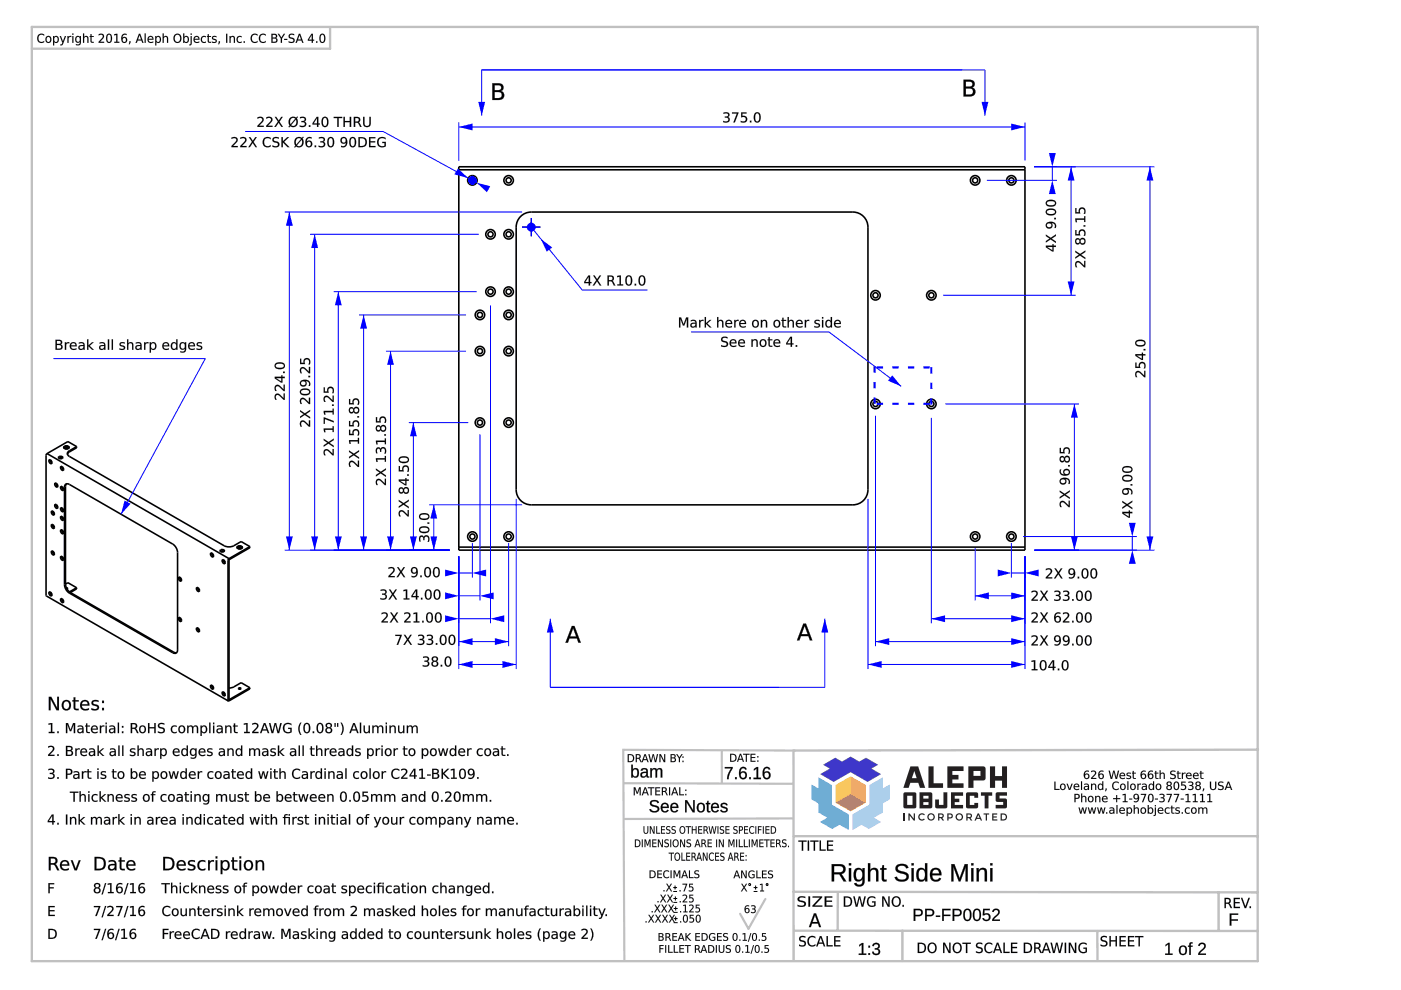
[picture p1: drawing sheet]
<svg xmlns="http://www.w3.org/2000/svg" width="297mm" height="210mm" viewBox="0 0 297 210" stroke-linecap="round" stroke-linejoin="round" font-family="sans-serif">
<g fill="none" stroke="#000" stroke-width=".34">
<path d="M97.3 36v-.6h120v.6M97.3 36v80M97.3 36h120M217.3 36v80M110.4 45.9a3.2 3.2 0 0 1 2.2-.9h68.2a3.2 3.2 0 0 1 3.2 3.2v55.6a3.2 3.2 0 0 1-3.2 3.2h-68.2a3.2 3.2 0 0 1-3.2-3.2v-55.6a3.2 3.2 0 0 1 1-2.3zM10 96.2l-.2 .3v29.8l38.6 22.3M10 96.2l38.6 22.2M10.4 97.5l.5 .2 .1 .5-.5-.1zM10.7 97.6l.3 .4-.3-.1zM11 98h.1M12.5 96.8l.5-.1 .3 .4-.6 .2-.3-.2zM12.6 97.1l.3-.1 .2 .2z"/>
<path d="M12.9 99l.4 .1 .1 .6-.4-.2zM13.2 99v.3l.3 .1M13.2 99h.1M13.6 94.7a.73 .73 0 0 1 1.1 .2 .67 .67 0 0 1-1.2 0zM13.7 94.7l.4-.1 .4 .1a.4 .4 0 0 1-.4 .4 .4 .4 0 0 1-.4-.4zM13.9 94.8l.3-.1 .1 .2-.2 .1zM13.9 94.9v.1M13.9 94.9l.4 .1M14 95h.2M16.2 94.7v.2l-1.5 .9-.4 .5M16.2 94.7l-1.5 .9a.63 .63 0 0 0-.4 .6 .63 .63 0 0 0 .4 .6l32.8 18.9a2.27 2.27 0 0 0 2.1 0l1.5-.9 1.9 1.1M16.2 94.7l-1.8-1.1-4.4 2.6"/>
<path d="M10.9 111.3l.5 .1 .1 .6-.5-.1zM10.9 116.9l.5 .1 .1 .6-.5-.1zM10.9 108.4l.5 .2 .1 .5-.5-.1zM11.2 117l.3 .4-.3-.2zM11.2 111.3l.3 .4-.3-.1zM11.2 108.5l.3 .4-.3-.1zM11.5 111.7v.1M11.6 102.5l.5 .1 .1 .6-.4-.1zM11.6 107l.5 .1 .1 .6-.4-.1zM12 102.5l.2 .5-.2-.2v-.3M12 107.1v.2l.2 .2M12 107.1v.3h.2"/>
<path d="M12.9 103.2l.4 .1 .1 .6-.4-.1zM12.9 107.7l.4 .2 .1 .5-.4-.1zM12.9 109.6l.4 .1 .1 .6-.4-.2zM12.9 112.4l.4 .1 .1 .6-.4-.1zM12.9 118l.4 .2 .1 .5-.4-.1zM13.2 103.3v.2l.3 .1M13.2 107.8l.2 .4-.2-.1zM13.2 109.6v.3l.3 .1M13.2 118.1l.2 .4-.2-.1zM13.2 112.4l.2 .5-.2-.2v-.3M13.2 103.3v.2l.3 .2M13.2 103.3h.1"/>
<path d="M13.2 107.8h.1M13.2 109.6h.1M13.2 118.1h.1M13.8 102.8a.63 .63 0 0 1 .9-.1l21.9 12.7a2.26 2.26 0 0 1 1 1.7v20.7a.63 .63 0 0 1-.3 .7 .63 .63 0 0 1-.7-.1l-21.9-12.7a2.26 2.26 0 0 1-1-1.7v-20.7zM14.1 102.6l-.2 .6v20.6M44.7 117.3l.4 .1 .1 .6-.4-.1zM45 117.4v.3h.3M45 117.4v.2l.3 .2M45 117.4h.1M46.8 116.6h.6l.2 .2-.4 .2h-.4l-.1-.2zM46.9 117h.5M46.9 117a.24 .24 0 0 1 .2-.2 .24 .24 0 0 1 .2 .2"/>
<path d="M47.1 118.7l.5 .2 .1 .5-.4-.1zM47.4 118.8l.3 .4-.3-.1zM47.7 119.2h.1M48.6 118.4l-.3 .4 .1 29.8M48.6 118.4v30.2M48.6 118.4h.1M50.3 115.9a.73 .73 0 0 1 1.1 .2 .67 .67 0 0 1-1.2 0zM50.4 115.9l.4-.1 .4 .1a.4 .4 0 0 1-.4 .4 .4 .4 0 0 1-.4-.4zM50.6 116l.3-.1 .2 .2-.3 .1zM50.6 116.1v.1M50.6 116.1l.4 .1M50.7 116.2h.2"/>
<path d="M53 115.9v.2l-4.4 2.6M53 115.9l-4.4 2.5M97.3 116v.6h120v-.6M97.3 116h120M10.4 125.6l.5 .1 .1 .6-.5-.1zM10.7 125.6l.3 .4-.3-.1zM10.8 125.6l-.1 .1M11 126v.1M12.9 127l.4 .1 .1 .6-.4-.1zM13.2 127v.3l.3 .1M13.2 127v.3l.3 .2M13.2 127h.1"/>
<path d="M13.9 123.8a2.26 2.26 0 0 0 1 1.8l21.9 12.7 .6 .1M13.9 123.8l.5-.3 1.8 1.1M14.1 124.6l.2 .1-.1 .2M14.1 124.7l.2 .1h-.2M16.2 124.6v.3l-1.5 .8M16.2 124.6l-1.5 .9M37.9 122.4l.4 .2 .1 .5-.4-.1zM37.9 131l.4 .1 .1 .6-.4-.1zM38.2 131l.2 .5-.2-.2v-.3M38.2 122.5v.2l.3 .2M38.2 122.5v.3l.3 .1M41.7 124.6l.4 .2 .1 .5-.4-.1z"/>
<path d="M41.7 133.2l.4 .1 .1 .6-.4-.1zM42.3 125.1l-.3-.1v-.3l.3 .4M42.3 133.6l-.3-.1v-.3l.3 .4M44.7 145.3l.4 .2 .1 .5-.4-.1zM45 145.4v.3l.3 .1M45 145.4v.2l.3 .2M45 145.4h.1M47.1 146.8l.5 .1 .1 .6-.4-.1zM47.4 146.8l.3 .4-.3-.1zM47.7 147.2v.1M48.6 148.6h-.2M48.6 148.6h.1"/>
<path d="M50.6 145.9h.3l.2 .1-.3 .1zM50.6 146h.4zM53 145.8l-1.9-1.1-1.7 1-.8 .2M53 145.8v.3l-4.4 2.5M53 145.8l-4.4 2.6"/>
<circle cx="100.2" cy="38.2" r=".54"/>
<circle cx="100.2" cy="38.2" r="1.01"/>
<circle cx="107.8" cy="38.2" r=".54"/>
<circle cx="107.8" cy="38.2" r="1.01"/>
<circle cx="206.7" cy="38.2" r=".54"/>
<circle cx="206.7" cy="38.2" r="1.01"/>
<circle cx="214.4" cy="38.2" r=".54"/>
<circle cx="214.4" cy="38.2" r="1.01"/>
<circle cx="104" cy="49.7" r=".54"/>
<circle cx="104" cy="49.7" r="1.01"/>
<circle cx="107.8" cy="49.7" r=".54"/>
<circle cx="107.8" cy="49.7" r="1.01"/>
<circle cx="101.8" cy="66.8" r=".54"/>
<circle cx="101.8" cy="74.4" r=".54"/>
<circle cx="101.8" cy="66.8" r="1.01"/>
<circle cx="101.8" cy="74.4" r="1.01"/>
<circle cx="104" cy="61.8" r=".54"/>
<circle cx="104" cy="61.8" r="1.01"/>
<circle cx="107.8" cy="74.4" r=".54"/>
<circle cx="107.8" cy="66.8" r=".54"/>
<circle cx="107.8" cy="61.8" r=".54"/>
<circle cx="107.8" cy="66.8" r="1.01"/>
<circle cx="107.8" cy="74.4" r="1.01"/>
<circle cx="107.8" cy="61.8" r="1.01"/>
<circle cx="185.6" cy="62.6" r=".54"/>
<circle cx="185.6" cy="62.6" r="1.01"/>
<circle cx="197.5" cy="62.6" r=".54"/>
<circle cx="197.5" cy="62.6" r="1.01"/>
<circle cx="101.8" cy="89.6" r=".54"/>
<circle cx="101.8" cy="89.6" r="1.01"/>
<circle cx="107.8" cy="89.6" r=".54"/>
<circle cx="107.8" cy="89.6" r="1.01"/>
<circle cx="185.6" cy="85.6" r=".54"/>
<circle cx="185.6" cy="85.6" r="1.01"/>
<circle cx="197.5" cy="85.6" r=".54"/>
<circle cx="197.5" cy="85.6" r="1.01"/>
<circle cx="100.2" cy="113.8" r=".54"/>
<circle cx="100.2" cy="113.8" r="1.01"/>
<circle cx="107.8" cy="113.8" r=".54"/>
<circle cx="107.8" cy="113.8" r="1.01"/>
<circle cx="206.7" cy="113.8" r=".54"/>
<circle cx="206.7" cy="113.8" r="1.01"/>
<circle cx="214.4" cy="113.8" r=".54"/>
<circle cx="214.4" cy="113.8" r="1.01"/>
</g>
<path d="M97.3 26v8.1M97.3 26.9h120M217.3 26v8.1" fill="none" stroke="#00f" stroke-width=".21"/>
<g fill="#00f">
<path d="M97.3 26.9l2.9-.7v1.5z"/>
<path d="M214.4 26.2l2.9 .7-2.9 .8z"/>
</g>
<g fill="#000">
<path d="M153.4 23.9a.73 .73 0 0 1 .9-.1 .73 .73 0 0 1 .3 .8l-.3 .2a.67 .67 0 0 1 .3 1 .67 .67 0 0 1-1 .2l-.3-.1v-.3a.57 .57 0 0 0 .8 .2 .57 .57 0 0 0 .2-.8l-.6-.1v-.2h.3a.35 .35 0 0 0 .4-.3 .35 .35 0 0 0-.5-.4l-.5 .1zM155.2 23.8h1.4l-.8 2.2h-.3l.7-1.9h-1zM157.1 23.8h1.2v.3h-.9v.5a.78 .78 0 0 1 1 .8 .78 .78 0 0 1-1.2 .5h-.1v-.3a.56 .56 0 0 0 .8 .1 .56 .56 0 0 0-.1-.9l-.7 .1zM159 25.6h.3v.4h-.3zM160.4 24.1a1.22 1.22 0 0 0 .1 1.7 1.08 1.08 0 0 0 0-1.8zM160.1 23.9a.79 .79 0 0 1 1 .1 .79 .79 0 0 1 .2 .9 .79 .79 0 0 1-.8 1.1 .79 .79 0 0 1-.7-1.1l.1-.6z"/>
<path d="M153.4 23.9a.74 .74 0 0 1 .9-.1 .74 .74 0 0 1 .3 .9l-.3 .1a.58 .58 0 0 1 .5 .5 .58 .58 0 0 1-.5 .6l-.2 .1a.52 .52 0 0 1-.8-.4 .76 .76 0 0 0 1.1-.3l-.1-.2-.6-.1v-.3h.3a.33 .33 0 0 0 .4-.3 .33 .33 0 0 0-.5-.3l-.5 .1zM153.4 23.9v.2a.61 .61 0 0 1 1 .4l-.3 .2h-.4v.2a.48 .48 0 0 1 .7 .4 .48 .48 0 0 1-.7 .5l-.4-.2v.3a.75 .75 0 0 0 1 0 .75 .75 0 0 0 .2-1l-.3-.1a.54 .54 0 0 0 .4-.7 .54 .54 0 0 0-.8-.3zM155.2 23.8h1.4l-.8 2.2h-.3l.7-1.9h-1zM155.2 23.8v.3h1l-.7 1.8 .3 .1 .8-2.2zM157.1 23.8h1.2v.3h-.9v.5a.77 .77 0 0 1 1.1 .7 .77 .77 0 0 1-1.2 .7l-.3-.1v-.3a.55 .55 0 0 0 .9 .1 .55 .55 0 0 0-.1-.9l-.7 .1zM157.1 23.8v1.1a.58 .58 0 0 1 .9-.1 .58 .58 0 0 1 0 .9 .58 .58 0 0 1-.8 0l-.1-.1v.3a.81 .81 0 0 0 1-.1 .81 .81 0 0 0 .1-1l-.3-.2h-.5v-.5h.9v-.3zM159 25.6h.3v.4h-.3zM159 25.6v.4h.3v-.4zM160.4 24.1a1.22 1.22 0 0 0 .1 1.7 1.07 1.07 0 0 0 0-1.8zM160.3 24.1a.55 .55 0 0 1 .7 .1 .55 .55 0 0 1 0 .7 .55 .55 0 0 1 0 .7 .55 .55 0 0 1-.7 .1 1.62 1.62 0 0 1 0-1.6zM160.1 23.9a.8 .8 0 0 1 1 .1 .8 .8 0 0 1 .2 .9 .81 .81 0 0 1-.8 1.1 .81 .81 0 0 1-.7-1.1l.1-.6zM160.2 23.9a1.26 1.26 0 0 0 .3 2.1 1.22 1.22 0 0 0 .3-2.2z"/>
</g>
<path d="M97.3 117.9v4.6M100.2 115.2v7.3M97.3 121.5h2.9" fill="none" stroke="#00f" stroke-width=".21"/>
<g fill="#00f">
<path d="M94.4 120.8l2.9 .7-2.9 .7z"/>
<path d="M100.2 121.5l2.9-.7v1.4z"/>
</g>
<g fill="#000">
<path d="M82.4 120.4a.74 .74 0 0 1 .9-.1 .74 .74 0 0 1 .3 .9l-.9 .9h1v.3h-1.3v-.3l.6-.6a.53 .53 0 0 0 .4-.6 .53 .53 0 0 0-.6-.4l-.4 .1zM84.2 120.3h.3l.5 .7 .5-.7h.4l-.7 1 .7 1.1h-.3l-.6-.9-.6 .9h-.3l.7-1.2zM87.3 120.4a.8 .8 0 0 1 1 0 .8 .8 0 0 1 .3 .9 .93 .93 0 0 1-.4 .9 .93 .93 0 0 1-.9 .1v-.2a.67 .67 0 0 0 .7 0 .67 .67 0 0 0 .3-.7 .7 .7 0 0 1-1 0 .7 .7 0 0 1 0-1zM87.3 121a.5 .5 0 0 0 1 0 .5 .5 0 0 0-1 0zM89.1 122h.3v.4h-.3zM90.5 120.5a1.22 1.22 0 0 0 .2 1.7 1.08 1.08 0 0 0 0-1.8zM90.3 120.3a.79 .79 0 0 1 .9 .1 .79 .79 0 0 1 .2 .9 .79 .79 0 0 1-.7 1.1 .79 .79 0 0 1-.8-1.1l.1-.6zM92.3 120.5a1.22 1.22 0 0 0 .2 1.7 1.08 1.08 0 0 0 0-1.8zM92.1 120.3a.79 .79 0 0 1 .9 .1 .79 .79 0 0 1 .3 .9 .79 .79 0 0 1-.8 1.1 .79 .79 0 0 1-.7-1.1l.1-.6z"/>
<path d="M82.4 120.3a.76 .76 0 0 1 .9 0 .76 .76 0 0 1 .3 .9l-.9 .9h1v.3h-1.3a.57 .57 0 0 1 .4-.7l.2-.2a.51 .51 0 0 0 .4-.6 .51 .51 0 0 0-.6-.4l-.4 .2zM82.4 120.4v.2a.53 .53 0 0 1 .8-.1 .53 .53 0 0 1 0 .8l-.8 .8v.3h1.3v-.3l-1 .1 .7-.9a.69 .69 0 0 0 .1-.9 .69 .69 0 0 0-1-.1zM84.2 120.2h.3l.5 .8 .5-.8h.4l-.7 1.1 .7 1.1h-.3l-.6-.9-.6 .9h-.3l.7-1.2zM84.2 120.3l.7 .9-.8 1.2h.3l.6-1 .6 1h.3l-.7-1.1 .7-1h-.4l-.5 .8-.5-.8zM87.3 120.4a.82 .82 0 0 1 1 0 .82 .82 0 0 1 .3 .9 .95 .95 0 0 1-.4 .9 .95 .95 0 0 1-1 .1l.1-.2a.65 .65 0 0 0 .7 0 .65 .65 0 0 0 .3-.7 .71 .71 0 0 1-1 .1 .71 .71 0 0 1 0-1.1zM87.3 120.4a.68 .68 0 0 0 0 1.1 .68 .68 0 0 0 1-.1 .68 .68 0 0 1-.3 .7 .68 .68 0 0 1-.7 0v.2a.98 .98 0 0 0 1.1-.2 .98 .98 0 0 0 .2-1.1 .73 .73 0 0 0-.5-.7 .73 .73 0 0 0-.8 .1zM87.3 121a.5 .5 0 0 0 1 0 .5 .5 0 0 0-1 0zM87.4 121a.49 .49 0 0 1 .9 0 .49 .49 0 0 1-.9 0zM89.1 122h.3v.4h-.3zM89.1 122v.4h.3v-.4zM90.5 120.5a1.22 1.22 0 0 0 .2 1.7 1.07 1.07 0 0 0 0-1.7zM90.4 120.5a.55 .55 0 0 1 .7 .1 .55 .55 0 0 1 0 .7 .55 .55 0 0 1 0 .7 .55 .55 0 0 1-.7 .1 1.62 1.62 0 0 1 0-1.6zM90.2 120.3a.8 .8 0 0 1 1 .1 .8 .8 0 0 1 .2 .9 .81 .81 0 0 1-.7 1.1 .81 .81 0 0 1-.8-1.1l.1-.6zM90.3 120.4a1.26 1.26 0 0 0 .4 2 1.22 1.22 0 0 0 .2-2.1zM92.3 120.5a1.22 1.22 0 0 0 .2 1.7 1.07 1.07 0 0 0 0-1.7zM92.3 120.5a.55 .55 0 0 1 .6 .1 .55 .55 0 0 1 .1 .7 .55 .55 0 0 1-.1 .7 .55 .55 0 0 1-.6 .1 1.62 1.62 0 0 1 0-1.6zM92.1 120.3a.8 .8 0 0 1 .9 .1 .8 .8 0 0 1 .3 .9 .81 .81 0 0 1-.8 1.1 .81 .81 0 0 1-.7-1.1l.1-.6zM92.1 120.4a1.26 1.26 0 0 0 .4 2 1.22 1.22 0 0 0 .2-2.1z"/>
</g>
<path d="M101.8 92.1v35.2M97.3 117.9v9.4M97.3 126.3h4.5" fill="none" stroke="#00f" stroke-width=".21"/>
<g fill="#00f">
<path d="M94.4 125.6l2.9 .7-2.9 .8z"/>
<path d="M101.8 126.3l2.9-.7v1.5z"/>
</g>
<g fill="#000">
<path d="M80.7 125a.73 .73 0 0 1 .9 0 .73 .73 0 0 1 .3 .8l-.3 .2a.67 .67 0 0 1 .3 .9 .67 .67 0 0 1-1 .2l-.3-.1v-.2a.57 .57 0 0 0 .8 .1 .57 .57 0 0 0 .2-.7l-.6-.1v-.2h.3a.35 .35 0 0 0 .4-.4 .35 .35 0 0 0-.4-.3l-.6 .1zM82.5 125h.3l.5 .8 .5-.8h.3l-.6 1 .7 1.1h-.3l-.6-.9-.6 .9h-.3l.7-1.1zM85.5 125.1l.8-.1v1.9h.5v.2h-1.2v-.2h.4v-1.6l-.5 .1zM88.2 125.2l-.7 1.2h.7zM88.1 125h.4v1.4h.3v.2h-.3v.5h-.3v-.5h-1v-.3zM89.3 126.8h.3v.3h-.3zM90.6 125.2a1.22 1.22 0 0 0 .2 1.7 1.08 1.08 0 0 0 0-1.7zM90.4 125.1a.79 .79 0 0 1 .9 .1 .79 .79 0 0 1 .2 .9 .79 .79 0 0 1-.7 1.1 .79 .79 0 0 1-.7-1.1l.1-.6zM92.5 125.2a1.22 1.22 0 0 0 .2 1.7 1.08 1.08 0 0 0 0-1.7zM92.3 125.1a.79 .79 0 0 1 .9 .1 .79 .79 0 0 1 .2 .9 .79 .79 0 0 1-.7 1.1 .79 .79 0 0 1-.8-1.1l.1-.6z"/>
<path d="M80.7 125a.74 .74 0 0 1 .9 0 .74 .74 0 0 1 .3 .8l-.3 .2a.58 .58 0 0 1 .5 .5 .58 .58 0 0 1-.4 .6h-.2a.52 .52 0 0 1-.9-.4 .76 .76 0 0 0 1.1-.2l-.1-.3-.6-.1v-.3h.3a.33 .33 0 0 0 .4-.3 .33 .33 0 0 0-.4-.3l-.6 .1zM80.7 125v.3a.61 .61 0 0 1 1 .4l-.2 .2h-.5v.2a.48 .48 0 0 1 .8 .4 .48 .48 0 0 1-.8 .4l-.4-.1v.2a.75 .75 0 0 0 1.1 .1 .75 .75 0 0 0 .1-1.1h-.3a.54 .54 0 0 0 .4-.8 .54 .54 0 0 0-.8-.2zM82.4 125h.4l.5 .8 .5-.8h.4l-.7 1 .7 1.1h-.3l-.6-.9-.6 .9h-.4l.8-1.1zM82.5 125l.6 1-.7 1.1h.3l.6-.9 .6 .9h.3l-.8-1.1 .7-1h-.3l-.5 .8-.5-.8zM85.5 125.1l.8-.1v1.9h.5v.2h-1.2v-.2h.4l.1-1.6-.6 .1zM85.5 125.1v.3l.6-.2v1.7h-.5v.2h1.2v-.2h-.5v-1.9zM88.2 125.2l-.7 1.2h.7zM88.2 125.2v1.2h-.8zM88.1 125h.4v1.4h.3v.2h-.3v.5h-.3v-.5h-1v-.3zM88.1 125l-.9 1.3v.3h1v.5h.3v-.5h.3v-.2h-.3v-1.4zM89.2 126.7h.4v.4h-.4zM89.3 126.8v.3h.3v-.3zM90.6 125.2a1.22 1.22 0 0 0 .2 1.7 1.07 1.07 0 0 0 0-1.7zM90.5 125.3a.55 .55 0 0 1 .7 .1 .55 .55 0 0 1 .1 .7 .55 .55 0 0 1-.1 .6 .55 .55 0 0 1-.7 .1 1.62 1.62 0 0 1 0-1.5zM90.4 125.1a.8 .8 0 0 1 .9 0 .8 .8 0 0 1 .2 1 .81 .81 0 0 1-.7 1.1 .81 .81 0 0 1-.7-1.1v-.7zM90.4 125.1a1.26 1.26 0 0 0 .4 2 1.22 1.22 0 0 0 .2-2.1zM92.5 125.2a1.22 1.22 0 0 0 .2 1.7 1.07 1.07 0 0 0 0-1.7zM92.4 125.3a.55 .55 0 0 1 .7 .1 .55 .55 0 0 1 0 .7 .55 .55 0 0 1 0 .6 .55 .55 0 0 1-.7 .1 1.62 1.62 0 0 1 0-1.5zM92.3 125.1a.8 .8 0 0 1 .9 0 .8 .8 0 0 1 .2 1 .81 .81 0 0 1-.7 1.1 .81 .81 0 0 1-.8-1.1l.1-.7zM92.3 125.1a1.26 1.26 0 0 0 .4 2 1.22 1.22 0 0 0 .2-2.1z"/>
</g>
<path d="M104 64.8v67.4M97.3 117.9v14.3M97.3 131.2h6.7" fill="none" stroke="#00f" stroke-width=".21"/>
<g fill="#00f">
<path d="M94.4 130.5l2.9 .7-2.9 .7z"/>
<path d="M104 131.2l2.9-.7v1.4z"/>
</g>
<g fill="#000">
<path d="M80.9 130a.74 .74 0 0 1 1-.1 .74 .74 0 0 1 .2 .9l-.9 .9h1v.3h-1.3v-.3l.6-.6a.53 .53 0 0 0 .4-.6 .53 .53 0 0 0-.5-.4l-.5 .2zM82.7 129.9h.3l.6 .7 .5-.7h.3l-.7 1 .7 1.1h-.3l-.6-.9-.6 .9h-.3l.8-1.2zM85.7 130a.74 .74 0 0 1 1-.1 .74 .74 0 0 1 .2 .9l-.9 .9h1v.3h-1.3v-.3l.6-.6a.53 .53 0 0 0 .4-.6 .53 .53 0 0 0-.5-.4l-.5 .2zM87.7 130l.8-.1v1.8h.4v.3h-1.2v-.3h.5v-1.6l-.5 .1zM89.5 131.6h.3v.4h-.3zM90.9 130.1a1.22 1.22 0 0 0 .2 1.7 1.08 1.08 0 0 0 0-1.7zM90.7 129.9a.79 .79 0 0 1 .9 .1 .79 .79 0 0 1 .2 .9 .79 .79 0 0 1-.7 1.1 .79 .79 0 0 1-.8-1.1l.1-.6zM92.7 130.1a1.22 1.22 0 0 0 .2 1.7 1.08 1.08 0 0 0 0-1.7zM92.5 129.9a.79 .79 0 0 1 .9 .1 .79 .79 0 0 1 .3 .9 .79 .79 0 0 1-.8 1.1 .79 .79 0 0 1-.7-1.1l.1-.6z"/>
<path d="M80.9 130v-.1a.76 .76 0 0 1 1 0 .76 .76 0 0 1 .2 .9l-.9 .9h1.1v.3h-1.4a.57 .57 0 0 1 .4-.7l.2-.2a.51 .51 0 0 0 .4-.6 .51 .51 0 0 0-.5-.4l-.5 .2zM80.9 130v.3a.53 .53 0 0 1 .8-.2 .53 .53 0 0 1 0 .8l-.8 .8v.3h1.3v-.3l-1 .1 .8-.9a.69 .69 0 0 0 0-.9 .69 .69 0 0 0-.9-.1zM82.7 129.8h.3l.6 .8 .5-.8h.3l-.7 1.1 .8 1.1h-.4l-.6-.9-.6 .9h-.3l.8-1.2zM82.7 129.9l.7 .9-.8 1.2h.3l.6-.9 .6 .9h.3l-.7-1.1 .7-1h-.3l-.5 .8-.6-.8zM85.7 130v-.1a.76 .76 0 0 1 1 0 .76 .76 0 0 1 .2 .9l-.9 .9h1.1v.3h-1.4a.57 .57 0 0 1 .4-.7l.2-.2a.51 .51 0 0 0 .4-.6 .51 .51 0 0 0-.5-.4l-.5 .2zM85.7 130v.3a.53 .53 0 0 1 .8-.2 .53 .53 0 0 1 0 .8l-.8 .8v.3h1.3v-.3l-1 .1 .8-.9a.69 .69 0 0 0 0-.9 .69 .69 0 0 0-.9-.1zM87.6 130l.9-.2v1.9h.4v.3h-1.2v-.3h.5v-1.6l-.6 .1zM87.7 130v.2l.5-.1v1.7l-.5-.1v.3h1.2v-.3l-.5 .1 .1-1.9zM89.5 131.6h.3v.4h-.3zM89.5 131.6v.4h.3v-.4zM90.9 130.1a1.22 1.22 0 0 0 .2 1.7 1.07 1.07 0 0 0 0-1.7zM90.8 130.1a.55 .55 0 0 1 .7 .2 .55 .55 0 0 1 0 .6 .55 .55 0 0 1 0 .7 .55 .55 0 0 1-.7 .1 1.62 1.62 0 0 1 0-1.6zM90.7 129.9a.8 .8 0 0 1 .9 .1 .8 .8 0 0 1 .2 .9 .81 .81 0 0 1-.7 1.1 .81 .81 0 0 1-.8-1.1l.1-.6zM90.7 130a1.26 1.26 0 0 0 .4 2 1.22 1.22 0 0 0 .2-2.1zM92.7 130.1a1.22 1.22 0 0 0 .2 1.7 1.07 1.07 0 0 0 0-1.7zM92.7 130.1a.55 .55 0 0 1 .6 .2 .55 .55 0 0 1 .1 .6 .55 .55 0 0 1-.1 .7 .55 .55 0 0 1-.6 .1 1.62 1.62 0 0 1 0-1.6zM92.5 129.9a.8 .8 0 0 1 .9 .1 .8 .8 0 0 1 .3 .9 .81 .81 0 0 1-.8 1.1 .81 .81 0 0 1-.7-1.1l.1-.6zM92.5 130a1.26 1.26 0 0 0 .4 2 1.22 1.22 0 0 0 .2-2.1z"/>
</g>
<path d="M97.3 117.9v19.1M107.8 115.2v21.8M97.3 136h10.5" fill="none" stroke="#00f" stroke-width=".21"/>
<g fill="#00f">
<path d="M97.3 136l2.9-.7v1.5z"/>
<path d="M104.9 135.3l2.9 .7-2.9 .8z"/>
</g>
<g fill="#000">
<path d="M83.8 134.6h1.4l-.8 2.1h-.3l.7-1.9h-1zM85.6 134.6h.3l.6 .8 .5-.8h.3l-.7 1 .7 1.1h-.3l-.6-.9-.6 .9h-.3l.8-1.1zM88.7 134.7a.73 .73 0 0 1 .8-.1 .73 .73 0 0 1 .3 .8l-.2 .2a.67 .67 0 0 1 .3 .9 .67 .67 0 0 1-1 .2h-.3v-.3a.57 .57 0 0 0 .7 .1 .57 .57 0 0 0 .3-.7l-.6-.1v-.2h.2a.35 .35 0 0 0 .5-.4 .35 .35 0 0 0-.5-.3l-.5 .1zM90.5 134.7a.73 .73 0 0 1 .9-.1 .73 .73 0 0 1 .3 .8l-.3 .2a.67 .67 0 0 1 .3 .9 .67 .67 0 0 1-.9 .2h-.3v-.3a.57 .57 0 0 0 .7 .1 .57 .57 0 0 0 .2-.7l-.6-.1v-.2h.3a.35 .35 0 0 0 .4-.4 .35 .35 0 0 0-.4-.3l-.6 .1zM92.4 136.4h.3v.3h-.3zM93.8 134.8a1.22 1.22 0 0 0 .2 1.7 1.08 1.08 0 0 0 0-1.7zM93.6 134.7a.79 .79 0 0 1 .9 .1 .79 .79 0 0 1 .2 .9 .79 .79 0 0 1-.7 1.1 .79 .79 0 0 1-.8-1.1l.1-.6zM95.6 134.8a1.22 1.22 0 0 0 .2 1.7 1.08 1.08 0 0 0 0-1.7zM95.4 134.7a.79 .79 0 0 1 .9 .1 .79 .79 0 0 1 .3 .9 .79 .79 0 0 1-.8 1.1 .79 .79 0 0 1-.7-1.1l.1-.6z"/>
<path d="M83.8 134.6h1.4l-.8 2.1h-.3l.7-1.9-1 .1zM83.8 134.6v.2h1.1l-.8 1.9h.3l.8-2.1zM85.6 134.6h.3l.6 .8 .5-.8h.3l-.7 1 .8 1.1h-.4l-.6-.9-.6 .9h-.3l.8-1.1zM85.6 134.6l.7 1-.8 1.1h.3l.6-.9 .6 .9h.3l-.7-1.1 .7-1h-.3l-.5 .8-.6-.8zM88.6 134.6h.1a.74 .74 0 0 1 .9 0 .74 .74 0 0 1 .3 .8l-.3 .2a.58 .58 0 0 1 .4 .5 .58 .58 0 0 1-.4 .6l-.2 .1a.52 .52 0 0 1-.8-.4 .76 .76 0 0 0 1.1-.3l-.1-.3-.6-.1v-.2h.2a.33 .33 0 0 0 .4-.4 .33 .33 0 0 0-.4-.3l-.6 .1zM88.7 134.7v.2a.61 .61 0 0 1 .9 .4l-.2 .2h-.4v.2a.48 .48 0 0 1 .7 .4 .48 .48 0 0 1-.7 .4l-.4-.1v.2a.75 .75 0 0 0 1 .1 .75 .75 0 0 0 .1-1l-.2-.1a.54 .54 0 0 0 .4-.7 .54 .54 0 0 0-.8-.3zM90.5 134.6a.74 .74 0 0 1 .9 0 .74 .74 0 0 1 .3 .8l-.3 .2a.58 .58 0 0 1 .5 .5 .58 .58 0 0 1-.4 .6l-.2 .1a.52 .52 0 0 1-.9-.4 .76 .76 0 0 0 1.2-.3l-.2-.3-.6-.1v-.2h.3a.33 .33 0 0 0 .4-.4 .33 .33 0 0 0-.4-.3l-.6 .1zM90.5 134.7v.2a.61 .61 0 0 1 1 .4l-.2 .2h-.5v.2a.48 .48 0 0 1 .8 .4 .48 .48 0 0 1-.7 .4l-.4-.1v.2a.75 .75 0 0 0 1 .1 .75 .75 0 0 0 .1-1l-.2-.1a.54 .54 0 0 0 .3-.7 .54 .54 0 0 0-.7-.3zM92.4 136.3h.3v.4h-.3zM92.4 136.4v.3h.3v-.3zM93.8 134.9a1.22 1.22 0 0 0 .2 1.6 1.07 1.07 0 0 0 0-1.7zM93.7 134.9a.55 .55 0 0 1 .7 .1 .55 .55 0 0 1 0 .7 .55 .55 0 0 1 0 .6 .55 .55 0 0 1-.7 .1 1.62 1.62 0 0 1 0-1.5zM93.5 134.7a.8 .8 0 0 1 1 .1 .8 .8 0 0 1 .2 .9 .81 .81 0 0 1-.7 1.1 .81 .81 0 0 1-.8-1.1l.1-.6zM93.6 134.7a1.26 1.26 0 0 0 .4 2 1.22 1.22 0 0 0 .2-2.1zM95.6 134.9a1.22 1.22 0 0 0 .2 1.6 1.07 1.07 0 0 0 0-1.7zM95.6 134.9a.55 .55 0 0 1 .6 .1 .55 .55 0 0 1 .1 .7 .55 .55 0 0 1-.1 .6 .55 .55 0 0 1-.6 .1 1.62 1.62 0 0 1 0-1.5zM95.4 134.7a.8 .8 0 0 1 .9 .1 .8 .8 0 0 1 .3 .9 .81 .81 0 0 1-.8 1.1 .81 .81 0 0 1-.7-1.1l.1-.6zM95.4 134.7a1.26 1.26 0 0 0 .4 2 1.22 1.22 0 0 0 .2-2.1z"/>
</g>
<path d="M97.3 117.9v24M109.4 105.8v36.1M97.3 140.9h12.1" fill="none" stroke="#00f" stroke-width=".21"/>
<g fill="#00f">
<path d="M97.3 140.9l2.9-.7v1.4z"/>
<path d="M106.5 140.2l2.9 .7-2.9 .7z"/>
</g>
<g fill="#000">
<path d="M89.7 139.3a.73 .73 0 0 1 .9-.1 .73 .73 0 0 1 .3 .8l-.3 .2a.67 .67 0 0 1 .3 .9 .67 .67 0 0 1-1 .2h-.3v-.3a.57 .57 0 0 0 .8 .1 .57 .57 0 0 0 .2-.7l-.6-.1v-.2h.3a.35 .35 0 0 0 .4-.4 .35 .35 0 0 0-.5-.3l-.5 .1zM91.8 140.7a.43 .43 0 0 0 .8 0 .43 .43 0 0 0-.8 0zM91.7 139.3a.63 .63 0 0 1 .9-.1 .63 .63 0 0 1 0 .9l-.1 .1a.66 .66 0 0 1 .3 1 .66 .66 0 0 1-1 .1 .59 .59 0 0 1-.3-.6 .59 .59 0 0 1 .4-.5l-.4-.3zM91.8 139.7a.4 .4 0 0 0 .8 0 .4 .4 0 0 0-.8 0zM93.4 141h.3v.3h-.3zM94.8 139.4a1.22 1.22 0 0 0 .2 1.7 1.08 1.08 0 0 0 0-1.7zM94.6 139.3a.79 .79 0 0 1 .9 .1 .79 .79 0 0 1 .2 .9 .79 .79 0 0 1-.7 1.1 .79 .79 0 0 1-.7-1.1v-.6z"/>
<path d="M89.7 139.2a.74 .74 0 0 1 .9 0 .74 .74 0 0 1 .3 .8l-.3 .2a.58 .58 0 0 1 .5 .5 .58 .58 0 0 1-.4 .6l-.3 .1a.52 .52 0 0 1-.8-.4 .76 .76 0 0 0 1.1-.3l-.1-.3-.6-.1v-.2h.3a.33 .33 0 0 0 .4-.4 .33 .33 0 0 0-.5-.3l-.5 .1zM89.7 139.3v.2a.61 .61 0 0 1 1 .4l-.3 .2h-.4v.2a.48 .48 0 0 1 .8 .4 .48 .48 0 0 1-.8 .4l-.4-.1v.2a.75 .75 0 0 0 1 .1 .75 .75 0 0 0 .2-1l-.3-.1a.54 .54 0 0 0 .4-.7 .54 .54 0 0 0-.8-.3zM91.8 140.7a.42 .42 0 0 0 .8 0 .42 .42 0 0 0-.8 0zM91.8 140.7a.45 .45 0 0 1 .8 0 .45 .45 0 0 1-.8 0zM91.7 139.3a.64 .64 0 0 1 .9-.1 .64 .64 0 0 1 .1 .9l-.2 .1a.58 .58 0 0 1 .5 .5 .58 .58 0 0 1-.4 .6 .67 .67 0 0 1-1-.1 .67 .67 0 0 1 .3-1 .5 .5 0 0 1-.4-.4 .5 .5 0 0 1 .2-.5zM91.7 139.3a.49 .49 0 0 0-.2 .5 .49 .49 0 0 0 .5 .4 .64 .64 0 0 0-.4 .9 .64 .64 0 0 0 1 .2 .57 .57 0 0 0 .3-.6 .57 .57 0 0 0-.5-.5 .55 .55 0 0 0 .4-.8 .55 .55 0 0 0-.8-.2zM91.8 139.7a.4 .4 0 0 0 .8 0 .4 .4 0 0 0-.8 0zM91.8 139.8a.4 .4 0 0 1 .8 0 .4 .4 0 0 1-.8 0zM93.4 140.9h.4v.4h-.4zM93.4 141v.3h.3v-.3zM94.8 139.5a1.22 1.22 0 0 0 .2 1.6 1.07 1.07 0 0 0 0-1.7zM94.7 139.5a.55 .55 0 0 1 .7 .1 .55 .55 0 0 1 .1 .7 .55 .55 0 0 1-.1 .6 .55 .55 0 0 1-.7 .2 1.62 1.62 0 0 1 0-1.6zM94.6 139.3a.8 .8 0 0 1 .9 .1 .8 .8 0 0 1 .2 .9 .81 .81 0 0 1-.7 1.1 .81 .81 0 0 1-.8-1.1l.1-.6zM94.6 139.3a1.26 1.26 0 0 0 .4 2.1 1.22 1.22 0 0 0 .2-2.2z"/>
</g>
<path d="M214.4 115.2v7.3M217.3 117.9v4.6M214.4 121.5h2.9" fill="none" stroke="#00f" stroke-width=".21"/>
<g fill="#00f">
<path d="M217.3 121.5l2.9-.7v1.4z"/>
<path d="M211.5 120.8l2.9 .7-2.9 .7z"/>
</g>
<g fill="#000">
<path d="M221.7 120.6a.74 .74 0 0 1 1-.1 .74 .74 0 0 1 .2 1l-.8 .9h1v.2h-1.4v-.2l.6-.6a.53 .53 0 0 0 .5-.6 .53 .53 0 0 0-.6-.5l-.5 .2zM223.6 120.5h.3l.5 .8 .5-.8h.3l-.6 1 .7 1.1h-.3l-.6-.9-.6 .9h-.3l.7-1.1zM226.7 120.7a.8 .8 0 0 1 1-.1 .8 .8 0 0 1 .3 1 .93 .93 0 0 1-.4 .9 .93 .93 0 0 1-1 .1v-.3a.67 .67 0 0 0 .8 .1 .67 .67 0 0 0 .3-.7 .7 .7 0 0 1-1 0 .7 .7 0 0 1 0-1zM226.7 121.2a.5 .5 0 0 0 1 0 .5 .5 0 0 0-1 0zM228.5 122.3h.3v.3h-.3zM229.8 120.8a1.22 1.22 0 0 0 .2 1.7 1.08 1.08 0 0 0 0-1.8zM229.6 120.6a.79 .79 0 0 1 1 .1 .79 .79 0 0 1 .2 .9 .79 .79 0 0 1-.8 1.1 .79 .79 0 0 1-.7-1.1l.1-.6zM231.7 120.8a1.22 1.22 0 0 0 .2 1.7 1.08 1.08 0 0 0 0-1.8zM231.5 120.6a.79 .79 0 0 1 .9 .1 .79 .79 0 0 1 .2 .9 .79 .79 0 0 1-.7 1.1 .79 .79 0 0 1-.7-1.1l.1-.6z"/>
<path d="M221.7 120.6a.76 .76 0 0 1 1-.1 .76 .76 0 0 1 .3 1l-.9 .9h1v.3h-1.4a.57 .57 0 0 1 .5-.8l.1-.1a.51 .51 0 0 0 .5-.6 .51 .51 0 0 0-.6-.5l-.5 .2zM221.7 120.6v.3a.53 .53 0 0 1 .9-.1 .53 .53 0 0 1-.1 .8l-.8 .8v.2h1.4v-.2h-1.1l.8-.8a.69 .69 0 0 0 .1-1 .69 .69 0 0 0-1 0zM223.5 120.5h.4l.5 .8 .5-.8h.4l-.7 1 .7 1.2h-.3l-.6-1-.6 1h-.4l.8-1.2zM223.6 120.5l.6 1-.7 1.1h.3l.6-.9 .6 .9h.3l-.8-1.1 .7-1h-.3l-.5 .8-.5-.8zM226.7 120.7a.82 .82 0 0 1 1-.1 .82 .82 0 0 1 .3 1 .95 .95 0 0 1-.4 .9 .95 .95 0 0 1-1 .1v-.3a.65 .65 0 0 0 .8 0 .65 .65 0 0 0 .3-.6 .71 .71 0 0 1-1.1 0 .71 .71 0 0 1 .1-1zM226.7 120.7a.68 .68 0 0 0 0 1 .68 .68 0 0 0 1-.1 .68 .68 0 0 1-.3 .7 .68 .68 0 0 1-.8 0v.3a.98 .98 0 0 0 1.2-.2 .98 .98 0 0 0 .1-1.1 .73 .73 0 0 0-.4-.7 .73 .73 0 0 0-.8 .1zM226.7 121.2a.46 .46 0 0 0 .9 0 .46 .46 0 0 0-.9 0zM226.7 121.2a.5 .5 0 0 1 1 0 .5 .5 0 0 1-1 0zM228.5 122.3h.3v.4h-.3zM228.5 122.3v.3h.3v-.3zM229.9 120.8a1.22 1.22 0 0 0 .1 1.6 1.07 1.07 0 0 0 0-1.7zM229.8 120.8a.55 .55 0 0 1 .6 .1 .55 .55 0 0 1 .1 .7 .55 .55 0 0 1-.1 .7 .55 .55 0 0 1-.6 .1 1.62 1.62 0 0 1 0-1.6zM229.6 120.6a.8 .8 0 0 1 1 .1 .8 .8 0 0 1 .2 .9 .81 .81 0 0 1-.8 1.1 .81 .81 0 0 1-.7-1.1l.1-.6zM229.6 120.6a1.26 1.26 0 0 0 .4 2.1 1.22 1.22 0 0 0 .3-2.2zM231.7 120.8a1.22 1.22 0 0 0 .2 1.6 1.07 1.07 0 0 0 0-1.7zM231.6 120.8a.55 .55 0 0 1 .7 .1 .55 .55 0 0 1 .1 .7 .55 .55 0 0 1-.1 .7 .55 .55 0 0 1-.7 .1 1.62 1.62 0 0 1 0-1.6zM231.5 120.6a.8 .8 0 0 1 .9 .1 .8 .8 0 0 1 .2 .9 .81 .81 0 0 1-.7 1.1 .81 .81 0 0 1-.7-1.1v-.6zM231.5 120.6a1.26 1.26 0 0 0 .4 2.1 1.22 1.22 0 0 0 .2-2.2z"/>
</g>
<path d="M206.7 116.2v11.1M217.3 117.9v9.4M206.7 126.3h10.6" fill="none" stroke="#00f" stroke-width=".21"/>
<g fill="#00f">
<path d="M214.4 125.6l2.9 .7-2.9 .8z"/>
<path d="M206.7 126.3l3-.7v1.5z"/>
</g>
<g fill="#000">
<path d="M218.7 125.4a.74 .74 0 0 1 1-.1 .74 .74 0 0 1 .2 .9l-.9 .9h1v.3h-1.3v-.3l.6-.6a.53 .53 0 0 0 .4-.6 .53 .53 0 0 0-.5-.4l-.5 .1zM220.5 125.3h.3l.6 .7 .5-.7h.3l-.7 1 .7 1.1h-.3l-.6-.9-.6 .9h-.3l.8-1.2zM223.6 125.3a.73 .73 0 0 1 .9-.1 .73 .73 0 0 1 .3 .9l-.3 .1a.67 .67 0 0 1 .3 1 .67 .67 0 0 1-1 .2l-.3-.1v-.3a.57 .57 0 0 0 .7 .2 .57 .57 0 0 0 .3-.7l-.6-.1v-.3h.2a.35 .35 0 0 0 .5-.3 .35 .35 0 0 0-.5-.3l-.5 .1zM225.4 125.3a.73 .73 0 0 1 .9-.1 .73 .73 0 0 1 .3 .9l-.3 .1a.67 .67 0 0 1 .3 1 .67 .67 0 0 1-.9 .2l-.3-.1v-.3a.57 .57 0 0 0 .7 .2 .57 .57 0 0 0 .2-.7l-.6-.1v-.3h.3a.35 .35 0 0 0 .4-.3 .35 .35 0 0 0-.4-.3l-.6 .1zM227.3 127h.3v.4h-.3zM228.7 125.5a1.22 1.22 0 0 0 .2 1.7 1.08 1.08 0 0 0 0-1.8zM228.5 125.3a.79 .79 0 0 1 .9 .1 .79 .79 0 0 1 .2 .9 .79 .79 0 0 1-.7 1.1 .79 .79 0 0 1-.8-1.1l.1-.6zM230.5 125.5a1.22 1.22 0 0 0 .2 1.7 1.08 1.08 0 0 0 0-1.8zM230.3 125.3a.79 .79 0 0 1 .9 .1 .79 .79 0 0 1 .3 .9 .79 .79 0 0 1-.8 1.1 .79 .79 0 0 1-.7-1.1l.1-.6z"/>
<path d="M218.7 125.3a.76 .76 0 0 1 1 0 .76 .76 0 0 1 .2 .9l-.9 .9h1.1v.3h-1.4a.57 .57 0 0 1 .4-.7l.2-.2a.51 .51 0 0 0 .4-.6 .51 .51 0 0 0-.5-.4l-.5 .2zM218.7 125.4v.2a.53 .53 0 0 1 .8-.1 .53 .53 0 0 1 0 .8l-.8 .8v.3h1.3v-.3h-1l.8-.8a.69 .69 0 0 0 0-.9 .69 .69 0 0 0-.9-.1zM220.5 125.2h.3l.6 .8 .5-.8h.3l-.7 1.1 .8 1.1h-.4l-.6-.9-.6 .9h-.3l.8-1.2zM220.5 125.3l.7 .9-.8 1.2h.3l.6-1 .6 1h.3l-.7-1.1 .7-1h-.3l-.5 .8-.6-.8zM223.6 125.3a.74 .74 0 0 1 .9-.1 .74 .74 0 0 1 .3 .9l-.3 .1a.58 .58 0 0 1 .4 .6 .58 .58 0 0 1-.4 .6h-.2a.52 .52 0 0 1-.8-.4 .76 .76 0 0 0 1.1-.2l-.1-.3-.6-.1v-.3h.2a.33 .33 0 0 0 .5-.3 .33 .33 0 0 0-.5-.3l-.5 .1zM223.6 125.3v.3a.61 .61 0 0 1 1 .3l-.3 .2h-.4v.3a.48 .48 0 0 1 .7 .3 .48 .48 0 0 1-.7 .5l-.4-.2v.3a.75 .75 0 0 0 1 0 .75 .75 0 0 0 .1-1l-.2-.1a.54 .54 0 0 0 .4-.7 .54 .54 0 0 0-.8-.3zM225.4 125.3a.74 .74 0 0 1 .9-.1 .74 .74 0 0 1 .3 .9l-.3 .1a.58 .58 0 0 1 .5 .6 .58 .58 0 0 1-.4 .6h-.2a.52 .52 0 0 1-.8-.4 .76 .76 0 0 0 1.1-.2l-.2-.3-.6-.1v-.3h.3a.33 .33 0 0 0 .4-.3 .33 .33 0 0 0-.4-.3l-.6 .1zM225.4 125.3v.3a.61 .61 0 0 1 1 .3l-.2 .2h-.5v.3a.48 .48 0 0 1 .8 .3 .48 .48 0 0 1-.7 .5l-.4-.2v.3a.75 .75 0 0 0 1 0 .75 .75 0 0 0 .1-1l-.2-.1a.54 .54 0 0 0 .4-.7 .54 .54 0 0 0-.8-.3zM227.3 127h.3v.4h-.3zM227.3 127v.4h.3v-.4zM228.7 125.5a1.22 1.22 0 0 0 .2 1.7 1.07 1.07 0 0 0 0-1.7zM228.6 125.5a.55 .55 0 0 1 .7 .1 .55 .55 0 0 1 0 .7 .55 .55 0 0 1 0 .7 .55 .55 0 0 1-.7 .1 1.62 1.62 0 0 1 0-1.6zM228.5 125.3a.8 .8 0 0 1 .9 .1 .8 .8 0 0 1 .2 .9 .81 .81 0 0 1-.7 1.1 .81 .81 0 0 1-.8-1.1l.1-.6zM228.5 125.4a1.26 1.26 0 0 0 .4 2 1.22 1.22 0 0 0 .2-2.1zM230.5 125.5a1.22 1.22 0 0 0 .2 1.7 1.07 1.07 0 0 0 0-1.7zM230.5 125.5a.55 .55 0 0 1 .6 .1 .55 .55 0 0 1 .1 .7 .55 .55 0 0 1-.1 .7 .55 .55 0 0 1-.6 .1 1.62 1.62 0 0 1 0-1.6zM230.3 125.3a.8 .8 0 0 1 .9 .1 .8 .8 0 0 1 .3 .9 .81 .81 0 0 1-.8 1.1 .81 .81 0 0 1-.7-1.1l.1-.6zM230.3 125.4a1.26 1.26 0 0 0 .4 2 1.22 1.22 0 0 0 .2-2.1z"/>
</g>
<path d="M197.5 88.6v43.6M217.3 117.9v14.3M197.5 131.2h19.8" fill="none" stroke="#00f" stroke-width=".21"/>
<g fill="#00f">
<path d="M214.4 130.5l2.9 .7-2.9 .7z"/>
<path d="M197.5 131.2l2.9-.7v1.4z"/>
</g>
<g fill="#000">
<path d="M218.7 130a.74 .74 0 0 1 1-.1 .74 .74 0 0 1 .2 .9l-.9 .9h1v.3h-1.3v-.3l.6-.6a.53 .53 0 0 0 .4-.6 .53 .53 0 0 0-.5-.4l-.5 .2zM220.5 129.9h.3l.6 .7 .5-.7h.3l-.7 1 .7 1.1h-.3l-.6-.9-.6 .9h-.3l.8-1.2zM223.8 131.3a.47 .47 0 0 0 .9 0 .47 .47 0 0 0-.9 0zM223.7 130.1l.7-.3 .4 .1v.3a.67 .67 0 0 0-.7 0 .67 .67 0 0 0-.3 .6 .7 .7 0 0 1 1 .2 .7 .7 0 0 1-.3 1 .7 .7 0 0 1-.9-.5l-.1-.9zM225.4 130a.74 .74 0 0 1 .9-.1 .74 .74 0 0 1 .3 .9l-.9 .9h1v.3h-1.3v-.3l.6-.6a.53 .53 0 0 0 .4-.6 .53 .53 0 0 0-.6-.4l-.4 .2zM227.3 131.6h.3v.4h-.3zM228.7 130.1a1.22 1.22 0 0 0 .2 1.7 1.08 1.08 0 0 0 0-1.7zM228.5 129.9a.79 .79 0 0 1 .9 .1 .79 .79 0 0 1 .2 .9 .79 .79 0 0 1-.7 1.1 .79 .79 0 0 1-.8-1.1l.1-.6zM230.5 130.1a1.22 1.22 0 0 0 .2 1.7 1.08 1.08 0 0 0 0-1.7zM230.3 129.9a.79 .79 0 0 1 .9 .1 .79 .79 0 0 1 .3 .9 .79 .79 0 0 1-.8 1.1 .79 .79 0 0 1-.7-1.1l.1-.6z"/>
<path d="M218.7 130v-.1a.76 .76 0 0 1 1 0 .76 .76 0 0 1 .2 .9l-.9 .9h1.1v.3h-1.4a.57 .57 0 0 1 .4-.7l.2-.2a.51 .51 0 0 0 .4-.6 .51 .51 0 0 0-.5-.4l-.5 .2zM218.7 130v.3a.53 .53 0 0 1 .8-.2 .53 .53 0 0 1 0 .8l-.8 .8v.3h1.3v-.3l-1 .1 .8-.9a.69 .69 0 0 0 0-.9 .69 .69 0 0 0-.9-.1zM220.5 129.8h.3l.6 .8 .5-.8h.3l-.7 1.1 .8 1.1h-.4l-.6-.9-.6 .9h-.3l.8-1.2zM220.5 129.9l.7 .9-.8 1.2h.3l.6-.9 .6 .9h.3l-.7-1.1 .7-1h-.3l-.5 .8-.6-.8zM223.8 131.3a.46 .46 0 0 0 .9 0 .46 .46 0 0 0-.9 0zM223.7 131.3a.5 .5 0 0 1 1 0 .5 .5 0 0 1-1 0zM223.7 130.1a.96 .96 0 0 1 1.1-.2v.3a.65 .65 0 0 0-.7 0 .65 .65 0 0 0-.3 .6 .64 .64 0 0 1 1 0 .75 .75 0 0 1-.3 1.2 .75 .75 0 0 1-1-.7v-.7zM223.7 130.1a1.07 1.07 0 0 0-.2 1.2 1.07 1.07 0 0 0 .9 .7 .69 .69 0 0 0 .5-1.1 .69 .69 0 0 0-1.1 0 .68 .68 0 0 1 .2-.7 .68 .68 0 0 1 .8 0v-.3l-.4-.1zM225.4 130v-.1a.76 .76 0 0 1 .9 0 .76 .76 0 0 1 .3 .9l-.9 .9h1v.3h-1.3a.57 .57 0 0 1 .4-.7l.2-.2a.51 .51 0 0 0 .4-.6 .51 .51 0 0 0-.6-.4l-.4 .2zM225.4 130v.3a.53 .53 0 0 1 .8-.2 .53 .53 0 0 1 0 .8l-.8 .8v.3h1.3v-.3l-1 .1 .8-.9a.69 .69 0 0 0 0-.9 .69 .69 0 0 0-1-.1zM227.3 131.6h.3v.4h-.3zM227.3 131.6v.4h.3v-.4zM228.7 130.1a1.22 1.22 0 0 0 .2 1.7 1.07 1.07 0 0 0 0-1.7zM228.6 130.1a.55 .55 0 0 1 .7 .2 .55 .55 0 0 1 0 .6 .55 .55 0 0 1 0 .7 .55 .55 0 0 1-.7 .1 1.62 1.62 0 0 1 0-1.6zM228.5 129.9a.8 .8 0 0 1 .9 .1 .8 .8 0 0 1 .2 .9 .81 .81 0 0 1-.7 1.1 .81 .81 0 0 1-.8-1.1l.1-.6zM228.5 130a1.26 1.26 0 0 0 .4 2 1.22 1.22 0 0 0 .2-2.1zM230.5 130.1a1.22 1.22 0 0 0 .2 1.7 1.07 1.07 0 0 0 0-1.7zM230.5 130.1a.55 .55 0 0 1 .6 .2 .55 .55 0 0 1 .1 .6 .55 .55 0 0 1-.1 .7 .55 .55 0 0 1-.6 .1 1.62 1.62 0 0 1 0-1.6zM230.3 129.9a.8 .8 0 0 1 .9 .1 .8 .8 0 0 1 .3 .9 .81 .81 0 0 1-.8 1.1 .81 .81 0 0 1-.7-1.1l.1-.6zM230.3 130a1.26 1.26 0 0 0 .4 2 1.22 1.22 0 0 0 .2-2.1z"/>
</g>
<path d="M185.6 88.1v48.9M217.3 117.9v19.1M185.6 136h31.7" fill="none" stroke="#00f" stroke-width=".21"/>
<g fill="#00f">
<path d="M214.4 135.3l2.9 .7-2.9 .8z"/>
<path d="M185.6 136l2.9-.7v1.5z"/>
</g>
<g fill="#000">
<path d="M218.7 134.8a.74 .74 0 0 1 1-.1 .74 .74 0 0 1 .2 1l-.9 .9h1v.3h-1.3v-.3l.6-.6a.53 .53 0 0 0 .4-.6 .53 .53 0 0 0-.5-.5l-.5 .2zM220.5 134.7h.3l.6 .8 .5-.8h.3l-.7 1 .7 1.2h-.3l-.6-1-.6 1h-.3l.8-1.2zM223.7 134.9a.8 .8 0 0 1 1-.1 .8 .8 0 0 1 .2 1 .93 .93 0 0 1-.3 .9 .93 .93 0 0 1-1 .1v-.3a.67 .67 0 0 0 .7 .1 .67 .67 0 0 0 .3-.7 .7 .7 0 0 1-1 0 .7 .7 0 0 1 .1-1zM223.7 135.4a.47 .47 0 0 0 .9 0 .47 .47 0 0 0-.9 0zM225.5 134.9a.8 .8 0 0 1 1-.1 .8 .8 0 0 1 .3 1 .93 .93 0 0 1-.4 .9 .93 .93 0 0 1-.9 .1v-.3a.67 .67 0 0 0 .7 .1 .67 .67 0 0 0 .3-.7 .7 .7 0 0 1-1 0 .7 .7 0 0 1 0-1zM225.5 135.4a.5 .5 0 0 0 1 0 .5 .5 0 0 0-1 0zM227.3 136.5h.3v.4h-.3zM228.7 135a1.22 1.22 0 0 0 .2 1.7 1.08 1.08 0 0 0 0-1.8zM228.5 134.8a.79 .79 0 0 1 .9 .1 .79 .79 0 0 1 .2 .9 .79 .79 0 0 1-.7 1.1 .79 .79 0 0 1-.8-1.1l.1-.6zM230.5 135a1.22 1.22 0 0 0 .2 1.7 1.08 1.08 0 0 0 0-1.8zM230.3 134.8a.79 .79 0 0 1 .9 .1 .79 .79 0 0 1 .3 .9 .79 .79 0 0 1-.8 1.1 .79 .79 0 0 1-.7-1.1l.1-.6z"/>
<path d="M218.7 134.8a.76 .76 0 0 1 1-.1 .76 .76 0 0 1 .2 1l-.9 .9h1.1v.3h-1.4a.57 .57 0 0 1 .4-.8l.2-.1a.51 .51 0 0 0 .4-.6 .51 .51 0 0 0-.5-.4l-.5 .1zM218.7 134.8v.3a.53 .53 0 0 1 .8-.1 .53 .53 0 0 1 0 .8l-.8 .8v.3h1.3v-.3h-1l.8-.8a.69 .69 0 0 0 0-.9 .69 .69 0 0 0-.9-.1zM220.5 134.7h.3l.6 .8 .5-.8h.3l-.7 1 .8 1.2h-.4l-.6-1-.6 1h-.3l.8-1.2zM220.5 134.7l.7 1-.8 1.2h.3l.6-1 .6 1h.3l-.7-1.2 .7-1h-.3l-.5 .8-.6-.8zM223.6 134.9a.82 .82 0 0 1 1.1-.1 .82 .82 0 0 1 .2 1 .95 .95 0 0 1-.3 .9 .95 .95 0 0 1-1 .1v-.3a.65 .65 0 0 0 .7 .1 .65 .65 0 0 0 .3-.7h.1a.71 .71 0 0 1-1.1 0 .71 .71 0 0 1 0-1zM223.7 134.9a.68 .68 0 0 0-.1 1 .68 .68 0 0 0 1.1-.1 .68 .68 0 0 1-.3 .8 .68 .68 0 0 1-.8-.1v.3a.98 .98 0 0 0 1.1-.2 .98 .98 0 0 0 .2-1.1 .73 .73 0 0 0-.4-.7 .73 .73 0 0 0-.8 .1zM223.7 135.4a.46 .46 0 0 0 .9 0 .46 .46 0 0 0-.9 0zM223.7 135.4a.5 .5 0 0 1 1 0 .5 .5 0 0 1-1 0zM225.5 134.9a.82 .82 0 0 1 1-.1 .82 .82 0 0 1 .3 1 .95 .95 0 0 1-.4 .9 .95 .95 0 0 1-.9 .1v-.3a.65 .65 0 0 0 .7 .1 .65 .65 0 0 0 .3-.7 .71 .71 0 0 1-1 0 .71 .71 0 0 1 0-1zM225.5 134.9a.68 .68 0 0 0 0 1 .68 .68 0 0 0 1-.1 .68 .68 0 0 1-.3 .8 .68 .68 0 0 1-.7-.1v.3a.98 .98 0 0 0 1.1-.2 .98 .98 0 0 0 .2-1.1 .73 .73 0 0 0-.5-.7 .73 .73 0 0 0-.8 .1zM225.6 135.4a.46 .46 0 0 0 .9 0 .46 .46 0 0 0-.9 0zM225.6 135.4a.5 .5 0 0 1 1 0 .5 .5 0 0 1-1 0zM227.3 136.5h.3v.4h-.3zM227.3 136.5v.4h.3v-.4zM228.7 135a1.22 1.22 0 0 0 .2 1.6 1.07 1.07 0 0 0 0-1.7zM228.6 135a.55 .55 0 0 1 .7 .1 .55 .55 0 0 1 0 .7 .55 .55 0 0 1 0 .7 .55 .55 0 0 1-.7 .1 1.62 1.62 0 0 1 0-1.6zM228.5 134.8a.8 .8 0 0 1 .9 .1 .8 .8 0 0 1 .2 .9 .81 .81 0 0 1-.7 1.1 .81 .81 0 0 1-.8-1.1l.1-.6zM228.5 134.8a1.26 1.26 0 0 0 .4 2.1 1.22 1.22 0 0 0 .2-2.2zM230.5 135a1.22 1.22 0 0 0 .2 1.6 1.07 1.07 0 0 0 0-1.7zM230.5 135a.55 .55 0 0 1 .6 .1 .55 .55 0 0 1 .1 .7 .55 .55 0 0 1-.1 .7 .55 .55 0 0 1-.6 .1 1.62 1.62 0 0 1 0-1.6zM230.3 134.8a.8 .8 0 0 1 .9 .1 .8 .8 0 0 1 .3 .9 .81 .81 0 0 1-.8 1.1 .81 .81 0 0 1-.7-1.1l.1-.6zM230.3 134.8a1.26 1.26 0 0 0 .4 2.1 1.22 1.22 0 0 0 .2-2.2z"/>
</g>
<path d="M184 105.8v36.1M217.3 117.9v24M184 140.9h33.3" fill="none" stroke="#00f" stroke-width=".21"/>
<g fill="#00f">
<path d="M214.4 140.2l2.9 .7-2.9 .7z"/>
<path d="M184 140.9l2.9-.7v1.4z"/>
</g>
<g fill="#000">
<path d="M218.7 140.1l.8-.1v1.9h.5v.2h-1.3v-.2h.5v-1.6l-.5 .1zM221 140.2a1.22 1.22 0 0 0 .2 1.7 1.08 1.08 0 0 0 0-1.7zM220.8 140.1a.79 .79 0 0 1 .9 .1 .79 .79 0 0 1 .2 .9 .79 .79 0 0 1-.7 1.1 .79 .79 0 0 1-.8-1.1l.1-.6zM223.2 140.2l-.7 1.2h.7zM223.1 140h.4v1.4h.3v.2h-.3v.5h-.3v-.5h-1v-.3zM224.3 141.8h.3v.3h-.3zM225.6 140.2a1.22 1.22 0 0 0 .2 1.7 1.08 1.08 0 0 0 0-1.7zM225.4 140.1a.79 .79 0 0 1 .9 .1 .79 .79 0 0 1 .3 .9 .79 .79 0 0 1-.8 1.1 .79 .79 0 0 1-.7-1.1l.1-.6z"/>
<path d="M218.7 140.1l.8-.1v1.9h.5v.2h-1.3v-.2h.5v-1.6l-.5 .1zM218.7 140.1v.3l.5-.2v1.7h-.5v.2h1.3v-.2h-.5v-1.9zM221 140.2a1.22 1.22 0 0 0 .2 1.7 1.07 1.07 0 0 0 0-1.7zM220.9 140.3a.55 .55 0 0 1 .7 .1 .55 .55 0 0 1 0 .7 .55 .55 0 0 1 0 .6 .55 .55 0 0 1-.7 .1 1.62 1.62 0 0 1 0-1.5zM220.8 140.1a.8 .8 0 0 1 .9 0 .8 .8 0 0 1 .2 1 .81 .81 0 0 1-.7 1.1 .81 .81 0 0 1-.8-1.1l.1-.7zM220.8 140.1a1.26 1.26 0 0 0 .4 2 1.22 1.22 0 0 0 .2-2.1zM223.2 140.2l-.7 1.2h.7zM223.2 140.2v1.2h-.7zM223.1 140h.4v1.4h.3v.2h-.3v.5h-.3v-.5h-1v-.3zM223.1 140l-.9 1.3v.3h1v.5h.3v-.5h.3v-.2h-.3v-1.4zM224.3 141.7h.3v.4h-.3zM224.3 141.8v.3h.3v-.3zM225.6 140.2a1.22 1.22 0 0 0 .2 1.7 1.07 1.07 0 0 0 0-1.7zM225.6 140.3a.55 .55 0 0 1 .6 .1 .55 .55 0 0 1 .1 .7 .55 .55 0 0 1-.1 .6 .55 .55 0 0 1-.6 .1 1.62 1.62 0 0 1 0-1.5zM225.4 140.1a.8 .8 0 0 1 .9 0 .8 .8 0 0 1 .3 1 .81 .81 0 0 1-.8 1.1 .81 .81 0 0 1-.7-1.1l.1-.7zM225.4 140.1a1.26 1.26 0 0 0 .4 2 1.22 1.22 0 0 0 .2-2.1z"/>
</g>
<path d="M91 116.6h4.3M91 107h19.7M92 107v9.6" fill="none" stroke="#00f" stroke-width=".21"/>
<g fill="#00f">
<path d="M91.2 113.7h1.5l-.7 2.9z"/>
<path d="M92 107l.7 2.9h-1.5z"/>
</g>
<g fill="#000">
<path d="M89 113.7a.49 .49 0 0 1 .5-.2 .49 .49 0 0 1 .4 .4 .58 .58 0 0 1 .5-.5 .58 .58 0 0 1 .6 .5v.2a.52 .52 0 0 1-.4 .8 .76 .76 0 0 0-.2-1.1l-.3 .1-.1 .6h-.3v-.2a.33 .33 0 0 0-.3-.5 .33 .33 0 0 0-.3 .5l.1 .5a.57 .57 0 0 1-.3-.9zM89 113.7l-.1 .8v.3h.3a.61 .61 0 0 1 .4-1l.1 .3v.4h.3a.48 .48 0 0 1 .4-.7 .48 .48 0 0 1 .4 .7l-.1 .4h.2a.75 .75 0 0 0 0-1 .75 .75 0 0 0-1-.2v.3a.48 .48 0 0 0-.4-.4 .48 .48 0 0 0-.5 .1zM89.1 112.1a.57 .57 0 0 0 .2 .6 .57 .57 0 0 0 .6 0h.3a.44 .44 0 0 0 .6-.4 .44 .44 0 0 0-.6-.4h-.7zM89.2 112.1a1.17 1.17 0 0 1 1.6 .2 1.09 1.09 0 0 1-1.7 0zM89 111.9a1.29 1.29 0 0 1 2.1 .4 1.25 1.25 0 0 1-2.2 .2zM89 111.9a.78 .78 0 0 0 .1 .9 .78 .78 0 0 0 .8 .2 .78 .78 0 0 0 1.1-.7 .78 .78 0 0 0-1.1-.7l-.6 .1zM90.6 110.7h.4v.4h-.4zM90.6 110.8v.3h.4v-.3zM89.1 109.3a.57 .57 0 0 0 .2 .6 .57 .57 0 0 0 .6 0h.3a.44 .44 0 0 0 .6-.4 .44 .44 0 0 0-.6-.4h-.7zM89.2 109.3a1.17 1.17 0 0 1 1.6 .2 1.09 1.09 0 0 1-1.7 0zM89 109.1a1.29 1.29 0 0 1 2.1 .4 1.25 1.25 0 0 1-2.2 .2zM89 109.1a.78 .78 0 0 0 .1 .9 .78 .78 0 0 0 .8 .2 .78 .78 0 0 0 1.1-.7 .78 .78 0 0 0-1.1-.7l-.6 .1z"/>
<path d="M89 113.7l.6-.1 .3 .3a.67 .67 0 0 1 .9-.3 .67 .67 0 0 1 .2 1l-.1 .3h-.2a.57 .57 0 0 0 .1-.8 .57 .57 0 0 0-.7-.2l-.1 .6h-.3v-.2a.35 .35 0 0 0-.3-.5 .35 .35 0 0 0-.3 .5l.1 .5h-.3l-.1-.6zM89.2 112.1l-.1 .1a.87 .87 0 0 0 1.3 .5 .43 .43 0 0 0 .4-.5 .43 .43 0 0 0-.6-.3zM89 111.9a1.27 1.27 0 0 1 2 .4 1.23 1.23 0 0 1-2.1 .2zM90.6 110.8h.4v.3h-.4zM89.2 109.3l-.1 .1a.87 .87 0 0 0 1.3 .5 .43 .43 0 0 0 .4-.5 .43 .43 0 0 0-.6-.3zM89 109.1a1.27 1.27 0 0 1 2 .4 1.23 1.23 0 0 1-2.1 .2z"/>
</g>
<path d="M86.7 89.6h12.6M87.6 89.6v27M86.7 116.6h8.6" fill="none" stroke="#00f" stroke-width=".21"/>
<g fill="#00f">
<path d="M86.9 113.7h1.5l-.8 2.9z"/>
<path d="M87.6 89.6l.8 2.9h-1.5z"/>
</g>
<g fill="#000">
<path d="M84.7 108.3a1.12 1.12 0 0 1 1.5 .6l.2 .3v-1.1h.3v1.4a.57 .57 0 0 1-.7-.4l-.2-.2a.51 .51 0 0 0-.6-.4 .51 .51 0 0 0-.4 .5l.1 .5a.6 .6 0 0 1-.4-.4 .6 .6 0 0 1 .1-.6zM84.7 108.4l-.1 .8 .1 .3h.2a.53 .53 0 0 1-.1-.8 .53 .53 0 0 1 .8 0l.8 .8h.3v-1.4h-.3v1.1l-1-1h-.4zM84.5 106l1.1 .7 1.1-.8v.4l-.9 .6 .9 .5v.4l-1.2-.8-1 .7v-.4l.8-.5-.8-.5zM84.6 106v.3l.8 .5-.8 .6v.3l.9-.7 1.2 .8v-.3l-1-.7 1-.5v-.4l-1.1 .8zM85.7 104a.42 .42 0 0 0 .8 0 .42 .42 0 0 0-.8 0zM85.7 104a.45 .45 0 0 1 .8 0 .45 .45 0 0 1-.8 0zM84.7 103.5a.5 .5 0 0 1 .5-.2 .5 .5 0 0 1 .3 .4 .58 .58 0 0 1 .6-.5 .58 .58 0 0 1 .6 .4 .67 .67 0 0 1-.2 1 .67 .67 0 0 1-1-.3 .52 .52 0 0 1-.5 .4 .52 .52 0 0 1-.5-.5zM84.7 103.5a.61 .61 0 0 0-.1 .9 .61 .61 0 0 0 .9 0v-.2a.64 .64 0 0 0 1 .4 .64 .64 0 0 0 .1-1 .57 .57 0 0 0-.6-.3 .57 .57 0 0 0-.5 .5 .49 .49 0 0 0-.3-.5 .49 .49 0 0 0-.5 .2zM84.7 104a.37 .37 0 0 0 .7 0 .37 .37 0 0 0-.7 0zM84.7 104a.4 .4 0 0 1 .8 0 .4 .4 0 0 1-.8 0zM84.8 101.9l1.1 .8v-.8zM84.8 101.9h1.2v.8zM84.5 101.6l1.4 .1v-.4h.3v.4l.5-.1v.4l-.5-.1v1h-.3l-1.4-.9zM84.6 101.7v.3l1.3 .9h.3v-1h.5v-.2h-.5v-.3h-.3l.1 .3zM86.3 100.6h.4v.3h-.4zM86.3 100.6v.3h.4v-.3zM84.5 98.8h.3v.9h.5a.77 .77 0 0 1 .8-1.1 .77 .77 0 0 1 .6 1.1l-.1 .3h-.3a.55 .55 0 0 0 .1-.8 .55 .55 0 0 0-.8 .1v.7h-1.1zM84.6 98.8v1.1h1a.58 .58 0 0 1 0-.8 .58 .58 0 0 1 .8 0 .58 .58 0 0 1 0 .8l-.1 .1h.3a.81 .81 0 0 0-.1-1 .81 .81 0 0 0-1-.1l-.2 .3v.5h-.5v-.9zM84.8 97.3a.57 .57 0 0 0 .2 .5 .57 .57 0 0 0 .6 .1h.3a.44 .44 0 0 0 .6-.4 .44 .44 0 0 0-.6-.5l-.8 .1zM84.8 97.2a1.17 1.17 0 0 1 1.7 .3 1.09 1.09 0 0 1-1.8 0zM84.6 97.1a1.29 1.29 0 0 1 2.1 .4 1.25 1.25 0 0 1-2.2 .2zM84.7 97.1a.78 .78 0 0 0 0 .9 .78 .78 0 0 0 .9 .2 .78 .78 0 0 0 1.1-.7 .78 .78 0 0 0-1.1-.8l-.6 .1z"/>
<path d="M84.7 108.4a.9 .9 0 0 1 1.3 .4l.4 .4v-1.1h.3v1.4h-.3l-.6-.6a.53 .53 0 0 0-.6-.4 .53 .53 0 0 0-.4 .5l.1 .5h-.2l-.1-.3zM84.6 106l1 .7 1.1-.8v.4l-.9 .6 .9 .6v.3l-1.2-.8-.9 .7v-.3l.7-.6-.7-.5zM85.7 104a.43 .43 0 0 0 .8 0 .43 .43 0 0 0-.8 0zM84.7 103.5l.5-.2 .3 .4a.66 .66 0 0 1 1-.3 .66 .66 0 0 1 .1 1 .59 .59 0 0 1-.5 .3 .59 .59 0 0 1-.6-.4 .59 .59 0 0 1-.8 .2 .59 .59 0 0 1-.1-.9zM84.7 104a.4 .4 0 0 0 .8 0 .4 .4 0 0 0-.8 0zM84.8 101.9l1.1 .8v-.8zM84.6 101.7h1.3v-.3h.3v.3h.5v.2h-.5v1h-.3l-1.3-.9zM86.3 100.6h.4v.3h-.4zM84.6 98.8h.2v.9h.5a.78 .78 0 0 1 .9-1.1 .78 .78 0 0 1 .5 1.3l-.1 .1h-.3a.56 .56 0 0 0 .1-.8 .56 .56 0 0 0-.9 .1l.1 .6h-1zM84.8 97.2v.1a.87 .87 0 0 0 1.3 .6 .43 .43 0 0 0 .4-.6 .43 .43 0 0 0-.6-.3zM84.6 97.1a1.27 1.27 0 0 1 2.1 .4 1.23 1.23 0 0 1-2.2 .2z"/>
</g>
<path d="M81.8 74.4h17M82.8 74.4v42.2M81.8 116.6h13.5" fill="none" stroke="#00f" stroke-width=".21"/>
<g fill="#00f">
<path d="M82.1 113.7h1.4l-.7 2.9z"/>
<path d="M82.8 74.4l.7 3h-1.4z"/>
</g>
<g fill="#000">
<path d="M79.8 101.7a1.12 1.12 0 0 1 1.6 .6l.2 .2v-1h.2v1.4a.57 .57 0 0 1-.7-.5l-.1-.1a.51 .51 0 0 0-.6-.5 .51 .51 0 0 0-.5 .6l.2 .5a.6 .6 0 0 1-.5-.4 .6 .6 0 0 1 .1-.6zM79.8 101.7l-.1 .8 .1 .3h.3a.53 .53 0 0 1-.1-.8 .53 .53 0 0 1 .8 0l.8 .9h.2v-1.4h-.2v1l-1.1-.9h-.4zM79.7 99.3l1 .7 1.1-.7v.3l-.9 .6 .9 .6v.3l-1.1-.7-1 .6v-.3l.8-.5-.8-.5zM79.7 99.3v.4l.8 .5-.8 .5v.3l1-.7 1.1 .8v-.3l-.9-.6 .9-.6v-.3l-1.1 .7zM79.7 97.1l1.9 .1v-.5h.2v1.2h-.2v-.5h-1.6l.1 .6h-.3zM79.7 97.2l.1 .7h.3l-.1-.5h1.6v.5h.2v-1.2h-.2v.5zM79.8 95a.49 .49 0 0 1 .5-.2 .49 .49 0 0 1 .4 .4 .58 .58 0 0 1 .5-.4 .58 .58 0 0 1 .6 .4l.1 .2a.52 .52 0 0 1-.4 .8 .76 .76 0 0 0-.3-1.1l-.3 .1-.1 .6h-.2v-.2a.33 .33 0 0 0-.4-.5 .33 .33 0 0 0-.3 .5l.1 .5a.57 .57 0 0 1-.3-.9zM79.8 95l-.1 .8 .1 .3h.2a.61 .61 0 0 1 .4-1l.2 .3v.4h.2a.48 .48 0 0 1 .4-.7 .48 .48 0 0 1 .4 .7l-.1 .4h.3a.75 .75 0 0 0 0-1 .75 .75 0 0 0-1-.2l-.1 .3a.48 .48 0 0 0-.4-.4 .48 .48 0 0 0-.5 .1zM79.7 93.4h1.9v-.5h.2v1.3h-.2v-.5h-1.6l.1 .5h-.3zM79.7 93.4l.1 .8h.3l-.1-.5h1.6v.5h.2v-1.2h-.2v.4zM81.5 92.1h.3v.3h-.3zM81.5 92.1v.3h.3v-.3zM80.8 90.8a.45 .45 0 0 0 .9 0 .45 .45 0 0 0-.9 0zM80.8 90.8a.45 .45 0 0 1 .9 0 .45 .45 0 0 1-.9 0zM79.8 90.3a.5 .5 0 0 1 .5-.2 .5 .5 0 0 1 .4 .4 .58 .58 0 0 1 .5-.4 .58 .58 0 0 1 .6 .3 .67 .67 0 0 1-.1 1 .67 .67 0 0 1-1-.3 .52 .52 0 0 1-.6 .4 .52 .52 0 0 1-.4-.5zM79.8 90.3a.61 .61 0 0 0-.1 .9 .61 .61 0 0 0 .9 .1l.1-.3a.64 .64 0 0 0 .9 .4 .64 .64 0 0 0 .2-1 .57 .57 0 0 0-.6-.3 .57 .57 0 0 0-.5 .5 .49 .49 0 0 0-.3-.4 .49 .49 0 0 0-.6 .1zM79.9 90.8a.37 .37 0 0 0 .7 0 .37 .37 0 0 0-.7 0zM79.9 90.8a.4 .4 0 0 1 .8 0 .4 .4 0 0 1-.8 0zM79.7 88.4h.3v.9h.5a.77 .77 0 0 1 .7-1.1 .77 .77 0 0 1 .7 1.2l-.1 .3h-.3a.55 .55 0 0 0 0-.9 .55 .55 0 0 0-.8 .1l.1 .7h-1.1zM79.7 88.4v1.2h1.1a.58 .58 0 0 1-.1-.8 .58 .58 0 0 1 .8-.1 .58 .58 0 0 1 .1 .8l-.1 .2h.3a.81 .81 0 0 0-.1-1.1 .81 .81 0 0 0-1.1-.1l-.1 .3v.5h-.6l.1-.9z"/>
<path d="M79.8 101.7a.9 .9 0 0 1 1.4 .4l.4 .4v-1h.2v1.4h-.2l-.6-.7a.53 .53 0 0 0-.6-.4 .53 .53 0 0 0-.5 .6l.2 .4h-.3l-.1-.3zM79.7 99.3l1 .7 1.1-.7v.3l-.9 .6 .9 .6v.3l-1.1-.7-1 .6v-.3l.8-.5-.8-.5zM79.7 97.2h1.9v-.5h.2v1.2h-.2v-.5h-1.6l.1 .5h-.3zM79.8 95l.6-.1 .3 .3a.67 .67 0 0 1 .9-.3 .67 .67 0 0 1 .2 1v.3h-.3a.57 .57 0 0 0 .1-.8 .57 .57 0 0 0-.7-.2l-.1 .6h-.2v-.2a.35 .35 0 0 0-.4-.5 .35 .35 0 0 0-.3 .5l.1 .5h-.2l-.1-.6zM79.7 93.4h1.9v-.4h.2v1.2h-.2v-.5h-1.6l.1 .5h-.3zM81.5 92.1h.3v.3h-.3zM80.8 90.8a.45 .45 0 0 0 .9 0 .45 .45 0 0 0-.9 0zM79.8 90.3l.6-.1 .3 .3a.66 .66 0 0 1 1-.3 .66 .66 0 0 1 .1 1 .59 .59 0 0 1-.6 .3 .59 .59 0 0 1-.5-.4 .59 .59 0 0 1-.9 .3 .59 .59 0 0 1-.1-.9zM79.8 90.8a.4 .4 0 0 0 .8 0 .4 .4 0 0 0-.8 0zM79.7 88.4h.3v.9h.5a.78 .78 0 0 1 .8-1 .78 .78 0 0 1 .5 1.2v.2h-.3a.56 .56 0 0 0 0-.9 .56 .56 0 0 0-.8 .1l.1 .7h-1.1z"/>
</g>
<path d="M76.1 66.8h22.7M77.1 66.8v49.8M76.1 116.6h19.2" fill="none" stroke="#00f" stroke-width=".21"/>
<g fill="#00f">
<path d="M76.4 113.7h1.4l-.7 2.9z"/>
<path d="M77.1 66.8l.7 2.9h-1.4z"/>
</g>
<g fill="#000">
<path d="M74.1 97.9a1.12 1.12 0 0 1 1.6 .5l.2 .3v-1.1h.2v1.4a.57 .57 0 0 1-.7-.4l-.2-.2a.51 .51 0 0 0-.5-.4 .51 .51 0 0 0-.5 .5l.2 .5a.6 .6 0 0 1-.5-.4 .6 .6 0 0 1 .1-.6zM74.1 97.9l-.1 .8 .1 .3h.3a.53 .53 0 0 1-.2-.8 .53 .53 0 0 1 .9 0l.8 .8h.2v-1.3h-.2v1l-1.1-1h-.4zM74 95.5l1 .7 1.1-.8v.4l-.9 .6 .9 .6v.3l-1.1-.8-1 .7v-.3l.8-.6-.8-.5zM74 95.5v.3l.8 .5-.8 .6v.3l1-.7 1.1 .8v-.3l-.9-.6 .9-.6v-.3l-1.1 .7zM74 93.3h1.9v-.5h.2v1.3h-.2v-.5h-1.6l.1 .5h-.3zM74 93.3l.1 .8h.3l-.2-.5h1.7v.5h.2v-1.3h-.2v.5zM74 91.1h.3l-.1 .9h.6a.77 .77 0 0 1 .7-1.1 .77 .77 0 0 1 .7 1.2l-.1 .3h-.3a.55 .55 0 0 0 0-.9 .55 .55 0 0 0-.8 .1l.1 .7h-1.1zM74 91.1v1.1h1.1a.58 .58 0 0 1-.1-.8 .58 .58 0 0 1 .8 0 .58 .58 0 0 1 .1 .8l-.1 .1h.3a.81 .81 0 0 0-.1-1 .81 .81 0 0 0-1.1-.1l-.1 .3v.5h-.6v-.9zM74 89.2h.3l-.1 .9h.6a.77 .77 0 0 1 .7-1 .77 .77 0 0 1 .7 1.1l-.1 .3h-.3a.55 .55 0 0 0 0-.8 .55 .55 0 0 0-.8 0l.1 .7h-1.1zM74 89.3v1.1h1.1a.58 .58 0 0 1-.1-.8 .58 .58 0 0 1 .8-.1 .58 .58 0 0 1 .1 .9l-.1 .1h.3a.81 .81 0 0 0-.1-1.1 .81 .81 0 0 0-1.1-.1l-.1 .4v.4h-.6v-.8zM75.7 88.2h.4v.3h-.4zM75.8 88.2v.3h.3v-.3zM75.1 87a.45 .45 0 0 0 .9 0 .45 .45 0 0 0-.9 0zM75.1 87a.45 .45 0 0 1 .9 0 .45 .45 0 0 1-.9 0zM74.1 86.5a.5 .5 0 0 1 .5-.2 .5 .5 0 0 1 .4 .4 .58 .58 0 0 1 .5-.5 .58 .58 0 0 1 .6 .4 .67 .67 0 0 1-.1 1 .67 .67 0 0 1-1-.3 .52 .52 0 0 1-.6 .4 .52 .52 0 0 1-.4-.5zM74.1 86.5a.61 .61 0 0 0-.1 .9 .61 .61 0 0 0 .9 0l.1-.2a.64 .64 0 0 0 .9 .4 .64 .64 0 0 0 .2-1 .57 .57 0 0 0-.6-.3 .57 .57 0 0 0-.5 .5 .49 .49 0 0 0-.4-.5 .49 .49 0 0 0-.5 .2zM74.2 87a.37 .37 0 0 0 .7 0 .37 .37 0 0 0-.7 0zM74.2 87a.4 .4 0 0 1 .8 0 .4 .4 0 0 1-.8 0zM74 84.6h.3l-.1 .9h.6a.77 .77 0 0 1 .7-1.1 .77 .77 0 0 1 .7 1.1l-.1 .3h-.3a.55 .55 0 0 0 0-.8 .55 .55 0 0 0-.8 .1l.1 .6h-1.1zM74 84.6v1.1h1.1a.58 .58 0 0 1-.1-.8 .58 .58 0 0 1 .8 0 .58 .58 0 0 1 .1 .8l-.1 .1h.3a.81 .81 0 0 0-.1-1.1 .81 .81 0 0 0-1.1 0l-.1 .3v.5h-.6v-.9z"/>
<path d="M74.1 97.9a.9 .9 0 0 1 1.4 .4l.4 .4v-1h.2v1.3h-.2l-.6-.6a.53 .53 0 0 0-.6-.4 .53 .53 0 0 0-.5 .5l.2 .5h-.3l-.1-.3zM74 95.5l1 .7 1.1-.7v.3l-.9 .6 .9 .6v.3l-1.1-.8-1 .7v-.3l.8-.6-.8-.5zM74 93.3h1.9v-.5h.2v1.3h-.2v-.5h-1.6l.1 .5h-.3zM74 91.1h.2v.9h.6a.78 .78 0 0 1 .8-1 .78 .78 0 0 1 .5 1.2v.1h-.3a.56 .56 0 0 0 0-.8 .56 .56 0 0 0-.8 .1l.1 .6h-1.1zM74 89.3h.2v.8h.6a.78 .78 0 0 1 .8-1 .78 .78 0 0 1 .5 1.2v.2h-.3a.56 .56 0 0 0 0-.9 .56 .56 0 0 0-.8 .1l.1 .7h-1.1zM75.8 88.2h.3v.3h-.3zM75.1 87a.45 .45 0 0 0 .9 0 .45 .45 0 0 0-.9 0zM74.1 86.5l.6-.2 .3 .4a.66 .66 0 0 1 .9-.3 .66 .66 0 0 1 .2 1 .59 .59 0 0 1-.6 .3 .59 .59 0 0 1-.5-.4 .59 .59 0 0 1-.9 .2 .59 .59 0 0 1-.1-.9zM74.1 87a.4 .4 0 0 0 .8 0 .4 .4 0 0 0-.8 0zM74 84.6h.2v.9h.6a.78 .78 0 0 1 .8-1.1 .78 .78 0 0 1 .5 1.3v.1h-.3a.56 .56 0 0 0 0-.8 .56 .56 0 0 0-.8 0l.1 .7h-1.1z"/>
</g>
<path d="M70.8 61.8h30.2M71.7 61.8v54.8M70.8 116.6h24.5" fill="none" stroke="#00f" stroke-width=".21"/>
<g fill="#00f">
<path d="M71 113.7h1.5l-.8 2.9z"/>
<path d="M71.7 61.8l.8 2.9h-1.5z"/>
</g>
<g fill="#000">
<path d="M68.8 95.4a1.12 1.12 0 0 1 1.5 .6l.2 .2v-1h.3v1.3a.57 .57 0 0 1-.7-.4l-.2-.2a.51 .51 0 0 0-.6-.4 .51 .51 0 0 0-.4 .6l.1 .4a.6 .6 0 0 1-.5-.3 .6 .6 0 0 1 .2-.7zM68.8 95.4l-.2 .8 .1 .3h.3a.53 .53 0 0 1-.1-.8 .53 .53 0 0 1 .8 0l.8 .8h.3v-1.3h-.3v1l-1.1-.9-.4-.1zM68.6 93l1.1 .7 1.1-.7v.3l-.9 .6 .9 .6v.3l-1.2-.7-1 .6v-.3l.8-.5-.8-.5zM68.6 93v.3l.9 .6-.9 .5v.3l1-.7 1.2 .8v-.3l-1-.6 1-.6v-.3l-1.1 .7zM68.6 90.8h1.9v-.4h.3v1.2h-.3v-.5h-1.6l.1 .6h-.3zM68.6 90.8l.1 .8h.3l-.1-.5h1.6v.5h.3v-1.2h-.3v.5zM68.6 88.5l2.2 .8v.3l-1.9-.8v1.1h-.3zM68.6 88.5v1.4h.3v-1.1l1.9 .8v-.3zM68.6 87.1h1.9v-.5h.3v1.3h-.3v-.5h-1.6l.1 .5h-.3zM68.6 87.1l.1 .8h.3l-.1-.5h1.6v.5h.3v-1.2h-.3v.4zM70.4 85.7h.4v.4h-.4zM70.4 85.8v.3h.4v-.3zM68.8 84.1a1.12 1.12 0 0 1 1.5 .6l.2 .2v-1h.3v1.3a.57 .57 0 0 1-.7-.4l-.2-.2a.51 .51 0 0 0-.6-.4 .51 .51 0 0 0-.4 .5l.1 .5a.6 .6 0 0 1-.5-.4 .6 .6 0 0 1 .2-.6zM68.8 84.1l-.2 .8 .1 .3h.3a.53 .53 0 0 1-.1-.8 .53 .53 0 0 1 .8 0l.8 .8h.3v-1.3h-.3v1l-1.1-.9-.4-.1zM68.6 82.1h.3v.9h.5a.77 .77 0 0 1 .7-1.1 .77 .77 0 0 1 .7 1.2l-.1 .3h-.3a.55 .55 0 0 0 .1-.9 .55 .55 0 0 0-.9 .1l.1 .7h-1.1zM68.6 82.1v1.2h1.1a.58 .58 0 0 1 0-.9 .58 .58 0 0 1 .8 0 .58 .58 0 0 1 0 .8l-.1 .2h.3a.81 .81 0 0 0-.1-1.1 .81 .81 0 0 0-1-.1l-.2 .3v.5h-.5v-.9z"/>
<path d="M68.8 95.4a.9 .9 0 0 1 1.3 .4l.4 .4v-1h.3v1.3h-.3l-.6-.6a.53 .53 0 0 0-.6-.4 .53 .53 0 0 0-.4 .6l.1 .4h-.3l-.1-.3zM68.6 93l1.1 .7 1.1-.7v.3l-.9 .6 .9 .6v.3l-1.2-.7-1 .6v-.3l.8-.5-.8-.6zM68.6 90.8h1.9v-.4h.3v1.2h-.3v-.5h-1.6l.1 .5h-.3zM68.6 88.5l2.2 .8v.3l-1.9-.8v1.1h-.3zM68.6 87.1h1.9v-.4h.3v1.2h-.3v-.5h-1.6l.1 .5h-.3zM70.4 85.8h.4v.3h-.4zM68.8 84.1a.9 .9 0 0 1 1.3 .4l.4 .4v-1h.3v1.3h-.3l-.6-.6a.53 .53 0 0 0-.6-.4 .53 .53 0 0 0-.4 .5l.1 .5h-.3l-.1-.3zM68.6 82.1h.3v.9h.5a.78 .78 0 0 1 .8-1 .78 .78 0 0 1 .5 1.2v.2h-.3a.56 .56 0 0 0 .1-.9 .56 .56 0 0 0-.9 .1l.1 .7h-1.1z"/>
</g>
<path d="M65.7 49.7h35.8M66.7 49.7v66.9M65.7 116.6h29.6" fill="none" stroke="#00f" stroke-width=".21"/>
<g fill="#00f">
<path d="M66 113.7h1.4l-.7 2.9z"/>
<path d="M66.7 49.7l.7 2.9h-1.4z"/>
</g>
<g fill="#000">
<path d="M63.7 89.3a1.12 1.12 0 0 1 1.6 .6l.2 .2v-1h.3v1.4a.57 .57 0 0 1-.8-.5l-.1-.1a.51 .51 0 0 0-.6-.5 .51 .51 0 0 0-.5 .6l.2 .5a.6 .6 0 0 1-.5-.4 .6 .6 0 0 1 .1-.6zM63.8 89.3l-.2 .8 .1 .4h.3a.53 .53 0 0 1-.1-.9 .53 .53 0 0 1 .8 .1l.8 .8h.2v-1.4h-.2v1.1l-1.1-1h-.4zM63.6 86.9l1 .7 1.2-.7v.3l-1 .6 1 .6v.4l-1.2-.8-1 .7v-.4l.8-.5-.8-.5zM63.6 87v.3l.8 .5-.8 .5v.3l1-.6 1.1 .7v-.3l-.9-.6 .9-.6v-.3l-1.1 .8zM63.7 84.5a1.12 1.12 0 0 1 1.6 .6l.2 .2v-1h.3v1.4a.57 .57 0 0 1-.8-.5l-.1-.1a.51 .51 0 0 0-.6-.5 .51 .51 0 0 0-.5 .6l.2 .5a.6 .6 0 0 1-.5-.4 .6 .6 0 0 1 .1-.6zM63.8 84.5l-.2 .8 .1 .4h.3a.53 .53 0 0 1-.1-.9 .53 .53 0 0 1 .8 .1l.8 .8h.2v-1.4h-.2v1.1l-1.1-1h-.4zM63.9 82.9a.57 .57 0 0 0 .2 .6 .57 .57 0 0 0 .6 0h.2a.44 .44 0 0 0 .6-.4 .44 .44 0 0 0-.6-.4h-.7zM63.9 82.8a1.17 1.17 0 0 1 1.7 .3 1.09 1.09 0 0 1-1.8 0zM63.7 82.7a1.29 1.29 0 0 1 2.1 .4 1.25 1.25 0 0 1-2.2 .2zM63.7 82.7a.78 .78 0 0 0 .1 .9 .78 .78 0 0 0 .9 .2 .78 .78 0 0 0 1.1-.7 .78 .78 0 0 0-1.1-.7l-.6 .1zM63.7 80.8a1.15 1.15 0 0 1 1.4-.3 1.15 1.15 0 0 1 .6 1.2v.2l-.3-.1a.65 .65 0 0 0 0-.7 .65 .65 0 0 0-.6-.3 .72 .72 0 0 1 0 1 .72 .72 0 0 1-1 0 .72 .72 0 0 1-.1-1zM63.7 80.9a.69 .69 0 0 0 .1 .9 .69 .69 0 0 0 1-.1 .69 .69 0 0 0-.1-.9 .68 .68 0 0 1 .8 .3 .68 .68 0 0 1-.1 .7h.3a.98 .98 0 0 0-.2-1.1 .98 .98 0 0 0-1.1-.2zM63.9 81.3a.46 .46 0 0 0 .9 0 .46 .46 0 0 0-.9 0zM63.8 81.2a.5 .5 0 0 1 1 0 .5 .5 0 0 1-1 0zM65.4 79.7h.4v.3h-.4zM65.4 79.7v.3h.3v-.3zM63.7 78a1.12 1.12 0 0 1 1.6 .6l.2 .2v-1h.3v1.4a.57 .57 0 0 1-.8-.5l-.1-.1a.51 .51 0 0 0-.6-.5 .51 .51 0 0 0-.5 .6l.2 .5a.6 .6 0 0 1-.5-.4 .6 .6 0 0 1 .1-.6zM63.8 78l-.2 .8 .1 .3h.3a.53 .53 0 0 1-.1-.8 .53 .53 0 0 1 .8 0l.8 .9h.2v-1.4h-.2v1l-1.1-.9h-.4zM63.6 76h.3v.9h.5a.77 .77 0 0 1 .7-1 .77 .77 0 0 1 .7 1.1l-.1 .3h-.3a.55 .55 0 0 0 .1-.8 .55 .55 0 0 0-.9 0l.1 .7h-1.1zM63.6 76.1v1.1h1.1a.58 .58 0 0 1-.1-.8 .58 .58 0 0 1 .9-.1 .58 .58 0 0 1 0 .9l-.1 .1h.3a.81 .81 0 0 0-.1-1.1 .81 .81 0 0 0-1.1-.1l-.1 .4v.4h-.6l.1-.8z"/>
<path d="M63.7 89.3a.9 .9 0 0 1 1.4 .4l.4 .4v-1h.2v1.4h-.2l-.6-.6a.53 .53 0 0 0-.6-.5 .53 .53 0 0 0-.5 .6l.2 .5h-.3l-.1-.4zM63.6 87l1 .6 1.1-.7v.3l-.9 .6 .9 .6v.3l-1.1-.7-1 .6v-.3l.8-.5-.8-.5zM63.7 84.5a.9 .9 0 0 1 1.4 .4l.4 .4v-1h.2v1.4h-.2l-.6-.6a.53 .53 0 0 0-.6-.5 .53 .53 0 0 0-.5 .6l.2 .5h-.3l-.1-.4zM63.9 82.8l-.1 .2a.87 .87 0 0 0 1.4 .5 .43 .43 0 0 0 .3-.6 .43 .43 0 0 0-.6-.2zM63.7 82.7a1.27 1.27 0 0 1 2.1 .4 1.23 1.23 0 0 1-2.2 .2zM63.7 80.9a1.14 1.14 0 0 1 1.4-.4 1.14 1.14 0 0 1 .6 1.2l-.3 .1a.67 .67 0 0 0 .1-.7 .67 .67 0 0 0-.7-.3 .71 .71 0 0 1 0 1 .71 .71 0 0 1-1 0 .71 .71 0 0 1-.1-.9zM63.9 81.3a.47 .47 0 0 0 .9 0 .47 .47 0 0 0-.9 0zM65.4 79.7h.3v.3h-.3zM63.7 78a.9 .9 0 0 1 1.4 .4l.4 .4v-1h.2v1.4h-.2l-.6-.7a.53 .53 0 0 0-.6-.4 .53 .53 0 0 0-.5 .6l.2 .4h-.3l-.1-.3zM63.6 76.1h.3v.8h.5a.78 .78 0 0 1 .8-1 .78 .78 0 0 1 .5 1.2v.2h-.3a.56 .56 0 0 0 .1-.9 .56 .56 0 0 0-.9 .1l.1 .7h-1.1z"/>
</g>
<path d="M60.4 45h50.3M61.3 45v71.6M60.4 116.6h34.9" fill="none" stroke="#00f" stroke-width=".21"/>
<g fill="#00f">
<path d="M60.6 113.7h1.5l-.8 2.9z"/>
<path d="M61.3 45l.8 2.9h-1.5z"/>
</g>
<g fill="#000">
<path d="M58.4 83.6a1.12 1.12 0 0 1 1.5 .6l.2 .2v-1h.3v1.4a.57 .57 0 0 1-.7-.5l-.2-.1a.51 .51 0 0 0-.6-.4 .51 .51 0 0 0-.4 .5l.1 .5a.6 .6 0 0 1-.4-.4 .6 .6 0 0 1 .1-.6zM58.4 83.6l-.1 .8 .1 .4h.2a.53 .53 0 0 1-.1-.9 .53 .53 0 0 1 .8 .1l.8 .8h.3v-1.4h-.3l.1 1.1-1.1-1h-.4zM58.4 81.8a1.12 1.12 0 0 1 1.5 .5l.2 .3v-1h.3v1.3a.57 .57 0 0 1-.7-.4l-.2-.2a.51 .51 0 0 0-.6-.4 .51 .51 0 0 0-.4 .5l.1 .5a.6 .6 0 0 1-.4-.4 .6 .6 0 0 1 .1-.6zM58.4 81.8l-.1 .8 .1 .3h.2a.53 .53 0 0 1-.1-.8 .53 .53 0 0 1 .8 0l.8 .8h.3v-1.3h-.3l.1 1-1.1-1h-.4zM58.5 80.2l1.1 .7v-.7zM58.5 80.2h1.2v.7zM58.2 79.9h1.4v-.3h.3v.3h.5v.3h-.5v.9h-.3l-1.4-.9zM58.3 79.9v.3l1.3 .9h.3v-.9h.5v-.3h-.5v-.3h-.3l.1 .3zM60 78.8h.4v.3h-.4zM60 78.8v.3h.4v-.3zM58.5 77.4a.57 .57 0 0 0 .2 .5 .57 .57 0 0 0 .6 .1h.3a.44 .44 0 0 0 .6-.5 .44 .44 0 0 0-.6-.4l-.8 .1zM58.5 77.3a1.17 1.17 0 0 1 1.7 .2 1.09 1.09 0 0 1-1.8 0zM58.3 77.1a1.29 1.29 0 0 1 2.1 .4 1.25 1.25 0 0 1-2.2 .3zM58.4 77.2a.78 .78 0 0 0 0 .9 .78 .78 0 0 0 .9 .2 .78 .78 0 0 0 1.1-.8 .78 .78 0 0 0-1.1-.7l-.6 .1z"/>
<path d="M58.4 83.6a.9 .9 0 0 1 1.3 .4l.4 .4v-1h.3v1.4h-.3l-.6-.6a.53 .53 0 0 0-.6-.5 .53 .53 0 0 0-.4 .6l.1 .5h-.2l-.1-.4zM58.4 81.8a.9 .9 0 0 1 1.3 .4l.4 .4v-1h.3v1.3h-.3l-.6-.6a.53 .53 0 0 0-.6-.4 .53 .53 0 0 0-.4 .5l.1 .5h-.2l-.1-.3zM58.5 80.2l1.1 .7v-.7zM58.3 79.9h1.3v-.3h.3v.3h.5v.3h-.5v.9h-.3l-1.3-.9zM60 78.8h.4v.3h-.4zM58.5 77.3v.1a.87 .87 0 0 0 1.3 .5 .43 .43 0 0 0 .4-.5 .43 .43 0 0 0-.6-.3zM58.3 77.1a1.27 1.27 0 0 1 2.1 .4 1.23 1.23 0 0 1-2.2 .3z"/>
</g>
<path d="M216.9 113.8h24.1M219.3 116.6h21.7M240.1 113.8v2.8" fill="none" stroke="#00f" stroke-width=".21"/>
<g fill="#00f">
<path d="M240.1 116.6l.7 2.9h-1.5z"/>
<path d="M239.3 110.9h1.5l-.7 2.9z"/>
</g>
<g fill="#000">
<path d="M238.2 108.8l1.1 .7v-.7zM237.9 108.5h1.4v-.3h.3v.3h.5v.3h-.5v1h-.3l-1.4-.9zM237.9 106.2l1.1 .7 1.1-.7v.3l-.9 .6 .9 .6v.3l-1.2-.8-1 .7v-.3l.8-.6-.8-.5zM238 103.8a1.14 1.14 0 0 1 1.4-.3 1.14 1.14 0 0 1 .7 1.2l-.3 .1a.67 .67 0 0 0 0-.7 .67 .67 0 0 0-.7-.3 .71 .71 0 0 1 0 .9 .71 .71 0 0 1-1 .1 .71 .71 0 0 1-.1-1zM238.2 104.3a.47 .47 0 0 0 .9 0 .47 .47 0 0 0-.9 0zM239.7 102.6h.4v.3h-.4zM238.2 101.2v.1a.87 .87 0 0 0 1.3 .5 .43 .43 0 0 0 .4-.5 .43 .43 0 0 0-.6-.3zM238 101a1.27 1.27 0 0 1 2.1 .4 1.23 1.23 0 0 1-2.2 .2zM238.2 99.3v.1a.87 .87 0 0 0 1.3 .5 .43 .43 0 0 0 .4-.5 .43 .43 0 0 0-.6-.3zM238 99.1a1.27 1.27 0 0 1 2.1 .4 1.23 1.23 0 0 1-2.2 .3z"/>
<path d="M238.2 108.8l1.1 .7v-.7zM238.1 108.8h1.2v.8zM237.9 108.5h1.4v-.3h.3v.3h.5v.3h-.5v1h-.3l-1.4-.9zM237.9 108.5v.4l1.4 .9h.3v-1h.5v-.3h-.5v-.3h-.3v.3zM237.9 106.2l1.1 .7 1.1-.8v.4l-.9 .6 .9 .6v.3l-1.2-.8-1 .7v-.3l.8-.6-.8-.5zM237.9 106.2v.3l.9 .5-.9 .6v.3l1-.7 1.2 .8v-.3l-1-.6 1-.6v-.3l-1.1 .7zM238 103.8a1.15 1.15 0 0 1 1.4-.4 1.15 1.15 0 0 1 .7 1.3l-.1 .1h-.2a.65 .65 0 0 0 0-.7 .65 .65 0 0 0-.7-.3v-.1a.72 .72 0 0 1 0 1 .72 .72 0 0 1-1 .1 .72 .72 0 0 1-.1-1zM238 103.8a.69 .69 0 0 0 .1 1 .69 .69 0 0 0 1-.1 .69 .69 0 0 0-.1-1 .68 .68 0 0 1 .8 .3 .68 .68 0 0 1 0 .8h.2a.98 .98 0 0 0-.2-1.1 .98 .98 0 0 0-1.1-.2zM238.2 104.3a.46 .46 0 0 0 .9 0 .46 .46 0 0 0-.9 0zM238.2 104.2a.49 .49 0 0 1 .9 0 .49 .49 0 0 1-.9 0zM239.7 102.6h.4v.4h-.4zM239.7 102.6v.3h.4v-.3zM238.2 101.2a.57 .57 0 0 0 .2 .6 .57 .57 0 0 0 .6 0h.3a.44 .44 0 0 0 .6-.4 .44 .44 0 0 0-.6-.4h-.8zM238.2 101.1a1.17 1.17 0 0 1 1.7 .3 1.09 1.09 0 0 1-1.8 0zM238 101a1.29 1.29 0 0 1 2.1 .4 1.25 1.25 0 0 1-2.2 .2zM238 101a.78 .78 0 0 0 .1 .9 .78 .78 0 0 0 .9 .2 .78 .78 0 0 0 1.1-.7 .78 .78 0 0 0-1.1-.7l-.6 .1zM238.2 99.4a.57 .57 0 0 0 .2 .5 .57 .57 0 0 0 .6 .1h.3a.44 .44 0 0 0 .6-.5 .44 .44 0 0 0-.6-.4l-.8 .1zM238.2 99.3a1.17 1.17 0 0 1 1.7 .2 1.09 1.09 0 0 1-1.8 0zM238 99.1a1.29 1.29 0 0 1 2.1 .4 1.25 1.25 0 0 1-2.2 .3zM238 99.1a.78 .78 0 0 0 .1 .9 .78 .78 0 0 0 .9 .3 .78 .78 0 0 0 1.1-.8 .78 .78 0 0 0-1.1-.7l-.6 .1z"/>
</g>
<path d="M200.4 85.6h28.4M227.8 85.6v31M219.3 116.6h9.5" fill="none" stroke="#00f" stroke-width=".21"/>
<g fill="#00f">
<path d="M227.1 113.7h1.4l-.7 2.9z"/>
<path d="M227.8 85.6l.7 3h-1.4z"/>
</g>
<g fill="#000">
<path d="M224.8 106.4a1.12 1.12 0 0 1 1.6 .6l.2 .2v-1h.2v1.3a.57 .57 0 0 1-.7-.4l-.2-.2a.51 .51 0 0 0-.5-.4 .51 .51 0 0 0-.5 .5l.2 .5a.6 .6 0 0 1-.5-.4 .6 .6 0 0 1 .1-.6zM224.8 106.4l-.1 .8 .1 .3h.3a.53 .53 0 0 1-.2-.8 .53 .53 0 0 1 .9 0l.8 .8h.2v-1.3h-.2v1l-1.1-1h-.4zM224.7 104l1 .7 1.1-.8v.4l-.9 .6 .9 .6v.3l-1.1-.8-1 .7v-.3l.8-.5-.8-.6zM224.7 104v.3l.8 .6-.8 .5v.3l1-.7 1.1 .8v-.3l-.9-.6 .9-.6v-.3l-1.1 .7zM224.8 101.6a1.15 1.15 0 0 1 1.3-.3 1.15 1.15 0 0 1 .7 1.2v.1h-.3a.65 .65 0 0 0 0-.7 .65 .65 0 0 0-.7-.3h.1a.72 .72 0 0 1 0 1 .72 .72 0 0 1-1 0 .72 .72 0 0 1-.1-1zM224.8 101.6a.69 .69 0 0 0 .1 1 .69 .69 0 0 0 1-.1 .69 .69 0 0 0-.1-.9 .68 .68 0 0 1 .7 .2 .68 .68 0 0 1 0 .8h.3a.98 .98 0 0 0-.2-1.1 .98 .98 0 0 0-1.2-.2zM224.9 102.1a.5 .5 0 0 0 1 0 .5 .5 0 0 0-1 0zM224.9 102a.5 .5 0 0 1 1 0 .5 .5 0 0 1-1 0zM225.7 100.1a.46 .46 0 0 0 .9 0 .46 .46 0 0 0-.9 0zM225.6 100.1a.5 .5 0 0 1 1 0 .5 .5 0 0 1-1 0zM224.7 99.5h.3a.65 .65 0 0 0 0 .8 .65 .65 0 0 0 .7 .3 .64 .64 0 0 1-.1-1 .75 .75 0 0 1 1.2 .2 .75 .75 0 0 1-.7 1.1 1.01 1.01 0 0 1-1.2-.2 1.01 1.01 0 0 1-.2-1.2zM224.7 99.5h.1a.98 .98 0 0 0 .2 1.2 .98 .98 0 0 0 1.1 .1 .71 .71 0 0 0 .8-.7 .71 .71 0 0 0-.9-.6 .71 .71 0 0 0-.4 1l.1 .1a.68 .68 0 0 1-.7-.3 .68 .68 0 0 1 0-.8zM226.4 98.6h.4v.3h-.4zM226.5 98.6v.3h.3v-.3zM225.8 97.4a.45 .45 0 0 0 .9 0 .45 .45 0 0 0-.9 0zM225.8 97.3a.45 .45 0 0 1 .9 0 .45 .45 0 0 1-.9 0zM224.8 96.8a.5 .5 0 0 1 .5-.1 .5 .5 0 0 1 .4 .4 .58 .58 0 0 1 .5-.5 .58 .58 0 0 1 .6 .4 .67 .67 0 0 1-.2 1 .67 .67 0 0 1-.9-.4 .52 .52 0 0 1-.6 .4 .52 .52 0 0 1-.4-.4zM224.8 96.9a.61 .61 0 0 0-.1 .9 .61 .61 0 0 0 .9 0l.1-.2a.64 .64 0 0 0 .9 .4 .64 .64 0 0 0 .2-1 .57 .57 0 0 0-.6-.4 .57 .57 0 0 0-.5 .5 .49 .49 0 0 0-.4-.4 .49 .49 0 0 0-.5 .2zM224.8 97.4a.4 .4 0 0 0 .8 0 .4 .4 0 0 0-.8 0zM224.9 97.4a.4 .4 0 0 1 .7 0 .4 .4 0 0 1-.7 0zM224.7 95h.3l-.1 .8h.6a.77 .77 0 0 1 .7-1 .77 .77 0 0 1 .6 1.1v.3h-.3a.55 .55 0 0 0 0-.8 .55 .55 0 0 0-.8 0l.1 .7h-1.1zM224.7 95v1.1h1.1a.58 .58 0 0 1-.1-.8 .58 .58 0 0 1 .8-.1 .58 .58 0 0 1 .1 .9l-.1 .1h.3a.81 .81 0 0 0-.1-1.1 .81 .81 0 0 0-1.1-.1l-.2 .4 .1 .5h-.6v-.9z"/>
<path d="M224.8 106.4a.9 .9 0 0 1 1.4 .4l.4 .4v-1h.2v1.3h-.2l-.6-.6a.53 .53 0 0 0-.6-.4 .53 .53 0 0 0-.5 .5l.2 .5h-.3l-.1-.3zM224.7 104l1 .7 1.1-.7v.3l-.9 .6 .9 .6v.3l-1.1-.8-1 .7v-.3l.8-.5-.8-.6zM224.8 101.6a1.14 1.14 0 0 1 1.3-.3 1.14 1.14 0 0 1 .7 1.2l-.3 .1a.67 .67 0 0 0 0-.7 .67 .67 0 0 0-.7-.3 .71 .71 0 0 1 .1 1 .71 .71 0 0 1-1 0 .71 .71 0 0 1-.1-1zM224.9 102.1a.5 .5 0 0 0 1 0 .5 .5 0 0 0-1 0zM225.6 100.1a.5 .5 0 0 0 1 0 .5 .5 0 0 0-1 0zM224.7 99.5h.3a.67 .67 0 0 0 0 .8 .67 .67 0 0 0 .7 .3 .7 .7 0 0 1 .1-1.1 .7 .7 0 0 1 1 .3 .7 .7 0 0 1-.4 1 1.12 1.12 0 0 1-1.7-.9zM226.5 98.6h.3v.3h-.3zM225.8 97.4a.45 .45 0 0 0 .9 0 .45 .45 0 0 0-.9 0zM224.8 96.9l.6-.2 .3 .4a.66 .66 0 0 1 .9-.3 .66 .66 0 0 1 .2 .9 .59 .59 0 0 1-.6 .4 .59 .59 0 0 1-.5-.5 .59 .59 0 0 1-.9 .3 .59 .59 0 0 1-.1-.9zM224.8 97.4a.4 .4 0 0 0 .8 0 .4 .4 0 0 0-.8 0zM224.7 95h.2v.8h.6a.78 .78 0 0 1 .8-1 .78 .78 0 0 1 .5 1.2v.2h-.3a.56 .56 0 0 0 0-.8 .56 .56 0 0 0-.8 0l.1 .7h-1.1z"/>
</g>
<path d="M219.3 35.4h8.8M227.1 35.4v27.2M200 62.6h28.1" fill="none" stroke="#00f" stroke-width=".21"/>
<g fill="#00f">
<path d="M227.1 35.4l.7 2.9h-1.4z"/>
<path d="M226.4 59.7h1.4l-.7 2.9z"/>
</g>
<g fill="#000">
<path d="M228.1 55.5a1.12 1.12 0 0 1 1.6 .6l.2 .2-.1-1h.3v1.4a.57 .57 0 0 1-.7-.5l-.2-.1a.51 .51 0 0 0-.5-.4 .51 .51 0 0 0-.5 .5l.2 .5a.6 .6 0 0 1-.5-.4 .6 .6 0 0 1 .1-.6zM228.1 55.5l-.1 .8 .1 .4h.3a.53 .53 0 0 1-.2-.9 .53 .53 0 0 1 .9 .1l.8 .8h.2v-1.4h-.2v1.1l-1.1-1h-.4zM228 53.1l1 .7 1.1-.7v.3l-.9 .6 .9 .6v.4l-1.1-.8-1 .7v-.4l.8-.5-.8-.5zM228 53.2v.3l.8 .5-.8 .5v.3l1-.6 1.1 .7v-.3l-.9-.6 .9-.6v-.3l-1.1 .8zM229.1 51.2a.42 .42 0 0 0 .8 0 .42 .42 0 0 0-.8 0zM229.1 51.2a.45 .45 0 0 1 .9 0 .45 .45 0 0 1-.9 0zM228.1 50.7a.5 .5 0 0 1 .5-.2 .5 .5 0 0 1 .4 .4 .58 .58 0 0 1 .5-.5 .58 .58 0 0 1 .6 .4 .67 .67 0 0 1-.2 1 .67 .67 0 0 1-.9-.4 .52 .52 0 0 1-.6 .4 .52 .52 0 0 1-.5-.4zM228.1 50.7a.61 .61 0 0 0-.1 .9 .61 .61 0 0 0 .9 0l.1-.2a.64 .64 0 0 0 .9 .4 .64 .64 0 0 0 .2-1 .57 .57 0 0 0-.6-.3 .57 .57 0 0 0-.5 .4 .49 .49 0 0 0-.4-.4 .49 .49 0 0 0-.5 .2zM228.1 51.2a.4 .4 0 0 0 .8 0 .4 .4 0 0 0-.8 0zM228.1 51.2a.4 .4 0 0 1 .8 0 .4 .4 0 0 1-.8 0zM228 48.8h.2v.8h.5a.77 .77 0 0 1 .8-1 .77 .77 0 0 1 .6 1.1v.3h-.4a.55 .55 0 0 0 .1-.8 .55 .55 0 0 0-.8 0l.1 .7h-1.1zM228 48.8v1.1h1a.58 .58 0 0 1 0-.8 .58 .58 0 0 1 .8 0 .58 .58 0 0 1 0 .8v.1h.2a.81 .81 0 0 0 0-1.1 .81 .81 0 0 0-1.1-.1l-.2 .4 .1 .5h-.6v-.9zM229.7 47.7h.4v.4h-.4zM229.7 47.7v.3h.4v-.3zM228 46.3h1.9l-.1-.5h.3v1.3h-.3l.1-.5h-1.6l.1 .5h-.3zM228 46.3l.1 .8h.2l-.1-.5h1.7v.5h.2v-1.3h-.2v.5zM228 44.1h.2v.9h.5a.77 .77 0 0 1 .8-1.1 .77 .77 0 0 1 .6 1.2v.3h-.4a.55 .55 0 0 0 .1-.9 .55 .55 0 0 0-.8 .1l.1 .7h-1.1zM228 44.1v1.2h1a.58 .58 0 0 1 0-.9 .58 .58 0 0 1 .8 0 .58 .58 0 0 1 0 .8v.1h.2a.81 .81 0 0 0 0-1 .81 .81 0 0 0-1.1-.1l-.2 .3 .1 .5h-.6v-.9z"/>
<path d="M228.1 55.5a.9 .9 0 0 1 1.4 .4l.4 .4v-1h.2v1.4h-.2l-.7-.6a.53 .53 0 0 0-.5-.5 .53 .53 0 0 0-.5 .6l.2 .5h-.3l-.1-.4zM228 53.2l1 .6 1.1-.7v.3l-.9 .6 .9 .6v.3l-1.1-.7-1 .6v-.3l.8-.5-.8-.5zM229.1 51.2a.45 .45 0 0 0 .9 0 .45 .45 0 0 0-.9 0zM228.1 50.7l.6-.2 .3 .4a.66 .66 0 0 1 .9-.3 .66 .66 0 0 1 .2 1 .59 .59 0 0 1-.6 .3 .59 .59 0 0 1-.5-.5 .59 .59 0 0 1-.9 .3 .59 .59 0 0 1-.1-.9zM228.1 51.2a.4 .4 0 0 0 .8 0 .4 .4 0 0 0-.8 0zM228 48.8h.2v.8h.5a.78 .78 0 0 1 .9-1 .78 .78 0 0 1 .5 1.3v.1h-.3a.56 .56 0 0 0 0-.8 .56 .56 0 0 0-.8 0v.7h-1zM229.7 47.7h.4v.3h-.4zM228 46.3h1.9v-.5h.2v1.3h-.2v-.5h-1.7l.1 .5h-.2zM228 44.1h.2v.9h.5a.78 .78 0 0 1 .9-1 .78 .78 0 0 1 .5 1.2v.1h-.3a.56 .56 0 0 0 0-.8 .56 .56 0 0 0-.8 .1v.7h-1z"/>
</g>
<path d="M209.2 38.2h14.9M219.3 35.4h4.8M223.1 35.4v2.8" fill="none" stroke="#00f" stroke-width=".21"/>
<g fill="#00f">
<path d="M222.4 32.4h1.4l-.7 3z"/>
<path d="M223.1 38.2l.7 2.9h-1.4z"/>
</g>
<g fill="#000">
<path d="M222 52.4l1.1 .7v-.7zM221.8 52.1h1.3v-.3h.3v.3h.5v.3h-.5v.9h-.3l-1.3-.9zM221.8 49.7l1 .7 1.1-.7v.3l-.9 .6 .9 .6v.3l-1.2-.7-.9 .6v-.3l.7-.5-.7-.5zM221.8 47.4a1.14 1.14 0 0 1 1.4-.4 1.14 1.14 0 0 1 .7 1.2l-.3 .1a.67 .67 0 0 0 0-.7 .67 .67 0 0 0-.7-.3 .71 .71 0 0 1 0 1 .71 .71 0 0 1-1 0 .71 .71 0 0 1-.1-.9zM222 47.8a.47 .47 0 0 0 .9 0 .47 .47 0 0 0-.9 0zM223.5 46.2h.4v.3h-.4zM222 44.7v.1a.87 .87 0 0 0 1.3 .5 .43 .43 0 0 0 .4-.5 .43 .43 0 0 0-.6-.3zM221.8 44.5a1.27 1.27 0 0 1 2.1 .4 1.23 1.23 0 0 1-2.2 .3zM222 42.8v.1a.87 .87 0 0 0 1.3 .6 .43 .43 0 0 0 .4-.6 .43 .43 0 0 0-.6-.3zM221.8 42.7a1.27 1.27 0 0 1 2.1 .4 1.23 1.23 0 0 1-2.2 .2z"/>
<path d="M222 52.4l1.1 .7v-.7zM222 52.3h1.2v.8zM221.7 52.1h1.4v-.3h.3v.3h.5v.3h-.5v.9h-.3l-1.4-.9zM221.8 52.1v.3l1.3 .9h.3v-1l.5 .1v-.3h-.5v-.3h-.3l.1 .3zM221.7 49.7l1.1 .7 1.1-.7v.3l-.9 .6 .9 .6v.3l-1.2-.7-1 .6v-.3l.8-.5-.8-.5zM221.8 49.7v.4l.8 .5-.8 .5v.3l.9-.7 1.2 .8v-.3l-1-.6 1-.6v-.3l-1.1 .7zM221.8 47.3a1.15 1.15 0 0 1 1.4-.3 1.15 1.15 0 0 1 .7 1.2l-.1 .2-.2-.1a.65 .65 0 0 0 0-.7 .65 .65 0 0 0-.7-.3 .72 .72 0 0 1 0 1 .72 .72 0 0 1-1 0 .72 .72 0 0 1-.1-1zM221.9 47.4a.69 .69 0 0 0 0 .9 .69 .69 0 0 0 1 0 .69 .69 0 0 0 0-1 .68 .68 0 0 1 .7 .3 .68 .68 0 0 1 0 .7h.2a.98 .98 0 0 0-.2-1.1 .98 .98 0 0 0-1.1-.1zM222 47.8a.46 .46 0 0 0 .9 0 .46 .46 0 0 0-.9 0zM222 47.7a.49 .49 0 0 1 .9 0 .49 .49 0 0 1-.9 0zM223.5 46.2h.4v.3h-.4zM223.5 46.2v.3h.4v-.3zM222 44.8a.57 .57 0 0 0 .2 .5 .57 .57 0 0 0 .6 .1h.3a.44 .44 0 0 0 .6-.5 .44 .44 0 0 0-.6-.4l-.8 .1zM222 44.7a1.17 1.17 0 0 1 1.7 .2 1.09 1.09 0 0 1-1.8 0zM221.8 44.5a1.29 1.29 0 0 1 2.1 .4 1.25 1.25 0 0 1-2.2 .3zM221.9 44.6a.78 .78 0 0 0 0 .9 .78 .78 0 0 0 .9 .2 .78 .78 0 0 0 1.1-.8 .78 .78 0 0 0-1.1-.7l-.6 .1zM222 42.9a.57 .57 0 0 0 .2 .6 .57 .57 0 0 0 .6 0h.3a.44 .44 0 0 0 .6-.4 .44 .44 0 0 0-.6-.4h-.8zM222 42.8a1.17 1.17 0 0 1 1.7 .3 1.09 1.09 0 0 1-1.8 0zM221.8 42.7a1.29 1.29 0 0 1 2.1 .4 1.25 1.25 0 0 1-2.2 .2zM221.9 42.7a.78 .78 0 0 0 0 .9 .78 .78 0 0 0 .9 .2 .78 .78 0 0 0 1.1-.7 .78 .78 0 0 0-1.1-.7h-.6z"/>
</g>
<circle cx="112.6" cy="48.2" r=".48" fill="#00f"/>
<path d="M111.7 48.2a.95 .95 0 0 1 1.9 0 .95 .95 0 0 1-1.9 0z" fill="#00f"/>
<path d="M112.6 48.2l10.9 13.3" fill="none" stroke="#00f" stroke-width=".21"/>
<path d="M114.7 50.6l2.4 1.8-1.2 1z" fill="#00f"/>
<path d="M43.5 76l-17.8 33M123.5 61.5h13.8" fill="none" stroke="#00f" stroke-width=".21"/>
<g fill="#000">
<path d="M124.8 58.7l-.7 1.1h.7zM124.7 58.4h.4v1.4h.3v.2h-.3v.5h-.3v-.5h-.9v-.2zM125.8 58.4h.3l.5 .8 .5-.8h.3l-.6 1 .7 1.1h-.3l-.6-.9-.6 .9h-.3l.7-1.1zM128.8 58.4h.7a.59 .59 0 0 1 .6 .4 .59 .59 0 0 1-.3 .7l.7 1h-.4l-.3-.7-.4-.2h-.3v.9h-.3zM129.1 58.6v.8h.4a.38 .38 0 0 0 .4-.4 .38 .38 0 0 0-.4-.4zM130.8 58.5l.8-.1v1.9h.5v.2h-1.2v-.2h.5v-1.6l-.6 .1zM133.1 58.7a1.22 1.22 0 0 0 .2 1.6 1.08 1.08 0 0 0 0-1.7zM132.9 58.5a.79 .79 0 0 1 .9 .1 .79 .79 0 0 1 .2 .9 .79 .79 0 0 1-.7 1.1 .79 .79 0 0 1-.7-1.1l.1-.6zM134.6 60.2h.3v.3h-.3zM135.9 58.7a1.22 1.22 0 0 0 .2 1.6 1.08 1.08 0 0 0 0-1.7zM135.7 58.5a.79 .79 0 0 1 .9 .1 .79 .79 0 0 1 .2 .9 .79 .79 0 0 1-.7 1.1 .79 .79 0 0 1-.7-1.1l.1-.6z"/>
<path d="M124.8 58.7l-.7 1.1h.7zM124.8 58.6v1.2h-.7zM124.7 58.4h.4v1.4h.3v.2h-.3v.5h-.3v-.5h-1v-.2zM124.7 58.4l-.8 1.4v.2h.9v.5h.3v-.5h.3v-.2h-.3v-1.4zM125.7 58.4h.4l.5 .8 .5-.8h.4l-.7 1 .7 1.1h-.3l-.6-.9-.6 .9h-.4l.8-1.1zM125.8 58.4l.6 1-.7 1.1h.3l.6-.9 .6 .9h.3l-.8-1.1 .7-1h-.3l-.5 .8-.5-.8zM128.8 58.4h.7a.61 .61 0 0 1 .7 .4 .61 .61 0 0 1-.4 .8l.7 .9h-.4l-.4-.8-.6-.1v.9h-.3zM128.8 58.4v2.1h.3v-.9l.6 .1 .4 .8h.4l-.7-1a.58 .58 0 0 0 .3-.7 .58 .58 0 0 0-.6-.4zM129.1 58.6v.8h.4a.36 .36 0 0 0 .4-.4 .36 .36 0 0 0-.4-.3zM129.1 58.6h.4a.39 .39 0 0 1 .4 .4 .39 .39 0 0 1-.4 .4h-.4zM130.8 58.5l.9-.1-.1 1.9h.5v.2h-1.2v-.2h.5v-1.6l-.6 .1zM130.8 58.5v.3l.6-.1v1.6h-.5v.2h1.2v-.2h-.5v-1.9zM133.1 58.7a1.22 1.22 0 0 0 .2 1.6 1.07 1.07 0 0 0 0-1.7zM133.1 58.7a.55 .55 0 0 1 .6 .1 .55 .55 0 0 1 .1 .7 .55 .55 0 0 1-.1 .6 .55 .55 0 0 1-.6 .2 1.62 1.62 0 0 1 0-1.6zM132.9 58.5a.8 .8 0 0 1 .9 .1 .8 .8 0 0 1 .3 .9 .81 .81 0 0 1-.8 1.1 .81 .81 0 0 1-.7-1.1v-.6zM132.9 58.5a1.26 1.26 0 0 0 .4 2.1 1.22 1.22 0 0 0 .2-2.2zM134.5 60.2h.4v.3h-.4zM134.6 60.2v.3h.3v-.3zM135.9 58.7a1.22 1.22 0 0 0 .2 1.6 1.07 1.07 0 0 0 0-1.7zM135.9 58.7a.55 .55 0 0 1 .6 .1 .55 .55 0 0 1 .1 .7 .55 .55 0 0 1-.1 .6 .55 .55 0 0 1-.6 .2 1.62 1.62 0 0 1 0-1.6zM135.7 58.5a.8 .8 0 0 1 .9 .1 .8 .8 0 0 1 .3 .9 .81 .81 0 0 1-.8 1.1 .81 .81 0 0 1-.7-1.1v-.6zM135.7 58.5a1.26 1.26 0 0 0 .4 2.1 1.22 1.22 0 0 0 .2-2.2z"/>
</g>
<path d="M26.4 106.1l1.3 .7-2 2.2z" fill="#00f"/>
<path d="M11.3 76h32.2" fill="none" stroke="#00f" stroke-width=".21"/>
<g fill="#000">
<path d="M12.1 73.2v.7h.4a.39 .39 0 0 0 .5-.4 .39 .39 0 0 0-.5-.3zM12.1 72.3v.6h.4a.33 .33 0 0 0 .4-.3 .33 .33 0 0 0-.4-.3zM11.8 72h.7a.51 .51 0 0 1 .7 .4 .51 .51 0 0 1-.4 .6 .59 .59 0 0 1 .5 .7 .59 .59 0 0 1-.8 .5h-.7zM13.8 72.6h.2v.2l.2-.2 .5-.1v.3a.47 .47 0 0 0-.5 .1 .47 .47 0 0 0-.2 .4v.9h-.2zM15 72.8a.74 .74 0 0 1 .9-.2 .74 .74 0 0 1 .4 .8h-1.2a.68 .68 0 0 0 1.1 .4v.3a.9 .9 0 0 1-1.2-.1 .9 .9 0 0 1 0-1.2zM15.2 72.9l-.1 .3h.9l-.3-.4zM17 73.4l-.1 .1a.42 .42 0 0 0 .5 .5 .42 .42 0 0 0 .3-.6zM16.7 72.6a.77 .77 0 0 1 1.3 .7v.9h-.3v-.3a.56 .56 0 0 1-.7 .3 .56 .56 0 0 1-.4-.7 .56 .56 0 0 1 .7-.3h.4a.56 .56 0 0 0-.4-.5 .56 .56 0 0 0-.6 .2zM18.5 72h.2v1.3l.8-.7h.3l-.8 .7 .9 .9h-.4l-.8-.8v.8h-.2zM21.4 73.4l-.1 .1a.42 .42 0 0 0 .5 .5 .42 .42 0 0 0 .3-.6zM21.1 72.6a.77 .77 0 0 1 1.2 .7v.9h-.2v-.3a.56 .56 0 0 1-.7 .3 .56 .56 0 0 1-.4-.7 .56 .56 0 0 1 .7-.3h.4a.56 .56 0 0 0-.4-.5 .56 .56 0 0 0-.6 .2zM22.9 72h.2v2.2h-.2zM23.7 72h.3v2.2h-.3zM25.5 72.7l.8-.1 .2 .3a.43 .43 0 0 0-.6-.2 .43 .43 0 0 0-.2 .4 .65 .65 0 0 1 .6 .3 .65 .65 0 0 1 .1 .7h-.9h-.2v-.3a.56 .56 0 0 0 .9-.1v-.1a.64 .64 0 0 1-.7-.3 .64 .64 0 0 1 0-.6zM26.9 72h.3v.8a.58 .58 0 0 1 .7-.2 .58 .58 0 0 1 .4 .6v1h-.3v-1a.41 .41 0 0 0-.4-.4 .41 .41 0 0 0-.4 .5v.9h-.3zM29.1 73.4l-.1 .1a.42 .42 0 0 0 .5 .5 .42 .42 0 0 0 .3-.6zM28.8 72.6a.77 .77 0 0 1 1.2 .7v.9h-.2v-.3a.56 .56 0 0 1-.8 .3 .56 .56 0 0 1-.3-.7 .56 .56 0 0 1 .7-.3h.4a.56 .56 0 0 0-.4-.5 .56 .56 0 0 0-.6 .2zM30.5 72.6h.3v.2l.2-.2 .5-.1v.3a.47 .47 0 0 0-.5 .1 .47 .47 0 0 0-.2 .4v.9h-.3zM31.7 72.6h.3v.2a.69 .69 0 0 1 .9-.1 .69 .69 0 0 1 .2 .9 .62 .62 0 0 1-.4 .6 .62 .62 0 0 1-.7-.3v.9h-.3zM32.1 72.9a.56 .56 0 0 0-.1 .8 .56 .56 0 0 0 .8 .1 .56 .56 0 0 0 .1-.7 .56 .56 0 0 0-.8-.2zM34.6 72.8a.74 .74 0 0 1 .9-.2 .74 .74 0 0 1 .4 .8h-1.2a.68 .68 0 0 0 1.1 .4v.3a.9 .9 0 0 1-1.2-.1 .9 .9 0 0 1 0-1.2zM34.8 72.9l-.1 .3h.9l-.2-.4zM36.4 72.8l.5-.3 .5 .3v-.8h.2v2.2h-.2v-.3a.69 .69 0 0 1-1 .2 .69 .69 0 0 1-.2-1zM36.6 72.9a.56 .56 0 0 0-.1 .8 .56 .56 0 0 0 .7 .1 .56 .56 0 0 0 .1-.7 .56 .56 0 0 0-.7-.2zM38.4 72.9a.53 .53 0 0 0 0 .8 .53 .53 0 0 0 .7 0 .53 .53 0 0 0 0-.7 .53 .53 0 0 0-.7-.1zM38.2 72.8l.5-.3 .5 .3v-.2h.3v1.4a.81 .81 0 0 1-1.3 .7v-.3a.58 .58 0 0 0 .7 .1 .58 .58 0 0 0 .3-.6 .72 .72 0 0 1-1 0 .72 .72 0 0 1-.1-1zM40.1 72.8a.74 .74 0 0 1 .9-.2 .74 .74 0 0 1 .3 .8h-1.2a.68 .68 0 0 0 1.2 .4v.3a.9 .9 0 0 1-1.2-.1 .9 .9 0 0 1 0-1.2zM40.3 72.9l-.1 .3h.9l-.3-.4zM41.8 72.7l.9-.1 .1 .3a.43 .43 0 0 0-.5-.2 .43 .43 0 0 0-.3 .4 .65 .65 0 0 1 .7 .3 .65 .65 0 0 1 0 .7h-.9h-.1v-.3a.56 .56 0 0 0 .9-.1l-.1-.1a.64 .64 0 0 1-.6-.3 .64 .64 0 0 1-.1-.6z"/>
<path d="M12.1 73.2v.7h.4a.38 .38 0 0 0 .5-.4 .38 .38 0 0 0-.5-.3zM12 73.1h.5a.41 .41 0 0 1 .5 .4 .41 .41 0 0 1-.5 .4h-.5zM12.1 72.3v.6h.4a.32 .32 0 0 0 .4-.3 .32 .32 0 0 0-.4-.3zM12 72.3h.5a.34 .34 0 0 1 .4 .3 .34 .34 0 0 1-.4 .3h-.5zM11.8 72h.7a.53 .53 0 0 1 .7 .4 .53 .53 0 0 1-.4 .6 .58 .58 0 0 1 .5 .6 .58 .58 0 0 1-.5 .6h-1zM11.8 72v2.2l.7-.1a.58 .58 0 0 0 .7-.4 .58 .58 0 0 0-.5-.7 .5 .5 0 0 0 .5-.6 .5 .5 0 0 0-.7-.3zM13.7 72.6h.3v.2l.2-.2 .5-.1v.3a.45 .45 0 0 0-.5 .1 .45 .45 0 0 0-.2 .4v.9h-.3zM13.8 72.6v1.6h.2v-.9a.46 .46 0 0 1 .2-.5 .46 .46 0 0 1 .5 0v-.3l-.5 .1-.2 .3v-.3zM15 72.8a.74 .74 0 0 1 .9-.2 .74 .74 0 0 1 .4 .8h-1.2a.7 .7 0 0 0 1.1 .4 .53 .53 0 0 1-.8 .4 .88 .88 0 0 1-.4-1.4zM15 72.8a.88 .88 0 0 0 0 1.2 .88 .88 0 0 0 1.2 .1v-.3a.69 .69 0 0 1-.7 .2 .69 .69 0 0 1-.5-.6h1.2a.72 .72 0 0 0-.3-.8 .72 .72 0 0 0-.9 .2zM15.2 72.9l-.1 .3h.9l-.3-.4zM15.2 72.9a.46 .46 0 0 1 .5-.1 .46 .46 0 0 1 .3 .4h-.9zM17 73.4l-.1 .1a.37 .37 0 0 0 .3 .5 .37 .37 0 0 0 .4-.4l.1-.2zM17 73.4l.7-.1a.45 .45 0 0 1-.3 .6 .45 .45 0 0 1-.5-.2zM16.7 72.6a.79 .79 0 0 1 1.3 .7v.9h-.3v-.3a.57 .57 0 0 1-.7 .3 .57 .57 0 0 1-.4-.7 .57 .57 0 0 1 .7-.4l.4 .1a.57 .57 0 0 0-.4-.5 .57 .57 0 0 0-.6 .2zM16.7 72.6v.3a.6 .6 0 0 1 1 .3 .71 .71 0 0 0-.7 0 .71 .71 0 0 0-.3 .7 .6 .6 0 0 0 1 0v.3h.3l-.1-.9a.76 .76 0 0 0-1.2-.6zM18.5 71.9h.2v1.4l.8-.7h.4l-.9 .7 .9 .9h-.4l-.8-.8v.8h-.2zM18.5 72v2.2h.2v-.8l.8 .8h.4l-.9-.9 .8-.7h-.3l-.8 .7v-1.3zM21.4 73.4l-.1 .1a.37 .37 0 0 0 .3 .5 .37 .37 0 0 0 .4-.4l.1-.2zM21.4 73.4l.7-.1a.45 .45 0 0 1-.3 .6 .45 .45 0 0 1-.6-.2zM21.1 72.6a.79 .79 0 0 1 1.3 .7v.9h-.3v-.3a.57 .57 0 0 1-.7 .3 .57 .57 0 0 1-.4-.7 .57 .57 0 0 1 .7-.4l.4 .1a.57 .57 0 0 0-.4-.5 .57 .57 0 0 0-.6 .2zM21.1 72.6v.3a.6 .6 0 0 1 1 .3 .71 .71 0 0 0-.7 0 .71 .71 0 0 0-.4 .7 .6 .6 0 0 0 1.1 0v.3h.2v-.9a.76 .76 0 0 0-1.2-.6zM22.9 71.9h.3v2.3h-.3zM22.9 72v2.2h.2v-2.2zM23.7 71.9h.3v2.3h-.3zM23.7 72v2.2h.3v-2.2zM25.5 72.6l.3-.1a.43 .43 0 0 1 .4 0 .43 .43 0 0 1 .3 .4h-.1a.42 .42 0 0 0-.4-.2 .42 .42 0 0 0-.3 .4l.3 .2a.52 .52 0 0 1 .5 .6 .52 .52 0 0 1-.8 .3l-.4-.1v-.3a.55 .55 0 0 0 .9-.1l-.8-.4-.1-.3zM25.5 72.7a.46 .46 0 0 0-.1 .5 .46 .46 0 0 0 .5 .3l.3 .1a.36 .36 0 0 1-.1 .4 .36 .36 0 0 1-.5 0l-.3-.2v.3a.73 .73 0 0 0 1.2-.5l-.9-.5a.53 .53 0 0 1 .9-.2v-.3zM26.9 71.9h.3v.9a.58 .58 0 0 1 .7-.2 .58 .58 0 0 1 .4 .6v1h-.3v-1a.4 .4 0 0 0-.4-.4 .4 .4 0 0 0-.4 .5v.9h-.3zM26.9 72v2.2h.3v-.9a.43 .43 0 0 1 .4-.6 .43 .43 0 0 1 .4 .5v1h.3v-1a.57 .57 0 0 0-.4-.6 .57 .57 0 0 0-.7 .3v-.9zM29.1 73.4l-.1 .1a.37 .37 0 0 0 .3 .5 .37 .37 0 0 0 .4-.4l.1-.2zM29.1 73.4l.7-.1a.45 .45 0 0 1-.3 .6 .45 .45 0 0 1-.6-.2zM28.8 72.6a.79 .79 0 0 1 1.2 .7v.9h-.2v-.3a.57 .57 0 0 1-.8 .3 .57 .57 0 0 1-.3-.7 .57 .57 0 0 1 .7-.4l.4 .1a.57 .57 0 0 0-.4-.5 .57 .57 0 0 0-.6 .2zM28.8 72.6v.3a.6 .6 0 0 1 1 .3 .71 .71 0 0 0-.8 0 .71 .71 0 0 0-.3 .7 .6 .6 0 0 0 1.1 0v.3h.2v-.9a.76 .76 0 0 0-1.2-.6zM30.5 72.6h.3v.2l.2-.2 .5-.1v.3a.45 .45 0 0 0-.5 .1 .45 .45 0 0 0-.2 .4v.9h-.3zM30.5 72.6v1.6h.3v-.9a.46 .46 0 0 1 .2-.5 .46 .46 0 0 1 .5 0v-.3l-.5 .1-.2 .3v-.3zM31.7 72.6h.3v.2a.6 .6 0 0 1 .6-.3 .6 .6 0 0 1 .5 .4 .77 .77 0 0 1 0 1 .77 .77 0 0 1-1 .2l-.1-.2v.9h-.3zM31.7 72.6v2.2h.3v-.9a.68 .68 0 0 0 .9 .2 .68 .68 0 0 0 .2-1 .61 .61 0 0 0-.4-.5 .61 .61 0 0 0-.7 .3v-.3zM32.1 72.9a.55 .55 0 0 0-.1 .8 .55 .55 0 0 0 .8 .1 .55 .55 0 0 0 .1-.7 .55 .55 0 0 0-.8-.2zM32.1 72.9a.59 .59 0 0 1 .8 .3 .59 .59 0 0 1-.3 .8 .62 .62 0 0 1-.6-.4 .62 .62 0 0 1 .1-.7zM34.6 72.8a.74 .74 0 0 1 .9-.2 .74 .74 0 0 1 .4 .8h-1.2a.7 .7 0 0 0 1.1 .4 .53 .53 0 0 1-.8 .4 .88 .88 0 0 1-.4-1.4zM34.6 72.8a.88 .88 0 0 0 0 1.2 .88 .88 0 0 0 1.2 .1v-.3a.69 .69 0 0 1-.7 .2 .69 .69 0 0 1-.4-.6h1.2a.72 .72 0 0 0-.4-.8 .72 .72 0 0 0-.9 .2zM34.8 72.9l-.1 .3h.9l-.2-.4zM34.8 72.9a.46 .46 0 0 1 .6-.1 .46 .46 0 0 1 .2 .4h-.9zM36.4 72.8a.59 .59 0 0 1 1 0v-.9h.2v2.3h-.2v-.3a.6 .6 0 0 1-.6 .3 .6 .6 0 0 1-.5-.4l-.1-.7zM36.4 72.8a.77 .77 0 0 0-.2 1 .77 .77 0 0 0 1.1 .2l.1-.1v.3h.2v-2.2h-.2v.9a.58 .58 0 0 0-1-.1zM36.6 72.9a.55 .55 0 0 0-.1 .8 .55 .55 0 0 0 .7 .1 .55 .55 0 0 0 .1-.7 .55 .55 0 0 0-.7-.2zM36.6 72.9a.59 .59 0 0 1 .8 .3 .59 .59 0 0 1-.3 .8 .62 .62 0 0 1-.6-.4 .62 .62 0 0 1 .1-.7zM38.4 72.9a.51 .51 0 0 0 0 .8 .51 .51 0 0 0 .7 0 .52 .52 0 0 0 0-.7 .52 .52 0 0 0-.7-.1zM38.4 72.9a.58 .58 0 0 1 .8 .2 .58 .58 0 0 1-.3 .8 .6 .6 0 0 1-.6-.3 .6 .6 0 0 1 .1-.7zM38.2 72.7a.59 .59 0 0 1 1 .1v-.2h.3v1.4a.85 .85 0 0 1-1.3 .7v-.3a.59 .59 0 0 0 .7 .1 .59 .59 0 0 0 .3-.6 .6 .6 0 0 1-.6 .3 .6 .6 0 0 1-.5-.4l-.1-.7zM38.2 72.8a.75 .75 0 0 0-.1 1 .75 .75 0 0 0 1 .2l.1-.2a.6 .6 0 0 1-.2 .7 .6 .6 0 0 1-.8-.1v.3a.79 .79 0 0 0 1.2-.7l.1-1.4h-.3v.3a.59 .59 0 0 0-1-.1zM40.1 72.8a.74 .74 0 0 1 .9-.2 .74 .74 0 0 1 .3 .8h-1.1a.7 .7 0 0 0 1.1 .4 .53 .53 0 0 1-.8 .4 .88 .88 0 0 1-.4-1.4zM40.1 72.8a.88 .88 0 0 0 0 1.2 .88 .88 0 0 0 1.2 .1v-.3a.69 .69 0 0 1-.7 .2 .69 .69 0 0 1-.5-.6h1.2a.72 .72 0 0 0-.3-.8 .72 .72 0 0 0-.9 .2zM40.3 72.9l-.1 .3h.9l-.3-.4zM40.3 72.9a.46 .46 0 0 1 .5-.1 .46 .46 0 0 1 .3 .4h-1zM41.8 72.6l.3-.1a.43 .43 0 0 1 .5 0 .43 .43 0 0 1 .2 .4 .42 .42 0 0 0-.5-.2 .42 .42 0 0 0-.3 .4l.4 .2a.52 .52 0 0 1 .5 .6 .52 .52 0 0 1-.8 .3l-.4-.1v-.3a.55 .55 0 0 0 .9-.1l-.8-.4-.1-.3zM41.9 72.7a.46 .46 0 0 0-.1 .5 .46 .46 0 0 0 .4 .3l.4 .1a.36 .36 0 0 1-.2 .4 .36 .36 0 0 1-.4 0l-.3-.2v.3a.73 .73 0 0 0 1.1-.5l-.9-.5a.53 .53 0 0 1 .9-.2v-.3z"/>
</g>
<circle cx="100.2" cy="38.2" r=".48" fill="#00f"/>
<path d="M99.2 38.2a.95 .95 0 0 1 1.9 0 .95 .95 0 0 1-1.9 0z" fill="#00f"/>
<path d="M81.2 27.9l19.8 10.8" fill="none" stroke="#00f" stroke-width=".21"/>
<g fill="#00f">
<path d="M97.1 35.7l2.2 2.1-2.9-.8z"/>
<path d="M101 38.7l2.9 .8-.7 1.3z"/>
</g>
<path d="M52 27.9h29.2M219.3 35.4h25.5M243.8 35.4v81.2M219.3 116.6h25.5" fill="none" stroke="#00f" stroke-width=".21"/>
<g fill="#000">
<path d="M54.6 24.9a.74 .74 0 0 1 .9-.1 .74 .74 0 0 1 .3 .9l-.9 1h1v.2h-1.3v-.2l.6-.7a.53 .53 0 0 0 .4-.5 .53 .53 0 0 0-.6-.5l-.4 .2zM56.4 24.9a.74 .74 0 0 1 1-.1 .74 .74 0 0 1 .2 .9l-.8 1h1v.2h-1.4v-.2l.6-.7a.53 .53 0 0 0 .5-.5 .53 .53 0 0 0-.6-.5l-.5 .2zM58.3 24.8h.3l.5 .8 .5-.8h.3l-.6 1 .7 1.1h-.3l-.6-.9-.6 .9h-.3l.7-1.1zM62.7 25.3l-1 1.2a.74 .74 0 0 0 1 0 .74 .74 0 0 0 .1-.9zM61.7 25.2l-.2 .7 .1 .5 1-1.2-.4-.2zM61.5 25l.7-.3 .6 .3 .2-.3 .2 .1-.3 .3a1.07 1.07 0 0 1 .1 1.4 1.07 1.07 0 0 1-1.5 .2l-.2 .3-.1-.1 .2-.3-.2-.7zM63.6 24.8a.73 .73 0 0 1 .9 0 .73 .73 0 0 1 .3 .8l-.3 .2a.67 .67 0 0 1 .3 .9 .67 .67 0 0 1-1 .2l-.3-.1v-.2a.57 .57 0 0 0 .8 .1 .57 .57 0 0 0 .2-.7l-.6-.1v-.2h.3a.35 .35 0 0 0 .4-.4 .35 .35 0 0 0-.4-.3l-.6 .1zM65.5 26.5h.3v.4h-.3zM67.2 25l-.7 1.2h.7zM67.1 24.8h.4v1.4h.3v.2h-.3v.5h-.3v-.5h-.9v-.3zM68.7 25a1.22 1.22 0 0 0 .2 1.7 1.08 1.08 0 0 0 0-1.7zM68.5 24.9a.79 .79 0 0 1 .9 .1 .79 .79 0 0 1 .2 .9 .79 .79 0 0 1-.7 1.1 .79 .79 0 0 1-.7-1.1l.1-.7zM70.8 24.8h1.8v.2h-.8v1.9h-.3v-1.9h-.7zM72.8 24.8h.3v.9h1.1v-.9h.2v2.1h-.2v-1h-1.1v1h-.3zM75 24.8h.7a.59 .59 0 0 1 .7 .4 .59 .59 0 0 1-.4 .7l.7 1h-.3l-.4-.7-.4-.2h-.3v.9h-.3zM75.3 25v.8h.4a.38 .38 0 0 0 .4-.4 .38 .38 0 0 0-.4-.4zM77 24.8h.3v1.3a.53 .53 0 0 0 .5 .6 .53 .53 0 0 0 .5-.6v-1.3h.3v1.3a.81 .81 0 0 1-.8 .9 .81 .81 0 0 1-.8-.9z"/>
<path d="M54.6 24.9a.76 .76 0 0 1 .9-.1 .76 .76 0 0 1 .3 .9l-.9 1h1v.2h-1.3a.57 .57 0 0 1 .4-.7l.2-.2a.51 .51 0 0 0 .4-.5 .51 .51 0 0 0-.5-.5l-.5 .2zM54.6 24.9v.3a.53 .53 0 0 1 .8-.2 .53 .53 0 0 1 0 .9l-.8 .8v.2h1.3v-.2h-1l.8-.8a.69 .69 0 0 0 0-1 .69 .69 0 0 0-.9-.1zM56.4 24.9a.76 .76 0 0 1 1-.1 .76 .76 0 0 1 .3 .9l-.9 1h1v.2h-1.4a.57 .57 0 0 1 .5-.7l.1-.2a.51 .51 0 0 0 .5-.5 .51 .51 0 0 0-.6-.5l-.5 .2zM56.4 24.9v.3a.53 .53 0 0 1 .9-.2 .53 .53 0 0 1-.1 .9l-.8 .8v.2h1.4v-.2h-1.1l.8-.8a.69 .69 0 0 0 .1-1 .69 .69 0 0 0-1-.1zM58.2 24.8h.4l.5 .8 .5-.8h.4l-.7 1 .7 1.1h-.3l-.6-.9-.6 .9h-.4l.8-1.1zM58.3 24.8l.6 1-.7 1.1h.3l.6-.9 .6 .9h.3l-.8-1.1 .7-1h-.3l-.5 .8-.5-.8zM62.7 25.3l-1 1.2a.76 .76 0 0 0 1 0 .76 .76 0 0 0 .1-1.1zM62.7 25.3a.81 .81 0 0 1 .1 1.1 .81 .81 0 0 1-1.1 .1zM61.7 25.2l-.2 .7 .1 .5 1-1.2a.65 .65 0 0 0-.9 0zM61.7 25.2a.63 .63 0 0 1 .9 0l-1 1.2-.1-.5zM61.4 25l.8-.3 .6 .3 .2-.3 .2 .1-.3 .3a1.09 1.09 0 0 1 .1 1.5 1.09 1.09 0 0 1-1.5 .1l-.2 .3-.2-.1 .3-.3-.2-.7zM61.5 25.1a1.36 1.36 0 0 0-.1 1.5l-.2 .3 .1 .1 .2-.3a1.07 1.07 0 0 0 1.5-.2 1.07 1.07 0 0 0-.1-1.4l.3-.3-.2-.1-.2 .3a1.02 1.02 0 0 0-1.3 .1zM63.6 24.8a.74 .74 0 0 1 .9 0 .74 .74 0 0 1 .3 .8l-.3 .2a.58 .58 0 0 1 .5 .5 .58 .58 0 0 1-.4 .6h-.2a.52 .52 0 0 1-.9-.4 .76 .76 0 0 0 1.1-.2l-.1-.3-.6-.1v-.3h.3a.33 .33 0 0 0 .4-.3 .33 .33 0 0 0-.4-.3l-.6 .1zM63.6 24.8v.3a.61 .61 0 0 1 1 .4l-.2 .1-.5 .1v.2a.48 .48 0 0 1 .8 .4 .48 .48 0 0 1-.8 .4l-.4-.1v.2a.75 .75 0 0 0 1.1 .1 .75 .75 0 0 0 .1-1.1h-.3a.54 .54 0 0 0 .4-.8 .54 .54 0 0 0-.7-.2zM65.5 26.5h.3v.4h-.3zM65.5 26.5v.4h.3v-.4zM67.2 25l-.7 1.2h.7zM67.2 25v1.2h-.7zM67.1 24.8h.4v1.4h.3v.2h-.3v.5h-.3v-.5h-1v-.3zM67.1 24.8l-.8 1.3v.3h.9v.5h.3v-.5h.3v-.2h-.3v-1.4zM68.7 25a1.22 1.22 0 0 0 .2 1.7 1.07 1.07 0 0 0 0-1.7zM68.6 25.1a.55 .55 0 0 1 .7 .1 .55 .55 0 0 1 .1 .7 .55 .55 0 0 1-.1 .6 .55 .55 0 0 1-.7 .1 1.62 1.62 0 0 1 0-1.5zM68.5 24.9a.8 .8 0 0 1 .9 0 .8 .8 0 0 1 .2 1 .81 .81 0 0 1-.7 1.1 .81 .81 0 0 1-.7-1.1v-.7zM68.5 24.9a1.26 1.26 0 0 0 .4 2 1.22 1.22 0 0 0 .2-2.1zM70.7 24.8h1.9v.2h-.8v1.9h-.3v-1.9h-.8zM70.8 24.8v.2h.7v1.9h.3v-1.9h.8v-.2zM72.8 24.8h.3v.9h1.1l-.1-.9h.4v2.1h-.4v-1h-1v1h-.3zM72.8 24.8v2.1h.3v-1h1.1v1h.2v-2.1h-.2v.9h-1.1v-.9zM75 24.8h.7a.61 .61 0 0 1 .7 .4 .61 .61 0 0 1-.4 .7l.7 1h-.4l-.4-.8-.6-.1v.9h-.3zM75 24.8v2.1h.3v-.9l.6 .1 .5 .8h.3l-.7-1a.58 .58 0 0 0 .3-.7 .58 .58 0 0 0-.6-.4zM75.3 25v.8h.4a.36 .36 0 0 0 .4-.4 .36 .36 0 0 0-.4-.4zM75.3 25h.4a.39 .39 0 0 1 .4 .4 .39 .39 0 0 1-.4 .4h-.4zM77 24.8h.3v1.3a.52 .52 0 0 0 .5 .6 .52 .52 0 0 0 .5-.6v-1.3h.3v1.3a.83 .83 0 0 1-.8 .9 .83 .83 0 0 1-.8-.9zM77 24.8v1.3a.8 .8 0 0 0 .8 .8 .8 .8 0 0 0 .8-.8v-1.3h-.3v1.3a.55 .55 0 0 1-.5 .6 .55 .55 0 0 1-.5-.6v-1.3z"/>
</g>
<g fill="#00f">
<path d="M243.1 113.7h1.4l-.7 2.9z"/>
<path d="M243.8 35.4l.7 2.9h-1.4z"/>
</g>
<g fill="#000">
<path d="M112.6 48.2v1.9zM112.6 48.2h2zM112.6 46.2v2zM110.7 48.2h1.9z"/>
<path d="M49.1 29.2a.74 .74 0 0 1 .9-.1 .74 .74 0 0 1 .3 .9l-.9 1h1v.2h-1.3v-.2l.6-.7a.53 .53 0 0 0 .4-.5 .53 .53 0 0 0-.6-.5l-.4 .2zM50.9 29.2a.74 .74 0 0 1 1-.1 .74 .74 0 0 1 .2 .9l-.8 1h1v.2h-1.4v-.2l.6-.7a.53 .53 0 0 0 .5-.5 .53 .53 0 0 0-.6-.5l-.5 .2zM52.8 29.1h.3l.5 .8 .5-.8h.3l-.6 1 .7 1.1h-.3l-.6-.9-.6 .9h-.3l.7-1.1zM56 29.3l.4-.2h.5l.5 .1v.3a.83 .83 0 0 0-1.2 .1 .83 .83 0 0 0 0 1.1 .83 .83 0 0 0 1.2 0v.3a1.11 1.11 0 0 1-1.5-.1 1.11 1.11 0 0 1 .1-1.6zM57.9 29.2l.9-.1h.3v.3a.64 .64 0 0 0-1 .3v.1a1.14 1.14 0 0 1 1.1 .8 .96 .96 0 0 1-1.4 .5v-.3a.76 .76 0 0 0 1.1-.2l-.1-.2a1.03 1.03 0 0 1-1-.9zM59.7 29.1h.3v.9l.9-.9h.4l-1.1 1 1.2 1.1h-.4l-1-1v1h-.3zM64 29.6l-1.1 1.2a.74 .74 0 0 0 1 0 .74 .74 0 0 0 .1-.9zM62.9 29.5l-.2 .6 .1 .6 1-1.2-.4-.2zM62.7 29.3l.7-.3 .6 .3 .2-.3 .2 .1-.3 .3a1.07 1.07 0 0 1 .1 1.4 1.07 1.07 0 0 1-1.4 .2l-.3 .3-.1-.1 .2-.3-.2-.8zM65.1 30.5a.47 .47 0 0 0 .9 0 .47 .47 0 0 0-.9 0zM65 29.3l.6-.3 .5 .1v.3a.67 .67 0 0 0-.8 0 .67 .67 0 0 0-.3 .7 .7 .7 0 0 1 1.1 .1 .7 .7 0 0 1-.3 1 .7 .7 0 0 1-1-.5v-.9zM66.7 30.8h.3v.4h-.3zM67.6 29.1a.73 .73 0 0 1 .9 0 .73 .73 0 0 1 .3 .8l-.3 .2a.67 .67 0 0 1 .3 .9 .67 .67 0 0 1-1 .2l-.2-.1v-.2a.57 .57 0 0 0 .7 .1 .57 .57 0 0 0 .2-.7l-.6-.1v-.3h.3a.35 .35 0 0 0 .4-.3 .35 .35 0 0 0-.4-.3l-.6 .1zM69.9 29.3a1.22 1.22 0 0 0 .2 1.7 1.08 1.08 0 0 0 0-1.7zM69.7 29.2a.79 .79 0 0 1 .9 0 .79 .79 0 0 1 .3 .9 .79 .79 0 0 1-.8 1.1 .79 .79 0 0 1-.7-1.1l.1-.6zM72.4 29.2a.8 .8 0 0 1 1 0 .8 .8 0 0 1 .2 .9 .93 .93 0 0 1-.3 1 .93 .93 0 0 1-1 .1v-.3a.67 .67 0 0 0 .8 0 .67 .67 0 0 0 .3-.7 .7 .7 0 0 1-1.1 .1 .7 .7 0 0 1 .1-1.1zM72.4 29.8a.47 .47 0 0 0 .9 0 .47 .47 0 0 0-.9 0zM74.6 29.3a1.22 1.22 0 0 0 .2 1.7 1.08 1.08 0 0 0 0-1.7zM74.4 29.2a.79 .79 0 0 1 .9 0 .79 .79 0 0 1 .2 .9 .79 .79 0 0 1-.7 1.1 .79 .79 0 0 1-.8-1.1l.1-.6zM76.3 29.3v1.7a.88 .88 0 0 0 1.2-.9 .88 .88 0 0 0-1.2-.8zM76 29.1h.6a1.07 1.07 0 0 1 1.2 1 1.07 1.07 0 0 1-1.2 1.1h-.6zM78.2 29.1h1.4v.2h-1.1v.6h1v.3h-1v.8h1.1v.2h-1.4zM80.2 29.3l.5-.2h.5l.6 .1v.3a.86 .86 0 0 0-1.2 0 .86 .86 0 0 0-.2 1.1 .86 .86 0 0 0 1.1 .3v-.6h-.4v-.2h.7v.9a1.15 1.15 0 0 1-1.6-.1 1.15 1.15 0 0 1 0-1.6z"/>
<path d="M49.1 29.2a.76 .76 0 0 1 .9-.1 .76 .76 0 0 1 .3 .9l-.9 1 1-.1v.3h-1.3a.57 .57 0 0 1 .4-.7l.2-.2a.51 .51 0 0 0 .4-.5 .51 .51 0 0 0-.5-.5l-.5 .2zM49.1 29.2v.3a.53 .53 0 0 1 .8-.2 .53 .53 0 0 1 0 .8l-.8 .9v.2h1.3v-.2h-1l.8-.8a.69 .69 0 0 0 0-1 .69 .69 0 0 0-.9-.1zM50.9 29.2a.76 .76 0 0 1 1-.1 .76 .76 0 0 1 .3 .9l-.9 1 1-.1v.3h-1.4a.57 .57 0 0 1 .5-.7l.1-.2a.51 .51 0 0 0 .5-.5 .51 .51 0 0 0-.6-.5l-.5 .2zM50.9 29.2v.3a.53 .53 0 0 1 .9-.2 .53 .53 0 0 1-.1 .8l-.8 .9v.2h1.4v-.2h-1.1l.8-.8a.69 .69 0 0 0 .1-1 .69 .69 0 0 0-1-.1zM52.7 29.1h.4l.5 .8 .5-.8h.4l-.7 1 .7 1.1h-.3l-.6-.9-.6 .9h-.4l.8-1.1zM52.8 29.1l.6 1-.7 1.1h.3l.6-.9 .6 .9h.3l-.8-1.1 .7-1h-.3l-.5 .8-.5-.8zM55.9 29.3a1.17 1.17 0 0 1 1.5-.1v.4a.82 .82 0 0 0-1.2 0 .82 .82 0 0 0 0 1.1 .82 .82 0 0 0 1.2 0 .62 .62 0 0 1-1 .5 1.18 1.18 0 0 1-.5-1.9zM56 29.3a1.1 1.1 0 0 0-.1 1.5 1.1 1.1 0 0 0 1.5 .2v-.3a.84 .84 0 0 1-1.2 0 .84 .84 0 0 1 0-1.1 .84 .84 0 0 1 1.2-.1v-.3a1.21 1.21 0 0 0-1.4 .1zM57.9 29.2l.4-.2a.54 .54 0 0 1 .8 .5 .63 .63 0 0 0-1 .2l.5 .3a.67 .67 0 0 1 .6 .8 .67 .67 0 0 1-.9 .4l-.6-.1v-.3a.8 .8 0 0 0 1.2-.2l-.1-.2-.3-.1a.63 .63 0 0 1-.7-.3 .63 .63 0 0 1 .1-.8zM58 29.2a.57 .57 0 0 0-.2 .7 .57 .57 0 0 0 .6 .3 .44 .44 0 0 1 .6 .5 .44 .44 0 0 1-.7 .3l-.5-.2v.3a.9 .9 0 0 0 1.4-.6l-.2-.4-.9-.3a.55 .55 0 0 1 .3-.6 .55 .55 0 0 1 .7 .2v-.3h-.3zM59.7 29.1h.3v.9l.9-.9h.4l-1.1 1 1.2 1.1h-.4l-1-1v1h-.3zM59.7 29.1v2.1h.3l-.1-1.1 1.1 1.1h.3l-1.1-1.1 1.1-1h-.4l-1 .9 .1-.9zM63.9 29.6l-1 1.2a.76 .76 0 0 0 1-.1 .76 .76 0 0 0 .1-1zM64 29.6a.81 .81 0 0 1 0 1.1 .81 .81 0 0 1-1.1 .1zM62.9 29.5l-.2 .6 .1 .6 1-1.2a.65 .65 0 0 0-.9 0zM62.9 29.5a.63 .63 0 0 1 1 0l-1.1 1.2-.1-.6zM62.7 29.3l.7-.3 .6 .3 .2-.3 .2 .1-.2 .3a1.09 1.09 0 0 1 0 1.5 1.09 1.09 0 0 1-1.4 .1l-.3 .3-.1-.1 .2-.3-.2-.8zM62.7 29.3a1.36 1.36 0 0 0-.1 1.6l-.2 .3 .1 .1 .3-.3a1.07 1.07 0 0 0 1.4-.2 1.07 1.07 0 0 0-.1-1.4l.3-.3-.2-.1-.2 .3a1.02 1.02 0 0 0-1.3 0zM65.1 30.5a.46 .46 0 0 0 .9 0 .46 .46 0 0 0-.9 0zM65 30.5a.5 .5 0 0 1 1 0 .5 .5 0 0 1-1 0zM65 29.3a.96 .96 0 0 1 1.1-.2v.3a.65 .65 0 0 0-.8 0 .65 .65 0 0 0-.3 .7 .64 .64 0 0 1 1-.1 .75 .75 0 0 1-.2 1.2 .75 .75 0 0 1-1-.7v-.7zM65 29.3a1.07 1.07 0 0 0-.3 1.2 1.07 1.07 0 0 0 1 .7 .69 .69 0 0 0 .4-1 .69 .69 0 0 0-1.1-.1 .68 .68 0 0 1 .3-.7 .68 .68 0 0 1 .8 0v-.3h-.5zM66.7 30.8h.3v.4h-.3zM66.7 30.8v.4h.3v-.4zM67.6 29.1a.74 .74 0 0 1 .9-.1 .74 .74 0 0 1 .3 .9l-.3 .2a.58 .58 0 0 1 .5 .5 .58 .58 0 0 1-.4 .6h-.2a.52 .52 0 0 1-.9-.4 .76 .76 0 0 0 1.2-.2l-.2-.3-.6-.1v-.3h.3a.33 .33 0 0 0 .4-.3 .33 .33 0 0 0-.4-.3l-.6 .1zM67.6 29.1v.3a.61 .61 0 0 1 1 .4l-.2 .1h-.5v.3a.48 .48 0 0 1 .8 .4 .48 .48 0 0 1-.7 .4l-.4-.1v.2a.75 .75 0 0 0 1 0 .75 .75 0 0 0 .1-1h-.2a.54 .54 0 0 0 .3-.8 .54 .54 0 0 0-.7-.2zM69.9 29.3a1.22 1.22 0 0 0 .2 1.7 1.07 1.07 0 0 0 0-1.7zM69.9 29.4a.55 .55 0 0 1 .6 .1 .55 .55 0 0 1 .1 .6 .55 .55 0 0 1-.1 .7 .55 .55 0 0 1-.6 .1 1.62 1.62 0 0 1 0-1.5zM69.7 29.2a.8 .8 0 0 1 .9 0 .8 .8 0 0 1 .3 .9 .81 .81 0 0 1-.8 1.2 .81 .81 0 0 1-.7-1.2l.1-.6zM69.7 29.2a1.26 1.26 0 0 0 .4 2 1.22 1.22 0 0 0 .2-2.1zM72.4 29.2a.82 .82 0 0 1 1 0 .82 .82 0 0 1 .3 .9 .95 .95 0 0 1-.4 1 .95 .95 0 0 1-1 .1v-.3a.65 .65 0 0 0 .7 0 .65 .65 0 0 0 .3-.7h.1a.71 .71 0 0 1-1.1 .1 .71 .71 0 0 1 .1-1.1zM72.4 29.2a.68 .68 0 0 0-.1 1.1 .68 .68 0 0 0 1.1-.1 .68 .68 0 0 1-.3 .7 .68 .68 0 0 1-.8 0v.2a.98 .98 0 0 0 1.1-.2 .98 .98 0 0 0 .2-1.1 .73 .73 0 0 0-.4-.7 .73 .73 0 0 0-.8 .1zM72.4 29.8a.46 .46 0 0 0 .9 0 .46 .46 0 0 0-.9 0zM72.4 29.8a.5 .5 0 0 1 1 0 .5 .5 0 0 1-1 0zM74.6 29.3a1.22 1.22 0 0 0 .2 1.7 1.07 1.07 0 0 0 0-1.7zM74.5 29.4a.55 .55 0 0 1 .7 .1 .55 .55 0 0 1 0 .6 .55 .55 0 0 1 0 .7 .55 .55 0 0 1-.7 .1 1.62 1.62 0 0 1 0-1.5zM74.4 29.2a.8 .8 0 0 1 .9 0 .8 .8 0 0 1 .2 .9 .81 .81 0 0 1-.7 1.2 .81 .81 0 0 1-.8-1.2l.1-.6zM74.4 29.2a1.26 1.26 0 0 0 .4 2 1.22 1.22 0 0 0 .2-2.1zM76.3 29.3v1.6a.87 .87 0 0 0 1.2-.8 .87 .87 0 0 0-1.2-.8zM76.3 29.3a.89 .89 0 0 1 1.2 .8 .89 .89 0 0 1-1.2 .9zM76 29.1h.6a1.08 1.08 0 0 1 1.2 1 1.08 1.08 0 0 1-1.2 1.1h-.6zM76 29.1v2.1h.6a1.05 1.05 0 0 0 1.2-1.1 1.05 1.05 0 0 0-1.2-1zM78.2 29.1h1.4v.2h-1.1v.6h1.1v.3h-1.1v.8l1.1-.1v.3h-1.4zM78.2 29.1v2.1h1.4v-.2h-1.1v-.8h1v-.3l-1 .1v-.7h1.1v-.2zM80.2 29.3a1.31 1.31 0 0 1 1.6-.1v.4a.85 .85 0 0 0-1.2-.1 .85 .85 0 0 0-.2 1.1 .85 .85 0 0 0 1.1 .3v-.6h-.5v-.2h.8v.9a1.16 1.16 0 0 1-1.6-.1 1.16 1.16 0 0 1 0-1.6zM80.2 29.3a1.13 1.13 0 0 0 0 1.6 1.13 1.13 0 0 0 1.6 .1v-.9h-.7v.2h.4v.6a.88 .88 0 0 1-1.1-.3 .88 .88 0 0 1 .2-1.2 .88 .88 0 0 1 1.2 .1v-.3a1.36 1.36 0 0 0-1.6 .1z"/>
<path d="M240.8 78.8a1.12 1.12 0 0 1 1.6 .6l.2 .2v-1h.3v1.4a.57 .57 0 0 1-.8-.5l-.1-.1a.51 .51 0 0 0-.6-.4 .51 .51 0 0 0-.5 .5l.2 .5a.6 .6 0 0 1-.5-.4 .6 .6 0 0 1 .1-.6zM240.9 78.8l-.2 .8 .1 .4h.3a.53 .53 0 0 1-.1-.9 .53 .53 0 0 1 .8 .1l.8 .8h.2v-1.4h-.2v1.1l-1.1-1h-.4zM240.7 76.9h.3v.8h.5a.77 .77 0 0 1 .7-1 .77 .77 0 0 1 .7 1.1l-.1 .3h-.3a.55 .55 0 0 0 .1-.8 .55 .55 0 0 0-.9 0l.1 .7h-1.1zM240.7 76.9v1.1h1.1a.58 .58 0 0 1-.1-.8 .58 .58 0 0 1 .9 0 .58 .58 0 0 1 0 .8l-.1 .1h.3a.81 .81 0 0 0-.1-1.1 .81 .81 0 0 0-1.1-.1l-.1 .4v.5h-.6l.1-.9zM241 75.4l1.1 .7v-.7zM240.9 75.4h1.2v.7zM240.7 75.1h1.4v-.3h.3l-.1 .3h.6v.3h-.6l.1 .9h-.3l-1.4-.9zM240.7 75.1v.3l1.4 .9h.2v-.9h.5v-.3h-.5v-.3h-.2v.3zM242.5 74h.4v.3h-.4zM242.5 74v.3h.3v-.3zM241 72.6a.57 .57 0 0 0 .2 .5 .57 .57 0 0 0 .6 .1h.2a.44 .44 0 0 0 .6-.5 .44 .44 0 0 0-.6-.4l-.7 .1zM241 72.5a1.17 1.17 0 0 1 1.7 .2 1.09 1.09 0 0 1-1.8 0zM240.8 72.3a1.29 1.29 0 0 1 2.1 .4 1.25 1.25 0 0 1-2.2 .3zM240.8 72.4a.78 .78 0 0 0 .1 .9 .78 .78 0 0 0 .9 .2 .78 .78 0 0 0 1.1-.8 .78 .78 0 0 0-1.1-.7l-.6 .1z"/>
<path d="M240.8 78.8a.9 .9 0 0 1 1.4 .4l.4 .4v-1h.2v1.4h-.2l-.6-.6a.53 .53 0 0 0-.6-.5 .53 .53 0 0 0-.5 .6l.2 .5h-.3l-.1-.4zM240.7 76.9h.3v.8h.5a.78 .78 0 0 1 .8-1 .78 .78 0 0 1 .5 1.3v.1h-.3a.56 .56 0 0 0 0-.8 .56 .56 0 0 0-.8 0l.1 .7h-1.1zM241 75.4l1.1 .7v-.7zM240.7 75.1h1.4v-.3h.2v.3h.5v.3h-.5v.9h-.2l-1.4-.9zM242.5 74h.3v.3h-.3zM241 72.5l-.1 .1a.87 .87 0 0 0 1.4 .5 .43 .43 0 0 0 .3-.5 .43 .43 0 0 0-.6-.3zM240.8 72.3a1.27 1.27 0 0 1 2.1 .4 1.23 1.23 0 0 1-2.2 .3z"/>
<path d="M10.3 153.4l.8-.1v1.9h.5v.2h-1.3v-.2h.5v-1.6l-.5 .1zM12.1 155.1h.3v.3h-.3zM14 153.3h.4l.6 1.5 .5-1.5h.4v2.1h-.3v-1.8l-.5 1.4h-.3l-.5-1.4v1.8h-.3zM16.8 154.7l-.1 .1a.42 .42 0 0 0 .5 .5 .42 .42 0 0 0 .3-.7zM16.5 153.9a.77 .77 0 0 1 1.2 .6v.9h-.2v-.2a.56 .56 0 0 1-.8 .3 .56 .56 0 0 1-.3-.7 .56 .56 0 0 1 .7-.4h.4a.56 .56 0 0 0-.4-.4 .56 .56 0 0 0-.6 .2zM18.2 153.4h.3v.4h.5v.2h-.5v1.1l.5 .1v.2h-.5l-.2-.2-.1-1.2h-.1v-.2h.1zM19.5 154a.74 .74 0 0 1 .9-.1 .74 .74 0 0 1 .3 .8h-1.2a.68 .68 0 0 0 1.2 .4v.2a.9 .9 0 0 1-1.2-.1 .9 .9 0 0 1 0-1.2zM19.7 154.1l-.1 .4h.9l-.3-.4zM21.2 153.8h.2v.3l.3-.2 .4-.1v.3a.47 .47 0 0 0-.5 0 .47 .47 0 0 0-.2 .5v.8h-.2zM22.4 153.8h.2v1.6h-.2zM22.4 153.2h.2v.3h-.2zM23.5 154.7l-.1 .1a.42 .42 0 0 0 .5 .5 .42 .42 0 0 0 .3-.7zM23.2 153.9a.77 .77 0 0 1 1.2 .6v.9h-.2v-.2a.56 .56 0 0 1-.7 .3 .56 .56 0 0 1-.4-.7 .56 .56 0 0 1 .7-.4h.4a.56 .56 0 0 0-.4-.4 .56 .56 0 0 0-.6 .2zM25 153.2h.2v2.2h-.2zM25.9 155.1h.3v.3h-.3zM25.9 153.9h.3v.4h-.3zM27.7 153.3h.7a.59 .59 0 0 1 .7 .4 .59 .59 0 0 1-.4 .7l.7 1h-.3l-.4-.7-.4-.2h-.3v.9h-.3zM28 153.5v.8h.4a.38 .38 0 0 0 .4-.4 .38 .38 0 0 0-.4-.4zM29.9 154.2a.56 .56 0 0 0-.1 .7 .56 .56 0 0 0 .7 .2 .56 .56 0 0 0 .1-.8 .56 .56 0 0 0-.7-.1zM29.4 154.6a.8 .8 0 0 1 1.6 0 .8 .8 0 0 1-1.6 0zM31.4 153.3h.3v.9h1v-.9h.3v2.1h-.3v-1h-1v1h-.3zM33.7 153.4l.8-.1 .3 .1v.3a.64 .64 0 0 0-1 .3v.1a1.14 1.14 0 0 1 1.2 .7 .96 .96 0 0 1-1.5 .5v-.3a.76 .76 0 0 0 1.2-.1l-.1-.3a1.03 1.03 0 0 1-1.1-.9zM36.4 154l.7-.2 .4 .1v.2a.61 .61 0 0 0-.9 .1 .61 .61 0 0 0 0 .8 .61 .61 0 0 0 .9 .1v.3a.86 .86 0 0 1-1.2-.2 .86 .86 0 0 1 .1-1.2zM38.2 154.2a.56 .56 0 0 0-.1 .7 .56 .56 0 0 0 .8 .2 .56 .56 0 0 0 .1-.8 .56 .56 0 0 0-.8-.1zM37.7 154.6a.8 .8 0 0 1 1.6 0 .8 .8 0 0 1-1.6 0zM39.7 153.8h.3v.3a.54 .54 0 0 1 .5-.3 .54 .54 0 0 1 .4 .3 .56 .56 0 0 1 .7-.3 .56 .56 0 0 1 .4 .7v.9h-.3v-.9a.39 .39 0 0 0-.4-.5 .39 .39 0 0 0-.3 .5v.9h-.3v-.9a.39 .39 0 0 0-.4-.5 .39 .39 0 0 0-.3 .5v.9h-.3zM42.5 153.8h.3v.3a.69 .69 0 0 1 .9-.2 .69 .69 0 0 1 .2 1 .62 .62 0 0 1-.4 .5 .62 .62 0 0 1-.7-.2v.8h-.3zM42.9 154.2a.56 .56 0 0 0-.1 .7 .56 .56 0 0 0 .7 .2 .56 .56 0 0 0 .1-.8 .56 .56 0 0 0-.7-.1zM44.4 153.2h.2v2.2h-.2zM45.2 153.8h.2v1.6h-.2zM45.2 153.2h.2v.3h-.2zM46.3 154.7l-.1 .1a.42 .42 0 0 0 .5 .5 .42 .42 0 0 0 .3-.7zM46 153.9a.77 .77 0 0 1 1.2 .6v.9h-.2v-.2a.56 .56 0 0 1-.8 .3 .56 .56 0 0 1-.3-.7 .56 .56 0 0 1 .7-.4h.4a.56 .56 0 0 0-.4-.4 .56 .56 0 0 0-.6 .2zM47.7 153.8h.3v.3a.58 .58 0 0 1 .7-.3 .58 .58 0 0 1 .4 .7v.9h-.3v-.9a.41 .41 0 0 0-.4-.5 .41 .41 0 0 0-.4 .5v.9h-.3zM49.6 153.4h.3v.4h.5v.2h-.5v1.1l.5 .1v.2h-.6l-.2-.2v-1.2h-.2v-.2h.2zM51.7 153.4l.8-.1v1.9h.5v.2h-1.3v-.2h.5v-1.6l-.5 .1zM53.5 153.4a.74 .74 0 0 1 .9-.1 .74 .74 0 0 1 .3 .9l-.9 1h1v.2h-1.3v-.2l.6-.6a.53 .53 0 0 0 .4-.6 .53 .53 0 0 0-.6-.5l-.4 .2zM56.1 153.6l-.4 1h.8zM55.9 153.3h.4l.8 2.1h-.3l-.2-.5h-1l-.2 .5h-.3zM57 153.3h.3l.5 1.8 .4-1.8h.3l.5 1.8 .4-1.8h.3l-.5 2.1h-.4l-.4-1.8-.5 1.8h-.3zM60.3 153.6l.4-.3h.5l.6 .2v.3a.86 .86 0 0 0-1.2-.1 .86 .86 0 0 0-.2 1.1 .86 .86 0 0 0 1.2 .3v-.5h-.5v-.3h.7v.9a1.15 1.15 0 0 1-1.6 0 1.15 1.15 0 0 1 .1-1.6zM63.7 153.2h.2a2.42 2.42 0 0 0 0 2.6h-.2a2.19 2.19 0 0 1 0-2.6zM64.9 153.6a1.22 1.22 0 0 0 .2 1.6 1.08 1.08 0 0 0 0-1.7zM64.7 153.4a.79 .79 0 0 1 .9 .1 .79 .79 0 0 1 .2 .9 .79 .79 0 0 1-.7 1.1 .79 .79 0 0 1-.8-1.1l.1-.6zM66.3 155.1h.3v.3h-.3zM67.7 153.6a1.22 1.22 0 0 0 .1 1.6 1.08 1.08 0 0 0 0-1.7zM67.4 153.4a.79 .79 0 0 1 1 .1 .79 .79 0 0 1 .2 .9 .79 .79 0 0 1-.8 1.1 .79 .79 0 0 1-.7-1.1l.1-.6zM69.3 154.9a.43 .43 0 0 0 .8 0 .43 .43 0 0 0-.8 0zM69.2 153.4a.63 .63 0 0 1 .9-.1 .63 .63 0 0 1 .1 .9l-.2 .1a.66 .66 0 0 1 .3 1 .66 .66 0 0 1-1 .1 .59 .59 0 0 1-.3-.6 .59 .59 0 0 1 .4-.5l-.3-.3zM69.3 153.8a.4 .4 0 0 0 .8 0 .4 .4 0 0 0-.8 0zM70.9 153.3h.3v.8h-.3zM71.5 153.3h.2v.8h-.2zM72.2 153.2h.2a2.19 2.19 0 0 1 0 2.6h-.2a2.42 2.42 0 0 0 0-2.6zM75 153.6l-.3 1h.7zM74.9 153.3h.3l.8 2.1h-.3l-.2-.5h-.9l-.2 .5h-.3zM76.3 153.2h.3v2.2h-.3zM77.1 153.8h.3v1a.41 .41 0 0 0 .4 .4 .41 .41 0 0 0 .4-.5v-.9h.2v1.6h-.2v-.2a.58 .58 0 0 1-.7 .2 .58 .58 0 0 1-.4-.6zM78.9 153.8h.3v.3a.54 .54 0 0 1 .5-.3 .54 .54 0 0 1 .5 .3 .56 .56 0 0 1 .7-.3 .56 .56 0 0 1 .4 .7v.9h-.3v-.9a.39 .39 0 0 0-.4-.5 .39 .39 0 0 0-.4 .5v.9h-.2v-.9a.39 .39 0 0 0-.4-.5 .39 .39 0 0 0-.4 .5v.9h-.3zM81.8 153.8h.2v1.6h-.2zM81.8 153.2h.2v.3h-.2zM82.6 153.8h.2v.3a.58 .58 0 0 1 .7-.3 .58 .58 0 0 1 .4 .7v.9h-.2v-.9a.41 .41 0 0 0-.5-.5 .41 .41 0 0 0-.4 .5v.9h-.2zM84.4 153.8h.3v1a.41 .41 0 0 0 .4 .4 .41 .41 0 0 0 .4-.5v-.9h.2v1.6h-.2v-.2a.58 .58 0 0 1-.7 .2 .58 .58 0 0 1-.4-.6zM86.2 153.8h.3v.3a.54 .54 0 0 1 .5-.3 .54 .54 0 0 1 .5 .3 .56 .56 0 0 1 .7-.3 .56 .56 0 0 1 .4 .7v.9h-.3v-.9a.39 .39 0 0 0-.4-.5 .39 .39 0 0 0-.4 .5v.9h-.2v-.9a.39 .39 0 0 0-.4-.5 .39 .39 0 0 0-.4 .5v.9h-.3z"/>
<path d="M10.3 153.4l.8-.1v1.9h.5v.2h-1.3v-.2h.5v-1.6l-.5 .1zM10.3 153.4v.3l.5-.1v1.6h-.5v.2h1.3v-.2h-.5v-1.9zM12.1 155.1h.4v.3h-.4zM12.1 155.1v.3h.3v-.3zM14 153.3h.4l.6 1.5 .5-1.5h.4v2.1h-.3v-1.8l-.5 1.4h-.3l-.6-1.4 .1 1.8h-.3zM14 153.3v2.1h.3l-.1-1.9 .6 1.5h.3l.6-1.5-.1 1.9h.3v-2.1h-.4l-.5 1.5-.6-1.5zM16.8 154.7l-.1 .1a.37 .37 0 0 0 .3 .5 .37 .37 0 0 0 .4-.4l.1-.3zM16.8 154.7l.7-.1a.45 .45 0 0 1-.3 .6 .45 .45 0 0 1-.6-.3zM16.5 153.9a.79 .79 0 0 1 1.2 .6v.9h-.3l.1-.2a.57 .57 0 0 1-.8 .3 .57 .57 0 0 1-.3-.7 .57 .57 0 0 1 .7-.4h.4a.57 .57 0 0 0-.5-.4 .57 .57 0 0 0-.5 .2zM16.5 153.9v.3a.6 .6 0 0 1 1 .2 .71 .71 0 0 0-.8 .1 .71 .71 0 0 0-.3 .7 .6 .6 0 0 0 1.1-.1v.3h.2v-.9a.76 .76 0 0 0-1.2-.6zM18.2 153.4h.3v.4h.6v.3h-.6v1l.6 .1v.2a.6 .6 0 0 1-.9-.5v-.9l-.2 .1v-.3h.2zM18.2 153.4l.1 .5-.2-.1v.2h.2v1.2l.2 .2h.5v-.2h-.4l-.1-.3v-.9h.5v-.2l-.5 .1v-.5zM19.5 154a.74 .74 0 0 1 .9-.1 .74 .74 0 0 1 .3 .8h-1.1a.7 .7 0 0 0 1.1 .4 .53 .53 0 0 1-.8 .4 .88 .88 0 0 1-.4-1.5zM19.5 154a.88 .88 0 0 0 0 1.2 .88 .88 0 0 0 1.2 .1v-.2a.69 .69 0 0 1-.7 .2 .69 .69 0 0 1-.5-.6h1.2a.72 .72 0 0 0-.3-.8 .72 .72 0 0 0-.9 .1zM19.7 154.2l-.1 .3h.9l-.3-.4zM19.7 154.1a.46 .46 0 0 1 .5-.1 .46 .46 0 0 1 .3 .5h-1zM21.2 153.8h.3v.3l.2-.2 .4-.1v.3a.45 .45 0 0 0-.5 0 .45 .45 0 0 0-.1 .5v.8h-.3zM21.2 153.8v1.6h.2v-.8a.46 .46 0 0 1 .2-.5 .46 .46 0 0 1 .5 0v-.3l-.4 .1-.3 .2v-.3zM22.4 153.8h.3v1.6h-.3zM22.4 153.8v1.6h.2v-1.6zM22.4 153.2h.3v.4h-.3zM22.4 153.2v.3h.2v-.3zM23.5 154.7l-.1 .1a.37 .37 0 0 0 .3 .5 .37 .37 0 0 0 .4-.4l.1-.3zM23.5 154.7l.7-.1a.45 .45 0 0 1-.3 .6 .45 .45 0 0 1-.6-.3zM23.2 153.9a.79 .79 0 0 1 1.3 .6v.9h-.3v-.2a.57 .57 0 0 1-.7 .3 .57 .57 0 0 1-.4-.7 .57 .57 0 0 1 .7-.4h.4a.57 .57 0 0 0-.4-.4 .57 .57 0 0 0-.6 .2zM23.2 153.9v.3a.6 .6 0 0 1 1 .2 .71 .71 0 0 0-.8 .1 .71 .71 0 0 0-.3 .7 .6 .6 0 0 0 1.1-.1v.3h.2v-.9a.76 .76 0 0 0-1.2-.6zM25 153.2h.2v2.2h-.2zM25 153.2v2.2h.2v-2.2zM25.8 155.1h.4v.3h-.4zM25.9 155.1v.3h.3v-.3zM25.8 153.9h.4v.4h-.4zM25.9 153.9v.4h.3v-.4zM27.7 153.3h.7a.61 .61 0 0 1 .7 .4 .61 .61 0 0 1-.4 .7l.7 1h-.3l-.5-.8-.6-.1v.9h-.3zM27.7 153.3v2.1h.3v-.9l.6 .1 .5 .8h.3l-.7-1a.58 .58 0 0 0 .4-.7 .58 .58 0 0 0-.7-.4zM28 153.5v.8h.4a.36 .36 0 0 0 .4-.4 .36 .36 0 0 0-.4-.3zM28 153.5h.4a.39 .39 0 0 1 .4 .4 .39 .39 0 0 1-.4 .4h-.4zM29.9 154.2a.55 .55 0 0 0-.1 .7 .55 .55 0 0 0 .7 .2 .55 .55 0 0 0 .1-.8 .55 .55 0 0 0-.7-.1zM29.9 154.2a.59 .59 0 0 1 .8 .2 .59 .59 0 0 1-.3 .8 .62 .62 0 0 1-.6-.3 .62 .62 0 0 1 .1-.7zM29.4 154.6a.82 .82 0 0 1 1.6 0 .82 .82 0 0 1-1.6 0zM29.4 154.6a.8 .8 0 0 0 1.6 0 .8 .8 0 0 0-1.6 0zM31.4 153.3h.3v.9h1v-.9h.3v2.1h-.3v-1h-1v1h-.3zM31.4 153.3v2.1h.3v-1h1v1h.3v-2.1h-.3v.9h-1v-.9zM33.7 153.4l.3-.1a.54 .54 0 0 1 .9 .4 .63 .63 0 0 0-1.1 .3l.5 .2a.67 .67 0 0 1 .7 .9 .67 .67 0 0 1-1 .4l-.5-.2v-.3a.8 .8 0 0 0 1.2-.1l-.1-.3-.3-.1a.63 .63 0 0 1-.7-.3 .63 .63 0 0 1 .1-.8zM33.7 153.4a.57 .57 0 0 0-.2 .7 .57 .57 0 0 0 .6 .3v.1a.44 .44 0 0 1 .6 .4 .44 .44 0 0 1-.7 .3l-.5-.2v.3a.9 .9 0 0 0 1.4-.6l-.2-.3-.9-.3a.55 .55 0 0 1 .4-.7 .55 .55 0 0 1 .6 .3v-.3l-.3-.1zM36.4 154l.4-.2a.43 .43 0 0 1 .4 0 .43 .43 0 0 1 .3 .4 .6 .6 0 0 0-.8 0 .6 .6 0 0 0 0 .8 .6 .6 0 0 0 .8 .1 .44 .44 0 0 1-.3 .4 .44 .44 0 0 1-.4 0 .9 .9 0 0 1-.4-1.5zM36.4 154a.84 .84 0 0 0 0 1.2 .84 .84 0 0 0 1.1 .2v-.3a.62 .62 0 0 1-.9 0 .62 .62 0 0 1 0-.9 .62 .62 0 0 1 .9-.1v-.2l-.4-.1zM38.2 154.2a.55 .55 0 0 0-.1 .7 .55 .55 0 0 0 .8 .2 .55 .55 0 0 0 0-.8 .55 .55 0 0 0-.7-.1zM38.2 154.2a.59 .59 0 0 1 .8 .2 .59 .59 0 0 1-.3 .8 .62 .62 0 0 1-.6-.3 .62 .62 0 0 1 .1-.7zM37.7 154.6a.85 .85 0 0 1 1.7 0 .85 .85 0 0 1-1.7 0zM37.8 154.6a.79 .79 0 0 0 1.5 0 .79 .79 0 0 0-1.5 0zM39.7 153.8h.3v.3a.55 .55 0 0 1 .5-.3 .55 .55 0 0 1 .5 .3h-.1a.57 .57 0 0 1 .7-.3 .57 .57 0 0 1 .4 .7v.9h-.3v-.9a.38 .38 0 0 0-.4-.5 .38 .38 0 0 0-.3 .5v.9h-.3v-.9a.38 .38 0 0 0-.4-.5 .38 .38 0 0 0-.3 .5v.9h-.3zM39.7 153.8v1.6h.3l-.1-.9a.41 .41 0 0 1 .4-.5 .41 .41 0 0 1 .4 .5v.9h.3v-.9a.41 .41 0 0 1 .3-.5 .41 .41 0 0 1 .5 .5l-.1 .9h.3v-.9a.55 .55 0 0 0-.4-.7 .55 .55 0 0 0-.7 .4 .53 .53 0 0 0-.5-.4 .53 .53 0 0 0-.5 .3l.1-.3zM42.5 153.8h.3v.3a.6 .6 0 0 1 .6-.3 .6 .6 0 0 1 .5 .4 .77 .77 0 0 1-.1 1 .77 .77 0 0 1-.9 .1l-.1-.1v.8h-.3zM42.5 153.8v2.2h.3v-.9a.68 .68 0 0 0 .9 .2 .68 .68 0 0 0 .2-.9 .61 .61 0 0 0-.5-.6 .61 .61 0 0 0-.6 .3v-.3zM42.9 154.2a.55 .55 0 0 0-.1 .7 .55 .55 0 0 0 .7 .2 .55 .55 0 0 0 .1-.8 .55 .55 0 0 0-.7-.1zM42.9 154.2a.59 .59 0 0 1 .8 .2 .59 .59 0 0 1-.3 .8 .62 .62 0 0 1-.6-.3 .62 .62 0 0 1 .1-.7zM44.3 153.2h.3v2.2h-.3zM44.4 153.2v2.2h.2v-2.2zM45.2 153.8h.2v1.6h-.2zM45.2 153.8v1.6h.2v-1.6zM45.2 153.2h.2v.4h-.2zM45.2 153.2v.3h.2v-.3zM46.3 154.7l-.1 .1a.37 .37 0 0 0 .3 .5 .37 .37 0 0 0 .4-.4l.1-.3zM46.3 154.7l.7-.1a.45 .45 0 0 1-.3 .6 .45 .45 0 0 1-.6-.3zM46 153.9a.79 .79 0 0 1 1.2 .6v.9h-.2v-.2a.57 .57 0 0 1-.8 .3 .57 .57 0 0 1-.3-.7 .57 .57 0 0 1 .7-.4h.4a.57 .57 0 0 0-.4-.4 .57 .57 0 0 0-.6 .2zM46 153.9v.3a.6 .6 0 0 1 1 .2 .71 .71 0 0 0-.8 .1 .71 .71 0 0 0-.3 .7 .6 .6 0 0 0 1.1-.1v.3h.2v-.9a.76 .76 0 0 0-1.2-.6zM47.7 153.8h.3v.3a.58 .58 0 0 1 .7-.3 .58 .58 0 0 1 .4 .7v.9h-.3v-.9a.4 .4 0 0 0-.4-.5 .4 .4 0 0 0-.4 .5v.9h-.3zM47.7 153.8v1.6h.3v-.9a.43 .43 0 0 1 .4-.5 .43 .43 0 0 1 .4 .5v.9h.3v-.9a.57 .57 0 0 0-.4-.7 .57 .57 0 0 0-.7 .3v-.3zM49.6 153.4h.3v.4h.5v.3h-.5v1l.5 .1v.2a.6 .6 0 0 1-.8-.5v-.9l-.2 .1v-.3h.2zM49.6 153.4v.5l-.2-.1v.2h.2v1.2l.3 .2h.5v-.2h-.5l-.1-.3v-.9h.6v-.2l-.6 .1 .1-.5zM51.7 153.4l.8-.1v1.9h.5v.2h-1.3v-.2h.5v-1.6l-.5 .1zM51.7 153.4v.3l.5-.1v1.6h-.5v.2h1.3v-.2h-.5v-1.9zM53.5 153.4a.76 .76 0 0 1 .9-.1 .76 .76 0 0 1 .3 1l-.9 .9h1v.2h-1.3a.57 .57 0 0 1 .4-.7l.2-.1a.51 .51 0 0 0 .4-.6 .51 .51 0 0 0-.6-.5l-.4 .2zM53.5 153.4v.3a.53 .53 0 0 1 .8-.2 .53 .53 0 0 1 0 .9l-.8 .8v.2h1.3v-.2h-1l.8-.8a.69 .69 0 0 0 0-1 .69 .69 0 0 0-1 0zM56.1 153.6l-.4 1h.8zM56.1 153.5l.4 1.2h-.8zM55.9 153.3h.4l.8 2.1h-.3l-.2-.5h-1l-.2 .5h-.3zM55.9 153.3l-.8 2.1h.3l.2-.5h1l.2 .5h.3l-.8-2.1zM57 153.3h.3l.5 1.8 .4-1.8h.4l.4 1.8 .4-1.8h.3l-.5 2.1h-.4l-.4-1.8-.5 1.8h-.3zM57 153.3l.6 2.1h.3l.5-1.9 .4 1.9h.4l.5-2.1h-.3l-.4 1.9-.5-1.9h-.3l-.4 1.9-.5-1.9zM60.3 153.5a1.31 1.31 0 0 1 1.5 0v.3a.85 .85 0 0 0-1.2-.1 .85 .85 0 0 0-.2 1.1 .85 .85 0 0 0 1.2 .3v-.5h-.5v-.3h.8v.9a1.16 1.16 0 0 1-1.6-.1 1.16 1.16 0 0 1 0-1.6zM60.3 153.6a1.13 1.13 0 0 0 0 1.5 1.13 1.13 0 0 0 1.5 .1v-.9h-.7v.3l.5-.1v.6a.88 .88 0 0 1-1.2-.2 .88 .88 0 0 1 .2-1.2 .88 .88 0 0 1 1.2 .1v-.3a1.36 1.36 0 0 0-1.5 .1zM63.7 153.2h.2a2.41 2.41 0 0 0 0 2.6 1.08 1.08 0 0 1-.7-1.3zM63.7 153.2a2.17 2.17 0 0 0 0 2.6h.2a2.39 2.39 0 0 1 0-2.6zM64.9 153.6a1.22 1.22 0 0 0 .2 1.6 1.07 1.07 0 0 0 0-1.7zM64.8 153.6a.55 .55 0 0 1 .7 .1 .55 .55 0 0 1 0 .7 .55 .55 0 0 1 0 .6 .55 .55 0 0 1-.7 .2 1.62 1.62 0 0 1 0-1.6zM64.6 153.4a.8 .8 0 0 1 1 .1 .8 .8 0 0 1 .2 .9 .81 .81 0 0 1-.7 1.1 .81 .81 0 0 1-.8-1.1l.1-.6zM64.7 153.4a1.26 1.26 0 0 0 .4 2.1 1.22 1.22 0 0 0 .2-2.2zM66.3 155.1h.3v.3h-.3zM66.3 155.1v.3h.3v-.3zM67.7 153.6a1.22 1.22 0 0 0 .1 1.6 1.07 1.07 0 0 0 0-1.7zM67.6 153.6a.55 .55 0 0 1 .7 .1 .55 .55 0 0 1 0 .7 .55 .55 0 0 1 0 .6 .55 .55 0 0 1-.7 .2 1.62 1.62 0 0 1 0-1.6zM67.4 153.4a.8 .8 0 0 1 1 .1 .8 .8 0 0 1 .2 .9 .81 .81 0 0 1-.8 1.1 .81 .81 0 0 1-.7-1.1l.1-.6zM67.5 153.4a1.26 1.26 0 0 0 .3 2.1 1.22 1.22 0 0 0 .3-2.2zM69.3 154.9a.42 .42 0 0 0 .8 0 .42 .42 0 0 0-.8 0zM69.3 154.9a.45 .45 0 0 1 .9 0 .45 .45 0 0 1-.9 0zM69.2 153.4a.64 .64 0 0 1 .9-.1 .64 .64 0 0 1 .1 .9l-.2 .1a.58 .58 0 0 1 .5 .5 .58 .58 0 0 1-.4 .6 .67 .67 0 0 1-1-.1 .67 .67 0 0 1 .3-1 .5 .5 0 0 1-.4-.4 .5 .5 0 0 1 .2-.5zM69.2 153.4a.49 .49 0 0 0-.1 .6 .49 .49 0 0 0 .4 .3 .64 .64 0 0 0-.4 .9 .64 .64 0 0 0 1 .2 .57 .57 0 0 0 .3-.6 .57 .57 0 0 0-.5-.5 .55 .55 0 0 0 .4-.7 .55 .55 0 0 0-.8-.3zM69.3 153.8a.4 .4 0 0 0 .8 0 .4 .4 0 0 0-.8 0zM69.3 153.9a.4 .4 0 0 1 .8 0 .4 .4 0 0 1-.8 0zM70.9 153.3h.3v.8h-.3zM70.9 153.3v.8h.3v-.8zM71.5 153.3h.2v.8h-.2zM71.5 153.3v.8h.2v-.8zM72.2 153.2a1.08 1.08 0 0 1 .7 1.3v.2a.97 .97 0 0 1-.7 1.1 2.41 2.41 0 0 0 0-2.6zM72.2 153.2a2.39 2.39 0 0 1 0 2.6h.2a2.17 2.17 0 0 0 0-2.6zM75 153.6l-.3 1h.7zM75 153.5l.5 1.2h-.9zM74.9 153.3h.3l.8 2.1h-.3l-.2-.5h-.9l-.2 .5h-.3zM74.9 153.3l-.8 2.1h.3l.2-.5h.9l.2 .5h.3l-.8-2.1zM76.3 153.2h.3v2.2h-.3zM76.3 153.2v2.2h.3v-2.2zM77.1 153.8h.3v1a.4 .4 0 0 0 .4 .4 .4 .4 0 0 0 .4-.5v-.9h.2v1.6h-.2v-.2a.58 .58 0 0 1-.7 .3 .58 .58 0 0 1-.4-.7zM77.1 153.8v1a.57 .57 0 0 0 .4 .6 .57 .57 0 0 0 .7-.3v.3h.2v-1.6h-.2v.9a.43 .43 0 0 1-.4 .6 .43 .43 0 0 1-.5-.5l.1-1zM78.9 153.8h.3v.3a.55 .55 0 0 1 .5-.3 .55 .55 0 0 1 .5 .3 .57 .57 0 0 1 .7-.3 .57 .57 0 0 1 .4 .7v.9h-.3v-.9a.38 .38 0 0 0-.4-.5 .38 .38 0 0 0-.3 .5v.9h-.3v-.9a.38 .38 0 0 0-.4-.5 .38 .38 0 0 0-.4 .5v.9h-.3zM78.9 153.8v1.6h.3v-.9a.41 .41 0 0 1 .4-.5 .41 .41 0 0 1 .4 .5v.9h.2v-.9a.41 .41 0 0 1 .4-.5 .41 .41 0 0 1 .4 .5v.9h.3v-.9a.55 .55 0 0 0-.4-.7 .55 .55 0 0 0-.7 .4 .53 .53 0 0 0-.5-.4 .53 .53 0 0 0-.5 .3v-.3zM81.8 153.8h.3v1.6h-.3zM81.8 153.8v1.6h.2v-1.6zM81.8 153.2h.3v.4h-.3zM81.8 153.2v.3h.2v-.3zM82.6 153.8h.3l-.1 .3a.58 .58 0 0 1 .7-.3 .58 .58 0 0 1 .4 .7v.9h-.3v-.9a.4 .4 0 0 0-.4-.5 .4 .4 0 0 0-.3 .5v.9h-.3zM82.6 153.8v1.6h.2v-.9a.43 .43 0 0 1 .4-.5 .43 .43 0 0 1 .5 .5v.9h.2v-.9a.57 .57 0 0 0-.4-.7 .57 .57 0 0 0-.7 .3v-.3zM84.4 153.8h.3v1a.4 .4 0 0 0 .4 .4 .4 .4 0 0 0 .4-.5v-.9h.2v1.6h-.2v-.2a.58 .58 0 0 1-.7 .3 .58 .58 0 0 1-.4-.7zM84.4 153.8v1a.57 .57 0 0 0 .4 .6 .57 .57 0 0 0 .7-.3v.3h.2v-1.6h-.2v.9a.43 .43 0 0 1-.4 .6 .43 .43 0 0 1-.5-.5l.1-1zM86.2 153.8h.3v.3a.55 .55 0 0 1 .5-.3 .55 .55 0 0 1 .5 .3 .57 .57 0 0 1 .7-.3 .57 .57 0 0 1 .4 .7v.9h-.3v-.9a.38 .38 0 0 0-.4-.5 .38 .38 0 0 0-.3 .5v.9h-.3v-.9a.38 .38 0 0 0-.4-.5 .38 .38 0 0 0-.4 .5v.9h-.3zM86.2 153.8v1.6h.3v-.9a.41 .41 0 0 1 .4-.5 .41 .41 0 0 1 .4 .5v.9h.2v-.9a.41 .41 0 0 1 .4-.5 .41 .41 0 0 1 .4 .5v.9h.3v-.9a.55 .55 0 0 0-.4-.7 .55 .55 0 0 0-.7 .4 .53 .53 0 0 0-.5-.4 .53 .53 0 0 0-.5 .3v-.3z"/>
<path d="M10.4 147.8h.5l1.2 2.3v-2.3h.4v2.8h-.5l-1.3-2.4v2.4h-.3zM13.6 148.9a.78 .78 0 0 0-.1 1 .78 .78 0 0 0 .9 .3 .8 .8 0 0 0 .3-1 .8 .8 0 0 0-.9-.4zM13 149.5a1.07 1.07 0 0 1 2.1 0 1.07 1.07 0 0 1-2.1 0zM15.6 147.9h.4v.6h.7v.2h-.7v1.4l.1 .2h.6v.3l-.8-.1-.2-.2-.1-1.6h-.2v-.2h.2zM17.3 148.7a.98 .98 0 0 1 1.2-.2 .98 .98 0 0 1 .4 1.1h-1.6a.91 .91 0 0 0 1.6 .5v.4a1.2 1.2 0 0 1-1.6-.2 1.2 1.2 0 0 1 0-1.6zM17.6 148.9l-.2 .4h1.2a.61 .61 0 0 0-.4-.6 .61 .61 0 0 0-.6 .2zM19.6 148.6l.4-.2 .7 .1h.2v.4a.83 .83 0 0 0-1.2 .1l.3 .3a.86 .86 0 0 1 1 .9 1.2 1.2 0 0 1-1.6 .3v-.4a.87 .87 0 0 0 1.2-.1l-.1-.2a.95 .95 0 0 1-1.1-1zM21.6 150.1h.4v.5h-.4zM21.6 148.6h.4v.5h-.4z"/>
<path d="M10.3 147.7h.6l1.2 2.4v-2.4h.4v2.9h-.5l-1.3-2.4v2.4h-.4zM10.4 147.8v2.8h.3v-2.5l1.3 2.5h.5v-2.8h-.4v2.4l-1.2-2.4zM13.8 148.8a.78 .78 0 0 0-.3 1 .78 .78 0 0 0 .9 .4 .78 .78 0 0 0 .3-.9 .78 .78 0 0 0-.9-.5zM13.6 148.9a.69 .69 0 0 1 .9 0 .69 .69 0 0 1 .2 .9 .63 .63 0 0 1-.8 .5 .63 .63 0 0 1-.5-.8zM13 149.5a1.1 1.1 0 0 1 2.2 0 1.1 1.1 0 0 1-2.2 0zM13 149.5a1.05 1.05 0 0 0 2.1 0 1.05 1.05 0 0 0-2.1 0zM15.6 147.8h.4v.7l.7-.1v.3h-.7v1.4l.1 .2h.6v.3a.79 .79 0 0 1-1.1-.7v-1.2h-.3v-.3l.3 .1zM15.6 147.9v.6h-.2v.2h.2l.1 1.6 .2 .2 .8 .1v-.3l-.7-.1-.1-.3v-1.2h.8v-.2h-.8l.1-.6zM17.2 148.7a.99 .99 0 0 1 1.3-.2 .99 .99 0 0 1 .4 1.1h-1.5a.89 .89 0 0 0 .6 .7 .89 .89 0 0 0 .9-.2v.4a1.22 1.22 0 0 1-1.6-.2 1.22 1.22 0 0 1-.1-1.6zM17.3 148.7a1.18 1.18 0 0 0 0 1.6 1.18 1.18 0 0 0 1.6 .2v-.4a.91 .91 0 0 1-1 .3 .91 .91 0 0 1-.6-.8h1.6a.96 .96 0 0 0-.5-1.1 .96 .96 0 0 0-1.1 .2zM17.6 148.9l-.2 .4h1.2a.59 .59 0 0 0-.4-.5 .59 .59 0 0 0-.6 .1zM17.5 148.9a.61 .61 0 0 1 .7-.2 .61 .61 0 0 1 .4 .6l-1.3 .1zM19.6 148.6l.4-.2 .7 .1h.2v.4a.89 .89 0 0 0-1.1 .1l.5 .4a.67 .67 0 0 1 .7 .7 .67 .67 0 0 1-.9 .6l-.7-.2v-.4a.94 .94 0 0 0 1.2-.1l-.1-.2-.5-.2a.6 .6 0 0 1-.6-.4 .6 .6 0 0 1 .2-.6zM19.6 148.6a.61 .61 0 0 0-.1 .7 .61 .61 0 0 0 .6 .3v.1a.36 .36 0 0 1 .5 .2 .36 .36 0 0 1-.2 .4l-1-.2v.4a1.07 1.07 0 0 0 1.6-.5l-.3-.5-1-.4a.66 .66 0 0 1 .5-.5 .66 .66 0 0 1 .7 .2v-.3h-.3zM21.6 150.1h.5v.5h-.5zM21.6 150.1v.5h.4v-.5zM21.6 148.6h.5v.5h-.5zM21.6 148.6v.5h.4v-.5z"/>
<path d="M10.2 158.3a.74 .74 0 0 1 1-.1 .74 .74 0 0 1 .2 .9l-.9 .9h1v.3h-1.3v-.3l.6-.6a.53 .53 0 0 0 .4-.6 .53 .53 0 0 0-.5-.4l-.5 .1zM12.1 159.9h.3v.4h-.3zM14.3 159.3v.7h.4a.39 .39 0 0 0 .5-.3 .39 .39 0 0 0-.5-.4zM14.3 158.4v.6h.4a.33 .33 0 0 0 .4-.3 .33 .33 0 0 0-.4-.3zM14 158.2h.7a.51 .51 0 0 1 .7 .3 .51 .51 0 0 1-.4 .6 .59 .59 0 0 1 .5 .8 .59 .59 0 0 1-.8 .4h-.7zM16 158.7h.2v.2l.2-.2h.5v.2a.47 .47 0 0 0-.5 .1 .47 .47 0 0 0-.2 .4v.9h-.2zM17.2 158.9a.74 .74 0 0 1 .9-.2 .74 .74 0 0 1 .4 .8h-1.2a.68 .68 0 0 0 1.1 .4v.3a.9 .9 0 0 1-1.2-.1 .9 .9 0 0 1 0-1.2zM17.4 159l-.1 .3h.9l-.2-.4zM19.2 159.5l-.1 .1a.42 .42 0 0 0 .5 .5 .42 .42 0 0 0 .3-.6zM18.9 158.8a.77 .77 0 0 1 1.3 .6v.9h-.3v-.3a.56 .56 0 0 1-.7 .3 .56 .56 0 0 1-.4-.7 .56 .56 0 0 1 .7-.3h.4a.56 .56 0 0 0-.4-.5 .56 .56 0 0 0-.6 .2zM20.7 158.1h.2v1.3l.8-.7h.4l-.9 .7 .9 .9h-.3l-.9-.8v.8h-.2zM23.6 159.5l-.1 .1a.42 .42 0 0 0 .5 .5 .42 .42 0 0 0 .3-.6zM23.3 158.8a.77 .77 0 0 1 1.3 .6v.9h-.3v-.3a.56 .56 0 0 1-.7 .3 .56 .56 0 0 1-.4-.7 .56 .56 0 0 1 .7-.3h.4a.56 .56 0 0 0-.4-.5 .56 .56 0 0 0-.6 .2zM25.1 158.1h.3v2.2h-.3zM25.9 158.1h.3v2.2h-.3zM27.7 158.8l.9-.1 .1 .3a.43 .43 0 0 0-.5-.2 .43 .43 0 0 0-.3 .4 .65 .65 0 0 1 .6 .3 .65 .65 0 0 1 .1 .7l-.9 .1-.2-.1v-.3a.56 .56 0 0 0 1-.1l-.1-.1a.64 .64 0 0 1-.6-.2 .64 .64 0 0 1-.1-.7zM29.2 158.1h.2v.8a.58 .58 0 0 1 .7-.2 .58 .58 0 0 1 .4 .6v1h-.3v-1a.41 .41 0 0 0-.4-.4 .41 .41 0 0 0-.4 .5v.9h-.2zM31.3 159.5l-.1 .1a.42 .42 0 0 0 .5 .5 .42 .42 0 0 0 .3-.6zM31 158.8a.77 .77 0 0 1 1.2 .6v.9h-.2v-.3a.56 .56 0 0 1-.7 .3 .56 .56 0 0 1-.4-.7 .56 .56 0 0 1 .7-.3h.4a.56 .56 0 0 0-.4-.5 .56 .56 0 0 0-.6 .2zM32.8 158.7h.2v.2l.2-.2h.5v.2a.47 .47 0 0 0-.5 .1 .47 .47 0 0 0-.2 .4v.9h-.2zM34 158.7h.2v.2a.69 .69 0 0 1 1-.1 .69 .69 0 0 1 .2 .9 .62 .62 0 0 1-.5 .6 .62 .62 0 0 1-.7-.3v.9h-.2zM34.3 159a.56 .56 0 0 0-.1 .8 .56 .56 0 0 0 .8 .1 .56 .56 0 0 0 .1-.7 .56 .56 0 0 0-.8-.2zM36.8 158.9a.74 .74 0 0 1 .9-.2 .74 .74 0 0 1 .4 .8h-1.2a.68 .68 0 0 0 1.1 .4v.3a.9 .9 0 0 1-1.2-.1 .9 .9 0 0 1 0-1.2zM37 159l-.1 .3h.9l-.2-.4zM38.6 158.9l.5-.3 .5 .3v-.8h.2v2.2h-.2v-.3a.69 .69 0 0 1-1 .2 .69 .69 0 0 1-.2-1zM38.8 159a.56 .56 0 0 0-.1 .8 .56 .56 0 0 0 .8 .1 .56 .56 0 0 0 .1-.7 .56 .56 0 0 0-.8-.2zM40.6 159a.53 .53 0 0 0 0 .8 .53 .53 0 0 0 .8 0 .53 .53 0 0 0-.1-.7 .53 .53 0 0 0-.7-.1zM40.4 158.9l.5-.3 .5 .3v-.2h.3v1.4a.81 .81 0 0 1-1.3 .7v-.3a.58 .58 0 0 0 .7 .1 .58 .58 0 0 0 .3-.6 .72 .72 0 0 1-1 .1 .72 .72 0 0 1-.1-1.1zM42.3 158.9a.74 .74 0 0 1 .9-.2 .74 .74 0 0 1 .4 .8h-1.2a.68 .68 0 0 0 1.1 .4v.3a.9 .9 0 0 1-1.2-.1 .9 .9 0 0 1 0-1.2zM42.5 159l-.1 .3h.9l-.3-.4zM44.1 158.8l.8-.1 .1 .3a.43 .43 0 0 0-.5-.2 .43 .43 0 0 0-.3 .4 .65 .65 0 0 1 .7 .3 .65 .65 0 0 1 0 .7l-.9 .1-.1-.1v-.3a.56 .56 0 0 0 .9-.1v-.1a.64 .64 0 0 1-.7-.2 .64 .64 0 0 1 0-.7zM46.7 159.5l-.1 .1a.42 .42 0 0 0 .6 .5 .42 .42 0 0 0 .2-.6zM46.5 158.8a.77 .77 0 0 1 1.2 .6v.9h-.3v-.3a.56 .56 0 0 1-.7 .3 .56 .56 0 0 1-.3-.7 .56 .56 0 0 1 .7-.3h.3a.56 .56 0 0 0-.4-.5 .56 .56 0 0 0-.5 .2zM48.2 158.7h.3v.2a.58 .58 0 0 1 .7-.2 .58 .58 0 0 1 .3 .6v1h-.2v-1a.41 .41 0 0 0-.5-.4 .41 .41 0 0 0-.3 .5v.9h-.3zM50.1 158.9l.5-.3 .5 .3v-.8h.3v2.2h-.3v-.3a.69 .69 0 0 1-.9 .2 .69 .69 0 0 1-.2-1zM50.3 159a.56 .56 0 0 0-.1 .8 .56 .56 0 0 0 .8 .1 .56 .56 0 0 0 .1-.7 .56 .56 0 0 0-.8-.2zM52.8 158.7h.3v.2a.54 .54 0 0 1 .5-.3 .54 .54 0 0 1 .5 .4 .56 .56 0 0 1 .6-.3 .56 .56 0 0 1 .4 .6v1h-.2v-1a.39 .39 0 0 0-.4-.4 .39 .39 0 0 0-.4 .5v.9h-.3v-1a.39 .39 0 0 0-.4-.4 .39 .39 0 0 0-.3 .5v.9h-.3zM55.9 159.5l-.1 .1a.42 .42 0 0 0 .5 .5 .42 .42 0 0 0 .3-.6zM55.7 158.8a.77 .77 0 0 1 1.2 .6v.9h-.3v-.3a.56 .56 0 0 1-.7 .3 .56 .56 0 0 1-.3-.7 .56 .56 0 0 1 .7-.3h.3a.56 .56 0 0 0-.4-.5 .56 .56 0 0 0-.5 .2zM57.5 158.8l.8-.1 .1 .3a.43 .43 0 0 0-.5-.2 .43 .43 0 0 0-.3 .4 .65 .65 0 0 1 .7 .3 .65 .65 0 0 1 0 .7l-.8 .1-.2-.1v-.3a.56 .56 0 0 0 .9-.1v-.1a.64 .64 0 0 1-.7-.2 .64 .64 0 0 1 0-.7zM58.9 158.1h.3v1.3l.8-.7h.3l-.8 .7 .8 .9h-.3l-.8-.8v.8h-.3zM61.8 159.5l-.1 .1a.42 .42 0 0 0 .6 .5 .42 .42 0 0 0 .2-.6zM61.6 158.8a.77 .77 0 0 1 1.2 .6v.9h-.3v-.3a.56 .56 0 0 1-.7 .3 .56 .56 0 0 1-.3-.7 .56 .56 0 0 1 .7-.3h.3a.56 .56 0 0 0-.4-.5 .56 .56 0 0 0-.5 .2zM63.3 158.1h.3v2.2h-.3zM64.1 158.1h.3v2.2h-.3zM65.9 158.2h.2v.5h.6v.2h-.6l.1 1 .5 .2v.2l-.6-.1-.2-.1v-1.2h-.2v-.2h.2zM67 158.1h.3v.8a.58 .58 0 0 1 .7-.2 .58 .58 0 0 1 .3 .6v1h-.2v-1a.41 .41 0 0 0-.5-.4 .41 .41 0 0 0-.3 .5v.9h-.3zM68.8 158.7h.3v.2l.2-.2h.5v.2a.47 .47 0 0 0-.5 .1 .47 .47 0 0 0-.2 .4v.9h-.3zM70.1 158.9a.74 .74 0 0 1 .9-.2 .74 .74 0 0 1 .4 .8h-1.3a.68 .68 0 0 0 1.2 .4v.3a.9 .9 0 0 1-1.2-.1 .9 .9 0 0 1 0-1.2zM70.3 159l-.1 .3h.9l-.3-.4zM72.1 159.5l-.1 .1a.42 .42 0 0 0 .5 .5 .42 .42 0 0 0 .3-.6zM71.8 158.8a.77 .77 0 0 1 1.2 .6v.9h-.2v-.3a.56 .56 0 0 1-.7 .3 .56 .56 0 0 1-.4-.7 .56 .56 0 0 1 .7-.3h.4a.56 .56 0 0 0-.4-.5 .56 .56 0 0 0-.6 .2zM73.6 158.9l.5-.3 .5 .3v-.8h.3v2.2h-.3v-.3a.69 .69 0 0 1-.9 .2 .69 .69 0 0 1-.2-1zM73.8 159a.56 .56 0 0 0 0 .8 .56 .56 0 0 0 .7 .1 .56 .56 0 0 0 .1-.7 .56 .56 0 0 0-.8-.2zM75.5 158.8l.8-.1 .1 .3a.43 .43 0 0 0-.5-.2 .43 .43 0 0 0-.3 .4 .65 .65 0 0 1 .7 .3 .65 .65 0 0 1 0 .7l-.9 .1-.1-.1v-.3a.56 .56 0 0 0 .9-.1v-.1a.64 .64 0 0 1-.7-.2 .64 .64 0 0 1 0-.7zM77.8 158.7h.3v.2a.69 .69 0 0 1 .9-.1 .69 .69 0 0 1 .2 .9 .62 .62 0 0 1-.4 .6 .62 .62 0 0 1-.7-.3v.9h-.3zM78.2 159a.56 .56 0 0 0-.1 .8 .56 .56 0 0 0 .8 .1 .56 .56 0 0 0 .1-.7 .56 .56 0 0 0-.8-.2zM79.7 158.7h.2v.2l.2-.2h.5v.2a.47 .47 0 0 0-.5 .1 .47 .47 0 0 0-.2 .4v.9h-.2zM80.9 158.7h.2v1.6h-.2zM80.9 158.1h.2v.3h-.2zM82 159a.56 .56 0 0 0-.1 .8 .56 .56 0 0 0 .7 .1 .56 .56 0 0 0 .1-.7 .56 .56 0 0 0-.7-.2zM81.5 159.5a.8 .8 0 0 1 1.6 0 .8 .8 0 0 1-1.6 0zM83.5 158.7h.2v.2l.2-.2h.5v.2a.47 .47 0 0 0-.5 .1 .47 .47 0 0 0-.2 .4v.9h-.2zM85.6 158.2h.2v.5h.6v.2h-.6l.1 1 .5 .2v.2l-.6-.1-.2-.1v-1.2h-.2v-.2h.2zM87 159a.56 .56 0 0 0-.1 .8 .56 .56 0 0 0 .8 .1 .56 .56 0 0 0 .1-.7 .56 .56 0 0 0-.8-.2zM86.5 159.5a.8 .8 0 0 1 1.6 0 .8 .8 0 0 1-1.6 0zM89.4 158.7h.3v.2a.69 .69 0 0 1 .9-.1 .69 .69 0 0 1 .2 .9 .62 .62 0 0 1-.4 .6 .62 .62 0 0 1-.7-.3v.9h-.3zM89.8 159a.56 .56 0 0 0-.1 .8 .56 .56 0 0 0 .8 .1 .56 .56 0 0 0 0-.7 .56 .56 0 0 0-.7-.2zM91.5 159a.56 .56 0 0 0 0 .8 .56 .56 0 0 0 .7 .1 .56 .56 0 0 0 .1-.7 .56 .56 0 0 0-.8-.2zM91.1 159.5a.8 .8 0 0 1 1.6 0 .8 .8 0 0 1-1.6 0zM92.9 158.7h.2l.4 1.2 .3-1.2h.3l.3 1.2 .4-1.2h.2l-.4 1.6h-.3l-.3-1.3-.4 1.3h-.3zM95.5 158.9l.5-.3 .5 .3v-.8h.2v2.2h-.2v-.3a.69 .69 0 0 1-1 .2 .69 .69 0 0 1-.2-1zM95.7 159a.56 .56 0 0 0-.1 .8 .56 .56 0 0 0 .8 .1 .56 .56 0 0 0 0-.7 .56 .56 0 0 0-.7-.2zM97.4 158.9a.74 .74 0 0 1 .8-.2 .74 .74 0 0 1 .4 .8h-1.2a.68 .68 0 0 0 1.2 .4v.3a.9 .9 0 0 1-1.2-.1 .9 .9 0 0 1 0-1.2zM97.6 159l-.2 .3h1l-.3-.4zM99.1 158.7h.2v.2l.2-.2h.5v.2a.47 .47 0 0 0-.5 .1 .47 .47 0 0 0-.2 .4v.9h-.2zM101.3 158.9l.7-.2h.3v.3a.61 .61 0 0 0-.8 .1 .61 .61 0 0 0 0 .8 .61 .61 0 0 0 .8 .1v.2a.86 .86 0 0 1-1.1-.2 .86 .86 0 0 1 .1-1.1zM103.1 159a.56 .56 0 0 0-.1 .8 .56 .56 0 0 0 .7 .1 .56 .56 0 0 0 .1-.7 .56 .56 0 0 0-.7-.2zM102.6 159.5a.8 .8 0 0 1 1.6 0 .8 .8 0 0 1-1.6 0zM104.8 159.5v.1a.42 .42 0 0 0 .5 .5 .42 .42 0 0 0 .2-.6zM104.6 158.8a.77 .77 0 0 1 1.2 .6v.9h-.3v-.3a.56 .56 0 0 1-.7 .3 .56 .56 0 0 1-.3-.7 .56 .56 0 0 1 .7-.3h.3a.56 .56 0 0 0-.4-.5 .56 .56 0 0 0-.5 .2zM106.3 158.2h.3v.5h.5v.2h-.5v1l.5 .2v.2l-.6-.1-.1-.1-.1-1.2h-.2v-.2h.2zM107.5 159.9h.3v.4h-.3z"/>
<path d="M10.2 158.2a.76 .76 0 0 1 1 0 .76 .76 0 0 1 .2 .9l-.9 .9h1v.3h-1.3a.57 .57 0 0 1 .4-.7l.2-.2a.51 .51 0 0 0 .4-.6 .51 .51 0 0 0-.5-.4l-.5 .2zM10.2 158.3v.2a.53 .53 0 0 1 .8-.1 .53 .53 0 0 1 0 .8l-.8 .8v.3h1.3v-.3l-1 .1 .8-.9a.69 .69 0 0 0 0-.9 .69 .69 0 0 0-.9-.1zM12.1 159.9h.4v.4h-.4zM12.1 159.9v.4h.3v-.4zM14.3 159.3v.7h.4a.38 .38 0 0 0 .5-.3 .38 .38 0 0 0-.5-.4zM14.3 159.2h.4a.41 .41 0 0 1 .5 .5 .41 .41 0 0 1-.5 .4h-.4zM14.3 158.4v.6h.4a.32 .32 0 0 0 .4-.3 .32 .32 0 0 0-.4-.3zM14.3 158.4h.4a.34 .34 0 0 1 .4 .3 .34 .34 0 0 1-.4 .3h-.4zM14 158.1h.7a.53 .53 0 0 1 .7 .4 .53 .53 0 0 1-.4 .6 .58 .58 0 0 1 .5 .6 .58 .58 0 0 1-.5 .6h-1zM14 158.2v2.1h.7a.58 .58 0 0 0 .8-.5 .58 .58 0 0 0-.5-.7 .5 .5 0 0 0 .4-.6 .5 .5 0 0 0-.7-.3zM16 158.7h.2v.2l.2-.2h.5v.3a.45 .45 0 0 0-.5 0 .45 .45 0 0 0-.2 .4v.9h-.2zM16 158.7v1.6h.2v-.9a.46 .46 0 0 1 .2-.4 .46 .46 0 0 1 .5-.1v-.2h-.4l-.3 .3v-.3zM17.2 158.9a.74 .74 0 0 1 .9-.2 .74 .74 0 0 1 .4 .9l-1.2-.1a.7 .7 0 0 0 1.1 .4 .53 .53 0 0 1-.8 .4 .88 .88 0 0 1-.4-1.4zM17.2 158.9a.88 .88 0 0 0 0 1.2 .88 .88 0 0 0 1.2 .1v-.2a.69 .69 0 0 1-.7 .1 .69 .69 0 0 1-.4-.6h1.2a.72 .72 0 0 0-.4-.8 .72 .72 0 0 0-.9 .2zM17.4 159l-.1 .3h.9l-.2-.4zM17.4 159a.46 .46 0 0 1 .6-.1 .46 .46 0 0 1 .2 .5h-.9zM19.2 159.6l-.1 .1a.37 .37 0 0 0 .3 .4 .37 .37 0 0 0 .5-.3v-.3zM19.2 159.5h.7a.45 .45 0 0 1-.3 .5 .45 .45 0 0 1-.5-.2zM18.9 158.7a.79 .79 0 0 1 1.3 .7v.9h-.3v-.3a.57 .57 0 0 1-.7 .3 .57 .57 0 0 1-.4-.7 .57 .57 0 0 1 .7-.3h.4a.57 .57 0 0 0-.4-.5 .57 .57 0 0 0-.6 .2zM18.9 158.8v.2a.6 .6 0 0 1 1 .3 .71 .71 0 0 0-.7 0 .71 .71 0 0 0-.3 .7 .6 .6 0 0 0 1 0v.3h.3v-.9a.76 .76 0 0 0-1.3-.6zM20.7 158.1h.3l-.1 1.3 .8-.7h.4l-.9 .7 .9 .9h-.3l-.9-.8 .1 .8h-.3zM20.7 158.1v2.2h.2v-.8l.9 .8h.3l-.9-.9 .9-.7h-.4l-.8 .7v-1.3zM23.6 159.6l-.1 .1a.37 .37 0 0 0 .3 .4 .37 .37 0 0 0 .5-.3v-.3zM23.6 159.5h.7a.45 .45 0 0 1-.3 .5 .45 .45 0 0 1-.5-.2zM23.3 158.7a.79 .79 0 0 1 1.3 .7v.9h-.3v-.3a.57 .57 0 0 1-.7 .3 .57 .57 0 0 1-.4-.7 .57 .57 0 0 1 .7-.3h.4a.57 .57 0 0 0-.4-.5 .57 .57 0 0 0-.6 .2zM23.3 158.8v.2a.6 .6 0 0 1 1 .3 .71 .71 0 0 0-.7 0 .71 .71 0 0 0-.3 .7 .6 .6 0 0 0 1 0v.3h.3l-.1-.9a.76 .76 0 0 0-1.2-.6zM25.1 158.1h.3v2.2h-.3zM25.1 158.1v2.2h.3v-2.2zM25.9 158.1h.3v2.2h-.3zM25.9 158.1v2.2h.3v-2.2zM27.7 158.8l.3-.2a.43 .43 0 0 1 .4 0 .43 .43 0 0 1 .3 .4 .42 .42 0 0 0-.5-.2 .42 .42 0 0 0-.3 .4l.3 .2a.52 .52 0 0 1 .5 .6 .52 .52 0 0 1-.7 .3l-.5-.1v-.3a.55 .55 0 0 0 1-.1l-.9-.4-.1-.3zM27.7 158.8a.46 .46 0 0 0-.1 .5 .46 .46 0 0 0 .5 .3l.3 .1a.36 .36 0 0 1-.1 .4 .36 .36 0 0 1-.5 0l-.3-.2v.3a.73 .73 0 0 0 1.2-.5l-.9-.5a.53 .53 0 0 1 .9-.2v-.3zM29.1 158.1h.3v.8a.58 .58 0 0 1 .7-.2 .58 .58 0 0 1 .4 .6v1h-.3v-1a.4 .4 0 0 0-.4-.4 .4 .4 0 0 0-.4 .5v.9h-.3zM29.2 158.1v2.2h.2v-.9a.43 .43 0 0 1 .4-.5 .43 .43 0 0 1 .4 .4v1h.3v-1a.57 .57 0 0 0-.4-.6 .57 .57 0 0 0-.7 .3v-.9zM31.3 159.6l-.1 .1a.37 .37 0 0 0 .3 .4 .37 .37 0 0 0 .4-.3l.1-.3zM31.3 159.5h.7a.45 .45 0 0 1-.3 .5 .45 .45 0 0 1-.6-.2zM31 158.7a.79 .79 0 0 1 1.3 .7v.9h-.3v-.3a.57 .57 0 0 1-.7 .3 .57 .57 0 0 1-.4-.7 .57 .57 0 0 1 .7-.3h.4a.57 .57 0 0 0-.4-.5 .57 .57 0 0 0-.6 .2zM31 158.8v.2a.6 .6 0 0 1 1 .3 .71 .71 0 0 0-.8 0 .71 .71 0 0 0-.3 .7 .6 .6 0 0 0 1.1 0v.3h.2v-.9a.76 .76 0 0 0-1.2-.6zM32.7 158.7h.3v.2l.2-.2h.5v.3a.45 .45 0 0 0-.5 0 .45 .45 0 0 0-.2 .4v.9h-.3zM32.8 158.7v1.6h.2v-.9a.46 .46 0 0 1 .2-.4 .46 .46 0 0 1 .5-.1v-.2h-.5l-.2 .3v-.3zM33.9 158.7h.3v.2a.6 .6 0 0 1 .6-.3 .6 .6 0 0 1 .5 .4 .77 .77 0 0 1 0 1 .77 .77 0 0 1-1 .2l-.1-.2v.9h-.3zM34 158.7v2.2h.2v-.9a.68 .68 0 0 0 .9 .2 .68 .68 0 0 0 .2-.9 .61 .61 0 0 0-.4-.6 .61 .61 0 0 0-.7 .3v-.3zM34.3 159a.55 .55 0 0 0 0 .8 .55 .55 0 0 0 .7 .1 .55 .55 0 0 0 .1-.7 .55 .55 0 0 0-.8-.2zM34.3 159a.59 .59 0 0 1 .8 .3 .59 .59 0 0 1-.2 .8 .62 .62 0 0 1-.7-.4 .62 .62 0 0 1 .1-.7zM36.8 158.9a.74 .74 0 0 1 .9-.2 .74 .74 0 0 1 .4 .9l-1.2-.1a.7 .7 0 0 0 1.1 .4 .53 .53 0 0 1-.8 .4 .88 .88 0 0 1-.4-1.4zM36.8 158.9a.88 .88 0 0 0 0 1.2 .88 .88 0 0 0 1.2 .1v-.2a.69 .69 0 0 1-.7 .1 .69 .69 0 0 1-.4-.6h1.2a.72 .72 0 0 0-.4-.8 .72 .72 0 0 0-.9 .2zM37.1 159l-.2 .3h.9l-.2-.4zM37 159a.46 .46 0 0 1 .6-.1 .46 .46 0 0 1 .2 .5h-.9zM38.6 158.9a.59 .59 0 0 1 1 0v-.8h.3v2.2h-.3v-.3a.6 .6 0 0 1-.6 .3 .6 .6 0 0 1-.5-.4l-.1-.7zM38.6 158.9a.77 .77 0 0 0-.1 1 .77 .77 0 0 0 1 .3l.1-.2v.3h.2v-2.2h-.2v.9a.58 .58 0 0 0-1-.1zM38.8 159a.55 .55 0 0 0-.1 .8 .55 .55 0 0 0 .7 .1 .55 .55 0 0 0 .1-.7 .55 .55 0 0 0-.7-.2zM38.8 159a.59 .59 0 0 1 .8 .3 .59 .59 0 0 1-.3 .8 .62 .62 0 0 1-.6-.4 .62 .62 0 0 1 .1-.7zM40.7 159a.51 .51 0 0 0-.1 .8 .51 .51 0 0 0 .7 0 .52 .52 0 0 0 0-.7 .52 .52 0 0 0-.6-.1zM40.6 159a.58 .58 0 0 1 .8 .2 .58 .58 0 0 1-.2 .8 .6 .6 0 0 1-.7-.3 .6 .6 0 0 1 .1-.7zM40.4 158.9a.59 .59 0 0 1 1 0v-.2h.3v1.4a.85 .85 0 0 1-1.3 .7v-.3a.59 .59 0 0 0 .7 .1 .59 .59 0 0 0 .3-.6 .6 .6 0 0 1-.6 .3 .6 .6 0 0 1-.5-.4v-.7zM40.4 158.9a.75 .75 0 0 0-.1 1 .75 .75 0 0 0 1 .2l.1-.2a.6 .6 0 0 1-.2 .7 .6 .6 0 0 1-.8-.1l.1 .3a.79 .79 0 0 0 1.2-.7v-1.4h-.3v.3a.59 .59 0 0 0-1-.1zM42.3 158.9a.74 .74 0 0 1 .9-.2 .74 .74 0 0 1 .4 .9l-1.2-.1a.7 .7 0 0 0 1.1 .4 .53 .53 0 0 1-.8 .4 .88 .88 0 0 1-.4-1.4zM42.3 158.9a.88 .88 0 0 0 0 1.2 .88 .88 0 0 0 1.2 .1v-.2a.69 .69 0 0 1-.7 .1 .69 .69 0 0 1-.5-.6h1.2a.72 .72 0 0 0-.3-.8 .72 .72 0 0 0-.9 .2zM42.5 159l-.1 .3h.9l-.3-.4zM42.5 159a.46 .46 0 0 1 .5-.1 .46 .46 0 0 1 .3 .5h-.9zM44 158.8l.3-.2a.43 .43 0 0 1 .5 0 .43 .43 0 0 1 .2 .4 .42 .42 0 0 0-.5-.2 .42 .42 0 0 0-.3 .4l.4 .2a.52 .52 0 0 1 .5 .6 .52 .52 0 0 1-.8 .3l-.4-.1v-.3a.55 .55 0 0 0 .9-.1l-.8-.4-.1-.3zM44.1 158.8a.46 .46 0 0 0-.1 .5 .46 .46 0 0 0 .5 .3l.3 .1a.36 .36 0 0 1-.2 .4 .36 .36 0 0 1-.4 0l-.3-.2v.3a.73 .73 0 0 0 1.2-.5l-.9-.5a.53 .53 0 0 1 .8-.2v-.3zM46.7 159.6v.1a.37 .37 0 0 0 .3 .4 .37 .37 0 0 0 .4-.3v-.3zM46.7 159.5h.7a.45 .45 0 0 1-.2 .5 .45 .45 0 0 1-.6-.2zM46.5 158.7a.79 .79 0 0 1 1.2 .7v.9h-.3v-.3a.57 .57 0 0 1-.7 .3 .57 .57 0 0 1-.3-.7 .57 .57 0 0 1 .7-.3h.3a.57 .57 0 0 0-.4-.5 .57 .57 0 0 0-.5 .2zM46.5 158.8v.2a.6 .6 0 0 1 .9 .3 .71 .71 0 0 0-.7 0 .71 .71 0 0 0-.3 .7 .6 .6 0 0 0 1 0v.3h.3v-.9a.76 .76 0 0 0-1.2-.6zM48.2 158.7h.3v.2a.58 .58 0 0 1 .7-.2 .58 .58 0 0 1 .4 .6v1h-.3v-1a.4 .4 0 0 0-.5-.4 .4 .4 0 0 0-.3 .5v.9h-.3zM48.2 158.7v1.6h.3v-.9a.43 .43 0 0 1 .3-.5 .43 .43 0 0 1 .5 .4v1h.2v-1a.57 .57 0 0 0-.4-.6 .57 .57 0 0 0-.6 .3v-.3zM50.1 158.9a.59 .59 0 0 1 1 0v-.8h.3v2.2h-.3v-.3a.6 .6 0 0 1-.6 .3 .6 .6 0 0 1-.5-.4l-.1-.7zM50.1 158.9a.77 .77 0 0 0-.1 1 .77 .77 0 0 0 1 .3l.1-.2v.3h.3v-2.2h-.3v.9a.58 .58 0 0 0-1-.1zM50.3 159a.55 .55 0 0 0 0 .8 .55 .55 0 0 0 .7 .1 .55 .55 0 0 0 .1-.7 .55 .55 0 0 0-.8-.2zM50.3 159a.59 .59 0 0 1 .8 .3 .59 .59 0 0 1-.3 .8 .62 .62 0 0 1-.6-.4 .62 .62 0 0 1 .1-.7zM52.8 158.7h.3v.2a.55 .55 0 0 1 .5-.3 .55 .55 0 0 1 .5 .4 .57 .57 0 0 1 .7-.3 .57 .57 0 0 1 .3 .6v1h-.2v-1a.38 .38 0 0 0-.4-.4 .38 .38 0 0 0-.4 .5v.9h-.3v-1a.38 .38 0 0 0-.4-.4 .38 .38 0 0 0-.3 .5v.9h-.3zM52.8 158.7v1.6h.3v-.9a.41 .41 0 0 1 .3-.5 .41 .41 0 0 1 .5 .4l-.1 1h.3v-.9a.41 .41 0 0 1 .4-.5 .41 .41 0 0 1 .4 .4v1h.2v-1a.55 .55 0 0 0-.4-.6 .55 .55 0 0 0-.6 .3 .53 .53 0 0 0-.5-.3 .53 .53 0 0 0-.5 .3v-.3zM55.9 159.6l-.1 .1a.37 .37 0 0 0 .4 .4 .37 .37 0 0 0 .4-.3v-.3zM55.9 159.5h.7a.45 .45 0 0 1-.2 .5 .45 .45 0 0 1-.6-.2zM55.6 158.7h.1a.79 .79 0 0 1 1.2 .7v.9h-.3v-.3a.57 .57 0 0 1-.7 .3 .57 .57 0 0 1-.3-.7 .57 .57 0 0 1 .7-.3h.3a.57 .57 0 0 0-.4-.5 .57 .57 0 0 0-.6 .2zM55.7 158.8v.2a.6 .6 0 0 1 .9 .3 .71 .71 0 0 0-.7 0 .71 .71 0 0 0-.3 .7 .6 .6 0 0 0 1 0v.3h.3v-.9a.76 .76 0 0 0-1.2-.6zM57.5 158.8l.2-.2a.43 .43 0 0 1 .5 0 .43 .43 0 0 1 .2 .4 .42 .42 0 0 0-.5-.2 .42 .42 0 0 0-.3 .4l.4 .2a.52 .52 0 0 1 .5 .6 .52 .52 0 0 1-.8 .3l-.4-.1v-.3a.55 .55 0 0 0 .9-.1l-.8-.4-.1-.3zM57.5 158.8a.46 .46 0 0 0-.1 .5 .46 .46 0 0 0 .5 .3l.3 .1a.36 .36 0 0 1-.1 .4 .36 .36 0 0 1-.5 0l-.3-.2v.3a.73 .73 0 0 0 1.2-.5l-.9-.5a.53 .53 0 0 1 .8-.2v-.3zM58.9 158.1h.3v1.3l.8-.7h.3l-.8 .7 .9 .9h-.4l-.8-.8v.8h-.3zM58.9 158.1v2.2h.3v-.8l.8 .8h.3l-.9-.9 .9-.7h-.3l-.8 .7v-1.3zM61.8 159.6v.1a.37 .37 0 0 0 .3 .4 .37 .37 0 0 0 .4-.3v-.3zM61.8 159.5h.7a.45 .45 0 0 1-.2 .5 .45 .45 0 0 1-.6-.2zM61.6 158.7a.79 .79 0 0 1 1.2 .7v.9h-.3v-.3a.57 .57 0 0 1-.7 .3 .57 .57 0 0 1-.3-.7 .57 .57 0 0 1 .7-.3h.3a.57 .57 0 0 0-.4-.5 .57 .57 0 0 0-.5 .2zM61.6 158.8v.2a.6 .6 0 0 1 .9 .3 .71 .71 0 0 0-.7 0 .71 .71 0 0 0-.3 .7 .6 .6 0 0 0 1 0v.3h.3v-.9a.76 .76 0 0 0-1.2-.6zM63.3 158.1h.3v2.2h-.3zM63.3 158.1v2.2h.3v-2.2zM64.1 158.1h.3v2.2h-.3zM64.1 158.1v2.2h.3v-2.2zM65.9 158.2h.3l-.1 .5h.6v.2h-.6l.1 1 .5 .1v.3a.6 .6 0 0 1-.8-.5v-.9h-.2v-.2h.2zM65.9 158.2v.5h-.2v.2h.2v1.1l.3 .2 .5 .1v-.2l-.5-.1-.1-.2v-.9h.6v-.2h-.6v-.5zM67 158.1h.3v.8a.58 .58 0 0 1 .7-.2 .58 .58 0 0 1 .4 .6v1h-.3v-1a.4 .4 0 0 0-.5-.4 .4 .4 0 0 0-.3 .5v.9h-.3zM67 158.1v2.2h.3v-.9a.43 .43 0 0 1 .3-.5 .43 .43 0 0 1 .5 .4v1h.2v-1a.57 .57 0 0 0-.4-.6 .57 .57 0 0 0-.6 .3v-.9zM68.8 158.7h.3v.2l.2-.2h.5v.3a.45 .45 0 0 0-.5 0 .45 .45 0 0 0-.2 .4v.9h-.3zM68.8 158.7v1.6h.3v-.9a.46 .46 0 0 1 .2-.4 .46 .46 0 0 1 .5-.1v-.2h-.5l-.2 .3v-.3zM70.1 158.9a.74 .74 0 0 1 .9-.2 .74 .74 0 0 1 .4 .9l-1.2-.1a.7 .7 0 0 0 1.1 .4 .53 .53 0 0 1-.8 .4 .88 .88 0 0 1-.4-1.4zM70.1 158.9a.88 .88 0 0 0 0 1.2 .88 .88 0 0 0 1.2 .1v-.2a.69 .69 0 0 1-.7 .1 .69 .69 0 0 1-.5-.6h1.2a.72 .72 0 0 0-.3-.8 .72 .72 0 0 0-.9 .2zM70.3 159l-.1 .3h.9l-.3-.4zM70.3 159a.46 .46 0 0 1 .5-.1 .46 .46 0 0 1 .3 .5h-1zM72.1 159.6l-.1 .1a.37 .37 0 0 0 .3 .4 .37 .37 0 0 0 .4-.3l.1-.3zM72.1 159.5h.7a.45 .45 0 0 1-.3 .5 .45 .45 0 0 1-.6-.2zM71.8 158.7a.79 .79 0 0 1 1.3 .7v.9h-.3v-.3a.57 .57 0 0 1-.8 .3 .57 .57 0 0 1-.3-.7 .57 .57 0 0 1 .7-.3h.4a.57 .57 0 0 0-.4-.5 .57 .57 0 0 0-.6 .2zM71.8 158.8v.2a.6 .6 0 0 1 1 .3 .71 .71 0 0 0-.8 0 .71 .71 0 0 0-.3 .7 .6 .6 0 0 0 1.1 0v.3h.2v-.9a.76 .76 0 0 0-1.2-.6zM73.6 158.9a.59 .59 0 0 1 1 0v-.8h.3v2.2h-.3v-.3a.6 .6 0 0 1-.6 .3 .6 .6 0 0 1-.5-.4v-.7zM73.6 158.9a.77 .77 0 0 0-.1 1 .77 .77 0 0 0 1 .3l.1-.2v.3h.3v-2.2h-.3v.9a.58 .58 0 0 0-1-.1zM73.9 159a.55 .55 0 0 0-.1 .8 .55 .55 0 0 0 .7 .1 .55 .55 0 0 0 .1-.7 .55 .55 0 0 0-.7-.2zM73.8 159a.59 .59 0 0 1 .9 .3 .59 .59 0 0 1-.3 .8 .62 .62 0 0 1-.7-.4 .62 .62 0 0 1 .1-.7zM75.4 158.8l.3-.2a.43 .43 0 0 1 .5 0 .43 .43 0 0 1 .2 .4 .42 .42 0 0 0-.5-.2 .42 .42 0 0 0-.3 .4l.4 .2a.52 .52 0 0 1 .5 .6 .52 .52 0 0 1-.8 .3l-.4-.1v-.3a.55 .55 0 0 0 .9-.1l-.8-.4-.1-.3zM75.5 158.8a.46 .46 0 0 0-.1 .5 .46 .46 0 0 0 .5 .3l.3 .1a.36 .36 0 0 1-.2 .4 .36 .36 0 0 1-.4 0l-.3-.2v.3a.73 .73 0 0 0 1.2-.5l-.9-.5a.53 .53 0 0 1 .8-.2v-.3zM77.8 158.7h.3v.2a.6 .6 0 0 1 .6-.3 .6 .6 0 0 1 .5 .4 .77 .77 0 0 1 0 1 .77 .77 0 0 1-1 .2l-.1-.2v.9h-.3zM77.8 158.7v2.2h.3v-.9a.68 .68 0 0 0 .9 .2 .68 .68 0 0 0 .2-.9 .61 .61 0 0 0-.4-.6 .61 .61 0 0 0-.7 .3v-.3zM78.2 159a.55 .55 0 0 0-.1 .8 .55 .55 0 0 0 .8 .1 .55 .55 0 0 0 .1-.7 .55 .55 0 0 0-.8-.2zM78.2 159a.59 .59 0 0 1 .8 .3 .59 .59 0 0 1-.3 .8 .62 .62 0 0 1-.6-.4 .62 .62 0 0 1 .1-.7zM79.7 158.7h.2v.2l.2-.2h.5v.3a.45 .45 0 0 0-.5 0 .45 .45 0 0 0-.2 .4v.9h-.2zM79.7 158.7v1.6h.2v-.9a.46 .46 0 0 1 .2-.4 .46 .46 0 0 1 .5-.1v-.2h-.4l-.3 .3v-.3zM80.9 158.7h.3v1.6h-.3zM80.9 158.7v1.6h.2v-1.6zM80.9 158.1h.3v.3h-.3zM80.9 158.1v.3h.2v-.3zM82 159a.55 .55 0 0 0-.1 .8 .55 .55 0 0 0 .7 .1 .55 .55 0 0 0 .1-.7 .55 .55 0 0 0-.7-.2zM82 159a.59 .59 0 0 1 .8 .3 .59 .59 0 0 1-.3 .8 .62 .62 0 0 1-.7-.4 .62 .62 0 0 1 .2-.7zM81.5 159.5a.82 .82 0 0 1 1.6 0 .82 .82 0 0 1-1.6 0zM81.5 159.5a.8 .8 0 0 0 1.6 0 .8 .8 0 0 0-1.6 0zM83.4 158.7h.3v.2l.2-.2h.5v.3a.45 .45 0 0 0-.5 0 .45 .45 0 0 0-.2 .4v.9h-.3zM83.5 158.7v1.6h.2v-.9a.46 .46 0 0 1 .2-.4 .46 .46 0 0 1 .5-.1v-.2h-.5l-.2 .3v-.3zM85.6 158.2h.3l-.1 .5h.6v.2h-.6l.1 1 .5 .1v.3a.6 .6 0 0 1-.8-.5v-.9h-.2v-.2h.2zM85.6 158.2v.5h-.2v.2h.2v1.1l.3 .2 .5 .1v-.2l-.5-.1-.1-.2v-.9h.6v-.2h-.6v-.5zM87 159a.55 .55 0 0 0-.1 .8 .55 .55 0 0 0 .8 .1 .55 .55 0 0 0 0-.7 .55 .55 0 0 0-.7-.2zM87 159a.59 .59 0 0 1 .8 .3 .59 .59 0 0 1-.3 .8 .62 .62 0 0 1-.6-.4 .62 .62 0 0 1 .1-.7zM86.5 159.5a.85 .85 0 0 1 1.7 0 .85 .85 0 0 1-1.7 0zM86.6 159.5a.79 .79 0 0 0 1.5 0 .79 .79 0 0 0-1.5 0zM89.4 158.7h.3v.2a.6 .6 0 0 1 .6-.3 .6 .6 0 0 1 .5 .4 .77 .77 0 0 1-.1 1 .77 .77 0 0 1-.9 .2l-.1-.2v.9h-.3zM89.4 158.7v2.2h.3v-.9a.68 .68 0 0 0 .9 .2 .68 .68 0 0 0 .2-.9 .61 .61 0 0 0-.5-.6 .61 .61 0 0 0-.6 .3v-.3zM89.8 159a.55 .55 0 0 0-.1 .8 .55 .55 0 0 0 .7 .1 .55 .55 0 0 0 .1-.7 .55 .55 0 0 0-.7-.2zM89.8 159a.59 .59 0 0 1 .8 .3 .59 .59 0 0 1-.3 .8 .62 .62 0 0 1-.6-.4 .62 .62 0 0 1 .1-.7zM91.6 159a.55 .55 0 0 0-.1 .8 .55 .55 0 0 0 .7 .1 .55 .55 0 0 0 .1-.7 .55 .55 0 0 0-.7-.2zM91.5 159a.59 .59 0 0 1 .9 .3 .59 .59 0 0 1-.3 .8 .62 .62 0 0 1-.7-.4 .62 .62 0 0 1 .1-.7zM91.1 159.5a.82 .82 0 0 1 1.6 0 .82 .82 0 0 1-1.6 0zM91.1 159.5a.8 .8 0 0 0 1.6 0 .8 .8 0 0 0-1.6 0zM92.9 158.7h.3l.3 1.2 .3-1.2h.3l.3 1.2 .3-1.2h.3l-.4 1.6h-.3l-.3-1.3-.4 1.3h-.3zM92.9 158.7l.4 1.6h.3l.4-1.4 .3 1.4h.3l.4-1.6h-.2l-.4 1.3-.3-1.3h-.3l-.3 1.3-.4-1.3zM95.5 158.9a.59 .59 0 0 1 1 0v-.8h.2v2.2h-.2v-.3a.6 .6 0 0 1-.6 .3 .6 .6 0 0 1-.5-.4l-.1-.7zM95.5 158.9a.77 .77 0 0 0-.1 1 .77 .77 0 0 0 1 .3l.1-.2v.3h.2v-2.2h-.2v.9a.58 .58 0 0 0-1-.1zM95.7 159a.55 .55 0 0 0-.1 .8 .55 .55 0 0 0 .7 .1 .55 .55 0 0 0 .1-.7 .55 .55 0 0 0-.7-.2zM95.7 159a.59 .59 0 0 1 .8 .3 .59 .59 0 0 1-.3 .8 .62 .62 0 0 1-.6-.4 .62 .62 0 0 1 .1-.7zM97.3 158.9a.74 .74 0 0 1 1-.2 .74 .74 0 0 1 .3 .9l-1.2-.1a.7 .7 0 0 0 1.2 .4 .53 .53 0 0 1-.9 .4 .88 .88 0 0 1-.4-1.4zM97.4 158.9a.88 .88 0 0 0 0 1.2 .88 .88 0 0 0 1.2 .1v-.2a.69 .69 0 0 1-.8 .1 .69 .69 0 0 1-.4-.6h1.2a.72 .72 0 0 0-.4-.8 .72 .72 0 0 0-.8 .2zM97.6 159l-.2 .3h1l-.3-.4zM97.6 159a.46 .46 0 0 1 .5-.1 .46 .46 0 0 1 .3 .5h-1zM99 158.7h.3v.2l.2-.2h.5v.3a.45 .45 0 0 0-.5 0 .45 .45 0 0 0-.2 .4v.9h-.3zM99.1 158.7v1.6h.2v-.9a.46 .46 0 0 1 .2-.4 .46 .46 0 0 1 .5-.1v-.2h-.5l-.2 .3v-.3zM101.3 158.9l.3-.2a.43 .43 0 0 1 .5-.1 .43 .43 0 0 1 .2 .4 .6 .6 0 0 0-.8 .1 .6 .6 0 0 0 0 .8 .6 .6 0 0 0 .8 0v.1a.44 .44 0 0 1-.2 .4 .44 .44 0 0 1-.5-.1 .9 .9 0 0 1-.3-1.4zM101.3 158.9a.84 .84 0 0 0-.1 1.1 .84 .84 0 0 0 1.1 .2v-.2a.62 .62 0 0 1-.8-.1 .62 .62 0 0 1 0-.8 .62 .62 0 0 1 .8-.1v-.3h-.3zM103.1 159a.55 .55 0 0 0-.1 .8 .55 .55 0 0 0 .7 .1 .55 .55 0 0 0 .1-.7 .55 .55 0 0 0-.7-.2zM103.1 159a.59 .59 0 0 1 .8 .3 .59 .59 0 0 1-.3 .8 .62 .62 0 0 1-.7-.4 .62 .62 0 0 1 .2-.7zM102.6 159.5a.82 .82 0 0 1 1.6 0 .82 .82 0 0 1-1.6 0zM102.6 159.5a.8 .8 0 0 0 1.6 0 .8 .8 0 0 0-1.6 0zM104.9 159.6l-.1 .1a.37 .37 0 0 0 .3 .4 .37 .37 0 0 0 .4-.3v-.3zM104.8 159.5h.7a.45 .45 0 0 1-.2 .5 .45 .45 0 0 1-.6-.2zM104.6 158.7a.79 .79 0 0 1 1.2 .7v.9h-.3v-.3a.57 .57 0 0 1-.7 .3 .57 .57 0 0 1-.3-.7 .57 .57 0 0 1 .7-.3h.3a.57 .57 0 0 0-.4-.5 .57 .57 0 0 0-.5 .2zM104.6 158.8v.2a.6 .6 0 0 1 1 .3 .71 .71 0 0 0-.8 0 .71 .71 0 0 0-.3 .7 .6 .6 0 0 0 1.1 0l-.1 .3h.3v-.9a.76 .76 0 0 0-1.2-.6zM106.3 158.2h.3v.5h.5v.2h-.5v1l.5 .1v.3a.6 .6 0 0 1-.8-.5v-.9h-.2v-.2h.2zM106.3 158.2v.5h-.2v.2h.2l.1 1.1 .2 .2 .5 .1v-.2l-.5-.1v-.2v-.9h.5v-.2h-.5v-.5zM107.5 159.9h.3v.4h-.3zM107.5 159.9v.4h.3v-.4z"/>
<path d="M11.1 173l-.8 1.1h.8zM11 172.7h.4v1.4h.3v.2h-.3v.5h-.3v-.5h-1v-.3zM12.1 174.5h.3v.3h-.3zM14 172.7h.3v2.1h-.3zM14.8 173.2h.3v.3a.58 .58 0 0 1 .7-.3 .58 .58 0 0 1 .4 .7v.9h-.3v-.9a.41 .41 0 0 0-.4-.5 .41 .41 0 0 0-.4 .5v.9h-.3zM16.7 172.6h.2v1.3l.8-.7h.3l-.8 .8 .9 .8h-.4l-.8-.8v.8h-.2zM19.3 173.2h.3v.3a.54 .54 0 0 1 .5-.3 .54 .54 0 0 1 .4 .3 .56 .56 0 0 1 .7-.3 .56 .56 0 0 1 .4 .7v.9h-.3v-.9a.39 .39 0 0 0-.4-.5 .39 .39 0 0 0-.3 .5v.9h-.3v-.9a.39 .39 0 0 0-.4-.5 .39 .39 0 0 0-.3 .5v.9h-.3zM22.4 174.1l-.1 .1a.42 .42 0 0 0 .5 .5 .42 .42 0 0 0 .3-.7zM22.1 173.3a.77 .77 0 0 1 1.3 .6v.9h-.3v-.2a.56 .56 0 0 1-.7 .3 .56 .56 0 0 1-.4-.7 .56 .56 0 0 1 .7-.4h.4a.56 .56 0 0 0-.4-.4 .56 .56 0 0 0-.6 .1zM23.9 173.2h.2v.3l.3-.2 .4-.1v.3a.47 .47 0 0 0-.5 0 .47 .47 0 0 0-.2 .5v.8h-.2zM25.1 172.6h.2v1.3l.8-.7h.4l-.9 .8 .9 .8h-.3l-.9-.8v.8h-.2zM27.7 173.2h.3v1.6h-.3zM27.7 172.6h.3v.3h-.3zM28.5 173.2h.3v.3a.58 .58 0 0 1 .7-.3 .58 .58 0 0 1 .3 .7v.9h-.2v-.9a.41 .41 0 0 0-.5-.5 .41 .41 0 0 0-.3 .5v.9h-.3zM31.6 174.1l-.1 .1a.42 .42 0 0 0 .5 .5 .42 .42 0 0 0 .3-.7zM31.3 173.3a.77 .77 0 0 1 1.2 .6v.9h-.2v-.2a.56 .56 0 0 1-.7 .3 .56 .56 0 0 1-.4-.7 .56 .56 0 0 1 .7-.4h.4a.56 .56 0 0 0-.4-.4 .56 .56 0 0 0-.6 .1zM33.1 173.2h.2v.3l.2-.2 .5-.1v.3a.47 .47 0 0 0-.5 0 .47 .47 0 0 0-.2 .5v.8h-.2zM34.3 173.4a.74 .74 0 0 1 .9-.1 .74 .74 0 0 1 .4 .8h-1.2a.68 .68 0 0 0 1.1 .4v.2a.9 .9 0 0 1-1.2-.1 .9 .9 0 0 1 0-1.2zM34.5 173.5l-.1 .4h.9l-.3-.5zM36.3 174.1l-.1 .1a.42 .42 0 0 0 .5 .5 .42 .42 0 0 0 .3-.7zM36 173.3a.77 .77 0 0 1 1.2 .6v.9h-.2v-.2a.56 .56 0 0 1-.7 .3 .56 .56 0 0 1-.4-.7 .56 .56 0 0 1 .7-.4h.4a.56 .56 0 0 0-.4-.4 .56 .56 0 0 0-.6 .1zM38.7 173.2h.3v1.6h-.3zM38.7 172.6h.3v.3h-.3zM39.5 173.2h.3v.3a.58 .58 0 0 1 .7-.3 .58 .58 0 0 1 .3 .7v.9h-.2v-.9a.41 .41 0 0 0-.5-.5 .41 .41 0 0 0-.3 .5v.9h-.3zM41.4 173.4l.5-.2 .5 .3v-.9h.3v2.2h-.3v-.2a.69 .69 0 0 1-.9 .1 .69 .69 0 0 1-.2-.9zM41.6 173.6a.56 .56 0 0 0-.1 .7 .56 .56 0 0 0 .8 .2 .56 .56 0 0 0 .1-.8 .56 .56 0 0 0-.8-.1zM43.2 173.2h.3v1.6h-.3zM43.2 172.6h.3v.3h-.3zM44.1 173.4l.7-.2 .3 .1v.2a.61 .61 0 0 0-.8 .1 .61 .61 0 0 0 0 .8 .61 .61 0 0 0 .8 .1v.3a.86 .86 0 0 1-1.1-.2 .86 .86 0 0 1 .1-1.2zM45.9 174.1l-.1 .1a.42 .42 0 0 0 .5 .5 .42 .42 0 0 0 .3-.7zM45.6 173.3a.77 .77 0 0 1 1.2 .6v.9h-.2v-.2a.56 .56 0 0 1-.7 .3 .56 .56 0 0 1-.4-.7 .56 .56 0 0 1 .7-.4h.4a.56 .56 0 0 0-.4-.4 .56 .56 0 0 0-.6 .1zM47.4 172.8h.2v.4h.6v.2h-.6l.1 1.1 .5 .1v.2h-.6l-.2-.2v-1.2h-.2v-.2h.2zM48.6 173.4a.74 .74 0 0 1 .9-.1 .74 .74 0 0 1 .4 .8h-1.2a.68 .68 0 0 0 1.1 .4v.2a.9 .9 0 0 1-1.2-.1 .9 .9 0 0 1 0-1.2zM48.8 173.5l-.1 .4h.9l-.2-.5zM50.4 173.4l.5-.2 .5 .3v-.9h.2v2.2h-.2v-.2a.69 .69 0 0 1-1 .1 .69 .69 0 0 1-.2-.9zM50.6 173.6a.56 .56 0 0 0-.1 .7 .56 .56 0 0 0 .7 .2 .56 .56 0 0 0 .1-.8 .56 .56 0 0 0-.7-.1zM52.9 173.2h.3l.3 1.3 .3-1.3h.4l.3 1.3 .3-1.3h.3l-.4 1.6h-.4l-.3-1.3-.3 1.3h-.4zM55.5 173.2h.2v1.6h-.2zM55.5 172.6h.2v.3h-.2zM56.3 172.8h.2v.4h.6v.2h-.6l.1 1.1 .5 .1v.2h-.6l-.2-.2v-1.2h-.2v-.2h.2zM57.4 172.6h.3v.9a.58 .58 0 0 1 .7-.3 .58 .58 0 0 1 .3 .7v.9h-.2v-.9a.41 .41 0 0 0-.5-.5 .41 .41 0 0 0-.3 .5v.9h-.3zM60.3 172.7l.7-.1v.2l-.5 .1v.3h1v1.6h-.3v-1.4h-.7v1.4h-.3v-1.4h-.2v-.2h.2zM61.2 172.6h.3v.3h-.3zM62 173.2h.3v.3l.2-.2 .4-.1v.3a.47 .47 0 0 0-.5 0 .47 .47 0 0 0-.1 .5v.8h-.3zM63.3 173.3l.8-.1 .1 .3a.43 .43 0 0 0-.5-.2 .43 .43 0 0 0-.3 .5 .65 .65 0 0 1 .7 .2 .65 .65 0 0 1 0 .7l-.9 .1h-.1v-.3a.56 .56 0 0 0 .9-.2v-.1a.64 .64 0 0 1-.7-.2 .64 .64 0 0 1 0-.7zM64.7 172.8h.3v.4h.5v.2h-.5v1.1l.5 .1v.2h-.6l-.1-.2-.1-1.2h-.2v-.2h.2zM66.8 173.2h.3v1.6h-.3zM66.8 172.6h.3v.3h-.3zM67.6 173.2h.3v.3a.58 .58 0 0 1 .7-.3 .58 .58 0 0 1 .3 .7v.9h-.2v-.9a.41 .41 0 0 0-.5-.5 .41 .41 0 0 0-.3 .5v.9h-.3zM69.4 173.2h.3v1.6h-.3zM69.4 172.6h.3v.3h-.3zM70.2 172.8h.3v.4h.5v.2h-.5v1.1l.5 .1v.2h-.5l-.2-.2-.1-1.2h-.1v-.2h.1zM71.4 173.2h.2v1.6h-.2zM71.4 172.6h.2v.3h-.2zM72.5 174.1l-.1 .1a.42 .42 0 0 0 .5 .5 .42 .42 0 0 0 .3-.7zM72.2 173.3a.77 .77 0 0 1 1.2 .6v.9h-.2v-.2a.56 .56 0 0 1-.7 .3 .56 .56 0 0 1-.4-.7 .56 .56 0 0 1 .7-.4h.4a.56 .56 0 0 0-.4-.4 .56 .56 0 0 0-.6 .1zM74 172.6h.2v2.2h-.2zM76 173.6a.56 .56 0 0 0-.1 .7 .56 .56 0 0 0 .8 .2 .56 .56 0 0 0 .1-.8 .56 .56 0 0 0-.8-.1zM75.5 174a.8 .8 0 0 1 1.6 0 .8 .8 0 0 1-1.6 0zM77.7 172.7l.6-.1v.2l-.5 .2v.2h.4v.2h-.4v1.4h-.3v-1.4h-.2v-.2h.2zM79.3 173.2h.2l.5 1.3 .5-1.3h.3l-.8 2-.2 .2h-.4v-.2h.3l.2-.4zM81.4 173.6a.56 .56 0 0 0 0 .7 .56 .56 0 0 0 .7 .2 .56 .56 0 0 0 .1-.8 .56 .56 0 0 0-.8-.1zM81 174a.8 .8 0 0 1 1.6 0 .8 .8 0 0 1-1.6 0zM82.9 173.2h.3v1a.41 .41 0 0 0 .4 .4 .41 .41 0 0 0 .4-.5v-.9h.2v1.6h-.2v-.2a.58 .58 0 0 1-.7 .2 .58 .58 0 0 1-.4-.6zM84.8 173.2h.2v.3l.2-.2 .5-.1v.3a.47 .47 0 0 0-.5 0 .47 .47 0 0 0-.2 .5v.8h-.2zM87 173.4l.7-.2 .3 .1v.2a.61 .61 0 0 0-.8 .1 .61 .61 0 0 0 0 .8 .61 .61 0 0 0 .8 .1v.3a.86 .86 0 0 1-1.1-.2 .86 .86 0 0 1 .1-1.2zM88.8 173.6a.56 .56 0 0 0-.1 .7 .56 .56 0 0 0 .7 .2 .56 .56 0 0 0 .1-.8 .56 .56 0 0 0-.7-.1zM88.3 174a.8 .8 0 0 1 1.6 0 .8 .8 0 0 1-1.6 0zM90.3 173.2h.2v.3a.54 .54 0 0 1 .5-.3 .54 .54 0 0 1 .5 .3 .56 .56 0 0 1 .7-.3 .56 .56 0 0 1 .4 .7v.9h-.3v-.9a.39 .39 0 0 0-.4-.5 .39 .39 0 0 0-.3 .5v.9h-.3v-.9a.39 .39 0 0 0-.4-.5 .39 .39 0 0 0-.4 .5v.9h-.2zM93.1 173.2h.2v.3a.69 .69 0 0 1 1-.2 .69 .69 0 0 1 .2 1 .62 .62 0 0 1-.5 .5 .62 .62 0 0 1-.7-.2v.8h-.2zM93.5 173.6a.56 .56 0 0 0-.1 .7 .56 .56 0 0 0 .7 .2 .56 .56 0 0 0 .1-.8 .56 .56 0 0 0-.7-.1zM95.2 174.1l-.1 .1a.42 .42 0 0 0 .5 .5 .42 .42 0 0 0 .3-.7zM94.9 173.3a.77 .77 0 0 1 1.3 .6v.9h-.3v-.2a.56 .56 0 0 1-.7 .3 .56 .56 0 0 1-.3-.7 .56 .56 0 0 1 .6-.4h.4a.56 .56 0 0 0-.4-.4 .56 .56 0 0 0-.6 .1zM96.7 173.2h.3v.3a.58 .58 0 0 1 .7-.3 .58 .58 0 0 1 .3 .7v.9h-.2v-.9a.41 .41 0 0 0-.5-.5 .41 .41 0 0 0-.3 .5v.9h-.3zM98.4 173.2h.2l.5 1.3 .5-1.3h.3l-.8 2-.2 .2h-.4v-.2h.3l.2-.4zM101.2 173.2h.2v.3a.58 .58 0 0 1 .7-.3 .58 .58 0 0 1 .4 .7v.9h-.3v-.9a.41 .41 0 0 0-.4-.5 .41 .41 0 0 0-.4 .5v.9h-.2zM103.3 174.1l-.1 .1a.42 .42 0 0 0 .5 .5 .42 .42 0 0 0 .3-.7zM103 173.3a.77 .77 0 0 1 1.3 .6v.9h-.3v-.2a.56 .56 0 0 1-.7 .3 .56 .56 0 0 1-.4-.7 .56 .56 0 0 1 .7-.4h.4a.56 .56 0 0 0-.4-.4 .56 .56 0 0 0-.6 .1zM104.8 173.2h.2v.3a.54 .54 0 0 1 .6-.3 .54 .54 0 0 1 .4 .3 .56 .56 0 0 1 .7-.3 .56 .56 0 0 1 .4 .7v.9h-.3v-.9a.39 .39 0 0 0-.4-.5 .39 .39 0 0 0-.3 .5v.9h-.3v-.9a.39 .39 0 0 0-.4-.5 .39 .39 0 0 0-.4 .5v.9h-.2zM107.7 173.4a.74 .74 0 0 1 .9-.1 .74 .74 0 0 1 .4 .8h-1.2a.68 .68 0 0 0 1.1 .4v.2a.9 .9 0 0 1-1.2-.1 .9 .9 0 0 1 0-1.2zM107.9 173.5l-.1 .4h.9l-.2-.5zM109.5 174.5h.3v.3h-.3z"/>
<path d="M11.1 173l-.7 1.1h.7zM11.1 172.9v1.2h-.8zM11 172.7h.4v1.4h.3v.2h-.3v.5h-.3v-.5h-1v-.3zM11 172.7l-.9 1.3v.3h1v.5h.3l-.1-.5h.4v-.2h-.4l.1-1.4zM12.1 174.4h.4v.4h-.4zM12.1 174.5v.3h.3v-.3zM14 172.7h.3v2.1h-.3zM14 172.7v2.1h.3v-2.1zM14.8 173.2h.3v.3a.58 .58 0 0 1 .7-.3 .58 .58 0 0 1 .4 .7v.9h-.3v-.9a.4 .4 0 0 0-.4-.5 .4 .4 0 0 0-.4 .5v.9h-.3zM14.8 173.2v1.6h.3v-.9a.43 .43 0 0 1 .4-.5 .43 .43 0 0 1 .4 .5v.9h.3v-.9a.57 .57 0 0 0-.4-.7 .57 .57 0 0 0-.7 .3v-.3zM16.7 172.6h.2v1.3l.8-.7h.4l-.9 .8 .9 .8h-.4l-.8-.8v.8h-.2zM16.7 172.6v2.2h.2v-.8l.8 .8h.4l-.9-.8 .8-.8h-.3l-.8 .8v-1.4zM19.3 173.2h.3v.3a.55 .55 0 0 1 .5-.3 .55 .55 0 0 1 .5 .3h-.1a.57 .57 0 0 1 .7-.3 .57 .57 0 0 1 .4 .7v.9h-.3v-.9a.38 .38 0 0 0-.4-.5 .38 .38 0 0 0-.3 .5v.9h-.3v-.9a.38 .38 0 0 0-.4-.5 .38 .38 0 0 0-.3 .5v.9h-.3zM19.3 173.2v1.6h.3l-.1-.9a.41 .41 0 0 1 .4-.5 .41 .41 0 0 1 .4 .5v.9h.3v-.9a.41 .41 0 0 1 .3-.5 .41 .41 0 0 1 .5 .5l-.1 .9h.3v-.9a.55 .55 0 0 0-.4-.7 .55 .55 0 0 0-.7 .4 .53 .53 0 0 0-.5-.4 .53 .53 0 0 0-.5 .3l.1-.3zM22.4 174.1l-.1 .1a.37 .37 0 0 0 .3 .5 .37 .37 0 0 0 .5-.4v-.3zM22.4 174.1l.7-.1a.45 .45 0 0 1-.3 .6 .45 .45 0 0 1-.5-.3zM22.1 173.3a.79 .79 0 0 1 1.3 .6v.9h-.3v-.2a.57 .57 0 0 1-.7 .3 .57 .57 0 0 1-.4-.7 .57 .57 0 0 1 .7-.4h.4a.57 .57 0 0 0-.4-.4 .57 .57 0 0 0-.6 .2zM22.1 173.3v.2a.6 .6 0 0 1 1 .3 .71 .71 0 0 0-.7 .1 .71 .71 0 0 0-.3 .7 .6 .6 0 0 0 1-.1v.3h.3v-.9a.76 .76 0 0 0-1.3-.6zM23.9 173.2h.3v.3l.2-.2 .4-.1v.3a.45 .45 0 0 0-.5 0 .45 .45 0 0 0-.1 .5v.8h-.3zM23.9 173.2v1.6h.2v-.8a.46 .46 0 0 1 .2-.5 .46 .46 0 0 1 .5 0v-.3l-.4 .1-.3 .2v-.3zM25.1 172.6h.3l-.1 1.3 .8-.7h.4l-.9 .8 .9 .8h-.4l-.8-.8 .1 .8h-.3zM25.1 172.6v2.2h.2v-.8l.9 .8h.3l-.9-.8 .9-.8h-.4l-.8 .8v-1.4zM27.7 173.2h.3v1.6h-.3zM27.7 173.2v1.6h.3v-1.6zM27.7 172.6h.3v.4h-.3zM27.7 172.6v.3h.3v-.3zM28.5 173.2h.3v.3a.58 .58 0 0 1 .7-.3 .58 .58 0 0 1 .4 .7v.9h-.3v-.9a.4 .4 0 0 0-.5-.5 .4 .4 0 0 0-.3 .5v.9h-.3zM28.5 173.2v1.6h.3v-.9a.43 .43 0 0 1 .3-.5 .43 .43 0 0 1 .5 .5v.9h.2v-.9a.57 .57 0 0 0-.4-.7 .57 .57 0 0 0-.6 .3v-.3zM31.6 174.1l-.1 .1a.37 .37 0 0 0 .3 .5 .37 .37 0 0 0 .4-.4l.1-.3zM31.6 174.1l.7-.1a.45 .45 0 0 1-.3 .6 .45 .45 0 0 1-.6-.3zM31.3 173.3a.79 .79 0 0 1 1.2 .6v.9h-.2v-.2a.57 .57 0 0 1-.8 .3 .57 .57 0 0 1-.3-.7 .57 .57 0 0 1 .7-.4h.4a.57 .57 0 0 0-.4-.4 .57 .57 0 0 0-.6 .2zM31.3 173.3v.2a.6 .6 0 0 1 1 .3 .71 .71 0 0 0-.8 .1 .71 .71 0 0 0-.3 .7 .6 .6 0 0 0 1.1-.1v.3h.2v-.9a.76 .76 0 0 0-1.2-.6zM33 173.2h.3v.3l.2-.2 .5-.1v.3a.45 .45 0 0 0-.5 0 .45 .45 0 0 0-.2 .5v.8h-.3zM33.1 173.2v1.6h.2v-.8a.46 .46 0 0 1 .2-.5 .46 .46 0 0 1 .5 0v-.3l-.5 .1-.2 .2v-.3zM34.3 173.4a.74 .74 0 0 1 .9-.2 .74 .74 0 0 1 .4 .9h-1.2a.7 .7 0 0 0 1.1 .4 .53 .53 0 0 1-.8 .4 .88 .88 0 0 1-.4-1.5zM34.3 173.4a.88 .88 0 0 0 0 1.2 .88 .88 0 0 0 1.2 .1v-.2a.69 .69 0 0 1-.7 .2 .69 .69 0 0 1-.5-.6h1.2a.72 .72 0 0 0-.3-.8 .72 .72 0 0 0-.9 .1zM34.5 173.5l-.1 .4h.9l-.3-.4zM34.5 173.5a.46 .46 0 0 1 .5-.1 .46 .46 0 0 1 .3 .5h-1zM36.3 174.1l-.1 .1a.37 .37 0 0 0 .3 .5 .37 .37 0 0 0 .4-.4l.1-.3zM36.3 174.1l.7-.1a.45 .45 0 0 1-.3 .6 .45 .45 0 0 1-.6-.3zM36 173.3a.79 .79 0 0 1 1.3 .6v.9h-.3v-.2a.57 .57 0 0 1-.7 .3 .57 .57 0 0 1-.4-.7 .57 .57 0 0 1 .7-.4h.4a.57 .57 0 0 0-.4-.4 .57 .57 0 0 0-.6 .2zM36 173.3v.2a.6 .6 0 0 1 1 .3 .71 .71 0 0 0-.7 .1 .71 .71 0 0 0-.3 .7 .6 .6 0 0 0 1-.1v.3h.2v-.9a.76 .76 0 0 0-1.2-.6zM38.7 173.2h.3v1.6h-.3zM38.7 173.2v1.6h.3v-1.6zM38.7 172.6h.3v.4h-.3zM38.7 172.6v.3h.3v-.3zM39.5 173.2h.3v.3a.58 .58 0 0 1 .7-.3 .58 .58 0 0 1 .4 .7v.9h-.3v-.9a.4 .4 0 0 0-.5-.5 .4 .4 0 0 0-.3 .5v.9h-.3zM39.5 173.2v1.6h.3v-.9a.43 .43 0 0 1 .3-.5 .43 .43 0 0 1 .5 .5v.9h.2v-.9a.57 .57 0 0 0-.4-.7 .57 .57 0 0 0-.6 .3v-.3zM41.4 173.4a.59 .59 0 0 1 1 .1v-.9h.3v2.2h-.3v-.2a.6 .6 0 0 1-.6 .3 .6 .6 0 0 1-.5-.4l-.1-.7zM41.4 173.4a.77 .77 0 0 0-.1 1.1 .77 .77 0 0 0 1 .2l.1-.2v.3h.3v-2.2h-.3v.9a.58 .58 0 0 0-1-.1zM41.6 173.6a.55 .55 0 0 0 0 .7 .55 .55 0 0 0 .7 .2 .55 .55 0 0 0 .1-.8 .55 .55 0 0 0-.8-.1zM41.6 173.6a.59 .59 0 0 1 .8 .2 .59 .59 0 0 1-.3 .8 .62 .62 0 0 1-.6-.3 .62 .62 0 0 1 .1-.7zM43.2 173.2h.3v1.6h-.3zM43.2 173.2v1.6h.3v-1.6zM43.2 172.6h.3v.4h-.3zM43.2 172.6v.3h.3v-.3zM44.1 173.4l.4-.2a.43 .43 0 0 1 .4 0 .43 .43 0 0 1 .3 .4 .6 .6 0 0 0-.9 0 .6 .6 0 0 0 0 .8 .6 .6 0 0 0 .9 .1 .44 .44 0 0 1-.3 .4 .44 .44 0 0 1-.5 0 .9 .9 0 0 1-.3-1.5zM44.1 173.4a.84 .84 0 0 0-.1 1.1 .84 .84 0 0 0 1.1 .2v-.2a.62 .62 0 0 1-.8-.1 .62 .62 0 0 1 0-.8 .62 .62 0 0 1 .8-.1v-.2l-.3-.1zM45.9 174.1l-.1 .1a.37 .37 0 0 0 .3 .5 .37 .37 0 0 0 .4-.4l.1-.3zM45.9 174.1l.7-.1a.45 .45 0 0 1-.3 .6 .45 .45 0 0 1-.5-.3zM45.6 173.3a.79 .79 0 0 1 1.3 .6v.9h-.3v-.2a.57 .57 0 0 1-.7 .3 .57 .57 0 0 1-.4-.7 .57 .57 0 0 1 .7-.4h.4a.57 .57 0 0 0-.4-.4 .57 .57 0 0 0-.6 .2zM45.6 173.3v.2a.6 .6 0 0 1 1 .3 .71 .71 0 0 0-.7 .1 .71 .71 0 0 0-.3 .7 .6 .6 0 0 0 1-.1v.3h.2v-.9a.76 .76 0 0 0-1.2-.6zM47.4 172.8h.3l-.1 .4h.6v.2h-.6l.1 1.1 .5 .1v.2a.6 .6 0 0 1-.8-.5v-.9h-.2v-.2h.2zM47.4 172.8v.4h-.2v.2h.2v1.1l.3 .3h.5v-.2h-.5l-.1-.3v-.9h.6v-.2h-.6v-.4zM48.6 173.4a.74 .74 0 0 1 .9-.2 .74 .74 0 0 1 .4 .9h-1.2a.7 .7 0 0 0 1.1 .4 .53 .53 0 0 1-.8 .4 .88 .88 0 0 1-.4-1.5zM48.6 173.4a.88 .88 0 0 0 0 1.2 .88 .88 0 0 0 1.2 .1v-.2a.69 .69 0 0 1-.7 .2 .69 .69 0 0 1-.4-.6h1.2a.72 .72 0 0 0-.4-.8 .72 .72 0 0 0-.9 .1zM48.8 173.5l-.1 .4h.9l-.2-.4zM48.8 173.5a.46 .46 0 0 1 .6-.1 .46 .46 0 0 1 .2 .5h-.9zM50.4 173.4a.59 .59 0 0 1 1 .1v-.9h.2v2.2h-.2v-.2a.6 .6 0 0 1-.6 .3 .6 .6 0 0 1-.5-.4l-.1-.7zM50.4 173.4a.77 .77 0 0 0-.2 1.1 .77 .77 0 0 0 1.1 .2l.1-.2v.3h.2v-2.2h-.2v.9a.58 .58 0 0 0-1-.1zM50.6 173.6a.55 .55 0 0 0-.1 .7 .55 .55 0 0 0 .7 .2 .55 .55 0 0 0 .1-.8 .55 .55 0 0 0-.7-.1zM50.6 173.6a.59 .59 0 0 1 .8 .2 .59 .59 0 0 1-.3 .8 .62 .62 0 0 1-.6-.3 .62 .62 0 0 1 .1-.7zM52.9 173.2h.3l.3 1.3 .3-1.3h.4l.3 1.3 .3-1.3h.3l-.4 1.6h-.4l-.3-1.3-.3 1.3h-.4zM52.9 173.2l.4 1.6h.4l.3-1.3 .3 1.3h.4l.4-1.6h-.3l-.3 1.3-.3-1.3h-.4l-.3 1.3-.3-1.3zM55.5 173.2h.2v1.6h-.2zM55.5 173.2v1.6h.2v-1.6zM55.5 172.6h.2v.4h-.2zM55.5 172.6v.3h.2v-.3zM56.3 172.8h.3l-.1 .4h.6v.2h-.6l.1 1.1 .5 .1v.2a.6 .6 0 0 1-.8-.5v-.9h-.2v-.2h.2zM56.3 172.8v.4h-.2v.2h.2v1.1l.3 .3h.5v-.2h-.5l-.1-.3v-.9h.6v-.2h-.6v-.4zM57.4 172.6h.3v.9a.58 .58 0 0 1 .7-.3 .58 .58 0 0 1 .4 .7v.9h-.3v-.9a.4 .4 0 0 0-.5-.5 .4 .4 0 0 0-.3 .5v.9h-.3zM57.4 172.6v2.2h.3v-.9a.43 .43 0 0 1 .3-.5 .43 .43 0 0 1 .5 .5v.9h.2v-.9a.57 .57 0 0 0-.4-.7 .57 .57 0 0 0-.6 .3v-.9zM60.3 172.7l.7-.1v.2l-.4 .1-.1 .3h1v1.6h-.3v-1.4h-.7v1.4h-.3v-1.4h-.2v-.2h.2zM60.4 172.7l-.2 .5h-.2v.2h.2v1.4h.3v-1.4h.7v1.4h.3v-1.6h-1v-.3l.5-.1v-.2zM61.2 172.6h.3v.4h-.3zM61.2 172.6v.3h.3v-.3zM62 173.2h.3v.3l.2-.2 .5-.1v.3a.45 .45 0 0 0-.5 0 .45 .45 0 0 0-.2 .5v.8h-.3zM62 173.2v1.6h.3v-.8a.46 .46 0 0 1 .1-.5 .46 .46 0 0 1 .5 0v-.3l-.4 .1-.2 .2v-.3zM63.3 173.3l.2-.1a.43 .43 0 0 1 .5-.1 .43 .43 0 0 1 .2 .4 .42 .42 0 0 0-.5-.1 .42 .42 0 0 0-.3 .4l.4 .1a.52 .52 0 0 1 .5 .7 .52 .52 0 0 1-.8 .3l-.4-.1v-.3a.55 .55 0 0 0 .9-.2l-.8-.3-.1-.3zM63.3 173.3a.46 .46 0 0 0-.1 .6 .46 .46 0 0 0 .5 .2l.3 .1a.36 .36 0 0 1-.1 .5 .36 .36 0 0 1-.5-.1l-.3-.1v.3a.73 .73 0 0 0 1.2-.6l-.9-.5a.53 .53 0 0 1 .8-.2v-.2zM64.7 172.8h.3v.4h.5v.2h-.5v1.1l.5 .1v.2a.6 .6 0 0 1-.8-.5v-.9h-.2v-.2h.2zM64.7 172.8v.4h-.2v.2h.2l.1 1.1 .2 .3h.5v-.2h-.5v-.3v-.9h.5v-.2h-.5v-.4zM66.8 173.2h.3v1.6h-.3zM66.8 173.2v1.6h.3v-1.6zM66.8 172.6h.3v.4h-.3zM66.8 172.6v.3h.3v-.3zM67.6 173.2h.3v.3a.58 .58 0 0 1 .7-.3 .58 .58 0 0 1 .3 .7v.9h-.2v-.9a.4 .4 0 0 0-.5-.5 .4 .4 0 0 0-.3 .5v.9h-.3zM67.6 173.2v1.6h.3l-.1-.9a.43 .43 0 0 1 .4-.5 .43 .43 0 0 1 .5 .5v.9h.2v-.9a.57 .57 0 0 0-.4-.7 .57 .57 0 0 0-.7 .3l.1-.3zM69.4 173.2h.3v1.6h-.3zM69.4 173.2v1.6h.3v-1.6zM69.4 172.6h.3v.4h-.3zM69.4 172.6v.3h.3v-.3zM70.2 172.8h.3v.4h.6v.2h-.6v1.1l.6 .1v.2a.6 .6 0 0 1-.9-.5v-.9h-.2v-.2h.2zM70.2 172.8l.1 .4h-.2v.2h.2v1.1l.2 .3h.5v-.2h-.4l-.1-.3v-.9h.5v-.2h-.5v-.4zM71.4 173.2h.3v1.6h-.3zM71.4 173.2v1.6h.2v-1.6zM71.4 172.6h.3v.4h-.3zM71.4 172.6v.3h.2v-.3zM72.5 174.1l-.1 .1a.37 .37 0 0 0 .3 .5 .37 .37 0 0 0 .4-.4l.1-.3zM72.5 174.1l.7-.1a.45 .45 0 0 1-.3 .6 .45 .45 0 0 1-.6-.3zM72.2 173.3a.79 .79 0 0 1 1.3 .6v.9h-.3v-.2a.57 .57 0 0 1-.7 .3 .57 .57 0 0 1-.4-.7 .57 .57 0 0 1 .7-.4h.4a.57 .57 0 0 0-.4-.4 .57 .57 0 0 0-.6 .2zM72.2 173.3v.2a.6 .6 0 0 1 1 .3 .71 .71 0 0 0-.7 .1 .71 .71 0 0 0-.3 .7 .6 .6 0 0 0 1-.1v.3h.2v-.9a.76 .76 0 0 0-1.2-.6zM74 172.6h.3v2.2h-.3zM74 172.6v2.2h.2v-2.2zM76 173.6a.55 .55 0 0 0-.1 .7 .55 .55 0 0 0 .8 .2 .55 .55 0 0 0 0-.8 .55 .55 0 0 0-.7-.1zM76 173.6a.59 .59 0 0 1 .8 .2 .59 .59 0 0 1-.3 .8 .62 .62 0 0 1-.6-.3 .62 .62 0 0 1 .1-.7zM75.5 174a.85 .85 0 0 1 1.7 0 .85 .85 0 0 1-1.7 0zM75.6 174a.79 .79 0 0 0 1.5 0 .79 .79 0 0 0-1.5 0zM77.7 172.7l.6-.1v.2l-.5 .2v.2h.4v.2h-.4v1.4h-.3v-1.4h-.2v-.2h.2zM77.7 172.7l-.1 .5h-.3v.2h.3l-.1 1.4h.3v-1.4h.4v-.2h-.4v-.2l.5-.2v-.2zM79.2 173.2h.3l.5 1.3 .5-1.3h.3l-.7 1.8a.53 .53 0 0 1-.7 .4v-.2l.3-.1 .2-.3zM79.3 173.2l.6 1.6-.2 .4h-.3v.2h.4l.2-.2 .8-2h-.3l-.5 1.3-.5-1.3zM81.5 173.6a.55 .55 0 0 0-.1 .7 .55 .55 0 0 0 .7 .2 .55 .55 0 0 0 .1-.8 .55 .55 0 0 0-.7-.1zM81.4 173.6a.59 .59 0 0 1 .9 .2 .59 .59 0 0 1-.3 .8 .62 .62 0 0 1-.7-.3 .62 .62 0 0 1 .1-.7zM81 174a.82 .82 0 0 1 1.6 0 .82 .82 0 0 1-1.6 0zM81 174a.8 .8 0 0 0 1.6 0 .8 .8 0 0 0-1.6 0zM82.9 173.2h.3v1a.4 .4 0 0 0 .4 .4 .4 .4 0 0 0 .4-.5v-.9h.3v1.6h-.3v-.2a.58 .58 0 0 1-.7 .2 .58 .58 0 0 1-.4-.6zM82.9 173.2v1a.57 .57 0 0 0 .4 .6 .57 .57 0 0 0 .7-.3v.3h.2v-1.6h-.2v.9a.43 .43 0 0 1-.4 .6 .43 .43 0 0 1-.4-.5v-1zM84.7 173.2h.3v.3l.2-.2 .5-.1v.3a.45 .45 0 0 0-.5 0 .45 .45 0 0 0-.2 .5v.8h-.3zM84.8 173.2v1.6h.2v-.8a.46 .46 0 0 1 .2-.5 .46 .46 0 0 1 .5 0v-.3l-.5 .1-.2 .2v-.3zM87 173.4l.4-.2a.43 .43 0 0 1 .4 0 .43 .43 0 0 1 .3 .4 .6 .6 0 0 0-.9 0 .6 .6 0 0 0 0 .8 .6 .6 0 0 0 .9 .1 .44 .44 0 0 1-.3 .4 .44 .44 0 0 1-.5 0 .9 .9 0 0 1-.3-1.5zM87 173.4a.84 .84 0 0 0-.1 1.1 .84 .84 0 0 0 1.1 .2v-.2a.62 .62 0 0 1-.8-.1 .62 .62 0 0 1 0-.8 .62 .62 0 0 1 .8-.1v-.2l-.3-.1zM88.8 173.6a.55 .55 0 0 0-.1 .7 .55 .55 0 0 0 .7 .2 .55 .55 0 0 0 .1-.8 .55 .55 0 0 0-.7-.1zM88.8 173.6a.59 .59 0 0 1 .8 .2 .59 .59 0 0 1-.3 .8 .62 .62 0 0 1-.6-.3 .62 .62 0 0 1 .1-.7zM88.3 174a.82 .82 0 0 1 1.6 0 .82 .82 0 0 1-1.6 0zM88.3 174a.8 .8 0 0 0 1.6 0 .8 .8 0 0 0-1.6 0zM90.2 173.2h.3v.3a.55 .55 0 0 1 .5-.3 .55 .55 0 0 1 .5 .3 .57 .57 0 0 1 .7-.3 .57 .57 0 0 1 .4 .7v.9h-.3v-.9a.38 .38 0 0 0-.4-.5 .38 .38 0 0 0-.3 .5v.9h-.3v-.9a.38 .38 0 0 0-.4-.5 .38 .38 0 0 0-.4 .5v.9h-.3zM90.3 173.2v1.6h.2v-.9a.41 .41 0 0 1 .4-.5 .41 .41 0 0 1 .4 .5v.9h.3l-.1-.9a.41 .41 0 0 1 .4-.5 .41 .41 0 0 1 .4 .5v.9h.3v-.9a.55 .55 0 0 0-.4-.7 .55 .55 0 0 0-.7 .4 .53 .53 0 0 0-.5-.4 .53 .53 0 0 0-.5 .3v-.3zM93.1 173.2h.3l-.1 .3a.6 .6 0 0 1 .6-.3 .6 .6 0 0 1 .5 .4 .77 .77 0 0 1 0 1 .77 .77 0 0 1-1 .1l-.1-.1 .1 .8h-.3zM93.1 173.2v2.2h.2v-.9a.68 .68 0 0 0 1 .2 .68 .68 0 0 0 .2-.9 .61 .61 0 0 0-.5-.6 .61 .61 0 0 0-.7 .3v-.3zM93.5 173.6a.55 .55 0 0 0-.1 .7 .55 .55 0 0 0 .7 .2 .55 .55 0 0 0 .1-.8 .55 .55 0 0 0-.7-.1zM93.5 173.6a.59 .59 0 0 1 .8 .2 .59 .59 0 0 1-.3 .8 .62 .62 0 0 1-.7-.3 .62 .62 0 0 1 .2-.7zM95.2 174.1l-.1 .1a.37 .37 0 0 0 .3 .5 .37 .37 0 0 0 .5-.4v-.3zM95.2 174.1l.7-.1a.45 .45 0 0 1-.2 .6 .45 .45 0 0 1-.6-.3zM94.9 173.3a.79 .79 0 0 1 1.3 .6v.9h-.3v-.2a.57 .57 0 0 1-.7 .3 .57 .57 0 0 1-.4-.7 .57 .57 0 0 1 .7-.4h.4a.57 .57 0 0 0-.4-.4 .57 .57 0 0 0-.6 .2zM94.9 173.3v.2a.6 .6 0 0 1 1 .3 .71 .71 0 0 0-.7 .1 .71 .71 0 0 0-.3 .7 .6 .6 0 0 0 1-.1v.3h.3v-.9a.76 .76 0 0 0-1.2-.6zM96.7 173.2h.3v.3a.58 .58 0 0 1 .7-.3 .58 .58 0 0 1 .3 .7v.9h-.2v-.9a.4 .4 0 0 0-.5-.5 .4 .4 0 0 0-.3 .5v.9h-.3zM96.7 173.2v1.6h.3l-.1-.9a.43 .43 0 0 1 .4-.5 .43 .43 0 0 1 .5 .5v.9h.2v-.9a.57 .57 0 0 0-.4-.7 .57 .57 0 0 0-.7 .3l.1-.3zM98.3 173.2h.3l.5 1.3 .5-1.3h.3l-.7 1.8a.53 .53 0 0 1-.7 .4v-.2l.3-.1 .2-.3zM98.4 173.2l.6 1.6-.2 .4h-.3v.2h.4l.2-.2 .8-2h-.3l-.5 1.3-.5-1.3zM101.2 173.2h.3l-.1 .3a.58 .58 0 0 1 .7-.3 .58 .58 0 0 1 .4 .7v.9h-.3v-.9a.4 .4 0 0 0-.4-.5 .4 .4 0 0 0-.3 .5v.9h-.3zM101.2 173.2v1.6h.2v-.9a.43 .43 0 0 1 .4-.5 .43 .43 0 0 1 .5 .5l-.1 .9h.3v-.9a.57 .57 0 0 0-.4-.7 .57 .57 0 0 0-.7 .3v-.3zM103.3 174.1l-.1 .1a.37 .37 0 0 0 .3 .5 .37 .37 0 0 0 .5-.4v-.3zM103.3 174.1l.7-.1a.45 .45 0 0 1-.3 .6 .45 .45 0 0 1-.5-.3zM103 173.3a.79 .79 0 0 1 1.3 .6v.9h-.3v-.2a.57 .57 0 0 1-.7 .3 .57 .57 0 0 1-.4-.7 .57 .57 0 0 1 .7-.4h.4a.57 .57 0 0 0-.4-.4 .57 .57 0 0 0-.6 .2zM103 173.3v.2a.6 .6 0 0 1 1 .3 .71 .71 0 0 0-.7 .1 .71 .71 0 0 0-.3 .7 .6 .6 0 0 0 1-.1v.3h.3l-.1-.9a.76 .76 0 0 0-1.2-.6zM104.8 173.2h.3l-.1 .3a.55 .55 0 0 1 .6-.3 .55 .55 0 0 1 .4 .3 .57 .57 0 0 1 .7-.3 .57 .57 0 0 1 .4 .7v.9h-.3v-.9a.38 .38 0 0 0-.4-.5 .38 .38 0 0 0-.3 .5v.9h-.3v-.9a.38 .38 0 0 0-.4-.5 .38 .38 0 0 0-.3 .5v.9h-.3zM104.8 173.2v1.6h.2v-.9a.41 .41 0 0 1 .4-.5 .41 .41 0 0 1 .4 .5v.9h.3v-.9a.41 .41 0 0 1 .3-.5 .41 .41 0 0 1 .5 .5l-.1 .9h.3v-.9a.55 .55 0 0 0-.4-.7 .55 .55 0 0 0-.7 .4 .53 .53 0 0 0-.5-.4 .53 .53 0 0 0-.5 .3v-.3zM107.7 173.4a.74 .74 0 0 1 .9-.2 .74 .74 0 0 1 .4 .9h-1.2a.7 .7 0 0 0 1.1 .4 .53 .53 0 0 1-.8 .4 .88 .88 0 0 1-.4-1.5zM107.7 173.4a.88 .88 0 0 0 0 1.2 .88 .88 0 0 0 1.2 .1v-.2a.69 .69 0 0 1-.7 .2 .69 .69 0 0 1-.4-.6h1.2a.72 .72 0 0 0-.4-.8 .72 .72 0 0 0-.9 .1zM107.9 173.5l-.1 .4h.9l-.2-.4zM107.9 173.5a.46 .46 0 0 1 .6-.1 .46 .46 0 0 1 .2 .5h-.9zM109.4 174.4h.4v.4h-.4zM109.5 174.5v.3h.3v-.3z"/>
<path d="M10.3 163.1a.73 .73 0 0 1 .8-.1 .73 .73 0 0 1 .3 .8l-.2 .2a.67 .67 0 0 1 .3 .9 .67 .67 0 0 1-1 .2h-.3v-.3a.57 .57 0 0 0 .7 .1 .57 .57 0 0 0 .3-.7l-.6-.1v-.2h.2a.35 .35 0 0 0 .5-.4 .35 .35 0 0 0-.5-.3l-.5 .1zM12.1 164.8h.3v.3h-.3zM14.3 163.2v.8h.3a.4 .4 0 0 0 .5-.4 .4 .4 0 0 0-.5-.4zM14 163h.6a.64 .64 0 0 1 .8 .6 .64 .64 0 0 1-.8 .7h-.3v.8h-.3zM15.9 164.4l-.1 .1a.42 .42 0 0 0 .5 .5 .42 .42 0 0 0 .3-.7zM15.6 163.6a.77 .77 0 0 1 1.2 .6v.9h-.2v-.2a.56 .56 0 0 1-.7 .3 .56 .56 0 0 1-.4-.7 .56 .56 0 0 1 .7-.4h.4a.56 .56 0 0 0-.4-.4 .56 .56 0 0 0-.6 .1zM17.4 163.5h.2v.3l.2-.2 .5-.1v.3a.47 .47 0 0 0-.5 0 .47 .47 0 0 0-.2 .5v.8h-.2zM18.6 163.1h.2v.4h.6v.2h-.6v1.1l.6 .1v.2h-.6l-.2-.2v-1.2h-.2v-.2h.2zM20.6 163.5h.3v1.6h-.3zM20.6 162.9h.3v.3h-.3zM21.5 163.6l.9-.1 .1 .3a.43 .43 0 0 0-.5-.2 .43 .43 0 0 0-.3 .5 .65 .65 0 0 1 .6 .2 .65 .65 0 0 1 .1 .7l-.9 .1h-.2v-.3a.56 .56 0 0 0 1-.2l-.1-.1a.64 .64 0 0 1-.6-.2 .64 .64 0 0 1-.1-.7zM23.9 163.1h.3v.4h.5v.2h-.5v1.1l.5 .1v.2h-.6l-.2-.2v-1.2h-.2v-.2h.2zM25.3 163.9a.56 .56 0 0 0-.1 .7 .56 .56 0 0 0 .8 .2 .56 .56 0 0 0 .1-.8 .56 .56 0 0 0-.8-.1zM24.8 164.3a.8 .8 0 0 1 1.6 0 .8 .8 0 0 1-1.6 0zM28.1 163.9a.56 .56 0 0 0-.1 .7 .56 .56 0 0 0 .8 .2 .56 .56 0 0 0 .1-.8 .56 .56 0 0 0-.8-.1zM27.7 162.9h.3v.9a.69 .69 0 0 1 .9-.2 .69 .69 0 0 1 .2 1 .62 .62 0 0 1-.4 .5 .62 .62 0 0 1-.7-.2v.2h-.3zM29.7 163.7a.74 .74 0 0 1 .9-.1 .74 .74 0 0 1 .3 .8h-1.2a.68 .68 0 0 0 1.2 .4v.2a.9 .9 0 0 1-1.2-.1 .9 .9 0 0 1 0-1.2zM29.9 163.8l-.2 .4h1l-.3-.5zM32.3 163.5h.3v.3a.69 .69 0 0 1 .9-.2 .69 .69 0 0 1 .2 1 .62 .62 0 0 1-.5 .5 .62 .62 0 0 1-.6-.2v.8h-.3zM32.7 163.9a.56 .56 0 0 0-.1 .7 .56 .56 0 0 0 .7 .2 .56 .56 0 0 0 .1-.8 .56 .56 0 0 0-.7-.1zM34.4 163.9a.56 .56 0 0 0-.1 .7 .56 .56 0 0 0 .8 .2 .56 .56 0 0 0 .1-.8 .56 .56 0 0 0-.8-.1zM34 164.3a.8 .8 0 0 1 1.6 0 .8 .8 0 0 1-1.6 0zM35.8 163.5h.2l.4 1.3 .3-1.3h.3l.3 1.3 .3-1.3h.3l-.4 1.6h-.3l-.4-1.3-.3 1.3h-.3zM38.4 163.7l.4-.2 .5 .3v-.9h.3v2.2h-.3v-.2a.69 .69 0 0 1-.9 .1 .69 .69 0 0 1-.2-.9zM38.6 163.9a.56 .56 0 0 0-.1 .7 .56 .56 0 0 0 .7 .2 .56 .56 0 0 0 .1-.8 .56 .56 0 0 0-.7-.1zM40.2 163.7a.74 .74 0 0 1 .9-.1 .74 .74 0 0 1 .4 .8h-1.2a.68 .68 0 0 0 1.1 .4v.2a.9 .9 0 0 1-1.2-.1 .9 .9 0 0 1 0-1.2zM40.5 163.8l-.2 .4h.9l-.2-.5zM41.9 163.5h.3v.3l.2-.2 .5-.1v.3a.47 .47 0 0 0-.5 0 .47 .47 0 0 0-.2 .5v.8h-.3zM44.2 163.7l.7-.2 .3 .1v.2a.61 .61 0 0 0-.8 .1 .61 .61 0 0 0 0 .8 .61 .61 0 0 0 .8 .1v.3a.86 .86 0 0 1-1.1-.2 .86 .86 0 0 1 .1-1.2zM45.9 163.9a.56 .56 0 0 0 0 .7 .56 .56 0 0 0 .7 .2 .56 .56 0 0 0 .1-.8 .56 .56 0 0 0-.8-.1zM45.5 164.3a.8 .8 0 0 1 1.6 0 .8 .8 0 0 1-1.6 0zM47.7 164.4l-.1 .1a.42 .42 0 0 0 .5 .5 .42 .42 0 0 0 .3-.7zM47.5 163.6a.77 .77 0 0 1 1.2 .6v.9h-.3v-.2a.56 .56 0 0 1-.7 .3 .56 .56 0 0 1-.3-.7 .56 .56 0 0 1 .7-.4h.3a.56 .56 0 0 0-.4-.4 .56 .56 0 0 0-.5 .1zM49.2 163.1h.3v.4h.5v.2h-.5v1.1l.5 .1v.2h-.6l-.1-.2-.1-1.2h-.2v-.2h.2zM50.4 163.7a.74 .74 0 0 1 .9-.1 .74 .74 0 0 1 .4 .8h-1.2a.68 .68 0 0 0 1.1 .4v.2a.9 .9 0 0 1-1.1-.1 .9 .9 0 0 1-.1-1.2zM50.7 163.8l-.2 .4h.9l-.2-.5zM52.2 163.7l.5-.2 .5 .3v-.9h.3v2.2h-.3v-.2a.69 .69 0 0 1-.9 .1 .69 .69 0 0 1-.2-.9zM52.4 163.9a.56 .56 0 0 0-.1 .7 .56 .56 0 0 0 .8 .2 .56 .56 0 0 0 .1-.8 .56 .56 0 0 0-.8-.1zM54.8 163.5h.2l.4 1.3 .3-1.3h.3l.3 1.3 .3-1.3h.3l-.4 1.6h-.3l-.4-1.3-.3 1.3h-.3zM57.3 163.5h.3v1.6h-.3zM57.3 162.9h.3v.3h-.3zM58.1 163.1h.3v.4h.5v.2h-.5v1.1l.5 .1v.2h-.6l-.1-.2-.1-1.2h-.2v-.2h.2zM59.2 162.9h.3v.9a.58 .58 0 0 1 .7-.3 .58 .58 0 0 1 .4 .7v.9h-.3v-.9a.41 .41 0 0 0-.4-.5 .41 .41 0 0 0-.4 .5v.9h-.3zM62.2 163.3l.4-.3h.5l.5 .2v.3a.83 .83 0 0 0-1.2 0 .83 .83 0 0 0 0 1.2 .83 .83 0 0 0 1.2 0v.3a1.11 1.11 0 0 1-1.5-.2 1.11 1.11 0 0 1 .1-1.5zM64.3 164.4l-.1 .1a.42 .42 0 0 0 .6 .5 .42 .42 0 0 0 .2-.7zM64.1 163.6a.77 .77 0 0 1 1.2 .6v.9h-.3v-.2a.56 .56 0 0 1-.7 .3 .56 .56 0 0 1-.3-.7 .56 .56 0 0 1 .7-.4h.3a.56 .56 0 0 0-.4-.4 .56 .56 0 0 0-.5 .1zM65.8 163.5h.3v.3l.2-.2 .5-.1v.3a.47 .47 0 0 0-.5 0 .47 .47 0 0 0-.2 .5v.8h-.3zM67 163.7l.5-.2 .5 .3v-.9h.3v2.2h-.3v-.2a.69 .69 0 0 1-.9 .1 .69 .69 0 0 1-.2-.9zM67.2 163.9a.56 .56 0 0 0 0 .7 .56 .56 0 0 0 .7 .2 .56 .56 0 0 0 .1-.8 .56 .56 0 0 0-.8-.1zM68.8 163.5h.3v1.6h-.3zM68.8 162.9h.3v.3h-.3zM69.6 163.5h.3v.3a.58 .58 0 0 1 .7-.3 .58 .58 0 0 1 .3 .7v.9h-.2v-.9a.41 .41 0 0 0-.5-.5 .41 .41 0 0 0-.3 .5v.9h-.3zM71.7 164.4l-.1 .1a.42 .42 0 0 0 .6 .5 .42 .42 0 0 0 .2-.7zM71.5 163.6a.77 .77 0 0 1 1.2 .6v.9h-.3v-.2a.56 .56 0 0 1-.7 .3 .56 .56 0 0 1-.3-.7 .56 .56 0 0 1 .7-.4h.3a.56 .56 0 0 0-.4-.4 .56 .56 0 0 0-.5 .1zM73.2 162.9h.3v2.2h-.3zM75.1 163.7l.7-.2 .3 .1v.2a.61 .61 0 0 0-.8 .1 .61 .61 0 0 0 0 .8 .61 .61 0 0 0 .8 .1v.3a.86 .86 0 0 1-1.1-.2 .86 .86 0 0 1 .1-1.2zM76.9 163.9a.56 .56 0 0 0-.1 .7 .56 .56 0 0 0 .7 .2 .56 .56 0 0 0 .1-.8 .56 .56 0 0 0-.7-.1zM76.4 164.3a.8 .8 0 0 1 1.6 0 .8 .8 0 0 1-1.6 0zM78.3 162.9h.3v2.2h-.3zM79.4 163.9a.56 .56 0 0 0 0 .7 .56 .56 0 0 0 .7 .2 .56 .56 0 0 0 .1-.8 .56 .56 0 0 0-.8-.1zM79 164.3a.8 .8 0 0 1 1.6 0 .8 .8 0 0 1-1.6 0zM80.9 163.5h.3v.3l.2-.2 .5-.1v.3a.47 .47 0 0 0-.5 0 .47 .47 0 0 0-.2 .5v.8h-.3zM83.2 163.3l.5-.3h.5l.5 .2v.3a.83 .83 0 0 0-1.2 0 .83 .83 0 0 0 0 1.2 .83 .83 0 0 0 1.2 0v.3a1.11 1.11 0 0 1-1.6-.2 1.11 1.11 0 0 1 .1-1.5zM85 163.1a.74 .74 0 0 1 1-.1 .74 .74 0 0 1 .3 .9l-.9 1h1v.2h-1.4v-.2l.6-.6a.53 .53 0 0 0 .5-.6 .53 .53 0 0 0-.6-.5l-.5 .2zM87.8 163.3l-.7 1.1h.7zM87.7 163h.4v1.4h.3v.2h-.3v.5h-.3v-.5h-1v-.3zM88.9 163.1l.8-.1v1.9h.4v.2h-1.2v-.2h.5v-1.6l-.5 .1zM90.5 164.2h.8v.2h-.8zM91.9 164.1v.8h.5a.39 .39 0 0 0 .4-.4 .39 .39 0 0 0-.4-.4zM91.9 163.2v.7h.4a.33 .33 0 0 0 .5-.3 .33 .33 0 0 0-.5-.4zM91.6 163h.8a.51 .51 0 0 1 .6 .3 .51 .51 0 0 1-.3 .7 .59 .59 0 0 1 .4 .7 .59 .59 0 0 1-.7 .4h-.8zM93.6 163h.3v.9l1-.9h.3l-1 1 1.1 1.1h-.4l-1-1v1h-.3zM95.6 163.1l.8-.1v1.9h.4v.2h-1.2v-.2h.5v-1.6l-.5 .1zM97.9 163.2a1.22 1.22 0 0 0 .2 1.7 1.08 1.08 0 0 0 0-1.7zM97.7 163.1a.79 .79 0 0 1 .9 .1 .79 .79 0 0 1 .2 .9 .79 .79 0 0 1-.7 1.1 .79 .79 0 0 1-.8-1.1l.1-.6zM99.4 163.2a.8 .8 0 0 1 1-.1 .8 .8 0 0 1 .2 1 .93 .93 0 0 1-.3 .9 .93 .93 0 0 1-1 .1v-.3a.67 .67 0 0 0 .8 0 .67 .67 0 0 0 .3-.6 .7 .7 0 0 1-1.1 0 .7 .7 0 0 1 .1-1zM99.4 163.7a.47 .47 0 0 0 .9 0 .47 .47 0 0 0-.9 0zM101.2 164.8h.3v.3h-.3z"/>
<path d="M10.2 163h.1a.74 .74 0 0 1 .9 0 .74 .74 0 0 1 .3 .8l-.3 .2a.58 .58 0 0 1 .4 .5 .58 .58 0 0 1-.4 .6l-.2 .1a.52 .52 0 0 1-.8-.4 .76 .76 0 0 0 1.1-.3l-.1-.3-.7-.1v-.2h.3a.33 .33 0 0 0 .4-.4 .33 .33 0 0 0-.4-.3l-.6 .1zM10.3 163.1v.2a.61 .61 0 0 1 .9 .4l-.2 .2h-.4v.2a.48 .48 0 0 1 .7 .4 .48 .48 0 0 1-.7 .4l-.4-.1v.2a.75 .75 0 0 0 1 .1 .75 .75 0 0 0 .1-1l-.2-.1a.54 .54 0 0 0 .4-.7 .54 .54 0 0 0-.8-.3zM12.1 164.8h.4v.3h-.4zM12.1 164.8v.3h.3v-.3zM14.3 163.2v.8h.3a.38 .38 0 0 0 .4-.4 .38 .38 0 0 0-.4-.3zM14.3 163.2h.3a.41 .41 0 0 1 .5 .4 .41 .41 0 0 1-.5 .5h-.3zM14 163h.6a.65 .65 0 0 1 .8 .6 .65 .65 0 0 1-.8 .7h-.3v.8h-.3zM14 163v2.1h.3v-.8a.72 .72 0 0 0 .9-.2 .72 .72 0 0 0 0-.9zM15.9 164.4l-.1 .1a.37 .37 0 0 0 .3 .5 .37 .37 0 0 0 .4-.4l.1-.3zM15.9 164.4l.7-.1a.45 .45 0 0 1-.3 .6 .45 .45 0 0 1-.6-.3zM15.6 163.6a.79 .79 0 0 1 1.3 .6v.9h-.3v-.2a.57 .57 0 0 1-.7 .3 .57 .57 0 0 1-.4-.7 .57 .57 0 0 1 .7-.4h.4a.57 .57 0 0 0-.4-.4 .57 .57 0 0 0-.6 .2zM15.6 163.6v.2a.6 .6 0 0 1 1 .3 .71 .71 0 0 0-.7 .1 .71 .71 0 0 0-.3 .7 .6 .6 0 0 0 1-.1v.3h.2v-.9a.76 .76 0 0 0-1.2-.6zM17.4 163.5h.2v.3l.2-.2 .5-.1v.3a.45 .45 0 0 0-.5 0 .45 .45 0 0 0-.2 .5v.8h-.2zM17.4 163.5v1.6h.2v-.8a.46 .46 0 0 1 .2-.5 .46 .46 0 0 1 .5 0v-.3l-.4 .1-.3 .2v-.3zM18.6 163.1h.2v.4h.6v.3h-.6l.1 1 .5 .1v.2a.6 .6 0 0 1-.8-.5v-.9l-.2 .1v-.3h.2zM18.6 163.1v.4h-.2v.2h.2v1.1l.2 .3h.6v-.2h-.5l-.1-.3v-.9h.6v-.2h-.6v-.4zM20.6 163.5h.3v1.6h-.3zM20.6 163.5v1.6h.3v-1.6zM20.6 162.9h.3v.4h-.3zM20.6 162.9v.3h.3v-.3zM21.5 163.6l.3-.1a.43 .43 0 0 1 .4-.1 .43 .43 0 0 1 .3 .5v-.1a.42 .42 0 0 0-.5-.1 .42 .42 0 0 0-.3 .4l.3 .1a.52 .52 0 0 1 .5 .7 .52 .52 0 0 1-.7 .3l-.5-.1v-.3a.55 .55 0 0 0 1-.2l-.9-.3-.1-.3zM21.5 163.6a.46 .46 0 0 0-.1 .6 .46 .46 0 0 0 .5 .2l.3 .1a.36 .36 0 0 1-.1 .5 .36 .36 0 0 1-.5-.1l-.3-.1v.3a.73 .73 0 0 0 1.2-.6l-.9-.5a.53 .53 0 0 1 .9-.2v-.2zM23.9 163.1h.3v.4h.5v.3h-.5v1l.5 .1v.2a.6 .6 0 0 1-.8-.5v-.9l-.2 .1v-.3h.2zM23.9 163.1v.4h-.2v.2h.2v1.1l.3 .3h.5v-.2h-.5l-.1-.3v-.9h.6v-.2h-.6l.1-.4zM25.3 163.9a.55 .55 0 0 0-.1 .7 .55 .55 0 0 0 .8 .2 .55 .55 0 0 0 .1-.8 .55 .55 0 0 0-.8-.1zM25.3 163.9a.59 .59 0 0 1 .8 .2 .59 .59 0 0 1-.3 .8 .62 .62 0 0 1-.6-.3 .62 .62 0 0 1 .1-.7zM24.8 164.3a.85 .85 0 0 1 1.7 0 .85 .85 0 0 1-1.7 0zM24.9 164.3a.79 .79 0 0 0 1.5 0 .79 .79 0 0 0-1.5 0zM28.1 163.9a.55 .55 0 0 0-.1 .7 .55 .55 0 0 0 .7 .2 .55 .55 0 0 0 .1-.8 .55 .55 0 0 0-.7-.1zM28.1 163.9a.59 .59 0 0 1 .8 .2 .59 .59 0 0 1-.3 .8 .62 .62 0 0 1-.6-.3 .62 .62 0 0 1 .1-.7zM27.7 162.9h.3v.9a.6 .6 0 0 1 .6-.3 .6 .6 0 0 1 .5 .4 .77 .77 0 0 1 0 1 .77 .77 0 0 1-1 .1l-.1-.1v.2h-.3zM27.7 162.9v2.2h.3v-.3a.68 .68 0 0 0 .9 .2 .68 .68 0 0 0 .2-.9 .61 .61 0 0 0-.4-.6 .61 .61 0 0 0-.7 .3v-.9zM29.7 163.7a.74 .74 0 0 1 .9-.1 .74 .74 0 0 1 .3 .8h-1.2a.7 .7 0 0 0 1.2 .4 .53 .53 0 0 1-.9 .4 .88 .88 0 0 1-.3-1.5zM29.7 163.7a.88 .88 0 0 0 0 1.2 .88 .88 0 0 0 1.2 .1v-.2a.69 .69 0 0 1-.7 .2 .69 .69 0 0 1-.5-.6h1.2a.72 .72 0 0 0-.3-.8 .72 .72 0 0 0-.9 .1zM29.9 163.9l-.2 .3h1l-.3-.4zM29.9 163.8a.46 .46 0 0 1 .5-.1 .46 .46 0 0 1 .3 .5h-1zM32.3 163.5h.3v.3a.6 .6 0 0 1 .5-.3 .6 .6 0 0 1 .6 .4 .77 .77 0 0 1-.1 1 .77 .77 0 0 1-1 .1l-.1-.1 .1 .8h-.3zM32.3 163.5v2.2h.3l-.1-.9a.68 .68 0 0 0 1 .2 .68 .68 0 0 0 .2-.9 .61 .61 0 0 0-.5-.6 .61 .61 0 0 0-.7 .3l.1-.3zM32.7 163.9a.55 .55 0 0 0-.1 .7 .55 .55 0 0 0 .7 .2 .55 .55 0 0 0 .1-.8 .55 .55 0 0 0-.7-.1zM32.7 163.9a.59 .59 0 0 1 .8 .2 .59 .59 0 0 1-.3 .8 .62 .62 0 0 1-.6-.3 .62 .62 0 0 1 .1-.7zM34.4 163.9a.55 .55 0 0 0-.1 .7 .55 .55 0 0 0 .8 .2 .55 .55 0 0 0 .1-.8 .55 .55 0 0 0-.8-.1zM34.4 163.9a.59 .59 0 0 1 .8 .2 .59 .59 0 0 1-.3 .8 .62 .62 0 0 1-.6-.3 .62 .62 0 0 1 .1-.7zM33.9 164.3a.85 .85 0 0 1 1.7 0 .85 .85 0 0 1-1.7 0zM34 164.3a.79 .79 0 0 0 1.5 0 .79 .79 0 0 0-1.5 0zM35.7 163.5h.3l.4 1.3 .3-1.3h.3l.3 1.3 .3-1.3h.3l-.4 1.6h-.3l-.4-1.3-.3 1.3h-.3zM35.8 163.5l.4 1.6h.3l.3-1.3 .4 1.3h.3l.4-1.6h-.3l-.3 1.3-.3-1.3h-.3l-.3 1.3-.4-1.3zM38.4 163.7a.59 .59 0 0 1 .9 .1v-.9h.3v2.2h-.3v-.2a.6 .6 0 0 1-.5 .3 .6 .6 0 0 1-.5-.4l-.1-.7zM38.4 163.7a.77 .77 0 0 0-.2 1.1 .77 .77 0 0 0 1 .2l.2-.2-.1 .3h.3v-2.2h-.3l.1 .9a.58 .58 0 0 0-1-.1zM38.6 163.9a.55 .55 0 0 0-.1 .7 .55 .55 0 0 0 .7 .2 .55 .55 0 0 0 .1-.8 .55 .55 0 0 0-.7-.1zM38.6 163.9a.59 .59 0 0 1 .8 .2 .59 .59 0 0 1-.3 .8 .62 .62 0 0 1-.7-.3 .62 .62 0 0 1 .2-.7zM40.2 163.7a.74 .74 0 0 1 .9-.1 .74 .74 0 0 1 .4 .8h-1.2a.7 .7 0 0 0 1.1 .4 .53 .53 0 0 1-.8 .4 .88 .88 0 0 1-.4-1.5zM40.2 163.7a.88 .88 0 0 0 0 1.2 .88 .88 0 0 0 1.2 .1v-.2a.69 .69 0 0 1-.7 .2 .69 .69 0 0 1-.4-.6h1.2a.72 .72 0 0 0-.4-.8 .72 .72 0 0 0-.9 .1zM40.5 163.9l-.2 .3h.9l-.2-.4zM40.4 163.8a.46 .46 0 0 1 .6-.1 .46 .46 0 0 1 .2 .5h-.9zM41.9 163.5h.3v.3l.2-.2 .5-.1v.3a.45 .45 0 0 0-.5 0 .45 .45 0 0 0-.2 .5v.8h-.3zM41.9 163.5v1.6h.3v-.8a.46 .46 0 0 1 .1-.5 .46 .46 0 0 1 .6 0v-.3l-.5 .1-.2 .2v-.3zM44.2 163.7l.3-.2a.43 .43 0 0 1 .5 0 .43 .43 0 0 1 .2 .4 .6 .6 0 0 0-.8 0 .6 .6 0 0 0 0 .8 .6 .6 0 0 0 .8 .1 .44 .44 0 0 1-.2 .4 .44 .44 0 0 1-.5 0 .9 .9 0 0 1-.3-1.5zM44.2 163.7a.84 .84 0 0 0-.1 1.1 .84 .84 0 0 0 1.1 .3v-.3a.62 .62 0 0 1-.8 0 .62 .62 0 0 1 0-.9 .62 .62 0 0 1 .8-.1v-.2l-.3-.1zM46 163.9a.55 .55 0 0 0-.1 .7 .55 .55 0 0 0 .7 .2 .55 .55 0 0 0 .1-.8 .55 .55 0 0 0-.7-.1zM45.9 163.9a.59 .59 0 0 1 .9 .2 .59 .59 0 0 1-.3 .8 .62 .62 0 0 1-.7-.3 .62 .62 0 0 1 .1-.7zM45.5 164.3a.82 .82 0 0 1 1.6 0 .82 .82 0 0 1-1.6 0zM45.5 164.3a.8 .8 0 0 0 1.6 0 .8 .8 0 0 0-1.6 0zM47.7 164.4l-.1 .1a.37 .37 0 0 0 .3 .5 .37 .37 0 0 0 .5-.4v-.3zM47.7 164.4l.7-.1a.45 .45 0 0 1-.2 .6 .45 .45 0 0 1-.6-.3zM47.4 163.6h.1a.79 .79 0 0 1 1.2 .6v.9h-.3v-.2a.57 .57 0 0 1-.7 .3 .57 .57 0 0 1-.3-.7 .57 .57 0 0 1 .7-.4h.3a.57 .57 0 0 0-.4-.4 .57 .57 0 0 0-.6 .2zM47.5 163.6v.2a.6 .6 0 0 1 .9 .3 .71 .71 0 0 0-.7 .1 .71 .71 0 0 0-.3 .7 .6 .6 0 0 0 1-.1v.3h.3v-.9a.76 .76 0 0 0-1.2-.6zM49.2 163.1h.3v.4h.5v.3h-.5v1l.5 .1v.2a.6 .6 0 0 1-.8-.5v-.9l-.2 .1v-.3h.2zM49.2 163.1v.4h-.2v.2h.2l.1 1.1 .2 .3h.5v-.2h-.5v-.3v-.9h.5v-.2h-.5v-.4zM50.4 163.7a.74 .74 0 0 1 .9-.1 .74 .74 0 0 1 .4 .8h-1.2a.7 .7 0 0 0 1.2 .4 .53 .53 0 0 1-.9 .4 .88 .88 0 0 1-.4-1.5zM50.5 163.7a.88 .88 0 0 0 0 1.2 .88 .88 0 0 0 1.1 .1l.1-.2a.69 .69 0 0 1-.8 .2 .69 .69 0 0 1-.4-.6h1.2a.72 .72 0 0 0-.4-.8 .72 .72 0 0 0-.8 .1zM50.7 163.9l-.2 .3h.9l-.2-.4zM50.7 163.8a.46 .46 0 0 1 .5-.1 .46 .46 0 0 1 .2 .5h-.9zM52.2 163.7a.59 .59 0 0 1 1 .1v-.9h.3v2.2h-.3v-.2a.6 .6 0 0 1-.6 .3 .6 .6 0 0 1-.5-.4l-.1-.7zM52.2 163.7a.77 .77 0 0 0-.1 1.1 .77 .77 0 0 0 1 .2l.1-.2v.3h.3v-2.2h-.3v.9a.58 .58 0 0 0-1-.1zM52.4 163.9a.55 .55 0 0 0-.1 .7 .55 .55 0 0 0 .8 .2 .55 .55 0 0 0 .1-.8 .55 .55 0 0 0-.8-.1zM52.4 163.9a.59 .59 0 0 1 .8 .2 .59 .59 0 0 1-.3 .8 .62 .62 0 0 1-.6-.3 .62 .62 0 0 1 .1-.7zM54.7 163.5h.3l.4 1.3 .3-1.3h.3l.3 1.3 .3-1.3h.3l-.4 1.6h-.3l-.4-1.3-.3 1.3h-.3zM54.8 163.5l.4 1.6h.3l.3-1.3 .4 1.3h.3l.4-1.6h-.3l-.3 1.3-.3-1.3h-.3l-.3 1.3-.4-1.3zM57.3 163.5h.3v1.6h-.3zM57.3 163.5v1.6h.3v-1.6zM57.3 162.9h.3v.4h-.3zM57.3 162.9v.3h.3v-.3zM58.1 163.1h.3v.4h.5v.3h-.5v1l.5 .1v.2a.6 .6 0 0 1-.8-.5v-.9l-.2 .1v-.3h.2zM58.1 163.1v.4h-.2v.2h.2l.1 1.1 .2 .3h.5v-.2h-.5v-.3v-.9h.5v-.2h-.5v-.4zM59.2 162.9h.3v.9a.58 .58 0 0 1 .7-.3 .58 .58 0 0 1 .4 .7v.9h-.3v-.9a.4 .4 0 0 0-.4-.5 .4 .4 0 0 0-.4 .5v.9h-.3zM59.2 162.9v2.2h.3v-.9a.43 .43 0 0 1 .4-.5 .43 .43 0 0 1 .4 .5v.9h.3v-.9a.57 .57 0 0 0-.4-.7 .57 .57 0 0 0-.7 .3v-.9zM62.2 163.3a1.17 1.17 0 0 1 1.4-.1v.3a.82 .82 0 0 0-1.1 0 .82 .82 0 0 0 0 1.1 .82 .82 0 0 0 1.1 0v.1a.62 .62 0 0 1-1 .4 1.18 1.18 0 0 1-.4-1.8zM62.2 163.3a1.1 1.1 0 0 0-.1 1.5 1.1 1.1 0 0 0 1.5 .2v-.3a.84 .84 0 0 1-1.2 0 .84 .84 0 0 1 0-1.2 .84 .84 0 0 1 1.2 0v-.3a1.21 1.21 0 0 0-1.4 .1zM64.3 164.4v.1a.37 .37 0 0 0 .3 .5 .37 .37 0 0 0 .4-.4v-.3zM64.3 164.4l.7-.1a.45 .45 0 0 1-.2 .6 .45 .45 0 0 1-.6-.3zM64.1 163.6a.79 .79 0 0 1 1.2 .6v.9h-.3v-.2a.57 .57 0 0 1-.7 .3 .57 .57 0 0 1-.3-.7 .57 .57 0 0 1 .7-.4h.3a.57 .57 0 0 0-.4-.4 .57 .57 0 0 0-.5 .2zM64.1 163.6v.2a.6 .6 0 0 1 1 .3 .71 .71 0 0 0-.8 .1 .71 .71 0 0 0-.3 .7 .6 .6 0 0 0 1.1-.1l-.1 .3h.3v-.9a.76 .76 0 0 0-1.2-.6zM65.8 163.5h.3v.3l.2-.2 .5-.1v.3a.45 .45 0 0 0-.5 0 .45 .45 0 0 0-.2 .5v.8h-.3zM65.8 163.5v1.6h.3v-.8a.46 .46 0 0 1 .1-.5 .46 .46 0 0 1 .6 0v-.3l-.5 .1-.2 .2v-.3zM67 163.7a.59 .59 0 0 1 1 .1v-.9h.3v2.2h-.3v-.2a.6 .6 0 0 1-.6 .3 .6 .6 0 0 1-.5-.4v-.7zM67 163.7a.77 .77 0 0 0-.1 1.1 .77 .77 0 0 0 1 .2l.1-.2v.3h.3v-2.2h-.3v.9a.58 .58 0 0 0-1-.1zM67.3 163.9a.55 .55 0 0 0-.1 .7 .55 .55 0 0 0 .7 .2 .55 .55 0 0 0 .1-.8 .55 .55 0 0 0-.7-.1zM67.2 163.9a.59 .59 0 0 1 .8 .2 .59 .59 0 0 1-.2 .8 .62 .62 0 0 1-.7-.3 .62 .62 0 0 1 .1-.7zM68.8 163.5h.3v1.6h-.3zM68.8 163.5v1.6h.3v-1.6zM68.8 162.9h.3v.4h-.3zM68.8 162.9v.3h.3v-.3zM69.6 163.5h.3v.3a.58 .58 0 0 1 .7-.3 .58 .58 0 0 1 .4 .7v.9h-.3v-.9a.4 .4 0 0 0-.5-.5 .4 .4 0 0 0-.3 .5v.9h-.3zM69.6 163.5v1.6h.3v-.9a.43 .43 0 0 1 .3-.5 .43 .43 0 0 1 .5 .5v.9h.2v-.9a.57 .57 0 0 0-.4-.7 .57 .57 0 0 0-.6 .3v-.3zM71.7 164.4v.1a.37 .37 0 0 0 .3 .5 .37 .37 0 0 0 .4-.4v-.3zM71.7 164.4l.7-.1a.45 .45 0 0 1-.2 .6 .45 .45 0 0 1-.6-.3zM71.4 163.6h.1a.79 .79 0 0 1 1.2 .6v.9h-.3v-.2a.57 .57 0 0 1-.7 .3 .57 .57 0 0 1-.3-.7 .57 .57 0 0 1 .7-.4h.3a.57 .57 0 0 0-.4-.4 .57 .57 0 0 0-.6 .2zM71.5 163.6v.2a.6 .6 0 0 1 .9 .3 .71 .71 0 0 0-.7 .1 .71 .71 0 0 0-.3 .7 .6 .6 0 0 0 1-.1v.3h.3v-.9a.76 .76 0 0 0-1.2-.6zM73.2 162.9h.3v2.2h-.3zM73.2 162.9v2.2h.3v-2.2zM75.1 163.7l.3-.2a.43 .43 0 0 1 .5 0 .43 .43 0 0 1 .2 .4 .6 .6 0 0 0-.8 0 .6 .6 0 0 0 0 .8 .6 .6 0 0 0 .8 .1 .44 .44 0 0 1-.2 .4 .44 .44 0 0 1-.5 0 .9 .9 0 0 1-.3-1.5zM75.1 163.7a.84 .84 0 0 0-.1 1.1 .84 .84 0 0 0 1.1 .3v-.3a.62 .62 0 0 1-.8 0 .62 .62 0 0 1 0-.9 .62 .62 0 0 1 .8-.1v-.2l-.3-.1zM76.9 163.9a.55 .55 0 0 0-.1 .7 .55 .55 0 0 0 .7 .2 .55 .55 0 0 0 .1-.8 .55 .55 0 0 0-.7-.1zM76.8 163.9a.59 .59 0 0 1 .9 .2 .59 .59 0 0 1-.3 .8 .62 .62 0 0 1-.7-.3 .62 .62 0 0 1 .1-.7zM76.4 164.3a.82 .82 0 0 1 1.6 0 .82 .82 0 0 1-1.6 0zM76.4 164.3a.8 .8 0 0 0 1.6 0 .8 .8 0 0 0-1.6 0zM78.3 162.9h.3v2.2h-.3zM78.3 162.9v2.2h.3v-2.2zM79.5 163.9a.55 .55 0 0 0-.1 .7 .55 .55 0 0 0 .7 .2 .55 .55 0 0 0 .1-.8 .55 .55 0 0 0-.7-.1zM79.4 163.9a.59 .59 0 0 1 .9 .2 .59 .59 0 0 1-.3 .8 .62 .62 0 0 1-.7-.3 .62 .62 0 0 1 .1-.7zM79 164.3a.82 .82 0 0 1 1.6 0 .82 .82 0 0 1-1.6 0zM79 164.3a.8 .8 0 0 0 1.6 0 .8 .8 0 0 0-1.6 0zM80.9 163.5h.3v.3l.2-.2 .5-.1v.3a.45 .45 0 0 0-.5 0 .45 .45 0 0 0-.2 .5v.8h-.3zM80.9 163.5v1.6h.3v-.8a.46 .46 0 0 1 .1-.5 .46 .46 0 0 1 .6 0v-.3l-.5 .1-.2 .2v-.3zM83.2 163.3a1.17 1.17 0 0 1 1.5-.1v.3a.82 .82 0 0 0-1.2 0 .82 .82 0 0 0 0 1.1 .82 .82 0 0 0 1.2 0v.1a.62 .62 0 0 1-1 .4 1.18 1.18 0 0 1-.5-1.8zM83.2 163.3a1.1 1.1 0 0 0 0 1.5 1.1 1.1 0 0 0 1.4 .2l.1-.3a.84 .84 0 0 1-1.2 0 .84 .84 0 0 1 0-1.2 .84 .84 0 0 1 1.2 0v-.3a1.21 1.21 0 0 0-1.5 .1zM85 163.1a.76 .76 0 0 1 1-.1 .76 .76 0 0 1 .3 1l-.9 .9h1v.2h-1.4a.57 .57 0 0 1 .5-.7l.1-.1a.51 .51 0 0 0 .5-.6 .51 .51 0 0 0-.6-.5l-.5 .2zM85 163.1v.3a.53 .53 0 0 1 .9-.2 .53 .53 0 0 1-.1 .9l-.8 .8v.2h1.4v-.2h-1.1l.8-.8a.69 .69 0 0 0 .1-1 .69 .69 0 0 0-1 0zM87.8 163.3l-.7 1.1h.7zM87.8 163.2v1.2h-.8zM87.7 163h.4v1.4h.3v.2h-.3v.5h-.3v-.5h-1v-.3zM87.7 163l-.9 1.3v.3h1v.5h.3v-.5h.3v-.2h-.3v-1.4zM88.8 163.1l.9-.1v1.9h.4v.2h-1.2v-.2h.5v-1.6l-.6 .1zM88.9 163.1v.3l.5-.2v1.7h-.5v.2h1.2v-.2h-.5l.1-1.9zM90.5 164.2h.8v.3h-.8zM90.5 164.2v.2h.8v-.2zM91.9 164.1v.8h.5a.38 .38 0 0 0 .4-.4 .38 .38 0 0 0-.4-.4zM91.9 164.1h.5a.41 .41 0 0 1 .4 .4 .41 .41 0 0 1-.4 .4h-.5zM91.9 163.2v.7h.4a.32 .32 0 0 0 .4-.3 .32 .32 0 0 0-.4-.3zM91.9 163.2h.4a.34 .34 0 0 1 .5 .4 .34 .34 0 0 1-.5 .3h-.4zM91.6 163h.8a.53 .53 0 0 1 .6 .3 .53 .53 0 0 1-.3 .7 .58 .58 0 0 1 .4 .6 .58 .58 0 0 1-.5 .5h-1zM91.6 163v2.1h.8a.58 .58 0 0 0 .7-.4 .58 .58 0 0 0-.5-.7 .5 .5 0 0 0 .4-.6 .5 .5 0 0 0-.6-.4zM93.6 163h.3v.9l1-.9h.4l-1.1 1 1.2 1.1h-.5l-1-1v1h-.3zM93.6 163v2.1h.3v-1l1 1h.4l-1.1-1.1 1-1h-.3l-1 .9v-.9zM95.6 163.1l.8-.1v1.9h.5v.2h-1.3v-.2h.5v-1.6l-.5 .1zM95.6 163.1v.3l.5-.2v1.7h-.5v.2h1.2v-.2h-.4v-1.9zM97.9 163.3a1.22 1.22 0 0 0 .2 1.6 1.07 1.07 0 0 0 0-1.7zM97.8 163.3a.55 .55 0 0 1 .7 .1 .55 .55 0 0 1 0 .7 .55 .55 0 0 1 0 .6 .55 .55 0 0 1-.7 .2 1.62 1.62 0 0 1 0-1.6zM97.6 163.1a.8 .8 0 0 1 1 .1 .8 .8 0 0 1 .2 .9 .81 .81 0 0 1-.7 1.1 .81 .81 0 0 1-.8-1.1l.1-.6zM97.7 163.1a1.26 1.26 0 0 0 .4 2.1 1.22 1.22 0 0 0 .2-2.2zM99.4 163.2a.82 .82 0 0 1 1-.1 .82 .82 0 0 1 .3 1 .95 .95 0 0 1-.4 .9 .95 .95 0 0 1-1 .1v-.3a.65 .65 0 0 0 .7 0 .65 .65 0 0 0 .3-.6h.1a.71 .71 0 0 1-1.1 0 .71 .71 0 0 1 .1-1zM99.4 163.2a.68 .68 0 0 0-.1 1 .68 .68 0 0 0 1.1-.1 .68 .68 0 0 1-.3 .7 .68 .68 0 0 1-.8 0v.3a.98 .98 0 0 0 1.1-.2 .98 .98 0 0 0 .2-1.2 .73 .73 0 0 0-.4-.7 .73 .73 0 0 0-.8 .2zM99.4 163.7a.46 .46 0 0 0 .9 0 .46 .46 0 0 0-.9 0zM99.4 163.7a.5 .5 0 0 1 1 0 .5 .5 0 0 1-1 0zM101.2 164.8h.3v.3h-.3zM101.2 164.8v.3h.3v-.3z"/>
<path d="M14.8 167.9h1.8v.2h-.7v1.9h-.3v-1.9h-.8zM16.9 167.8h.2v.8a.58 .58 0 0 1 .7-.2 .58 .58 0 0 1 .4 .6v1h-.3v-1a.41 .41 0 0 0-.4-.4 .41 .41 0 0 0-.4 .5v.9h-.2zM18.7 168.4h.3v1.6h-.3zM18.7 167.8h.3v.3h-.3zM19.6 168.6l.7-.2h.4v.3a.61 .61 0 0 0-.9 .1 .61 .61 0 0 0 0 .8 .61 .61 0 0 0 .9 .1v.2a.86 .86 0 0 1-1.2-.2 .86 .86 0 0 1 .1-1.1zM21.1 167.8h.3v1.3l.8-.7h.3l-.9 .7 .9 .9h-.3l-.8-.8v.8h-.3zM22.8 168.4h.3v.2a.58 .58 0 0 1 .7-.2 .58 .58 0 0 1 .3 .6v1h-.2v-1a.41 .41 0 0 0-.5-.4 .41 .41 0 0 0-.3 .5v.9h-.3zM24.7 168.6a.74 .74 0 0 1 .9-.2 .74 .74 0 0 1 .4 .8h-1.2a.68 .68 0 0 0 1.1 .4v.3a.9 .9 0 0 1-1.1-.1 .9 .9 0 0 1-.1-1.2zM25 168.7l-.2 .3h.9l-.2-.4zM26.5 168.5l.8-.1 .2 .3a.43 .43 0 0 0-.5-.2 .43 .43 0 0 0-.3 .4 .65 .65 0 0 1 .6 .3 .65 .65 0 0 1 .1 .7l-.9 .1-.2-.1v-.3a.56 .56 0 0 0 1-.1l-.1-.1a.64 .64 0 0 1-.6-.2 .64 .64 0 0 1-.1-.7zM28 168.5l.9-.1 .1 .3a.43 .43 0 0 0-.5-.2 .43 .43 0 0 0-.3 .4 .65 .65 0 0 1 .6 .3 .65 .65 0 0 1 .1 .7l-.9 .1-.2-.1v-.3a.56 .56 0 0 0 1-.1l-.1-.1a.64 .64 0 0 1-.6-.2 .64 .64 0 0 1-.1-.7zM30.7 168.7a.56 .56 0 0 0-.1 .8 .56 .56 0 0 0 .8 .1 .56 .56 0 0 0 0-.7 .56 .56 0 0 0-.7-.2zM30.2 169.1a.8 .8 0 0 1 1.6 0 .8 .8 0 0 1-1.6 0zM32.3 167.9l.7-.1v.2l-.5 .1v.3h.4v.2h-.4v1.4h-.3v-1.4h-.2v-.2h.2zM34.2 168.6l.7-.2h.4v.3a.61 .61 0 0 0-.8 .1 .61 .61 0 0 0 0 .8 .61 .61 0 0 0 .8 .1v.2a.86 .86 0 0 1-1.1-.2 .86 .86 0 0 1 0-1.1zM36 168.7a.56 .56 0 0 0-.1 .8 .56 .56 0 0 0 .8 .1 .56 .56 0 0 0 .1-.7 .56 .56 0 0 0-.8-.2zM35.5 169.1a.8 .8 0 0 1 1.6 0 .8 .8 0 0 1-1.6 0zM37.8 169.2l-.1 .1a.42 .42 0 0 0 .5 .5 .42 .42 0 0 0 .3-.6zM37.5 168.5a.77 .77 0 0 1 1.3 .6v.9h-.3v-.3a.56 .56 0 0 1-.7 .3 .56 .56 0 0 1-.4-.7 .56 .56 0 0 1 .7-.3h.4a.56 .56 0 0 0-.4-.5 .56 .56 0 0 0-.6 .2zM39.3 167.9h.2v.5h.6v.2h-.6l.1 1 .5 .2v.2l-.6-.1-.2-.1v-1.2h-.2v-.2h.2zM40.4 168.4h.3v1.6h-.3zM40.4 167.8h.3v.3h-.3zM41.2 168.4h.3v.2a.58 .58 0 0 1 .7-.2 .58 .58 0 0 1 .4 .6v1h-.3v-1a.41 .41 0 0 0-.4-.4 .41 .41 0 0 0-.4 .5v.9h-.3zM43.3 168.7a.53 .53 0 0 0 0 .8 .53 .53 0 0 0 .8 0 .53 .53 0 0 0-.1-.7 .53 .53 0 0 0-.7-.1zM43.1 168.6l.5-.3 .5 .3v-.2h.3v1.4a.81 .81 0 0 1-1.3 .7v-.3a.58 .58 0 0 0 .7 .1 .58 .58 0 0 0 .3-.6 .72 .72 0 0 1-1 .1 .72 .72 0 0 1-.1-1.1zM45.8 168.4h.3v.2a.54 .54 0 0 1 .5-.3 .54 .54 0 0 1 .5 .4 .56 .56 0 0 1 .7-.3 .56 .56 0 0 1 .3 .6v1h-.2v-1a.39 .39 0 0 0-.4-.4 .39 .39 0 0 0-.4 .5v.9h-.3v-1a.39 .39 0 0 0-.4-.4 .39 .39 0 0 0-.3 .5v.9h-.3zM48.6 168.4h.3v.9a.41 .41 0 0 0 .4 .5 .41 .41 0 0 0 .4-.5v-.9h.3v1.6h-.3v-.3a.58 .58 0 0 1-.7 .3 .58 .58 0 0 1-.4-.7zM50.5 168.5l.9-.1 .1 .3a.43 .43 0 0 0-.5-.2 .43 .43 0 0 0-.3 .4 .65 .65 0 0 1 .7 .3 .65 .65 0 0 1 0 .7l-.9 .1-.1-.1v-.3a.56 .56 0 0 0 .9-.1l-.1-.1a.64 .64 0 0 1-.6-.2 .64 .64 0 0 1-.1-.7zM52 167.9h.3v.5h.5v.2h-.5v1l.5 .2v.2l-.6-.1-.2-.1v-1.2h-.2v-.2h.2zM54.4 168.7a.56 .56 0 0 0-.1 .8 .56 .56 0 0 0 .8 .1 .56 .56 0 0 0 .1-.7 .56 .56 0 0 0-.8-.2zM54.1 167.8h.2v.8a.69 .69 0 0 1 1-.1 .69 .69 0 0 1 .2 .9 .62 .62 0 0 1-.5 .6 .62 .62 0 0 1-.7-.3v.3h-.2zM56 168.6a.74 .74 0 0 1 .9-.2 .74 .74 0 0 1 .4 .8h-1.2a.68 .68 0 0 0 1.1 .4v.3a.9 .9 0 0 1-1.2-.1 .9 .9 0 0 1 0-1.2zM56.2 168.7l-.1 .3h.9l-.3-.4zM59 168.7a.56 .56 0 0 0-.1 .8 .56 .56 0 0 0 .8 .1 .56 .56 0 0 0 0-.7 .56 .56 0 0 0-.7-.2zM58.6 167.8h.3v.8a.69 .69 0 0 1 .9-.1 .69 .69 0 0 1 .2 .9 .62 .62 0 0 1-.4 .6 .62 .62 0 0 1-.7-.3v.3h-.3zM60.6 168.6a.74 .74 0 0 1 .9-.2 .74 .74 0 0 1 .3 .8h-1.2a.68 .68 0 0 0 1.2 .4v.3a.9 .9 0 0 1-1.2-.1 .9 .9 0 0 1 0-1.2zM60.8 168.7l-.2 .3h1l-.3-.4zM62.3 167.9h.2v.5h.6v.2h-.6v1l.6 .2v.2l-.6-.1-.2-.1v-1.2h-.2v-.2h.2zM63.3 168.4h.2l.3 1.2 .4-1.2h.3l.3 1.2 .3-1.2h.3l-.4 1.6h-.3l-.4-1.3-.3 1.3h-.3zM65.9 168.6a.74 .74 0 0 1 .9-.2 .74 .74 0 0 1 .4 .8h-1.3a.68 .68 0 0 0 1.2 .4v.3a.9 .9 0 0 1-1.2-.1 .9 .9 0 0 1 0-1.2zM66.1 168.7l-.1 .3h.9l-.3-.4zM67.7 168.6a.74 .74 0 0 1 .9-.2 .74 .74 0 0 1 .4 .8h-1.2a.68 .68 0 0 0 1.1 .4v.3a.9 .9 0 0 1-1.2-.1 .9 .9 0 0 1 0-1.2zM67.9 168.7l-.1 .3h.9l-.3-.4zM69.4 168.4h.3v.2a.58 .58 0 0 1 .6-.2 .58 .58 0 0 1 .4 .6v1h-.2v-1a.41 .41 0 0 0-.5-.4 .41 .41 0 0 0-.3 .5v.9h-.3zM72.6 168.1a1.22 1.22 0 0 0 .2 1.7 1.08 1.08 0 0 0 0-1.8zM72.4 167.9a.79 .79 0 0 1 .9 .1 .79 .79 0 0 1 .2 .9 .79 .79 0 0 1-.7 1.1 .79 .79 0 0 1-.7-1.1l.1-.6zM74.1 169.6h.3v.4h-.3zM75.4 168.1a1.22 1.22 0 0 0 .2 1.7 1.08 1.08 0 0 0 0-1.8zM75.2 167.9a.79 .79 0 0 1 .9 .1 .79 .79 0 0 1 .2 .9 .79 .79 0 0 1-.7 1.1 .79 .79 0 0 1-.7-1.1l.1-.6zM76.9 167.9h1.1v.2h-.9v.5a.78 .78 0 0 1 1.1 .9 .78 .78 0 0 1-1.3 .5l-.1-.1v-.3a.56 .56 0 0 0 .8 .1 .56 .56 0 0 0-.1-.9l-.6 .1zM78.7 168.4h.2v.2a.54 .54 0 0 1 .5-.3 .54 .54 0 0 1 .5 .4 .56 .56 0 0 1 .7-.3 .56 .56 0 0 1 .4 .6v1h-.3v-1a.39 .39 0 0 0-.4-.4 .39 .39 0 0 0-.3 .5v.9h-.3v-1a.39 .39 0 0 0-.4-.4 .39 .39 0 0 0-.4 .5v.9h-.2zM81.5 168.4h.3v.2a.54 .54 0 0 1 .5-.3 .54 .54 0 0 1 .4 .4 .56 .56 0 0 1 .7-.3 .56 .56 0 0 1 .4 .6v1h-.2v-1a.39 .39 0 0 0-.5-.4 .39 .39 0 0 0-.3 .5v.9h-.3v-1a.39 .39 0 0 0-.4-.4 .39 .39 0 0 0-.3 .5v.9h-.3zM85.5 169.2v.1a.42 .42 0 0 0 .5 .5 .42 .42 0 0 0 .2-.6zM85.3 168.5a.77 .77 0 0 1 1.2 .6v.9h-.3v-.3a.56 .56 0 0 1-.7 .3 .56 .56 0 0 1-.3-.7 .56 .56 0 0 1 .7-.3h.3a.56 .56 0 0 0-.4-.5 .56 .56 0 0 0-.5 .2zM87 168.4h.3v.2a.58 .58 0 0 1 .7-.2 .58 .58 0 0 1 .4 .6v1h-.3v-1a.41 .41 0 0 0-.4-.4 .41 .41 0 0 0-.4 .5v.9h-.3zM88.9 168.6l.5-.3 .5 .3v-.8h.3v2.2h-.3v-.3a.69 .69 0 0 1-.9 .2 .69 .69 0 0 1-.2-1zM89.1 168.7a.56 .56 0 0 0 0 .8 .56 .56 0 0 0 .7 .1 .56 .56 0 0 0 .1-.7 .56 .56 0 0 0-.8-.2zM92.1 168.1a1.22 1.22 0 0 0 .2 1.7 1.08 1.08 0 0 0 0-1.8zM91.9 167.9a.79 .79 0 0 1 .9 .1 .79 .79 0 0 1 .2 .9 .79 .79 0 0 1-.7 1.1 .79 .79 0 0 1-.8-1.1l.1-.6zM93.5 169.6h.3v.4h-.3zM94.4 168a.74 .74 0 0 1 .9-.1 .74 .74 0 0 1 .3 .9l-.9 .9h1v.3h-1.3v-.3l.6-.6a.53 .53 0 0 0 .4-.6 .53 .53 0 0 0-.6-.4l-.4 .1zM96.7 168.1a1.22 1.22 0 0 0 .2 1.7 1.08 1.08 0 0 0 0-1.8zM96.5 167.9a.79 .79 0 0 1 1 .1 .79 .79 0 0 1 .2 .9 .79 .79 0 0 1-.8 1.1 .79 .79 0 0 1-.7-1.1l.1-.6zM98.1 168.4h.3v.2a.54 .54 0 0 1 .5-.3 .54 .54 0 0 1 .5 .4 .56 .56 0 0 1 .7-.3 .56 .56 0 0 1 .4 .6v1h-.3v-1a.39 .39 0 0 0-.4-.4 .39 .39 0 0 0-.4 .5v.9h-.2v-1a.39 .39 0 0 0-.4-.4 .39 .39 0 0 0-.4 .5v.9h-.3zM101 168.4h.2v.2a.54 .54 0 0 1 .5-.3 .54 .54 0 0 1 .5 .4 .56 .56 0 0 1 .7-.3 .56 .56 0 0 1 .4 .6v1h-.3v-1a.39 .39 0 0 0-.4-.4 .39 .39 0 0 0-.3 .5v.9h-.3v-1a.39 .39 0 0 0-.4-.4 .39 .39 0 0 0-.4 .5v.9h-.2zM103.8 169.6h.3v.4h-.3z"/>
<path d="M14.8 167.8h1.8v.3h-.7v1.9h-.3v-1.9h-.8zM14.8 167.9v.2h.8v1.9h.3l-.1-1.9h.8v-.2zM16.8 167.7h.3v.9a.58 .58 0 0 1 .7-.2 .58 .58 0 0 1 .4 .6v1h-.3v-1a.4 .4 0 0 0-.4-.4 .4 .4 0 0 0-.4 .5v.9h-.3zM16.9 167.8v2.2h.2v-.9a.43 .43 0 0 1 .4-.5 .43 .43 0 0 1 .4 .4v1h.3v-1a.57 .57 0 0 0-.4-.6 .57 .57 0 0 0-.7 .3v-.9zM18.7 168.4h.3v1.6h-.3zM18.7 168.4v1.6h.3v-1.6zM18.7 167.7h.3v.4h-.3zM18.7 167.8v.3h.3v-.3zM19.6 168.6l.4-.2a.43 .43 0 0 1 .4-.1 .43 .43 0 0 1 .3 .4 .6 .6 0 0 0-.8 .1 .6 .6 0 0 0 0 .8 .6 .6 0 0 0 .8 0v.1a.44 .44 0 0 1-.3 .4 .44 .44 0 0 1-.4-.1 .9 .9 0 0 1-.4-1.4zM19.6 168.6a.84 .84 0 0 0 0 1.1 .84 .84 0 0 0 1.1 .2v-.2a.62 .62 0 0 1-.9-.1 .62 .62 0 0 1 0-.8 .62 .62 0 0 1 .9-.1v-.3h-.4zM21.1 167.7h.3v1.4l.7-.7h.4l-.9 .7 1 .9h-.4l-.8-.8v.8h-.3zM21.1 167.8v2.2h.3v-.8l.8 .8h.3l-.9-.9 .9-.7h-.3l-.8 .7v-1.3zM22.8 168.4h.3v.2a.58 .58 0 0 1 .7-.2 .58 .58 0 0 1 .3 .6v1h-.2v-1a.4 .4 0 0 0-.5-.4 .4 .4 0 0 0-.3 .5v.9h-.3zM22.8 168.4v1.6h.3l-.1-.9a.43 .43 0 0 1 .4-.5 .43 .43 0 0 1 .5 .4v1h.2v-1a.57 .57 0 0 0-.4-.6 .57 .57 0 0 0-.7 .3l.1-.3zM24.7 168.6a.74 .74 0 0 1 .9-.2 .74 .74 0 0 1 .4 .9l-1.2-.1a.7 .7 0 0 0 1.2 .4 .53 .53 0 0 1-.9 .4 .88 .88 0 0 1-.4-1.4zM24.8 168.6a.88 .88 0 0 0 0 1.2 .88 .88 0 0 0 1.1 .1l.1-.2a.69 .69 0 0 1-.8 .1 .69 .69 0 0 1-.4-.6h1.2a.72 .72 0 0 0-.4-.8 .72 .72 0 0 0-.8 .2zM25 168.7l-.2 .3h.9l-.2-.4zM25 168.7a.46 .46 0 0 1 .5-.1 .46 .46 0 0 1 .2 .5h-.9zM26.5 168.5l.3-.2a.43 .43 0 0 1 .4 0 .43 .43 0 0 1 .3 .4 .42 .42 0 0 0-.5-.2 .42 .42 0 0 0-.3 .4l.3 .2a.52 .52 0 0 1 .5 .6 .52 .52 0 0 1-.7 .3l-.5-.1v-.3a.55 .55 0 0 0 .9-.1l-.8-.4-.1-.3zM26.5 168.5a.46 .46 0 0 0-.1 .5 .46 .46 0 0 0 .5 .3l.3 .1a.36 .36 0 0 1-.1 .4 .36 .36 0 0 1-.5 0l-.3-.2v.3a.73 .73 0 0 0 1.2-.5l-.9-.5a.53 .53 0 0 1 .9-.2v-.3zM28 168.5l.3-.2a.43 .43 0 0 1 .5 0 .43 .43 0 0 1 .2 .4 .42 .42 0 0 0-.5-.2 .42 .42 0 0 0-.3 .4l.3 .2a.52 .52 0 0 1 .6 .6 .52 .52 0 0 1-.8 .3l-.5-.1 .1-.3a.55 .55 0 0 0 .9-.1l-.8-.4-.2-.3zM28 168.5a.46 .46 0 0 0-.1 .5 .46 .46 0 0 0 .5 .3l.3 .1a.36 .36 0 0 1-.1 .4 .36 .36 0 0 1-.5 0l-.3-.2v.3a.73 .73 0 0 0 1.2-.5l-.9-.5a.53 .53 0 0 1 .9-.2v-.3zM30.7 168.7a.55 .55 0 0 0-.1 .8 .55 .55 0 0 0 .7 .1 .55 .55 0 0 0 .1-.7 .55 .55 0 0 0-.7-.2zM30.7 168.7a.59 .59 0 0 1 .8 .3 .59 .59 0 0 1-.3 .8 .62 .62 0 0 1-.6-.4 .62 .62 0 0 1 .1-.7zM30.2 169.1a.82 .82 0 0 1 1.6 0 .82 .82 0 0 1-1.6 0zM30.2 169.1a.8 .8 0 0 0 1.6 0 .8 .8 0 0 0-1.6 0zM32.3 167.9l.7-.2v.3l-.5 .1v.3h.4v.2h-.4v1.4h-.3v-1.4h-.2v-.2h.2zM32.4 167.9l-.2 .5h-.2v.2h.2v1.4h.3v-1.4h.4v-.2h-.4v-.3l.5-.1v-.2zM34.2 168.6l.4-.2a.43 .43 0 0 1 .5-.1 .43 .43 0 0 1 .2 .4 .6 .6 0 0 0-.8 .1 .6 .6 0 0 0 0 .8 .6 .6 0 0 0 .8 0v.1a.44 .44 0 0 1-.3 .4 .44 .44 0 0 1-.4-.1 .9 .9 0 0 1-.4-1.4zM34.2 168.6a.84 .84 0 0 0 0 1.1 .84 .84 0 0 0 1.1 .2v-.2a.62 .62 0 0 1-.9-.1 .62 .62 0 0 1 0-.8 .62 .62 0 0 1 .9-.1v-.3h-.4zM36 168.7a.55 .55 0 0 0-.1 .8 .55 .55 0 0 0 .8 .1 .55 .55 0 0 0 .1-.7 .55 .55 0 0 0-.8-.2zM36 168.7a.59 .59 0 0 1 .8 .3 .59 .59 0 0 1-.3 .8 .62 .62 0 0 1-.6-.4 .62 .62 0 0 1 .1-.7zM35.5 169.1a.85 .85 0 0 1 1.7 0 .85 .85 0 0 1-1.7 0zM35.6 169.1a.79 .79 0 0 0 1.5 0 .79 .79 0 0 0-1.5 0zM37.8 169.3l-.1 .1a.37 .37 0 0 0 .3 .4 .37 .37 0 0 0 .4-.3l.1-.3zM37.8 169.2h.7a.45 .45 0 0 1-.3 .5 .45 .45 0 0 1-.5-.2zM37.5 168.4a.79 .79 0 0 1 1.3 .7v.9h-.3v-.3a.57 .57 0 0 1-.7 .3 .57 .57 0 0 1-.4-.7 .57 .57 0 0 1 .7-.3h.4a.57 .57 0 0 0-.4-.5 .57 .57 0 0 0-.6 .2zM37.5 168.5v.2a.6 .6 0 0 1 1 .3 .71 .71 0 0 0-.7 0 .71 .71 0 0 0-.3 .7 .6 .6 0 0 0 1 0v.3h.3l-.1-.9a.76 .76 0 0 0-1.2-.6zM39.3 167.9h.3l-.1 .5h.6v.2h-.6l.1 1 .5 .1v.3a.6 .6 0 0 1-.8-.5v-.9h-.2v-.2h.2zM39.3 167.9v.5h-.2v.2h.2v1.1l.3 .2 .5 .1v-.2l-.5-.1-.1-.2v-.9h.6v-.2h-.6v-.5zM40.4 168.4h.3v1.6h-.3zM40.4 168.4v1.6h.3v-1.6zM40.4 167.7h.3v.4h-.3zM40.4 167.8v.3h.3v-.3zM41.2 168.4h.3v.2a.58 .58 0 0 1 .7-.2 .58 .58 0 0 1 .4 .6v1h-.3v-1a.4 .4 0 0 0-.4-.4 .4 .4 0 0 0-.4 .5v.9h-.3zM41.2 168.4v1.6h.3v-.9a.43 .43 0 0 1 .4-.5 .43 .43 0 0 1 .4 .4v1h.3l-.1-1a.57 .57 0 0 0-.3-.6 .57 .57 0 0 0-.7 .3v-.3zM43.3 168.7a.51 .51 0 0 0 0 .8 .51 .51 0 0 0 .7 0 .52 .52 0 0 0 0-.7 .52 .52 0 0 0-.7-.1zM43.3 168.7a.58 .58 0 0 1 .8 .2 .58 .58 0 0 1-.2 .8 .6 .6 0 0 1-.7-.3 .6 .6 0 0 1 .1-.7zM43.1 168.6a.59 .59 0 0 1 1 0v-.2h.3v1.4a.85 .85 0 0 1-1.3 .7v-.3a.59 .59 0 0 0 .7 .1 .59 .59 0 0 0 .3-.6 .6 .6 0 0 1-.6 .3 .6 .6 0 0 1-.5-.4v-.7zM43.1 168.6a.75 .75 0 0 0-.1 1 .75 .75 0 0 0 1 .2l.1-.2a.6 .6 0 0 1-.2 .7 .6 .6 0 0 1-.8-.1v.3a.79 .79 0 0 0 1.3-.7v-1.4h-.3v.3a.59 .59 0 0 0-1-.1zM45.8 168.4h.3v.2a.55 .55 0 0 1 .5-.3 .55 .55 0 0 1 .5 .4 .57 .57 0 0 1 .7-.3 .57 .57 0 0 1 .4 .6v1h-.3v-1a.38 .38 0 0 0-.4-.4 .38 .38 0 0 0-.4 .5v.9h-.3v-1a.38 .38 0 0 0-.4-.4 .38 .38 0 0 0-.3 .5v.9h-.3zM45.8 168.4v1.6h.3v-.9a.41 .41 0 0 1 .3-.5 .41 .41 0 0 1 .5 .4l-.1 1h.3v-.9a.41 .41 0 0 1 .4-.5 .41 .41 0 0 1 .4 .4v1h.2v-1a.55 .55 0 0 0-.4-.6 .55 .55 0 0 0-.6 .3 .53 .53 0 0 0-.5-.3 .53 .53 0 0 0-.5 .3v-.3zM48.6 168.4h.3v.9a.4 .4 0 0 0 .4 .5 .4 .4 0 0 0 .4-.5v-.9h.3v1.6h-.3v-.3a.58 .58 0 0 1-.7 .3 .58 .58 0 0 1-.4-.7zM48.6 168.4v.9a.57 .57 0 0 0 .4 .7 .57 .57 0 0 0 .7-.3v.3h.3v-1.6h-.3v.9a.43 .43 0 0 1-.4 .5 .43 .43 0 0 1-.4-.5v-.9zM50.5 168.5l.3-.2a.43 .43 0 0 1 .5 0 .43 .43 0 0 1 .2 .4 .42 .42 0 0 0-.5-.2 .42 .42 0 0 0-.3 .4l.4 .2a.52 .52 0 0 1 .5 .6 .52 .52 0 0 1-.8 .3l-.4-.1v-.3a.55 .55 0 0 0 .9-.1l-.8-.4-.1-.3zM50.5 168.5a.46 .46 0 0 0-.1 .5 .46 .46 0 0 0 .5 .3l.4 .1a.36 .36 0 0 1-.2 .4 .36 .36 0 0 1-.5 0l-.2-.2v.3a.73 .73 0 0 0 1.1-.5l-.9-.5a.53 .53 0 0 1 .9-.2v-.3zM52 167.9h.3v.5h.5v.2h-.5v1l.5 .1v.3a.6 .6 0 0 1-.8-.5v-.9h-.2v-.2h.2zM52 167.9v.5h-.2v.2h.2v1.1l.3 .2 .5 .1v-.2l-.5-.1-.1-.2v-.9h.6v-.2h-.6l.1-.5zM54.4 168.7a.55 .55 0 0 0 0 .8 .55 .55 0 0 0 .7 .1 .55 .55 0 0 0 .1-.7 .55 .55 0 0 0-.8-.2zM54.4 168.7a.59 .59 0 0 1 .8 .3 .59 .59 0 0 1-.2 .8 .62 .62 0 0 1-.7-.4 .62 .62 0 0 1 .1-.7zM54 167.7h.3v.9a.6 .6 0 0 1 .6-.3 .6 .6 0 0 1 .5 .4 .77 .77 0 0 1 0 1 .77 .77 0 0 1-1 .2l-.1-.2v.3h-.3zM54.1 167.8v2.2h.2v-.3a.68 .68 0 0 0 .9 .2 .68 .68 0 0 0 .2-1 .61 .61 0 0 0-.4-.5 .61 .61 0 0 0-.7 .3v-.9zM56 168.6a.74 .74 0 0 1 .9-.2 .74 .74 0 0 1 .4 .9l-1.2-.1a.7 .7 0 0 0 1.1 .4 .53 .53 0 0 1-.8 .4 .88 .88 0 0 1-.4-1.4zM56 168.6a.88 .88 0 0 0 0 1.2 .88 .88 0 0 0 1.2 .1v-.2a.69 .69 0 0 1-.7 .1 .69 .69 0 0 1-.5-.6h1.2a.72 .72 0 0 0-.3-.8 .72 .72 0 0 0-.9 .2zM56.2 168.7l-.1 .3h.9l-.3-.4zM56.2 168.7a.46 .46 0 0 1 .5-.1 .46 .46 0 0 1 .3 .5h-1zM59 168.7a.55 .55 0 0 0-.1 .8 .55 .55 0 0 0 .7 .1 .55 .55 0 0 0 .1-.7 .55 .55 0 0 0-.7-.2zM59 168.7a.59 .59 0 0 1 .8 .3 .59 .59 0 0 1-.3 .8 .62 .62 0 0 1-.6-.4 .62 .62 0 0 1 .1-.7zM58.6 167.7h.3v.9a.6 .6 0 0 1 .6-.3 .6 .6 0 0 1 .5 .4 .77 .77 0 0 1-.1 1 .77 .77 0 0 1-.9 .2l-.1-.2v.3h-.3zM58.6 167.8v2.2h.3v-.3a.68 .68 0 0 0 .9 .2 .68 .68 0 0 0 .2-1 .61 .61 0 0 0-.5-.5 .61 .61 0 0 0-.6 .3v-.9zM60.6 168.6a.74 .74 0 0 1 .9-.2 .74 .74 0 0 1 .3 .9l-1.2-.1a.7 .7 0 0 0 1.2 .4 .53 .53 0 0 1-.9 .4 .88 .88 0 0 1-.3-1.4zM60.6 168.6a.88 .88 0 0 0 0 1.2 .88 .88 0 0 0 1.2 .1v-.2a.69 .69 0 0 1-.7 .1 .69 .69 0 0 1-.5-.6h1.2a.72 .72 0 0 0-.3-.8 .72 .72 0 0 0-.9 .2zM60.8 168.7l-.2 .3h1l-.3-.4zM60.8 168.7a.46 .46 0 0 1 .5-.1 .46 .46 0 0 1 .3 .5h-1zM62.3 167.9h.2v.5h.6v.2h-.6l.1 1 .5 .1v.3a.6 .6 0 0 1-.8-.5v-.9h-.2v-.2h.2zM62.3 167.9v.5h-.2v.2h.2v1.1l.2 .2 .6 .1v-.2l-.5-.1-.1-.2v-.9h.6v-.2h-.6v-.5zM63.2 168.4h.3l.3 1.2 .4-1.2h.3l.3 1.2 .3-1.2h.3l-.4 1.6h-.3l-.4-1.3-.3 1.3h-.3zM63.3 168.4l.4 1.6h.3l.3-1.4 .4 1.4h.3l.4-1.6h-.3l-.3 1.3-.3-1.3h-.3l-.4 1.3-.3-1.3zM65.9 168.6a.74 .74 0 0 1 .9-.2 .74 .74 0 0 1 .4 .9l-1.2-.1a.7 .7 0 0 0 1.1 .4 .53 .53 0 0 1-.8 .4 .88 .88 0 0 1-.4-1.4zM65.9 168.6a.88 .88 0 0 0 0 1.2 .88 .88 0 0 0 1.2 .1v-.2a.69 .69 0 0 1-.7 .1 .69 .69 0 0 1-.5-.6h1.2a.72 .72 0 0 0-.3-.8 .72 .72 0 0 0-.9 .2zM66.1 168.7l-.1 .3h.9l-.3-.4zM66.1 168.7a.46 .46 0 0 1 .5-.1 .46 .46 0 0 1 .3 .5h-1zM67.7 168.6a.74 .74 0 0 1 .9-.2 .74 .74 0 0 1 .4 .9l-1.2-.1a.7 .7 0 0 0 1.1 .4 .53 .53 0 0 1-.8 .4 .88 .88 0 0 1-.4-1.4zM67.7 168.6a.88 .88 0 0 0 0 1.2 .88 .88 0 0 0 1.2 .1v-.2a.69 .69 0 0 1-.7 .1 .69 .69 0 0 1-.5-.6h1.2a.72 .72 0 0 0-.3-.8 .72 .72 0 0 0-.9 .2zM67.9 168.7l-.1 .3h.9l-.3-.4zM67.9 168.7a.46 .46 0 0 1 .5-.1 .46 .46 0 0 1 .3 .5h-1zM69.4 168.4h.3v.2a.58 .58 0 0 1 .7-.2 .58 .58 0 0 1 .3 .6v1h-.3v-1a.4 .4 0 0 0-.4-.4 .4 .4 0 0 0-.3 .5v.9h-.3zM69.4 168.4v1.6h.3l-.1-.9a.43 .43 0 0 1 .4-.5 .43 .43 0 0 1 .5 .4v1h.2v-1a.57 .57 0 0 0-.4-.6 .57 .57 0 0 0-.7 .3l.1-.3zM72.6 168.1a1.22 1.22 0 0 0 .2 1.7 1.07 1.07 0 0 0 0-1.7zM72.6 168.1a.55 .55 0 0 1 .6 .1 .55 .55 0 0 1 .1 .7 .55 .55 0 0 1-.1 .7 .55 .55 0 0 1-.6 .1 1.62 1.62 0 0 1 0-1.6zM72.4 167.9a.8 .8 0 0 1 .9 .1 .8 .8 0 0 1 .3 .9 .81 .81 0 0 1-.8 1.1 .81 .81 0 0 1-.7-1.1l.1-.6zM72.4 168a1.26 1.26 0 0 0 .4 2 1.22 1.22 0 0 0 .2-2.1zM74 169.6h.4v.4h-.4zM74.1 169.6v.4h.3v-.4zM75.4 168.1a1.22 1.22 0 0 0 .2 1.7 1.07 1.07 0 0 0 0-1.7zM75.4 168.1a.55 .55 0 0 1 .6 .1 .55 .55 0 0 1 .1 .7 .55 .55 0 0 1-.1 .7 .55 .55 0 0 1-.6 .1 1.62 1.62 0 0 1 0-1.6zM75.2 167.9a.8 .8 0 0 1 .9 .1 .8 .8 0 0 1 .3 .9 .81 .81 0 0 1-.8 1.1 .81 .81 0 0 1-.7-1.1v-.6zM75.2 168a1.26 1.26 0 0 0 .4 2 1.22 1.22 0 0 0 .2-2.1zM76.8 167.8h1.2v.3h-.9v.5a.77 .77 0 0 1 1.1 .8 .77 .77 0 0 1-1.1 .6l-.3-.1v-.3a.55 .55 0 0 0 .8 .1 .55 .55 0 0 0-.1-.8h-.7zM76.9 167.9v1a.58 .58 0 0 1 .8 0 .58 .58 0 0 1 0 .8 .58 .58 0 0 1-.8 0l-.1-.1v.3a.81 .81 0 0 0 1-.1 .81 .81 0 0 0 .1-1l-.3-.2h-.5v-.5h.9v-.2zM78.7 168.4h.2v.2a.55 .55 0 0 1 .6-.3 .55 .55 0 0 1 .4 .4 .57 .57 0 0 1 .7-.3 .57 .57 0 0 1 .4 .6v1h-.3v-1a.38 .38 0 0 0-.4-.4 .38 .38 0 0 0-.3 .5v.9h-.3v-1a.38 .38 0 0 0-.4-.4 .38 .38 0 0 0-.4 .5v.9h-.2zM78.7 168.4v1.6h.2v-.9a.41 .41 0 0 1 .4-.5 .41 .41 0 0 1 .4 .4v1h.3v-.9a.41 .41 0 0 1 .3-.5 .41 .41 0 0 1 .4 .4v1h.3v-1a.55 .55 0 0 0-.4-.6 .55 .55 0 0 0-.7 .3 .53 .53 0 0 0-.5-.3 .53 .53 0 0 0-.5 .3v-.3zM81.5 168.4h.3v.2a.55 .55 0 0 1 .5-.3 .55 .55 0 0 1 .5 .4h-.1a.57 .57 0 0 1 .7-.3 .57 .57 0 0 1 .4 .6v1h-.3v-1a.38 .38 0 0 0-.4-.4 .38 .38 0 0 0-.3 .5v.9h-.3v-1a.38 .38 0 0 0-.4-.4 .38 .38 0 0 0-.3 .5v.9h-.3zM81.5 168.4v1.6h.3l-.1-.9a.41 .41 0 0 1 .4-.5 .41 .41 0 0 1 .4 .4v1h.3v-.9a.41 .41 0 0 1 .3-.5 .41 .41 0 0 1 .5 .4v1h.2v-1a.55 .55 0 0 0-.4-.6 .55 .55 0 0 0-.7 .3 .53 .53 0 0 0-.4-.3 .53 .53 0 0 0-.6 .3l.1-.3zM85.6 169.3l-.1 .1a.37 .37 0 0 0 .3 .4 .37 .37 0 0 0 .4-.3v-.3zM85.5 169.2h.7a.45 .45 0 0 1-.2 .5 .45 .45 0 0 1-.6-.2zM85.3 168.4a.79 .79 0 0 1 1.2 .7v.9h-.3v-.3a.57 .57 0 0 1-.7 .3 .57 .57 0 0 1-.3-.7 .57 .57 0 0 1 .7-.3h.3a.57 .57 0 0 0-.4-.5 .57 .57 0 0 0-.5 .2zM85.3 168.5v.2a.6 .6 0 0 1 1 .3 .71 .71 0 0 0-.8 0 .71 .71 0 0 0-.3 .7 .6 .6 0 0 0 1.1 0l-.1 .3h.3v-.9a.76 .76 0 0 0-1.2-.6zM87 168.4h.3v.2a.58 .58 0 0 1 .7-.2 .58 .58 0 0 1 .4 .6v1h-.3v-1a.4 .4 0 0 0-.4-.4 .4 .4 0 0 0-.4 .5v.9h-.3zM87 168.4v1.6h.3v-.9a.43 .43 0 0 1 .4-.5 .43 .43 0 0 1 .4 .4v1h.3l-.1-1a.57 .57 0 0 0-.3-.6 .57 .57 0 0 0-.7 .3v-.3zM88.9 168.6a.59 .59 0 0 1 1 0v-.9h.3v2.3h-.3v-.3a.6 .6 0 0 1-.6 .3 .6 .6 0 0 1-.5-.4v-.7zM88.9 168.6a.77 .77 0 0 0-.1 1 .77 .77 0 0 0 1 .2l.1-.1v.3h.3v-2.2h-.3v.9a.58 .58 0 0 0-1-.1zM89.2 168.7a.55 .55 0 0 0-.1 .8 .55 .55 0 0 0 .7 .1 .55 .55 0 0 0 .1-.7 .55 .55 0 0 0-.7-.2zM89.1 168.7a.59 .59 0 0 1 .9 .3 .59 .59 0 0 1-.3 .8 .62 .62 0 0 1-.7-.4 .62 .62 0 0 1 .1-.7zM92.1 168.1a1.22 1.22 0 0 0 .2 1.7 1.07 1.07 0 0 0 0-1.7zM92 168.1a.55 .55 0 0 1 .7 .1 .55 .55 0 0 1 0 .7 .55 .55 0 0 1 0 .7 .55 .55 0 0 1-.7 .1 1.62 1.62 0 0 1 0-1.6zM91.9 167.9a.8 .8 0 0 1 .9 .1 .8 .8 0 0 1 .2 .9 .81 .81 0 0 1-.7 1.1 .81 .81 0 0 1-.8-1.1l.1-.6zM91.9 168a1.26 1.26 0 0 0 .4 2 1.22 1.22 0 0 0 .2-2.1zM93.5 169.6h.3v.4h-.3zM93.5 169.6v.4h.3v-.4zM94.4 167.9a.76 .76 0 0 1 .9 0 .76 .76 0 0 1 .3 .9l-.9 .9h1v.3h-1.3a.57 .57 0 0 1 .4-.7l.2-.2a.51 .51 0 0 0 .4-.6 .51 .51 0 0 0-.6-.4l-.4 .2zM94.4 168v.2a.53 .53 0 0 1 .8-.1 .53 .53 0 0 1 0 .8l-.8 .8v.3h1.3v-.3h-1l.8-.8a.69 .69 0 0 0 0-.9 .69 .69 0 0 0-.9-.1zM96.8 168.1a1.22 1.22 0 0 0 .1 1.7 1.07 1.07 0 0 0 0-1.7zM96.7 168.1a.55 .55 0 0 1 .6 .1 .55 .55 0 0 1 .1 .7 .55 .55 0 0 1-.1 .7 .55 .55 0 0 1-.6 .1 1.62 1.62 0 0 1 0-1.6zM96.5 167.9a.8 .8 0 0 1 1 .1 .8 .8 0 0 1 .2 .9 .81 .81 0 0 1-.8 1.1 .81 .81 0 0 1-.7-1.1l.1-.6zM96.5 168a1.26 1.26 0 0 0 .4 2 1.22 1.22 0 0 0 .3-2.1zM98.1 168.4h.3v.2a.55 .55 0 0 1 .5-.3 .55 .55 0 0 1 .5 .4 .57 .57 0 0 1 .7-.3 .57 .57 0 0 1 .4 .6v1h-.3v-1a.38 .38 0 0 0-.4-.4 .38 .38 0 0 0-.4 .5v.9h-.2v-1a.38 .38 0 0 0-.4-.4 .38 .38 0 0 0-.4 .5v.9h-.3zM98.1 168.4v1.6h.3v-.9a.41 .41 0 0 1 .4-.5 .41 .41 0 0 1 .4 .4v1h.2v-.9a.41 .41 0 0 1 .4-.5 .41 .41 0 0 1 .4 .4v1h.3l-.1-1a.55 .55 0 0 0-.3-.6 .55 .55 0 0 0-.7 .3 .53 .53 0 0 0-.5-.3 .53 .53 0 0 0-.5 .3v-.3zM100.9 168.4h.3v.2a.55 .55 0 0 1 .5-.3 .55 .55 0 0 1 .5 .4 .57 .57 0 0 1 .7-.3 .57 .57 0 0 1 .4 .6v1h-.3v-1a.38 .38 0 0 0-.4-.4 .38 .38 0 0 0-.3 .5v.9h-.3v-1a.38 .38 0 0 0-.4-.4 .38 .38 0 0 0-.4 .5v.9h-.3zM101 168.4v1.6h.2v-.9a.41 .41 0 0 1 .4-.5 .41 .41 0 0 1 .4 .4v1h.3l-.1-.9a.41 .41 0 0 1 .4-.5 .41 .41 0 0 1 .4 .4v1h.3v-1a.55 .55 0 0 0-.4-.6 .55 .55 0 0 0-.7 .3 .53 .53 0 0 0-.5-.3 .53 .53 0 0 0-.5 .3v-.3zM103.8 169.6h.3v.4h-.3zM103.8 169.6v.4h.3v-.4z"/>
</g>
<path d="M110.7 48.2h3.9M112.6 46.2v3.9" fill="none" stroke="#00f" stroke-width=".29"/>
<g fill="#00f">
<path d="M185.9 85.4h1.3v.4h-1.3zM189.2 85.4h1.3v.4h-1.3zM192.5 85.4h1.3v.4h-1.3zM195.8 85.4h1.3v.4h-1.3z"/>
<path d="M185.9 85.4h1.3v.4h-1.3zM185.9 85.4v.4h1.3v-.4zM189.2 85.4h1.3v.4h-1.3zM189.2 85.4v.4h1.3v-.4zM192.5 85.4h1.3v.4h-1.3zM192.5 85.4v.4h1.3v-.4zM195.8 85.4h1.3v.4h-1.3zM195.8 85.4v.4h1.3v-.4z"/>
<path d="M185.9 77.7h1.3v.4h-1.3zM189.2 77.7h1.3v.4h-1.3zM192.5 77.7h1.3v.4h-1.3zM195.8 77.7h1.3v.4h-1.3z"/>
<path d="M185.9 77.7h1.3v.4h-1.3zM185.9 77.7v.4h1.3v-.4zM189.2 77.7h1.3v.4h-1.3zM189.2 77.7v.4h1.3v-.4zM192.5 77.7h1.3v.4h-1.3zM192.5 77.7v.4h1.3v-.4zM195.8 77.7h1.3v.4h-1.3zM195.8 77.7v.4h1.3v-.4z"/>
<path d="M185.3 77.7h.3v1.3h-.3zM185.3 81h.3v1.3h-.3zM185.3 84.3h.3v1.3h-.3z"/>
<path d="M185.2 77.7h.5v1.3h-.5zM185.3 77.7v1.3h.3v-1.3zM185.2 81h.5v1.3h-.5zM185.3 81v1.3h.3v-1.3zM185.2 84.3h.5v1.3h-.5zM185.3 84.3v1.3h.3v-1.3z"/>
<path d="M197.3 77.9h.3v1.3h-.3zM197.3 81.2h.3v1.3h-.3zM197.3 84.5h.3v1.2h-.3z"/>
<path d="M197.2 77.9h.5v1.3h-.5zM197.3 77.9v1.3h.3v-1.3zM197.2 81.2h.5v1.3h-.5zM197.3 81.2v1.3h.3v-1.3zM197.2 84.4h.5v1.4h-.5zM197.3 84.5v1.2h.3v-1.2z"/>
</g>
<path d="M175.7 70.4l15.4 11.5" fill="none" stroke="#00f" stroke-width=".21"/>
<path d="M189.2 79.6l1.9 2.3-2.8-1.2z" fill="#00f"/>
<path d="M102.1 14.8v9.7M146.5 70.4h29.2" fill="none" stroke="#00f" stroke-width=".21"/>
<g fill="#000">
<path d="M144 67.3h.4l.5 1.5 .6-1.5h.4v2.1h-.3v-1.8l-.5 1.4h-.3l-.6-1.4v1.8h-.2zM146.7 68.7v.1a.42 .42 0 0 0 .5 .5 .42 .42 0 0 0 .2-.7zM146.5 67.9a.77 .77 0 0 1 1.2 .6v.9h-.3v-.2a.56 .56 0 0 1-.7 .3 .56 .56 0 0 1-.3-.7 .56 .56 0 0 1 .7-.4h.3a.56 .56 0 0 0-.4-.4 .56 .56 0 0 0-.5 .2zM148.2 67.8h.3v.3l.2-.2 .5-.1v.3a.47 .47 0 0 0-.5 0 .47 .47 0 0 0-.2 .5v.8h-.3zM149.4 67.2h.3v1.3l.8-.7h.3l-.8 .8 .8 .8h-.3l-.8-.7v.7h-.3zM152 67.2h.3v.9a.58 .58 0 0 1 .7-.3 .58 .58 0 0 1 .4 .7v.9h-.3v-.9a.41 .41 0 0 0-.4-.5 .41 .41 0 0 0-.4 .5v.9h-.3zM154 68a.74 .74 0 0 1 .9-.1 .74 .74 0 0 1 .3 .8h-1.2a.68 .68 0 0 0 1.2 .4v.2a.9 .9 0 0 1-1.2-.1 .9 .9 0 0 1 0-1.2zM154.2 68.1l-.2 .4h1l-.3-.4zM155.7 67.8h.2v.3l.3-.2 .4-.1v.3a.47 .47 0 0 0-.5 0 .47 .47 0 0 0-.2 .5v.8h-.2zM156.9 68a.74 .74 0 0 1 .9-.1 .74 .74 0 0 1 .4 .8h-1.2a.68 .68 0 0 0 1.1 .4v.2a.9 .9 0 0 1-1.2-.1 .9 .9 0 0 1 0-1.2zM157.1 68.1l-.1 .4h.9l-.2-.4zM159.8 68.2a.56 .56 0 0 0 0 .7 .56 .56 0 0 0 .7 .2 .56 .56 0 0 0 .1-.8 .56 .56 0 0 0-.8-.1zM159.4 68.6a.8 .8 0 0 1 1.6 0 .8 .8 0 0 1-1.6 0zM161.3 67.8h.3v.3a.58 .58 0 0 1 .7-.3 .58 .58 0 0 1 .4 .7v.9h-.3v-.9a.41 .41 0 0 0-.4-.5 .41 .41 0 0 0-.4 .5v.9h-.3zM164.4 68.2a.56 .56 0 0 0-.1 .7 .56 .56 0 0 0 .7 .2 .56 .56 0 0 0 .1-.8 .56 .56 0 0 0-.7-.1zM163.9 68.6a.8 .8 0 0 1 1.6 0 .8 .8 0 0 1-1.6 0zM165.9 67.4h.2v.4h.6v.2h-.6v1.1l.6 .1v.2h-.6l-.2-.2v-1.2h-.2v-.2h.2zM167 67.2h.3v.9a.58 .58 0 0 1 .7-.3 .58 .58 0 0 1 .3 .7v.9h-.2v-.9a.41 .41 0 0 0-.5-.5 .41 .41 0 0 0-.3 .5v.9h-.3zM168.9 68a.74 .74 0 0 1 .9-.1 .74 .74 0 0 1 .4 .8h-1.2a.68 .68 0 0 0 1.1 .4v.2a.9 .9 0 0 1-1.2-.1 .9 .9 0 0 1 0-1.2zM169.2 68.1l-.2 .4h.9l-.2-.4zM170.6 67.8h.3v.3l.2-.2 .5-.1v.3a.47 .47 0 0 0-.5 0 .47 .47 0 0 0-.2 .5v.8h-.3zM172.8 67.9l.9-.1 .1 .3a.43 .43 0 0 0-.5-.1 .43 .43 0 0 0-.3 .4 .65 .65 0 0 1 .6 .2 .65 .65 0 0 1 .1 .7l-.9 .1h-.2v-.3a.56 .56 0 0 0 1-.2l-.1-.1a.64 .64 0 0 1-.6-.2 .64 .64 0 0 1-.1-.7zM174.3 67.8h.2v1.6h-.2zM174.3 67.2h.2v.4h-.2zM175.2 68l.4-.2 .5 .3v-.9h.3v2.2h-.3v-.2a.69 .69 0 0 1-.9 .1 .69 .69 0 0 1-.2-.9zM175.4 68.2a.56 .56 0 0 0-.1 .7 .56 .56 0 0 0 .7 .2 .56 .56 0 0 0 .1-.8 .56 .56 0 0 0-.7-.1zM177 68a.74 .74 0 0 1 .9-.1 .74 .74 0 0 1 .4 .8h-1.2a.68 .68 0 0 0 1.1 .4v.2a.9 .9 0 0 1-1.2-.1 .9 .9 0 0 1 0-1.2zM177.2 68.1l-.1 .4h.9l-.2-.4z"/>
<path d="M144 67.3h.4l.5 1.5 .6-1.5h.4v2.1h-.3v-1.8l-.5 1.4h-.3l-.6-1.4 .1 1.8h-.3zM144 67.3v2.1h.2v-1.9l.6 1.5h.3l.5-1.5v1.9h.3v-2.1h-.4l-.6 1.5-.5-1.5zM146.8 68.7l-.1 .1a.37 .37 0 0 0 .3 .5 .37 .37 0 0 0 .4-.4v-.3zM146.7 68.7l.7-.1a.45 .45 0 0 1-.2 .6 .45 .45 0 0 1-.6-.2zM146.5 67.9a.79 .79 0 0 1 1.2 .6v.9h-.3v-.2a.57 .57 0 0 1-.7 .3 .57 .57 0 0 1-.3-.7 .57 .57 0 0 1 .7-.4h.3a.57 .57 0 0 0-.4-.4 .57 .57 0 0 0-.5 .2zM146.5 67.9v.3a.6 .6 0 0 1 1 .2 .71 .71 0 0 0-.8 .1 .71 .71 0 0 0-.3 .7 .6 .6 0 0 0 1.1-.1l-.1 .3h.3v-.9a.76 .76 0 0 0-1.2-.6zM148.2 67.8h.3v.3l.2-.2 .5-.1v.3a.45 .45 0 0 0-.5 0 .45 .45 0 0 0-.2 .5v.8h-.3zM148.2 67.8v1.6h.3v-.8a.46 .46 0 0 1 .1-.5 .46 .46 0 0 1 .6 0v-.3l-.5 .1-.2 .2v-.3zM149.4 67.2h.3v1.3l.8-.7h.3l-.8 .8 .9 .8h-.4l-.8-.7v.7h-.3zM149.4 67.2v2.2h.3v-.8l.8 .8h.3l-.9-.8 .9-.8h-.3l-.8 .8v-1.4zM152 67.2h.3v.9a.58 .58 0 0 1 .7-.3 .58 .58 0 0 1 .4 .7v.9h-.3v-.9a.4 .4 0 0 0-.4-.5 .4 .4 0 0 0-.4 .5v.9h-.3zM152 67.2v2.2h.3v-.9a.43 .43 0 0 1 .4-.5 .43 .43 0 0 1 .4 .5v.9h.3v-.9a.57 .57 0 0 0-.4-.7 .57 .57 0 0 0-.7 .3v-.9zM154 68a.74 .74 0 0 1 .9-.1 .74 .74 0 0 1 .3 .8h-1.1a.7 .7 0 0 0 1.1 .4 .53 .53 0 0 1-.8 .4 .88 .88 0 0 1-.4-1.5zM154 68a.88 .88 0 0 0 0 1.2 .88 .88 0 0 0 1.2 .1v-.2a.69 .69 0 0 1-.7 .2 .69 .69 0 0 1-.5-.6h1.2a.72 .72 0 0 0-.3-.8 .72 .72 0 0 0-.9 .1zM154.2 68.2l-.2 .3h1l-.3-.4zM154.2 68.1a.46 .46 0 0 1 .5-.1 .46 .46 0 0 1 .3 .5h-1zM155.7 67.8h.3v.3l.1-.2 .5-.1v.3a.45 .45 0 0 0-.5 0 .45 .45 0 0 0-.1 .5v.8h-.3zM155.7 67.8v1.6h.2v-.8a.46 .46 0 0 1 .2-.5 .46 .46 0 0 1 .5 0v-.3l-.4 .1-.3 .2v-.3zM156.9 68a.74 .74 0 0 1 .9-.1 .74 .74 0 0 1 .4 .8h-1.2a.7 .7 0 0 0 1.1 .4 .53 .53 0 0 1-.8 .4 .88 .88 0 0 1-.4-1.5zM156.9 68a.88 .88 0 0 0 0 1.2 .88 .88 0 0 0 1.2 .1v-.2a.69 .69 0 0 1-.7 .2 .69 .69 0 0 1-.4-.6h1.2a.72 .72 0 0 0-.4-.8 .72 .72 0 0 0-.9 .1zM157.1 68.2l-.1 .3h.9l-.2-.4zM157.1 68.1a.46 .46 0 0 1 .6-.1 .46 .46 0 0 1 .2 .5h-.9zM159.8 68.2a.55 .55 0 0 0 0 .7 .55 .55 0 0 0 .7 .2 .55 .55 0 0 0 .1-.8 .55 .55 0 0 0-.8-.1zM159.8 68.2a.59 .59 0 0 1 .9 .2 .59 .59 0 0 1-.3 .8 .62 .62 0 0 1-.7-.3 .62 .62 0 0 1 .1-.7zM159.4 68.6a.82 .82 0 0 1 1.6 0 .82 .82 0 0 1-1.6 0zM159.4 68.6a.8 .8 0 0 0 1.6 0 .8 .8 0 0 0-1.6 0zM161.3 67.8h.3v.3a.58 .58 0 0 1 .7-.3 .58 .58 0 0 1 .4 .7v.9h-.3v-.9a.4 .4 0 0 0-.4-.5 .4 .4 0 0 0-.4 .5v.9h-.3zM161.3 67.8v1.6h.3v-.9a.43 .43 0 0 1 .4-.5 .43 .43 0 0 1 .4 .5v.9h.3l-.1-.9a.57 .57 0 0 0-.3-.7 .57 .57 0 0 0-.7 .3v-.3zM164.4 68.2a.55 .55 0 0 0-.1 .7 .55 .55 0 0 0 .7 .2 .55 .55 0 0 0 .1-.8 .55 .55 0 0 0-.7-.1zM164.4 68.2a.59 .59 0 0 1 .8 .2 .59 .59 0 0 1-.3 .8 .62 .62 0 0 1-.6-.3 .62 .62 0 0 1 .1-.7zM163.9 68.6a.82 .82 0 0 1 1.6 0 .82 .82 0 0 1-1.6 0zM163.9 68.6a.8 .8 0 0 0 1.6 0 .8 .8 0 0 0-1.6 0zM165.9 67.4h.2v.4h.6v.3h-.6l.1 1 .5 .1v.2a.6 .6 0 0 1-.8-.5v-.9l-.2 .1v-.3h.2zM165.9 67.4v.5l-.2-.1v.2h.2v1.2l.2 .2h.6v-.2h-.5l-.1-.3v-.9h.6v-.2l-.6 .1v-.5zM167 67.2h.3v.9a.58 .58 0 0 1 .7-.3 .58 .58 0 0 1 .3 .7v.9h-.2v-.9a.4 .4 0 0 0-.5-.5 .4 .4 0 0 0-.3 .5v.9h-.3zM167 67.2v2.2h.3l-.1-.9a.43 .43 0 0 1 .4-.5 .43 .43 0 0 1 .5 .5v.9h.2v-.9a.57 .57 0 0 0-.4-.7 .57 .57 0 0 0-.7 .3l.1-.9zM168.9 68a.74 .74 0 0 1 .9-.1 .74 .74 0 0 1 .4 .8h-1.2a.7 .7 0 0 0 1.2 .4 .53 .53 0 0 1-.9 .4 .88 .88 0 0 1-.4-1.5zM168.9 68a.88 .88 0 0 0 0 1.2 .88 .88 0 0 0 1.2 .1v-.2a.69 .69 0 0 1-.7 .2 .69 .69 0 0 1-.4-.6h1.2a.72 .72 0 0 0-.4-.8 .72 .72 0 0 0-.9 .1zM169.2 68.2l-.2 .3h.9l-.2-.4zM169.1 68.1a.46 .46 0 0 1 .6-.1 .46 .46 0 0 1 .2 .5h-.9zM170.6 67.8h.3v.3l.2-.2 .5-.1v.3a.45 .45 0 0 0-.5 0 .45 .45 0 0 0-.2 .5v.8h-.3zM170.6 67.8v1.6h.3v-.8a.46 .46 0 0 1 .2-.5 .46 .46 0 0 1 .5 0v-.3l-.5 .1-.2 .2v-.3zM172.8 67.9l.3-.1a.43 .43 0 0 1 .5 0 .43 .43 0 0 1 .2 .4v-.1a.42 .42 0 0 0-.5-.1 .42 .42 0 0 0-.3 .4l.4 .1a.52 .52 0 0 1 .5 .7 .52 .52 0 0 1-.8 .3l-.5-.1 .1-.3a.55 .55 0 0 0 .9-.2l-.8-.3-.2-.3zM172.8 67.9a.46 .46 0 0 0-.1 .6 .46 .46 0 0 0 .5 .2l.3 .1a.36 .36 0 0 1-.1 .5 .36 .36 0 0 1-.5-.1l-.3-.1 .1 .3a.73 .73 0 0 0 1.1-.6l-.9-.5a.53 .53 0 0 1 .9-.2v-.2zM174.3 67.8h.3v1.6h-.3zM174.3 67.8v1.6h.2v-1.6zM174.3 67.2h.3v.4h-.3zM174.3 67.2v.4h.2v-.4zM175.1 68a.59 .59 0 0 1 1 .1v-.9h.3v2.2h-.3v-.2a.6 .6 0 0 1-.5 .3 .6 .6 0 0 1-.6-.4v-.7zM175.2 68a.77 .77 0 0 0-.2 1.1 .77 .77 0 0 0 1 .2l.2-.2-.1 .3h.3v-2.2h-.3l.1 .9a.58 .58 0 0 0-1-.1zM175.4 68.2a.55 .55 0 0 0-.1 .7 .55 .55 0 0 0 .7 .2 .55 .55 0 0 0 .1-.8 .55 .55 0 0 0-.7-.1zM175.4 68.2a.59 .59 0 0 1 .8 .2 .59 .59 0 0 1-.3 .8 .62 .62 0 0 1-.7-.3 .62 .62 0 0 1 .2-.7zM177 68a.74 .74 0 0 1 .9-.1 .74 .74 0 0 1 .4 .8h-1.2a.7 .7 0 0 0 1.1 .4 .53 .53 0 0 1-.8 .4 .88 .88 0 0 1-.4-1.5zM177 68a.88 .88 0 0 0 0 1.2 .88 .88 0 0 0 1.2 .1v-.2a.69 .69 0 0 1-.7 .2 .69 .69 0 0 1-.4-.6h1.2a.72 .72 0 0 0-.4-.8 .72 .72 0 0 0-.9 .1zM177.3 68.2l-.2 .3h.9l-.2-.4zM177.2 68.1a.46 .46 0 0 1 .6-.1 .46 .46 0 0 1 .2 .5h-.9z"/>
<path d="M153.1 71.5l.8-.1 .3 .1v.3a.64 .64 0 0 0-1 .3v.1a1.14 1.14 0 0 1 1.2 .8 .96 .96 0 0 1-1.5 .4v-.3a.76 .76 0 0 0 1.2-.1l-.1-.3a1.03 1.03 0 0 1-1.1-.9zM154.9 72.1a.74 .74 0 0 1 .9-.1 .74 .74 0 0 1 .4 .8h-1.2a.68 .68 0 0 0 1.1 .4v.3a.9 .9 0 0 1-1.2-.2 .9 .9 0 0 1 0-1.2zM155.1 72.3l-.1 .3h.9l-.3-.4zM156.7 72.1a.74 .74 0 0 1 .9-.1 .74 .74 0 0 1 .4 .8h-1.2a.68 .68 0 0 0 1.1 .4v.3a.9 .9 0 0 1-1.2-.2 .9 .9 0 0 1 0-1.2zM156.9 72.3l-.1 .3h.9l-.3-.4zM159.3 71.9h.3v.3a.58 .58 0 0 1 .7-.3 .58 .58 0 0 1 .4 .7v.9h-.3v-.9a.41 .41 0 0 0-.4-.5 .41 .41 0 0 0-.4 .5v.9h-.3zM161.4 72.3a.56 .56 0 0 0 0 .7 .56 .56 0 0 0 .7 .2 .56 .56 0 0 0 .1-.8 .56 .56 0 0 0-.8-.1zM161 72.7a.8 .8 0 0 1 1.6 0 .8 .8 0 0 1-1.6 0zM162.9 71.5h.3v.4h.5v.2h-.5v1.1l.5 .1v.2h-.6l-.1-.2-.1-1.2h-.2v-.2h.2zM164.2 72.1a.74 .74 0 0 1 .9-.1 .74 .74 0 0 1 .3 .8h-1.2a.68 .68 0 0 0 1.2 .4v.3a.9 .9 0 0 1-1.2-.2 .9 .9 0 0 1 0-1.2zM164.4 72.3l-.2 .3h1l-.3-.4zM167.6 71.7l-.7 1.1h.7zM167.6 71.4h.3v1.4h.3v.2h-.3v.5h-.3v-.5h-.9v-.2zM168.7 73.2h.3v.3h-.3z"/>
<path d="M153.1 71.5l.3-.1a.54 .54 0 0 1 .9 .4 .63 .63 0 0 0-1.1 .3l.5 .2a.67 .67 0 0 1 .7 .9 .67 .67 0 0 1-1 .4l-.5-.1v-.4a.8 .8 0 0 0 1.2-.1l-.1-.3-.3-.1a.63 .63 0 0 1-.7-.3 .63 .63 0 0 1 .1-.8zM153.1 71.5a.57 .57 0 0 0-.2 .7 .57 .57 0 0 0 .6 .3v.1a.44 .44 0 0 1 .6 .4 .44 .44 0 0 1-.7 .3l-.5-.2v.3a.9 .9 0 0 0 1.4-.6l-.2-.3-.9-.3a.55 .55 0 0 1 .4-.7 .55 .55 0 0 1 .6 .3v-.3l-.3-.1zM154.9 72.1a.74 .74 0 0 1 .9-.1 .74 .74 0 0 1 .4 .8h-1.2a.7 .7 0 0 0 1.1 .4 .53 .53 0 0 1-.8 .4 .88 .88 0 0 1-.4-1.5zM154.9 72.1a.88 .88 0 0 0 0 1.2 .88 .88 0 0 0 1.2 .1v-.2a.69 .69 0 0 1-.7 .2 .69 .69 0 0 1-.5-.6h1.2a.72 .72 0 0 0-.3-.8 .72 .72 0 0 0-.9 .1zM155.1 72.3l-.1 .3h.9l-.3-.4zM155.1 72.2a.46 .46 0 0 1 .5-.1 .46 .46 0 0 1 .3 .5h-1zM156.7 72.1a.74 .74 0 0 1 .9-.1 .74 .74 0 0 1 .4 .8h-1.2a.7 .7 0 0 0 1.1 .4 .53 .53 0 0 1-.8 .4 .88 .88 0 0 1-.4-1.5zM156.7 72.1a.88 .88 0 0 0 0 1.2 .88 .88 0 0 0 1.2 .1v-.2a.69 .69 0 0 1-.7 .2 .69 .69 0 0 1-.5-.6h1.2a.72 .72 0 0 0-.3-.8 .72 .72 0 0 0-.9 .1zM156.9 72.3l-.1 .3h.9l-.3-.4zM156.9 72.2a.46 .46 0 0 1 .5-.1 .46 .46 0 0 1 .3 .5h-1zM159.3 71.9h.3v.3a.58 .58 0 0 1 .7-.3 .58 .58 0 0 1 .4 .7v1h-.3v-1a.4 .4 0 0 0-.4-.5 .4 .4 0 0 0-.4 .5v1h-.3zM159.3 71.9v1.6h.3v-.9a.43 .43 0 0 1 .4-.5 .43 .43 0 0 1 .4 .5v.9h.3l-.1-.9a.57 .57 0 0 0-.3-.7 .57 .57 0 0 0-.7 .3v-.3zM161.5 72.3a.55 .55 0 0 0-.1 .7 .55 .55 0 0 0 .7 .2 .55 .55 0 0 0 .1-.8 .55 .55 0 0 0-.7-.1zM161.4 72.3a.59 .59 0 0 1 .9 .2 .59 .59 0 0 1-.3 .8 .62 .62 0 0 1-.7-.3 .62 .62 0 0 1 .1-.7zM161 72.7a.82 .82 0 0 1 1.6 0 .82 .82 0 0 1-1.6 0zM161 72.7a.8 .8 0 0 0 1.6 0 .8 .8 0 0 0-1.6 0zM162.9 71.5h.3v.4h.6v.3h-.6v1l.6 .1v.2a.6 .6 0 0 1-.9-.5v-.9l-.2 .1v-.3h.2zM162.9 71.5l.1 .5-.3-.1v.2h.3v1.2l.2 .2h.5v-.2h-.5v-.3v-.9h.5v-.2l-.5 .1v-.5zM164.2 72.1a.74 .74 0 0 1 .9-.1 .74 .74 0 0 1 .3 .8h-1.2a.7 .7 0 0 0 1.2 .4 .53 .53 0 0 1-.9 .4 .88 .88 0 0 1-.3-1.5zM164.2 72.1a.88 .88 0 0 0 0 1.2 .88 .88 0 0 0 1.2 .1v-.2a.69 .69 0 0 1-.7 .2 .69 .69 0 0 1-.5-.6h1.2a.72 .72 0 0 0-.3-.8 .72 .72 0 0 0-.9 .1zM164.4 72.3l-.2 .3h1l-.3-.4zM164.4 72.2a.46 .46 0 0 1 .5-.1 .46 .46 0 0 1 .3 .5h-1zM167.6 71.7l-.7 1.1h.7zM167.7 71.6v1.2h-.8zM167.6 71.4h.3v1.4h.3v.3l-.3-.1v.6h-.3v-.6l-.9 .1v-.3zM167.6 71.4l-.9 1.4v.2h1l-.1 .5h.3v-.5h.3v-.2h-.3v-1.4zM168.7 73.2h.3v.4h-.3zM168.7 73.2v.3h.3v-.3z"/>
</g>
<path d="M101.4 21.6h1.5l-.8 2.9z" fill="#00f"/>
<path d="M102.1 14.8h101.9M208.8 14.8v9.7" fill="none" stroke="#00f" stroke-width=".21"/>
<path d="M208.1 21.6h1.5l-.8 2.9z" fill="#00f"/>
<path d="M102.1 14.8h106.7M116.7 131.2v14.5" fill="none" stroke="#00f" stroke-width=".21"/>
<path d="M116.7 131.2l.7 2.9h-1.5z" fill="#00f"/>
<path d="M174.9 131.2v14.5M116.7 145.7h48.5" fill="none" stroke="#00f" stroke-width=".21"/>
<path d="M174.9 131.2l.7 2.9h-1.5z" fill="#00f"/>
<path d="M116.7 145.7h58.2" fill="none" stroke="#00f" stroke-width=".21"/>
<g fill="#000">
<path d="M10.3 192.1h1.3v.2h-1.1v.7h1.1v.2h-1.1v.8h1.1v.2h-1.3zM10.3 187.2h1.2v.3h-1v.6h.9v.3h-.9v1h-.2zM157.2 187.4h.2l.4 .6 .4-.6h.2l-.5 .8 .5 .8h-.2l-.4-.7-.5 .7h-.2l.5-.9zM161.1 187.5l.6-.1v1.4h.3v.2h-.8v-.2h.3v-1.2l-.4 .1zM260.7 193.7h1.8v.3h-1.4v.9h1.4v.3h-1.4v1h-.4z"/>
<path d="M8.1 7.4l.4-.2 .4-.1 .5 .2v.3a.72 .72 0 0 0-1 0 .72 .72 0 0 0 0 1 .72 .72 0 0 0 1 .1v.2a.98 .98 0 0 1-1.4-.1 .98 .98 0 0 1 .1-1.4zM10 8a.49 .49 0 0 0-.1 .7 .49 .49 0 0 0 .6 .1 .49 .49 0 0 0 .2-.7 .49 .49 0 0 0-.7-.1zM9.6 8.3a.71 .71 0 0 1 1.4 0 .71 .71 0 0 1-1.4 0zM11.2 7.6h.3v.3a.61 .61 0 0 1 .8-.2 .61 .61 0 0 1 .2 .9 .53 .53 0 0 1-.4 .5 .53 .53 0 0 1-.6-.2v.7h-.3zM11.6 8l-.1 .4a.41 .41 0 0 0 .4 .5 .41 .41 0 0 0 .3-.5l-.2-.6zM12.7 7.6h.2l.4 1.2 .5-1.2h.2l-.9 2h-.3v-.2h.3l.1-.3zM14.3 7.6h.2v.3l.6-.3v.3a.4 .4 0 0 0-.4 0 .4 .4 0 0 0-.2 .4v.8h-.2zM15.3 7.6h.3v1.5h-.3zM15.3 7.1h.3v.3h-.3zM16.3 8a.49 .49 0 0 0-.1 .6 .49 .49 0 0 0 .6 .1 .49 .49 0 0 0 .1-.6 .49 .49 0 0 0-.6-.1zM16.1 7.8l.4-.2 .4 .3v-.3h.3v1.3a.69 .69 0 0 1-.4 .6 .69 .69 0 0 1-.7 0v-.2a.52 .52 0 0 0 .6 .1 .52 .52 0 0 0 .2-.6 .6 .6 0 0 1-.8 .2 .6 .6 0 0 1-.1-.9zM17.6 7.1h.2v.8a.5 .5 0 0 1 .6-.3 .5 .5 0 0 1 .3 .6v.9h-.2v-.9a.36 .36 0 0 0-.4-.4 .36 .36 0 0 0-.3 .5v.8h-.2zM19.2 7.2h.2v.4h.5v.2h-.5v1l.5 .1v.2h-.5l-.2-.3v-1h-.2v-.2h.2zM20.9 7.3a.68 .68 0 0 1 1.1 .1 .68 .68 0 0 1-.3 1l-.5 .5h.9v.2h-1.2v-.2l.5-.6a.51 .51 0 0 0 .4-.8 .51 .51 0 0 0-.9 0zM23 7.4a1.14 1.14 0 0 0 .1 1.5 .99 .99 0 0 0 0-1.6zM22.8 7.3a.69 .69 0 0 1 .8 0 .69 .69 0 0 1 .2 .8 .67 .67 0 0 1-.3 .9 .67 .67 0 0 1-.8-.1l-.2-1.1zM24.2 7.3l.7-.1v1.7h.4v.2h-1.1v-.2h.4v-1.5l-.4 .1zM26 8.4a.42 .42 0 0 0 .8 0 .42 .42 0 0 0-.8 0zM25.9 7.4l.6-.3 .3 .1v.2a.58 .58 0 0 0-.6 .1 .58 .58 0 0 0-.2 .5 .63 .63 0 0 1 .9 .3 .63 .63 0 0 1-.5 .9 .63 .63 0 0 1-.7-.8zM27.4 8.8h.3v.2l-.2 .4h-.2zM29.6 7.4l-.3 1h.6zM29.4 7.2h.3l.7 1.9h-.2l-.2-.5h-.8l-.2 .5h-.2zM30.7 7.1h.2v2h-.2zM31.5 7.8a.64 .64 0 0 1 .7-.1 .64 .64 0 0 1 .3 .7h-1a.6 .6 0 0 0 1 .4v.2a.79 .79 0 0 1-1.1-.1 .79 .79 0 0 1 .1-1.1zM31.6 7.9l-.1 .3h.8l-.2-.4zM32.9 7.6h.2v.3a.61 .61 0 0 1 .9-.2 .61 .61 0 0 1 .1 .9 .53 .53 0 0 1-.4 .5 .53 .53 0 0 1-.6-.2v.7h-.2zM33.2 8l-.1 .4a.41 .41 0 0 0 .4 .5 .41 .41 0 0 0 .4-.5l-.2-.6zM34.5 7.1h.2v.8a.5 .5 0 0 1 .6-.3 .5 .5 0 0 1 .3 .6v.9h-.2v-.9a.36 .36 0 0 0-.4-.4 .36 .36 0 0 0-.3 .5v.8h-.2zM37.2 7.6a.75 .75 0 0 0-.1 .9 .75 .75 0 0 0 .8 .3 .76 .76 0 0 0 .3-.9 .76 .76 0 0 0-.9-.5zM36.7 8.1a.95 .95 0 0 1 1.9 0 .95 .95 0 0 1-1.9 0zM39.2 8l-.1 .4a.41 .41 0 0 0 .3 .5 .41 .41 0 0 0 .4-.5l-.2-.6zM38.8 7.1h.3v.8a.61 .61 0 0 1 .8-.2 .61 .61 0 0 1 .1 .9 .53 .53 0 0 1-.3 .5 .53 .53 0 0 1-.6-.2v.2h-.3zM40.4 7.6h.2v1.7l-.2 .3h-.3v-.2l.3-.1zM40.4 7.1h.2v.3h-.2zM41.2 7.8a.64 .64 0 0 1 .8-.1 .64 .64 0 0 1 .3 .7h-1a.6 .6 0 0 0 .9 .4v.2a.79 .79 0 0 1-1-.1 .79 .79 0 0 1 0-1.1zM41.4 7.9l-.1 .3h.8l-.3-.4zM42.8 7.8l.6-.2 .3 .1v.2a.54 .54 0 0 0-.9 .5 .54 .54 0 0 0 .9 .4v.2a.76 .76 0 0 1-1-.2 .76 .76 0 0 1 .1-1zM44 7.2h.3v.4h.4v.2h-.4v1l.4 .1v.2h-.4l-.2-.3-.1-1h-.1v-.2h.1zM45.1 7.7h.7l.1 .2a.37 .37 0 0 0-.4-.1 .37 .37 0 0 0-.3 .4 .58 .58 0 0 1 .6 .2 .58 .58 0 0 1 0 .6l-.7 .1-.2-.3a.4 .4 0 0 0 .5 .2 .4 .4 0 0 0 .3-.4 .57 .57 0 0 1-.6-.3 .57 .57 0 0 1 0-.6zM46.4 8.8h.2v.2l-.2 .4h-.1zM47.9 7.2h.3v1.9h-.3zM48.7 7.6h.2v.3a.5 .5 0 0 1 .6-.3 .5 .5 0 0 1 .3 .6v.9h-.2v-.9a.36 .36 0 0 0-.4-.4 .36 .36 0 0 0-.3 .5v.8h-.2zM50.3 7.8l.6-.2 .3 .1v.2a.54 .54 0 0 0-.8 .5 .54 .54 0 0 0 .8 .4v.2a.76 .76 0 0 1-1-.2 .76 .76 0 0 1 .1-1zM51.7 8.8h.2v.3h-.2zM53.4 7.4l.4-.2 .4-.1 .4 .2v.3a.72 .72 0 0 0-1 0 .72 .72 0 0 0 0 1 .72 .72 0 0 0 1 .1v.2a.98 .98 0 0 1-1.3-.1 .98 .98 0 0 1 .1-1.4zM55.1 7.4l.4-.2 .4-.1 .5 .2v.3a.72 .72 0 0 0-1 0 .72 .72 0 0 0 0 1 .72 .72 0 0 0 1 .1v.2a.98 .98 0 0 1-1.4-.1 .98 .98 0 0 1 .1-1.4zM57.8 8.2v.7h.4a.35 .35 0 0 0 .4-.4 .35 .35 0 0 0-.4-.3zM57.8 7.4v.6h.4a.29 .29 0 0 0 .3-.3 .29 .29 0 0 0-.3-.3zM57.5 7.2h.7a.46 .46 0 0 1 .5 .3 .46 .46 0 0 1-.2 .6 .53 .53 0 0 1 .3 .6 .53 .53 0 0 1-.6 .4h-.7zM58.9 7.2h.3l.5 .8 .5-.8h.2l-.6 1v.9h-.3v-.9zM60.2 8.3h.7v.2h-.7zM61.4 7.3l.7-.1h.3v.3a.47 .47 0 0 0-.6-.2 .47 .47 0 0 0-.3 .6 .78 .78 0 0 1 .9 1 1.07 1.07 0 0 1-1.2 .1v-.3a.51 .51 0 0 0 .6 .3 .51 .51 0 0 0 .3-.6 .9 .9 0 0 1-.9-.9zM63.5 7.4l-.3 1h.6zM63.4 7.2h.2l.7 1.9h-.2l-.2-.5h-.8l-.2 .5h-.2zM66.1 7.4l-.6 1h.6zM66 7.2h.3v1.2h.3v.2h-.3v.5h-.2v-.5h-.8v-.2zM67 8.8h.3v.3h-.3zM68.2 7.4a1.14 1.14 0 0 0 .1 1.5 .99 .99 0 0 0 0-1.6zM68 7.3a.69 .69 0 0 1 .8 0 .69 .69 0 0 1 .2 .8 .67 .67 0 0 1-.3 .9 .67 .67 0 0 1-.8-.1l-.2-1.1z"/>
<path d="M8.1 7.4a.97 .97 0 0 1 1.3-.1v.3a.71 .71 0 0 0-1 0 .71 .71 0 0 0 0 1 .71 .71 0 0 0 1 0v.1a.54 .54 0 0 1-.9 .4 1.08 1.08 0 0 1-.4-1.7zM8.1 7.4a.97 .97 0 0 0-.1 1.3 .97 .97 0 0 0 1.3 .2l.1-.2a.73 .73 0 0 1-1.1-.1 .73 .73 0 0 1 0-1 .73 .73 0 0 1 1.1 0v-.3l-.5-.1zM10 8a.48 .48 0 0 0-.1 .6 .48 .48 0 0 0 .6 .2 .48 .48 0 0 0 .2-.7 .48 .48 0 0 0-.7-.1zM10 8a.47 .47 0 0 1 .7 .4 .47 .47 0 0 1-.7 .4l-.1-.4zM9.5 8.3a.75 .75 0 0 1 1.5 0 .75 .75 0 0 1-1.5 0zM9.6 8.3a.7 .7 0 0 0 1.4 0 .7 .7 0 0 0-1.4 0zM11.2 7.6h.3v.3a.53 .53 0 0 1 .6-.3 .53 .53 0 0 1 .4 .6 .62 .62 0 0 1-.2 .8 .62 .62 0 0 1-.8-.1v.7h-.3zM11.2 7.6v2h.3v-.8a.59 .59 0 0 0 .8 .2 .59 .59 0 0 0 .1-.8 .52 .52 0 0 0-.3-.6 .52 .52 0 0 0-.6 .3v-.3zM11.6 8l-.1 .6 .2 .3a.51 .51 0 0 0 .5-.5 .51 .51 0 0 0-.5-.5zM11.6 8l.1-.2a.53 .53 0 0 1 .6 .6 .53 .53 0 0 1-.6 .5l-.2-.3zM12.7 7.6h.2l.4 1.2 .5-1.2h.2l-.6 1.6a.46 .46 0 0 1-.6 .4v-.2h.3l.1-.3zM12.7 7.6l.5 1.5-.1 .3h-.3v.2h.3l.9-2h-.2l-.5 1.2-.4-1.2zM14.3 7.6h.2v.3l.2-.2 .4-.1v.3a.39 .39 0 0 0-.4 0 .39 .39 0 0 0-.2 .4v.8h-.2zM14.3 7.6v1.5h.2v-.8a.4 .4 0 0 1 .2-.4 .4 .4 0 0 1 .4 0v-.3l-.4 .1-.2 .2v-.3zM15.3 7.6h.3v1.5h-.3zM15.3 7.6v1.5h.3v-1.5zM15.3 7.1h.3v.3h-.3zM15.3 7.1v.3h.3v-.3zM16.3 8a.47 .47 0 0 0-.1 .6 .47 .47 0 0 0 .6 .1 .47 .47 0 0 0 .1-.6 .47 .47 0 0 0-.6-.1zM16.3 7.9a.46 .46 0 0 1 .6 .4 .46 .46 0 0 1-.6 .4zM16.1 7.8a.5 .5 0 0 1 .8 .1v-.3h.3v1.3a.73 .73 0 0 1-1.1 .6v-.2a.51 .51 0 0 0 .6 .1 .51 .51 0 0 0 .2-.6 .53 .53 0 0 1-.6 .3 .53 .53 0 0 1-.4-.5zM16.1 7.8a.67 .67 0 0 0-.1 .9 .67 .67 0 0 0 .8 .2l.1-.1a.52 .52 0 0 1-.2 .6 .52 .52 0 0 1-.6-.1v.2a.68 .68 0 0 0 .7 0 .68 .68 0 0 0 .3-.6l.1-1.3h-.3v.3a.49 .49 0 0 0-.8-.1zM17.6 7.1h.2v.8a.5 .5 0 0 1 .6-.3 .5 .5 0 0 1 .4 .6v.9h-.3v-.9a.34 .34 0 0 0-.4-.4 .34 .34 0 0 0-.3 .5v.8h-.2zM17.6 7.1v2h.2v-.8a.37 .37 0 0 1 .3-.5 .37 .37 0 0 1 .4 .4v.9h.2v-.9a.49 .49 0 0 0-.3-.5 .49 .49 0 0 0-.6 .2v-.8zM19.2 7.2h.2v.4h.5v.2h-.5v.9l.5 .2v.2h-.5l-.2-.3v-1h-.2v-.2h.2zM19.2 7.2v.5l-.2-.1v.2h.2v1l.2 .2 .5 .1v-.2l-.5-.1v-.2v-.8h.5v-.2l-.5 .1v-.5zM20.9 7.3a.69 .69 0 0 1 1.1 .1 .69 .69 0 0 1-.3 1l-.5 .5 .9-.1v.3h-1.2a.52 .52 0 0 1 .4-.7l.1-.1a.5 .5 0 0 0 .3-.8 .5 .5 0 0 0-.8 0zM20.9 7.3v.2a.47 .47 0 0 1 .8-.1 .47 .47 0 0 1-.1 .7l-.7 .8v.2h1.2v-.2h-.9l.7-.8a.63 .63 0 0 0-.1-.9 .63 .63 0 0 0-.9 .1zM23 7.4a1.13 1.13 0 0 0 .1 1.5 .99 .99 0 0 0 0-1.5zM23 7.4a.53 .53 0 0 1 .5 .7v.3a.41 .41 0 0 1-.4 .5 .41 .41 0 0 1-.4-.5l.1-.7zM22.8 7.2a.7 .7 0 0 1 .8 .1 .7 .7 0 0 1 .2 .8 .68 .68 0 0 1-.3 .9 .68 .68 0 0 1-.9-.1l-.1-1.1zM22.8 7.3a1.16 1.16 0 0 0 .3 1.8 1.08 1.08 0 0 0 .6-1 1.08 1.08 0 0 0-.6-.9zM24.2 7.3l.7-.1v1.7l.4-.1v.3h-1.1v-.3l.4 .1v-1.5l-.4 .1zM24.2 7.3v.2l.5-.1v1.5h-.5v.2h1.1v-.2h-.4v-1.7zM26 8.4a.41 .41 0 0 0 .8 0 .41 .41 0 0 0-.8 0zM25.9 8.4a.45 .45 0 0 1 .9 0 .45 .45 0 0 1-.9 0zM25.9 7.4a.49 .49 0 0 1 .5-.3 .49 .49 0 0 1 .5 .4 .57 .57 0 0 0-.7 0 .57 .57 0 0 0-.2 .5 .57 .57 0 0 1 .6-.2 .57 .57 0 0 1 .4 .7 .64 .64 0 0 1-.7 .6 .64 .64 0 0 1-.6-.7zM25.9 7.4a.97 .97 0 0 0-.2 1 .97 .97 0 0 0 .8 .7 .61 .61 0 0 0 .4-.9 .61 .61 0 0 0-1-.1 .59 .59 0 0 1 .3-.7 .59 .59 0 0 1 .6 0v-.2h-.3zM27.4 8.7h.3v.3l-.2 .4h-.2zM27.4 8.8l-.1 .6h.2l.2-.4v-.2zM29.6 7.4l-.3 1h.6zM29.6 7.4l.3 1h-.7zM29.4 7.2h.3l.7 1.9h-.2l-.2-.5h-.8l-.2 .5h-.3zM29.4 7.2l-.6 1.9h.2l.2-.5h.8l.2 .5h.2l-.7-1.9zM30.7 7.1h.2v2h-.2zM30.7 7.1v2h.2v-2zM31.4 7.8a.64 .64 0 0 1 .8-.1 .64 .64 0 0 1 .3 .7h-1a.59 .59 0 0 0 1 .4 .51 .51 0 0 1-.4 .4 .51 .51 0 0 1-.5-.2l-.3-.4zM31.5 7.8a.78 .78 0 0 0-.1 1.1 .78 .78 0 0 0 1.1 .1v-.2a.6 .6 0 0 1-1-.4h1a.62 .62 0 0 0-.3-.7 .62 .62 0 0 0-.7 .1zM31.7 7.9l-.2 .3h.8l-.2-.3zM31.6 7.9a.39 .39 0 0 1 .5-.1 .39 .39 0 0 1 .2 .4l-.8 .1zM32.9 7.6h.2v.3a.53 .53 0 0 1 .6-.3 .53 .53 0 0 1 .4 .6 .62 .62 0 0 1-.1 .8 .62 .62 0 0 1-.9-.1v.7h-.2zM32.9 7.6v2h.2v-.8a.59 .59 0 0 0 .9 .2 .59 .59 0 0 0 .1-.8 .52 .52 0 0 0-.4-.6 .52 .52 0 0 0-.6 .3v-.3zM33.2 8v.6l.2 .3a.51 .51 0 0 0 .5-.5 .51 .51 0 0 0-.5-.5zM33.2 8l.2-.2a.53 .53 0 0 1 .5 .6 .53 .53 0 0 1-.5 .5l-.2-.3zM34.5 7.1h.2v.8a.5 .5 0 0 1 .6-.3 .5 .5 0 0 1 .3 .6v.9h-.2v-.9a.34 .34 0 0 0-.4-.4 .34 .34 0 0 0-.3 .5v.8h-.2zM34.5 7.1v2h.2v-.8a.37 .37 0 0 1 .3-.5 .37 .37 0 0 1 .4 .4v.9h.2v-.9a.49 .49 0 0 0-.3-.5 .49 .49 0 0 0-.6 .2v-.8zM37.2 7.6a.74 .74 0 0 0-.1 .9 .74 .74 0 0 0 .8 .3 .75 .75 0 0 0 .3-.9 .75 .75 0 0 0-.9-.4zM37.2 7.5a.65 .65 0 0 1 .8 0 .65 .65 0 0 1 .2 .9 .6 .6 0 0 1-.7 .5 .6 .6 0 0 1-.5-.8zM36.7 8.1a.95 .95 0 0 1 1.9 0 .95 .95 0 0 1-1.9 0zM36.7 8.1a.92 .92 0 0 0 1.8 0 .92 .92 0 0 0-1.8 0zM39.2 8l-.1 .6 .2 .3a.51 .51 0 0 0 .5-.5 .51 .51 0 0 0-.5-.5zM39.2 8l.1-.2a.53 .53 0 0 1 .5 .6 .53 .53 0 0 1-.5 .5l-.2-.3zM38.8 7.1h.3v.8a.53 .53 0 0 1 .6-.3 .53 .53 0 0 1 .4 .6 .62 .62 0 0 1-.2 .8 .62 .62 0 0 1-.8-.1v.2h-.3zM38.8 7.1v2h.3v-.3a.59 .59 0 0 0 .8 .2 .59 .59 0 0 0 .1-.8 .52 .52 0 0 0-.4-.6 .52 .52 0 0 0-.5 .3v-.8zM40.4 7.6h.3v1.5a.42 .42 0 0 1-.6 .5v-.2l.3-.1zM40.4 7.6v1.7l-.3 .1v.2l.5-.3v-1.7zM40.4 7.1h.3v.3h-.3zM40.4 7.1v.3h.2v-.3zM41.2 7.8a.64 .64 0 0 1 .8-.1 .64 .64 0 0 1 .3 .7h-1a.59 .59 0 0 0 1 .4 .51 .51 0 0 1-.4 .4 .51 .51 0 0 1-.5-.2l-.4-.4zM41.2 7.8a.78 .78 0 0 0 0 1.1 .78 .78 0 0 0 1 .1v-.2a.6 .6 0 0 1-1-.4h1.1a.62 .62 0 0 0-.3-.7 .62 .62 0 0 0-.8 .1zM41.4 7.9l-.1 .3h.8l-.3-.3zM41.4 7.9a.39 .39 0 0 1 .5-.1 .39 .39 0 0 1 .2 .4l-.8 .1zM42.8 7.8l.3-.2a.37 .37 0 0 1 .4 0 .37 .37 0 0 1 .2 .3 .53 .53 0 0 0-.7 .1 .53 .53 0 0 0 0 .7 .53 .53 0 0 0 .7 .1 .52 .52 0 0 1-.6 .4 .52 .52 0 0 1-.5-.4v-.7zM42.8 7.8a.75 .75 0 0 0-.1 1 .75 .75 0 0 0 1 .2v-.2a.54 .54 0 0 1-.9-.4 .54 .54 0 0 1 .9-.5v-.2l-.3-.1zM44 7.2h.3v.4h.4v.2h-.4v.9l.4 .2v.2h-.4l-.2-.3-.1-1h-.1v-.2h.1zM44 7.2l.1 .5-.2-.1v.2h.2v1l.2 .2 .4 .1v-.2l-.4-.1v-.2v-.8h.4v-.2l-.4 .1v-.5zM45.1 7.7l.7-.1 .1 .3h-.1a.33 .33 0 0 0-.4-.1 .33 .33 0 0 0-.2 .3l.3 .2a.48 .48 0 0 1 .4 .6 .48 .48 0 0 1-.7 .2l-.3-.1v-.2a.39 .39 0 0 0 .5 .2 .39 .39 0 0 0 .3-.4l-.7-.3-.1-.3zM45.1 7.7a.41 .41 0 0 0-.1 .5 .41 .41 0 0 0 .4 .2l.3 .1a.4 .4 0 0 1-.3 .5 .4 .4 0 0 1-.5-.2v.2a.57 .57 0 0 0 .7 .1 .57 .57 0 0 0 .3-.7l-.7-.3a.45 .45 0 0 1 .7-.2v-.2zM46.4 8.7h.3v.3l-.3 .4h-.1zM46.4 8.8l-.1 .6h.1l.2-.4v-.2zM47.9 7.2h.3v1.9h-.3zM47.9 7.2v1.9h.3v-1.9zM48.7 7.6h.2v.3a.5 .5 0 0 1 .6-.3 .5 .5 0 0 1 .3 .6v.9h-.2v-.9a.34 .34 0 0 0-.4-.4 .34 .34 0 0 0-.3 .5v.8h-.2zM48.7 7.6v1.5h.2v-.8a.37 .37 0 0 1 .3-.5 .37 .37 0 0 1 .4 .4v.9h.2v-.9a.49 .49 0 0 0-.3-.5 .49 .49 0 0 0-.6 .2v-.3zM50.3 7.8l.3-.2a.37 .37 0 0 1 .5 0 .37 .37 0 0 1 .2 .3 .53 .53 0 0 0-.8 .1 .53 .53 0 0 0 0 .7 .53 .53 0 0 0 .8 .1 .52 .52 0 0 1-.6 .4 .52 .52 0 0 1-.5-.4v-.7zM50.3 7.8a.75 .75 0 0 0 0 1 .75 .75 0 0 0 .9 .2v-.2a.54 .54 0 0 1-.8-.4 .54 .54 0 0 1 .8-.5v-.2l-.3-.1zM51.6 8.7h.3v.4h-.3zM51.7 8.8v.3h.2v-.3zM53.4 7.4a.97 .97 0 0 1 1.2-.1v.3a.71 .71 0 0 0-1 0 .71 .71 0 0 0 0 1 .71 .71 0 0 0 1 0v.1a.54 .54 0 0 1-.8 .4 1.08 1.08 0 0 1-.4-1.7zM53.4 7.4a.97 .97 0 0 0-.1 1.3 .97 .97 0 0 0 1.3 .2v-.2a.73 .73 0 0 1-1-.1 .73 .73 0 0 1 0-1 .73 .73 0 0 1 1 0v-.3l-.4-.1zM55.1 7.4a.97 .97 0 0 1 1.3-.1v.3a.71 .71 0 0 0-1 0 .71 .71 0 0 0 0 1 .71 .71 0 0 0 1 0v.1a.54 .54 0 0 1-.9 .4 1.08 1.08 0 0 1-.4-1.7zM55.1 7.4a.97 .97 0 0 0-.1 1.3 .97 .97 0 0 0 1.3 .2l.1-.2a.73 .73 0 0 1-1.1-.1 .73 .73 0 0 1 0-1 .73 .73 0 0 1 1.1 0v-.3l-.5-.1zM57.8 8.2v.7h.4a.34 .34 0 0 0 .4-.4 .34 .34 0 0 0-.4-.3zM57.8 8.2h.4a.36 .36 0 0 1 .4 .3 .36 .36 0 0 1-.4 .4h-.4zM57.8 7.4v.6l.4-.1a.28 .28 0 0 0 .3-.2 .28 .28 0 0 0-.3-.3zM57.8 7.4h.4a.31 .31 0 0 1 .3 .3 .31 .31 0 0 1-.3 .3h-.4zM57.5 7.2h.7a.47 .47 0 0 1 .5 .3 .47 .47 0 0 1-.2 .6v-.1a.54 .54 0 0 1 .3 .7 .54 .54 0 0 1-.6 .4h-.7zM57.5 7.2v1.9h.7a.52 .52 0 0 0 .6-.4 .52 .52 0 0 0-.4-.7 .45 .45 0 0 0 .3-.5 .45 .45 0 0 0-.5-.3zM58.9 7.2h.3l.5 .8 .5-.8h.3l-.7 1v.9h-.3v-.9zM58.9 7.2l.7 1-.1 .9h.3v-.9l.6-1h-.2l-.5 .8-.5-.8zM60.2 8.2h.7v.3h-.7zM60.2 8.3v.2h.7v-.2zM61.4 7.3l.2-.2a.46 .46 0 0 1 .8 .4 .46 .46 0 0 0-.6-.2 .46 .46 0 0 0-.3 .5l.4 .2a.62 .62 0 0 1 .5 .8 .62 .62 0 0 1-.9 .3l-.3-.1v-.3a.57 .57 0 0 0 .6 .2 .57 .57 0 0 0 .4-.4l-.3-.3a.57 .57 0 0 1-.7-.3 .57 .57 0 0 1 .2-.6zM61.4 7.3l-.2 .6 .5 .3a.39 .39 0 0 1 .5 .4 .39 .39 0 0 1-.6 .3l-.4-.2v.3a.7 .7 0 0 0 .9 .1 .7 .7 0 0 0 .2-.9l-.5-.2a.32 .32 0 0 1-.4-.4 .32 .32 0 0 1 .5-.3l.5 .2v-.3h-.3zM63.5 7.4l-.3 1h.6zM63.5 7.4l.4 1h-.7zM63.4 7.2h.3l.7 1.9h-.3l-.2-.5h-.8l-.2 .5h-.2zM63.4 7.2l-.7 1.9h.2l.2-.5h.8l.2 .5h.2l-.7-1.9zM66.1 7.4l-.6 1h.6zM66.1 7.4v1h-.6zM66 7.2h.4l-.1 1.2h.3v.2h-.3l.1 .5h-.3v-.5h-.8v-.2zM66 7.2l-.7 1.2v.2h.8v.5h.2v-.5h.3v-.2h-.3v-1.2zM67 8.7h.3v.4h-.3zM67 8.8v.3h.3v-.3zM68.2 7.4a1.13 1.13 0 0 0 .1 1.5 .99 .99 0 0 0 0-1.5zM68.2 7.4a.53 .53 0 0 1 .5 .7v.3a.41 .41 0 0 1-.4 .5 .41 .41 0 0 1-.3-.5v-.7zM68 7.2a.7 .7 0 0 1 .8 .1 .7 .7 0 0 1 .2 .8 .68 .68 0 0 1-.2 .9 .68 .68 0 0 1-.9-.1l-.2-1.1zM68 7.3a1.16 1.16 0 0 0 .3 1.8 1.08 1.08 0 0 0 .7-1 1.08 1.08 0 0 0-.7-.9z"/>
<path d="M104.9 19.5v1.3h.7a.66 .66 0 0 0 .8-.6 .66 .66 0 0 0-.8-.7zM104.9 18.1v1h.7a.55 .55 0 0 0 .7-.5 .55 .55 0 0 0-.7-.5zM104.4 17.7a2.92 2.92 0 0 1 2.1 .2 .79 .79 0 0 1 .2 .8 .79 .79 0 0 1-.5 .6 .98 .98 0 0 1 .7 1.2 .98 .98 0 0 1-1.2 .7h-1.3z"/>
<path d="M104.9 19.5v1.3h.7a.63 .63 0 0 0 .8-.6 .63 .63 0 0 0-.8-.7zM104.8 19.5h.8a.68 .68 0 0 1 .8 .7 .68 .68 0 0 1-.8 .6h-.8zM104.9 18.1v1h.7a.53 .53 0 0 0 .6-.5 .53 .53 0 0 0-.6-.5zM104.8 18h.8a.57 .57 0 0 1 .7 .6 .57 .57 0 0 1-.7 .5h-.8zM104.4 17.6a2.94 2.94 0 0 1 2.1 .3 .78 .78 0 0 1 .3 .8 .78 .78 0 0 1-.6 .6 .97 .97 0 0 1 .7 1 .97 .97 0 0 1-1 .9h-1.5zM104.4 17.7v3.5a2.97 2.97 0 0 0 2.2-.3 .93 .93 0 0 0 .2-1 .93 .93 0 0 0-.8-.6 .83 .83 0 0 0 .7-1 .83 .83 0 0 0-1.1-.6z"/>
<path d="M204.8 18.8v1.3h.7a.66 .66 0 0 0 .8-.7 .66 .66 0 0 0-.8-.6zM204.8 17.3v1.1h.7a.55 .55 0 0 0 .7-.6 .55 .55 0 0 0-.7-.5zM204.3 16.9a2.92 2.92 0 0 1 2.1 .2 .79 .79 0 0 1 .3 .8 .79 .79 0 0 1-.6 .6 .98 .98 0 0 1 .7 1.2 .98 .98 0 0 1-1.2 .7h-1.3z"/>
<path d="M204.8 18.8v1.3l.7-.1a.63 .63 0 0 0 .8-.6 .63 .63 0 0 0-.8-.6zM204.8 18.7h.7a.68 .68 0 0 1 .8 .7 .68 .68 0 0 1-.8 .7h-.7zM204.8 17.3v1.1l.7-.1a.53 .53 0 0 0 .7-.5 .53 .53 0 0 0-.7-.5zM204.8 17.3h.7a.57 .57 0 0 1 .7 .5 .57 .57 0 0 1-.7 .6h-.7zM204.3 16.9a2.94 2.94 0 0 1 2.1 .2 .78 .78 0 0 1 .3 .8 .78 .78 0 0 1-.6 .6 .97 .97 0 0 1 .7 1.1 .97 .97 0 0 1-1 .9h-1.5zM204.3 16.9v3.5a2.97 2.97 0 0 0 2.2-.2 .93 .93 0 0 0 .3-1 .93 .93 0 0 0-.9-.7 .83 .83 0 0 0 .7-1 .83 .83 0 0 0-1.1-.6z"/>
<path d="M121.5 133.2l-.6 1.8h1.3zM121.2 132.7h.6l1.3 3.6h-.5l-.3-.9h-1.6l-.3 .9h-.5z"/>
<path d="M121.5 133.2l-.6 1.8h1.3zM121.5 133.1l.7 1.9h-1.4zM121.2 132.7h.6l1.4 3.6h-.6l-.3-.9h-1.6l-.3 .9h-.5zM121.2 132.7l-1.3 3.6h.5l.3-1h1.6l.3 1h.5l-1.3-3.6z"/>
<path d="M170.6 132.7l-.7 1.8h1.4zM170.3 132.2h.6l1.3 3.6h-.5l-.3-.9h-1.6l-.3 .9h-.5z"/>
<path d="M170.6 132.7l-.7 1.8h1.4zM170.6 132.6l.7 1.9h-1.4zM170.3 132.2h.6l1.4 3.6h-.6l-.3-.9h-1.6l-.3 .9h-.6zM170.3 132.2l-1.3 3.6h.5l.3-1h1.6l.3 1h.5l-1.3-3.6z"/>
<path d="M133.3 160.1v1.3a.69 .69 0 0 0 .9-.7 .69 .69 0 0 0-.9-.6zM133.1 159.9h.4a.85 .85 0 0 1 .9 .8 .85 .85 0 0 1-.9 .9h-.4zM134.8 159.9h.5a.47 .47 0 0 1 .5 .3 .47 .47 0 0 1-.2 .6l.5 .8h-.3l-.3-.6-.2-.1h-.3v.7h-.2zM135 160.1v.6h.3a.3 .3 0 0 0 .3-.3 .3 .3 0 0 0-.3-.3zM136.8 160.1l-.3 .9h.6zM136.6 159.9h.3l.6 1.7h-.2l-.2-.4h-.7l-.1 .4h-.3zM137.5 159.9h.2l.3 1.4 .4-1.4h.2l.4 1.4 .3-1.4h.2l-.4 1.7h-.3l-.3-1.5-.3 1.5h-.3zM139.8 159.9h.3l.7 1.4v-1.4h.2v1.7h-.3l-.7-1.4v1.4h-.2zM142.4 160.8v.6h.3a.31 .31 0 0 0 .4-.3 .31 .31 0 0 0-.4-.3zM142.4 160.1v.5h.3a.26 .26 0 0 0 .3-.3 .26 .26 0 0 0-.3-.2zM142.2 159.9h.5a.41 .41 0 0 1 .5 .3 .41 .41 0 0 1-.2 .5 .47 .47 0 0 1 .3 .5 .47 .47 0 0 1-.5 .4h-.6zM143.4 159.9h.2l.5 .7 .4-.7h.2l-.5 .9v.8h-.3v-.8zM144.7 161.3h.2v.3h-.2zM144.7 160.4h.2v.3h-.2z"/>
<path d="M133.3 160.1v1.3a.68 .68 0 0 0 .9-.7 .68 .68 0 0 0-.9-.6zM133.3 160.1a.7 .7 0 0 1 .9 .6 .7 .7 0 0 1-.9 .7zM133.1 159.9a.97 .97 0 0 1 1 .1 .97 .97 0 0 1 .3 1 1.1 1.1 0 0 1-1.3 .6zM133.1 159.9v1.7h.4a.83 .83 0 0 0 .9-.9 .83 .83 0 0 0-.9-.8zM134.8 159.9h.5a.48 .48 0 0 1 .5 .3 .48 .48 0 0 1-.2 .6l.5 .8h-.3l-.3-.7h-.5v.7h-.2zM134.8 159.9v1.7h.2v-.7h.5l.3 .7h.3l-.6-.8a.46 .46 0 0 0 .3-.6 .46 .46 0 0 0-.5-.3zM135 160.1v.6h.3a.29 .29 0 0 0 .3-.3 .29 .29 0 0 0-.3-.3zM135 160.1h.3a.31 .31 0 0 1 .3 .3 .31 .31 0 0 1-.3 .3h-.3zM136.8 160.1l-.3 .9h.6zM136.8 160.1l.3 .9h-.6zM136.6 159.9h.3l.6 1.7h-.2l-.2-.4h-.7l-.1 .4h-.3zM136.6 159.9l-.6 1.7h.3l.1-.5h.7l.2 .5h.2l-.6-1.7zM137.5 159.9h.2l.3 1.4 .4-1.4h.2l.4 1.4 .3-1.4h.2l-.4 1.7h-.3l-.3-1.5-.3 1.5h-.3zM137.5 159.9l.4 1.7h.3l.3-1.5 .3 1.5h.3l.4-1.7h-.2l-.3 1.5-.4-1.5h-.2l-.4 1.5-.3-1.5zM139.8 159.9h.3l.7 1.4v-1.4h.2v1.7h-.3l-.7-1.4v1.4h-.2zM139.8 159.9v1.7h.2v-1.5l.7 1.5h.3v-1.7h-.2v1.5l-.7-1.5zM142.4 160.8v.6h.3a.3 .3 0 0 0 .4-.3 .3 .3 0 0 0-.4-.3zM142.4 160.8h.3a.32 .32 0 0 1 .4 .3 .32 .32 0 0 1-.4 .3h-.3zM142.4 160.1v.5h.3a.25 .25 0 0 0 .3-.3 .25 .25 0 0 0-.3-.2zM142.4 160.1h.3a.27 .27 0 0 1 .3 .2 .27 .27 0 0 1-.3 .3h-.3zM142.2 159.9h.5a.42 .42 0 0 1 .5 .3 .42 .42 0 0 1-.2 .5 .48 .48 0 0 1 .3 .5 .48 .48 0 0 1-.5 .4h-.6zM142.2 159.9v1.7h.6a.46 .46 0 0 0 .5-.4 .46 .46 0 0 0-.4-.5 .4 .4 0 0 0 .4-.5 .4 .4 0 0 0-.6-.3zM143.4 159.9h.2l.5 .7 .4-.7h.3l-.6 .9v.8h-.3v-.8zM143.4 159.9l.6 .9-.1 .8h.3l-.1-.8 .6-.9h-.2l-.4 .7-.5-.7zM144.7 161.3h.2v.3h-.2zM144.7 161.3v.3h.2v-.3zM144.7 160.4h.2v.3h-.2zM144.7 160.4v.3h.2v-.3z"/>
<path d="M134.4 166.9h.3l.4 1.2 .4-1.2h.3v1.7h-.2v-1.5l-.4 1.2h-.2l-.4-1.2v1.5h-.2zM136.8 167.2l-.3 .8h.6zM136.7 166.9h.2l.6 1.7h-.2l-.1-.4h-.8l-.1 .4h-.2zM137.4 166.9h1.3v.2h-.5v1.5h-.3v-1.5h-.5zM138.9 166.9h1.1v.2h-.8v.5h.7v.2h-.7v.6h.8v.2h-1.1zM140.3 166.9h.5a.47 .47 0 0 1 .6 .4 .47 .47 0 0 1-.3 .5l.5 .8h-.3l-.2-.6-.3-.1h-.3v.7h-.2zM140.5 167.1v.6h.3a.3 .3 0 0 0 .3-.3 .3 .3 0 0 0-.3-.3zM141.9 166.9h.2v1.7h-.2zM143.1 167.2l-.3 .8h.5zM142.9 166.9h.3l.6 1.7h-.2l-.2-.4h-.7l-.2 .4h-.2zM144 166.9h.2v1.5h.8v.2h-1zM145.3 168.3h.2v.3h-.2zM145.3 167.4h.2v.3h-.2z"/>
<path d="M134.4 166.9h.3l.4 1.2 .4-1.2h.4v1.7h-.3v-1.5l-.4 1.2h-.2l-.4-1.2v1.5h-.2zM134.4 166.9v1.7h.2v-1.5l.4 1.2h.2l.4-1.2v1.5h.2v-1.7h-.3l-.4 1.2-.4-1.2zM136.8 167.2l-.3 .8h.6zM136.8 167.1l.3 .9h-.6zM136.7 166.9h.2l.7 1.7h-.3l-.1-.4h-.8l-.1 .4h-.2zM136.7 166.9l-.6 1.7h.2l.1-.4h.8l.1 .4h.2l-.6-1.7zM137.4 166.9h1.3v.2h-.5v1.5h-.3v-1.5h-.5zM137.4 166.9v.2h.6l-.1 1.5h.3l-.1-1.5h.6v-.2zM138.9 166.9h1.1v.2h-.8v.5h.7v.2h-.7v.6h.8v.2h-1.1zM138.9 166.9v1.7h1.1v-.2h-.9v-.6h.8v-.2h-.8v-.5h.9v-.2zM140.3 166.9h.5a.48 .48 0 0 1 .6 .4 .48 .48 0 0 1-.3 .5l.5 .8h-.3l-.3-.6-.5-.1 .1 .7h-.3zM140.3 166.9v1.7h.2v-.7h.5l.3 .7h.3l-.5-.8a.46 .46 0 0 0 .3-.5 .46 .46 0 0 0-.6-.4zM140.5 167.1v.6h.3a.29 .29 0 0 0 .3-.3 .29 .29 0 0 0-.3-.3zM140.5 167.1h.3a.31 .31 0 0 1 .3 .3 .31 .31 0 0 1-.3 .3h-.3zM141.8 166.9h.3v1.7h-.3zM141.9 166.9v1.7h.2v-1.7zM143 167.2l-.2 .8h.5zM143.1 167.1l.3 .9h-.7zM142.9 166.9h.3l.6 1.7h-.2l-.2-.4h-.7l-.1 .4h-.3zM142.9 166.9l-.6 1.7h.2l.2-.4h.7l.2 .4h.2l-.6-1.7zM144 166.9h.2v1.5h.8v.2h-1zM144 166.9v1.7h1v-.2h-.8v-1.5zM145.3 168.3h.2v.3h-.2zM145.3 168.3v.3h.2v-.3zM145.3 167.4h.2v.3h-.2zM145.3 167.4v.3h.2v-.3z"/>
<path d="M134.8 178.2v1.2a.64 .64 0 0 0 .8-.6 .64 .64 0 0 0-.8-.6zM134.6 178a.86 .86 0 0 1 1.2 .8 .86 .86 0 0 1-1.2 .8zM136.1 178h.2v1.6h-.2zM136.7 178h.2l.4 1.1 .3-1.1h.3v1.6h-.2v-1.4l-.3 1.1h-.2l-.4-1.1v1.4h-.1zM138.3 178h.9v.2h-.7v.5h.6v.1h-.6v.6h.7v.2h-.9zM139.5 178h.2l.7 1.3v-1.3h.1v1.6h-.2l-.6-1.3v1.3h-.2zM141 178.1l.5-.1h.2v.3a.34 .34 0 0 0-.4-.2 .34 .34 0 0 0-.1 .5 .56 .56 0 0 1 .6 .7 .56 .56 0 0 1-.9 .2v-.2a.37 .37 0 0 0 .5 .2 .37 .37 0 0 0 .1-.6 .52 .52 0 0 1-.6-.2 .52 .52 0 0 1 .1-.6zM142.1 178h.2v1.6h-.2zM142.9 178.3a.67 .67 0 0 0-.1 .7 .67 .67 0 0 0 .6 .4 .68 .68 0 0 0 .3-.7 .68 .68 0 0 0-.6-.5zM142.8 178.2a.7 .7 0 0 1 .9-.1 .7 .7 0 0 1 .2 .9 .65 .65 0 0 1-.8 .6 .65 .65 0 0 1-.5-.8zM144.2 178h.2l.7 1.3v-1.3h.1v1.6h-.2l-.6-1.3v1.3h-.2zM145.7 178.1l.5-.1h.2v.3a.34 .34 0 0 0-.4-.2 .34 .34 0 0 0-.1 .5 .56 .56 0 0 1 .6 .7 .56 .56 0 0 1-.9 .2v-.2a.37 .37 0 0 0 .5 .2 .37 .37 0 0 0 .1-.6 .52 .52 0 0 1-.6-.2 .52 .52 0 0 1 .1-.6zM147.9 178.2l-.3 .8h.5zM147.8 178h.2l.5 1.6h-.2l-.1-.4h-.6l-.1 .4h-.2zM148.7 178h.4a.46 .46 0 0 1 .5 .3 .46 .46 0 0 1-.2 .5l.4 .8h-.2l-.2-.5-.3-.2h-.2v.7h-.2zM148.9 178.2v.5h.2a.29 .29 0 0 0 .3-.2 .29 .29 0 0 0-.3-.3zM150 178h.9v.2h-.7v.5h.7v.1h-.7v.6h.7v.2h-.9zM151.8 178h.2v1.6h-.2zM152.4 178h.3l.6 1.3v-1.3h.2v1.6h-.3l-.6-1.3v1.3h-.2zM154.4 178h.3l.4 1.1 .3-1.1h.3v1.6h-.2v-1.4l-.3 1.1h-.2l-.4-1.1v1.4h-.2zM156.1 178h.2v1.6h-.2zM156.7 178h.1v1.4h.7v.2h-.8zM157.7 178h.2v1.4h.7v.2h-.9zM158.8 178h.2v1.6h-.2zM159.4 178h.2l.4 1.1 .3-1.1h.3v1.6h-.2v-1.4l-.3 1.1h-.2l-.4-1.1v1.4h-.1zM161 178h.9v.2h-.7v.5h.6v.1h-.6v.6h.7v.2h-.9zM162 178h1.2v.2h-.5v1.4h-.2v-1.4h-.5zM163.4 178h.8v.2h-.7v.5h.7v.1h-.7v.6h.7v.2h-.8zM164.6 178h.4a.46 .46 0 0 1 .4 .3 .46 .46 0 0 1-.2 .5l.4 .8h-.2l-.2-.5-.3-.2h-.2v.7h-.1zM164.7 178.2v.5h.3a.29 .29 0 0 0 .2-.2 .29 .29 0 0 0-.2-.3zM165.9 178.1l.6-.1h.2v.3a.34 .34 0 0 0-.5-.2 .34 .34 0 0 0-.1 .5 .56 .56 0 0 1 .7 .7 .56 .56 0 0 1-1 .2v-.2a.37 .37 0 0 0 .5 .2 .37 .37 0 0 0 .1-.6 .52 .52 0 0 1-.5-.2 .52 .52 0 0 1 0-.6zM167.1 179.3h.2v.3h-.2z"/>
<path d="M134.8 178.2v1.2a.63 .63 0 0 0 .8-.6 .63 .63 0 0 0-.8-.6zM134.8 178.2a.65 .65 0 0 1 .8 .6 .65 .65 0 0 1-.8 .6zM134.6 178a.87 .87 0 0 1 1.2 .8 .87 .87 0 0 1-1.2 .8zM134.6 178v1.6a.85 .85 0 0 0 1.2-.8 .85 .85 0 0 0-1.2-.8zM136.1 178h.2v1.6h-.2zM136.1 178v1.6h.2v-1.6zM136.6 178h.3l.4 1.1 .3-1.1h.3v1.6h-.2v-1.4l-.3 1.1h-.2l-.4-1.1v1.4h-.2zM136.7 178v1.6h.1v-1.5l.4 1.2h.2l.4-1.2-.1 1.5h.2v-1.6h-.3l-.3 1.1-.4-1.1zM138.3 178h.9v.2h-.7v.5l.6-.1v.2h-.6v.6h.7v.2h-.9zM138.3 178v1.6h.9v-.2h-.7v-.6h.6v-.1h-.6v-.5h.7v-.2zM139.5 178h.2l.7 1.3-.1-1.3h.2v1.6h-.2l-.6-1.3v1.3h-.2zM139.5 178v1.6h.2v-1.4l.6 1.4h.2v-1.6h-.1v1.4l-.7-1.4zM141 178.1l.1-.1a.38 .38 0 0 1 .4-.1 .38 .38 0 0 1 .3 .4h-.1a.33 .33 0 0 0-.4-.2 .33 .33 0 0 0-.1 .5l.2 .1a.5 .5 0 0 1 .4 .6 .5 .5 0 0 1-.6 .3l-.3-.1v-.2a.36 .36 0 0 0 .5 .2 .36 .36 0 0 0 .1-.6h-.1a.48 .48 0 0 1-.5-.3 .48 .48 0 0 1 .1-.5zM141 178.1l-.1 .5 .4 .3a.33 .33 0 0 1 .3 .4 .33 .33 0 0 1-.5 .1l-.2-.1v.2a.53 .53 0 0 0 .8-.1 .53 .53 0 0 0-.4-.7 .28 .28 0 0 1-.3-.4 .28 .28 0 0 1 .5-.2l.3 .1-.1-.2h-.2zM142.1 178h.2v1.6h-.2zM142.1 178v1.6h.2v-1.6zM142.9 178.3a.66 .66 0 0 0-.1 .7 .66 .66 0 0 0 .6 .4 .67 .67 0 0 0 .3-.7 .67 .67 0 0 0-.6-.5zM142.9 178.3a.52 .52 0 0 1 .7 0 .52 .52 0 0 1 .1 .7 .47 .47 0 0 1-.6 .5 .47 .47 0 0 1-.3-.7zM142.8 178.2a.71 .71 0 0 1 .9-.1 .71 .71 0 0 1 .2 .9 .66 .66 0 0 1-.8 .6 .66 .66 0 0 1-.5-.8zM142.8 178.2a.8 .8 0 0 0-.1 1 .8 .8 0 0 0 .9 .3 .81 .81 0 0 0 .3-1 .81 .81 0 0 0-1-.4zM144.2 178h.2l.7 1.3-.1-1.3h.2v1.6h-.2l-.6-1.3v1.3h-.2zM144.2 178v1.6h.2v-1.4l.6 1.4h.2v-1.6h-.1v1.4l-.7-1.4zM145.7 178.1l.1-.1a.38 .38 0 0 1 .4-.1 .38 .38 0 0 1 .3 .4h-.1a.33 .33 0 0 0-.4-.2 .33 .33 0 0 0-.1 .5l.2 .1a.5 .5 0 0 1 .4 .6 .5 .5 0 0 1-.6 .3l-.3-.1v-.2a.36 .36 0 0 0 .5 .2 .36 .36 0 0 0 .1-.6h-.1a.48 .48 0 0 1-.5-.3 .48 .48 0 0 1 .1-.5zM145.7 178.1l-.1 .5 .4 .3a.33 .33 0 0 1 .3 .4 .33 .33 0 0 1-.5 .1l-.2-.1v.2a.53 .53 0 0 0 .8-.1 .53 .53 0 0 0-.4-.7 .28 .28 0 0 1-.3-.4 .28 .28 0 0 1 .5-.2l.3 .1-.1-.2h-.2zM147.9 178.2l-.3 .8h.5zM147.9 178.2l.3 .8h-.6zM147.8 178h.2l.5 1.6h-.2l-.1-.4h-.6l-.1 .4h-.3zM147.8 178l-.5 1.6h.2l.1-.4h.6l.1 .4h.2l-.5-1.6zM148.7 178h.4a.47 .47 0 0 1 .5 .3 .47 .47 0 0 1-.2 .6l.4 .7h-.2l-.3-.6-.4-.1v.7h-.2zM148.7 178v1.6h.2v-.7l.4 .1 .3 .6h.2l-.5-.8a.44 .44 0 0 0 .3-.5 .44 .44 0 0 0-.5-.3zM148.9 178.2v.5h.2a.28 .28 0 0 0 .3-.2 .28 .28 0 0 0-.3-.3zM148.9 178.2h.2a.3 .3 0 0 1 .3 .3 .3 .3 0 0 1-.3 .3h-.2zM150 178h.9v.2h-.7v.5l.7-.1v.2h-.7v.6h.7v.2h-.9zM150 178v1.6h.9v-.2h-.7v-.6h.7v-.1h-.7v-.5h.7v-.2zM151.8 178h.2v1.6h-.2zM151.8 178v1.6h.2v-1.6zM152.4 178h.3l.6 1.3v-1.3h.2v1.6h-.3l-.6-1.3v1.3h-.2zM152.4 178v1.6h.2v-1.4l.6 1.4h.3v-1.6h-.2v1.4l-.6-1.4zM154.4 178h.3l.4 1.1 .3-1.1h.3v1.6h-.2v-1.4l-.3 1.1h-.2l-.4-1.1v1.4h-.2zM154.4 178v1.6h.2v-1.5l.4 1.2h.2l.3-1.2v1.5h.2v-1.6h-.3l-.3 1.1-.4-1.1zM156.1 178h.2v1.6h-.2zM156.1 178v1.6h.2v-1.6zM156.6 178h.3l-.1 1.4h.7v.2h-.9zM156.7 178v1.6h.8v-.2h-.7v-1.4zM157.7 178h.2v1.4h.7v.2h-.9zM157.7 178v1.6h.9v-.2h-.7v-1.4zM158.8 178h.2v1.6h-.2zM158.8 178v1.6h.2v-1.6zM159.3 178h.3l.4 1.1 .3-1.1h.3v1.6h-.2v-1.4l-.3 1.1h-.2l-.4-1.1v1.4h-.2zM159.4 178v1.6h.1v-1.5l.4 1.2h.2l.4-1.2-.1 1.5h.2v-1.6h-.3l-.3 1.1-.4-1.1zM161 178h.9v.2h-.7v.5l.7-.1v.2h-.7v.6h.7v.2h-.9zM161 178v1.6h.9v-.2h-.7v-.6h.6v-.1h-.6v-.5h.7v-.2zM162 178h1.2v.2h-.5v1.4h-.2v-1.4h-.5zM162 178v.2h.5v1.4h.2v-1.4h.5v-.2zM163.3 178h.9v.2h-.7v.5l.7-.1v.2h-.7v.6h.8v.2h-1zM163.4 178v1.6h.8v-.2h-.7v-.6h.7v-.1h-.7v-.5h.7v-.2zM164.5 178h.5a.47 .47 0 0 1 .4 .3 .47 .47 0 0 1-.2 .6l.4 .7h-.2l-.3-.6-.4-.1v.7h-.2zM164.6 178v1.6h.1v-.7l.4 .1 .3 .6h.2l-.4-.8a.44 .44 0 0 0 .2-.5 .44 .44 0 0 0-.4-.3zM164.7 178.2v.5h.3a.28 .28 0 0 0 .2-.2 .28 .28 0 0 0-.2-.3zM164.7 178.2h.3a.3 .3 0 0 1 .3 .3 .3 .3 0 0 1-.3 .3h-.3zM165.9 178.1l.2-.1a.38 .38 0 0 1 .4-.1 .38 .38 0 0 1 .2 .4 .33 .33 0 0 0-.5-.2 .33 .33 0 0 0-.1 .5l.3 .1a.5 .5 0 0 1 .4 .6 .5 .5 0 0 1-.7 .3l-.3-.1v-.2a.36 .36 0 0 0 .5 .2 .36 .36 0 0 0 .1-.6h-.1a.48 .48 0 0 1-.5-.3 .48 .48 0 0 1 .1-.5zM165.9 178.1l-.1 .5 .4 .3a.33 .33 0 0 1 .4 .4 .33 .33 0 0 1-.6 .1l-.2-.1v.2a.53 .53 0 0 0 .9-.1 .53 .53 0 0 0-.4-.7 .28 .28 0 0 1-.3-.4 .28 .28 0 0 1 .4-.2l.3 .1v-.2h-.2zM167.1 179.3h.2v.3h-.2zM167.1 179.3v.3h.2v-.3z"/>
<path d="M133.8 162.2h.4v1a.73 .73 0 0 1 .9-.3 .73 .73 0 0 1 .4 1 .79 .79 0 0 1-.9 1l-.4-.4-.1 .3h-.3zM134.4 163.2l-.2 .3a.71 .71 0 0 0 .6 1.1 .94 .94 0 0 0-.1-1.5zM136 163.1a.81 .81 0 0 1 1.3 .4l.1 1 .2 .1v.2h-.4l-.2-.3a.65 .65 0 0 1-.8 .4 .65 .65 0 0 1-.4-.8 .65 .65 0 0 1 .8-.4l.4-.1a.44 .44 0 0 0-.3-.5 .44 .44 0 0 0-.5 .3h-.3zM136.2 164a.44 .44 0 0 0 .3 .7 .44 .44 0 0 0 .5-.6v-.2zM137.9 162.9h.3v.3l.1-.2a.58 .58 0 0 1 1 .2 .59 .59 0 0 1 .7-.3 .59 .59 0 0 1 .4 .6v1.3h-.3v-1.2a.42 .42 0 0 0-.5-.5 .42 .42 0 0 0-.3 .6v1.1h-.3v-1.2a.42 .42 0 0 0-.5-.5 .42 .42 0 0 0-.3 .6v1.1h-.3z"/>
<path d="M133.8 162.1h.4v1.1a.67 .67 0 0 1 .6-.4 .67 .67 0 0 1 .6 .5l.1 .2a.89 .89 0 0 1-.1 1.1 .89 .89 0 0 1-1 .2l-.2-.3v.4h-.4zM133.8 162.2v2.6h.3l.1-.3a.66 .66 0 0 0 .7 .4 .66 .66 0 0 0 .5-.6v-.4a.73 .73 0 0 0-.3-1 .73 .73 0 0 0-1 .3l.1-1zM134.4 163.2l-.2 .3a.69 .69 0 0 0 .6 1.1 .92 .92 0 0 0-.1-1.5zM134.4 163.2a.54 .54 0 0 1 .6 0 .54 .54 0 0 1 .2 .7 .56 .56 0 0 1-.5 .8 .56 .56 0 0 1-.6-.8zM136 163.1a.84 .84 0 0 1 1.4 .4v1l.3 .1v.3l-.5-.1-.2-.3a.67 .67 0 0 1-.8 .4 .67 .67 0 0 1-.5-.8 .67 .67 0 0 1 .9-.5h.4a.42 .42 0 0 0-.3-.5 .42 .42 0 0 0-.5 .3h-.4zM136 163.1l-.1 .3h.3a.45 .45 0 0 1 .5-.3 .45 .45 0 0 1 .3 .6h-.4a.62 .62 0 0 0-.7 .4 .62 .62 0 0 0 .4 .8 .62 .62 0 0 0 .8-.5l.1 .4h.4v-.2l-.3-.1v-1a.76 .76 0 0 0-.5-.6 .76 .76 0 0 0-.8 .2zM136.2 164a.42 .42 0 0 0 .3 .6 .42 .42 0 0 0 .5-.5v-.2zM136.2 164l.9-.1a.53 .53 0 0 1-.3 .7 .53 .53 0 0 1-.7-.3zM137.8 162.9h.4v.3l.1-.1a.6 .6 0 0 1 1 .1 .6 .6 0 0 1 .7-.4 .6 .6 0 0 1 .4 .7v1.4h-.3v-1.3a.4 .4 0 0 0-.5-.5 .4 .4 0 0 0-.3 .6v1.2h-.3v-1.3a.4 .4 0 0 0-.5-.5 .4 .4 0 0 0-.3 .6v1.2h-.3zM137.9 162.9v1.9h.3v-1.1a.45 .45 0 0 1 .3-.6 .45 .45 0 0 1 .5 .5v1.2h.3v-1.1a.45 .45 0 0 1 .3-.6 .45 .45 0 0 1 .5 .5v1.2h.3v-1.3a.59 .59 0 0 0-.5-.6 .59 .59 0 0 0-.6 .3 .59 .59 0 0 0-.6-.3 .59 .59 0 0 0-.5 .3v-.3z"/>
<path d="M136.4 175.2h.2l.1 1.3 .2 .1 .3-.1 .1-1.3h.2v1a.52 .52 0 0 1-.6 .6 .52 .52 0 0 1-.5-.6zM137.8 175.2h.2l.6 1.3v-1.3h.2v1.6h-.3l-.5-1.4v1.4h-.2zM139.1 175.2h.2v1.4h.7v.2h-.9zM140.1 175.2h.9v.2h-.7v.4h.7v.2h-.7v.6h.7v.2h-.9zM141.4 175.3l.5-.1h.2v.2a.32 .32 0 0 0-.5-.1 .32 .32 0 0 0-.1 .5 .54 .54 0 0 1 .6 .7 .54 .54 0 0 1-.9 .2v-.2a.35 .35 0 0 0 .5 .1 .35 .35 0 0 0 .1-.5 .51 .51 0 0 1-.5-.2 .51 .51 0 0 1 .1-.6zM142.5 175.3l.5-.1h.2v.2a.32 .32 0 0 0-.4-.1 .32 .32 0 0 0-.1 .5 .54 .54 0 0 1 .6 .7 .54 .54 0 0 1-.9 .2v-.2a.35 .35 0 0 0 .5 .1 .35 .35 0 0 0 .1-.5 .51 .51 0 0 1-.6-.2 .51 .51 0 0 1 .1-.6zM144.4 175.5a.66 .66 0 0 0-.1 .7 .66 .66 0 0 0 .6 .4 .66 .66 0 0 0 .2-.8 .66 .66 0 0 0-.6-.4zM144.4 175.3a.8 .8 0 0 1 .9 .5 .8 .8 0 0 1-.4 1 .83 .83 0 0 1-.9-.6 .83 .83 0 0 1 .4-.9zM145.4 175.2h1.1v.2h-.5v1.4h-.1v-1.4h-.5zM146.7 175.2h.2v.6h.6v-.6h.2v1.6h-.2v-.8h-.6v.8h-.2zM148 175.2h.9v.2h-.7v.4h.6v.2h-.6v.6h.7v.2h-.9zM149.2 175.2h.4a.45 .45 0 0 1 .4 .3 .45 .45 0 0 1-.2 .5l.4 .8h-.2l-.2-.6-.3-.1h-.2v.7h-.1zM149.3 175.4v.5h.3a.28 .28 0 0 0 .2-.3 .28 .28 0 0 0-.2-.2zM150.2 175.2h.2l.3 1.3 .3-1.3h.2l.2 1.3 .3-1.3h.2l-.3 1.6h-.3l-.2-1.4-.3 1.4h-.2zM152.1 175.2h.2v1.6h-.2zM152.7 175.3l.6-.1h.2v.2a.32 .32 0 0 0-.5-.1 .32 .32 0 0 0-.1 .5 .54 .54 0 0 1 .6 .7 .54 .54 0 0 1-.9 .2v-.2a.35 .35 0 0 0 .5 .1 .35 .35 0 0 0 .1-.5 .51 .51 0 0 1-.5-.2 .51 .51 0 0 1 0-.6zM153.8 175.2h.8v.2h-.6v.4h.6v.2h-.6v.6h.7v.2h-.9zM155.6 175.3l.5-.1h.2v.2a.32 .32 0 0 0-.4-.1 .32 .32 0 0 0-.1 .5 .54 .54 0 0 1 .6 .7 .54 .54 0 0 1-.9 .2v-.2a.35 .35 0 0 0 .5 .1 .35 .35 0 0 0 .1-.5 .51 .51 0 0 1-.6-.2 .51 .51 0 0 1 .1-.6zM156.8 175.4v.5h.3a.3 .3 0 0 0 .2-.2 .3 .3 0 0 0-.2-.3zM156.7 175.2h.4a.49 .49 0 0 1 .4 .6 .49 .49 0 0 1-.7 .3v.7h-.1zM157.8 175.2h.8v.2h-.7v.4h.7v.2h-.7v.6h.7v.2h-.8zM159 175.4a.48 .48 0 0 1 .5-.3 .48 .48 0 0 1 .4 .4 .6 .6 0 0 0-1 .3 .6 .6 0 0 0 .7 .8l.3-.2a.58 .58 0 0 1-.8 .4 .58 .58 0 0 1-.3-.8zM160.2 175.2h.1v1.6h-.1zM160.7 175.2h.8v.2h-.6v.4h.5v.2h-.5v.8h-.2zM161.8 175.2h.1v1.6h-.1zM162.3 175.2h.8v.2h-.6v.4h.6v.2h-.6v.6h.6v.2h-.8zM163.6 175.4v1.2a.63 .63 0 0 0 .8-.6 .63 .63 0 0 0-.8-.6zM163.4 175.2a.84 .84 0 0 1 1.1 .8 .84 .84 0 0 1-1.1 .8z"/>
<path d="M136.4 175.2h.2l.1 1.3 .2 .1 .3-.1 .1-1.3h.2v1a.53 .53 0 0 1-.6 .6 .53 .53 0 0 1-.5-.6zM136.4 175.2l.1 1a.51 .51 0 0 0 .4 .6 .51 .51 0 0 0 .5-.6l.1-1h-.2l-.1 1.3-.3 .1-.2-.1-.1-1.3zM137.8 175.2h.2l.6 1.3v-1.3h.2v1.6h-.3l-.5-1.4v1.4h-.2zM137.8 175.2v1.6h.2l-.1-1.4 .6 1.4h.3v-1.6h-.2v1.3l-.6-1.3zM139.1 175.2h.2v1.4h.7v.2h-.9zM139.1 175.2v1.6h.9v-.2h-.7v-1.4zM140.1 175.2h.9v.2h-.7v.4h.7v.2h-.7v.6h.7v.2h-.9zM140.1 175.2v1.6h.9v-.2h-.7v-.6h.7v-.2h-.7v-.5l.7 .1v-.2zM141.3 175.3l.2-.1a.36 .36 0 0 1 .4-.1 .36 .36 0 0 1 .2 .4 .32 .32 0 0 0-.5-.2 .32 .32 0 0 0-.1 .5l.3 .1a.48 .48 0 0 1 .4 .5 .48 .48 0 0 1-.5 .4l-.5-.1v-.2a.35 .35 0 0 0 .5 .1 .35 .35 0 0 0 .1-.5h-.1a.46 .46 0 0 1-.5-.3 .46 .46 0 0 1 .1-.5zM141.4 175.3l-.1 .5 .3 .2a.34 .34 0 0 1 .3 .5 .34 .34 0 0 1-.6 0h-.1v.2a.51 .51 0 0 0 .9-.1 .51 .51 0 0 0-.4-.8 .29 .29 0 0 1-.3-.4 .29 .29 0 0 1 .5-.1l.2 .1v-.2zM142.5 175.3l.1-.1a.36 .36 0 0 1 .4-.1 .36 .36 0 0 1 .2 .4 .32 .32 0 0 0-.4-.2 .32 .32 0 0 0-.1 .5l.2 .1a.48 .48 0 0 1 .4 .5 .48 .48 0 0 1-.5 .4l-.4-.1v-.2a.35 .35 0 0 0 .5 .1 .35 .35 0 0 0 .1-.5h-.1a.46 .46 0 0 1-.5-.3 .46 .46 0 0 1 .1-.5zM142.5 175.3l-.1 .5 .3 .2a.34 .34 0 0 1 .4 .5 .34 .34 0 0 1-.6 0h-.1v.2a.51 .51 0 0 0 .8-.1 .51 .51 0 0 0-.4-.8 .29 .29 0 0 1-.2-.4 .29 .29 0 0 1 .4-.1l.2 .1v-.2zM144.4 175.5a.65 .65 0 0 0-.1 .7 .65 .65 0 0 0 .5 .4 .65 .65 0 0 0 .3-.7 .65 .65 0 0 0-.6-.5zM144.4 175.5a.5 .5 0 0 1 .6 0 .5 .5 0 0 1 .1 .7 .45 .45 0 0 1-.5 .4 .45 .45 0 0 1-.4-.6zM144.4 175.2a.81 .81 0 0 1 .9 .6 .81 .81 0 0 1-.4 1 .84 .84 0 0 1-.9-.6 .84 .84 0 0 1 .4-1zM144.4 175.3a.79 .79 0 0 0-.3 .9 .79 .79 0 0 0 .9 .5 .79 .79 0 0 0 .3-1 .79 .79 0 0 0-.9-.4zM145.4 175.2h1.1v.2h-.5v1.4h-.2l.1-1.4h-.5zM145.4 175.2v.2l.5-.1v1.5h.1v-1.5l.5 .1v-.2zM146.7 175.2h.2v.6h.6v-.6h.2v1.6h-.2v-.8h-.6v.8h-.2zM146.7 175.2v1.6h.2l-.1-.8h.7v.8h.2v-1.6h-.2v.6h-.7l.1-.6zM148 175.2h.9v.2h-.7v.4h.6v.2h-.6v.6h.7v.2h-.9zM148 175.2v1.6h.9v-.2h-.7v-.6h.6v-.2h-.6v-.5l.7 .1v-.2zM149.2 175.2h.4a.46 .46 0 0 1 .4 .3 .46 .46 0 0 1-.2 .5l.4 .8h-.2l-.3-.6-.4-.1 .1 .7h-.2zM149.2 175.2v1.6h.1v-.7h.4l.3 .7h.2l-.4-.8a.43 .43 0 0 0 .2-.5 .43 .43 0 0 0-.4-.3zM149.3 175.4v.5h.3a.27 .27 0 0 0 .2-.3 .27 .27 0 0 0-.2-.2zM149.3 175.3h.3a.29 .29 0 0 1 .2 .3 .29 .29 0 0 1-.2 .3h-.3zM150.2 175.2h.2l.3 1.3 .3-1.3h.2l.2 1.3 .3-1.3h.2l-.3 1.6h-.3l-.2-1.4-.3 1.4h-.2zM150.2 175.2l.4 1.6h.2l.3-1.5 .2 1.5h.3l.3-1.6h-.2l-.3 1.4-.2-1.4h-.2l-.3 1.4-.3-1.4zM152.1 175.2h.2v1.6h-.2zM152.1 175.2v1.6h.2v-1.6zM152.7 175.3l.2-.1a.36 .36 0 0 1 .4-.1 .36 .36 0 0 1 .2 .4 .32 .32 0 0 0-.5-.2 .32 .32 0 0 0-.1 .5l.3 .1a.48 .48 0 0 1 .4 .5 .48 .48 0 0 1-.6 .4l-.4-.1v-.2a.35 .35 0 0 0 .5 .1 .35 .35 0 0 0 .1-.5h-.1a.46 .46 0 0 1-.5-.3 .46 .46 0 0 1 .1-.5zM152.7 175.3l-.1 .5 .4 .2a.34 .34 0 0 1 .3 .5 .34 .34 0 0 1-.6 0h-.1v.2a.51 .51 0 0 0 .9-.1 .51 .51 0 0 0-.5-.8 .29 .29 0 0 1-.2-.4 .29 .29 0 0 1 .5-.1l.2 .1v-.2zM153.8 175.2h.9v.2h-.7v.4h.6v.2h-.6v.6h.7v.2h-.9zM153.8 175.2v1.6h.9v-.2h-.7v-.6h.6v-.2h-.6v-.5l.6 .1v-.2zM155.6 175.3l.1-.1a.36 .36 0 0 1 .4-.1 .36 .36 0 0 1 .2 .4 .32 .32 0 0 0-.4-.2 .32 .32 0 0 0-.1 .5l.2 .1a.48 .48 0 0 1 .4 .5 .48 .48 0 0 1-.5 .4l-.4-.1v-.2a.35 .35 0 0 0 .5 .1 .35 .35 0 0 0 .1-.5h-.1a.46 .46 0 0 1-.5-.3 .46 .46 0 0 1 .1-.5zM155.6 175.3l-.1 .5 .4 .2a.34 .34 0 0 1 .3 .5 .34 .34 0 0 1-.6 0h-.1v.2a.51 .51 0 0 0 .8-.1 .51 .51 0 0 0-.4-.8 .29 .29 0 0 1-.2-.4 .29 .29 0 0 1 .4-.1l.2 .1v-.2zM156.8 175.4v.5h.3a.29 .29 0 0 0 .2-.2 .29 .29 0 0 0-.2-.3zM156.8 175.3h.3a.31 .31 0 0 1 .2 .4 .31 .31 0 0 1-.2 .3h-.3zM156.7 175.2h.4a.5 .5 0 0 1 .4 .6 .5 .5 0 0 1-.7 .3l.1 .7h-.2zM156.7 175.2v1.6h.1v-.7a.48 .48 0 0 0 .7-.3 .48 .48 0 0 0-.4-.6zM157.7 175.2h.9v.2h-.7v.4h.7v.2h-.7v.6h.7v.2h-.9zM157.8 175.2v1.6h.8v-.2h-.7v-.6h.7v-.2h-.7v-.5l.7 .1v-.2zM159 175.4a.48 .48 0 0 1 .5-.3 .48 .48 0 0 1 .4 .5 .53 .53 0 0 0-.7-.2 .53 .53 0 0 0-.2 .8 .47 .47 0 0 0 .4 .4 .47 .47 0 0 0 .5-.2 .54 .54 0 0 1-.6 .4 .54 .54 0 0 1-.5-.6zM159 175.4a.78 .78 0 0 0-.2 1 .78 .78 0 0 0 1 .3l.1-.3a.54 .54 0 0 1-.8 .1 .54 .54 0 0 1-.1-.7 .48 .48 0 0 1 .4-.5 .48 .48 0 0 1 .5 .2v-.2l-.3-.1zM160.2 175.2h.1v1.6h-.1zM160.2 175.2v1.6h.1v-1.6zM160.7 175.2h.8v.2h-.6v.4h.5v.2h-.5v.8h-.2zM160.7 175.2v1.6h.2v-.8h.5v-.2h-.5v-.5l.6 .1v-.2zM161.7 175.2h.2v1.6h-.2zM161.8 175.2v1.6h.1v-1.6zM162.3 175.2h.8v.2h-.6v.4h.6v.2h-.6v.6h.7v.2h-.9zM162.3 175.2v1.6h.8v-.2h-.6v-.6h.6v-.2h-.6v-.5l.6 .1v-.2zM163.6 175.4v1.2a.62 .62 0 0 0 .7-.6 .62 .62 0 0 0-.7-.6zM163.6 175.3a.63 .63 0 0 1 .8 .7 .63 .63 0 0 1-.8 .6zM163.4 175.2a.84 .84 0 0 1 1.1 .8 .84 .84 0 0 1-1.1 .8zM163.4 175.2v1.6a.83 .83 0 0 0 1.1-.8 .83 .83 0 0 0-1.1-.8z"/>
<path d="M153.7 162.6h1.6v.3l-.6 1.3-.2 1h-.3v-.6l.8-1.7h-1.3zM155.9 164.8h.3v.4h-.3zM157.1 162.8a.75 .75 0 0 1 1.2 .3l-.3 .1a.56 .56 0 0 0-.8-.2 .56 .56 0 0 0-.2 .7v.2a.81 .81 0 0 1 1.1 0 .81 .81 0 0 1 .1 1.1 .81 .81 0 0 1-1.2 0 1.97 1.97 0 0 1 .1-2.2zM156.9 164.3a.55 .55 0 0 0 1.1 0 .55 .55 0 0 0-1.1 0zM158.8 164.8h.4v.4h-.4zM159.8 163l.6-.4h.3v2.3h.6v.3h-1.5v-.3h.6v-2l-.6 .5zM162.1 162.8a.75 .75 0 0 1 1.2 .3l-.3 .1a.56 .56 0 0 0-.8-.2 .56 .56 0 0 0-.2 .7v.2a.81 .81 0 0 1 1.2 0 .81 .81 0 0 1 0 1.1 .81 .81 0 0 1-1.2 0 1.97 1.97 0 0 1 .1-2.2zM161.9 164.3a.55 .55 0 0 0 1.1 0 .55 .55 0 0 0-1.1 0z"/>
<path d="M153.7 162.6h1.7v.3a4.4 4.4 0 0 0-.9 2.3h-.4l.1-.6 .8-1.7h-1.3zM153.7 162.6v.3h1.4l-.9 1.7v.6h.3l.1-1 .7-1.3v-.3zM155.8 164.8h.4v.4h-.4zM155.9 164.8v.4h.3v-.4zM157 162.8a.73 .73 0 0 1 .8-.2 .73 .73 0 0 1 .5 .5l-.3 .1a.52 .52 0 0 0-.7-.3 .52 .52 0 0 0-.3 .7v.3a.72 .72 0 0 1 1.2-.2 .89 .89 0 0 1-.4 1.5 .89 .89 0 0 1-1.1-1v-.8zM157.1 162.8l-.4 .8a1.09 1.09 0 0 0 .1 1.1 1.09 1.09 0 0 0 1.1 .4 .78 .78 0 0 0 .3-1.2 .78 .78 0 0 0-1.2 .1v-.1a.72 .72 0 0 1 .1-.8 .72 .72 0 0 1 .7-.2l.2 .3 .3-.1a.71 .71 0 0 0-1.2-.3zM157 164.3a.52 .52 0 0 0 1 0 .52 .52 0 0 0-1 0zM157.2 163.9a.56 .56 0 0 1 .7 .1 .56 .56 0 0 1 0 .7 .56 .56 0 0 1-.7 .1 .72 .72 0 0 1 0-.9zM158.8 164.8h.4v.4h-.4zM158.8 164.8v.4h.4v-.4zM159.8 163l.6-.4h.4l-.1 2.3h.7v.3h-1.6v-.3h.6v-1.9l-.6 .4zM159.8 163l.1 .4 .5-.5v2h-.6v.3h1.5v-.3h-.6v-2.3h-.3zM162 162.8a.73 .73 0 0 1 .8-.2 .73 .73 0 0 1 .5 .5l-.3 .1a.52 .52 0 0 0-.7-.3 .52 .52 0 0 0-.2 .7l-.1 .3a.72 .72 0 0 1 1.2-.2 .89 .89 0 0 1-.4 1.5 .89 .89 0 0 1-1.1-1v-.8zM162.1 162.8l-.3 .8a1.09 1.09 0 0 0 0 1.1 1.09 1.09 0 0 0 1.1 .4 .78 .78 0 0 0 .4-1.2 .78 .78 0 0 0-1.3 .1v-.1a.72 .72 0 0 1 .1-.8 .72 .72 0 0 1 .8-.2l.1 .3 .3-.1a.71 .71 0 0 0-1.2-.3zM162 164.3a.52 .52 0 0 0 1 0 .52 .52 0 0 0-1 0zM162.2 163.9a.56 .56 0 0 1 .7 .1 .56 .56 0 0 1 0 .7 .56 .56 0 0 1-.7 .1 .72 .72 0 0 1 0-.9z"/>
<path d="M169.3 178.2h1.7v.3h-.7v1.9h-.3v-1.9h-.7zM171.3 178.2h.2v2.2h-.2zM171.8 178.2h1.7v.3h-.7v1.9h-.3v-1.9h-.7zM173.8 178.2h.3v1.9h1v.3h-1.3zM175.3 178.2h1.3v.3h-1v.6h1v.2h-1v.8h1.1v.3h-1.4z"/>
<path d="M169.3 178.2h1.7v.3h-.7v1.9h-.3v-1.9h-.7zM169.3 178.2v.3l.7-.1v2h.3v-2l.7 .1v-.3zM171.2 178.2h.3v2.2h-.3zM171.3 178.2v2.2h.2v-2.2zM171.8 178.2h1.7v.3h-.7v1.9h-.3v-1.9h-.7zM171.8 178.2v.3l.7-.1v2h.3v-2l.7 .1v-.3zM173.8 178.2h.3v1.9h1v.3h-1.3zM173.8 178.2v2.2h1.3v-.3h-1.1l.1-1.9zM175.3 178.2h1.3v.3h-1v.6h1v.3l-1-.1v.8h1.1v.3h-1.4zM175.3 178.2v2.2h1.4v-.3h-1.1v-.8h1v-.2h-1v-.7l1 .1v-.3z"/>
<path d="M223.5 165.7h.3v1.6h.8v.2h-1.1zM225.1 166.5a.44 .44 0 0 0-.1 .6 .44 .44 0 0 0 .7-.1l-.1-.5-.3-.2zM224.7 166.8a.66 .66 0 0 1 1.3 0 .66 .66 0 0 1-1.3 0zM226.1 166.2h.3l.4 1.1 .4-1.1h.2l-.5 1.3h-.3zM227.8 166.3a.61 .61 0 0 1 .7-.1 .61 .61 0 0 1 .3 .7h-1a.58 .58 0 0 0 1 .3v.2a.74 .74 0 0 1-1-.1 .74 .74 0 0 1 0-1zM228 166.4l-.2 .3h.8l-.2-.4zM229.2 165.7h.2v1.8h-.2zM230.1 166.9l-.1 .1a.32 .32 0 0 0 .3 .4 .32 .32 0 0 0 .3-.3l.1-.3zM229.9 166.2a.64 .64 0 0 1 1 .5v.8h-.2v-.2a.46 .46 0 0 1-.6 .2 .46 .46 0 0 1-.3-.5 .46 .46 0 0 1 .6-.3h.3a.46 .46 0 0 0-.4-.4 .46 .46 0 0 0-.4 .1zM231.3 166.2h.2v.2a.48 .48 0 0 1 .6-.2 .48 .48 0 0 1 .3 .5v.8h-.2v-.8a.34 .34 0 0 0-.4-.4 .34 .34 0 0 0-.3 .4v.8h-.2zM232.9 166.3l.4-.2 .4 .3v-.7h.2v1.8h-.2v-.2a.6 .6 0 0 1-.9 0 .6 .6 0 0 1 0-.8zM233.1 166.5a.46 .46 0 0 0-.1 .6 .46 .46 0 0 0 .6 .1 .46 .46 0 0 0 .1-.6 .46 .46 0 0 0-.6-.1zM234.4 167.2h.3v.2l-.2 .4h-.2zM236 165.9l.8-.2 .4 .2v.2a.68 .68 0 0 0-1 0 .68 .68 0 0 0 0 1 .68 .68 0 0 0 1 0v.2a.92 .92 0 0 1-1.3-.1 .92 .92 0 0 1 .1-1.3zM237.8 166.5a.44 .44 0 0 0-.1 .6 .44 .44 0 0 0 .7-.1l-.1-.5-.2-.2zM237.4 166.8a.66 .66 0 0 1 1.3 0 .66 .66 0 0 1-1.3 0zM239 165.7h.2v1.8h-.2zM239.9 166.5a.44 .44 0 0 0 0 .6 .44 .44 0 0 0 .7-.1l-.1-.5-.3-.2zM239.5 166.8a.7 .7 0 0 1 1.4 0 .7 .7 0 0 1-1.4 0zM241.1 166.2h.3v.2l.5-.3v.3a.39 .39 0 0 0-.4 0 .39 .39 0 0 0-.1 .4v.7h-.3zM242.4 166.9l-.1 .1a.32 .32 0 0 0 .3 .4 .32 .32 0 0 0 .3-.3l.1-.3zM242.2 166.2a.64 .64 0 0 1 1 .5v.8h-.2v-.2a.46 .46 0 0 1-.6 .2 .46 .46 0 0 1-.3-.5 .46 .46 0 0 1 .5-.3h.4a.46 .46 0 0 0-.4-.4 .46 .46 0 0 0-.4 .1zM243.7 166.3l.3-.2 .5 .3v-.7h.2v1.8h-.2v-.2a.6 .6 0 0 1-.9 0 .6 .6 0 0 1 0-.8zM243.8 166.5a.46 .46 0 0 0-.1 .6 .46 .46 0 0 0 .7 .1 .46 .46 0 0 0 .1-.6 .46 .46 0 0 0-.7-.1zM245.3 166.5a.44 .44 0 0 0 0 .6 .44 .44 0 0 0 .7-.1l-.1-.5-.3-.2zM245 166.8a.66 .66 0 0 1 1.3 0 .66 .66 0 0 1-1.3 0zM247.5 167a.36 .36 0 0 0 .7 0 .36 .36 0 0 0-.7 0zM247.5 165.8a.5 .5 0 0 1 .8 0 .5 .5 0 0 1-.2 .7 .51 .51 0 0 1 .2 .8 .51 .51 0 0 1-.8 0 .51 .51 0 0 1 .1-.8l-.3-.2zM247.6 166.2a.32 .32 0 0 0 .6 0 .32 .32 0 0 0-.6 0zM249.3 165.9a1.01 1.01 0 0 0 .1 1.4 .89 .89 0 0 0 0-1.4zM249.1 165.8a.65 .65 0 0 1 .7 .1 .65 .65 0 0 1 .2 .7 .65 .65 0 0 1-.6 .9 .65 .65 0 0 1-.6-.9zM250.4 165.7h1v.2h-.7v.5a.64 .64 0 0 1 .8 .7 .64 .64 0 0 1-1 .4l-.1-.3a.46 .46 0 0 0 .7 0 .46 .46 0 0 0-.1-.7l-.6 .1zM252 165.8a.56 .56 0 0 1 .7-.1 .56 .56 0 0 1 .1 .8h-.1a.56 .56 0 0 1 .1 1 .56 .56 0 0 1-.9-.3 .47 .47 0 0 0 .6 .1 .47 .47 0 0 0 .2-.6l-.5-.1v-.2h.2a.29 .29 0 0 0 .4-.2 .29 .29 0 0 0-.4-.3l-.4 .1zM253.7 167a.36 .36 0 0 0 .7 0 .36 .36 0 0 0-.7 0zM253.6 165.8a.5 .5 0 0 1 .8 0 .5 .5 0 0 1-.1 .7 .51 .51 0 0 1 .1 .8 .51 .51 0 0 1-.8 0 .51 .51 0 0 1 .2-.8l-.3-.2zM253.7 166.2a.32 .32 0 0 0 .6 0 .32 .32 0 0 0-.6 0zM255.1 167.2h.2v.2l-.2 .4h-.1zM256.5 165.7h.3v1.1a.44 .44 0 0 0 .4 .5 .44 .44 0 0 0 .4-.5v-1.1h.3v1.1a.67 .67 0 0 1-.7 .7 .67 .67 0 0 1-.7-.7zM258.4 165.8l.7-.1 .3 .1v.2a.45 .45 0 0 0-.6-.2 .45 .45 0 0 0-.3 .6 .75 .75 0 0 1 .9 .9 1.07 1.07 0 0 1-1.2 .1v-.2a.48 .48 0 0 0 .6 .2 .48 .48 0 0 0 .3-.6 .76 .76 0 0 1-.8-.8zM260.5 166l-.4 .8h.7zM260.3 165.7h.3l.7 1.8h-.3l-.2-.5h-.7l-.2 .5h-.2z"/>
<path d="M223.5 165.7h.3v1.6h.8v.2h-1.1zM223.5 165.7v1.8h1.1v-.2h-.8v-1.6zM225.1 166.5a.45 .45 0 0 0-.1 .6 .45 .45 0 0 0 .6 .1 .45 .45 0 0 0 .1-.6 .45 .45 0 0 0-.6-.1zM225.1 166.4a.44 .44 0 0 1 .6 .4 .44 .44 0 0 1-.6 .4zM224.7 166.8a.67 .67 0 0 1 1.3 0 .67 .67 0 0 1-1.3 0zM224.7 166.8a.65 .65 0 0 0 1.3 0 .65 .65 0 0 0-1.3 0zM226.1 166.2h.3l.4 1.1 .4-1.1h.2l-.5 1.3h-.3zM226.1 166.2l.5 1.3h.3l.5-1.3h-.2l-.4 1.1-.4-1.1zM227.8 166.3a.61 .61 0 0 1 .7-.1 .61 .61 0 0 1 .3 .7h-1a.59 .59 0 0 0 1 .3 .57 .57 0 0 1-1 .1l-.2-.5zM227.8 166.3a.73 .73 0 0 0 0 1 .73 .73 0 0 0 1 .1v-.2a.58 .58 0 0 1-1-.3h1a.59 .59 0 0 0-.3-.7 .59 .59 0 0 0-.7 .1zM228 166.4l-.2 .3h.8l-.2-.3zM228 166.4a.38 .38 0 0 1 .4-.1 .38 .38 0 0 1 .2 .4h-.8zM229.2 165.6h.2v1.9h-.2zM229.2 165.7v1.8h.2v-1.8zM230.1 166.9l-.1 .1a.31 .31 0 0 0 .3 .3 .31 .31 0 0 0 .3-.2l.1-.3zM230.1 166.9l.6-.1a.37 .37 0 0 1-.2 .5 .37 .37 0 0 1-.5-.2zM229.9 166.2a.65 .65 0 0 1 1 .5v.8h-.2v-.2a.47 .47 0 0 1-.6 .2 .47 .47 0 0 1-.3-.6 .47 .47 0 0 1 .6-.3l.3 .1a.47 .47 0 0 0-.4-.4 .47 .47 0 0 0-.4 .1zM229.9 166.2v.2a.47 .47 0 0 1 .5-.1 .47 .47 0 0 1 .3 .4 .55 .55 0 0 0-.7 0 .55 .55 0 0 0-.1 .7l.5 .1 .3-.3v.3h.2v-.8a.62 .62 0 0 0-1-.5zM231.3 166.2h.2v.2a.48 .48 0 0 1 .6-.2 .48 .48 0 0 1 .3 .5v.8h-.2v-.8a.33 .33 0 0 0-.4-.4 .33 .33 0 0 0-.3 .4v.8h-.2zM231.3 166.2v1.3h.2v-.8a.35 .35 0 0 1 .3-.4 .35 .35 0 0 1 .4 .4v.8h.2v-.8a.47 .47 0 0 0-.3-.5 .47 .47 0 0 0-.6 .2v-.2zM232.9 166.3a.49 .49 0 0 1 .8 .1v-.8h.2v1.9h-.2v-.2a.49 .49 0 0 1-.5 .2 .49 .49 0 0 1-.4-.3zM232.9 166.3a.61 .61 0 0 0-.1 .9 .61 .61 0 0 0 .9 .1v.2h.2v-1.8h-.2v.7a.48 .48 0 0 0-.8-.1zM233.1 166.5a.45 .45 0 0 0-.1 .6 .45 .45 0 0 0 .6 .1 .45 .45 0 0 0 .1-.6 .45 .45 0 0 0-.6-.1zM233.1 166.4a.44 .44 0 0 1 .6 .4 .44 .44 0 0 1-.6 .4zM234.4 167.2h.3v.2l-.2 .4h-.2zM234.4 167.2l-.1 .6 .4-.4v-.2zM236 165.9a.66 .66 0 0 1 .7-.3 .66 .66 0 0 1 .5 .5 .67 .67 0 0 0-.9 0 .67 .67 0 0 0 0 1 .67 .67 0 0 0 .9 0 .69 .69 0 0 1-.7 .5 .69 .69 0 0 1-.6-.5l-.1-.8zM236 166a.91 .91 0 0 0 0 1.2 .91 .91 0 0 0 1.2 .1v-.2a.69 .69 0 0 1-1 0 .69 .69 0 0 1 0-1 .69 .69 0 0 1 1 0v-.2a1 1 0 0 0-1.2 .1zM237.8 166.5a.45 .45 0 0 0-.1 .6 .45 .45 0 0 0 .6 .1 .45 .45 0 0 0 .1-.6 .45 .45 0 0 0-.6-.1zM237.8 166.4a.44 .44 0 0 1 .7 .4 .44 .44 0 0 1-.7 .4zM237.4 166.8a.67 .67 0 0 1 1.3 0 .67 .67 0 0 1-1.3 0zM237.4 166.8a.65 .65 0 0 0 1.3 0 .65 .65 0 0 0-1.3 0zM239 165.6h.3v1.9h-.3zM239 165.7v1.8h.2v-1.8zM239.9 166.5a.45 .45 0 0 0-.1 .6 .45 .45 0 0 0 .7 .1 .45 .45 0 0 0 .1-.6 .45 .45 0 0 0-.7-.1zM239.9 166.4a.44 .44 0 0 1 .7 .4 .44 .44 0 0 1-.7 .4zM239.5 166.8a.7 .7 0 0 1 1.4 0 .7 .7 0 0 1-1.4 0zM239.6 166.8a.65 .65 0 0 0 1.3 0 .65 .65 0 0 0-1.3 0zM241.1 166.2h.3v.2l.1-.2 .4-.1v.3a.37 .37 0 0 0-.4 0 .37 .37 0 0 0-.1 .4v.7h-.3zM241.1 166.2v1.3h.3v-.7a.38 .38 0 0 1 .1-.4 .38 .38 0 0 1 .4 0v-.3l-.4 .1-.1 .2v-.2zM242.4 166.9l-.1 .1a.31 .31 0 0 0 .3 .3 .31 .31 0 0 0 .3-.2l.1-.3zM242.4 166.9l.6-.1a.37 .37 0 0 1-.3 .5 .37 .37 0 0 1-.4-.2zM242.1 166.2h.1a.65 .65 0 0 1 1 .5v.8h-.3l.1-.2a.47 .47 0 0 1-.6 .2 .47 .47 0 0 1-.3-.6 .47 .47 0 0 1 .5-.3l.4 .1a.47 .47 0 0 0-.4-.4 .47 .47 0 0 0-.5 .1zM242.2 166.2l-.1 .2a.47 .47 0 0 1 .5-.1 .47 .47 0 0 1 .4 .4 .55 .55 0 0 0-.7 0 .55 .55 0 0 0-.1 .7l.4 .1 .4-.3v.3h.2v-.8a.62 .62 0 0 0-1-.5zM243.6 166.3a.49 .49 0 0 1 .9 .1v-.8h.2v1.9h-.2v-.2a.49 .49 0 0 1-.5 .2 .49 .49 0 0 1-.4-.3zM243.7 166.3a.61 .61 0 0 0-.1 .9 .61 .61 0 0 0 .9 .1v.2h.2v-1.8h-.2v.7a.48 .48 0 0 0-.8-.1zM243.8 166.5a.45 .45 0 0 0-.1 .6 .45 .45 0 0 0 .7 .1 .45 .45 0 0 0 .1-.6 .45 .45 0 0 0-.7-.1zM243.8 166.4a.44 .44 0 0 1 .7 .4 .44 .44 0 0 1-.7 .4zM245.4 166.5a.45 .45 0 0 0-.1 .6 .45 .45 0 0 0 .6 .1 .45 .45 0 0 0 .1-.6 .45 .45 0 0 0-.6-.1zM245.3 166.4a.44 .44 0 0 1 .7 .4 .44 .44 0 0 1-.7 .4zM244.9 166.8a.7 .7 0 0 1 1.4 0 .7 .7 0 0 1-1.4 0zM245 166.8a.65 .65 0 0 0 1.3 0 .65 .65 0 0 0-1.3 0zM247.5 167a.35 .35 0 0 0 .7 0 .35 .35 0 0 0-.7 0zM247.5 167a.4 .4 0 0 1 .8 0 .4 .4 0 0 1-.8 0zM247.5 165.8a.51 .51 0 0 1 .8 0 .51 .51 0 0 1-.2 .8v-.1a.48 .48 0 0 1 .4 .5 .48 .48 0 0 1-.3 .5 .55 .55 0 0 1-.8-.2 .55 .55 0 0 1 .2-.8l-.3-.2zM247.5 165.8l-.1 .5 .2 .2a.51 .51 0 0 0-.1 .8 .51 .51 0 0 0 .8 0 .51 .51 0 0 0-.2-.8 .43 .43 0 0 0 .3-.5 .43 .43 0 0 0-.5-.3zM247.6 166.2a.3 .3 0 0 0 .6 0 .3 .3 0 0 0-.6 0zM247.5 166.2a.35 .35 0 0 1 .7 0 .35 .35 0 0 1-.7 0zM249.3 165.9a1 1 0 0 0 .1 1.4 .88 .88 0 0 0 0-1.4zM249.2 165.9a.69 .69 0 0 1 .6 1.1 .37 .37 0 0 1-.5 .3 .37 .37 0 0 1-.3-.5zM249.1 165.8a.66 .66 0 0 1 .7 .1 .66 .66 0 0 1 .2 .7 .67 .67 0 0 1-.6 .9 .67 .67 0 0 1-.6-.9zM249.1 165.8a1.04 1.04 0 0 0 .3 1.7 .97 .97 0 0 0 .6-.9 .97 .97 0 0 0-.6-.9zM250.4 165.7h1v.2h-.7v.5a.65 .65 0 0 1 .8 .7 .65 .65 0 0 1-1 .4l-.1-.3a.45 .45 0 0 0 .6 0 .45 .45 0 0 0 0-.6h-.6zM250.4 165.7v.9a.47 .47 0 0 1 .7 0 .47 .47 0 0 1 .1 .6 .47 .47 0 0 1-.7 .1l-.1-.1v.2a.64 .64 0 0 0 1-.1 .64 .64 0 0 0-.4-.9h-.4v-.5h.8v-.2zM251.9 165.8h.1a.58 .58 0 0 1 .7-.1 .58 .58 0 0 1 .1 .8h-.1a.48 .48 0 0 1 .4 .5 .48 .48 0 0 1-.4 .5h-.1a.43 .43 0 0 1-.7-.3 .46 .46 0 0 0 .6 .1 .46 .46 0 0 0 .2-.6h-.5v-.3h.2a.27 .27 0 0 0 .4-.2 .27 .27 0 0 0-.4-.3l-.5 .1zM252 165.8v.2a.43 .43 0 0 1 .5-.1 .43 .43 0 0 1 .2 .5h-.5v.2a.4 .4 0 0 1 .6 .4 .4 .4 0 0 1-.6 .3l-.3-.1 .1 .3a.56 .56 0 0 0 .9-.1 .56 .56 0 0 0-.2-.9 .48 .48 0 0 0 .2-.6 .48 .48 0 0 0-.7-.2zM253.7 167a.35 .35 0 0 0 .7 0 .35 .35 0 0 0-.7 0zM253.7 167a.37 .37 0 0 1 .7 0 .37 .37 0 0 1-.7 0zM253.6 165.8a.51 .51 0 0 1 .8 0 .51 .51 0 0 1-.1 .8v-.1a.48 .48 0 0 1 .3 .5 .48 .48 0 0 1-.3 .5 .55 .55 0 0 1-.8-.2 .55 .55 0 0 1 .3-.8l-.3-.2zM253.6 165.8l-.1 .5 .3 .2a.51 .51 0 0 0-.2 .8 .51 .51 0 0 0 .8 0 .51 .51 0 0 0-.1-.8 .43 .43 0 0 0 .2-.5 .43 .43 0 0 0-.5-.3zM253.7 166.2a.3 .3 0 0 0 .6 0 .3 .3 0 0 0-.6 0zM253.7 166.2a.33 .33 0 0 1 .6 0 .33 .33 0 0 1-.6 0zM255.1 167.2h.2v.2l-.2 .4h-.1zM255.1 167.2l-.1 .6 .3-.4v-.2zM256.5 165.7h.3v1.1a.43 .43 0 0 0 .4 .5 .43 .43 0 0 0 .4-.5v-1.1h.3v1.1a.68 .68 0 0 1-.7 .7 .68 .68 0 0 1-.7-.7zM256.5 165.7v1.1a.66 .66 0 0 0 .7 .7 .66 .66 0 0 0 .7-.7v-1.1h-.3v1.1a.45 .45 0 0 1-.4 .5 .45 .45 0 0 1-.4-.5v-1.1zM258.4 165.8l.3-.1a.44 .44 0 0 1 .7 .3 .44 .44 0 0 0-.6-.1 .44 .44 0 0 0-.3 .4l.4 .2a.57 .57 0 0 1 .5 .8 .57 .57 0 0 1-.9 .2l-.3-.1v-.3a.55 .55 0 0 0 1-.2l-.3-.2a.52 .52 0 0 1-.6-.2 .52 .52 0 0 1 .1-.7zM258.4 165.8l-.1 .6 .4 .3a.37 .37 0 0 1 .5 .4 .37 .37 0 0 1-.5 .2l-.5-.1v.2a.72 .72 0 0 0 .8 .1 .72 .72 0 0 0 .4-.7l-.2-.2-.7-.2a.45 .45 0 0 1 .3-.6 .45 .45 0 0 1 .6 .2v-.2l-.3-.1zM260.4 166l-.3 .8h.7zM260.5 165.9l.3 .9h-.7zM260.3 165.7h.3l.7 1.8h-.3l-.2-.5h-.7l-.2 .5h-.3zM260.3 165.7l-.6 1.8h.2l.2-.5h.8l.1 .5h.3l-.7-1.8z"/>
<path d="M228 168.5v.7h.3a.33 .33 0 0 0 .4-.3 .33 .33 0 0 0-.4-.4zM227.8 168.3h.5a.57 .57 0 0 1 .6 .8 .57 .57 0 0 1-.9 .3v.7h-.2zM229.2 168.3h.2v.7a.48 .48 0 0 1 .6-.2 .48 .48 0 0 1 .3 .5v.8h-.2v-.8a.34 .34 0 0 0-.4-.4 .34 .34 0 0 0-.3 .4v.8h-.2zM231 169.1a.44 .44 0 0 0-.1 .6 .44 .44 0 0 0 .7-.1l-.1-.5-.2-.2zM230.6 169.4a.66 .66 0 0 1 1.3 0 .66 .66 0 0 1-1.3 0zM232.2 168.8h.2v.2a.48 .48 0 0 1 .6-.2 .48 .48 0 0 1 .3 .5v.8h-.2v-.8a.34 .34 0 0 0-.4-.4 .34 .34 0 0 0-.3 .4v.8h-.2zM233.8 168.9a.61 .61 0 0 1 .7-.1 .61 .61 0 0 1 .3 .7h-1a.58 .58 0 0 0 1 .3v.2a.74 .74 0 0 1-1-.1 .74 .74 0 0 1 0-1zM234 169l-.1 .3h.7l-.2-.4zM236 169.2h.6v-.6h.2v.6h.7v.2h-.7v.7h-.2v-.7h-.6zM238 168.4l.7-.1v1.6h.4v.2h-1v-.2h.3v-1.4l-.4 .1zM239.4 169.3h.6v.2h-.6zM240.5 168.5a.66 .66 0 0 1 .8-.1 .66 .66 0 0 1 .2 .8 .77 .77 0 0 1-.3 .8 .77 .77 0 0 1-.8 0v-.2a.56 .56 0 0 0 .6 0 .56 .56 0 0 0 .3-.5 .58 .58 0 0 1-.9 0 .58 .58 0 0 1 .1-.8zM240.5 168.9a.4 .4 0 0 0 .8 0 .4 .4 0 0 0-.8 0zM241.9 168.3h1.1l-.6 1.8h-.3l.6-1.6h-.8zM243.8 168.5a1.01 1.01 0 0 0 .2 1.4 .89 .89 0 0 0 0-1.4zM243.7 168.4a.65 .65 0 0 1 .7 .1 .65 .65 0 0 1 .2 .7 .65 .65 0 0 1-.6 .9 .65 .65 0 0 1-.6-.9zM244.9 169.3h.6v.2h-.6zM245.9 168.4a.56 .56 0 0 1 .7-.1 .56 .56 0 0 1 .1 .8h-.1a.56 .56 0 0 1 .1 1 .56 .56 0 0 1-.9-.3 .47 .47 0 0 0 .6 .1 .47 .47 0 0 0 .2-.6l-.5-.1v-.2h.2a.29 .29 0 0 0 .4-.2 .29 .29 0 0 0-.4-.3l-.4 .1zM247.4 168.3h1.1l-.7 1.8h-.2l.6-1.6h-.8zM248.9 168.3h1.1l-.6 1.8h-.3l.6-1.6h-.8zM250.3 169.3h.7v.2h-.7zM251.3 168.4l.7-.1v1.6h.4v.2h-1v-.2h.4v-1.4l-.5 .1zM252.9 168.4l.6-.1v1.6h.4v.2h-1v-.2h.4v-1.4l-.4 .1zM254.4 168.4l.7-.1v1.6h.4v.2h-1v-.2h.3v-1.4l-.4 .1zM256 168.4l.6-.1v1.6h.4v.2h-1v-.2h.4v-1.4l-.4 .1z"/>
<path d="M228 168.5v.7h.3a.32 .32 0 0 0 .4-.3 .32 .32 0 0 0-.4-.4zM228 168.5h.3a.34 .34 0 0 1 .4 .4 .34 .34 0 0 1-.4 .3h-.3zM227.8 168.3h.5a.58 .58 0 0 1 .6 .8 .58 .58 0 0 1-.9 .3l.1 .7h-.3zM227.8 168.3v1.8h.2v-.7a.56 .56 0 0 0 .9-.3 .56 .56 0 0 0-.6-.8zM229.2 168.2h.3l-.1 .8a.48 .48 0 0 1 .6-.3 .48 .48 0 0 1 .3 .6v.8h-.2v-.8a.33 .33 0 0 0-.4-.4 .33 .33 0 0 0-.2 .4v.8h-.3zM229.2 168.3v1.8h.2v-.8a.35 .35 0 0 1 .3-.4 .35 .35 0 0 1 .4 .4v.8h.2v-.8a.47 .47 0 0 0-.3-.5 .47 .47 0 0 0-.6 .2v-.7zM231 169.1a.45 .45 0 0 0-.1 .6 .45 .45 0 0 0 .6 .1 .45 .45 0 0 0 .1-.6 .45 .45 0 0 0-.6-.1zM231 169a.44 .44 0 0 1 .6 .4 .44 .44 0 0 1-.6 .4zM230.6 169.4a.67 .67 0 0 1 1.3 0 .67 .67 0 0 1-1.3 0zM230.6 169.4a.65 .65 0 0 0 1.3 0 .65 .65 0 0 0-1.3 0zM232.2 168.8h.2v.2a.48 .48 0 0 1 .6-.3 .48 .48 0 0 1 .3 .6v.8h-.2v-.8a.33 .33 0 0 0-.4-.4 .33 .33 0 0 0-.3 .4v.8h-.2zM232.2 168.8v1.3h.2v-.8a.35 .35 0 0 1 .3-.4 .35 .35 0 0 1 .4 .4v.8h.2v-.8a.47 .47 0 0 0-.3-.5 .47 .47 0 0 0-.6 .2v-.2zM233.8 168.9a.61 .61 0 0 1 .7-.1 .61 .61 0 0 1 .3 .7h-1a.59 .59 0 0 0 1 .3 .57 .57 0 0 1-1 .1l-.2-.5zM233.8 168.9a.73 .73 0 0 0 0 1 .73 .73 0 0 0 1 .1v-.2a.58 .58 0 0 1-1-.3h1a.59 .59 0 0 0-.3-.7 .59 .59 0 0 0-.7 .1zM234 169l-.1 .3h.7l-.2-.3zM234 169a.38 .38 0 0 1 .4-.1 .38 .38 0 0 1 .2 .4h-.8zM236 169.2h.6v-.6h.3l-.1 .6h.7v.2h-.7l.1 .7h-.3v-.7h-.6zM236 169.2v.2h.7l-.1 .7h.2v-.7h.7v-.2h-.7v-.6h-.2l.1 .6zM238 168.4l.7-.1v1.6h.4v.2h-1.1v-.2h.4v-1.3h-.4zM238 168.4v.2l.5-.1v1.4h-.4v.2h1v-.2h-.4v-1.6zM239.4 169.3h.7v.2h-.7zM239.4 169.3v.2h.6v-.2zM240.5 168.5a.67 .67 0 0 1 .8-.1 .67 .67 0 0 1 .2 .8 .78 .78 0 0 1-.3 .8 .78 .78 0 0 1-.8 0v-.2a.55 .55 0 0 0 .6 0 .55 .55 0 0 0 .3-.5 .59 .59 0 0 1-.9 0 .59 .59 0 0 1 .1-.8zM240.5 168.5a.56 .56 0 0 0-.1 .8 .56 .56 0 0 0 .9-.1 .56 .56 0 0 1-.2 .6 .56 .56 0 0 1-.7 0v.2a.81 .81 0 0 0 .9-.1 .81 .81 0 0 0 .2-1 .6 .6 0 0 0-.4-.5 .6 .6 0 0 0-.6 .1zM240.5 168.9a.38 .38 0 0 0 .7 0 .38 .38 0 0 0-.7 0zM240.5 168.9a.4 .4 0 0 1 .8 0 .4 .4 0 0 1-.8 0zM241.9 168.3h1.1l-.6 1.8h-.3l.6-1.6h-.8zM241.9 168.3v.2h.8l-.6 1.6h.3l.6-1.8zM243.8 168.5a1 1 0 0 0 .2 1.4 .88 .88 0 0 0 0-1.4zM243.8 168.5a.69 .69 0 0 1 .5 1.1 .37 .37 0 0 1-.4 .3 .37 .37 0 0 1-.3-.5zM243.6 168.4a.66 .66 0 0 1 .8 .1 .66 .66 0 0 1 .2 .7 .67 .67 0 0 1-.6 .9 .67 .67 0 0 1-.6-.9zM243.7 168.4a1.04 1.04 0 0 0 .3 1.7 .97 .97 0 0 0 .6-.9 .97 .97 0 0 0-.6-.9zM244.9 169.3h.6v.2h-.6zM244.9 169.3v.2h.6v-.2zM245.8 168.4h.1a.58 .58 0 0 1 .7-.1 .58 .58 0 0 1 .1 .8h-.1a.48 .48 0 0 1 .4 .5 .48 .48 0 0 1-.4 .5h-.1a.43 .43 0 0 1-.7-.3 .46 .46 0 0 0 .6 .1 .46 .46 0 0 0 .2-.6h-.5v-.3h.2a.27 .27 0 0 0 .4-.2 .27 .27 0 0 0-.4-.3l-.5 .1zM245.9 168.4v.2a.43 .43 0 0 1 .5-.1 .43 .43 0 0 1 .2 .5h-.5v.2a.4 .4 0 0 1 .6 .3 .4 .4 0 0 1-.6 .4l-.3-.1 .1 .3a.56 .56 0 0 0 .9-.1 .56 .56 0 0 0-.2-.9 .48 .48 0 0 0 .2-.6 .48 .48 0 0 0-.7-.2zM247.3 168.3h1.2l-.7 1.8h-.2l.6-1.6h-.9zM247.4 168.3v.2h.8l-.6 1.6h.2l.7-1.8zM248.9 168.3h1.1l-.6 1.8h-.3l.6-1.6h-.8zM248.9 168.3v.2h.8l-.6 1.6h.3l.6-1.8zM250.3 169.3h.7v.2h-.7zM250.3 169.3v.2h.7v-.2zM251.3 168.4l.7-.1v1.6h.4v.2h-1v-.2h.4v-1.3h-.5zM251.3 168.4v.2l.5-.1v1.4h-.4v.2h1v-.2h-.4v-1.6zM252.9 168.4l.7-.1-.1 1.6h.4v.2h-1v-.2h.4v-1.3h-.4zM252.9 168.4v.2l.4-.1v1.4h-.4v.2h1v-.2h-.4v-1.6zM254.4 168.4l.7-.1v1.6h.4v.2h-1.1v-.2h.4v-1.3h-.4zM254.4 168.4v.2l.5-.1v1.4h-.4v.2h1v-.2h-.4v-1.6zM255.9 168.4l.7-.1v1.6h.4v.2h-1v-.2h.4v-1.3h-.5zM256 168.4v.2l.4-.1v1.4h-.4v.2h1v-.2h-.4v-1.6z"/>
<path d="M228.7 171.2h.2l.3 1 .2-1h.3l.3 1 .2-1h.2l-.3 1.3h-.3l-.2-1.1-.3 1.1h-.3zM230.6 171.2h.3l.2 1 .3-1h.2l.3 1 .3-1h.2l-.3 1.3h-.3l-.3-1.1-.3 1.1h-.2zM232.6 171.2h.2l.3 1 .3-1h.2l.3 1 .3-1h.2l-.4 1.3h-.2l-.3-1.1-.3 1.1h-.2zM234.5 172.2h.3v.3h-.3zM235.5 171.9l-.1 .1a.32 .32 0 0 0 .3 .4 .32 .32 0 0 0 .3-.3l.1-.2zM235.3 171.3a.64 .64 0 0 1 1 .5v.7h-.2v-.2a.46 .46 0 0 1-.6 .3 .46 .46 0 0 1-.3-.6 .46 .46 0 0 1 .6-.3h.3a.46 .46 0 0 0-.4-.4 .46 .46 0 0 0-.4 .2zM236.7 170.7h.2v1.8h-.2zM237.5 171.4a.61 .61 0 0 1 .7-.2 .61 .61 0 0 1 .3 .7h-1a.58 .58 0 0 0 1 .3v.3a.74 .74 0 0 1-1-.1 .74 .74 0 0 1 0-1zM237.6 171.5l-.1 .2h.8l-.2-.3zM238.9 171.2h.2v.2a.6 .6 0 0 1 .8 0 .6 .6 0 0 1 .1 .8 .5 .5 0 0 1-.4 .3 .5 .5 0 0 1-.5-.2v.7h-.2zM239.2 171.5a.46 .46 0 0 0-.1 .6 .46 .46 0 0 0 .6 .1 .46 .46 0 0 0 .1-.6 .46 .46 0 0 0-.6-.1zM240.4 170.7h.2v.7a.48 .48 0 0 1 .6-.2 .48 .48 0 0 1 .3 .5v.8h-.2v-.8a.34 .34 0 0 0-.4-.3 .34 .34 0 0 0-.3 .4v.7h-.2zM242.1 171.5a.44 .44 0 0 0 0 .7 .44 .44 0 0 0 .6-.1v-.6l-.3-.1zM241.7 171.8a.7 .7 0 0 1 1.4 0 .7 .7 0 0 1-1.4 0zM243.7 171.5a.46 .46 0 0 0-.1 .6 .46 .46 0 0 0 .6 .1 .46 .46 0 0 0 .1-.6 .46 .46 0 0 0-.6-.1zM243.3 170.7h.3v.7a.6 .6 0 0 1 .8 0 .6 .6 0 0 1 .1 .8 .5 .5 0 0 1-.5 .3 .5 .5 0 0 1-.4-.2v.2h-.3zM244.9 171.2h.2v1.3a.4 .4 0 0 1-.5 .5v-.2l.3-.1zM244.9 170.7h.2v.3h-.2zM245.6 171.4a.61 .61 0 0 1 .8-.2 .61 .61 0 0 1 .3 .7h-1a.58 .58 0 0 0 .9 .3v.3a.74 .74 0 0 1-1-.1 .74 .74 0 0 1 0-1zM245.8 171.5l-.1 .2h.7l-.2-.3zM247.1 171.4a.49 .49 0 0 1 .9 .1 .51 .51 0 0 0-.7 0 .51 .51 0 0 0 0 .7 .51 .51 0 0 0 .7 .1 .51 .51 0 0 1-.5 .3 .51 .51 0 0 1-.5-.4l-.1-.5zM248.3 170.8h.3v.4h.4v.2h-.4v.8l.4 .1v.2h-.4l-.2-.2-.1-.9h-.1zM249.3 171.3l.6-.1h.2l-.1 .2a.32 .32 0 0 0-.4-.1 .32 .32 0 0 0-.1 .4 .53 .53 0 0 1 .5 .2 .53 .53 0 0 1 0 .5l-.7 .1-.1-.3a.38 .38 0 0 0 .4 .2 .38 .38 0 0 0 .3-.4 .53 .53 0 0 1-.5-.2 .53 .53 0 0 1-.1-.5zM250.6 172.2h.2v.3h-.2zM251.4 171.4a.49 .49 0 0 1 .8 .1 .51 .51 0 0 0-.6 0 .51 .51 0 0 0 0 .7 .51 .51 0 0 0 .6 .1 .51 .51 0 0 1-.5 .3 .51 .51 0 0 1-.4-.4l-.1-.5zM252.8 171.5a.44 .44 0 0 0 0 .7 .44 .44 0 0 0 .7-.1l-.1-.6-.3-.1zM252.5 171.8a.66 .66 0 0 1 1.3 0 .66 .66 0 0 1-1.3 0zM254.1 171.2h.2v.2a.45 .45 0 0 1 .4-.2 .45 .45 0 0 1 .4 .3 .47 .47 0 0 1 .6-.3 .47 .47 0 0 1 .3 .5v.8h-.2v-.8a.32 .32 0 0 0-.4-.3 .32 .32 0 0 0-.3 .4v.7h-.2v-.8a.32 .32 0 0 0-.3-.3 .32 .32 0 0 0-.3 .4v.7h-.2z"/>
<path d="M228.7 171.2h.2l.3 1 .2-1h.3l.3 1 .2-1h.3l-.4 1.3h-.3l-.2-1.1-.3 1.1h-.3zM228.7 171.2l.3 1.3h.3l.3-1.1 .2 1.1h.3l.3-1.3h-.2l-.2 1.1-.3-1.1h-.3l-.2 1.1-.3-1.1zM230.6 171.2h.3l.2 1 .3-1h.3l.2 1 .3-1h.2l-.3 1.3h-.3l-.3-1.1-.3 1.1h-.2zM230.6 171.2l.4 1.3h.2l.3-1.1 .3 1.1h.3l.3-1.3h-.2l-.3 1.1-.3-1.1h-.2l-.3 1.1-.2-1.1zM232.6 171.2h.2l.3 1 .3-1h.2l.3 1 .2-1h.3l-.4 1.3h-.2l-.3-1.1-.3 1.1h-.3zM232.6 171.2l.4 1.3h.2l.3-1.1 .3 1.1h.2l.4-1.3h-.2l-.3 1.1-.3-1.1h-.2l-.3 1.1-.3-1.1zM234.5 172.2h.3v.3h-.3zM234.5 172.2v.3h.3v-.3zM235.5 171.9l-.1 .1a.31 .31 0 0 0 .3 .4 .31 .31 0 0 0 .3-.3l.1-.2zM235.5 171.9l.6-.1a.37 .37 0 0 1-.2 .5 .37 .37 0 0 1-.5-.2zM235.3 171.3a.65 .65 0 0 1 1 .5v.7h-.3l.1-.2a.47 .47 0 0 1-.6 .3 .47 .47 0 0 1-.3-.6 .47 .47 0 0 1 .6-.3h.3a.47 .47 0 0 0-.4-.4 .47 .47 0 0 0-.4 .2zM235.3 171.3v.2a.47 .47 0 0 1 .4-.2 .47 .47 0 0 1 .4 .4 .55 .55 0 0 0-.7 .1 .55 .55 0 0 0-.1 .6l.5 .1 .3-.2v.2h.2v-.7a.62 .62 0 0 0-1-.5zM236.7 170.7h.2v1.8h-.2zM236.7 170.7v1.8h.2v-1.8zM237.5 171.4a.61 .61 0 0 1 .7-.2 .61 .61 0 0 1 .3 .7h-1a.59 .59 0 0 0 1 .3 .57 .57 0 0 1-1 .2l-.2-.5zM237.5 171.4a.73 .73 0 0 0 0 1 .73 .73 0 0 0 1 0v-.2a.58 .58 0 0 1-1-.3h1a.59 .59 0 0 0-.3-.7 .59 .59 0 0 0-.7 .2zM237.7 171.5l-.2 .2h.8l-.2-.3zM237.6 171.5a.38 .38 0 0 1 .5-.1 .38 .38 0 0 1 .2 .4h-.8zM238.9 171.2h.2v.2a.49 .49 0 0 1 .5-.2 .49 .49 0 0 1 .4 .3 .62 .62 0 0 1-.1 .9 .62 .62 0 0 1-.8-.1v.7h-.2zM238.9 171.2v1.8h.2v-.7a.56 .56 0 0 0 .7 .1 .56 .56 0 0 0 .2-.7 .5 .5 0 0 0-.4-.5 .5 .5 0 0 0-.5 .3v-.3zM239.2 171.5a.45 .45 0 0 0-.1 .6 .45 .45 0 0 0 .6 .1 .45 .45 0 0 0 .1-.6 .45 .45 0 0 0-.6-.1zM239.2 171.5a.44 .44 0 0 1 .6 .4 .44 .44 0 0 1-.6 .3zM240.4 170.7h.2v.7a.48 .48 0 0 1 .6-.2 .48 .48 0 0 1 .3 .5v.8h-.3v-.8a.33 .33 0 0 0-.3-.3 .33 .33 0 0 0-.3 .4v.7h-.2zM240.4 170.7v1.8h.2v-.7a.35 .35 0 0 1 .3-.5 .35 .35 0 0 1 .4 .4v.8h.2v-.8a.47 .47 0 0 0-.4-.5 .47 .47 0 0 0-.5 .3v-.8zM242.1 171.5a.45 .45 0 0 0-.1 .6 .45 .45 0 0 0 .7 .1 .45 .45 0 0 0 .1-.6 .45 .45 0 0 0-.7-.1zM242.1 171.5a.44 .44 0 0 1 .7 .4 .44 .44 0 0 1-.7 .3zM241.7 171.8a.7 .7 0 0 1 1.4 0 .7 .7 0 0 1-1.4 0zM241.8 171.8a.65 .65 0 0 0 1.2 0 .65 .65 0 0 0-1.2 0zM243.7 171.5a.45 .45 0 0 0-.1 .6 .45 .45 0 0 0 .6 .1 .45 .45 0 0 0 .1-.6 .45 .45 0 0 0-.6-.1zM243.7 171.5a.44 .44 0 0 1 .6 .4 .44 .44 0 0 1-.6 .3zM243.3 170.7h.3v.7a.49 .49 0 0 1 .4-.2 .49 .49 0 0 1 .5 .3 .62 .62 0 0 1-.1 .9 .62 .62 0 0 1-.8-.1v.2h-.3zM243.3 170.7v1.8h.3v-.2a.56 .56 0 0 0 .7 .1 .56 .56 0 0 0 .2-.7 .5 .5 0 0 0-.4-.5 .5 .5 0 0 0-.5 .3v-.8zM244.9 171.2h.2v1.3a.4 .4 0 0 1-.5 .5v-.2l.2-.1zM244.9 171.2v1.5l-.3 .1v.2l.4-.2 .1-1.6zM244.9 170.7h.2v.3h-.2zM244.9 170.7v.3h.2v-.3zM245.6 171.4a.61 .61 0 0 1 .8-.2 .61 .61 0 0 1 .3 .7h-1a.59 .59 0 0 0 .9 .3 .57 .57 0 0 1-1 .2l-.2-.5zM245.6 171.4a.73 .73 0 0 0 0 1 .73 .73 0 0 0 1 0v-.2a.58 .58 0 0 1-.9-.3h.9a.59 .59 0 0 0-.3-.7 .59 .59 0 0 0-.7 .2zM245.8 171.5l-.1 .2h.7l-.2-.3zM245.8 171.5a.38 .38 0 0 1 .4-.1 .38 .38 0 0 1 .2 .4h-.7zM247.1 171.4l.3-.2a.36 .36 0 0 1 .4-.1 .36 .36 0 0 1 .2 .4 .5 .5 0 0 0-.7 0 .5 .5 0 0 0 0 .7 .5 .5 0 0 0 .7 0v.1a.51 .51 0 0 1-.5 .3 .51 .51 0 0 1-.5-.4l-.1-.5zM247.1 171.4a.69 .69 0 0 0 0 .9 .69 .69 0 0 0 .9 .2v-.2a.51 .51 0 0 1-.7-.1 .51 .51 0 0 1 0-.7 .51 .51 0 0 1 .7 0v-.2l-.3-.1zM248.3 170.8h.3v.4h.4v.2h-.4v.8l.4 .1v.2h-.4l-.3-.2v-.9h-.1v-.2h.1zM248.3 170.8v.4h-.1v.2h.1l.1 .9 .2 .2h.4v-.2h-.4l-.1-.2v-.7h.5v-.2h-.5l.1-.4zM249.3 171.3l.7-.1 .1 .3-.1-.1a.32 .32 0 0 0-.4-.1 .32 .32 0 0 0-.1 .4l.3 .1a.41 .41 0 0 1 .4 .4 .41 .41 0 0 1-.6 .4l-.4-.1v-.3a.37 .37 0 0 0 .4 .2 .37 .37 0 0 0 .3-.4l-.6-.2-.1-.2zM249.3 171.3a.38 .38 0 0 0-.1 .4 .38 .38 0 0 0 .4 .2l.3 .1a.39 .39 0 0 1-.3 .4 .39 .39 0 0 1-.4-.2v.3a.54 .54 0 0 0 .6 0 .54 .54 0 0 0 .3-.6l-.7-.3a.44 .44 0 0 1 .7-.2v-.2zM250.5 172.2h.3v.3h-.3zM250.6 172.2v.3h.2v-.3zM251.4 171.4l.3-.2a.36 .36 0 0 1 .4-.1 .36 .36 0 0 1 .1 .4 .5 .5 0 0 0-.6 0 .5 .5 0 0 0 0 .7 .5 .5 0 0 0 .6 0v.1a.51 .51 0 0 1-.5 .3 .51 .51 0 0 1-.4-.4l-.1-.5zM251.4 171.4a.69 .69 0 0 0-.1 .9 .69 .69 0 0 0 .9 .2v-.2a.51 .51 0 0 1-.7-.1 .51 .51 0 0 1 0-.7 .51 .51 0 0 1 .7 0v-.2l-.2-.1zM252.9 171.5a.45 .45 0 0 0-.1 .6 .45 .45 0 0 0 .6 .1 .45 .45 0 0 0 .1-.6 .45 .45 0 0 0-.6-.1zM252.8 171.5a.44 .44 0 0 1 .7 .4 .44 .44 0 0 1-.7 .3zM252.4 171.8a.7 .7 0 0 1 1.4 0 .7 .7 0 0 1-1.4 0zM252.5 171.8a.65 .65 0 0 0 1.3 0 .65 .65 0 0 0-1.3 0zM254.1 171.2h.2v.2a.45 .45 0 0 1 .4-.2 .45 .45 0 0 1 .4 .3 .47 .47 0 0 1 .6-.3 .47 .47 0 0 1 .3 .5v.8h-.3v-.8a.31 .31 0 0 0-.3-.3 .31 .31 0 0 0-.3 .4v.7h-.2v-.8a.31 .31 0 0 0-.3-.3 .31 .31 0 0 0-.3 .4v.7h-.2zM254.1 171.2v1.3h.2v-.7a.34 .34 0 0 1 .3-.5 .34 .34 0 0 1 .3 .4v.8h.2v-.7a.34 .34 0 0 1 .3-.5 .34 .34 0 0 1 .4 .4v.8h.2v-.8a.46 .46 0 0 0-.4-.5 .46 .46 0 0 0-.5 .3 .44 .44 0 0 0-.4-.3 .44 .44 0 0 0-.4 .3v-.3z"/>
<path d="M230 164.6a.4 .4 0 0 0 .8 0 .4 .4 0 0 0-.8 0zM230 163.6l.5-.2h.4v.3a.56 .56 0 0 0-.6 0 .56 .56 0 0 0-.3 .5 .61 .61 0 0 1 .9 .3 .61 .61 0 0 1-.5 .8 .61 .61 0 0 1-.6-.8zM231.3 163.5a.63 .63 0 0 1 1 .1 .63 .63 0 0 1-.3 .9l-.4 .5h.8v.1h-1.1l.2-.4a.89 .89 0 0 0 .6-1l-.4-.1-.4 .1zM233.1 164.6a.4 .4 0 0 0 .8 0 .4 .4 0 0 0-.8 0zM233 163.6l.6-.2h.3v.3a.56 .56 0 0 0-.6 0 .56 .56 0 0 0-.2 .5 .61 .61 0 0 1 .9 .3 .61 .61 0 0 1-.5 .8 .61 .61 0 0 1-.6-.8zM235.1 163.4h.2l.4 1.5 .3-1.5h.3l.4 1.5 .3-1.5h.3l-.5 1.7h-.3l-.3-1.5-.4 1.5h-.3zM237.5 164a.61 .61 0 0 1 .7-.1 .61 .61 0 0 1 .4 .6h-1a.58 .58 0 0 0 .9 .4v.2a.74 .74 0 0 1-1-.1 .74 .74 0 0 1 0-1zM237.7 164.1l-.1 .3h.7l-.2-.4zM239 163.9l.6-.1 .2 .1-.1 .1a.32 .32 0 0 0-.4 0 .32 .32 0 0 0-.2 .3 .53 .53 0 0 1 .5 .2 .53 .53 0 0 1 .1 .6h-.8l-.1-.2a.38 .38 0 0 0 .5 .2 .38 .38 0 0 0 .2-.4 .53 .53 0 0 1-.5-.2 .53 .53 0 0 1 0-.6zM240.2 163.5h.2v.3h.4v.2h-.4v.8l.4 .2v.1h-.4l-.2-.2v-.9h-.2zM242.1 164.6a.39 .39 0 0 0 .7 0 .39 .39 0 0 0-.7 0zM242 163.6l.5-.2h.4v.3a.56 .56 0 0 0-.6 0 .56 .56 0 0 0-.3 .5 .61 .61 0 0 1 1 .3 .61 .61 0 0 1-.5 .8 .61 .61 0 0 1-.7-.8zM243.6 164.6a.4 .4 0 0 0 .8 0 .4 .4 0 0 0-.8 0zM243.5 163.6l.6-.2h.3v.3a.56 .56 0 0 0-.6 0 .56 .56 0 0 0-.2 .5 .61 .61 0 0 1 .9 .3 .61 .61 0 0 1-.5 .8 .61 .61 0 0 1-.6-.8zM244.9 163.5h.2v.3h.5v.2h-.5l.1 .8 .4 .2v.1h-.4l-.2-.2-.1-.9h-.1zM245.9 163.3h.2v.7a.48 .48 0 0 1 .6-.2 .48 .48 0 0 1 .3 .6v.7h-.3v-.7a.34 .34 0 0 0-.3-.4 .34 .34 0 0 0-.3 .4v.7h-.2zM248.2 163.5l.7-.1 .3 .1v.2a.45 .45 0 0 0-.5-.2 .45 .45 0 0 0-.3 .5 .75 .75 0 0 1 .8 1 1.07 1.07 0 0 1-1.1 .1v-.3a.48 .48 0 0 0 .6 .2 .48 .48 0 0 0 .3-.5 .76 .76 0 0 1-.9-.8zM249.7 163.5h.2v.3h.4v.2h-.4v.8l.4 .2v.1h-.4l-.2-.2v-.9h-.2zM250.6 163.8h.2v.2l.6-.2v.2a.39 .39 0 0 0-.5 .1 .39 .39 0 0 0-.1 .4v.6h-.2zM251.6 164a.61 .61 0 0 1 .7-.1 .61 .61 0 0 1 .4 .6h-1a.58 .58 0 0 0 .9 .4v.2a.74 .74 0 0 1-1-.1 .74 .74 0 0 1 0-1zM251.8 164.1l-.1 .3h.7l-.2-.4zM253.1 164a.61 .61 0 0 1 .7-.1 .61 .61 0 0 1 .3 .6h-1a.58 .58 0 0 0 1 .4v.2a.74 .74 0 0 1-1-.1 .74 .74 0 0 1 0-1zM253.3 164.1l-.1 .3h.7l-.2-.4zM254.5 163.5h.2v.3h.5v.2h-.5v.8l.5 .2v.1h-.5l-.2-.2v-.9h-.2z"/>
<path d="M230 164.6a.4 .4 0 0 0 .8 0 .4 .4 0 0 0-.8 0zM230 164.6a.4 .4 0 0 1 .8 0 .4 .4 0 0 1-.8 0zM230 163.6l.6-.2h.3v.3a.55 .55 0 0 0-.6 0 .55 .55 0 0 0-.3 .5 .53 .53 0 0 1 .8-.1 .62 .62 0 0 1-.2 1.1 .62 .62 0 0 1-.8-.6zM230 163.6a.85 .85 0 0 0-.2 1 .85 .85 0 0 0 .9 .5 .57 .57 0 0 0 .2-.9 .57 .57 0 0 0-.9 0 .56 .56 0 0 1 .2-.6 .56 .56 0 0 1 .7 .1v-.3h-.4zM231.3 163.5a.65 .65 0 0 1 1 0 .65 .65 0 0 1-.2 1l-.5 .5 .8-.1v.3h-1.1v-.3l.4-.3a.58 .58 0 0 0 .3-1l-.7 .1zM231.3 163.5v.2a.44 .44 0 0 1 .7-.1 .44 .44 0 0 1 0 .7l-.7 .7v.1h1.1v-.1h-.8l.6-.7a.6 .6 0 0 0 0-.9 .6 .6 0 0 0-.9 .1zM233.1 164.6a.4 .4 0 0 0 .8 0 .4 .4 0 0 0-.8 0zM233 164.6a.4 .4 0 0 1 .8 0 .4 .4 0 0 1-.8 0zM233 163.6l.7-.2h.2v.3a.55 .55 0 0 0-.6 0 .55 .55 0 0 0-.2 .5 .53 .53 0 0 1 .8-.1 .62 .62 0 0 1-.2 1.1 .62 .62 0 0 1-.9-.6zM233 163.6a.85 .85 0 0 0-.2 1 .85 .85 0 0 0 1 .5 .57 .57 0 0 0 .2-.9 .57 .57 0 0 0-.9 0 .56 .56 0 0 1 .2-.6 .56 .56 0 0 1 .6 .1v-.3h-.3zM235 163.4h.3l.4 1.5 .3-1.5h.3l.4 1.5 .3-1.5h.3l-.5 1.8h-.3l-.3-1.6-.4 1.6h-.3zM235.1 163.4l.4 1.7h.3l.4-1.5 .3 1.5h.3l.5-1.7h-.3l-.3 1.5-.4-1.5h-.3l-.3 1.5-.4-1.5zM237.5 164a.61 .61 0 0 1 .8-.1 .61 .61 0 0 1 .3 .7l-1-.1a.59 .59 0 0 0 .9 .4 .57 .57 0 0 1-1 .1l-.2-.5zM237.5 164a.73 .73 0 0 0 0 1 .73 .73 0 0 0 1 .1v-.2a.58 .58 0 0 1-.9-.4h.9a.59 .59 0 0 0-.3-.6 .59 .59 0 0 0-.7 .1zM237.7 164.1l-.1 .3h.7l-.2-.4zM237.7 164.1a.38 .38 0 0 1 .4-.1 .38 .38 0 0 1 .2 .4h-.7zM239 163.9l.7-.1 .1 .3h-.1a.32 .32 0 0 0-.4-.1 .32 .32 0 0 0-.2 .3l.3 .1a.41 .41 0 0 1 .4 .5 .41 .41 0 0 1-.5 .3l-.5-.1v-.2a.37 .37 0 0 0 .5 .2 .37 .37 0 0 0 .2-.4l-.6-.3-.1-.2zM239 163.9a.38 .38 0 0 0-.1 .5 .38 .38 0 0 0 .4 .2l.3 .1a.39 .39 0 0 1-.3 .4 .39 .39 0 0 1-.5-.2v.2a.54 .54 0 0 0 .7 .1 .54 .54 0 0 0 .2-.7l-.7-.2a.44 .44 0 0 1 .8-.2v-.2zM240.1 163.5h.3v.3h.4v.2h-.4v.8l.4 .2v.2l-.4-.1-.2-.2v-.9h-.2v-.2h.2zM240.2 163.5v.4l-.2-.1v.2h.2v.9l.2 .2h.4v-.1l-.4-.1v-.2v-.7h.4v-.2l-.4 .1v-.4zM242.1 164.6a.38 .38 0 0 0 .7 0 .38 .38 0 0 0-.7 0zM242 164.6a.4 .4 0 0 1 .8 0 .4 .4 0 0 1-.8 0zM242 163.6l.6-.2h.3v.3a.55 .55 0 0 0-.6 0 .55 .55 0 0 0-.2 .5h-.1a.53 .53 0 0 1 .9-.1 .62 .62 0 0 1-.2 1.1 .62 .62 0 0 1-.9-.6zM242 163.6a.85 .85 0 0 0-.2 1 .85 .85 0 0 0 .9 .5 .57 .57 0 0 0 .2-.9 .57 .57 0 0 0-.9 0 .56 .56 0 0 1 .3-.6 .56 .56 0 0 1 .6 .1v-.3h-.4zM243.6 164.6a.4 .4 0 0 0 .8 0 .4 .4 0 0 0-.8 0zM243.5 164.6a.4 .4 0 0 1 .8 0 .4 .4 0 0 1-.8 0zM243.5 163.6l.7-.2h.2v.3a.55 .55 0 0 0-.6 0 .55 .55 0 0 0-.2 .5 .53 .53 0 0 1 .8-.1 .62 .62 0 0 1-.2 1.1 .62 .62 0 0 1-.9-.6zM243.5 163.6a.85 .85 0 0 0-.2 1 .85 .85 0 0 0 1 .5 .57 .57 0 0 0 .2-.9 .57 .57 0 0 0-.9 0 .56 .56 0 0 1 .2-.6 .56 .56 0 0 1 .6 .1v-.3h-.3zM244.9 163.5h.3l-.1 .3h.5v.2h-.5l.1 .8 .4 .2v.2l-.4-.1-.3-.2v-.9h-.1v-.2h.1zM244.9 163.5v.4l-.1-.1v.2h.1l.1 .9 .2 .2h.4v-.1l-.4-.1-.1-.2v-.7h.5v-.2l-.5 .1v-.4zM245.9 163.3h.2v.7a.48 .48 0 0 1 .6-.2 .48 .48 0 0 1 .3 .6v.8h-.3v-.8a.33 .33 0 0 0-.3-.4 .33 .33 0 0 0-.3 .4v.8h-.2zM245.9 163.3v1.8h.2v-.7a.35 .35 0 0 1 .3-.4 .35 .35 0 0 1 .4 .4l-.1 .7h.3l-.1-.7a.47 .47 0 0 0-.3-.6 .47 .47 0 0 0-.5 .3v-.8zM248.2 163.5l.3-.1a.44 .44 0 0 1 .7 .3 .44 .44 0 0 0-.5-.2 .44 .44 0 0 0-.3 .5l.4 .1a.57 .57 0 0 1 .5 .8 .57 .57 0 0 1-.9 .3l-.3-.1v-.3a.55 .55 0 0 0 .9-.2l-.3-.2a.52 .52 0 0 1-.6-.3 .52 .52 0 0 1 .1-.6zM248.3 163.5l-.2 .5 .5 .3a.37 .37 0 0 1 .5 .4 .37 .37 0 0 1-.6 .3l-.4-.2v.3a.72 .72 0 0 0 .8 0 .72 .72 0 0 0 .4-.6l-.3-.3-.6-.2a.45 .45 0 0 1 .2-.5 .45 .45 0 0 1 .6 .2v-.2l-.3-.1zM249.6 163.5h.3v.3h.4v.2h-.4v.8l.4 .2v.2l-.4-.1-.2-.2v-.9h-.2v-.2h.2zM249.7 163.5v.4l-.2-.1v.2h.2v.9l.2 .2h.4v-.1l-.4-.1v-.2v-.7h.4v-.2l-.4 .1v-.4zM250.6 163.8h.2v.2l.2-.1 .4-.1-.1 .2a.37 .37 0 0 0-.3 .1 .37 .37 0 0 0-.2 .4v.7h-.2zM250.6 163.8v1.3h.2v-.6a.38 .38 0 0 1 .1-.4 .38 .38 0 0 1 .5-.1v-.2l-.4 .1-.2 .2v-.3zM251.6 164a.61 .61 0 0 1 .8-.1 .61 .61 0 0 1 .3 .7l-1-.1a.59 .59 0 0 0 .9 .4 .57 .57 0 0 1-1 .1l-.2-.5zM251.6 164a.73 .73 0 0 0 0 1 .73 .73 0 0 0 1 .1v-.2a.58 .58 0 0 1-1-.4h1a.59 .59 0 0 0-.3-.6 .59 .59 0 0 0-.7 .1zM251.8 164.1l-.1 .3h.7l-.2-.4zM251.8 164.1a.38 .38 0 0 1 .4-.1 .38 .38 0 0 1 .2 .4h-.7zM253.1 164a.61 .61 0 0 1 .7-.1 .61 .61 0 0 1 .3 .7l-1-.1a.59 .59 0 0 0 1 .4 .57 .57 0 0 1-1 .1l-.2-.5zM253.1 164a.73 .73 0 0 0 0 1 .73 .73 0 0 0 1 .1v-.2a.58 .58 0 0 1-1-.4h1a.59 .59 0 0 0-.3-.6 .59 .59 0 0 0-.7 .1zM253.3 164.1l-.1 .3h.7l-.2-.4zM253.3 164.1a.38 .38 0 0 1 .4-.1 .38 .38 0 0 1 .2 .4h-.8zM254.5 163.5h.2v.3h.5v.2h-.5v.8l.5 .2v.2l-.5-.1-.2-.2v-.9h-.2v-.2h.2zM254.5 163.5v.4l-.2-.1v.2h.2v.9l.2 .2h.5v-.1l-.5-.1v-.2v-.7h.5v-.2l-.5 .1v-.4z"/>
<path d="M10.2 192.1h1.4v.3l-1.1-.1v.7h1.1v.2h-1.1v.8h1.1v.2h-1.4zM10.3 192.1v2.1h1.3v-.2h-1.1v-.8h1.1v-.2h-1.1v-.7h1.1v-.2z"/>
<path d="M10.2 187.2h1.3v.3h-1v.6h.9v.3h-.9l.1 1h-.4zM10.3 187.2v2.2h.2v-1.1l.9 .1v-.3h-.9v-.6h1v-.3z"/>
<path d="M10.5 197.2v1.6a.88 .88 0 0 0 1.2-.8 .88 .88 0 0 0-1.2-.8zM10.3 196.9h.5a1.07 1.07 0 0 1 1.2 1.1 1.07 1.07 0 0 1-1.2 1.1h-.5z"/>
<path d="M10.5 197.2v1.6a.87 .87 0 0 0 1.2-.8 .87 .87 0 0 0-1.2-.8zM10.5 197.2a.89 .89 0 0 1 1.3 .8 .89 .89 0 0 1-1.3 .8zM10.2 196.9h.6a1.08 1.08 0 0 1 1.3 1.1 1.08 1.08 0 0 1-1.3 1.1h-.6zM10.3 196.9v2.2h.5a1.05 1.05 0 0 0 1.2-1.1 1.05 1.05 0 0 0-1.2-1z"/>
<path d="M10.4 181.7h.8a.79 .79 0 0 1 .9 .5 .79 .79 0 0 1-.4 1l.4 .3 .5 1h-.5l-.5-1-.4-.2h-.5v1.2h-.3zM10.7 182v1h.5a.5 .5 0 0 0 .6-.5 .5 .5 0 0 0-.6-.5zM13 182.7a.98 .98 0 0 1 1.2-.3 .98 .98 0 0 1 .5 1.1h-1.6a.91 .91 0 0 0 1.5 .6v.3a1.2 1.2 0 0 1-1.6-.1 1.2 1.2 0 0 1 0-1.6zM13.3 182.8l-.2 .5h1.2a.61 .61 0 0 0-.3-.6 .61 .61 0 0 0-.7 .1zM15 182.4h.4l.6 1.8 .7-1.8h.4l-.8 2.1h-.5z"/>
<path d="M10.3 181.7h.9a.81 .81 0 0 1 1 .5 .81 .81 0 0 1-.5 1l.3 .3 .6 1h-.5l-.6-1.1-.8-.1 .1 1.2h-.5zM10.4 181.7v2.8h.3v-1.2l.8 .1 .6 1.1h.5l-.6-1-.4-.3a.77 .77 0 0 0 .5-.9 .77 .77 0 0 0-.9-.6zM10.7 182v1h.5a.49 .49 0 0 0 .6-.5 .49 .49 0 0 0-.6-.5zM10.7 182h.5a.52 .52 0 0 1 .6 .5 .52 .52 0 0 1-.6 .5h-.5zM13 182.6a.99 .99 0 0 1 1.2-.2 .99 .99 0 0 1 .5 1.2l-1.6-.1a.89 .89 0 0 0 .6 .8 .89 .89 0 0 0 .9-.2v.3a1.22 1.22 0 0 1-1.6-.1 1.22 1.22 0 0 1 0-1.7zM13 182.7a1.18 1.18 0 0 0 0 1.6 1.18 1.18 0 0 0 1.6 .1v-.3a.91 .91 0 0 1-1 .2 .91 .91 0 0 1-.5-.8h1.6a.96 .96 0 0 0-.5-1 .96 .96 0 0 0-1.2 .2zM13.3 182.8l-.2 .5h1.2a.59 .59 0 0 0-.3-.6 .59 .59 0 0 0-.7 .1zM13.3 182.8a.61 .61 0 0 1 .7-.1 .61 .61 0 0 1 .3 .6h-1.2zM15 182.4h.4l.6 1.8 .7-1.8h.4l-.8 2.1h-.5zM15 182.4l.8 2.1h.5l.8-2.1h-.4l-.7 1.8-.6-1.8z"/>
<path d="M19.9 196.9h1.4l-.8 2.2h-.3l.7-1.9h-1zM22.3 196.9h.2l-.7 2.4h-.3zM23 198.4a.5 .5 0 0 0 1 0 .5 .5 0 0 0-1 0zM23 197.2l.6-.3 .5 .1v.3a.67 .67 0 0 0-.8-.1 .67 .67 0 0 0-.3 .7 .7 .7 0 0 1 1.1 .1 .7 .7 0 0 1-.3 1.1 .7 .7 0 0 1-1-.5v-.9zM25.1 196.9h.3l-.8 2.4h-.2zM25.7 197l.8-.1v1.9h.5v.3h-1.3v-.3h.5v-1.6l-.5 .1zM27.8 198.4a.47 .47 0 0 0 .9 0 .47 .47 0 0 0-.9 0zM27.7 197.2l.6-.3 .5 .1v.3a.67 .67 0 0 0-.8-.1 .67 .67 0 0 0-.3 .7 .7 .7 0 0 1 1.1 .1 .7 .7 0 0 1-.3 1.1 .7 .7 0 0 1-1-.5v-.9z"/>
<path d="M19.9 196.9h1.4l-.8 2.2h-.3l.7-1.9h-1zM19.9 196.9v.3h1.1l-.8 1.9h.3l.8-2.2zM22.3 196.9h.2l-.7 2.5h-.3zM22.3 196.9l-.7 2.4h.2l.7-2.3zM23.1 198.4a.46 .46 0 0 0 .9 0 .46 .46 0 0 0-.9 0zM23 198.4a.49 .49 0 0 1 .9 0 .49 .49 0 0 1-.9 0zM23 197.2a.96 .96 0 0 1 1.1-.2l-.1 .3a.65 .65 0 0 0-.7-.1 .65 .65 0 0 0-.3 .7 .64 .64 0 0 1 1.1 .1 .75 .75 0 0 1-.4 1.1 .75 .75 0 0 1-1-.8v-.6zM23 197.2a1.07 1.07 0 0 0-.3 1.2 1.07 1.07 0 0 0 1 .7 .69 .69 0 0 0 .4-1.1 .69 .69 0 0 0-1.1 0 .68 .68 0 0 1 .3-.8 .68 .68 0 0 1 .8 .1v-.3l-.5-.1zM25.1 196.9h.3l-.8 2.5h-.2zM25.1 196.9l-.7 2.4h.2l.8-2.3zM25.7 197l.8-.1v1.9h.5v.3h-1.3v-.3h.5v-1.6l-.5 .1zM25.7 197v.3l.5-.1v1.6h-.5v.3h1.3v-.3h-.5v-1.9zM27.8 198.4a.46 .46 0 0 0 .9 0 .46 .46 0 0 0-.9 0zM27.7 198.4a.5 .5 0 0 1 1 0 .5 .5 0 0 1-1 0zM27.7 197.2a.96 .96 0 0 1 1.1-.2v.3a.65 .65 0 0 0-.8-.1 .65 .65 0 0 0-.3 .7 .64 .64 0 0 1 1.1 .1 .75 .75 0 0 1-.4 1.1 .75 .75 0 0 1-.9-.8v-.6zM27.7 197.2a1.07 1.07 0 0 0-.3 1.2 1.07 1.07 0 0 0 1 .7 .69 .69 0 0 0 .4-1.1 .69 .69 0 0 0-1.1 0 .68 .68 0 0 1 .3-.8 .68 .68 0 0 1 .8 .1v-.3l-.5-.1z"/>
<path d="M19.9 192.1h1.4l-.8 2.1h-.3l.7-1.9h-1zM22.3 192.1h.2l-.7 2.4h-.3zM22.8 192.2a.74 .74 0 0 1 .9-.1 .74 .74 0 0 1 .3 .9l-.9 1h1v.2h-1.4v-.2l.6-.6a.53 .53 0 0 0 .5-.6 .53 .53 0 0 0-.6-.5l-.4 .2zM24.6 192.1h1.4l-.8 2.1h-.3l.7-1.9h-1zM27 192.1h.2l-.7 2.4h-.2zM27.6 192.2l.8-.1v1.9h.4v.2h-1.2v-.2h.5v-1.6l-.5 .1zM29.6 193.5a.5 .5 0 0 0 1 0 .5 .5 0 0 0-1 0zM29.5 192.4l.7-.3h.4v.3a.67 .67 0 0 0-.7 0 .67 .67 0 0 0-.3 .7 .7 .7 0 0 1 1.1 .1 .7 .7 0 0 1-.3 1 .7 .7 0 0 1-1-.4l-.1-1z"/>
<path d="M19.9 192.1h1.4l-.8 2.1h-.3l.7-1.9-1 .1zM19.9 192.1v.2h1.1l-.8 1.9h.3l.8-2.1zM22.3 192.1h.2l-.7 2.4h-.3zM22.3 192.1l-.7 2.4h.2l.7-2.4zM22.7 192.2a.76 .76 0 0 1 1-.1 .76 .76 0 0 1 .3 .9l-.9 1h1v.2h-1.4a.57 .57 0 0 1 .5-.7l.1-.2a.51 .51 0 0 0 .5-.5 .51 .51 0 0 0-.6-.5l-.5 .2zM22.8 192.2v.3a.53 .53 0 0 1 .8-.2 .53 .53 0 0 1-.1 .9l-.8 .8v.2h1.4v-.2h-1.1l.8-.8a.69 .69 0 0 0 .1-1 .69 .69 0 0 0-1 0zM24.6 192.1h1.4l-.8 2.1h-.3l.7-1.9-1 .1zM24.6 192.1v.2h1.1l-.8 1.9h.3l.8-2.1zM27 192.1h.3l-.8 2.4h-.3zM27 192.1l-.7 2.4h.2l.7-2.4zM27.5 192.2l.9-.1v1.9h.4v.2h-1.2v-.2h.5v-1.6l-.6 .1zM27.6 192.2v.3l.5-.2v1.7h-.5v.2h1.2v-.2h-.5l.1-1.9zM29.6 193.5a.46 .46 0 0 0 .9 0 .46 .46 0 0 0-.9 0zM29.5 193.5a.5 .5 0 0 1 1 0 .5 .5 0 0 1-1 0zM29.5 192.3a.96 .96 0 0 1 1.1-.2v.3a.65 .65 0 0 0-.7 0 .65 .65 0 0 0-.3 .7 .64 .64 0 0 1 1.1 0 .75 .75 0 0 1-.5 1.2 .75 .75 0 0 1-.9-.8v-.7zM29.6 192.4a1.07 1.07 0 0 0-.3 1.1 1.07 1.07 0 0 0 1 .7 .69 .69 0 0 0 .4-1 .69 .69 0 0 0-1.1-.1 .68 .68 0 0 1 .2-.7 .68 .68 0 0 1 .8 0v-.3h-.4z"/>
<path d="M20.4 182v2.2a1.18 1.18 0 0 0 1.6-1.1 1.18 1.18 0 0 0-1.6-1.1zM20.1 181.7h.7a1.42 1.42 0 0 1 1.6 1.4 1.42 1.42 0 0 1-1.6 1.4h-.7zM23.4 183.6a.48 .48 0 0 0 .2 .7 .48 .48 0 0 0 .7-.4v-.4zM23.1 182.5a1.03 1.03 0 0 1 1.6 .8v1.2h-.4v-.3a.75 .75 0 0 1-.9 .4 .75 .75 0 0 1-.5-.9 .75 .75 0 0 1 .9-.5h.5a.76 .76 0 0 0-1.2-.4zM25.4 181.8h.3v.6h.8v.3h-.8l.1 1.3 .1 .2h.6v.3h-.8l-.2-.3-.1-1.5h-.3v-.3h.3zM27 182.7a.98 .98 0 0 1 1.2-.3 .98 .98 0 0 1 .5 1.1h-1.6a.91 .91 0 0 0 1.5 .6v.3a1.2 1.2 0 0 1-1.5-.1 1.2 1.2 0 0 1-.1-1.6zM27.3 182.8l-.2 .5h1.3a.61 .61 0 0 0-.4-.6 .61 .61 0 0 0-.7 .1z"/>
<path d="M20.4 182v2.2a1.16 1.16 0 0 0 1.6-1.1 1.16 1.16 0 0 0-1.6-1.1zM20.4 182a1.19 1.19 0 0 1 1.6 1.1 1.19 1.19 0 0 1-1.6 1.1zM20 181.7h.8a1.44 1.44 0 0 1 1.7 1.4 1.44 1.44 0 0 1-1.7 1.4h-.8zM20.1 181.7v2.8h.7a1.4 1.4 0 0 0 1.6-1.4 1.4 1.4 0 0 0-1.6-1.4zM23.4 183.6a.47 .47 0 0 0 .2 .7 .47 .47 0 0 0 .6-.4l.1-.4zM23.4 183.5l.9-.1a.6 .6 0 0 1-.3 .8 .6 .6 0 0 1-.8-.3zM23 182.5a1.16 1.16 0 0 1 1.7 .5v1.5h-.4v-.3a.76 .76 0 0 1-.9 .4 .76 .76 0 0 1-.5-.9 .76 .76 0 0 1 .9-.5h.5a.77 .77 0 0 0-1.3-.3zM23.1 182.5l-.1 .3a.75 .75 0 0 1 .8-.2 .75 .75 0 0 1 .6 .6 1.02 1.02 0 0 0-1.5 .7 .76 .76 0 0 0 .7 .6 .76 .76 0 0 0 .8-.4l-.1 .4h.4a2.35 2.35 0 0 0-.3-1.9l-.6-.2zM25.4 181.8h.4l-.1 .6h.8v.3h-.8l.1 1.3 .1 .2h.6v.3a.79 .79 0 0 1-1.1-.7v-1.1h-.3v-.3h.3zM25.4 181.8v.6h-.3v.3h.3l.1 1.5 .2 .2 .8 .1v-.3h-.7l-.1-.4v-1.1h.8v-.3h-.8v-.6zM27 182.6a.99 .99 0 0 1 1.2-.2 .99 .99 0 0 1 .5 1.2l-1.6-.1a.89 .89 0 0 0 .6 .8 .89 .89 0 0 0 1-.2v.3a1.22 1.22 0 0 1-1.7-.1 1.22 1.22 0 0 1 0-1.7zM27.1 182.7a1.18 1.18 0 0 0 0 1.6 1.18 1.18 0 0 0 1.5 .1v-.3a.91 .91 0 0 1-.9 .2 .91 .91 0 0 1-.6-.8h1.6a.96 .96 0 0 0-.5-1 .96 .96 0 0 0-1.1 .2zM27.3 182.8l-.2 .5h1.3a.59 .59 0 0 0-.4-.6 .59 .59 0 0 0-.7 .1zM27.3 182.8a.61 .61 0 0 1 .7-.1 .61 .61 0 0 1 .4 .6h-1.3z"/>
<path d="M20.2 188.8a.43 .43 0 0 0 .8 0 .43 .43 0 0 0-.8 0zM20.1 187.4a.63 .63 0 0 1 .9-.1 .63 .63 0 0 1 .1 .9h-.2a.66 .66 0 0 1 .3 1 .66 .66 0 0 1-1 .1 .59 .59 0 0 1-.3-.5 .59 .59 0 0 1 .4-.6l-.4-.3zM20.2 187.8a.4 .4 0 0 0 .8 0 .4 .4 0 0 0-.8 0zM22.3 187.2h.2l-.7 2.4h-.3zM22.8 187.4l.8-.2v1.9h.5v.3h-1.2v-.3h.5v-1.6l-.6 .1zM24.9 188.7a.47 .47 0 0 0 .9 0 .47 .47 0 0 0-.9 0zM24.8 187.5l.7-.3 .4 .1v.3a.67 .67 0 0 0-.7-.1 .67 .67 0 0 0-.3 .7 .7 .7 0 0 1 1 .1 .7 .7 0 0 1-.3 1.1 .7 .7 0 0 1-.9-.5l-.1-.9zM27 187.2h.2l-.7 2.4h-.2zM27.6 187.4l.8-.2v1.9h.4v.3h-1.2v-.3h.5v-1.6l-.5 .1zM29.6 188.7a.5 .5 0 0 0 1 0 .5 .5 0 0 0-1 0zM29.5 187.5l.7-.3 .4 .1v.3a.67 .67 0 0 0-.7-.1 .67 .67 0 0 0-.3 .7 .7 .7 0 0 1 1.1 .1 .7 .7 0 0 1-.3 1.1 .7 .7 0 0 1-1-.5l-.1-.9z"/>
<path d="M20.2 188.8a.42 .42 0 0 0 .8 0 .42 .42 0 0 0-.8 0zM20.2 188.8a.45 .45 0 0 1 .9 0 .45 .45 0 0 1-.9 0zM20.1 187.3a.64 .64 0 0 1 .9 0 .64 .64 0 0 1 .1 .9h-.2a.58 .58 0 0 1 .5 .6 .58 .58 0 0 1-.4 .5 .67 .67 0 0 1-1-.1 .67 .67 0 0 1 .3-1 .5 .5 0 0 1-.4-.3 .5 .5 0 0 1 .2-.6zM20.1 187.4a.49 .49 0 0 0-.1 .5 .49 .49 0 0 0 .4 .3 .64 .64 0 0 0-.4 1 .64 .64 0 0 0 1 .1 .57 .57 0 0 0 .3-.6 .57 .57 0 0 0-.5-.5 .55 .55 0 0 0 .4-.7 .55 .55 0 0 0-.8-.3zM20.2 187.8a.4 .4 0 0 0 .8 0 .4 .4 0 0 0-.8 0zM20.2 187.8a.4 .4 0 0 1 .8 0 .4 .4 0 0 1-.8 0zM22.3 187.2h.2l-.7 2.5h-.3zM22.3 187.2l-.7 2.4h.2l.7-2.3zM22.8 187.3l.9-.1-.1 1.9h.5v.3h-1.2v-.3h.5v-1.6l-.6 .1zM22.8 187.4v.2l.6-.1v1.6h-.5v.3h1.2v-.3h-.5v-1.9zM24.9 188.7a.46 .46 0 0 0 .9 0 .46 .46 0 0 0-.9 0zM24.8 188.7a.5 .5 0 0 1 1 0 .5 .5 0 0 1-1 0zM24.8 187.5a.96 .96 0 0 1 1.1-.2v.3a.65 .65 0 0 0-.7 0 .65 .65 0 0 0-.3 .6 .64 .64 0 0 1 1 0 .75 .75 0 0 1-.3 1.2 .75 .75 0 0 1-1-.8v-.6zM24.8 187.5a1.07 1.07 0 0 0-.2 1.2 1.07 1.07 0 0 0 .9 .7 .69 .69 0 0 0 .5-1.1 .69 .69 0 0 0-1.1 0 .68 .68 0 0 1 .2-.8 .68 .68 0 0 1 .8 .1v-.3l-.4-.1zM27 187.2h.3l-.8 2.5h-.3zM27 187.2l-.7 2.4h.2l.7-2.3zM27.5 187.3l.9-.1v1.9h.4v.3h-1.2v-.3h.5v-1.6l-.6 .1zM27.6 187.4v.2l.5-.1v1.6h-.5v.3h1.2v-.3h-.5l.1-1.9zM29.6 188.7a.46 .46 0 0 0 .9 0 .46 .46 0 0 0-.9 0zM29.5 188.7a.5 .5 0 0 1 1 0 .5 .5 0 0 1-1 0zM29.5 187.5a.96 .96 0 0 1 1.1-.2v.3a.65 .65 0 0 0-.7 0 .65 .65 0 0 0-.3 .6 .64 .64 0 0 1 1 0 .75 .75 0 0 1-.3 1.2 .75 .75 0 0 1-1-.8v-.6zM29.6 187.5a1.07 1.07 0 0 0-.3 1.2 1.07 1.07 0 0 0 1 .7 .69 .69 0 0 0 .4-1.1 .69 .69 0 0 0-1.1 0 .68 .68 0 0 1 .2-.8 .68 .68 0 0 1 .8 .1v-.3l-.4-.1z"/>
<path d="M34.2 187.2h1.8v.3h-.7v1.9h-.3v-1.9h-.8zM36.3 187.2h.2v.8a.58 .58 0 0 1 .7-.2 .58 .58 0 0 1 .4 .6v1h-.3v-1a.41 .41 0 0 0-.4-.4 .41 .41 0 0 0-.4 .5v.9h-.2zM38.1 187.8h.3v1.6h-.3zM38.1 187.2h.3v.3h-.3zM39 188l.7-.3 .4 .1v.3a.61 .61 0 0 0-.9 .1 .61 .61 0 0 0 0 .8 .61 .61 0 0 0 .9 .1v.2a.86 .86 0 0 1-1.2-.2 .86 .86 0 0 1 .1-1.1zM40.5 187.2h.3v1.3l.8-.7h.3l-.9 .7 .9 .9h-.3l-.8-.8v.8h-.3zM42.2 187.8h.3v.2a.58 .58 0 0 1 .7-.2 .58 .58 0 0 1 .3 .6v1h-.2v-1a.41 .41 0 0 0-.5-.4 .41 .41 0 0 0-.3 .5v.9h-.3zM44.1 188a.74 .74 0 0 1 .9-.2 .74 .74 0 0 1 .4 .8h-1.2a.68 .68 0 0 0 1.1 .4v.3a.9 .9 0 0 1-1.1-.1 .9 .9 0 0 1-.1-1.2zM44.4 188.1l-.2 .3h.9l-.2-.4zM45.9 187.9l.8-.1 .2 .3a.43 .43 0 0 0-.5-.2 .43 .43 0 0 0-.3 .4 .65 .65 0 0 1 .6 .3 .65 .65 0 0 1 .1 .7l-.9 .1-.2-.1v-.3a.56 .56 0 0 0 1-.1l-.1-.1a.64 .64 0 0 1-.6-.3 .64 .64 0 0 1-.1-.6zM47.4 187.9l.9-.1 .1 .3a.43 .43 0 0 0-.5-.2 .43 .43 0 0 0-.3 .4 .65 .65 0 0 1 .6 .3 .65 .65 0 0 1 .1 .7l-.9 .1-.2-.1v-.3a.56 .56 0 0 0 1-.1l-.1-.1a.64 .64 0 0 1-.6-.3 .64 .64 0 0 1-.1-.6zM50.1 188.1a.56 .56 0 0 0-.1 .8 .56 .56 0 0 0 .8 .1 .56 .56 0 0 0 0-.7 .56 .56 0 0 0-.7-.2zM49.6 188.5a.8 .8 0 0 1 1.6 0 .8 .8 0 0 1-1.6 0zM51.7 187.3l.7-.1v.2l-.5 .1v.3h.4v.2h-.4v1.4h-.3v-1.4h-.2v-.2h.2zM53.5 187.8h.3v.2a.69 .69 0 0 1 .9-.1 .69 .69 0 0 1 .2 .9 .62 .62 0 0 1-.4 .6 .62 .62 0 0 1-.7-.3v.9h-.3zM53.9 188.1a.56 .56 0 0 0-.1 .8 .56 .56 0 0 0 .8 .1 .56 .56 0 0 0 0-.7 .56 .56 0 0 0-.7-.2zM55.6 188.1a.56 .56 0 0 0 0 .8 .56 .56 0 0 0 .7 .1 .56 .56 0 0 0 .1-.7 .56 .56 0 0 0-.8-.2zM55.2 188.5a.8 .8 0 0 1 1.6 0 .8 .8 0 0 1-1.6 0zM57 187.8h.2l.4 1.2 .3-1.2h.3l.3 1.2 .4-1.2h.2l-.4 1.6h-.3l-.3-1.3-.4 1.3h-.3zM59.6 188l.5-.3 .5 .3v-.8h.2v2.2h-.2v-.3a.69 .69 0 0 1-1 .2 .69 .69 0 0 1-.2-1zM59.8 188.1a.56 .56 0 0 0-.1 .8 .56 .56 0 0 0 .8 .1 .56 .56 0 0 0 0-.7 .56 .56 0 0 0-.7-.2zM61.5 188a.74 .74 0 0 1 .8-.2 .74 .74 0 0 1 .4 .8h-1.2a.68 .68 0 0 0 1.2 .4v.3a.9 .9 0 0 1-1.2-.1 .9 .9 0 0 1 0-1.2zM61.7 188.1l-.2 .3h1l-.3-.4zM63.2 187.8h.2v.2l.2-.2h.5v.2a.47 .47 0 0 0-.5 .1 .47 .47 0 0 0-.2 .4v.9h-.2zM65.4 188l.7-.3 .3 .1v.3a.61 .61 0 0 0-.8 .1 .61 .61 0 0 0 0 .8 .61 .61 0 0 0 .8 .1v.2a.86 .86 0 0 1-1.1-.2 .86 .86 0 0 1 .1-1.1zM67.2 188.1a.56 .56 0 0 0-.1 .8 .56 .56 0 0 0 .7 .1 .56 .56 0 0 0 .1-.7 .56 .56 0 0 0-.7-.2zM66.7 188.5a.8 .8 0 0 1 1.6 0 .8 .8 0 0 1-1.6 0zM68.9 188.6v.1a.42 .42 0 0 0 .5 .5 .42 .42 0 0 0 .2-.6zM68.7 187.9a.77 .77 0 0 1 1.2 .6v.9h-.3v-.3a.56 .56 0 0 1-.7 .3 .56 .56 0 0 1-.3-.7 .56 .56 0 0 1 .7-.3h.3a.56 .56 0 0 0-.4-.5 .56 .56 0 0 0-.5 .2zM70.4 187.3h.3v.5h.5v.2h-.5v1l.5 .2v.2l-.6-.1-.1-.1-.1-1.2h-.2v-.2h.2zM72.6 187.9l.8-.1 .1 .3a.43 .43 0 0 0-.5-.2 .43 .43 0 0 0-.3 .4 .65 .65 0 0 1 .7 .3 .65 .65 0 0 1 0 .7l-.9 .1-.1-.1v-.3a.56 .56 0 0 0 .9-.1v-.1a.64 .64 0 0 1-.7-.3 .64 .64 0 0 1 0-.6zM74 187.8h.3v.2a.69 .69 0 0 1 .9-.1 .69 .69 0 0 1 .2 .9 .62 .62 0 0 1-.4 .6 .62 .62 0 0 1-.7-.3v.9h-.3zM74.4 188.1a.56 .56 0 0 0-.1 .8 .56 .56 0 0 0 .7 .1 .56 .56 0 0 0 .1-.7 .56 .56 0 0 0-.7-.2zM75.9 188a.74 .74 0 0 1 .9-.2 .74 .74 0 0 1 .4 .8h-1.2a.68 .68 0 0 0 1.1 .4v.3a.9 .9 0 0 1-1.1-.1 .9 .9 0 0 1-.1-1.2zM76.2 188.1l-.2 .3h.9l-.2-.4zM77.8 188l.7-.3 .3 .1v.3a.61 .61 0 0 0-.8 .1 .61 .61 0 0 0 0 .8 .61 .61 0 0 0 .8 .1v.2a.86 .86 0 0 1-1.1-.2 .86 .86 0 0 1 .1-1.1zM79.3 187.8h.2v1.6h-.2zM79.3 187.2h.2v.3h-.2zM80.2 187.3l.7-.1v.2h-.5v.4h1v1.6h-.3v-1.4h-.7v1.4h-.3v-1.4h-.2v-.2h.2zM81.1 187.2h.3v.3h-.3zM82 188l.7-.3 .3 .1v.3a.61 .61 0 0 0-.8 .1 .61 .61 0 0 0 0 .8 .61 .61 0 0 0 .8 .1v.2a.86 .86 0 0 1-1.1-.2 .86 .86 0 0 1 .1-1.1zM83.8 188.6l-.1 .1a.42 .42 0 0 0 .5 .5 .42 .42 0 0 0 .3-.6zM83.5 187.9a.77 .77 0 0 1 1.2 .6v.9h-.2v-.3a.56 .56 0 0 1-.7 .3 .56 .56 0 0 1-.4-.7 .56 .56 0 0 1 .7-.3h.4a.56 .56 0 0 0-.4-.5 .56 .56 0 0 0-.6 .2zM85.3 187.3h.2v.5h.6v.2h-.6v1l.6 .2v.2l-.6-.1-.2-.1v-1.2h-.2v-.2h.2zM86.4 187.8h.3v1.6h-.3zM86.4 187.2h.3v.3h-.3zM87.5 188.1a.56 .56 0 0 0-.1 .8 .56 .56 0 0 0 .8 .1 .56 .56 0 0 0 .1-.7 .56 .56 0 0 0-.8-.2zM87 188.5a.8 .8 0 0 1 1.6 0 .8 .8 0 0 1-1.6 0zM89 187.8h.3v.2a.58 .58 0 0 1 .7-.2 .58 .58 0 0 1 .3 .6v1h-.2v-1a.41 .41 0 0 0-.5-.4 .41 .41 0 0 0-.3 .5v.9h-.3zM91.9 188l.7-.3 .3 .1v.3a.61 .61 0 0 0-.8 .1 .61 .61 0 0 0 0 .8 .61 .61 0 0 0 .8 .1v.2a.86 .86 0 0 1-1.1-.2 .86 .86 0 0 1 .1-1.1zM93.4 187.2h.2v.8a.58 .58 0 0 1 .7-.2 .58 .58 0 0 1 .4 .6v1h-.3v-1a.41 .41 0 0 0-.4-.4 .41 .41 0 0 0-.4 .5v.9h-.2zM95.5 188.6l-.1 .1a.42 .42 0 0 0 .5 .5 .42 .42 0 0 0 .3-.6zM95.2 187.9a.77 .77 0 0 1 1.2 .6v.9h-.2v-.3a.56 .56 0 0 1-.7 .3 .56 .56 0 0 1-.4-.7 .56 .56 0 0 1 .7-.3h.4a.56 .56 0 0 0-.4-.5 .56 .56 0 0 0-.6 .2zM97 187.8h.2v.2a.58 .58 0 0 1 .7-.2 .58 .58 0 0 1 .4 .6v1h-.3v-1a.41 .41 0 0 0-.4-.4 .41 .41 0 0 0-.4 .5v.9h-.2zM99.1 188.1a.53 .53 0 0 0-.1 .8 .53 .53 0 0 0 .8 0 .53 .53 0 0 0 0-.7 .53 .53 0 0 0-.7-.1zM98.9 188l.4-.3 .6 .3v-.2h.2v1.4a.81 .81 0 0 1-1.2 .7v-.3a.58 .58 0 0 0 .7 .1 .58 .58 0 0 0 .3-.6 .72 .72 0 0 1-1.1 .1 .72 .72 0 0 1 0-1.1zM100.7 188a.74 .74 0 0 1 .9-.2 .74 .74 0 0 1 .4 .8h-1.2a.68 .68 0 0 0 1.1 .4v.3a.9 .9 0 0 1-1.2-.1 .9 .9 0 0 1 0-1.2zM101 188.1l-.2 .3h.9l-.2-.4zM102.5 188l.5-.3 .5 .3v-.8h.3v2.2h-.3v-.3a.69 .69 0 0 1-1 .2 .69 .69 0 0 1-.1-1zM102.7 188.1a.56 .56 0 0 0-.1 .8 .56 .56 0 0 0 .8 .1 .56 .56 0 0 0 .1-.7 .56 .56 0 0 0-.8-.2zM104.3 189h.3v.4h-.3z"/>
<path d="M34.2 187.2h1.8v.3h-.7v1.9h-.3v-1.9h-.8zM34.2 187.2v.3h.8v1.9h.3l-.1-1.9h.8v-.3zM36.2 187.1h.3v.9a.58 .58 0 0 1 .7-.2 .58 .58 0 0 1 .4 .6v1h-.3v-1a.4 .4 0 0 0-.4-.4 .4 .4 0 0 0-.4 .5v.9h-.3zM36.3 187.2v2.2h.2v-.9a.43 .43 0 0 1 .4-.6 .43 .43 0 0 1 .4 .5v1h.3v-1a.57 .57 0 0 0-.4-.6 .57 .57 0 0 0-.7 .3v-.9zM38.1 187.8h.3v1.6h-.3zM38.1 187.8v1.6h.3v-1.6zM38.1 187.1h.3v.4h-.3zM38.1 187.2v.3h.3v-.3zM39 188l.4-.2a.43 .43 0 0 1 .4-.1 .43 .43 0 0 1 .3 .4 .6 .6 0 0 0-.8 .1 .6 .6 0 0 0 0 .8 .6 .6 0 0 0 .8 0v.1a.44 .44 0 0 1-.3 .4 .44 .44 0 0 1-.4-.1 .9 .9 0 0 1-.4-1.4zM39 188a.84 .84 0 0 0 0 1.1 .84 .84 0 0 0 1.1 .2v-.2a.62 .62 0 0 1-.9-.1 .62 .62 0 0 1 0-.8 .62 .62 0 0 1 .9-.1v-.3h-.4zM40.5 187.1h.3v1.4l.7-.7h.4l-.9 .7 1 .9h-.4l-.8-.8v.8h-.3zM40.5 187.2v2.2h.3v-.8l.8 .8h.3l-.9-.9 .9-.7h-.3l-.8 .7v-1.3zM42.2 187.8h.3v.2a.58 .58 0 0 1 .7-.2 .58 .58 0 0 1 .3 .6v1h-.2v-1a.4 .4 0 0 0-.5-.4 .4 .4 0 0 0-.3 .5v.9h-.3zM42.2 187.8v1.6h.3l-.1-.9a.43 .43 0 0 1 .4-.6 .43 .43 0 0 1 .5 .5v1h.2v-1a.57 .57 0 0 0-.4-.6 .57 .57 0 0 0-.7 .3l.1-.3zM44.1 188a.74 .74 0 0 1 .9-.2 .74 .74 0 0 1 .4 .9l-1.2-.1a.7 .7 0 0 0 1.2 .4 .53 .53 0 0 1-.9 .4 .88 .88 0 0 1-.4-1.4zM44.2 188a.88 .88 0 0 0 0 1.2 .88 .88 0 0 0 1.1 .1l.1-.2a.69 .69 0 0 1-.8 .1 .69 .69 0 0 1-.4-.6h1.2a.72 .72 0 0 0-.4-.8 .72 .72 0 0 0-.8 .2zM44.4 188.1l-.2 .3h.9l-.2-.4zM44.4 188.1a.46 .46 0 0 1 .5-.1 .46 .46 0 0 1 .2 .4h-.9zM45.9 187.9l.3-.2a.43 .43 0 0 1 .4 0 .43 .43 0 0 1 .3 .4 .42 .42 0 0 0-.5-.2 .42 .42 0 0 0-.3 .4l.3 .2a.52 .52 0 0 1 .5 .6 .52 .52 0 0 1-.7 .3l-.5-.1v-.3a.55 .55 0 0 0 .9-.1l-.8-.4-.1-.3zM45.9 187.9a.46 .46 0 0 0-.1 .5 .46 .46 0 0 0 .5 .3l.3 .1a.36 .36 0 0 1-.1 .4 .36 .36 0 0 1-.5 0l-.3-.2v.3a.73 .73 0 0 0 1.2-.5l-.9-.5a.53 .53 0 0 1 .9-.2v-.3zM47.4 187.9l.3-.2a.43 .43 0 0 1 .5 0 .43 .43 0 0 1 .2 .4 .42 .42 0 0 0-.5-.2 .42 .42 0 0 0-.3 .4l.3 .2a.52 .52 0 0 1 .6 .6 .52 .52 0 0 1-.8 .3l-.5-.1 .1-.3a.55 .55 0 0 0 .9-.1l-.8-.4-.2-.3zM47.4 187.9a.46 .46 0 0 0-.1 .5 .46 .46 0 0 0 .5 .3l.3 .1a.36 .36 0 0 1-.1 .4 .36 .36 0 0 1-.5 0l-.3-.2v.3a.73 .73 0 0 0 1.2-.5l-.9-.5a.53 .53 0 0 1 .9-.2v-.3zM50.1 188.1a.55 .55 0 0 0-.1 .8 .55 .55 0 0 0 .7 .1 .55 .55 0 0 0 .1-.7 .55 .55 0 0 0-.7-.2zM50.1 188.1a.59 .59 0 0 1 .8 .3 .59 .59 0 0 1-.3 .8 .62 .62 0 0 1-.6-.4 .62 .62 0 0 1 .1-.7zM49.6 188.5a.82 .82 0 0 1 1.6 0 .82 .82 0 0 1-1.6 0zM49.6 188.5a.8 .8 0 0 0 1.6 0 .8 .8 0 0 0-1.6 0zM51.7 187.3l.7-.2v.3l-.5 .1v.3h.4v.2h-.4v1.4h-.3v-1.4h-.2v-.2h.2zM51.8 187.3l-.2 .5h-.2v.2h.2v1.4h.3v-1.4h.4v-.2h-.4v-.3l.5-.1v-.2zM53.5 187.8h.3v.2a.6 .6 0 0 1 .6-.3 .6 .6 0 0 1 .5 .4 .77 .77 0 0 1-.1 1 .77 .77 0 0 1-.9 .2l-.1-.2v.9h-.3zM53.5 187.8v2.2h.3v-.9a.68 .68 0 0 0 .9 .2 .68 .68 0 0 0 .2-1 .61 .61 0 0 0-.5-.5 .61 .61 0 0 0-.6 .3v-.3zM53.9 188.1a.55 .55 0 0 0-.1 .8 .55 .55 0 0 0 .7 .1 .55 .55 0 0 0 .1-.7 .55 .55 0 0 0-.7-.2zM53.9 188.1a.59 .59 0 0 1 .8 .3 .59 .59 0 0 1-.3 .8 .62 .62 0 0 1-.6-.4 .62 .62 0 0 1 .1-.7zM55.7 188.1a.55 .55 0 0 0-.1 .8 .55 .55 0 0 0 .7 .1 .55 .55 0 0 0 .1-.7 .55 .55 0 0 0-.7-.2zM55.6 188.1a.59 .59 0 0 1 .9 .3 .59 .59 0 0 1-.3 .8 .62 .62 0 0 1-.7-.4 .62 .62 0 0 1 .1-.7zM55.2 188.5a.82 .82 0 0 1 1.6 0 .82 .82 0 0 1-1.6 0zM55.2 188.5a.8 .8 0 0 0 1.6 0 .8 .8 0 0 0-1.6 0zM57 187.8h.3l.3 1.2 .3-1.2h.3l.3 1.2 .3-1.2h.3l-.4 1.6h-.3l-.3-1.3-.4 1.3h-.3zM57 187.8l.4 1.6h.3l.4-1.4 .3 1.4h.3l.4-1.6h-.2l-.4 1.3-.3-1.3h-.3l-.3 1.3-.4-1.3zM59.6 188a.59 .59 0 0 1 1 0v-.9h.2v2.3h-.2v-.3a.6 .6 0 0 1-.6 .3 .6 .6 0 0 1-.5-.4l-.1-.7zM59.6 188a.77 .77 0 0 0-.1 1 .77 .77 0 0 0 1 .2l.1-.1v.3h.2v-2.2h-.2v.9a.58 .58 0 0 0-1-.1zM59.8 188.1a.55 .55 0 0 0-.1 .8 .55 .55 0 0 0 .7 .1 .55 .55 0 0 0 .1-.7 .55 .55 0 0 0-.7-.2zM59.8 188.1a.59 .59 0 0 1 .8 .3 .59 .59 0 0 1-.3 .8 .62 .62 0 0 1-.6-.4 .62 .62 0 0 1 .1-.7zM61.4 188a.74 .74 0 0 1 1-.2 .74 .74 0 0 1 .3 .9l-1.2-.1a.7 .7 0 0 0 1.2 .4 .53 .53 0 0 1-.9 .4 .88 .88 0 0 1-.4-1.4zM61.5 188a.88 .88 0 0 0 0 1.2 .88 .88 0 0 0 1.2 .1v-.2a.69 .69 0 0 1-.8 .1 .69 .69 0 0 1-.4-.6h1.2a.72 .72 0 0 0-.4-.8 .72 .72 0 0 0-.8 .2zM61.7 188.1l-.2 .3h1l-.3-.4zM61.7 188.1a.46 .46 0 0 1 .5-.1 .46 .46 0 0 1 .3 .4h-1zM63.1 187.8h.3v.2l.2-.2 .5-.1v.3a.45 .45 0 0 0-.5 .1 .45 .45 0 0 0-.2 .4v.9h-.3zM63.2 187.8v1.6h.2v-.9a.46 .46 0 0 1 .2-.5 .46 .46 0 0 1 .5 0v-.2h-.5l-.2 .3v-.3zM65.4 188l.3-.2a.43 .43 0 0 1 .5-.1 .43 .43 0 0 1 .2 .4 .6 .6 0 0 0-.8 .1 .6 .6 0 0 0 0 .8 .6 .6 0 0 0 .8 0v.1a.44 .44 0 0 1-.2 .4 .44 .44 0 0 1-.5-.1 .9 .9 0 0 1-.3-1.4zM65.4 188a.84 .84 0 0 0-.1 1.1 .84 .84 0 0 0 1.1 .2v-.2a.62 .62 0 0 1-.8-.1 .62 .62 0 0 1 0-.8 .62 .62 0 0 1 .8-.1v-.3h-.3zM67.2 188.1a.55 .55 0 0 0-.1 .8 .55 .55 0 0 0 .7 .1 .55 .55 0 0 0 .1-.7 .55 .55 0 0 0-.7-.2zM67.2 188.1a.59 .59 0 0 1 .8 .3 .59 .59 0 0 1-.3 .8 .62 .62 0 0 1-.7-.4 .62 .62 0 0 1 .2-.7zM66.7 188.5a.82 .82 0 0 1 1.6 0 .82 .82 0 0 1-1.6 0zM66.7 188.5a.8 .8 0 0 0 1.6 0 .8 .8 0 0 0-1.6 0zM69 188.7h-.1a.37 .37 0 0 0 .3 .5 .37 .37 0 0 0 .4-.3v-.3zM68.9 188.6h.7a.45 .45 0 0 1-.2 .5 .45 .45 0 0 1-.6-.2zM68.7 187.8a.79 .79 0 0 1 1.2 .7v.9h-.3v-.3a.57 .57 0 0 1-.7 .3 .57 .57 0 0 1-.3-.7 .57 .57 0 0 1 .7-.3h.3a.57 .57 0 0 0-.4-.5 .57 .57 0 0 0-.5 .2zM68.7 187.9v.2a.6 .6 0 0 1 1 .3 .71 .71 0 0 0-.8 0 .71 .71 0 0 0-.3 .7 .6 .6 0 0 0 1.1 0l-.1 .3h.3v-.9a.76 .76 0 0 0-1.2-.6zM70.4 187.3h.3v.5h.5v.2h-.5v1l.5 .1v.3a.6 .6 0 0 1-.8-.6v-.8h-.2v-.2h.2zM70.4 187.3v.5h-.2v.2h.2l.1 1.1 .2 .2 .5 .1v-.2l-.5-.1v-.3v-.8h.5v-.2h-.5v-.5zM72.5 187.9l.3-.2a.43 .43 0 0 1 .5 0 .43 .43 0 0 1 .2 .4 .42 .42 0 0 0-.5-.2 .42 .42 0 0 0-.3 .4l.4 .2a.52 .52 0 0 1 .5 .6 .52 .52 0 0 1-.8 .3l-.4-.1v-.3a.55 .55 0 0 0 .9-.1l-.8-.4-.1-.3zM72.6 187.9a.46 .46 0 0 0-.1 .5 .46 .46 0 0 0 .5 .3l.3 .1a.36 .36 0 0 1-.2 .4 .36 .36 0 0 1-.4 0l-.3-.2v.3a.73 .73 0 0 0 1.2-.5l-.9-.5a.53 .53 0 0 1 .8-.2v-.3zM74 187.8h.3v.2a.6 .6 0 0 1 .6-.3 .6 .6 0 0 1 .5 .4 .77 .77 0 0 1-.1 1 .77 .77 0 0 1-.9 .2l-.1-.2v.9h-.3zM74 187.8v2.2h.3v-.9a.68 .68 0 0 0 .9 .2 .68 .68 0 0 0 .2-1 .61 .61 0 0 0-.5-.5 .61 .61 0 0 0-.6 .3v-.3zM74.4 188.1a.55 .55 0 0 0-.1 .8 .55 .55 0 0 0 .7 .1 .55 .55 0 0 0 .1-.7 .55 .55 0 0 0-.7-.2zM74.4 188.1a.59 .59 0 0 1 .8 .3 .59 .59 0 0 1-.3 .8 .62 .62 0 0 1-.6-.4 .62 .62 0 0 1 .1-.7zM75.9 188a.74 .74 0 0 1 .9-.2 .74 .74 0 0 1 .4 .9l-1.2-.1a.7 .7 0 0 0 1.2 .4 .53 .53 0 0 1-.9 .4 .88 .88 0 0 1-.4-1.4zM76 188a.88 .88 0 0 0 0 1.2 .88 .88 0 0 0 1.1 .1l.1-.2a.69 .69 0 0 1-.8 .1 .69 .69 0 0 1-.4-.6h1.2a.72 .72 0 0 0-.4-.8 .72 .72 0 0 0-.8 .2zM76.2 188.1l-.2 .3h.9l-.2-.4zM76.2 188.1a.46 .46 0 0 1 .5-.1 .46 .46 0 0 1 .2 .4h-.9zM77.7 188l.4-.2a.43 .43 0 0 1 .5-.1 .43 .43 0 0 1 .2 .4 .6 .6 0 0 0-.8 .1 .6 .6 0 0 0 0 .8 .6 .6 0 0 0 .8 0v.1a.44 .44 0 0 1-.2 .4 .44 .44 0 0 1-.5-.1 .9 .9 0 0 1-.4-1.4zM77.8 188a.84 .84 0 0 0-.1 1.1 .84 .84 0 0 0 1.1 .2v-.2a.62 .62 0 0 1-.8-.1 .62 .62 0 0 1 0-.8 .62 .62 0 0 1 .8-.1v-.3h-.3zM79.2 187.8h.3v1.6h-.3zM79.3 187.8v1.6h.2v-1.6zM79.2 187.1h.3v.4h-.3zM79.3 187.2v.3h.2v-.3zM80.2 187.3l.7-.2v.3h-.5v.4h1v1.6h-.3v-1.4h-.7v1.4h-.3v-1.4h-.3v-.2h.3zM80.2 187.3l-.1 .5h-.2v.2h.2v1.4h.3v-1.4h.7v1.4h.3v-1.6h-1v-.4h.5v-.2zM81.1 187.1h.3v.4h-.3zM81.1 187.2v.3h.3v-.3zM82 188l.4-.2a.43 .43 0 0 1 .4-.1 .43 .43 0 0 1 .3 .4 .6 .6 0 0 0-.9 .1 .6 .6 0 0 0 0 .8 .6 .6 0 0 0 .9 0v.1a.44 .44 0 0 1-.3 .4 .44 .44 0 0 1-.5-.1 .9 .9 0 0 1-.3-1.4zM82 188a.84 .84 0 0 0-.1 1.1 .84 .84 0 0 0 1.1 .2v-.2a.62 .62 0 0 1-.8-.1 .62 .62 0 0 1 0-.8 .62 .62 0 0 1 .8-.1v-.3h-.3zM83.8 188.7h-.1a.37 .37 0 0 0 .3 .5 .37 .37 0 0 0 .4-.3l.1-.3zM83.8 188.6h.7a.45 .45 0 0 1-.3 .5 .45 .45 0 0 1-.5-.2zM83.5 187.8a.79 .79 0 0 1 1.3 .7v.9h-.3v-.3a.57 .57 0 0 1-.7 .3 .57 .57 0 0 1-.4-.7 .57 .57 0 0 1 .7-.3h.4a.57 .57 0 0 0-.4-.5 .57 .57 0 0 0-.6 .2zM83.5 187.9v.2a.6 .6 0 0 1 1 .3 .71 .71 0 0 0-.7 0 .71 .71 0 0 0-.3 .7 .6 .6 0 0 0 1 0v.3h.2v-.9a.76 .76 0 0 0-1.2-.6zM85.3 187.3h.3l-.1 .5h.6v.2h-.6l.1 1 .5 .1v.3a.6 .6 0 0 1-.8-.6v-.8h-.2v-.2h.2zM85.3 187.3v.5h-.2v.2h.2v1.1l.3 .2 .5 .1v-.2l-.5-.1-.1-.3v-.8h.6v-.2h-.6v-.5zM86.4 187.8h.3v1.6h-.3zM86.4 187.8v1.6h.3v-1.6zM86.4 187.1h.3v.4h-.3zM86.4 187.2v.3h.3v-.3zM87.5 188.1a.55 .55 0 0 0-.1 .8 .55 .55 0 0 0 .8 .1 .55 .55 0 0 0 0-.7 .55 .55 0 0 0-.7-.2zM87.5 188.1a.59 .59 0 0 1 .8 .3 .59 .59 0 0 1-.3 .8 .62 .62 0 0 1-.6-.4 .62 .62 0 0 1 .1-.7zM87 188.5a.85 .85 0 0 1 1.7 0 .85 .85 0 0 1-1.7 0zM87.1 188.5a.79 .79 0 0 0 1.5 0 .79 .79 0 0 0-1.5 0zM89 187.8h.3v.2a.58 .58 0 0 1 .7-.2 .58 .58 0 0 1 .3 .6v1h-.3v-1a.4 .4 0 0 0-.4-.4 .4 .4 0 0 0-.3 .5v.9h-.3zM89 187.8v1.6h.3l-.1-.9a.43 .43 0 0 1 .4-.6 .43 .43 0 0 1 .5 .5v1h.2v-1a.57 .57 0 0 0-.4-.6 .57 .57 0 0 0-.7 .3l.1-.3zM91.9 188l.3-.2a.43 .43 0 0 1 .5-.1 .43 .43 0 0 1 .2 .4 .6 .6 0 0 0-.8 .1 .6 .6 0 0 0 0 .8 .6 .6 0 0 0 .8 0v.1a.44 .44 0 0 1-.2 .4 .44 .44 0 0 1-.5-.1 .9 .9 0 0 1-.3-1.4zM91.9 188a.84 .84 0 0 0-.1 1.1 .84 .84 0 0 0 1.1 .2v-.2a.62 .62 0 0 1-.8-.1 .62 .62 0 0 1 0-.8 .62 .62 0 0 1 .8-.1v-.3h-.3zM93.3 187.1h.3v.9a.58 .58 0 0 1 .7-.2 .58 .58 0 0 1 .4 .6v1h-.3v-1a.4 .4 0 0 0-.4-.4 .4 .4 0 0 0-.4 .5v.9h-.3zM93.4 187.2v2.2h.2v-.9a.43 .43 0 0 1 .4-.6 .43 .43 0 0 1 .4 .5v1h.3v-1a.57 .57 0 0 0-.4-.6 .57 .57 0 0 0-.7 .3v-.9zM95.5 188.7h-.1a.37 .37 0 0 0 .3 .5 .37 .37 0 0 0 .4-.3l.1-.3zM95.5 188.6h.7a.45 .45 0 0 1-.3 .5 .45 .45 0 0 1-.6-.2zM95.2 187.8a.79 .79 0 0 1 1.3 .7v.9h-.3v-.3a.57 .57 0 0 1-.7 .3 .57 .57 0 0 1-.4-.7 .57 .57 0 0 1 .7-.3h.4a.57 .57 0 0 0-.4-.5 .57 .57 0 0 0-.6 .2zM95.2 187.9v.2a.6 .6 0 0 1 1 .3 .71 .71 0 0 0-.7 0 .71 .71 0 0 0-.3 .7 .6 .6 0 0 0 1 0v.3h.2v-.9a.76 .76 0 0 0-1.2-.6zM97 187.8h.2v.2a.58 .58 0 0 1 .7-.2 .58 .58 0 0 1 .4 .6v1h-.3v-1a.4 .4 0 0 0-.4-.4 .4 .4 0 0 0-.4 .5v.9h-.2zM97 187.8v1.6h.2v-.9a.43 .43 0 0 1 .4-.6 .43 .43 0 0 1 .5 .5l-.1 1h.3v-1a.57 .57 0 0 0-.4-.6 .57 .57 0 0 0-.7 .3v-.3zM99.1 188.1a.51 .51 0 0 0-.1 .8 .51 .51 0 0 0 .8 0 .52 .52 0 0 0 0-.7 .52 .52 0 0 0-.7-.1zM99.1 188.1a.58 .58 0 0 1 .8 .2 .58 .58 0 0 1-.3 .8 .6 .6 0 0 1-.6-.3 .6 .6 0 0 1 .1-.7zM98.9 188a.59 .59 0 0 1 1 0l-.1-.2h.3v1.4a.85 .85 0 0 1-1.2 .7v-.3a.59 .59 0 0 0 .6 .1 .59 .59 0 0 0 .3-.6h.1a.6 .6 0 0 1-.6 .3 .6 .6 0 0 1-.5-.4l-.1-.7zM98.9 188a.75 .75 0 0 0-.2 1 .75 .75 0 0 0 1.1 .2l.1-.2a.6 .6 0 0 1-.3 .7 .6 .6 0 0 1-.7-.1v.3a.79 .79 0 0 0 1.2-.7v-1.4h-.2v.3a.59 .59 0 0 0-1-.1zM100.7 188a.74 .74 0 0 1 .9-.2 .74 .74 0 0 1 .4 .9l-1.2-.1a.7 .7 0 0 0 1.2 .4 .53 .53 0 0 1-.9 .4 .88 .88 0 0 1-.4-1.4zM100.8 188a.88 .88 0 0 0 0 1.2 .88 .88 0 0 0 1.1 .1v-.2a.69 .69 0 0 1-.7 .1 .69 .69 0 0 1-.4-.6h1.2a.72 .72 0 0 0-.4-.8 .72 .72 0 0 0-.8 .2zM101 188.1l-.2 .3h.9l-.2-.4zM101 188.1a.46 .46 0 0 1 .5-.1 .46 .46 0 0 1 .2 .4h-.9zM102.5 188a.59 .59 0 0 1 1 0v-.9h.3v2.3h-.3v-.3a.6 .6 0 0 1-.6 .3 .6 .6 0 0 1-.5-.4l-.1-.7zM102.5 188a.77 .77 0 0 0-.1 1 .77 .77 0 0 0 1 .2l.1-.1v.3h.3v-2.2h-.3v.9a.58 .58 0 0 0-1-.1zM102.7 188.1a.55 .55 0 0 0-.1 .8 .55 .55 0 0 0 .8 .1 .55 .55 0 0 0 .1-.7 .55 .55 0 0 0-.8-.2zM102.7 188.1a.59 .59 0 0 1 .8 .3 .59 .59 0 0 1-.3 .8 .62 .62 0 0 1-.6-.4 .62 .62 0 0 1 .1-.7zM104.3 189h.3v.4h-.3zM104.3 189v.4h.3v-.4z"/>
<path d="M34.5 196.9h1.2v.3h-.9v.6h.8v.3h-.8v1h-.3zM36 197.5h.2v.2l.2-.2h.5v.2a.47 .47 0 0 0-.5 .1 .47 .47 0 0 0-.2 .4v.9h-.2zM37.2 197.7a.74 .74 0 0 1 .9-.2 .74 .74 0 0 1 .4 .8h-1.2a.68 .68 0 0 0 1.1 .4v.3a.9 .9 0 0 1-1.2-.1 .9 .9 0 0 1 0-1.2zM37.4 197.8l-.1 .3h.9l-.2-.4zM39 197.7a.74 .74 0 0 1 .9-.2 .74 .74 0 0 1 .4 .8h-1.2a.68 .68 0 0 0 1.1 .4v.3a.9 .9 0 0 1-1.2-.1 .9 .9 0 0 1 0-1.2zM39.2 197.8l-.1 .3h.9l-.2-.4zM40.9 197.2l.5-.3h.4l.5 .2v.3a.83 .83 0 0 0-1.1 0 .83 .83 0 0 0 0 1.2 .83 .83 0 0 0 1.1 0v.3a1.11 1.11 0 0 1-1.5-.2 1.11 1.11 0 0 1 .1-1.5zM43.5 197.2l-.4 1.1h.8zM43.3 196.9h.3l.9 2.2h-.3l-.2-.6h-1l-.2 .6h-.3zM45 197.2v1.6a.88 .88 0 0 0 1.2-.8 .88 .88 0 0 0-1.2-.8zM44.8 196.9h.5a1.07 1.07 0 0 1 1.2 1.1 1.07 1.07 0 0 1-1.2 1.1h-.5zM47.9 197.5h.3v.2l.2-.2h.4v.2a.47 .47 0 0 0-.5 .1 .47 .47 0 0 0-.1 .4v.9h-.3zM49.1 197.7a.74 .74 0 0 1 .9-.2 .74 .74 0 0 1 .4 .8h-1.2a.68 .68 0 0 0 1.1 .4v.3a.9 .9 0 0 1-1.1-.1 .9 .9 0 0 1-.1-1.2zM49.4 197.8l-.2 .3h.9l-.2-.4zM50.9 197.7l.5-.3 .5 .3v-.8h.3v2.2h-.3v-.3a.69 .69 0 0 1-.9 .2 .69 .69 0 0 1-.2-1zM51.1 197.8a.56 .56 0 0 0-.1 .8 .56 .56 0 0 0 .8 .1 .56 .56 0 0 0 .1-.7 .56 .56 0 0 0-.8-.2zM52.7 197.5h.2v.2l.3-.2h.4v.2a.47 .47 0 0 0-.5 .1 .47 .47 0 0 0-.2 .4v.9h-.2zM54.2 198.3l-.1 .1a.42 .42 0 0 0 .5 .5 .42 .42 0 0 0 .3-.6zM53.9 197.5a.77 .77 0 0 1 1.2 .7v.9h-.2v-.3a.56 .56 0 0 1-.8 .3 .56 .56 0 0 1-.3-.7 .56 .56 0 0 1 .7-.3h.4a.56 .56 0 0 0-.4-.5 .56 .56 0 0 0-.6 .2zM55.5 197.5h.3l.3 1.2 .3-1.2h.3l.4 1.2 .3-1.2h.2l-.4 1.6h-.3l-.3-1.3-.4 1.3h-.3zM57.8 198.7h.3v.4h-.3zM59.7 196.9h.4l.5 1.5 .6-1.5h.4v2.2h-.3v-1.9l-.5 1.5h-.3l-.6-1.5v1.9h-.2zM62.4 198.3l-.1 .1a.42 .42 0 0 0 .5 .5 .42 .42 0 0 0 .3-.6zM62.2 197.5a.77 .77 0 0 1 1.2 .7v.9h-.3v-.3a.56 .56 0 0 1-.7 .3 .56 .56 0 0 1-.3-.7 .56 .56 0 0 1 .7-.3h.3a.56 .56 0 0 0-.4-.5 .56 .56 0 0 0-.5 .2zM64 197.6l.8-.1 .1 .3a.43 .43 0 0 0-.5-.2 .43 .43 0 0 0-.3 .4 .65 .65 0 0 1 .7 .3 .65 .65 0 0 1 0 .7l-.8 .1-.2-.1v-.3a.56 .56 0 0 0 .9-.1v-.1a.64 .64 0 0 1-.7-.3 .64 .64 0 0 1 0-.6zM65.4 196.9h.3v1.3l.8-.7h.3l-.8 .7 .8 .9h-.3l-.8-.8v.8h-.3zM67.1 197.5h.3v1.6h-.3zM67.1 196.9h.3v.3h-.3zM67.9 197.5h.3v.2a.58 .58 0 0 1 .7-.2 .58 .58 0 0 1 .4 .6v1h-.3v-1a.41 .41 0 0 0-.4-.4 .41 .41 0 0 0-.4 .5v.9h-.3zM70 197.8a.53 .53 0 0 0 0 .8 .53 .53 0 0 0 .8 0 .53 .53 0 0 0-.1-.7 .53 .53 0 0 0-.7-.1zM69.8 197.7l.5-.3 .5 .3v-.2h.3v1.4a.81 .81 0 0 1-1.3 .7v-.3a.58 .58 0 0 0 .7 .1 .58 .58 0 0 0 .3-.6 .72 .72 0 0 1-1 .1 .72 .72 0 0 1-.1-1.1zM72.8 198.3l-.1 .1a.42 .42 0 0 0 .5 .5 .42 .42 0 0 0 .3-.6zM72.5 197.5a.77 .77 0 0 1 1.3 .7v.9h-.3v-.3a.56 .56 0 0 1-.7 .3 .56 .56 0 0 1-.3-.7 .56 .56 0 0 1 .6-.3h.4a.56 .56 0 0 0-.4-.5 .56 .56 0 0 0-.6 .2zM74.4 197.7l.4-.3 .6 .3v-.8h.2v2.2h-.2v-.3a.69 .69 0 0 1-1 .2 .69 .69 0 0 1-.2-1zM74.6 197.8a.56 .56 0 0 0-.1 .8 .56 .56 0 0 0 .7 .1 .56 .56 0 0 0 .1-.7 .56 .56 0 0 0-.7-.2zM76.2 197.7l.5-.3 .5 .3v-.8h.2v2.2h-.2v-.3a.69 .69 0 0 1-1 .2 .69 .69 0 0 1-.2-1zM76.4 197.8a.56 .56 0 0 0-.1 .8 .56 .56 0 0 0 .8 .1 .56 .56 0 0 0 .1-.7 .56 .56 0 0 0-.8-.2zM78.1 197.7a.74 .74 0 0 1 .9-.2 .74 .74 0 0 1 .3 .8h-1.2a.68 .68 0 0 0 1.2 .4v.3a.9 .9 0 0 1-1.2-.1 .9 .9 0 0 1 0-1.2zM78.3 197.8l-.2 .3h1l-.3-.4zM79.8 197.7l.5-.3 .5 .3v-.8h.3v2.2h-.3v-.3a.69 .69 0 0 1-.9 .2 .69 .69 0 0 1-.2-1zM80.1 197.8a.56 .56 0 0 0-.1 .8 .56 .56 0 0 0 .7 .1 .56 .56 0 0 0 .1-.7 .56 .56 0 0 0-.7-.2zM82.5 197h.3v.5h.5v.2h-.5v1l.5 .1v.3l-.5-.1-.2-.1-.1-1.2h-.2v-.2h.2zM84 197.8a.56 .56 0 0 0-.1 .8 .56 .56 0 0 0 .7 .1 .56 .56 0 0 0 .1-.7 .56 .56 0 0 0-.7-.2zM83.5 198.2a.8 .8 0 0 1 1.6 0 .8 .8 0 0 1-1.6 0zM86.5 197.7l.7-.3 .3 .1v.3a.61 .61 0 0 0-.8 .1 .61 .61 0 0 0 0 .8 .61 .61 0 0 0 .8 .1v.2a.86 .86 0 0 1-1.1-.2 .86 .86 0 0 1 .1-1.1zM88.3 197.8a.56 .56 0 0 0-.1 .8 .56 .56 0 0 0 .7 .1 .56 .56 0 0 0 .1-.7 .56 .56 0 0 0-.7-.2zM87.8 198.2a.8 .8 0 0 1 1.6 0 .8 .8 0 0 1-1.6 0zM89.7 197.5h.3v.9a.41 .41 0 0 0 .4 .5 .41 .41 0 0 0 .4-.5v-.9h.3v1.6h-.3v-.3a.58 .58 0 0 1-.7 .3 .58 .58 0 0 1-.4-.7zM91.6 197.5h.2v.2a.58 .58 0 0 1 .7-.2 .58 .58 0 0 1 .4 .6v1h-.2v-1a.41 .41 0 0 0-.5-.4 .41 .41 0 0 0-.4 .5v.9h-.2zM93.4 197h.3v.5h.5v.2h-.5v1l.5 .1v.3l-.6-.1-.1-.1-.1-1.2h-.2v-.2h.2zM94.7 197.7a.74 .74 0 0 1 .9-.2 .74 .74 0 0 1 .3 .8h-1.2a.68 .68 0 0 0 1.2 .4v.3a.9 .9 0 0 1-1.2-.1 .9 .9 0 0 1 0-1.2zM94.9 197.8l-.2 .3h1l-.3-.4zM96.4 197.5h.2v.2l.2-.2h.5v.2a.47 .47 0 0 0-.5 .1 .47 .47 0 0 0-.2 .4v.9h-.2zM97.6 197.6l.9-.1 .1 .3a.43 .43 0 0 0-.5-.2 .43 .43 0 0 0-.3 .4 .65 .65 0 0 1 .6 .3 .65 .65 0 0 1 .1 .7l-.9 .1-.2-.1v-.3a.56 .56 0 0 0 1-.1l-.1-.1a.64 .64 0 0 1-.6-.3 .64 .64 0 0 1-.1-.6zM99 197.5h.3v.9a.41 .41 0 0 0 .4 .5 .41 .41 0 0 0 .4-.5v-.9h.3v1.6h-.3v-.3a.58 .58 0 0 1-.7 .3 .58 .58 0 0 1-.4-.7zM100.9 197.5h.3v.2a.58 .58 0 0 1 .7-.2 .58 .58 0 0 1 .3 .6v1h-.2v-1a.41 .41 0 0 0-.5-.4 .41 .41 0 0 0-.3 .5v.9h-.3zM102.7 196.9h.3v1.3l.8-.7h.3l-.8 .7 .8 .9h-.3l-.8-.8v.8h-.3zM105.3 196.9h.3v.8a.58 .58 0 0 1 .7-.2 .58 .58 0 0 1 .4 .6v1h-.3v-1a.41 .41 0 0 0-.4-.4 .41 .41 0 0 0-.4 .5v.9h-.3zM107.5 197.8a.56 .56 0 0 0-.1 .8 .56 .56 0 0 0 .7 .1 .56 .56 0 0 0 .1-.7 .56 .56 0 0 0-.7-.2zM107 198.2a.8 .8 0 0 1 1.6 0 .8 .8 0 0 1-1.6 0zM109 196.9h.2v2.2h-.2zM109.9 197.7a.74 .74 0 0 1 .9-.2 .74 .74 0 0 1 .3 .8h-1.2a.68 .68 0 0 0 1.2 .4v.3a.9 .9 0 0 1-1.2-.1 .9 .9 0 0 1 0-1.2zM110.1 197.8l-.2 .3h1l-.3-.4zM111.6 197.6l.9-.1 .1 .3a.43 .43 0 0 0-.5-.2 .43 .43 0 0 0-.3 .4 .65 .65 0 0 1 .7 .3 .65 .65 0 0 1 0 .7l-.9 .1-.1-.1v-.3a.56 .56 0 0 0 .9-.1l-.1-.1a.64 .64 0 0 1-.6-.3 .64 .64 0 0 1-.1-.6zM114.4 196.9h.3a2.42 2.42 0 0 0 0 2.5h-.3a2.19 2.19 0 0 1 0-2.5zM115.2 197.5h.2v.2a.69 .69 0 0 1 1-.1 .69 .69 0 0 1 .2 .9 .62 .62 0 0 1-.5 .6 .62 .62 0 0 1-.7-.3v.9h-.2zM115.5 197.8a.56 .56 0 0 0-.1 .8 .56 .56 0 0 0 .8 .1 .56 .56 0 0 0 .1-.7 .56 .56 0 0 0-.8-.2zM117.3 198.3l-.1 .1a.42 .42 0 0 0 .5 .5 .42 .42 0 0 0 .3-.6zM117 197.5a.77 .77 0 0 1 1.2 .7v.9h-.2v-.3a.56 .56 0 0 1-.7 .3 .56 .56 0 0 1-.4-.7 .56 .56 0 0 1 .7-.3h.4a.56 .56 0 0 0-.4-.5 .56 .56 0 0 0-.6 .2zM119 197.8a.53 .53 0 0 0 0 .8 .53 .53 0 0 0 .8 0 .53 .53 0 0 0-.1-.7 .53 .53 0 0 0-.7-.1zM118.8 197.7l.5-.3 .5 .3v-.2h.3v1.4a.81 .81 0 0 1-1.2 .7v-.3a.58 .58 0 0 0 .6 .1 .58 .58 0 0 0 .3-.6 .72 .72 0 0 1-1 .1 .72 .72 0 0 1-.1-1.1zM120.7 197.7a.74 .74 0 0 1 .9-.2 .74 .74 0 0 1 .4 .8h-1.2a.68 .68 0 0 0 1.1 .4v.3a.9 .9 0 0 1-1.2-.1 .9 .9 0 0 1 0-1.2zM120.9 197.8l-.1 .3h.9l-.3-.4zM123.3 197a.74 .74 0 0 1 .9 0 .74 .74 0 0 1 .3 .9l-.9 .9h1v.3h-1.3v-.3l.6-.6a.53 .53 0 0 0 .4-.6 .53 .53 0 0 0-.5-.4l-.5 .1zM125.2 196.9h.2a2.19 2.19 0 0 1 0 2.5h-.2a2.42 2.42 0 0 0 0-2.5z"/>
<path d="M34.5 196.9h1.2v.3h-.9v.6h.9v.3h-.9v1h-.3zM34.5 196.9v2.2h.3v-1.1l.8 .1v-.3h-.8v-.6h.9v-.3zM36 197.5h.2v.2l.2-.2 .5-.1v.3a.45 .45 0 0 0-.5 .1 .45 .45 0 0 0-.2 .4v.9h-.2zM36 197.5v1.6h.2v-.9a.46 .46 0 0 1 .2-.5 .46 .46 0 0 1 .5 0v-.2h-.4l-.3 .3v-.3zM37.2 197.7a.74 .74 0 0 1 .9-.2 .74 .74 0 0 1 .4 .8h-1.2a.7 .7 0 0 0 1.1 .4 .53 .53 0 0 1-.8 .4 .88 .88 0 0 1-.4-1.4zM37.2 197.7a.88 .88 0 0 0 0 1.2 .88 .88 0 0 0 1.2 .1v-.2a.69 .69 0 0 1-.7 .1 .69 .69 0 0 1-.4-.6h1.2a.72 .72 0 0 0-.4-.8 .72 .72 0 0 0-.9 .2zM37.4 197.8l-.1 .3h.9l-.2-.4zM37.4 197.8a.46 .46 0 0 1 .6-.1 .46 .46 0 0 1 .2 .4h-.9zM39 197.7a.74 .74 0 0 1 .9-.2 .74 .74 0 0 1 .4 .8h-1.2a.7 .7 0 0 0 1.1 .4 .53 .53 0 0 1-.8 .4 .88 .88 0 0 1-.4-1.4zM39 197.7a.88 .88 0 0 0 0 1.2 .88 .88 0 0 0 1.2 .1v-.2a.69 .69 0 0 1-.7 .1 .69 .69 0 0 1-.4-.6h1.2a.72 .72 0 0 0-.4-.8 .72 .72 0 0 0-.9 .2zM39.3 197.8l-.2 .3h.9l-.2-.4zM39.2 197.8a.46 .46 0 0 1 .6-.1 .46 .46 0 0 1 .2 .4h-.9zM40.9 197.2a1.17 1.17 0 0 1 1.4-.1v.3a.82 .82 0 0 0-1.1 0 .82 .82 0 0 0 0 1.2 .82 .82 0 0 0 1.1 0 .62 .62 0 0 1-1 .5 1.18 1.18 0 0 1-.4-1.9zM40.9 197.2a1.1 1.1 0 0 0-.1 1.5 1.1 1.1 0 0 0 1.5 .2v-.3a.84 .84 0 0 1-1.2 0 .84 .84 0 0 1 0-1.2 .84 .84 0 0 1 1.2 0v-.3a1.21 1.21 0 0 0-1.4 .1zM43.5 197.2l-.4 1.1h.8zM43.5 197.2l.4 1.1h-.8zM43.3 196.9h.4l.8 2.2h-.4l-.1-.6h-1l-.2 .6h-.3zM43.3 196.9l-.8 2.2h.3l.2-.6h1l.2 .6h.3l-.9-2.2zM45 197.2v1.6a.87 .87 0 0 0 1.2-.8 .87 .87 0 0 0-1.2-.8zM45 197.2a.89 .89 0 0 1 1.2 .8 .89 .89 0 0 1-1.2 .8zM44.7 196.9h.6a1.08 1.08 0 0 1 1.3 1.1 1.08 1.08 0 0 1-1.3 1.1h-.6zM44.8 196.9v2.2h.5a1.05 1.05 0 0 0 1.2-1.1 1.05 1.05 0 0 0-1.2-1zM47.9 197.5h.3v.2l.2-.2 .4-.1 .1 .3a.45 .45 0 0 0-.5 .1 .45 .45 0 0 0-.2 .4v.9h-.3zM47.9 197.5v1.6h.3v-.9a.46 .46 0 0 1 .1-.5 .46 .46 0 0 1 .5 0v-.2h-.4l-.2 .3v-.3zM49.1 197.7a.74 .74 0 0 1 .9-.2 .74 .74 0 0 1 .4 .8h-1.2a.7 .7 0 0 0 1.2 .4 .53 .53 0 0 1-.9 .4 .88 .88 0 0 1-.4-1.4zM49.2 197.7a.88 .88 0 0 0 0 1.2 .88 .88 0 0 0 1.1 .1l.1-.2a.69 .69 0 0 1-.8 .1 .69 .69 0 0 1-.4-.6h1.2a.72 .72 0 0 0-.4-.8 .72 .72 0 0 0-.8 .2zM49.4 197.8l-.2 .3h.9l-.2-.4zM49.4 197.8a.46 .46 0 0 1 .5-.1 .46 .46 0 0 1 .2 .4h-.9zM50.9 197.7a.59 .59 0 0 1 1 0v-.9h.3v2.3h-.3v-.3a.6 .6 0 0 1-.6 .3 .6 .6 0 0 1-.5-.4l-.1-.7zM50.9 197.7a.77 .77 0 0 0-.1 1 .77 .77 0 0 0 1 .2l.1-.1v.3h.3v-2.2h-.3v.9a.58 .58 0 0 0-1-.1zM51.1 197.8a.55 .55 0 0 0-.1 .8 .55 .55 0 0 0 .8 .1 .55 .55 0 0 0 .1-.7 .55 .55 0 0 0-.8-.2zM51.1 197.8a.59 .59 0 0 1 .8 .3 .59 .59 0 0 1-.3 .8 .62 .62 0 0 1-.6-.4 .62 .62 0 0 1 .1-.7zM52.7 197.5h.3v.2l.1-.2 .5-.1v.3a.45 .45 0 0 0-.5 .1 .45 .45 0 0 0-.1 .4v.9h-.3zM52.7 197.5v1.6h.2v-.9a.46 .46 0 0 1 .2-.5 .46 .46 0 0 1 .5 0v-.2h-.4l-.3 .3v-.3zM54.2 198.4h-.1a.37 .37 0 0 0 .3 .5 .37 .37 0 0 0 .4-.4l.1-.2zM54.2 198.3h.7a.45 .45 0 0 1-.3 .5 .45 .45 0 0 1-.6-.2zM53.9 197.5a.79 .79 0 0 1 1.2 .7v.9h-.3l.1-.3a.57 .57 0 0 1-.8 .3 .57 .57 0 0 1-.3-.7 .57 .57 0 0 1 .7-.4l.4 .1a.57 .57 0 0 0-.5-.5 .57 .57 0 0 0-.5 .2zM53.9 197.5v.3a.6 .6 0 0 1 1 .3 .71 .71 0 0 0-.8 0 .71 .71 0 0 0-.3 .7 .6 .6 0 0 0 1.1 0v.3h.2v-.9a.76 .76 0 0 0-1.2-.6zM55.5 197.5h.3l.3 1.2 .3-1.2h.3l.4 1.2 .3-1.2h.3l-.5 1.6h-.3l-.3-1.3-.4 1.3h-.3zM55.5 197.5l.4 1.6h.3l.4-1.4 .3 1.4h.3l.4-1.6h-.2l-.3 1.3-.4-1.3h-.3l-.3 1.3-.3-1.3zM57.8 198.7h.3v.4h-.3zM57.8 198.7v.4h.3v-.4zM59.6 196.9h.5l.5 1.5 .6-1.5h.4v2.2h-.3v-1.9l-.5 1.5h-.3l-.6-1.5v1.9h-.3zM59.7 196.9v2.2h.2v-2l.6 1.6h.3l.5-1.6v2h.3v-2.2h-.4l-.6 1.5-.5-1.5zM62.4 198.4h-.1a.37 .37 0 0 0 .4 .5 .37 .37 0 0 0 .4-.4v-.2zM62.4 198.3h.7a.45 .45 0 0 1-.2 .5 .45 .45 0 0 1-.6-.2zM62.1 197.5h.1a.79 .79 0 0 1 1.2 .7v.9h-.3v-.3a.57 .57 0 0 1-.7 .3 .57 .57 0 0 1-.3-.7 .57 .57 0 0 1 .7-.4l.3 .1a.57 .57 0 0 0-.4-.5 .57 .57 0 0 0-.6 .2zM62.2 197.5v.3a.6 .6 0 0 1 .9 .3 .71 .71 0 0 0-.7 0 .71 .71 0 0 0-.3 .7 .6 .6 0 0 0 1 0v.3h.3v-.9a.76 .76 0 0 0-1.2-.6zM64 197.5l.2-.1a.43 .43 0 0 1 .5 0 .43 .43 0 0 1 .2 .4 .42 .42 0 0 0-.5-.2 .42 .42 0 0 0-.3 .4l.4 .2a.52 .52 0 0 1 .5 .6 .52 .52 0 0 1-.8 .3l-.4-.1v-.3a.55 .55 0 0 0 .9-.1l-.8-.4-.1-.3zM64 197.6a.46 .46 0 0 0-.1 .5 .46 .46 0 0 0 .5 .3l.3 .1a.36 .36 0 0 1-.1 .4 .36 .36 0 0 1-.5 0l-.3-.2v.3a.73 .73 0 0 0 1.2-.5l-.9-.5a.53 .53 0 0 1 .8-.2v-.3zM65.4 196.8h.3v1.4l.8-.7h.3l-.8 .7 .9 .9h-.4l-.8-.8v.8h-.3zM65.4 196.9v2.2h.3v-.8l.8 .8h.3l-.9-.9 .9-.7h-.3l-.8 .7v-1.3zM67.1 197.5h.3v1.6h-.3zM67.1 197.5v1.6h.3v-1.6zM67.1 196.8h.3v.4h-.3zM67.1 196.9v.3h.3v-.3zM67.9 197.5h.3v.2a.58 .58 0 0 1 .7-.2 .58 .58 0 0 1 .4 .6v1h-.3v-1a.4 .4 0 0 0-.4-.4 .4 .4 0 0 0-.4 .5v.9h-.3zM67.9 197.5v1.6h.3v-.9a.43 .43 0 0 1 .4-.6 .43 .43 0 0 1 .4 .5v1h.3l-.1-1a.57 .57 0 0 0-.3-.6 .57 .57 0 0 0-.7 .3v-.3zM70.1 197.8a.51 .51 0 0 0-.1 .8 .51 .51 0 0 0 .7 0 .52 .52 0 0 0 0-.7 .52 .52 0 0 0-.6-.1zM70 197.8a.58 .58 0 0 1 .8 .2 .58 .58 0 0 1-.2 .8 .6 .6 0 0 1-.7-.3 .6 .6 0 0 1 .1-.7zM69.8 197.7a.59 .59 0 0 1 1 0v-.2h.3v1.4a.85 .85 0 0 1-1.3 .7v-.3a.59 .59 0 0 0 .7 .1 .59 .59 0 0 0 .3-.6 .6 .6 0 0 1-.6 .3 .6 .6 0 0 1-.5-.4v-.7zM69.8 197.7a.75 .75 0 0 0-.1 1 .75 .75 0 0 0 1 .2l.1-.2a.6 .6 0 0 1-.2 .7 .6 .6 0 0 1-.8-.1l.1 .3a.79 .79 0 0 0 1.2-.7v-1.4h-.3v.3a.59 .59 0 0 0-1-.1zM72.8 198.4h-.1a.37 .37 0 0 0 .3 .5 .37 .37 0 0 0 .5-.4v-.2zM72.8 198.3h.7a.45 .45 0 0 1-.2 .5 .45 .45 0 0 1-.6-.2zM72.5 197.5a.79 .79 0 0 1 1.3 .7v.9h-.3v-.3a.57 .57 0 0 1-.7 .3 .57 .57 0 0 1-.4-.7 .57 .57 0 0 1 .7-.4l.4 .1a.57 .57 0 0 0-.4-.5 .57 .57 0 0 0-.6 .2zM72.5 197.5v.3a.6 .6 0 0 1 1 .3 .71 .71 0 0 0-.7 0 .71 .71 0 0 0-.3 .7 .6 .6 0 0 0 1 0v.3h.3v-.9a.76 .76 0 0 0-1.2-.6zM74.4 197.7a.59 .59 0 0 1 1 0l-.1-.9h.3v2.3h-.3l.1-.3a.6 .6 0 0 1-.6 .3 .6 .6 0 0 1-.5-.4l-.1-.7zM74.4 197.7a.77 .77 0 0 0-.2 1 .77 .77 0 0 0 1.1 .2l.1-.1v.3h.2v-2.2h-.2v.9a.58 .58 0 0 0-1-.1zM74.6 197.8a.55 .55 0 0 0-.1 .8 .55 .55 0 0 0 .7 .1 .55 .55 0 0 0 .1-.7 .55 .55 0 0 0-.7-.2zM74.6 197.8a.59 .59 0 0 1 .8 .3 .59 .59 0 0 1-.3 .8 .62 .62 0 0 1-.6-.4 .62 .62 0 0 1 .1-.7zM76.2 197.7a.59 .59 0 0 1 1 0v-.9h.3v2.3h-.3v-.3a.6 .6 0 0 1-.6 .3 .6 .6 0 0 1-.5-.4l-.1-.7zM76.2 197.7a.77 .77 0 0 0-.1 1 .77 .77 0 0 0 1 .2l.1-.1v.3h.2v-2.2h-.2v.9a.58 .58 0 0 0-1-.1zM76.4 197.8a.55 .55 0 0 0-.1 .8 .55 .55 0 0 0 .8 .1 .55 .55 0 0 0 0-.7 .55 .55 0 0 0-.7-.2zM76.4 197.8a.59 .59 0 0 1 .8 .3 .59 .59 0 0 1-.3 .8 .62 .62 0 0 1-.6-.4 .62 .62 0 0 1 .1-.7zM78.1 197.7a.74 .74 0 0 1 .9-.2 .74 .74 0 0 1 .3 .8h-1.2a.7 .7 0 0 0 1.2 .4 .53 .53 0 0 1-.9 .4 .88 .88 0 0 1-.3-1.4zM78.1 197.7a.88 .88 0 0 0 0 1.2 .88 .88 0 0 0 1.2 .1v-.2a.69 .69 0 0 1-.7 .1 .69 .69 0 0 1-.5-.6h1.2a.72 .72 0 0 0-.3-.8 .72 .72 0 0 0-.9 .2zM78.3 197.8l-.2 .3h1l-.3-.4zM78.3 197.8a.46 .46 0 0 1 .5-.1 .46 .46 0 0 1 .3 .4h-1zM79.8 197.7a.59 .59 0 0 1 1 0v-.9h.3v2.3h-.3v-.3a.6 .6 0 0 1-.6 .3 .6 .6 0 0 1-.5-.4v-.7zM79.9 197.7a.77 .77 0 0 0-.2 1 .77 .77 0 0 0 1 .2l.1-.1v.3h.3v-2.2h-.3v.9a.58 .58 0 0 0-.9-.1zM80.1 197.8a.55 .55 0 0 0-.1 .8 .55 .55 0 0 0 .7 .1 .55 .55 0 0 0 .1-.7 .55 .55 0 0 0-.7-.2zM80 197.8a.59 .59 0 0 1 .9 .3 .59 .59 0 0 1-.3 .8 .62 .62 0 0 1-.7-.4 .62 .62 0 0 1 .1-.7zM82.5 197h.3v.5h.6v.2h-.6v1l.6 .1v.3a.6 .6 0 0 1-.9-.6v-.8h-.2v-.2h.2zM82.5 197l.1 .5h-.3v.2h.3v1.1l.2 .2 .5 .1v-.3h-.5v-.3v-.8h.5v-.2h-.5v-.5zM84 197.8a.55 .55 0 0 0-.1 .8 .55 .55 0 0 0 .7 .1 .55 .55 0 0 0 .1-.7 .55 .55 0 0 0-.7-.2zM83.9 197.8a.59 .59 0 0 1 .9 .2 .59 .59 0 0 1-.3 .9 .62 .62 0 0 1-.7-.4 .62 .62 0 0 1 .1-.7zM83.5 198.2a.82 .82 0 0 1 1.6 0 .82 .82 0 0 1-1.6 0zM83.5 198.2a.8 .8 0 0 0 1.6 0 .8 .8 0 0 0-1.6 0zM86.5 197.6l.3-.2a.43 .43 0 0 1 .5 0 .43 .43 0 0 1 .2 .4 .6 .6 0 0 0-.8 .1 .6 .6 0 0 0 0 .8 .6 .6 0 0 0 .8 0v.1a.44 .44 0 0 1-.2 .4 .44 .44 0 0 1-.5-.1 .9 .9 0 0 1-.3-1.5zM86.5 197.7a.84 .84 0 0 0-.1 1.1 .84 .84 0 0 0 1.1 .2v-.2a.62 .62 0 0 1-.8-.1 .62 .62 0 0 1 0-.8 .62 .62 0 0 1 .8-.1v-.3h-.3zM88.3 197.8a.55 .55 0 0 0-.1 .8 .55 .55 0 0 0 .7 .1 .55 .55 0 0 0 .1-.7 .55 .55 0 0 0-.7-.2zM88.3 197.8a.59 .59 0 0 1 .8 .2 .59 .59 0 0 1-.3 .9 .62 .62 0 0 1-.7-.4 .62 .62 0 0 1 .2-.7zM87.8 198.2a.82 .82 0 0 1 1.6 0 .82 .82 0 0 1-1.6 0zM87.8 198.2a.8 .8 0 0 0 1.6 0 .8 .8 0 0 0-1.6 0zM89.7 197.5h.3v.9a.4 .4 0 0 0 .4 .5 .4 .4 0 0 0 .4-.5v-.9h.3v1.6h-.3v-.3a.58 .58 0 0 1-.7 .3 .58 .58 0 0 1-.4-.7zM89.7 197.5v.9a.57 .57 0 0 0 .4 .7 .57 .57 0 0 0 .7-.3v.3h.3v-1.6h-.3v.9a.43 .43 0 0 1-.4 .5 .43 .43 0 0 1-.4-.5v-.9zM91.6 197.5h.3l-.1 .2a.58 .58 0 0 1 .7-.2 .58 .58 0 0 1 .4 .6v1h-.3v-1a.4 .4 0 0 0-.4-.4 .4 .4 0 0 0-.3 .5v.9h-.3zM91.6 197.5v1.6h.2v-.9a.43 .43 0 0 1 .4-.6 .43 .43 0 0 1 .5 .5v1h.2v-1a.57 .57 0 0 0-.4-.6 .57 .57 0 0 0-.7 .3v-.3zM93.4 197h.3v.5h.5v.2h-.5v1l.5 .1v.3a.6 .6 0 0 1-.8-.6v-.8h-.2v-.2h.2zM93.4 197v.5h-.2v.2h.2l.1 1.1 .2 .2 .5 .1v-.3h-.5v-.3v-.8h.5v-.2h-.5v-.5zM94.6 197.7a.74 .74 0 0 1 1-.2 .74 .74 0 0 1 .3 .8h-1.2a.7 .7 0 0 0 1.2 .4 .53 .53 0 0 1-.9 .4 .88 .88 0 0 1-.4-1.4zM94.7 197.7a.88 .88 0 0 0 0 1.2 .88 .88 0 0 0 1.2 .1v-.2a.69 .69 0 0 1-.7 .1 .69 .69 0 0 1-.5-.6h1.2a.72 .72 0 0 0-.4-.8 .72 .72 0 0 0-.8 .2zM94.9 197.8l-.2 .3h1l-.3-.4zM94.9 197.8a.46 .46 0 0 1 .5-.1 .46 .46 0 0 1 .3 .4h-1zM96.3 197.5h.3v.2l.2-.2 .5-.1v.3a.45 .45 0 0 0-.5 .1 .45 .45 0 0 0-.2 .4v.9h-.3zM96.4 197.5v1.6h.2v-.9a.46 .46 0 0 1 .2-.5 .46 .46 0 0 1 .5 0v-.2h-.5l-.2 .3v-.3zM97.6 197.5l.3-.1a.43 .43 0 0 1 .4 0 .43 .43 0 0 1 .3 .4 .42 .42 0 0 0-.5-.2 .42 .42 0 0 0-.3 .4l.3 .2a.52 .52 0 0 1 .6 .6 .52 .52 0 0 1-.8 .3l-.5-.1v-.3a.55 .55 0 0 0 1-.1l-.8-.4-.2-.3zM97.6 197.6a.46 .46 0 0 0-.1 .5 .46 .46 0 0 0 .5 .3l.3 .1a.36 .36 0 0 1-.1 .4 .36 .36 0 0 1-.5 0l-.3-.2v.3a.73 .73 0 0 0 1.2-.5l-.9-.5a.53 .53 0 0 1 .9-.2v-.3zM99 197.5h.3v.9a.4 .4 0 0 0 .4 .5 .4 .4 0 0 0 .4-.5v-.9h.3v1.6h-.3v-.3a.58 .58 0 0 1-.7 .3 .58 .58 0 0 1-.4-.7zM99 197.5l.1 .9a.57 .57 0 0 0 .3 .7 .57 .57 0 0 0 .7-.3v.3h.3v-1.6h-.3v.9a.43 .43 0 0 1-.4 .5 .43 .43 0 0 1-.4-.5v-.9zM100.9 197.5h.3v.2a.58 .58 0 0 1 .7-.2 .58 .58 0 0 1 .3 .6v1h-.2v-1a.4 .4 0 0 0-.5-.4 .4 .4 0 0 0-.3 .5v.9h-.3zM100.9 197.5v1.6h.3l-.1-.9a.43 .43 0 0 1 .4-.6 .43 .43 0 0 1 .5 .5v1h.2v-1a.57 .57 0 0 0-.4-.6 .57 .57 0 0 0-.7 .3l.1-.3zM102.7 196.8h.3v1.4l.8-.7h.3l-.8 .7 .9 .9h-.4l-.8-.8v.8h-.3zM102.7 196.9v2.2h.3v-.8l.8 .8h.3l-.9-.9 .9-.7h-.3l-.8 .7v-1.3zM105.3 196.8h.3v.9a.58 .58 0 0 1 .7-.2 .58 .58 0 0 1 .4 .6v1h-.3v-1a.4 .4 0 0 0-.4-.4 .4 .4 0 0 0-.4 .5v.9h-.3zM105.3 196.9v2.2h.3v-.9a.43 .43 0 0 1 .4-.6 .43 .43 0 0 1 .4 .5v1h.3v-1a.57 .57 0 0 0-.4-.6 .57 .57 0 0 0-.7 .3v-.9zM107.5 197.8a.55 .55 0 0 0-.1 .8 .55 .55 0 0 0 .7 .1 .55 .55 0 0 0 .1-.7 .55 .55 0 0 0-.7-.2zM107.5 197.8a.59 .59 0 0 1 .8 .2 .59 .59 0 0 1-.3 .9 .62 .62 0 0 1-.7-.4 .62 .62 0 0 1 .2-.7zM107 198.2a.82 .82 0 0 1 1.6 0 .82 .82 0 0 1-1.6 0zM107 198.2a.8 .8 0 0 0 1.6 0 .8 .8 0 0 0-1.6 0zM109 196.8h.2v2.3h-.2zM109 196.9v2.2h.2v-2.2zM109.9 197.7a.74 .74 0 0 1 .9-.2 .74 .74 0 0 1 .3 .8h-1.1a.7 .7 0 0 0 1.1 .4 .53 .53 0 0 1-.8 .4 .88 .88 0 0 1-.4-1.4zM109.9 197.7a.88 .88 0 0 0 0 1.2 .88 .88 0 0 0 1.2 .1v-.2a.69 .69 0 0 1-.7 .1 .69 .69 0 0 1-.5-.6h1.2a.72 .72 0 0 0-.3-.8 .72 .72 0 0 0-.9 .2zM110.1 197.8l-.2 .3h1l-.3-.4zM110.1 197.8a.46 .46 0 0 1 .5-.1 .46 .46 0 0 1 .3 .4h-1zM111.6 197.5l.3-.1a.43 .43 0 0 1 .5 0 .43 .43 0 0 1 .2 .4 .42 .42 0 0 0-.5-.2 .42 .42 0 0 0-.3 .4l.4 .2a.52 .52 0 0 1 .5 .6 .52 .52 0 0 1-.8 .3l-.4-.1v-.3a.55 .55 0 0 0 .9-.1l-.8-.4-.1-.3zM111.6 197.6a.46 .46 0 0 0-.1 .5 .46 .46 0 0 0 .5 .3l.4 .1a.36 .36 0 0 1-.2 .4 .36 .36 0 0 1-.5 0l-.2-.2v.3a.73 .73 0 0 0 1.1-.5l-.9-.5a.53 .53 0 0 1 .9-.2v-.3zM114.4 196.8l.3 .1a2.41 2.41 0 0 0 0 2.6 1.08 1.08 0 0 1-.7-1.3zM114.4 196.9a2.17 2.17 0 0 0 0 2.5l.2 .1a2.39 2.39 0 0 1 .1-2.6zM115.1 197.5h.3v.2a.6 .6 0 0 1 .6-.3 .6 .6 0 0 1 .5 .4 .77 .77 0 0 1 0 1 .77 .77 0 0 1-1 .2l-.1-.2v.9h-.3zM115.2 197.5v2.2h.2v-.9a.68 .68 0 0 0 .9 .2 .68 .68 0 0 0 .2-1 .61 .61 0 0 0-.4-.5 .61 .61 0 0 0-.7 .3v-.3zM115.5 197.8a.55 .55 0 0 0 0 .8 .55 .55 0 0 0 .7 .1 .55 .55 0 0 0 .1-.7 .55 .55 0 0 0-.8-.2zM115.5 197.8a.59 .59 0 0 1 .8 .3 .59 .59 0 0 1-.2 .8 .62 .62 0 0 1-.7-.4 .62 .62 0 0 1 .1-.7zM117.3 198.4h-.1a.37 .37 0 0 0 .3 .5 .37 .37 0 0 0 .4-.4l.1-.2zM117.3 198.3h.7a.45 .45 0 0 1-.3 .5 .45 .45 0 0 1-.6-.2zM117 197.5a.79 .79 0 0 1 1.3 .7v.9h-.3v-.3a.57 .57 0 0 1-.7 .3 .57 .57 0 0 1-.4-.7 .57 .57 0 0 1 .7-.4l.4 .1a.57 .57 0 0 0-.4-.5 .57 .57 0 0 0-.6 .2zM117 197.5v.3a.6 .6 0 0 1 1 .3 .71 .71 0 0 0-.8 0 .71 .71 0 0 0-.3 .7 .6 .6 0 0 0 1.1 0v.3h.2v-.9a.76 .76 0 0 0-1.2-.6zM119.1 197.8a.51 .51 0 0 0-.1 .8 .51 .51 0 0 0 .8 0 .52 .52 0 0 0-.1-.7 .52 .52 0 0 0-.6-.1zM119 197.8a.58 .58 0 0 1 .8 .2 .58 .58 0 0 1-.2 .8 .6 .6 0 0 1-.7-.3 .6 .6 0 0 1 .1-.7zM118.8 197.7a.59 .59 0 0 1 1 0v-.2h.3v1.4a.85 .85 0 0 1-1.3 .7v-.3a.59 .59 0 0 0 .7 .1 .59 .59 0 0 0 .3-.6 .6 .6 0 0 1-.6 .3 .6 .6 0 0 1-.5-.4v-.7zM118.8 197.7a.75 .75 0 0 0-.1 1 .75 .75 0 0 0 1 .2l.1-.2a.6 .6 0 0 1-.2 .7 .6 .6 0 0 1-.7-.1v.3a.79 .79 0 0 0 1.2-.7v-1.4h-.3v.3a.59 .59 0 0 0-1-.1zM120.7 197.7a.74 .74 0 0 1 .9-.2 .74 .74 0 0 1 .4 .8h-1.2a.7 .7 0 0 0 1.1 .4 .53 .53 0 0 1-.8 .4 .88 .88 0 0 1-.4-1.4zM120.7 197.7a.88 .88 0 0 0 0 1.2 .88 .88 0 0 0 1.2 .1v-.2a.69 .69 0 0 1-.7 .1 .69 .69 0 0 1-.5-.6h1.3a.72 .72 0 0 0-.4-.8 .72 .72 0 0 0-.9 .2zM120.9 197.8l-.1 .3h.9l-.3-.4zM120.9 197.8a.46 .46 0 0 1 .5-.1 .46 .46 0 0 1 .3 .4h-.9zM123.3 197a.76 .76 0 0 1 1 0 .76 .76 0 0 1 .2 .9l-.9 .9h1v.3h-1.3a.57 .57 0 0 1 .4-.7l.2-.2a.51 .51 0 0 0 .4-.6 .51 .51 0 0 0-.5-.4l-.5 .2zM123.3 197v.3a.53 .53 0 0 1 .8-.1 .53 .53 0 0 1 0 .8l-.8 .8v.3h1.3v-.3h-1l.8-.8a.69 .69 0 0 0 0-.9 .69 .69 0 0 0-.9-.1zM125.1 196.8h.1a1.08 1.08 0 0 1 .6 1.4v.2a.97 .97 0 0 1-.7 1.1v-.1a2.41 2.41 0 0 0 0-2.6zM125.2 196.9a2.39 2.39 0 0 1 0 2.5h.2a2.17 2.17 0 0 0 0-2.5z"/>
<path d="M35 182v2.2a1.18 1.18 0 0 0 1.6-1.1 1.18 1.18 0 0 0-1.6-1.1zM34.6 181.7h.8a1.42 1.42 0 0 1 1.6 1.4 1.42 1.42 0 0 1-1.6 1.4h-.8zM37.7 182.7a.98 .98 0 0 1 1.2-.3 .98 .98 0 0 1 .5 1.1h-1.6a.91 .91 0 0 0 1.5 .6v.3a1.2 1.2 0 0 1-1.6-.1 1.2 1.2 0 0 1 0-1.6zM38 182.8l-.2 .5h1.2a.61 .61 0 0 0-.3-.6 .61 .61 0 0 0-.7 .1zM40.1 182.5l.3-.1h.8l.1 .1v.3a.83 .83 0 0 0-1.1 .2l.2 .2a.86 .86 0 0 1 1 .9 1.2 1.2 0 0 1-1.6 .3v-.3a.87 .87 0 0 0 1.3-.1l-.2-.3a.95 .95 0 0 1-1-.9zM42.1 182.6l.5-.2h.5l.4 .1v.3a.82 .82 0 0 0-1.1 .1 .82 .82 0 0 0 0 1.1 .82 .82 0 0 0 1.1 .1v.3a1.14 1.14 0 0 1-1.5-.2 1.14 1.14 0 0 1 .1-1.6zM44.1 182.4h.4v.3l.4-.3h.5v.3a.62 .62 0 0 0-.7 .1 .62 .62 0 0 0-.2 .6v1.1h-.4zM45.7 182.4h.4v2.1h-.4zM45.7 181.6h.4v.4h-.4zM46.8 182.4h.3v.3a.87 .87 0 0 1 1.1-.3 .87 .87 0 0 1 .5 1.1 .87 .87 0 0 1-.5 1 .87 .87 0 0 1-1.1-.3v1.1h-.3zM47.4 182.7a.8 .8 0 0 0-.3 1 .8 .8 0 0 0 1 .5 .8 .8 0 0 0 .3-1 .8 .8 0 0 0-1-.5zM49.3 181.8h.3v.6h.7v.3h-.7v1.3l.2 .2h.5v.3h-.8l-.2-.3v-1.5h-.3v-.3h.3zM50.8 182.4h.3v2.1h-.3zM50.8 181.6h.3v.4h-.3zM52.2 182.9a.78 .78 0 0 0-.1 .9 .78 .78 0 0 0 .9 .4 .8 .8 0 0 0 .3-1 .8 .8 0 0 0-.9-.5zM51.6 183.4a1.07 1.07 0 0 1 2.1 0 1.07 1.07 0 0 1-2.1 0zM54.2 182.4h.4v.3a.77 .77 0 0 1 .9-.3 .77 .77 0 0 1 .5 .8v1.3h-.4v-1.2a.55 .55 0 0 0-.5-.7 .55 .55 0 0 0-.5 .7v1.2h-.4z"/>
<path d="M35 182v2.2a1.16 1.16 0 0 0 1.6-1.1 1.16 1.16 0 0 0-1.6-1.1zM35 182a1.19 1.19 0 0 1 1.6 1.1 1.19 1.19 0 0 1-1.6 1.1zM34.6 181.7h.8a1.44 1.44 0 0 1 1.6 1.4 1.44 1.44 0 0 1-1.6 1.4h-.8zM34.6 181.7v2.8h.8a1.4 1.4 0 0 0 1.6-1.4 1.4 1.4 0 0 0-1.6-1.4zM37.7 182.6a.99 .99 0 0 1 1.2-.2 .99 .99 0 0 1 .5 1.2l-1.6-.1a.89 .89 0 0 0 .6 .8 .89 .89 0 0 0 .9-.2v.3a1.22 1.22 0 0 1-1.6-.1 1.22 1.22 0 0 1 0-1.7zM37.7 182.7a1.18 1.18 0 0 0 0 1.6 1.18 1.18 0 0 0 1.6 .1v-.3a.91 .91 0 0 1-.9 .2 .91 .91 0 0 1-.6-.8h1.6a.96 .96 0 0 0-.5-1 .96 .96 0 0 0-1.2 .2zM38 182.8l-.2 .5h1.2a.59 .59 0 0 0-.3-.6 .59 .59 0 0 0-.7 .1zM38 182.8a.61 .61 0 0 1 .7-.1 .61 .61 0 0 1 .3 .6h-1.2zM40 182.5l.4-.2 .8 .1h.2v.4a.89 .89 0 0 0-1.2 .2l.6 .3a.67 .67 0 0 1 .7 .8 .67 .67 0 0 1-.9 .5l-.8-.1v-.4a.94 .94 0 0 0 1.3-.1l-.1-.2-.5-.2a.6 .6 0 0 1-.6-.4 .6 .6 0 0 1 .1-.7zM40.1 182.5a.61 .61 0 0 0-.2 .7 .61 .61 0 0 0 .7 .4 .36 .36 0 0 1 .5 .2 .36 .36 0 0 1-.3 .5l-1-.2v.3a1.07 1.07 0 0 0 1.6-.5l-.2-.4-1-.4a.66 .66 0 0 1 .5-.5 .66 .66 0 0 1 .6 .2v-.3l-.3-.1zM42.1 182.6a1.28 1.28 0 0 1 1.4-.1v.3a.8 .8 0 0 0-1 .1 .8 .8 0 0 0 0 1.1 .8 .8 0 0 0 1 .1 .58 .58 0 0 1-.3 .5 .58 .58 0 0 1-.6 0 1.2 1.2 0 0 1-.5-2zM42.1 182.7a1.12 1.12 0 0 0-.1 1.5 1.12 1.12 0 0 0 1.5 .2v-.3a.83 .83 0 0 1-1.1-.1 .83 .83 0 0 1 0-1.1 .83 .83 0 0 1 1.1-.1v-.3a1.39 1.39 0 0 0-1.4 .2zM44.1 182.4h.4v.3l.2-.3h.7v.3a.6 .6 0 0 0-.7 .1 .6 .6 0 0 0-.2 .6v1.1h-.4zM44.1 182.4v2.1h.4v-1.1a.62 .62 0 0 1 .2-.6 .62 .62 0 0 1 .7-.1l-.1-.3a.79 .79 0 0 0-.8 .4v-.4zM45.7 182.4h.4v2.1h-.4zM45.7 182.4v2.1h.4v-2.1zM45.7 181.6h.4v.4h-.4zM45.7 181.6v.4h.4v-.4zM46.8 182.4h.4l-.1 .3a.8 .8 0 0 1 .8-.4 .8 .8 0 0 1 .7 .6 1.06 1.06 0 0 1 0 1.2 1.06 1.06 0 0 1-1.2 .4l-.3-.3 .1 1.1h-.4zM46.8 182.4v2.9h.3v-1.2a.85 .85 0 0 0 1.1 .4 .85 .85 0 0 0 .5-1 .85 .85 0 0 0-.5-1.1 .85 .85 0 0 0-1.1 .4v-.4zM47.4 182.8a.78 .78 0 0 0-.3 .9 .78 .78 0 0 0 .9 .5 .78 .78 0 0 0 .3-1 .78 .78 0 0 0-.9-.4zM47.4 182.7a.82 .82 0 0 1 1 .6 .82 .82 0 0 1-.5 1 .86 .86 0 0 1-.8-.6 .86 .86 0 0 1 .3-1zM49.2 181.8h.4v.6h.7v.3h-.7v1.3l.2 .2h.5v.3a.79 .79 0 0 1-1.1-.7l.1-1.1h-.3v-.3h.3zM49.3 181.8v.6h-.3v.3h.3v1.5l.2 .2 .8 .1v-.3h-.6l-.1-.4v-1.1h.7v-.3h-.7v-.6zM50.8 182.4h.3v2.1h-.3zM50.8 182.4v2.1h.3v-2.1zM50.8 181.6h.3v.4h-.3zM50.8 181.6v.4h.3v-.4zM52.4 182.8a.78 .78 0 0 0-.3 .9 .78 .78 0 0 0 .9 .5 .78 .78 0 0 0 .3-1 .78 .78 0 0 0-.9-.4zM52.2 182.9a.69 .69 0 0 1 .9-.1 .69 .69 0 0 1 .2 .9 .63 .63 0 0 1-.8 .6 .63 .63 0 0 1-.4-.8zM51.6 183.4a1.1 1.1 0 0 1 2.2 0 1.1 1.1 0 0 1-2.2 0zM51.6 183.4a1.05 1.05 0 0 0 2.1 0 1.05 1.05 0 0 0-2.1 0zM54.2 182.4h.4v.3a.78 .78 0 0 1 .9-.3 .78 .78 0 0 1 .5 .8v1.3h-.4v-1.2a.53 .53 0 0 0-.5-.6 .53 .53 0 0 0-.5 .6v1.2h-.4zM54.2 182.4v2.1h.4l-.1-1.2a.57 .57 0 0 1 .6-.7 .57 .57 0 0 1 .6 .7l-.1 1.2h.4v-1.3a.75 .75 0 0 0-.5-.8 .75 .75 0 0 0-1 .4l.1-.4z"/>
<path d="M34.7 192.4l.4-.3h.5l.5 .2v.3a.83 .83 0 0 0-1.2 0 .83 .83 0 0 0 0 1.1 .83 .83 0 0 0 1.2 .1v.3a1.11 1.11 0 0 1-1.5-.2 1.11 1.11 0 0 1 .1-1.5zM36.8 193a.56 .56 0 0 0-.1 .7 .56 .56 0 0 0 .8 .2 .56 .56 0 0 0 .1-.8 .56 .56 0 0 0-.8-.1zM36.3 193.4a.85 .85 0 0 1 1.7 0 .85 .85 0 0 1-1.7 0zM38.3 192.6h.2v1a.41 .41 0 0 0 .5 .4 .41 .41 0 0 0 .4-.5v-.9h.2v1.6h-.2v-.2a.58 .58 0 0 1-.7 .2 .58 .58 0 0 1-.4-.6zM40.1 192.6h.3v.3a.58 .58 0 0 1 .7-.3 .58 .58 0 0 1 .4 .7v.9h-.3v-.9a.41 .41 0 0 0-.4-.5 .41 .41 0 0 0-.4 .5v.9h-.3zM42 192.2h.2v.4h.6v.2h-.6v1.1l.6 .1v.2h-.6l-.2-.2v-1.2h-.2v-.2h.2zM43.2 192.8a.74 .74 0 0 1 .9-.1 .74 .74 0 0 1 .4 .8h-1.2a.68 .68 0 0 0 1.1 .4v.2a.9 .9 0 0 1-1.2-.1 .9 .9 0 0 1 0-1.2zM43.4 192.9l-.1 .4h.9l-.2-.5zM44.9 192.6h.3v.3l.2-.2 .4-.1v.3a.47 .47 0 0 0-.5 0 .47 .47 0 0 0-.1 .5v.8h-.3zM46.2 192.7l.8-.1 .1 .3a.43 .43 0 0 0-.5-.2 .43 .43 0 0 0-.3 .5 .65 .65 0 0 1 .7 .2 .65 .65 0 0 1 0 .7l-.9 .1h-.1v-.3a.56 .56 0 0 0 .9-.2v-.1a.64 .64 0 0 1-.7-.2 .64 .64 0 0 1 0-.7zM47.6 192.6h.3v1.6h-.3zM47.6 192h.3v.3h-.3zM48.4 192.6h.3v.3a.58 .58 0 0 1 .7-.3 .58 .58 0 0 1 .4 .7v.9h-.3v-.9a.41 .41 0 0 0-.4-.5 .41 .41 0 0 0-.4 .5v.9h-.3zM50.3 192h.2v1.3l.8-.7h.3l-.8 .8 .9 .8h-.4l-.8-.8v.8h-.2zM52.9 192.6h.2v.3l.3-.2 .4-.1v.3a.47 .47 0 0 0-.5 0 .47 .47 0 0 0-.2 .5v.8h-.2zM54.1 192.8a.74 .74 0 0 1 .9-.1 .74 .74 0 0 1 .4 .8h-1.2a.68 .68 0 0 0 1.1 .4v.2a.9 .9 0 0 1-1.2-.1 .9 .9 0 0 1 0-1.2zM54.3 192.9l-.1 .4h.9l-.2-.5zM55.8 192.6h.3v.3a.54 .54 0 0 1 .5-.3 .54 .54 0 0 1 .5 .3 .56 .56 0 0 1 .7-.3 .56 .56 0 0 1 .3 .7v.9h-.2v-.9a.39 .39 0 0 0-.4-.5 .39 .39 0 0 0-.4 .5v.9h-.3v-.9a.39 .39 0 0 0-.4-.5 .39 .39 0 0 0-.3 .5v.9h-.3zM58.9 193a.56 .56 0 0 0 0 .7 .56 .56 0 0 0 .7 .2 .56 .56 0 0 0 .1-.8 .56 .56 0 0 0-.8-.1zM58.5 193.4a.8 .8 0 0 1 1.6 0 .8 .8 0 0 1-1.6 0zM60.2 192.6h.3l.5 1.4 .5-1.4h.3l-.6 1.6h-.4zM62.2 192.8a.74 .74 0 0 1 .9-.1 .74 .74 0 0 1 .4 .8h-1.2a.68 .68 0 0 0 1.1 .4v.2a.9 .9 0 0 1-1.1-.1 .9 .9 0 0 1-.1-1.2zM62.5 192.9l-.2 .4h.9l-.2-.5zM64 192.8l.5-.2 .5 .3v-.9h.3v2.2h-.3v-.2a.69 .69 0 0 1-.9 .1 .69 .69 0 0 1-.2-.9zM64.2 193a.56 .56 0 0 0-.1 .7 .56 .56 0 0 0 .8 .2 .56 .56 0 0 0 .1-.8 .56 .56 0 0 0-.8-.1zM66.9 192.1l.6-.1v.2l-.5 .2v.2h.4v.2h-.4v1.4h-.2v-1.4h-.3v-.2h.3zM67.7 192.6h.3v.3l.2-.2 .5-.1v.3a.47 .47 0 0 0-.5 0 .47 .47 0 0 0-.2 .5v.8h-.3zM69.1 193a.56 .56 0 0 0 0 .7 .56 .56 0 0 0 .7 .2 .56 .56 0 0 0 .1-.8 .56 .56 0 0 0-.8-.1zM68.7 193.4a.8 .8 0 0 1 1.6 0 .8 .8 0 0 1-1.6 0zM70.6 192.6h.3v.3a.54 .54 0 0 1 .5-.3 .54 .54 0 0 1 .5 .3 .56 .56 0 0 1 .7-.3 .56 .56 0 0 1 .4 .7v.9h-.3v-.9a.39 .39 0 0 0-.4-.5 .39 .39 0 0 0-.4 .5v.9h-.2v-.9a.39 .39 0 0 0-.5-.5 .39 .39 0 0 0-.3 .5v.9h-.3zM74.3 192.2a.74 .74 0 0 1 1-.1 .74 .74 0 0 1 .3 .9l-.9 1h1v.2h-1.4v-.2l.6-.6a.53 .53 0 0 0 .5-.6 .53 .53 0 0 0-.6-.5l-.5 .2zM77.2 192.6h.2v.3a.54 .54 0 0 1 .6-.3 .54 .54 0 0 1 .4 .3 .56 .56 0 0 1 .7-.3 .56 .56 0 0 1 .4 .7v.9h-.3v-.9a.39 .39 0 0 0-.4-.5 .39 .39 0 0 0-.3 .5v.9h-.3v-.9a.39 .39 0 0 0-.4-.5 .39 .39 0 0 0-.4 .5v.9h-.2zM80.3 193.5l-.1 .1a.42 .42 0 0 0 .5 .4 .42 .42 0 0 0 .3-.6zM80 192.7a.77 .77 0 0 1 1.3 .6v.9h-.3v-.2a.56 .56 0 0 1-.7 .3 .56 .56 0 0 1-.4-.7 .56 .56 0 0 1 .7-.4h.4a.56 .56 0 0 0-.4-.4 .56 .56 0 0 0-.6 .1zM81.8 192.7l.9-.1 .1 .3a.43 .43 0 0 0-.5-.2 .43 .43 0 0 0-.3 .5 .65 .65 0 0 1 .7 .2 .65 .65 0 0 1 0 .7l-.9 .1h-.1v-.3a.56 .56 0 0 0 .9-.2l-.1-.1a.64 .64 0 0 1-.6-.2 .64 .64 0 0 1-.1-.7zM83.3 192h.3v1.3l.7-.7h.4l-.9 .8 .9 .8h-.3l-.8-.8v.8h-.3zM85 192.8a.74 .74 0 0 1 .9-.1 .74 .74 0 0 1 .3 .8h-1.2a.68 .68 0 0 0 1.2 .4v.2a.9 .9 0 0 1-1.2-.1 .9 .9 0 0 1 0-1.2zM85.2 192.9l-.2 .4h1l-.3-.5zM86.7 192.8l.5-.2 .5 .3v-.9h.3v2.2h-.3v-.2a.69 .69 0 0 1-.9 .1 .69 .69 0 0 1-.2-.9zM86.9 193a.56 .56 0 0 0 0 .7 .56 .56 0 0 0 .7 .2 .56 .56 0 0 0 .1-.8 .56 .56 0 0 0-.8-.1zM89.4 192h.3v.9a.58 .58 0 0 1 .7-.3 .58 .58 0 0 1 .4 .7v.9h-.3v-.9a.41 .41 0 0 0-.4-.5 .41 .41 0 0 0-.4 .5v.9h-.3zM91.6 193a.56 .56 0 0 0-.1 .7 .56 .56 0 0 0 .7 .2 .56 .56 0 0 0 .1-.8 .56 .56 0 0 0-.7-.1zM91.1 193.4a.8 .8 0 0 1 1.6 0 .8 .8 0 0 1-1.6 0zM93 192h.3v2.2h-.3zM94 192.8a.74 .74 0 0 1 .9-.1 .74 .74 0 0 1 .3 .8h-1.2a.68 .68 0 0 0 1.2 .4v.2a.9 .9 0 0 1-1.2-.1 .9 .9 0 0 1 0-1.2zM94.2 192.9l-.2 .4h1l-.3-.5zM95.7 192.7l.9-.1 .1 .3a.43 .43 0 0 0-.5-.2 .43 .43 0 0 0-.3 .5 .65 .65 0 0 1 .6 .2 .65 .65 0 0 1 .1 .7l-.9 .1h-.1v-.3a.56 .56 0 0 0 .9-.2l-.1-.1a.64 .64 0 0 1-.6-.2 .64 .64 0 0 1-.1-.7zM98.3 192.1l.6-.1v.2l-.5 .2v.2h.4v.2h-.4v1.4h-.2v-1.4h-.3v-.2h.3zM99.4 193a.56 .56 0 0 0-.1 .7 .56 .56 0 0 0 .8 .2 .56 .56 0 0 0 .1-.8 .56 .56 0 0 0-.8-.1zM98.9 193.4a.8 .8 0 0 1 1.6 0 .8 .8 0 0 1-1.6 0zM100.9 192.6h.3v.3l.2-.2 .4-.1v.3a.47 .47 0 0 0-.5 0 .47 .47 0 0 0-.1 .5v.8h-.3zM103 192.6h.3v.3a.54 .54 0 0 1 .5-.3 .54 .54 0 0 1 .5 .3 .56 .56 0 0 1 .7-.3 .56 .56 0 0 1 .3 .7v.9h-.2v-.9a.39 .39 0 0 0-.4-.5 .39 .39 0 0 0-.4 .5v.9h-.3v-.9a.39 .39 0 0 0-.4-.5 .39 .39 0 0 0-.3 .5v.9h-.3zM106.1 193.5l-.1 .1a.42 .42 0 0 0 .6 .4 .42 .42 0 0 0 .2-.6zM105.9 192.7a.77 .77 0 0 1 1.2 .6v.9h-.3v-.2a.56 .56 0 0 1-.7 .3 .56 .56 0 0 1-.3-.7 .56 .56 0 0 1 .7-.4h.3a.56 .56 0 0 0-.4-.4 .56 .56 0 0 0-.5 .1zM107.6 192.6h.3v.3a.58 .58 0 0 1 .7-.3 .58 .58 0 0 1 .3 .7v.9h-.2v-.9a.41 .41 0 0 0-.4-.5 .41 .41 0 0 0-.4 .5v.9h-.3zM109.4 192.6h.3v1a.41 .41 0 0 0 .4 .4 .41 .41 0 0 0 .4-.5v-.9h.3v1.6h-.3v-.2a.58 .58 0 0 1-.7 .2 .58 .58 0 0 1-.4-.6zM111.5 192.1l.6-.1v.2l-.5 .2v.2h.4v.2h-.4v1.4h-.3v-1.4h-.2v-.2h.2zM112.6 193.5l-.1 .1a.42 .42 0 0 0 .5 .4 .42 .42 0 0 0 .3-.6zM112.3 192.7a.77 .77 0 0 1 1.3 .6v.9h-.3v-.2a.56 .56 0 0 1-.7 .3 .56 .56 0 0 1-.4-.7 .56 .56 0 0 1 .7-.4h.4a.56 .56 0 0 0-.4-.4 .56 .56 0 0 0-.6 .1zM114.2 192.8l.7-.2 .3 .1v.2a.61 .61 0 0 0-.8 .1 .61 .61 0 0 0 0 .8 .61 .61 0 0 0 .8 .1v.3a.86 .86 0 0 1-1.1-.2 .86 .86 0 0 1 .1-1.2zM115.7 192.2h.2v.4h.6v.2h-.6l.1 1.1 .5 .1v.2h-.6l-.2-.2v-1.2h-.2v-.2h.2zM116.8 192.6h.3v1a.41 .41 0 0 0 .4 .4 .41 .41 0 0 0 .4-.5v-.9h.2v1.6h-.2v-.2a.58 .58 0 0 1-.7 .2 .58 .58 0 0 1-.4-.6zM118.6 192.6h.3v.3l.2-.2 .5-.1v.3a.47 .47 0 0 0-.5 0 .47 .47 0 0 0-.2 .5v.8h-.3zM120.1 193.5l-.1 .1a.42 .42 0 0 0 .6 .4 .42 .42 0 0 0 .2-.6zM119.9 192.7a.77 .77 0 0 1 1.2 .6v.9h-.3v-.2a.56 .56 0 0 1-.7 .3 .56 .56 0 0 1-.3-.7 .56 .56 0 0 1 .7-.4h.3a.56 .56 0 0 0-.4-.4 .56 .56 0 0 0-.5 .1zM122 193a.56 .56 0 0 0-.1 .7 .56 .56 0 0 0 .7 .2 .56 .56 0 0 0 .1-.8 .56 .56 0 0 0-.7-.1zM121.6 192h.3v.9a.69 .69 0 0 1 .9-.2 .69 .69 0 0 1 .2 1 .62 .62 0 0 1-.4 .5 .62 .62 0 0 1-.7-.2v.2h-.3zM123.5 192.6h.2v1.6h-.2zM123.5 192h.2v.3h-.2zM124.3 192h.2v2.2h-.2zM125.1 192.6h.2v1.6h-.2zM125.1 192h.2v.3h-.2zM125.9 192.2h.3v.4h.5v.2h-.5v1.1l.5 .1v.2h-.6l-.2-.2v-1.2h-.2v-.2h.2zM126.8 192.6h.3l.5 1.3 .5-1.3h.3l-.8 2-.2 .2h-.4v-.2h.3l.2-.4zM128.4 193.9h.3v.3h-.3z"/>
<path d="M34.7 192.3a1.17 1.17 0 0 1 1.4 0v.3a.82 .82 0 0 0-1.2 0 .82 .82 0 0 0 0 1.1 .82 .82 0 0 0 1.2 0v.1a.62 .62 0 0 1-1 .4 1.18 1.18 0 0 1-.4-1.9zM34.7 192.4a1.1 1.1 0 0 0-.1 1.5 1.1 1.1 0 0 0 1.5 .1v-.2a.84 .84 0 0 1-1.2-.1 .84 .84 0 0 1 0-1.1 .84 .84 0 0 1 1.2 0v-.3a1.21 1.21 0 0 0-1.4 .1zM36.8 193a.55 .55 0 0 0-.1 .7 .55 .55 0 0 0 .8 .2 .55 .55 0 0 0 .1-.8 .55 .55 0 0 0-.8-.1zM36.8 193a.59 .59 0 0 1 .8 .2 .59 .59 0 0 1-.3 .8 .62 .62 0 0 1-.6-.3 .62 .62 0 0 1 .1-.7zM36.3 193.4a.85 .85 0 0 1 1.7 0 .85 .85 0 0 1-1.7 0zM36.4 193.4a.79 .79 0 0 0 1.5 0 .79 .79 0 0 0-1.5 0zM38.3 192.6h.3v1a.4 .4 0 0 0 .4 .4 .4 .4 0 0 0 .3-.5v-.9h.3v1.6h-.3l.1-.2a.58 .58 0 0 1-.8 .2 .58 .58 0 0 1-.3-.6zM38.3 192.6v1a.57 .57 0 0 0 .4 .6 .57 .57 0 0 0 .7-.3v.3h.2v-1.6h-.2v.9a.43 .43 0 0 1-.4 .5 .43 .43 0 0 1-.5-.4v-1zM40.1 192.6h.3v.3a.58 .58 0 0 1 .7-.3 .58 .58 0 0 1 .4 .7v.9h-.3v-.9a.4 .4 0 0 0-.4-.5 .4 .4 0 0 0-.4 .5v.9h-.3zM40.1 192.6v1.6h.3v-.9a.43 .43 0 0 1 .4-.5 .43 .43 0 0 1 .4 .5v.9h.3v-.9a.57 .57 0 0 0-.4-.7 .57 .57 0 0 0-.7 .3v-.3zM42 192.2h.3l-.1 .4h.6v.2h-.6l.1 1 .5 .2v.2a.6 .6 0 0 1-.8-.5v-.9h-.2v-.2h.2zM42 192.2v.4h-.2v.2h.2v1.1l.3 .3h.5v-.2h-.5l-.1-.3v-.9h.6v-.2h-.6v-.4zM43.2 192.8a.74 .74 0 0 1 .9-.2 .74 .74 0 0 1 .4 .9h-1.2a.7 .7 0 0 0 1.1 .4 .53 .53 0 0 1-.8 .3 .88 .88 0 0 1-.4-1.4zM43.2 192.8a.88 .88 0 0 0 0 1.2 .88 .88 0 0 0 1.2 .1v-.2a.69 .69 0 0 1-.7 .1 .69 .69 0 0 1-.4-.5h1.2a.72 .72 0 0 0-.4-.8 .72 .72 0 0 0-.9 .1zM43.4 192.9l-.1 .4h.9l-.3-.4zM43.4 192.9a.46 .46 0 0 1 .6-.1 .46 .46 0 0 1 .2 .5h-.9zM44.9 192.6h.3v.3l.2-.3h.5v.3a.45 .45 0 0 0-.5 0 .45 .45 0 0 0-.2 .5v.8h-.3zM44.9 192.6v1.6h.3v-.8a.46 .46 0 0 1 .1-.5 .46 .46 0 0 1 .5 0v-.3l-.4 .1-.2 .2v-.3zM46.2 192.7l.2-.1a.43 .43 0 0 1 .5-.1 .43 .43 0 0 1 .2 .4 .42 .42 0 0 0-.5-.1 .42 .42 0 0 0-.3 .4l.4 .1a.52 .52 0 0 1 .5 .7 .52 .52 0 0 1-.8 .3l-.4-.1v-.3a.55 .55 0 0 0 .9-.2l-.8-.3-.1-.3zM46.2 192.7a.46 .46 0 0 0-.1 .6 .46 .46 0 0 0 .5 .2l.3 .1a.36 .36 0 0 1-.2 .5 .36 .36 0 0 1-.4-.1l-.3-.1v.2a.73 .73 0 0 0 1.2-.5l-.9-.5a.53 .53 0 0 1 .8-.2v-.2zM47.6 192.6h.3v1.6h-.3zM47.6 192.6v1.6h.3v-1.6zM47.6 192h.3v.4h-.3zM47.6 192v.3h.3v-.3zM48.4 192.6h.3v.3a.58 .58 0 0 1 .7-.3 .58 .58 0 0 1 .4 .7v.9h-.3v-.9a.4 .4 0 0 0-.4-.5 .4 .4 0 0 0-.4 .5v.9h-.3zM48.4 192.6v1.6h.3v-.9a.43 .43 0 0 1 .4-.5 .43 .43 0 0 1 .4 .5v.9h.3l-.1-.9a.57 .57 0 0 0-.3-.7 .57 .57 0 0 0-.7 .3v-.3zM50.2 192h.3v1.3l.8-.7h.4l-.9 .8 .9 .8h-.4l-.8-.8v.8h-.3zM50.3 192v2.2h.2v-.8l.8 .8h.4l-.9-.8 .8-.8h-.3l-.8 .7v-1.3zM52.9 192.6h.3v.3l.2-.3h.4v.3a.45 .45 0 0 0-.5 0 .45 .45 0 0 0-.1 .5v.8h-.3zM52.9 192.6v1.6h.2v-.8a.46 .46 0 0 1 .2-.5 .46 .46 0 0 1 .5 0v-.3l-.4 .1-.3 .2v-.3zM54.1 192.8a.74 .74 0 0 1 .9-.2 .74 .74 0 0 1 .4 .9h-1.2a.7 .7 0 0 0 1.1 .4 .53 .53 0 0 1-.8 .3 .88 .88 0 0 1-.4-1.4zM54.1 192.8a.88 .88 0 0 0 0 1.2 .88 .88 0 0 0 1.2 .1v-.2a.69 .69 0 0 1-.7 .1 .69 .69 0 0 1-.4-.5h1.2a.72 .72 0 0 0-.4-.8 .72 .72 0 0 0-.9 .1zM54.4 192.9l-.2 .4h.9l-.2-.4zM54.3 192.9a.46 .46 0 0 1 .6-.1 .46 .46 0 0 1 .2 .5h-.9zM55.8 192.6h.3v.3a.55 .55 0 0 1 .5-.3 .55 .55 0 0 1 .5 .3 .57 .57 0 0 1 .7-.3 .57 .57 0 0 1 .4 .7v.9h-.3v-.9a.38 .38 0 0 0-.4-.5 .38 .38 0 0 0-.4 .5v.9h-.3v-.9a.38 .38 0 0 0-.4-.5 .38 .38 0 0 0-.3 .5v.9h-.3zM55.8 192.6v1.6h.3v-.9a.41 .41 0 0 1 .3-.5 .41 .41 0 0 1 .5 .5l-.1 .9h.3v-.9a.41 .41 0 0 1 .4-.5 .41 .41 0 0 1 .4 .5v.9h.2v-.9a.55 .55 0 0 0-.4-.7 .55 .55 0 0 0-.6 .4 .53 .53 0 0 0-.5-.4 .53 .53 0 0 0-.5 .3v-.3zM58.9 193a.55 .55 0 0 0 0 .7 .55 .55 0 0 0 .7 .2 .55 .55 0 0 0 .1-.8 .55 .55 0 0 0-.8-.1zM58.9 193a.59 .59 0 0 1 .9 .2 .59 .59 0 0 1-.3 .8 .62 .62 0 0 1-.7-.3 .62 .62 0 0 1 .1-.7zM58.5 193.4a.82 .82 0 0 1 1.6 0 .82 .82 0 0 1-1.6 0zM58.5 193.4a.8 .8 0 0 0 1.6 0 .8 .8 0 0 0-1.6 0zM60.2 192.6h.3l.5 1.4 .5-1.4h.3l-.6 1.6h-.4zM60.2 192.6l.6 1.6h.4l.6-1.6h-.3l-.5 1.4-.5-1.4zM62.2 192.8a.74 .74 0 0 1 .9-.2 .74 .74 0 0 1 .4 .9h-1.2a.7 .7 0 0 0 1.2 .4 .53 .53 0 0 1-.9 .3 .88 .88 0 0 1-.4-1.4zM62.3 192.8a.88 .88 0 0 0 0 1.2 .88 .88 0 0 0 1.1 .1l.1-.2a.69 .69 0 0 1-.8 .1 .69 .69 0 0 1-.4-.5h1.2a.72 .72 0 0 0-.4-.8 .72 .72 0 0 0-.8 .1zM62.5 192.9l-.2 .4h.9l-.2-.4zM62.5 192.9a.46 .46 0 0 1 .5-.1 .46 .46 0 0 1 .2 .5h-.9zM64 192.8a.59 .59 0 0 1 1 .1v-.9h.3v2.2h-.3v-.2a.6 .6 0 0 1-.6 .3 .6 .6 0 0 1-.5-.4l-.1-.7zM64 192.8a.77 .77 0 0 0-.1 1.1 .77 .77 0 0 0 1 .2l.1-.2v.3h.3v-2.2h-.3v.9a.58 .58 0 0 0-1-.1zM64.2 193a.55 .55 0 0 0-.1 .7 .55 .55 0 0 0 .8 .2 .55 .55 0 0 0 .1-.8 .55 .55 0 0 0-.8-.1zM64.2 193a.59 .59 0 0 1 .8 .2 .59 .59 0 0 1-.3 .8 .62 .62 0 0 1-.6-.3 .62 .62 0 0 1 .1-.7zM66.9 192.1l.6-.1v.2l-.5 .2v.2h.5v.2h-.5v1.4h-.3l.1-1.4h-.3v-.2h.3zM66.9 192.1l-.1 .5h-.3v.2h.3v1.4h.2v-1.4h.4v-.2h-.4v-.2l.5-.2v-.2zM67.7 192.6h.3v.3l.2-.3h.5v.3a.45 .45 0 0 0-.5 0 .45 .45 0 0 0-.2 .5v.8h-.3zM67.7 192.6v1.6h.3v-.8a.46 .46 0 0 1 .1-.5 .46 .46 0 0 1 .6 0v-.3l-.5 .1-.2 .2v-.3zM69.2 193a.55 .55 0 0 0-.1 .7 .55 .55 0 0 0 .7 .2 .55 .55 0 0 0 .1-.8 .55 .55 0 0 0-.7-.1zM69.1 193a.59 .59 0 0 1 .9 .2 .59 .59 0 0 1-.3 .8 .62 .62 0 0 1-.7-.3 .62 .62 0 0 1 .1-.7zM68.7 193.4a.82 .82 0 0 1 1.6 0 .82 .82 0 0 1-1.6 0zM68.7 193.4a.8 .8 0 0 0 1.6 0 .8 .8 0 0 0-1.6 0zM70.6 192.6h.3v.3a.55 .55 0 0 1 .5-.3 .55 .55 0 0 1 .5 .3 .57 .57 0 0 1 .7-.3 .57 .57 0 0 1 .4 .7v.9h-.3v-.9a.38 .38 0 0 0-.4-.5 .38 .38 0 0 0-.4 .5v.9h-.3v-.9a.38 .38 0 0 0-.4-.5 .38 .38 0 0 0-.3 .5v.9h-.3zM70.6 192.6v1.6h.3v-.9a.41 .41 0 0 1 .3-.5 .41 .41 0 0 1 .5 .5v.9h.2v-.9a.41 .41 0 0 1 .4-.5 .41 .41 0 0 1 .4 .5v.9h.3l-.1-.9a.55 .55 0 0 0-.4-.7 .55 .55 0 0 0-.6 .4 .53 .53 0 0 0-.5-.4 .53 .53 0 0 0-.5 .3v-.3zM74.3 192.2a.76 .76 0 0 1 1-.1 .76 .76 0 0 1 .3 .9l-.9 1h1v.2h-1.4a.57 .57 0 0 1 .5-.7l.1-.2a.51 .51 0 0 0 .5-.5 .51 .51 0 0 0-.6-.5l-.5 .2zM74.3 192.2v.3a.53 .53 0 0 1 .9-.2 .53 .53 0 0 1-.1 .9l-.8 .8v.2h1.4v-.2h-1.1l.8-.8a.69 .69 0 0 0 .1-1 .69 .69 0 0 0-1 0zM77.2 192.6h.3l-.1 .3a.55 .55 0 0 1 .6-.3 .55 .55 0 0 1 .4 .3 .57 .57 0 0 1 .7-.3 .57 .57 0 0 1 .4 .7v.9h-.3v-.9a.38 .38 0 0 0-.4-.5 .38 .38 0 0 0-.3 .5v.9h-.3v-.9a.38 .38 0 0 0-.4-.5 .38 .38 0 0 0-.3 .5v.9h-.3zM77.2 192.6v1.6h.2v-.9a.41 .41 0 0 1 .4-.5 .41 .41 0 0 1 .4 .5v.9h.3v-.9a.41 .41 0 0 1 .3-.5 .41 .41 0 0 1 .5 .5l-.1 .9h.3v-.9a.55 .55 0 0 0-.4-.7 .55 .55 0 0 0-.7 .4 .53 .53 0 0 0-.5-.4 .53 .53 0 0 0-.5 .3v-.3zM80.3 193.5l-.1 .1a.37 .37 0 0 0 .3 .5 .37 .37 0 0 0 .4-.4l.1-.3zM80.3 193.5l.7-.1a.45 .45 0 0 1-.3 .6 .45 .45 0 0 1-.5-.3zM80 192.7a.79 .79 0 0 1 1.3 .6v.9h-.3v-.2a.57 .57 0 0 1-.7 .3 .57 .57 0 0 1-.4-.7 .57 .57 0 0 1 .7-.4h.4a.57 .57 0 0 0-.4-.4 .57 .57 0 0 0-.6 .2zM80 192.7v.2a.6 .6 0 0 1 1 .3 .71 .71 0 0 0-.7 .1 .71 .71 0 0 0-.3 .7 .6 .6 0 0 0 1-.1v.3h.3l-.1-.9a.76 .76 0 0 0-1.2-.6zM81.8 192.7l.3-.1a.43 .43 0 0 1 .5-.1 .43 .43 0 0 1 .2 .4 .42 .42 0 0 0-.5-.1 .42 .42 0 0 0-.3 .4l.4 .1a.52 .52 0 0 1 .5 .7 .52 .52 0 0 1-.8 .3l-.4-.1v-.3a.55 .55 0 0 0 .9-.2l-.8-.3-.1-.3zM81.8 192.7a.46 .46 0 0 0 0 .6 .46 .46 0 0 0 .4 .2l.4 .1a.36 .36 0 0 1-.2 .5 .36 .36 0 0 1-.4-.1l-.3-.1v.2a.73 .73 0 0 0 1.1-.5l-.9-.5a.53 .53 0 0 1 .9-.2v-.2zM83.3 192h.3v1.3l.7-.7h.4l-.9 .8 .9 .8h-.3l-.8-.8v.8h-.3zM83.3 192v2.2h.3l-.1-.8 .9 .8h.3l-.9-.8 .9-.8h-.4l-.8 .7 .1-1.3zM85 192.8a.74 .74 0 0 1 .9-.2 .74 .74 0 0 1 .3 .9h-1.2a.7 .7 0 0 0 1.2 .4 .53 .53 0 0 1-.9 .3 .88 .88 0 0 1-.3-1.4zM85 192.8a.88 .88 0 0 0 0 1.2 .88 .88 0 0 0 1.2 .1v-.2a.69 .69 0 0 1-.7 .1 .69 .69 0 0 1-.5-.5h1.2a.72 .72 0 0 0-.3-.8 .72 .72 0 0 0-.9 .1zM85.2 192.9l-.2 .4h1l-.3-.4zM85.2 192.9a.46 .46 0 0 1 .5-.1 .46 .46 0 0 1 .3 .5h-1zM86.7 192.8a.59 .59 0 0 1 1 .1v-.9h.3v2.2h-.3v-.2a.6 .6 0 0 1-.6 .3 .6 .6 0 0 1-.5-.4v-.7zM86.8 192.8a.77 .77 0 0 0-.2 1.1 .77 .77 0 0 0 1 .2l.1-.2v.3h.3v-2.2h-.3v.9a.58 .58 0 0 0-.9-.1zM87 193a.55 .55 0 0 0-.1 .7 .55 .55 0 0 0 .7 .2 .55 .55 0 0 0 .1-.8 .55 .55 0 0 0-.7-.1zM86.9 193a.59 .59 0 0 1 .9 .2 .59 .59 0 0 1-.3 .8 .62 .62 0 0 1-.7-.3 .62 .62 0 0 1 .1-.7zM89.4 192h.3v.9a.58 .58 0 0 1 .7-.3 .58 .58 0 0 1 .4 .7v.9h-.3v-.9a.4 .4 0 0 0-.4-.5 .4 .4 0 0 0-.4 .5v.9h-.3zM89.4 192v2.2h.3v-.9a.43 .43 0 0 1 .4-.5 .43 .43 0 0 1 .4 .5v.9h.3l-.1-.9a.57 .57 0 0 0-.3-.7 .57 .57 0 0 0-.7 .3v-.9zM91.6 193a.55 .55 0 0 0-.1 .7 .55 .55 0 0 0 .7 .2 .55 .55 0 0 0 .1-.8 .55 .55 0 0 0-.7-.1zM91.5 193a.59 .59 0 0 1 .9 .2 .59 .59 0 0 1-.3 .8 .62 .62 0 0 1-.7-.3 .62 .62 0 0 1 .1-.7zM91.1 193.4a.82 .82 0 0 1 1.6 0 .82 .82 0 0 1-1.6 0zM91.1 193.4a.8 .8 0 0 0 1.6 0 .8 .8 0 0 0-1.6 0zM93 192h.3v2.2h-.3zM93 192v2.2h.3v-2.2zM93.9 192.8a.74 .74 0 0 1 1-.2 .74 .74 0 0 1 .3 .9h-1.2a.7 .7 0 0 0 1.2 .4 .53 .53 0 0 1-.9 .3 .88 .88 0 0 1-.4-1.4zM94 192.8a.88 .88 0 0 0 0 1.2 .88 .88 0 0 0 1.2 .1v-.2a.69 .69 0 0 1-.7 .1 .69 .69 0 0 1-.5-.5h1.2a.72 .72 0 0 0-.4-.8 .72 .72 0 0 0-.8 .1zM94.2 192.9l-.2 .4h1l-.3-.4zM94.2 192.9a.46 .46 0 0 1 .5-.1 .46 .46 0 0 1 .3 .5h-1zM95.7 192.7l.3-.1a.43 .43 0 0 1 .5-.1 .43 .43 0 0 1 .2 .4 .42 .42 0 0 0-.5-.1 .42 .42 0 0 0-.3 .4l.4 .1a.52 .52 0 0 1 .5 .7 .52 .52 0 0 1-.8 .3l-.5-.1 .1-.3a.55 .55 0 0 0 .9-.2l-.8-.3-.2-.3zM95.7 192.7a.46 .46 0 0 0-.1 .6 .46 .46 0 0 0 .5 .2l.3 .1a.36 .36 0 0 1-.1 .5 .36 .36 0 0 1-.5-.1l-.2-.1v.2a.73 .73 0 0 0 1.1-.5l-.9-.5a.53 .53 0 0 1 .9-.2v-.2zM98.3 192.1l.6-.1v.2l-.5 .2v.2h.5v.2h-.5v1.4h-.3l.1-1.4h-.3v-.2h.3zM98.3 192.1l-.1 .5h-.3v.2h.3v1.4h.2v-1.4h.4v-.2h-.4v-.2l.5-.2v-.2zM99.4 193a.55 .55 0 0 0-.1 .7 .55 .55 0 0 0 .8 .2 .55 .55 0 0 0 .1-.8 .55 .55 0 0 0-.8-.1zM99.4 193a.59 .59 0 0 1 .8 .2 .59 .59 0 0 1-.3 .8 .62 .62 0 0 1-.6-.3 .62 .62 0 0 1 .1-.7zM98.9 193.4a.85 .85 0 0 1 1.7 0 .85 .85 0 0 1-1.7 0zM99 193.4a.79 .79 0 0 0 1.5 0 .79 .79 0 0 0-1.5 0zM100.9 192.6h.3v.3l.2-.3h.4v.3a.45 .45 0 0 0-.5 0 .45 .45 0 0 0-.1 .5v.8h-.3zM100.9 192.6v1.6h.3l-.1-.8a.46 .46 0 0 1 .2-.5 .46 .46 0 0 1 .5 0v-.3l-.4 .1-.3 .2 .1-.3zM103 192.6h.3v.3a.55 .55 0 0 1 .5-.3 .55 .55 0 0 1 .5 .3 .57 .57 0 0 1 .7-.3 .57 .57 0 0 1 .4 .7v.9h-.3v-.9a.38 .38 0 0 0-.4-.5 .38 .38 0 0 0-.4 .5v.9h-.3v-.9a.38 .38 0 0 0-.4-.5 .38 .38 0 0 0-.3 .5v.9h-.3zM103 192.6v1.6h.3v-.9a.41 .41 0 0 1 .3-.5 .41 .41 0 0 1 .5 .5l-.1 .9h.3v-.9a.41 .41 0 0 1 .4-.5 .41 .41 0 0 1 .4 .5v.9h.2v-.9a.55 .55 0 0 0-.4-.7 .55 .55 0 0 0-.6 .4 .53 .53 0 0 0-.5-.4 .53 .53 0 0 0-.5 .3v-.3zM106.1 193.5v.1a.37 .37 0 0 0 .3 .5 .37 .37 0 0 0 .4-.4v-.3zM106.1 193.5l.7-.1a.45 .45 0 0 1-.2 .6 .45 .45 0 0 1-.6-.3zM105.9 192.7a.79 .79 0 0 1 1.2 .6v.9h-.3v-.2a.57 .57 0 0 1-.7 .3 .57 .57 0 0 1-.3-.7 .57 .57 0 0 1 .7-.4h.3a.57 .57 0 0 0-.4-.4 .57 .57 0 0 0-.5 .2zM105.9 192.7v.2a.6 .6 0 0 1 .9 .3 .71 .71 0 0 0-.7 .1 .71 .71 0 0 0-.3 .7 .6 .6 0 0 0 1-.1v.3h.3v-.9a.76 .76 0 0 0-1.2-.6zM107.6 192.6h.3v.3a.58 .58 0 0 1 .7-.3 .58 .58 0 0 1 .4 .7v.9h-.3v-.9a.4 .4 0 0 0-.4-.5 .4 .4 0 0 0-.4 .5v.9h-.3zM107.6 192.6v1.6h.3v-.9a.43 .43 0 0 1 .4-.5 .43 .43 0 0 1 .4 .5v.9h.2v-.9a.57 .57 0 0 0-.4-.7 .57 .57 0 0 0-.6 .3v-.3zM109.4 192.6h.3v1a.4 .4 0 0 0 .4 .4 .4 .4 0 0 0 .4-.5v-.9h.3v1.6h-.3v-.2a.58 .58 0 0 1-.7 .2 .58 .58 0 0 1-.4-.6zM109.4 192.6v1a.57 .57 0 0 0 .4 .6 .57 .57 0 0 0 .7-.3v.3h.3v-1.6h-.3v.9a.43 .43 0 0 1-.4 .5 .43 .43 0 0 1-.4-.4v-1zM111.4 192.1l.7-.1v.2l-.5 .2v.2h.4v.2h-.4v1.4h-.3v-1.4h-.2v-.2h.2zM111.5 192.1l-.1 .5h-.3v.2h.3l-.1 1.4h.3v-1.4h.4v-.2h-.4v-.2l.5-.2v-.2zM112.6 193.5l-.1 .1a.37 .37 0 0 0 .3 .5 .37 .37 0 0 0 .4-.4l.1-.3zM112.6 193.5l.7-.1a.45 .45 0 0 1-.3 .6 .45 .45 0 0 1-.5-.3zM112.3 192.7a.79 .79 0 0 1 1.3 .6v.9h-.3v-.2a.57 .57 0 0 1-.7 .3 .57 .57 0 0 1-.4-.7 .57 .57 0 0 1 .7-.4h.4a.57 .57 0 0 0-.4-.4 .57 .57 0 0 0-.6 .2zM112.3 192.7v.2a.6 .6 0 0 1 1 .3 .71 .71 0 0 0-.7 .1 .71 .71 0 0 0-.3 .7 .6 .6 0 0 0 1-.1v.3h.3l-.1-.9a.76 .76 0 0 0-1.2-.6zM114.2 192.8l.3-.2a.43 .43 0 0 1 .5-.1 .43 .43 0 0 1 .2 .5 .6 .6 0 0 0-.8 0 .6 .6 0 0 0 0 .8 .6 .6 0 0 0 .8 .1 .44 .44 0 0 1-.2 .4 .44 .44 0 0 1-.5-.1 .9 .9 0 0 1-.3-1.4zM114.2 192.8a.84 .84 0 0 0-.1 1.1 .84 .84 0 0 0 1.1 .2v-.2a.62 .62 0 0 1-.8-.1 .62 .62 0 0 1 0-.8 .62 .62 0 0 1 .8-.1v-.2l-.3-.1zM115.7 192.2h.3l-.1 .4h.6v.2h-.6l.1 1 .5 .2v.2a.6 .6 0 0 1-.8-.5v-.9h-.2v-.2h.2zM115.7 192.2v.4h-.2v.2h.2v1.1l.3 .3h.5v-.2h-.5l-.1-.3v-.9h.6v-.2h-.6v-.4zM116.8 192.6h.3v1a.4 .4 0 0 0 .4 .4 .4 .4 0 0 0 .4-.5v-.9h.2v1.6h-.2v-.2a.58 .58 0 0 1-.7 .2 .58 .58 0 0 1-.4-.6zM116.8 192.6v1a.57 .57 0 0 0 .4 .6 .57 .57 0 0 0 .7-.3v.3h.2v-1.6h-.2v.9a.43 .43 0 0 1-.4 .5 .43 .43 0 0 1-.5-.4l.1-1zM118.6 192.6h.3v.3l.2-.3h.5v.3a.45 .45 0 0 0-.5 0 .45 .45 0 0 0-.2 .5v.8h-.3zM118.6 192.6v1.6h.3v-.8a.46 .46 0 0 1 .2-.5 .46 .46 0 0 1 .5 0v-.3l-.5 .1-.2 .2v-.3zM120.1 193.5v.1a.37 .37 0 0 0 .3 .5 .37 .37 0 0 0 .4-.4v-.3zM120.1 193.5l.7-.1a.45 .45 0 0 1-.2 .6 .45 .45 0 0 1-.6-.3zM119.9 192.7a.79 .79 0 0 1 1.2 .6v.9h-.3v-.2a.57 .57 0 0 1-.7 .3 .57 .57 0 0 1-.3-.7 .57 .57 0 0 1 .7-.4h.3a.57 .57 0 0 0-.4-.4 .57 .57 0 0 0-.5 .2zM119.9 192.7v.2a.6 .6 0 0 1 .9 .3 .71 .71 0 0 0-.7 .1 .71 .71 0 0 0-.3 .7 .6 .6 0 0 0 1-.1v.3h.3v-.9a.76 .76 0 0 0-1.2-.6zM122 193a.55 .55 0 0 0-.1 .7 .55 .55 0 0 0 .7 .2 .55 .55 0 0 0 .1-.8 .55 .55 0 0 0-.7-.1zM122 193a.59 .59 0 0 1 .8 .2 .59 .59 0 0 1-.3 .8 .62 .62 0 0 1-.6-.3 .62 .62 0 0 1 .1-.7zM121.6 192h.3v.9a.6 .6 0 0 1 .6-.3 .6 .6 0 0 1 .5 .4 .77 .77 0 0 1-.1 1 .77 .77 0 0 1-.9 .1l-.1-.1v.2h-.3zM121.6 192v2.2h.3v-.3a.68 .68 0 0 0 .9 .2 .68 .68 0 0 0 .2-.9 .61 .61 0 0 0-.5-.6 .61 .61 0 0 0-.6 .3v-.9zM123.4 192.6h.3v1.6h-.3zM123.5 192.6v1.6h.2v-1.6zM123.4 192h.3v.4h-.3zM123.5 192v.3h.2v-.3zM124.3 192h.2v2.2h-.2zM124.3 192v2.2h.2v-2.2zM125.1 192.6h.3v1.6h-.3zM125.1 192.6v1.6h.2v-1.6zM125.1 192h.3v.4h-.3zM125.1 192v.3h.2v-.3zM125.9 192.2h.3v.4h.5v.2h-.5v1l.5 .2v.2a.6 .6 0 0 1-.8-.5v-.9h-.2v-.2h.2zM125.9 192.2v.4h-.2v.2h.2v1.1l.3 .3h.5v-.2h-.5l-.1-.3v-.9h.6v-.2h-.6l.1-.4zM126.8 192.6h.3l.5 1.3 .5-1.3h.3l-.7 1.8a.53 .53 0 0 1-.7 .4v-.2l.3-.1 .2-.3zM126.8 192.6l.7 1.6-.2 .4h-.3v.2h.4l.2-.2 .8-2h-.3l-.5 1.3-.5-1.3zM128.4 193.8h.3v.4h-.3zM128.4 193.9v.3h.3v-.3z"/>
<path d="M136.9 195.3h.2v.3h-.2zM137.5 194h.2l.4 .6 .4-.6h.2l-.5 .8 .5 .8h-.2l-.4-.7-.5 .7h-.2l.5-.9zM138.9 194h.3l.3 .6 .4-.6h.3l-.5 .8 .5 .8h-.2l-.5-.7-.4 .7h-.2l.5-.9zM140.4 194h.2l.4 .6 .4-.6h.2l-.5 .8 .6 .8h-.3l-.4-.7-.4 .7h-.3l.6-.9zM141.9 194h.2l.4 .6 .4-.6h.2l-.5 .8 .5 .8h-.2l-.4-.7-.5 .7h-.2l.6-.9z"/>
<path d="M136.9 195.3h.2v.3h-.2zM136.9 195.3v.3h.2v-.3zM137.4 194h.3l.4 .6 .4-.6h.2l-.5 .8 .5 .8h-.2l-.4-.7-.5 .7h-.2l.5-.9zM137.5 194l.5 .7-.6 .9h.2l.5-.7 .4 .7h.2l-.5-.8 .5-.8h-.2l-.4 .6-.4-.6zM138.9 194h.3l.3 .6 .4-.6h.3l-.5 .8 .5 .8h-.2l-.5-.7-.4 .7h-.3l.6-.9zM138.9 194l.5 .7-.5 .9h.2l.4-.7 .5 .7h.2l-.6-.8 .6-.8h-.3l-.4 .6-.3-.6zM140.4 194h.2l.4 .6 .4-.6h.2l-.5 .8 .6 .8h-.3l-.4-.7-.4 .7h-.3l.6-.9zM140.4 194l.5 .7-.6 .9h.3l.4-.7 .4 .7h.3l-.6-.8 .5-.8h-.2l-.4 .6-.4-.6zM141.8 194h.3l.4 .6 .4-.6h.2l-.5 .8 .5 .8h-.2l-.4-.7-.5 .7h-.2l.6-.9zM141.9 194l.5 .7-.6 .9h.2l.5-.7 .4 .7h.2l-.5-.8 .5-.8h-.2l-.4 .6-.4-.6z"/>
<path d="M137.9 184.7v1.3a.66 .66 0 0 0 .9-.6 .66 .66 0 0 0-.9-.7zM137.7 184.6a.91 .91 0 0 1 1.2 .2 .91 .91 0 0 1-.1 1.2l-1.1 .2zM139.4 184.6h.9v.1h-.7v.5h.7v.2h-.7v.6h.8v.2h-1zM140.8 184.7a.59 .59 0 0 1 .6-.2 .59 .59 0 0 1 .4 .4 .61 .61 0 0 0-.8 0 .61 .61 0 0 0 0 .9 .61 .61 0 0 0 .8 0 .59 .59 0 0 1-.4 .4 .59 .59 0 0 1-.6-.2l-.2-.6zM142.2 184.6h.2v1.6h-.2zM142.8 184.6h.3l.4 1.1 .4-1.1h.3v1.6h-.2v-1.4l-.4 1.1h-.2l-.4-1.1v1.4h-.2zM145.2 184.8l-.3 .8h.5zM145 184.6h.3l.6 1.6h-.3l-.1-.4h-.7l-.1 .4h-.3zM146.1 184.6h.2v1.4h.7v.2h-.9zM147.3 184.6l.7-.1 .2 .1v.2a.37 .37 0 0 0-.5-.1 .37 .37 0 0 0-.1 .5 .57 .57 0 0 1 .7 .7 .57 .57 0 0 1-1 .2l-.1-.2a.43 .43 0 0 0 .5 .2 .43 .43 0 0 0 .3-.5 .63 .63 0 0 1-.6-.3 .63 .63 0 0 1-.1-.7z"/>
<path d="M137.9 184.7v1.3a.65 .65 0 0 0 .9-.6 .65 .65 0 0 0-.9-.7zM137.9 184.7a.67 .67 0 0 1 .9 .7 .67 .67 0 0 1-.9 .6zM137.7 184.5a.91 .91 0 0 1 1.3 .9 .91 .91 0 0 1-1.3 .8zM137.7 184.6v1.6a.9 .9 0 0 0 1.2-.3 .9 .9 0 0 0-.1-1.1zM139.3 184.5h1v.2h-.7v.5h.7v.2h-.7v.6h.8v.2h-1.1zM139.4 184.6v1.6h1v-.2h-.8v-.6h.7v-.2h-.7v-.5h.7v-.1zM140.8 184.7a.57 .57 0 0 1 .6-.2 .57 .57 0 0 1 .5 .4 .6 .6 0 0 0-.9 0 .6 .6 0 0 0 0 .9 .6 .6 0 0 0 .9 0 .6 .6 0 0 1-.6 .5 .6 .6 0 0 1-.6-.5l-.1-.7zM140.8 184.8a.82 .82 0 0 0-.1 1.1 .82 .82 0 0 0 1.1 .1v-.2a.62 .62 0 0 1-.8 0 .62 .62 0 0 1 0-.9 .62 .62 0 0 1 .8 0v-.2l-.3-.2zM142.2 184.5h.2v1.7h-.2zM142.2 184.6v1.6h.2v-1.6zM142.8 184.5h.3l.4 1.2 .4-1.2h.3v1.7h-.2v-1.4l-.4 1.1h-.2l-.4-1.1v1.4h-.2zM142.8 184.6v1.6h.2v-1.5l.4 1.2h.2l.4-1.2v1.5h.2v-1.6h-.3l-.4 1.1-.4-1.1zM145.1 184.8l-.2 .8h.5zM145.2 184.7l.3 .9h-.6zM145 184.5h.3l.6 1.7h-.3l-.1-.4h-.7l-.1 .4h-.3zM145 184.6l-.6 1.6h.3l.1-.5h.7l.1 .5h.3l-.6-1.6zM146.1 184.5h.2v1.5h.8v.2h-1zM146.1 184.6v1.6h.9v-.2h-.7v-1.4zM147.3 184.6l.2-.1a.42 .42 0 0 1 .5 0 .42 .42 0 0 1 .2 .3 .36 .36 0 0 0-.5-.1 .36 .36 0 0 0-.1 .5h.2a.52 .52 0 0 1 .5 .8 .52 .52 0 0 1-.8 .2l-.3-.1v-.2a.42 .42 0 0 0 .5 .2 .42 .42 0 0 0 .3-.5l-.2-.1a.48 .48 0 0 1-.6-.3 .48 .48 0 0 1 .1-.6zM147.3 184.7l-.1 .4 .4 .3a.33 .33 0 0 1 .5 .4 .33 .33 0 0 1-.5 .2l-.4-.1v.2a.56 .56 0 0 0 .8 0 .56 .56 0 0 0 0-.8l-.3-.1a.28 .28 0 0 1-.3-.3 .28 .28 0 0 1 .4-.2l.4 .1v-.2h-.2z"/>
<path d="M138.2 193.2h.2v.2h-.2zM138.8 191.8h.2l.4 .6 .4-.6h.2l-.5 .8 .5 .8h-.2l-.4-.6-.5 .6h-.2l.5-.8zM140.2 191.8h.3l.3 .6 .4-.6h.2l-.4 .8 .5 .8h-.2l-.5-.6-.4 .6h-.2l.5-.8zM141.7 191.8h.2l.4 .6 .4-.6h.2l-.5 .8 .5 .8h-.2l-.4-.6-.5 .6h-.2l.6-.8z"/>
<path d="M138.2 193.2h.2v.3h-.2zM138.2 193.2v.2h.2v-.2zM138.7 191.8h.3l.4 .6 .4-.6h.2l-.5 .8 .5 .9h-.2l-.4-.7-.5 .7h-.2l.5-.9zM138.8 191.8l.5 .8-.6 .8h.2l.5-.7 .4 .7h.2l-.5-.8 .5-.8h-.2l-.4 .6-.4-.6zM140.2 191.8h.3l.3 .6 .4-.6h.3l-.5 .8 .5 .9h-.2l-.5-.7-.4 .7h-.3l.6-.9zM140.2 191.8l.5 .8-.5 .8h.2l.4-.7 .5 .7h.2l-.6-.8 .5-.8h-.2l-.4 .6-.3-.6zM141.7 191.8h.2l.4 .6 .4-.6h.2l-.5 .8 .6 .9h-.3l-.4-.7-.4 .7h-.3l.6-.9zM141.7 191.8l.5 .8-.6 .8h.2l.5-.7 .4 .7h.2l-.5-.8 .5-.8h-.2l-.4 .6-.4-.6z"/>
<path d="M139.4 191h.2v.3h-.2zM140 189.7h.2l.4 .6 .4-.6h.2l-.5 .8 .5 .8h-.2l-.4-.7-.5 .7h-.2l.6-.8zM141.5 189.7h.2l.4 .6 .3-.6h.3l-.5 .8 .5 .8h-.2l-.5-.7-.4 .7h-.2l.5-.8z"/>
<path d="M139.4 191h.2v.3h-.2zM139.4 191v.3h.2v-.3zM140 189.7h.2l.4 .6 .4-.6h.2l-.5 .8 .6 .8h-.3l-.4-.7-.4 .7h-.3l.6-.8zM140 189.7l.5 .8-.6 .8h.2l.5-.7 .4 .7h.2l-.5-.8 .5-.8h-.2l-.4 .6-.4-.6zM141.4 189.7h.3l.4 .6 .3-.6h.3l-.5 .8 .5 .8h-.2l-.5-.7-.4 .7h-.2l.5-.8zM141.5 189.7l.4 .8-.5 .8h.2l.4-.7 .5 .7h.2l-.5-.8 .5-.8h-.3l-.3 .6-.4-.6z"/>
<path d="M139.8 198.7v.6h.4a.3 .3 0 0 0 .3-.3 .3 .3 0 0 0-.3-.3zM139.8 198v.5h.3a.25 .25 0 0 0 .4-.2 .25 .25 0 0 0-.4-.3zM139.6 197.8h.6a.39 .39 0 0 1 .4 .3 .39 .39 0 0 1-.2 .5 .45 .45 0 0 1 .3 .5 .45 .45 0 0 1-.5 .4h-.6zM141.1 197.8h.5a.45 .45 0 0 1 .5 .4 .45 .45 0 0 1-.3 .5l.5 .8h-.2l-.3-.6-.3-.1h-.2v.7h-.2zM141.3 198v.6h.3a.29 .29 0 0 0 .3-.3 .29 .29 0 0 0-.3-.3zM142.6 197.8h.9v.2h-.7v.5h.7v.2h-.7v.6h.8v.2h-1zM144.4 198.1l-.3 .8h.6zM144.3 197.8h.2l.6 1.7h-.2l-.1-.4h-.7l-.2 .4h-.2zM145.3 197.8h.2v.7l.7-.7h.3l-.8 .8 .9 .9h-.3l-.8-.8v.8h-.2zM147.4 197.8h1v.2h-.8v.5h.8v.2h-.8v.6h.8v.2h-1zM149 198v1.3a.66 .66 0 0 0 .8-.6 .66 .66 0 0 0-.8-.7zM148.8 197.8a.91 .91 0 0 1 1.1 .3 .91 .91 0 0 1-.1 1.2l-1 .2zM150.5 198l.7-.2 .4 .2v.2a.64 .64 0 0 0-1.1 .4 .64 .64 0 0 0 .9 .6v-.4h-.3v-.2h.6v.7a.86 .86 0 0 1-1.2-.1 .86 .86 0 0 1 0-1.2zM152 197.8h1v.2h-.8v.5h.8v.2h-.8v.6h.8v.2h-1zM153.4 197.9l.7-.1 .2 .1v.2a.37 .37 0 0 0-.5-.1 .37 .37 0 0 0-.1 .5 .57 .57 0 0 1 .7 .7 .57 .57 0 0 1-1 .2l-.1-.2a.43 .43 0 0 0 .5 .2 .43 .43 0 0 0 .3-.5 .63 .63 0 0 1-.6-.3 .63 .63 0 0 1-.1-.7zM155.7 198a.97 .97 0 0 0 .1 1.3 .85 .85 0 0 0 0-1.3zM155.6 197.9a.59 .59 0 0 1 .6 .1 .59 .59 0 0 1 .2 .7 .59 .59 0 0 1-.6 .8 .59 .59 0 0 1-.5-.8zM156.8 199.2h.2v.3h-.2zM157.4 197.9l.6-.1v1.5h.4v.2h-.9v-.2h.3v-1.3l-.4 .1zM159.1 197.8h.2l-.6 1.9h-.1zM159.8 198a.97 .97 0 0 0 .2 1.3 .85 .85 0 0 0 0-1.3zM159.7 197.9a.59 .59 0 0 1 .7 .1 .59 .59 0 0 1 .1 .7 .59 .59 0 0 1-.5 .8 .59 .59 0 0 1-.6-.8zM160.9 199.2h.2v.3h-.2zM161.6 197.8h.8v.2h-.6v.4a.59 .59 0 0 1 .7 .8 .59 .59 0 0 1-1 .2v-.2a.43 .43 0 0 0 .6 .1 .43 .43 0 0 0 .1-.6 .43 .43 0 0 0-.6 0z"/>
<path d="M139.8 198.7v.6h.4a.29 .29 0 0 0 .3-.3 .29 .29 0 0 0-.3-.3zM139.8 198.7h.4a.31 .31 0 0 1 .3 .3 .31 .31 0 0 1-.3 .3h-.4zM139.8 198v.5h.3a.24 .24 0 0 0 .3-.2 .24 .24 0 0 0-.3-.3zM139.8 198h.3a.26 .26 0 0 1 .4 .3 .26 .26 0 0 1-.4 .2h-.3zM139.6 197.8h.6a.4 .4 0 0 1 .5 .3 .4 .4 0 0 1-.3 .5 .46 .46 0 0 1 .3 .5 .46 .46 0 0 1-.5 .4h-.6zM139.6 197.8v1.7h.6a.44 .44 0 0 0 .5-.4 .44 .44 0 0 0-.4-.5 .38 .38 0 0 0 .4-.5 .38 .38 0 0 0-.5-.2zM141.1 197.8h.5a.46 .46 0 0 1 .5 .4 .46 .46 0 0 1-.3 .5l.5 .8h-.2l-.4-.7h-.4v.7h-.2zM141.1 197.8v1.7h.2v-.7h.4l.4 .7h.2l-.5-.8a.44 .44 0 0 0 .3-.5 .44 .44 0 0 0-.5-.3zM141.3 198v.6h.3a.28 .28 0 0 0 .3-.3 .28 .28 0 0 0-.3-.3zM141.3 198h.3a.3 .3 0 0 1 .3 .3 .3 .3 0 0 1-.3 .3h-.3zM142.5 197.8h1v.2h-.7v.5h.7v.2h-.7v.6h.8v.2h-1.1zM142.6 197.8v1.7h1v-.2h-.8v-.6h.7v-.2h-.7v-.5h.7v-.2zM144.4 198.1l-.3 .8h.6zM144.4 198l.3 .9h-.6zM144.3 197.8h.2l.6 1.7h-.2l-.1-.4h-.7l-.2 .4h-.2zM144.3 197.8l-.6 1.7h.2l.2-.5h.7l.1 .5h.2l-.6-1.7zM145.3 197.8h.3v.7l.6-.7h.3l-.8 .8 .9 .9h-.3l-.8-.8 .1 .8h-.3zM145.3 197.8v1.7h.2v-.8l.8 .8h.3l-.9-.9 .8-.8h-.3l-.7 .8v-.8zM147.4 197.8h1v.2h-.8v.5h.8v.2h-.8v.6h.8v.2h-1zM147.4 197.8v1.7h1v-.2h-.8v-.6h.8v-.2h-.8v-.5h.8v-.2zM149 198v1.3a.65 .65 0 0 0 .8-.6 .65 .65 0 0 0-.8-.7zM149 198a.67 .67 0 0 1 .8 .7 .67 .67 0 0 1-.8 .6zM148.7 197.8a.91 .91 0 0 1 1.4 .9 .91 .91 0 0 1-1.4 .8zM148.8 197.8v1.7a.9 .9 0 0 0 1.1-.3 .9 .9 0 0 0-.1-1.1zM150.5 198a.62 .62 0 0 1 .6-.2 .62 .62 0 0 1 .5 .4 .63 .63 0 0 0-.8 0 .63 .63 0 0 0-.2 .8 .63 .63 0 0 0 .8 .2v-.4h-.3v-.2h.6v.7a.87 .87 0 0 1-1.2-.1 .87 .87 0 0 1 0-1.2zM150.5 198a.85 .85 0 0 0 0 1.2 .85 .85 0 0 0 1.1 .1l.1-.7h-.6v.2h.4v.4a.65 .65 0 0 1-.9-.2 .65 .65 0 0 1 .1-.8 .65 .65 0 0 1 .9 0v-.2l-.4-.2zM152 197.8h1v.2h-.8v.5h.8v.2h-.8v.6h.8v.2h-1zM152 197.8v1.7h1v-.2h-.8v-.6h.8v-.2h-.8v-.5h.8v-.2zM153.4 197.9l.2-.1a.42 .42 0 0 1 .4 0 .42 .42 0 0 1 .3 .3 .36 .36 0 0 0-.5-.1 .36 .36 0 0 0-.1 .5h.2a.52 .52 0 0 1 .4 .8 .52 .52 0 0 1-.7 .2l-.3-.1v-.2a.42 .42 0 0 0 .5 .2 .42 .42 0 0 0 .3-.5l-.2-.2a.48 .48 0 0 1-.6-.2 .48 .48 0 0 1 .1-.6zM153.4 198l-.1 .4 .4 .3a.33 .33 0 0 1 .5 .4 .33 .33 0 0 1-.5 .2l-.4-.1v.2a.56 .56 0 0 0 .8 0 .56 .56 0 0 0 0-.8l-.3-.1a.28 .28 0 0 1-.3-.3 .28 .28 0 0 1 .4-.2l.4 .1v-.2l-.2-.1zM155.7 198a.96 .96 0 0 0 .1 1.3 .84 .84 0 0 0 0-1.3zM155.7 198a.68 .68 0 0 1 .4 1.2l-.1 .1a.68 .68 0 0 1-.4-1.1zM155.5 197.9a.6 .6 0 0 1 .7 .1 .6 .6 0 0 1 .2 .7 .6 .6 0 0 1-.6 .8 .6 .6 0 0 1-.5-.8zM155.6 197.9a.98 .98 0 0 0 .2 1.6 .92 .92 0 0 0 .6-.8 .92 .92 0 0 0-.6-.9zM156.7 199.2h.3v.3h-.3zM156.8 199.2v.3h.2v-.3zM157.4 197.9l.6-.1v1.5h.4v.2h-.9v-.2h.3v-1.2h-.4zM157.4 197.9v.2l.4-.1v1.3h-.3v.2h.9v-.2h-.4v-1.5zM159.1 197.8h.2l-.5 1.9h-.2zM159.1 197.8l-.5 1.9h.1l.6-1.8zM159.8 198a.96 .96 0 0 0 .2 1.3 .84 .84 0 0 0 0-1.3zM159.8 198a.68 .68 0 0 1 .4 1.2l-.1 .1a.68 .68 0 0 1-.4-1.1zM159.7 197.9a.6 .6 0 0 1 .7 .1 .6 .6 0 0 1 .1 .7 .6 .6 0 0 1-.5 .8 .6 .6 0 0 1-.6-.8zM159.7 197.9a.98 .98 0 0 0 .3 1.6 .92 .92 0 0 0 .5-.8 .92 .92 0 0 0-.5-.9zM160.9 199.2h.2v.3h-.2zM160.9 199.2v.3h.2v-.3zM161.5 197.8h.9v.2h-.6v.4a.59 .59 0 0 1 .7 .7 .59 .59 0 0 1-.9 .4l-.1-.3a.42 .42 0 0 0 .6 .1 .42 .42 0 0 0 .1-.6 .42 .42 0 0 0-.7 0zM161.6 197.8v.9a.44 .44 0 0 1 .6 0 .44 .44 0 0 1-.1 .6 .44 .44 0 0 1-.6-.1v.2a.58 .58 0 0 0 1-.3 .58 .58 0 0 0-.8-.7v-.4h.7v-.2z"/>
<path d="M140.7 188.7h.2v.3h-.2zM141.3 187.4h.2l.4 .6 .3-.6h.3l-.5 .8 .5 .8h-.2l-.5-.7-.4 .7h-.2l.5-.9z"/>
<path d="M140.7 188.7h.2v.3h-.2zM140.7 188.7v.3h.2v-.3zM141.2 187.4h.3l.4 .6 .3-.6h.3l-.5 .8 .5 .8h-.2l-.5-.7-.4 .7h-.2l.5-.9zM141.3 187.4l.4 .7-.5 .9h.2l.4-.7 .5 .7h.2l-.5-.8 .5-.8h-.3l-.3 .6-.4-.6z"/>
<path d="M141.8 180.8h1.1v.2h-.5v1.5h-.1v-1.5h-.5zM143.4 181a.86 .86 0 0 0 .2 1.3 .79 .79 0 0 0 0-1.4zM143.3 180.9a.64 .64 0 0 1 .7 0 .64 .64 0 0 1 .2 .7 .65 .65 0 0 1-.6 .9 .65 .65 0 0 1-.6-.9zM144.5 180.8h.2v1.5h.6v.2h-.8zM145.5 180.8h.8v.2h-.6v.5h.6v.2h-.6v.6h.6v.2h-.8zM146.6 180.8h.4a.49 .49 0 0 1 .5 .4 .49 .49 0 0 1-.3 .5l.4 .8h-.1l-.3-.6-.2-.1h-.2v.7h-.2zM146.8 181v.6h.2a.31 .31 0 0 0 .3-.3 .31 .31 0 0 0-.3-.3zM148.2 181l-.2 .9h.5zM148.1 180.8h.2l.5 1.7h-.2l-.1-.4h-.6l-.1 .4h-.2zM149 180.8h.3l.5 1.4v-1.4h.2v1.7h-.2l-.6-1.4v1.4h-.2zM150.6 180.9l.6-.1 .1 .1v.3a.5 .5 0 0 0-.6-.2 .5 .5 0 0 0-.2 .6 .5 .5 0 0 0 .2 .7 .5 .5 0 0 0 .6-.2 .53 .53 0 0 1-.6 .4 .53 .53 0 0 1-.4-.6l.1-.7zM151.6 180.8h.9v.2h-.7v.5h.6v.2h-.6v.6h.7v.2h-.9zM152.8 180.9l.5-.1h.2v.3a.33 .33 0 0 0-.5-.1 .33 .33 0 0 0 .2 .5 .54 .54 0 0 1 .4 .8 .54 .54 0 0 1-.9 .1v-.2a.39 .39 0 0 0 .5 .2 .39 .39 0 0 0 .2-.6 .39 .39 0 0 0-.5-.2l-.2-.4zM154.9 181l-.2 .9h.4zM154.8 180.8h.2l.5 1.7h-.2l-.1-.4h-.6l-.1 .4h-.2zM155.7 180.8h.4a.49 .49 0 0 1 .4 .4 .49 .49 0 0 1-.2 .5l.4 .8h-.2l-.2-.6-.2-.1h-.2v.7h-.2zM155.9 181v.6h.2a.31 .31 0 0 0 .2-.3 .31 .31 0 0 0-.2-.3zM156.9 180.8h.9v.2h-.7v.5h.6v.2h-.6v.6h.7v.2h-.9zM158.1 182.2h.2v.3h-.2zM158.1 181.3h.2v.3h-.2z"/>
<path d="M141.8 180.8h1.1v.2h-.5v1.5h-.2l.1-1.5h-.5zM141.8 180.8v.2h.5v1.5h.1v-1.5h.5v-.2zM143.4 181a.85 .85 0 0 0 .2 1.3 .78 .78 0 0 0 0-1.3zM143.4 181a.69 .69 0 0 1 .7 .4 .69 .69 0 0 1-.2 .8 .52 .52 0 0 1-.7-.1 .52 .52 0 0 1 0-.7zM143.3 180.9a.65 .65 0 0 1 .7 0 .65 .65 0 0 1 .2 .7 .66 .66 0 0 1-.6 .9 .66 .66 0 0 1-.6-.9zM143.3 180.9a.99 .99 0 0 0 .3 1.6 .93 .93 0 0 0 .6-.9 .93 .93 0 0 0-.6-.8zM144.5 180.8h.2v1.5h.6v.2h-.8zM144.5 180.8v1.7h.8v-.2h-.6v-1.5zM145.5 180.8h.8v.2h-.6v.5h.6v.2h-.6v.6h.6v.2h-.8zM145.5 180.8v1.7h.8v-.2h-.6v-.6h.6v-.2h-.6v-.5h.6v-.2zM146.6 180.8h.4a.5 .5 0 0 1 .5 .4 .5 .5 0 0 1-.3 .5l.5 .8h-.3l-.2-.7h-.4v.7h-.2zM146.6 180.8v1.7h.2v-.7h.4l.3 .7h.1l-.4-.8a.47 .47 0 0 0 .3-.5 .47 .47 0 0 0-.5-.4zM146.8 181v.6h.2a.29 .29 0 0 0 .3-.3 .29 .29 0 0 0-.3-.3zM146.8 181h.2a.32 .32 0 0 1 .3 .3 .32 .32 0 0 1-.3 .3h-.2zM148.2 181l-.2 .9h.5zM148.2 181l.3 .9h-.5zM148.1 180.8h.2l.5 1.7h-.2l-.1-.4h-.6l-.1 .4h-.2zM148.1 180.8l-.5 1.7h.2l.1-.5h.6l.1 .5h.2l-.5-1.7zM149 180.8h.3l.5 1.4v-1.4h.2v1.7h-.2l-.6-1.4v1.4h-.2zM149 180.8v1.7h.2v-1.5l.6 1.5h.2v-1.7h-.2v1.5l-.5-1.5zM150.6 180.9l.1-.1a.4 .4 0 0 1 .5 0 .4 .4 0 0 1 .2 .4 .49 .49 0 0 0-.7-.2 .49 .49 0 0 0-.2 .6 .49 .49 0 0 0 .2 .7 .49 .49 0 0 0 .7-.2 .54 .54 0 0 1-.7 .5 .54 .54 0 0 1-.4-.7l.1-.7zM150.6 180.9a.85 .85 0 0 0-.3 1 .85 .85 0 0 0 .9 .5l.1-.3a.5 .5 0 0 1-.6 .2 .5 .5 0 0 1-.2-.7 .5 .5 0 0 1 .2-.6 .5 .5 0 0 1 .6 .2v-.3l-.2-.1zM151.6 180.8h.9v.2h-.7v.5h.6v.2h-.6v.6h.7v.2h-.9zM151.6 180.8v1.7h.9v-.2h-.7v-.6h.6v-.2h-.6v-.5h.7v-.2zM152.8 180.9l.2-.1a.36 .36 0 0 1 .4-.1 .36 .36 0 0 1 .2 .4h-.1a.32 .32 0 0 0-.5-.1 .32 .32 0 0 0 .2 .5 .54 .54 0 0 1 .3 .8 .54 .54 0 0 1-.8 .1v-.2a.35 .35 0 0 0 .5 .1 .35 .35 0 0 0 .1-.5l-.1-.1a.5 .5 0 0 1-.5-.3 .5 .5 0 0 1 .1-.5zM152.8 180.9l-.1 .5 .4 .3a.35 .35 0 0 1 .3 .5 .35 .35 0 0 1-.6 .1l-.1-.1v.2a.53 .53 0 0 0 .9-.1 .53 .53 0 0 0-.5-.8 .3 .3 0 0 1-.2-.4 .3 .3 0 0 1 .5-.1l.1 .1v-.3zM154.9 181l-.2 .9h.4zM154.9 181l.3 .9h-.6zM154.8 180.8h.2l.5 1.7h-.2l-.1-.4h-.6l-.1 .4h-.2zM154.8 180.8l-.5 1.7h.2l.1-.5h.6l.1 .5h.2l-.5-1.7zM155.7 180.8h.4a.5 .5 0 0 1 .4 .4 .5 .5 0 0 1-.2 .5l.4 .8h-.2l-.3-.7h-.3v.7h-.2zM155.7 180.8v1.7h.2v-.7h.3l.3 .7h.2l-.4-.8a.47 .47 0 0 0 .2-.5 .47 .47 0 0 0-.4-.4zM155.9 181v.6h.2a.29 .29 0 0 0 .2-.3 .29 .29 0 0 0-.2-.3zM155.9 181h.2a.32 .32 0 0 1 .3 .3 .32 .32 0 0 1-.3 .3h-.2zM156.9 180.8h.9v.2h-.7v.5h.6v.2h-.6v.6h.7v.2h-.9zM156.9 180.8v1.7h.9v-.2h-.7v-.6h.6v-.2h-.6v-.5h.7v-.2zM158.1 182.2h.2v.3h-.2zM158.1 182.2v.3h.2v-.3zM158.1 181.3h.2v.3h-.2zM158.1 181.3v.3h.2v-.3z"/>
<path d="M144.1 188.7h.2v.3h-.2zM144.7 187.4h1l-.6 1.6h-.2l.5-1.4h-.7zM146.1 187.4h.8v.2h-.6v.4a.59 .59 0 0 1 .7 .7 .59 .59 0 0 1-1 .3v-.3a.43 .43 0 0 0 .7 .1 .43 .43 0 0 0 0-.6 .43 .43 0 0 0-.6 0z"/>
<path d="M144.1 188.7h.2v.3h-.2zM144.1 188.7v.3h.2v-.3zM144.7 187.4h1l-.6 1.6h-.2l.5-1.4h-.7zM144.7 187.4v.2l.8-.1-.6 1.5h.2l.6-1.6zM146.1 187.4h.8v.2h-.6v.4a.58 .58 0 0 1 .8 .5 .58 .58 0 0 1-.9 .5h-.2v-.3a.42 .42 0 0 0 .6 .1 .42 .42 0 0 0 .1-.6 .42 .42 0 0 0-.6 0zM146.1 187.4v.8a.43 .43 0 0 1 .6 0 .43 .43 0 0 1 0 .7 .43 .43 0 0 1-.7-.2v.2a.58 .58 0 0 0 1-.2 .58 .58 0 0 0-.7-.7v-.5l.6 .1v-.2z"/>
<path d="M144.1 191h.2v.3h-.2zM144.7 189.8a.57 .57 0 0 1 .9 .1 .57 .57 0 0 1-.2 .8l-.4 .4h.7v.2h-1l.4-.5a.56 .56 0 0 0 .2-.9l-.6 .1zM146.2 189.7h.8v.2h-.7v.4a.59 .59 0 0 1 .8 .7 .59 .59 0 0 1-1 .3v-.2a.43 .43 0 0 0 .6 .1 .43 .43 0 0 0 .1-.6 .43 .43 0 0 0-.6-.1z"/>
<path d="M144.1 191h.3v.3h-.3zM144.1 191v.3h.2v-.3zM144.7 189.8a.61 .61 0 0 1 1 .2 .61 .61 0 0 1-.4 .8l-.3 .3h.7v.2h-1a.66 .66 0 0 1 .5-.7 .41 .41 0 0 0 .2-.6 .41 .41 0 0 0-.7 0zM144.7 189.8v.2a.4 .4 0 0 1 .7-.1 .4 .4 0 0 1-.1 .6l-.6 .6v.2h1v-.2h-.7l.5-.6a.54 .54 0 0 0 0-.7 .54 .54 0 0 0-.8 0zM146.1 189.7h.9v.2h-.7v.4a.58 .58 0 0 1 .8 .6 .58 .58 0 0 1-.8 .4h-.2v-.3a.42 .42 0 0 0 .6 .2 .42 .42 0 0 0 .1-.6 .42 .42 0 0 0-.7-.1zM146.2 189.7v.8a.43 .43 0 0 1 .6 0 .43 .43 0 0 1-.1 .7 .43 .43 0 0 1-.6-.1v.2a.58 .58 0 0 0 1-.3 .58 .58 0 0 0-.8-.7v-.4h.7v-.2z"/>
<path d="M144.2 193.2h.2v.2h-.2zM144.9 191.9l.5-.1v1.5h.4v.1h-.9v-.1h.3v-1.3l-.3 .1zM146.1 191.9a.57 .57 0 0 1 .9 .1 .57 .57 0 0 1-.3 .8l-.3 .5h.7v.1h-1l.3-.5a.56 .56 0 0 0 .3-.9l-.6 .1zM147.5 191.8h.8v.2h-.6v.4a.59 .59 0 0 1 .7 .7 .59 .59 0 0 1-1 .3v-.2a.42 .42 0 0 0 .7 .1 .42 .42 0 0 0 0-.6 .42 .42 0 0 0-.6-.1z"/>
<path d="M144.2 193.2h.2v.3h-.2zM144.2 193.2v.2h.2v-.2zM144.8 191.9l.6-.1v1.5l.4-.1v.3h-.9v-.3l.3 .1v-1.3l-.4 .1zM144.9 191.9v.2l.3-.1v1.3h-.3v.1h.9v-.1h-.4v-1.5zM146.1 191.9a.61 .61 0 0 1 .9 .2 .61 .61 0 0 1-.4 .9l-.2 .3 .7-.1v.3h-1a.66 .66 0 0 1 .5-.8 .41 .41 0 0 0 .2-.6 .41 .41 0 0 0-.7 0zM146.1 191.9v.2a.39 .39 0 0 1 .6-.1 .39 .39 0 0 1 0 .6l-.6 .7v.1h1v-.1h-.8l.6-.7a.53 .53 0 0 0 0-.7 .53 .53 0 0 0-.8 0zM147.5 191.8h.8v.2h-.6v.4a.58 .58 0 0 1 .8 .6 .58 .58 0 0 1-.8 .5l-.3-.1v-.2a.42 .42 0 0 0 .6 .1 .42 .42 0 0 0 .1-.6 .42 .42 0 0 0-.6 0zM147.5 191.8v.8a.43 .43 0 0 1 .6 .1 .43 .43 0 0 1 0 .6 .43 .43 0 0 1-.7-.1l.1 .2a.57 .57 0 0 0 .9-.3 .57 .57 0 0 0-.7-.7v-.4h.6v-.2z"/>
<path d="M144.2 195.3h.2v.3h-.2zM145.2 194.2a.97 .97 0 0 0 .1 1.2 .85 .85 0 0 0 0-1.3zM145 194a.58 .58 0 0 1 .7 .1 .58 .58 0 0 1 .2 .7 .59 .59 0 0 1-.6 .8 .59 .59 0 0 1-.5-.8zM146.2 194h.9v.2h-.7v.4a.59 .59 0 0 1 .8 .7 .59 .59 0 0 1-1 .3v-.3a.43 .43 0 0 0 .6 .1 .43 .43 0 0 0 .1-.6 .43 .43 0 0 0-.7 0zM147.9 194.2a.97 .97 0 0 0 .1 1.2 .85 .85 0 0 0 0-1.3zM147.7 194a.58 .58 0 0 1 .7 .1 .58 .58 0 0 1 .2 .7 .59 .59 0 0 1-.6 .8 .59 .59 0 0 1-.5-.8z"/>
<path d="M144.2 195.3h.2v.3h-.2zM144.2 195.3v.3h.2v-.3zM145.2 194.2a.96 .96 0 0 0 .1 1.2 .84 .84 0 0 0 0-1.3zM145.2 194.1a.68 .68 0 0 1 .4 1.2l-.1 .1a.68 .68 0 0 1-.4-1.1zM145 194a.59 .59 0 0 1 .7 .1 .59 .59 0 0 1 .2 .7 .6 .6 0 0 1-.6 .8 .6 .6 0 0 1-.5-.8zM145 194a.98 .98 0 0 0 .3 1.6 .92 .92 0 0 0 .5-.8 .92 .92 0 0 0-.5-.8zM146.2 194h.9v.2h-.7v.4a.58 .58 0 0 1 .8 .5 .58 .58 0 0 1-.8 .5h-.2v-.3a.42 .42 0 0 0 .6 .1 .42 .42 0 0 0 0-.6 .42 .42 0 0 0-.6 0zM146.2 194v.8a.44 .44 0 0 1 .7 0 .44 .44 0 0 1-.1 .6 .44 .44 0 0 1-.6-.1v.2a.58 .58 0 0 0 .9-.2 .58 .58 0 0 0-.7-.7v-.5l.7 .1v-.2zM147.9 194.2a.96 .96 0 0 0 .1 1.2 .84 .84 0 0 0 0-1.3zM147.9 194.1a.68 .68 0 0 1 .4 1.2l-.1 .1a.68 .68 0 0 1-.4-1.1zM147.7 194a.59 .59 0 0 1 .7 .1 .59 .59 0 0 1 .2 .7 .6 .6 0 0 1-.6 .8 .6 .6 0 0 1-.5-.8zM147.7 194a.98 .98 0 0 0 .3 1.6 .92 .92 0 0 0 .6-.8 .92 .92 0 0 0-.6-.8z"/>
<path d="M156.2 184.8l-.3 .8h.6zM156.1 184.6h.2l.6 1.6h-.2l-.1-.4h-.7l-.2 .4h-.2zM157.1 184.6h.3l.7 1.3v-1.3h.2v1.6h-.3l-.7-1.4v1.4h-.2zM158.8 184.8l.8-.2 .4 .1v.2a.64 .64 0 0 0-1.1 .4 .64 .64 0 0 0 .9 .7v-.5h-.4v-.1h.6v.6a.86 .86 0 0 1-1.2 0 .86 .86 0 0 1 0-1.2zM160.4 184.6h.2v1.4h.7v.2h-.9zM161.6 184.6h.9v.2h-.7v.4h.7v.2h-.7v.6h.8v.2h-1zM163 184.7l.6-.1h.2v.2a.37 .37 0 0 0-.5-.1 .37 .37 0 0 0-.1 .5 .57 .57 0 0 1 .7 .7 .57 .57 0 0 1-.9 .3l-.2-.3a.43 .43 0 0 0 .6 .2 .43 .43 0 0 0 .2-.5 .63 .63 0 0 1-.6-.3 .63 .63 0 0 1 0-.6z"/>
<path d="M156.2 184.8l-.3 .8h.6zM156.2 184.8l.3 .8h-.6zM156.1 184.6h.2l.6 1.6h-.2l-.1-.4h-.7l-.2 .4h-.2zM156.1 184.6l-.6 1.6h.2l.2-.4h.7l.1 .4h.2l-.6-1.6zM157.1 184.6h.3l.7 1.3v-1.3h.2v1.6h-.3l-.7-1.4 .1 1.4h-.3zM157.1 184.6v1.6h.2v-1.4l.7 1.4h.3v-1.6h-.2v1.4l-.7-1.4zM158.8 184.8a.62 .62 0 0 1 .7-.3 .62 .62 0 0 1 .5 .5 .63 .63 0 0 0-.9-.1 .63 .63 0 0 0-.1 .8 .63 .63 0 0 0 .8 .3v-.5h-.4v-.2h.6v.8a.87 .87 0 0 1-1.2-.1 .87 .87 0 0 1 0-1.2zM158.9 184.8a.85 .85 0 0 0-.1 1.2 .85 .85 0 0 0 1.2 0v-.6h-.6v.1h.4v.5a.65 .65 0 0 1-.9-.2 .65 .65 0 0 1 .2-.9 .65 .65 0 0 1 .9 0v-.2l-.4-.1zM160.4 184.6h.2v1.4h.7v.2h-.9zM160.4 184.6v1.6h.9v-.2h-.7v-1.4zM161.5 184.6h1v.2h-.7v.4h.7v.2h-.7v.6h.8v.2h-1.1zM161.6 184.6v1.6h1v-.2h-.8v-.6h.7v-.2l-.7 .1v-.5h.7v-.2zM163 184.7l.1-.1a.42 .42 0 0 1 .5-.1 .42 .42 0 0 1 .2 .4 .36 .36 0 0 0-.5-.2 .36 .36 0 0 0-.1 .5l.3 .1a.52 .52 0 0 1 .4 .7 .52 .52 0 0 1-.8 .2l-.3-.1v-.2a.42 .42 0 0 0 .6 .2 .42 .42 0 0 0 .2-.5l-.2-.1a.48 .48 0 0 1-.5-.3 .48 .48 0 0 1 .1-.5zM163 184.7l-.1 .5 .4 .3a.33 .33 0 0 1 .4 .3 .33 .33 0 0 1-.5 .3l-.4-.2v.2a.56 .56 0 0 0 .8 .1 .56 .56 0 0 0 .1-.9l-.4-.1a.28 .28 0 0 1-.3-.3 .28 .28 0 0 1 .4-.2l.4 .1v-.2h-.2z"/>
<path d="M157.1 187.4h.3l.4 .6 .4-.6h.2l-.5 .8 .5 .8h-.2l-.4-.7-.5 .7h-.2l.5-.9zM157.2 187.4l.5 .7-.6 .9h.2l.5-.7 .4 .7h.2l-.5-.8 .5-.8h-.2l-.4 .6-.4-.6z"/>
<path d="M158.1 193a.36 .36 0 0 0 .7 0 .36 .36 0 0 0-.7 0zM158 192.2a.43 .43 0 0 1 .4-.3 .43 .43 0 0 1 .4 .3 .5 .5 0 0 0-.5 0 .5 .5 0 0 0-.2 .5 .53 .53 0 0 1 .8 .2 .53 .53 0 0 1-.5 .8 .53 .53 0 0 1-.5-.7zM159.3 192a.51 .51 0 0 1 .6 0 .51 .51 0 0 1 .1 .7h-.1a.55 .55 0 0 1 .2 .8 .55 .55 0 0 1-.9 0v-.2a.39 .39 0 0 0 .6 .1 .39 .39 0 0 0 0-.6h-.3v-.2h.2a.27 .27 0 0 0 .3-.3 .27 .27 0 0 0-.4-.2l-.3 .1z"/>
<path d="M158.1 193a.35 .35 0 0 0 .7 0 .35 .35 0 0 0-.7 0zM158 193a.37 .37 0 0 1 .7 0 .37 .37 0 0 1-.7 0zM158 192.2l.6-.3 .2 .1v.2a.49 .49 0 0 0-.5 0 .49 .49 0 0 0-.2 .5 .48 .48 0 0 1 .5-.2 .48 .48 0 0 1 .3 .6 .58 .58 0 0 1-.7 .5 .58 .58 0 0 1-.4-.8zM158 192.2a.81 .81 0 0 0-.2 .9 .81 .81 0 0 0 .8 .5 .53 .53 0 0 0 .3-.8 .53 .53 0 0 0-.9-.1 .5 .5 0 0 1 .2-.5 .5 .5 0 0 1 .6 0v-.2l-.3-.1zM159.3 192a.52 .52 0 0 1 .7 0 .52 .52 0 0 1 0 .7h-.1a.55 .55 0 0 1 .1 .8 .55 .55 0 0 1-.8 0v-.2a.38 .38 0 0 0 .6 .1 .38 .38 0 0 0 0-.6h-.3v-.2h.2a.25 .25 0 0 0 .3-.2 .25 .25 0 0 0-.3-.3l-.4 .1zM159.3 192v.2a.35 .35 0 0 1 .5-.1 .35 .35 0 0 1 0 .5h-.3v.2a.38 .38 0 0 1 .5 .4 .38 .38 0 0 1-.6 .2l-.2-.1v.2a.53 .53 0 0 0 .8 0 .53 .53 0 0 0-.1-.8 .41 .41 0 0 0 .3-.5 .41 .41 0 0 0-.6-.3z"/>
<path d="M161.1 187.5l.6-.1v1.4h.3v.2h-.9v-.2h.4v-1.2l-.4 .1zM161.1 187.5v.2l.4-.1v1.2h-.3v.2h.8v-.2h-.3v-1.4z"/>
<path d="M169.2 190.3a1.6 1.6 0 0 1 1.5-.2v.3a.75 .75 0 0 0-1.2 .3v.1a1.37 1.37 0 0 1 1.4 .8 1.23 1.23 0 0 1-1.8 .5v-.3a.99 .99 0 0 0 1.4-.1l-.2-.4a.9 .9 0 0 1-1.2-.8zM171.4 190.1h.3v2.1h-.3zM172.3 190.1h2v.2l-1.6 1.7h1.6v.2h-2v-.2l1.6-1.7h-1.6zM174.8 190.1h1.7v.2h-1.3v.7h1.2v.2h-1.2v.8h1.3v.2h-1.7z"/>
<path d="M169.2 190.3a1.67 1.67 0 0 1 1.5-.2v.3a1 1 0 0 0-1.2 .2l.1 .2 .5 .2a.69 .69 0 0 1 .8 .8 .69 .69 0 0 1-1 .5l-.8-.1v-.4a.98 .98 0 0 0 1.4-.1l-.1-.3-.4-.1a.69 .69 0 0 1-.7-.2 .69 .69 0 0 1-.1-.8zM169.2 190.3l-.1 .3 .2 .4 1 .3a.41 .41 0 0 1 .2 .6 .41 .41 0 0 1-.6 .2l-.8-.3v.3a1.21 1.21 0 0 0 1.8-.5 .84 .84 0 0 0-1-.6l-.2-.1a.38 .38 0 0 1-.2-.5 .38 .38 0 0 1 .5-.2l.7 .2v-.3a1.58 1.58 0 0 0-1.5 .2zM171.4 190h.4v2.3h-.4zM171.4 190.1v2.1h.3v-2.1zM172.3 190h2v.3l-1.6 1.7h1.7v.3h-2.2v-.3l1.7-1.7h-1.6zM172.3 190.1v.2h1.6l-1.6 1.7v.2h2v-.2h-1.6l1.6-1.7v-.2zM174.8 190h1.7v.3h-1.3v.7l1.2-.1v.3h-1.2v.8h1.3v.3h-1.7zM174.8 190.1v2.1h1.7v-.2h-1.3v-.8h1.2v-.2h-1.2v-.7h1.3v-.2z"/>
<path d="M169.6 198.6l.8-.1h.4v.3a.54 .54 0 0 0-.7-.2 .54 .54 0 0 0-.3 .7 1.12 1.12 0 0 1 1.1 .7 .93 .93 0 0 1-1.5 .6v-.3a.66 .66 0 0 0 .7 .2 .66 .66 0 0 0 .5-.6l-.1-.1a1.03 1.03 0 0 1-1.1-.9zM171.5 198.7l.4-.2 .5-.1 .5 .2v.4a.83 .83 0 0 0-1.2 0 .83 .83 0 0 0 0 1.1 .83 .83 0 0 0 1.2 .1v.3a1.12 1.12 0 0 1-1.6-.2 1.12 1.12 0 0 1 .2-1.6zM174 198.8l-.4 1h.8zM173.8 198.5h.4l.8 2.2h-.3l-.2-.6h-1l-.2 .6h-.3zM175.2 198.5h.3v1.9h1v.3h-1.3zM176.8 198.5h1.4v.2h-1.1v.7h1v.2h-1v.8h1.1v.3h-1.4z"/>
<path d="M169.6 198.6l.3-.2a.53 .53 0 0 1 .9 .5 .61 .61 0 0 0-1.1 .3l.6 .2a.68 .68 0 0 1 .6 .9 .68 .68 0 0 1-1 .4l-.5-.1v-.4a.65 .65 0 0 0 .7 .2 .65 .65 0 0 0 .4-.5l-.3-.2a.65 .65 0 0 1-.7-.3 .65 .65 0 0 1 .1-.8zM169.6 198.6a.58 .58 0 0 0-.1 .7 .58 .58 0 0 0 .5 .3v.1a.45 .45 0 0 1 .6 .4 .45 .45 0 0 1-.7 .4l-.5-.2v.2a.88 .88 0 0 0 .9 .2 .88 .88 0 0 0 .5-.8l-.2-.4-.5-.1a.37 .37 0 0 1-.4-.4 .37 .37 0 0 1 .5-.3l.6 .1v-.3h-.4zM171.4 198.7a1.11 1.11 0 0 1 1.5-.1v.4a.81 .81 0 0 0-1.2 0 .81 .81 0 0 0 0 1.1 .81 .81 0 0 0 1.2 0v.1a.61 .61 0 0 1-1 .5 1.24 1.24 0 0 1-.5-2zM171.5 198.7a1.11 1.11 0 0 0-.1 1.6 1.11 1.11 0 0 0 1.5 .2v-.3a.83 .83 0 0 1-1.2-.1 .83 .83 0 0 1 0-1.1 .83 .83 0 0 1 1.2 0v-.4l-.5-.1h-.5zM174 198.8l-.4 1 .8 .1zM174 198.7l.4 1.2h-.8zM173.8 198.5h.4l.8 2.2h-.3l-.2-.6h-1l-.1 .6h-.4zM173.8 198.5l-.8 2.2h.3l.2-.6h1l.2 .6h.3l-.8-2.2zM175.2 198.5h.3v1.9h1.1v.3h-1.4zM175.2 198.5v2.2h1.3v-.3h-1v-1.9zM176.8 198.5h1.4v.2h-1.1v.7h1v.2h-1v.8h1.1v.3h-1.4zM176.8 198.5v2.2h1.4v-.3h-1.1v-.8h1v-.2h-1v-.7h1.1v-.2z"/>
<path d="M172.8 194l-.5 1.5h1zM172.6 193.7h.4l1.1 2.9h-.4l-.3-.8h-1.2l-.3 .8h-.4z"/>
<path d="M172.8 194.1l-.5 1.4h1zM172.8 194l.5 1.5h-1zM172.6 193.6h.4l1.1 3h-.4l-.3-.8h-1.2l-.3 .8h-.4zM172.6 193.7l-1.1 2.9h.4l.3-.8h1.2l.3 .8h.4l-1.1-2.9z"/>
<path d="M176.3 183.2h1.7a1.07 1.07 0 0 1 1.3 .8 1.07 1.07 0 0 1-.9 1.3l1.1 1.6h-.7l-.9-1.5h-1.1l.1 1.5h-.6zM176.4 183.2v3.7h.4v-1.6h1.2l.9 1.6h.5l-1-1.6a1.03 1.03 0 0 0 .8-1.2 1.03 1.03 0 0 0-1.2-.9zM176.8 183.6v1.4l1.2-.1a.66 .66 0 0 0 .8-.6 .66 .66 0 0 0-.8-.7zM176.8 183.6h1.2a.71 .71 0 0 1 .8 .7 .71 .71 0 0 1-.8 .7h-1.2zM180 183h.5v.5h-.5zM180 183v.5h.4v-.5zM180 184h.5v2.9h-.5zM180 184.1v2.8h.4v-2.8zM181.3 184.3a.95 .95 0 0 1 1.6 .2v-.5h.5l-.1 2.8a1.17 1.17 0 0 1-.9 1.2 1.17 1.17 0 0 1-1.3-.8h.5a.66 .66 0 0 0 .8 .4 .66 .66 0 0 0 .4-.8l.1-.5a1 1 0 0 1-1.3 .6 1 1 0 0 1-.6-1.2v-.8zM181.4 184.3l-.3 .4-.1 .8a1.02 1.02 0 0 0 .6 1.3 1.02 1.02 0 0 0 1.3-.5 .89 .89 0 0 1-.7 1.3l-.4-.1-.2-.3-.5 .1a1.13 1.13 0 0 0 1.3 .6 1.13 1.13 0 0 0 .9-1.1v-2.7h-.4l-.1 .5a.92 .92 0 0 0-1.4-.3zM181.7 184.5l-.2 .8a.85 .85 0 0 0 .8 1.2 1.19 1.19 0 0 0-.2-2.1zM181.7 184.5a.81 .81 0 0 1 .9 .1 .81 .81 0 0 1 .3 .9 .76 .76 0 0 1-.4 1 .76 .76 0 0 1-1-.3v-1.1zM184 183h.5v1.5a.92 .92 0 0 1 1.1-.5 .92 .92 0 0 1 .6 1v1.9h-.5v-1.8a.63 .63 0 0 0-.7-.7 .63 .63 0 0 0-.5 .8v1.7h-.5zM184 183v3.9h.5v-1.7a.68 .68 0 0 1 .5-.9 .68 .68 0 0 1 .8 .8v1.8h.4v-1.9a.92 .92 0 0 0-.7-.9 .92 .92 0 0 0-1.1 .5l.1-1.6zM187.1 183.4h.3v.7l.5-.1v.4h-.5v1.8a.36 .36 0 0 0 .6 .3v.4a.75 .75 0 0 1-1.1-.6l.1-1.9h-.4v-.4l.4 .1zM187.1 183.4l-.1 .7h-.4v.3h.4v1.9a.66 .66 0 0 0 1 .5v-.3a.4 .4 0 0 1-.6-.3v-1.8h.5v-.3h-.5v-.7zM190.1 183.5a1.67 1.67 0 0 1 2.5 .5l-.5 .1a.97 .97 0 0 0-.9-.5 .97 .97 0 0 0-.8 .5 .91 .91 0 0 0 .9 .6v.1a1.09 1.09 0 0 1 1.3 .6 1.09 1.09 0 0 1-.4 1.3 1.81 1.81 0 0 1-2.5-.7l.5-.1a1.15 1.15 0 0 0 1.9 .1 .88 .88 0 0 0-1-.8 1.07 1.07 0 0 1-1.1-.5 1.07 1.07 0 0 1 .1-1.2zM190.1 183.5a1.03 1.03 0 0 0 0 1.2 1.03 1.03 0 0 0 1 .5h.2a.73 .73 0 0 1 .7 .3 .73 .73 0 0 1 .1 .8l-.7 .2a1.05 1.05 0 0 1-1.3-.6l-.4 .1a1.68 1.68 0 0 0 2.9 .1 1.3 1.3 0 0 0-1.5-1.4 .65 .65 0 0 1-.8-.6 .65 .65 0 0 1 .9-.6 .75 .75 0 0 1 .9 .6l.5-.1a1.62 1.62 0 0 0-2.5-.5zM193.2 183h.5v.5h-.5zM193.3 183v.5h.4v-.5zM193.2 184h.5v2.9h-.5zM193.3 184.1v2.8h.4v-2.8zM194.6 184.2a.94 .94 0 0 1 1.5 .3v-1.5h.5v3.9h-.5v-.5a.96 .96 0 0 1-1 .5 .96 .96 0 0 1-.8-.8v-.3a2.08 2.08 0 0 1 .3-1.6zM194.7 184.3a1.85 1.85 0 0 0 .3 2.6 1.02 1.02 0 0 0 1.2-.5v.5h.4v-3.9h-.5v1.5a.91 .91 0 0 0-1.4-.2zM195 184.5l-.2 1a.71 .71 0 0 0 .2 .9 .71 .71 0 0 0 .9-.1l.2-.7a.81 .81 0 0 0-.1-.9 .81 .81 0 0 0-1-.2zM195 184.5a.79 .79 0 0 1 .9 0 .79 .79 0 0 1 .3 .9 .79 .79 0 0 1-.3 1 .79 .79 0 0 1-1-.1l-.2-1zM197.5 184.3a1.26 1.26 0 0 1 1.5-.2 1.26 1.26 0 0 1 .6 1.5h-1.9a.78 .78 0 0 0 .5 .9 .78 .78 0 0 0 .9-.4l.5 .1a1.31 1.31 0 0 1-1.7 .6 1.31 1.31 0 0 1-.7-1.6zM197.5 184.4a1.75 1.75 0 0 0 .4 2.4 1.22 1.22 0 0 0 1.6-.5l-.4-.2a.81 .81 0 0 1-1 .4 .81 .81 0 0 1-.5-1l2 .1a1.22 1.22 0 0 0-.6-1.4 1.22 1.22 0 0 0-1.5 .2zM197.9 184.5l-.2 .7h1.4a.72 .72 0 0 0-.4-.7 .72 .72 0 0 0-.8 0zM197.9 184.5a.75 .75 0 0 1 .9-.1 .75 .75 0 0 1 .3 .8h-1.5zM201.7 183.2h.7l1.1 3.1 1-3.1h.7v3.7h-.5v-3.2l-1.1 3.2h-.3l-1.2-3.2 .1 3.2h-.5zM201.7 183.2v3.7h.4v-3.5l1.2 3.5h.3l1.2-3.5-.1 3.5h.5v-3.7h-.6l-1.1 3.3-1.2-3.3zM205.9 183h.5v.5h-.5zM205.9 183v.5h.5v-.5zM205.9 184h.5v2.9h-.5zM205.9 184.1v2.8h.5v-2.8zM207 184h.5v.5a.92 .92 0 0 1 1.1-.5 .92 .92 0 0 1 .7 1v1.9h-.5v-1.8a.63 .63 0 0 0-.7-.7 .63 .63 0 0 0-.5 .8v1.7h-.6zM207.1 184.1v2.8h.4v-1.7a.68 .68 0 0 1 .6-.9 .68 .68 0 0 1 .7 .8v1.8h.5l-.1-1.9a.92 .92 0 0 0-.7-.9 .92 .92 0 0 0-1 .5v-.5zM209.9 183h.5v.5h-.5zM210 183v.5h.4v-.5zM209.9 184h.5v2.9h-.5zM210 184.1v2.8h.4v-2.8z"/>
<path d="M176.4 183.2h1.6a1.05 1.05 0 0 1 1.3 .9 1.05 1.05 0 0 1-.9 1.2l1 1.6h-.5l-1-1.5h-1.1v1.5h-.4zM176.8 183.6v1.4h1.2a.68 .68 0 0 0 .8-.7 .68 .68 0 0 0-.8-.7zM180 183h.4v.5h-.4zM180 184.1h.4v2.8h-.4zM181.4 184.2a.97 .97 0 0 1 1.5 .3v-.4h.4v2.7a1.14 1.14 0 0 1-.9 1.1 1.14 1.14 0 0 1-1.3-.6l.5-.1a.68 .68 0 0 0 .8 .4 .68 .68 0 0 0 .5-.8v-.5a1.03 1.03 0 0 1-1.4 .5 1.03 1.03 0 0 1-.5-1.3l.1-.8zM181.7 184.5l-.2 .8a.88 .88 0 0 0 .8 1.2 1.22 1.22 0 0 0-.2-2.1zM184 183h.5v1.5a.92 .92 0 0 1 1-.5 .92 .92 0 0 1 .7 1v1.9h-.4v-1.8a.65 .65 0 0 0-.8-.7 .65 .65 0 0 0-.5 .8v1.7h-.5zM187.1 183.4h.3v.7h.5v.3h-.5v1.8a.37 .37 0 0 0 .6 .3v.3a.69 .69 0 0 1-1-.5v-1.9h-.4v-.3h.4zM190.1 183.5a1.65 1.65 0 0 1 2.5 .5l-.5 .1a.98 .98 0 0 0-.9-.6 .98 .98 0 0 0-.9 .6 1.48 1.48 0 0 0 1.5 .8 1.03 1.03 0 0 1 .9 1.2 1.03 1.03 0 0 1-1.3 .8 1.45 1.45 0 0 1-1.7-.9l.5-.1a1.18 1.18 0 0 0 2 .1 .9 .9 0 0 0-1.1-.8 1.05 1.05 0 0 1-1.1-.5 1.05 1.05 0 0 1 .1-1.2zM193.3 183h.4v.5h-.4zM193.3 184.1h.4v2.8h-.4zM194.6 184.2a.96 .96 0 0 1 1.5 .3v-1.5h.5v3.9h-.4l-.1-.5a1.05 1.05 0 0 1-1.3 .4 1.05 1.05 0 0 1-.5-1.3v-.5zM195 184.5l-.2 1a.73 .73 0 0 0 .2 .9 .73 .73 0 0 0 .9-.1l.2-.7a.83 .83 0 0 0-.1-1 .83 .83 0 0 0-1-.1zM197.5 184.3a1.25 1.25 0 0 1 1.5-.1 1.25 1.25 0 0 1 .6 1.4h-2a.8 .8 0 0 0 .5 .9 .8 .8 0 0 0 1-.4l.4 .2a1.29 1.29 0 0 1-1.6 .5 1.29 1.29 0 0 1-.7-1.6zM197.9 184.5l-.2 .7h1.4a.74 .74 0 0 0-.3-.8 .74 .74 0 0 0-.9 .1zM201.7 183.2h.6l1.2 3.1 1.1-3.1h.6v3.7h-.5l.1-3.2-1.2 3.2h-.3l-1.2-3.2v3.2h-.4zM205.9 183h.5v.5h-.5zM205.9 184.1h.5v2.8h-.5zM207.1 184.1h.4v.4a.92 .92 0 0 1 1.1-.5 .92 .92 0 0 1 .7 1v1.9h-.5v-1.8a.66 .66 0 0 0-.7-.7 .66 .66 0 0 0-.6 .8v1.7h-.4zM210 183h.4v.5h-.4zM210 184.1h.4v2.8h-.4z"/>
<path d="M179.2 190.3v1.7a.89 .89 0 0 0 1.2-.8 .89 .89 0 0 0-1.2-.9zM178.9 190.1h.6a1.09 1.09 0 0 1 1.2 1.1 1.09 1.09 0 0 1-1.2 1h-.6zM180.9 190.1h.3l.4 1.8 .5-1.8h.3l.4 1.8 .5-1.8h.3l-.6 2.1h-.3l-.5-1.8-.4 1.8h-.4zM184.1 190.3l.4-.2 .5-.1 .6 .2v.3a.86 .86 0 0 0-1.5 .5 .86 .86 0 0 0 1.2 .9v-.6h-.4v-.2h.7v.9a1.15 1.15 0 0 1-1.6-.1 1.15 1.15 0 0 1 .1-1.6zM187 190.1h.4l.9 1.8v-1.8h.3v2.1h-.4l-.9-1.8v1.8h-.3zM189.5 190.5a.85 .85 0 0 0-.1 1.1 .85 .85 0 0 0 1 .3 .87 .87 0 0 0 .3-1.1 .87 .87 0 0 0-1-.4zM189.3 190.3a1.09 1.09 0 0 1 1.7 .5 1.09 1.09 0 0 1-1 1.5 1.16 1.16 0 0 1-.9-.8 1.16 1.16 0 0 1 .2-1.2zM191.3 191.9h.3v.3h-.3z"/>
<path d="M179.2 190.3v1.7a.88 .88 0 0 0 1.1-.8 .88 .88 0 0 0-1.1-.9zM179.2 190.3a.9 .9 0 0 1 1.2 .8 .9 .9 0 0 1-1.2 .9zM178.9 190.1h.6a1.11 1.11 0 0 1 1.2 1.1 1.11 1.11 0 0 1-1.2 1.1h-.6zM178.9 190.1v2.1h.6a1.08 1.08 0 0 0 1.1-1 1.08 1.08 0 0 0-1.1-1.1zM180.9 190.1h.3l.4 1.8 .5-1.8h.3l.4 1.8 .5-1.8h.3l-.6 2.2h-.3l-.5-1.9-.4 1.9h-.4zM180.9 190.1l.5 2.1h.4l.4-1.9 .5 1.9h.3l.6-2.1h-.3l-.5 1.9-.4-1.9h-.3l-.5 1.9-.4-1.9zM184.1 190.3a1.24 1.24 0 0 1 1.5-.1v.4a.85 .85 0 0 0-1.2-.1 .85 .85 0 0 0-.1 1.1 .85 .85 0 0 0 1 .3v-.6l-.4 .1v-.3h.7v.9a1.17 1.17 0 0 1-1.6-.1 1.17 1.17 0 0 1 .1-1.6zM184.1 190.3a1.14 1.14 0 0 0-.1 1.6 1.14 1.14 0 0 0 1.6 .1v-.9h-.7v.2h.5v.6a.87 .87 0 0 1-1.3-.9 .87 .87 0 0 1 1.5-.5v-.3l-.6-.1h-.5zM187 190.1h.4l.9 1.8v-1.8h.3v2.2h-.4l-.9-1.9v1.9h-.3zM187 190.1v2.1h.3v-1.8l.9 1.8h.4v-2.1h-.3l.1 1.8-1-1.8zM189.5 190.5a.84 .84 0 0 0-.1 1 .84 .84 0 0 0 1 .4 .85 .85 0 0 0 .3-1 .85 .85 0 0 0-1-.5zM189.5 190.5a.74 .74 0 0 1 1-.1 .74 .74 0 0 1 .2 1 .69 .69 0 0 1-.8 .6 .69 .69 0 0 1-.6-.8zM189.3 190.3a1.1 1.1 0 0 1 1.7 .5 1.1 1.1 0 0 1-1 1.5 1.17 1.17 0 0 1-.9-.8 1.17 1.17 0 0 1 .2-1.2zM189.3 190.3a1.09 1.09 0 0 0-.1 1.4 1.09 1.09 0 0 0 1.3 .4 1.08 1.08 0 0 0 .4-1.5 1.08 1.08 0 0 0-1.6-.3zM191.3 191.9h.4v.4h-.4zM191.3 191.9v.3h.3v-.3z"/>
<path d="M193.7 192.7h1.1a.78 .78 0 0 1 .9 .8 .78 .78 0 0 1-.9 .8h-.7v1h-.4zM194.1 193v1h.6a.51 .51 0 0 0 .6-.5 .51 .51 0 0 0-.6-.5zM196.1 192.7h1.1a.78 .78 0 0 1 .9 .8 .78 .78 0 0 1-.9 .8h-.7v1h-.4zM196.5 193v1h.7a.51 .51 0 0 0 .5-.5 .51 .51 0 0 0-.5-.5zM198.4 194.1h.9v.3h-.9zM199.8 192.7h1.7v.3h-1.4v.9h1.4v.3h-1.4v1.1h-.3zM202 192.7h1a.78 .78 0 0 1 .9 .8 .78 .78 0 0 1-.9 .8h-.7v1h-.3zM202.3 193v1h.7a.51 .51 0 0 0 .6-.5 .51 .51 0 0 0-.6-.5zM204.6 192.8a.94 .94 0 0 1 1.1 .1 .94 .94 0 0 1 .3 1.1 .91 .91 0 0 1-.4 1.1 .91 .91 0 0 1-1.2-.2l-.2-.7a1.63 1.63 0 0 1 .4-1.4zM204.8 193l-.2 1a.7 .7 0 0 0 0 .7 .7 .7 0 0 0 .7 .3l.3-.3v-.7a.69 .69 0 0 0 0-.8 .69 .69 0 0 0-.7-.2zM206.6 192.8a.94 .94 0 0 1 1.1 .1 .94 .94 0 0 1 .3 1.1 .91 .91 0 0 1-.4 1.1 .91 .91 0 0 1-1.2-.2l-.1-.7a1.63 1.63 0 0 1 .3-1.4zM206.8 193l-.2 1a.7 .7 0 0 0 .1 .7 .7 .7 0 0 0 .7 .3l.2-.3 .1-.7a.69 .69 0 0 0-.1-.8 .69 .69 0 0 0-.7-.2zM208.4 192.7h1.5v.3h-1.2v.8a.86 .86 0 0 1 1.2 .4 .86 .86 0 0 1-.5 1.1 .86 .86 0 0 1-1.1-.6l.3-.1a.56 .56 0 0 0 .8 .3 .56 .56 0 0 0 .1-.9 .56 .56 0 0 0-.8 .1h-.3zM210.6 192.9a.82 .82 0 0 1 1.3 .1 .82 .82 0 0 1-.5 1.2l-.7 .8h1.3v.3h-1.6a2.18 2.18 0 0 1 1-1.4 .5 .5 0 0 0 .1-.9 .5 .5 0 0 0-.8 .4l-.3-.1z"/>
<path d="M193.7 192.7h1.1a.8 .8 0 0 1 .9 .8 .8 .8 0 0 1-.9 .8h-.7v1h-.4zM193.7 192.7v2.6h.4l-.1-1.1h.8a.76 .76 0 0 0 .8-.7 .76 .76 0 0 0-.8-.8zM194.1 193v1h.6a.49 .49 0 0 0 .6-.5 .49 .49 0 0 0-.6-.5zM194 193h.7a.53 .53 0 0 1 .6 .5 .53 .53 0 0 1-.6 .5h-.7zM196.1 192.7h1.1a.8 .8 0 0 1 .9 .8 .8 .8 0 0 1-.9 .8h-.7v1h-.4zM196.1 192.7v2.6h.4v-1.1h.7a.76 .76 0 0 0 .9-.7 .76 .76 0 0 0-.9-.8zM196.5 193v1h.7a.49 .49 0 0 0 .5-.5 .49 .49 0 0 0-.5-.5zM196.5 193h.7a.53 .53 0 0 1 .6 .5 .53 .53 0 0 1-.6 .5h-.7zM198.4 194.1h.9v.3h-.9zM198.4 194.1v.3h.9v-.3zM199.7 192.7h1.9v.3h-1.5v.9h1.4v.3h-1.4v1.1h-.4zM199.8 192.7v2.6h.3v-1.1h1.4v-.3l-1.4 .1v-1h1.4v-.3zM202 192.7h1a.8 .8 0 0 1 .9 .8 .8 .8 0 0 1-.9 .8h-.7v1h-.3zM202 192.7v2.6h.3v-1.1h.7a.76 .76 0 0 0 .9-.7 .76 .76 0 0 0-.9-.8zM202.3 193v1h.7a.49 .49 0 0 0 .5-.5 .49 .49 0 0 0-.5-.5zM202.3 193h.7a.53 .53 0 0 1 .6 .5 .53 .53 0 0 1-.6 .5h-.7zM204.6 192.8a.96 .96 0 0 1 1.1 .1 .96 .96 0 0 1 .3 1.1 .92 .92 0 0 1-.4 1.1 .92 .92 0 0 1-1.2-.2l-.2-.7a1.64 1.64 0 0 1 .4-1.4zM204.6 192.8a1.84 1.84 0 0 0 .2 2.4 .93 .93 0 0 0 1-.2 .93 .93 0 0 0 .1-1 .92 .92 0 0 0-.2-1.1 .92 .92 0 0 0-1.1-.1zM204.8 193.1l-.2 .9a.68 .68 0 0 0 0 .7 .68 .68 0 0 0 .7 .3l.2-.4 .1-.6a.68 .68 0 0 0 0-.8 .68 .68 0 0 0-.7-.2zM204.8 193a.6 .6 0 0 1 .7 .1 .6 .6 0 0 1 .2 .7v.2a.71 .71 0 0 1-.1 .7 .71 .71 0 0 1-.7 .3l-.3-.3-.1-.5zM206.6 192.8a.96 .96 0 0 1 1.1 .1 .96 .96 0 0 1 .3 1.1 .92 .92 0 0 1-.4 1.1 .92 .92 0 0 1-1.2-.2l-.1-.7a1.64 1.64 0 0 1 .3-1.4zM206.6 192.8a1.84 1.84 0 0 0 .2 2.4 .93 .93 0 0 0 1-.2 .93 .93 0 0 0 .2-1 .92 .92 0 0 0-.3-1.1 .92 .92 0 0 0-1.1-.1zM206.8 193.1l-.2 .9a.68 .68 0 0 0 .1 .7 .68 .68 0 0 0 .6 .3l.3-.4 .1-.6a.68 .68 0 0 0-.1-.8 .68 .68 0 0 0-.7-.2zM206.8 193a.6 .6 0 0 1 .7 .1 .6 .6 0 0 1 .2 .7v.2a.71 .71 0 0 1-.1 .7 .71 .71 0 0 1-.7 .3l-.3-.3v-.5zM208.4 192.7h1.5v.3h-1.2v.8a.85 .85 0 0 1 1.3 .4 .85 .85 0 0 1-.9 1.1 .71 .71 0 0 1-.8-.6l.3-.1a.54 .54 0 0 0 .8 .3 .54 .54 0 0 0 .1-.9 .54 .54 0 0 0-.8 .1h-.4zM208.4 192.7v1.4h.3a.57 .57 0 0 1 .8-.1 .57 .57 0 0 1-.1 .9 .57 .57 0 0 1-.8-.3l-.3 .1a.84 .84 0 0 0 1 .6 .84 .84 0 0 0 .6-1 .84 .84 0 0 0-1-.6l-.2 .1v-.8h1.2v-.3zM210.6 192.8a.84 .84 0 0 1 1.3 .2 .84 .84 0 0 1-.5 1.2l-.7 .8h1.3v.3h-1.7a2.81 2.81 0 0 1 1.3-1.7 .46 .46 0 0 0-.3-.6 .46 .46 0 0 0-.6 .4l-.4-.1zM210.6 192.9l-.2 .4 .3 .1a.49 .49 0 0 1 .7-.4 .49 .49 0 0 1 .1 .8l-.9 .9-.2 .6h1.6v-.3h-1.3v-.1a2.87 2.87 0 0 0 1.2-1.7 .8 .8 0 0 0-1.3-.3z"/>
<path d="M233.5 198.6l.9-.1h.3v.3a.53 .53 0 0 0-.7-.2 .53 .53 0 0 0-.3 .6 1.12 1.12 0 0 1 1.1 .8 .93 .93 0 0 1-1.4 .5v-.3a.65 .65 0 0 0 .6 .2 .65 .65 0 0 0 .5-.5l-.1-.1a1.02 1.02 0 0 1-1-.9zM235.2 198.5h.3v.9h1v-.9h.3v2.1h-.3v-1h-1v1h-.3zM237.4 198.5h1.3v.2h-1.1v.7h1v.2h-1v.8h1.1v.2h-1.3zM239.2 198.5h1.3v.2h-1.1v.7h1v.2h-1v.8h1.1v.2h-1.3zM240.7 198.5h1.7v.2h-.7v1.9h-.3v-1.9h-.7z"/>
<path d="M233.5 198.6l.4-.2a.53 .53 0 0 1 .8 .4 .61 .61 0 0 0-1 .3l.5 .3a.68 .68 0 0 1 .6 .8 .68 .68 0 0 1-.9 .5l-.6-.1v-.4a.65 .65 0 0 0 .7 .2 .65 .65 0 0 0 .5-.5l-.4-.2a.65 .65 0 0 1-.7-.4 .65 .65 0 0 1 .1-.7zM233.6 198.6a.58 .58 0 0 0-.2 .6 .58 .58 0 0 0 .5 .4 .45 .45 0 0 1 .6 .5 .45 .45 0 0 1-.6 .3l-.5-.2v.3a.87 .87 0 0 0 .9 .1 .87 .87 0 0 0 .5-.7l-.3-.4-.5-.1a.37 .37 0 0 1-.4-.5 .37 .37 0 0 1 .5-.3l.6 .2v-.3h-.3zM235.2 198.4h.3v1h1v-1h.3v2.3h-.3v-1.1h-1v1.1h-.3zM235.2 198.5v2.1h.3v-1h1v1h.3v-2.1h-.3v.9h-1v-.9zM237.3 198.4h1.4v.3h-1.1v.7l1-.1v.3h-1v.8h1.1v.3h-1.4zM237.4 198.5v2.1h1.3v-.2h-1.1v-.8h1v-.2h-1v-.7h1.1v-.2zM239.1 198.4h1.4v.3h-1.1v.7l1-.1v.3h-1v.8h1.1v.3h-1.4zM239.2 198.5v2.1h1.3v-.2h-1.1v-.8h1v-.2h-1v-.7h1.1v-.2zM240.6 198.4h1.8v.3h-.7v2h-.3v-2h-.8zM240.7 198.5v.2h.7v1.9h.3v-1.9h.7v-.2z"/>
<path d="M259.6 190.4h.7a.6 .6 0 0 1 .6 .4 .6 .6 0 0 1-.3 .7l.6 1h-.3l-.3-.7-.4-.2h-.3v.9h-.3zM259.9 190.6v.8h.4a.38 .38 0 0 0 .4-.4 .38 .38 0 0 0-.4-.4zM261.6 190.4h1.3v.2h-1v.7h.9v.2h-.9v.8h1v.2h-1.3zM263.1 190.4h.3l.6 1.8 .7-1.8h.3l-.8 2.1h-.3zM264.9 192.2h.3v.3h-.3z"/>
<path d="M259.6 190.4h.7a.62 .62 0 0 1 .6 .4 .62 .62 0 0 1-.3 .7l.6 1h-.3l-.4-.8-.6-.1v.9h-.3zM259.6 190.4v2.1h.3v-.9l.6 .1 .4 .8h.3l-.7-1a.59 .59 0 0 0 .4-.7 .59 .59 0 0 0-.6-.4zM259.9 190.6v.8h.4a.37 .37 0 0 0 .3-.4 .37 .37 0 0 0-.3-.4zM259.9 190.6h.4a.4 .4 0 0 1 .4 .4 .4 .4 0 0 1-.4 .4h-.4zM261.6 190.4h1.3v.2h-1v.7l.9-.1v.3h-.9v.8h1v.2h-1.3zM261.6 190.4v2.1h1.3v-.2h-1.1v-.8h1v-.2h-1v-.7h1.1v-.2zM263.1 190.4h.3l.6 1.8 .7-1.8h.3l-.8 2.1h-.3zM263.1 190.4l.8 2.1h.3l.8-2.1h-.3l-.7 1.8-.6-1.8zM264.9 192.1h.3v.4h-.3zM264.9 192.2v.3h.3v-.3z"/>
<path d="M260.7 193.7h1.8v.3h-1.4v.9h1.4v.3h-1.4v1.1h-.4zM260.7 193.7v2.5h.4v-1h1.4v-.3h-1.4v-.9h1.4v-.3z"/>
<path d="M139.8 200.4h.9v.2h-.7v.4h.6v.2h-.6v.8h-.2zM141 200.4h.2v1.6h-.2zM141.7 200.4h.2v1.4h.7v.2h-.9zM142.9 200.4h.2v1.4h.7v.2h-.9zM144 200.4h1v.2h-.8v.5h.8v.1h-.8v.6h.8v.2h-1zM145.2 200.4h1.3v.2h-.6v1.4h-.2v-1.4h-.5zM147.3 200.4h.5a.45 .45 0 0 1 .5 .3 .45 .45 0 0 1-.2 .5l.4 .8h-.2l-.3-.5-.2-.2h-.3v.7h-.2zM147.5 200.6v.5h.3a.29 .29 0 0 0 .3-.2 .29 .29 0 0 0-.3-.3zM149.2 200.6l-.3 .8h.6zM149.1 200.4h.2l.6 1.6h-.2l-.1-.4h-.7l-.2 .4h-.2zM150.4 200.6v1.2a.66 .66 0 0 0 .8-.6 .66 .66 0 0 0-.8-.6zM150.2 200.4a.89 .89 0 0 1 1.1 .3 .89 .89 0 0 1-.2 1.2l-.9 .1zM151.8 200.4h.2v1.6h-.2zM152.4 200.4h.2v1a.39 .39 0 0 0 .4 .5 .39 .39 0 0 0 .4-.5v-1h.2v1a.59 .59 0 0 1-.6 .6 .59 .59 0 0 1-.6-.6zM154 200.5l.7-.1h.2v.3a.36 .36 0 0 0-.5-.2 .36 .36 0 0 0-.1 .5 .57 .57 0 0 1 .7 .7 .57 .57 0 0 1-1 .3l-.1-.3a.43 .43 0 0 0 .5 .2 .43 .43 0 0 0 .3-.5 .63 .63 0 0 1-.6-.3 .63 .63 0 0 1-.1-.6zM156.3 200.6a.97 .97 0 0 0 .1 1.3 .85 .85 0 0 0 0-1.4zM156.1 200.5a.58 .58 0 0 1 .7 0 .58 .58 0 0 1 .2 .7 .59 .59 0 0 1-.6 .8 .59 .59 0 0 1-.5-.8zM157.3 201.7h.3v.3h-.3zM158 200.5l.6-.1v1.4h.3v.2h-.8v-.2h.3v-1.2l-.4 .1zM159.7 200.4h.2l-.6 1.8h-.2zM160.4 200.6a.97 .97 0 0 0 .1 1.3 .85 .85 0 0 0 0-1.4zM160.2 200.5a.58 .58 0 0 1 .7 0 .58 .58 0 0 1 .2 .7 .59 .59 0 0 1-.6 .8 .59 .59 0 0 1-.5-.8zM161.4 201.7h.3v.3h-.3zM162.1 200.4h.8v.2h-.6v.4a.59 .59 0 0 1 .7 .7 .59 .59 0 0 1-.9 .3v-.3a.43 .43 0 0 0 .6 .2 .43 .43 0 0 0 0-.7 .43 .43 0 0 0-.6 0z"/>
<path d="M139.8 200.4h.9v.2h-.7v.4h.6v.2h-.6v.8h-.2zM139.8 200.4v1.6h.2v-.8h.6v-.2l-.6 .1v-.5h.7v-.2zM141 200.4h.3v1.6h-.3zM141 200.4v1.6h.2v-1.6zM141.7 200.4h.2v1.4h.7v.2h-.9zM141.7 200.4v1.6h.9v-.2h-.7v-1.4zM142.8 200.4h.3v1.4h.7v.2h-1zM142.9 200.4v1.6h.9v-.2h-.7v-1.4zM144 200.4h1v.2h-.8v.5l.8-.1v.2h-.8v.6h.8v.2h-1zM144 200.4v1.6h1v-.2h-.8v-.6h.8v-.1h-.8v-.5h.8v-.2zM145.1 200.4h1.4v.2h-.6v1.4h-.2v-1.4h-.6zM145.2 200.4v.2h.5v1.4h.2v-1.4h.6v-.2zM147.3 200.4h.5a.46 .46 0 0 1 .5 .3 .46 .46 0 0 1-.2 .6l.5 .7h-.3l-.3-.6-.5-.1 .1 .7h-.3zM147.3 200.4v1.6h.2v-.7l.5 .1 .3 .6h.2l-.5-.8a.44 .44 0 0 0 .3-.5 .44 .44 0 0 0-.5-.3zM147.5 200.6v.5h.3a.28 .28 0 0 0 .3-.2 .28 .28 0 0 0-.3-.3zM147.5 200.6h.3a.3 .3 0 0 1 .3 .3 .3 .3 0 0 1-.3 .3h-.3zM149.2 200.6l-.3 .8h.6zM149.2 200.6l.3 .8h-.6zM149.1 200.4h.3l.6 1.6h-.3l-.1-.4h-.7l-.2 .4h-.2zM149.1 200.4l-.6 1.6h.2l.2-.4h.7l.1 .4h.2l-.6-1.6zM150.4 200.6v1.2a.65 .65 0 0 0 .8-.6 .65 .65 0 0 0-.8-.6zM150.3 200.6a.67 .67 0 0 1 .9 .6 .67 .67 0 0 1-.9 .6zM150.1 200.4a.91 .91 0 0 1 1.4 .8 .91 .91 0 0 1-1.4 .8zM150.2 200.4v1.6a.9 .9 0 0 0 1.1-.3 .9 .9 0 0 0-.1-1.1zM151.8 200.4h.2v1.6h-.2zM151.8 200.4v1.6h.2v-1.6zM152.4 200.4h.2v1a.38 .38 0 0 0 .4 .4 .38 .38 0 0 0 .4-.4v-1h.2v1a.6 .6 0 0 1-.6 .7 .6 .6 0 0 1-.6-.7zM152.4 200.4v1a.58 .58 0 0 0 .6 .6 .58 .58 0 0 0 .6-.6v-1h-.2v1a.4 .4 0 0 1-.4 .5 .4 .4 0 0 1-.4-.5v-1zM154 200.5l.2-.1a.42 .42 0 0 1 .4-.1 .42 .42 0 0 1 .3 .4 .36 .36 0 0 0-.5-.2 .36 .36 0 0 0-.1 .5l.2 .1a.52 .52 0 0 1 .4 .7 .52 .52 0 0 1-.7 .2l-.3-.1v-.2a.42 .42 0 0 0 .5 .2 .42 .42 0 0 0 .3-.5l-.2-.1a.48 .48 0 0 1-.6-.3 .48 .48 0 0 1 .1-.5zM154 200.5l-.1 .5 .4 .3a.33 .33 0 0 1 .5 .3 .33 .33 0 0 1-.5 .3l-.4-.2v.2a.56 .56 0 0 0 .8 .1 .56 .56 0 0 0 0-.8l-.3-.1a.28 .28 0 0 1-.3-.4 .28 .28 0 0 1 .4-.2l.4 .1v-.2h-.2zM156.3 200.6a.97 .97 0 0 0 .1 1.3 .84 .84 0 0 0 0-1.4zM156.3 200.6a.68 .68 0 0 1 .4 1.1l-.1 .1a.68 .68 0 0 1-.4-1.1zM156.1 200.4a.59 .59 0 0 1 .7 .1 .59 .59 0 0 1 .2 .7 .6 .6 0 0 1-.6 .9 .6 .6 0 0 1-.5-.9zM156.1 200.5a.99 .99 0 0 0 .3 1.5 .92 .92 0 0 0 .6-.8 .92 .92 0 0 0-.6-.8zM157.3 201.7h.3v.3h-.3zM157.3 201.7v.3h.3v-.3zM158 200.5l.6-.1v1.4h.4v.2h-1v-.2h.4v-1.2l-.4 .1zM158 200.5v.2l.4-.1v1.2h-.3v.2h.8v-.2h-.3v-1.4zM159.7 200.4h.2l-.6 1.8h-.2zM159.7 200.4l-.5 1.8h.1l.6-1.8zM160.4 200.6a.97 .97 0 0 0 .1 1.3 .84 .84 0 0 0 0-1.4zM160.4 200.6a.68 .68 0 0 1 .4 1.1l-.1 .1a.68 .68 0 0 1-.4-1.1zM160.2 200.4a.59 .59 0 0 1 .7 .1 .59 .59 0 0 1 .2 .7 .6 .6 0 0 1-.6 .9 .6 .6 0 0 1-.5-.9zM160.3 200.5a.99 .99 0 0 0 .2 1.5 .92 .92 0 0 0 .6-.8 .92 .92 0 0 0-.6-.8zM161.4 201.7h.3v.3h-.3zM161.4 201.7v.3h.3v-.3zM162.1 200.4h.9v.2h-.7v.4a.58 .58 0 0 1 .8 .5 .58 .58 0 0 1-.8 .5h-.3l.1-.3a.42 .42 0 0 0 .6 .1 .42 .42 0 0 0 0-.6 .42 .42 0 0 0-.6 0zM162.1 200.4v.8a.43 .43 0 0 1 .7 0 .43 .43 0 0 1-.1 .7 .43 .43 0 0 1-.6-.2v.3a.58 .58 0 0 0 .9-.3 .58 .58 0 0 0-.7-.7v-.4h.6v-.2z"/>
<path d="M182.1 200.3l.6-.4h.4l-.1 2.3h.7v.3h-1.6v-.3h.6v-1.9l-.6 .4zM182.2 200.4v.3l.6-.5v2h-.7v.3h1.5v-.3h-.6v-2.3h-.2zM184.1 200.5h.4v.4h-.4zM184.1 200.5v.4h.4v-.4zM184.1 202.1h.4v.4h-.4zM184.1 202.1v.4h.4v-.4zM185.1 200.1a.77 .77 0 0 1 1.1-.2 .77 .77 0 0 1 .2 1.1l-.4 .2a.69 .69 0 0 1 .6 .8 .69 .69 0 0 1-.8 .5 .72 .72 0 0 1-.9-.7h.3a.5 .5 0 0 0 .6 .4 .5 .5 0 0 0 .4-.7l-.7-.2v-.3a.44 .44 0 0 0 .6-.2 .44 .44 0 0 0-.3-.6 .44 .44 0 0 0-.5 .4h-.4zM185.1 200.2l-.1 .4h.3a.48 .48 0 0 1 .5-.5 .48 .48 0 0 1 .4 .5 .48 .48 0 0 1-.5 .5l-.2-.1v.3a.53 .53 0 0 1 .8 .3 .53 .53 0 0 1-.4 .7 .53 .53 0 0 1-.7-.5h-.3a.8 .8 0 0 0 1 .7 .8 .8 0 0 0 .5-1.1l-.4-.2a.69 .69 0 0 0 .4-1 .69 .69 0 0 0-1.1-.2z"/>
<path d="M182.2 200.4l.6-.5h.2v2.3h.6v.3h-1.5v-.3h.6v-1.9l-.5 .4zM184.1 200.5h.4v.4h-.4zM184.1 202.1h.4v.4h-.4zM185.1 200.2a.75 .75 0 0 1 1.1-.3 .75 .75 0 0 1 .1 1.1l-.3 .2a.7 .7 0 0 1 .6 .9 .7 .7 0 0 1-1 .4l-.6-.4-.1-.3h.3a.52 .52 0 0 0 .6 .5 .52 .52 0 0 0 .4-.7 .52 .52 0 0 0-.7-.3v-.3a.47 .47 0 0 0 .7-.2 .47 .47 0 0 0-.4-.6 .47 .47 0 0 0-.5 .4h-.3z"/>
<path d="M194.9 200.1v1.7a.89 .89 0 0 0 1.1-.8 .89 .89 0 0 0-1.1-.9zM194.6 199.9h.6a1.09 1.09 0 0 1 1.1 1.1 1.09 1.09 0 0 1-1.1 1.1h-.6zM197.1 200.3a.85 .85 0 0 0-.1 1.1 .85 .85 0 0 0 1 .4 .87 .87 0 0 0 .3-1.1 .87 .87 0 0 0-1-.5zM196.9 200.1a1.09 1.09 0 0 1 1.7 .5 1.09 1.09 0 0 1-1 1.5 1.16 1.16 0 0 1-.9-.8 1.16 1.16 0 0 1 .2-1.2zM200 199.9h.3l1 1.8v-1.8h.2v2.2h-.4l-.9-1.9v1.9h-.2zM202.5 200.3a.85 .85 0 0 0-.2 1.1 .85 .85 0 0 0 1 .4 .87 .87 0 0 0 .3-1.1 .87 .87 0 0 0-1-.5zM202.2 200.1a1.09 1.09 0 0 1 1.7 .5 1.09 1.09 0 0 1-1 1.5 1.16 1.16 0 0 1-.9-.8 1.16 1.16 0 0 1 .2-1.2zM204.1 199.9h1.7v.2h-.7v2h-.3v-2h-.7zM207.1 200l.8-.1 .4 .1v.2a.54 .54 0 0 0-.7-.2 .54 .54 0 0 0-.3 .7 1.12 1.12 0 0 1 1.1 .8 .93 .93 0 0 1-1.5 .5v-.3a.66 .66 0 0 0 .7 .2 .66 .66 0 0 0 .5-.6l-.1-.1a1.03 1.03 0 0 1-1.1-.9zM209 200.1l.4-.2h.5l.5 .1v.4a.83 .83 0 0 0-1.2 0 .83 .83 0 0 0 0 1.1 .83 .83 0 0 0 1.2 .1v.3a1.12 1.12 0 0 1-1.6-.2 1.12 1.12 0 0 1 .2-1.6zM211.5 200.2l-.4 1.1h.8zM211.3 199.9h.4l.8 2.2h-.3l-.2-.6h-1l-.2 .6h-.2zM212.8 199.9h.2v1.9h1v.3h-1.2zM214.4 199.9h1.3v.2h-1.1v.7h1v.2h-1v.8h1.1v.3h-1.3zM217.3 200.1v1.7a.89 .89 0 0 0 1.2-.8 .89 .89 0 0 0-1.2-.9zM217.1 199.9h.5a1.09 1.09 0 0 1 1.2 1.1 1.09 1.09 0 0 1-1.2 1.1h-.5zM219.3 199.9h.6a.61 .61 0 0 1 .7 .4 .61 .61 0 0 1-.3 .7l.6 1.1h-.3l-.4-.8-.3-.2h-.4v1h-.2zM219.5 200.1v.8h.4a.39 .39 0 0 0 .4-.4 .39 .39 0 0 0-.4-.4zM221.8 200.2l-.4 1.1h.8zM221.7 199.9h.3l.8 2.2h-.3l-.2-.6h-.9l-.2 .6h-.3zM222.7 199.9h.3l.5 1.8 .4-1.8h.3l.5 1.8 .4-1.8h.3l-.5 2.2h-.4l-.4-1.9-.5 1.9h-.3zM225.8 199.9h.2v2.2h-.2zM226.6 199.9h.4l.9 1.8v-1.8h.3v2.2h-.4l-.9-1.9v1.9h-.3zM228.9 200.1l.5-.2h.5l.5 .1v.4a.86 .86 0 0 0-1.5 .4 .86 .86 0 0 0 1.3 .9v-.5h-.5v-.3h.7v1a1.15 1.15 0 0 1-1.6-.2 1.15 1.15 0 0 1 .1-1.6z"/>
<path d="M194.9 200.1v1.7a.88 .88 0 0 0 1.1-.8 .88 .88 0 0 0-1.1-.9zM194.8 200.1a.9 .9 0 0 1 1.2 .9 .9 .9 0 0 1-1.2 .8zM194.6 199.9h.6a1.11 1.11 0 0 1 1.1 1.1 1.11 1.11 0 0 1-1.1 1.1h-.6zM194.6 199.9v2.2l.6-.1a1.08 1.08 0 0 0 1.1-1 1.08 1.08 0 0 0-1.1-1.1zM197.1 200.3a.84 .84 0 0 0-.1 1.1 .84 .84 0 0 0 1 .3 .85 .85 0 0 0 .3-1 .85 .85 0 0 0-1-.5zM197.1 200.3a.74 .74 0 0 1 1 0 .74 .74 0 0 1 .2 .9 .69 .69 0 0 1-.8 .7 .69 .69 0 0 1-.6-.9zM196.9 200.1a1.1 1.1 0 0 1 1.7 .5 1.1 1.1 0 0 1-1 1.5 1.17 1.17 0 0 1-.9-.8 1.17 1.17 0 0 1 .2-1.2zM196.9 200.2a1.09 1.09 0 0 0-.1 1.4 1.09 1.09 0 0 0 1.3 .4 1.08 1.08 0 0 0 .4-1.6 1.08 1.08 0 0 0-1.6-.2zM199.9 199.9h.4l1 1.8-.1-1.8h.3v2.2h-.4l-.9-1.9v1.9h-.3zM200 199.9v2.2h.2v-1.9l.9 1.9h.4v-2.2h-.2v1.9l-1-1.9zM202.5 200.3a.84 .84 0 0 0-.2 1.1 .84 .84 0 0 0 1 .3 .85 .85 0 0 0 .3-1 .85 .85 0 0 0-1-.5zM202.4 200.3a.74 .74 0 0 1 1 0 .74 .74 0 0 1 .2 .9 .69 .69 0 0 1-.8 .7 .69 .69 0 0 1-.5-.9zM202.2 200.1a1.1 1.1 0 0 1 1.7 .5 1.1 1.1 0 0 1-1 1.5 1.17 1.17 0 0 1-.9-.8 1.17 1.17 0 0 1 .2-1.2zM202.2 200.2a1.09 1.09 0 0 0-.1 1.4 1.09 1.09 0 0 0 1.3 .4 1.08 1.08 0 0 0 .4-1.6 1.08 1.08 0 0 0-1.6-.2zM204 199.9h1.8v.2h-.7v2h-.3v-2h-.8zM204.1 199.9v.2h.7v2h.3v-2h.7v-.2zM207.1 200l.3-.2a.53 .53 0 0 1 .9 .5 .61 .61 0 0 0-1.1 .3l.6 .2a.68 .68 0 0 1 .6 .9 .68 .68 0 0 1-1 .4l-.5-.1v-.4a.65 .65 0 0 0 .7 .2 .65 .65 0 0 0 .5-.5l-.4-.2a.65 .65 0 0 1-.7-.3 .65 .65 0 0 1 .1-.8zM207.1 200a.58 .58 0 0 0-.1 .7 .58 .58 0 0 0 .5 .3v.1a.45 .45 0 0 1 .6 .4 .45 .45 0 0 1-.7 .4l-.5-.2v.2a.88 .88 0 0 0 .9 .2 .88 .88 0 0 0 .6-.8l-.3-.3-.5-.2a.37 .37 0 0 1-.4-.4 .37 .37 0 0 1 .5-.3l.6 .1v-.2l-.4-.1zM209 200.1a1.11 1.11 0 0 1 1.4-.1v.4a.81 .81 0 0 0-1.2 0 .81 .81 0 0 0 0 1.1 .81 .81 0 0 0 1.2 0v.1a.61 .61 0 0 1-1 .5 1.24 1.24 0 0 1-.4-2zM209 200.2a1.11 1.11 0 0 0-.1 1.5 1.11 1.11 0 0 0 1.5 .2v-.3a.83 .83 0 0 1-1.2 0 .83 .83 0 0 1 0-1.2 .83 .83 0 0 1 1.2 0v-.4l-.5-.1h-.5zM211.5 200.2l-.4 1.1h.8zM211.5 200.1l.4 1.2h-.8zM211.3 199.9h.4l.8 2.2h-.3l-.2-.6h-1l-.1 .6h-.4zM211.3 199.9l-.7 2.2h.2l.2-.6h1l.2 .6h.3l-.8-2.2zM212.7 199.9h.3v1.9h1.1v.3h-1.4zM212.8 199.9v2.2h1.2v-.3h-1v-1.9zM214.3 199.9h1.4v.2h-1.1v.7h1v.2h-1v.8h1.1v.3h-1.4zM214.4 199.9v2.2h1.3v-.3h-1.1v-.8h1v-.2h-1v-.7h1.1v-.2zM217.3 200.1v1.7a.88 .88 0 0 0 1.2-.8 .88 .88 0 0 0-1.2-.9zM217.3 200.1a.9 .9 0 0 1 1.2 .9 .9 .9 0 0 1-1.2 .8zM217.1 199.9h.5a1.11 1.11 0 0 1 1.2 1.1 1.11 1.11 0 0 1-1.2 1.1h-.5zM217.1 199.9v2.2l.5-.1a1.08 1.08 0 0 0 1.2-1 1.08 1.08 0 0 0-1.2-1.1zM219.3 199.9h.6a.62 .62 0 0 1 .7 .4 .62 .62 0 0 1-.3 .8l.6 1h-.3l-.5-.9-.6-.1 .1 1h-.3zM219.3 199.9v2.2h.2v-1l.6 .1 .5 .9h.3l-.7-1.1a.59 .59 0 0 0 .4-.7 .59 .59 0 0 0-.7-.4zM219.5 200.1v.8h.4a.37 .37 0 0 0 .4-.4 .37 .37 0 0 0-.4-.4zM219.5 200.1h.4a.4 .4 0 0 1 .4 .4 .4 .4 0 0 1-.4 .4h-.4zM221.8 200.2l-.4 1.1h.8zM221.8 200.1l.4 1.2h-.8zM221.6 199.9h.4l.8 2.2h-.3l-.2-.6h-.9l-.2 .6h-.4zM221.7 199.9l-.8 2.2h.3l.1-.6h1l.2 .6h.3l-.8-2.2zM222.7 199.9h.3l.5 1.8 .4-1.8h.3l.5 1.8 .4-1.8h.3l-.5 2.2h-.4l-.4-1.9-.5 1.9h-.4zM222.7 199.9l.6 2.2h.3l.5-2 .4 2h.4l.5-2.2h-.3l-.4 1.9-.5-1.9h-.3l-.4 1.9-.5-1.9zM225.7 199.9h.3v2.2h-.3zM225.8 199.9v2.2h.2v-2.2zM226.6 199.9h.4l.9 1.8v-1.8h.3v2.2h-.4l-.9-1.9v1.9h-.3zM226.6 199.9v2.2h.3v-1.9l.9 1.9h.4v-2.2h-.3v1.9l-.9-1.9zM228.9 200.1a1.24 1.24 0 0 1 1.5-.1v.4a.85 .85 0 0 0-1.1-.1 .85 .85 0 0 0-.2 1.1 .85 .85 0 0 0 1.1 .3v-.5h-.5v-.3h.8v1a1.17 1.17 0 0 1-1.7-.1 1.17 1.17 0 0 1 .1-1.7zM228.9 200.2a1.14 1.14 0 0 0 0 1.5 1.14 1.14 0 0 0 1.5 .1v-.9h-.7v.3l.5-.1v.7a.87 .87 0 0 1-1.3-.9 .87 .87 0 0 1 1.5-.5v-.4l-.5-.1h-.5z"/>
<path d="M247.1 200.3l.6-.4h.3v2.3h.6v.3h-1.6v-.3h.7v-2l-.6 .5zM247.1 200.3v.3l.6-.4v2h-.7v.3h1.6v-.3h-.6v-2.3h-.3zM250.2 200.7a.94 .94 0 0 1 1.2-.1 .94 .94 0 0 1 .3 1.2 .87 .87 0 0 1-1.1 .7 .87 .87 0 0 1-.7-1zM250.2 200.7a1 1 0 0 0-.2 1.3 1 1 0 0 0 1.3 .4 1.01 1.01 0 0 0 .3-1.3 1.01 1.01 0 0 0-1.2-.6zM250.5 200.8l-.2 .3a.71 .71 0 0 0 .6 1.1 .86 .86 0 0 0-.1-1.5zM250.5 200.8a.57 .57 0 0 1 .7 0 .57 .57 0 0 1 .1 .7 .58 .58 0 0 1-.5 .8 .58 .58 0 0 1-.5-.8zM252.2 199.9l.7-.1v.3l-.4 .1v.3h.4v.3l-.4-.1v1.8h-.4v-1.8l-.2 .1v-.3h.2zM252.3 199.9l-.1 .6h-.3v.2h.3l-.1 1.8h.4l-.1-1.8h.4v-.2h-.4l.1-.3 .1-.2h.2v-.2zM254.3 200.1a.84 .84 0 0 1 1.3 .1 .84 .84 0 0 1-.5 1.2l-.7 .8h1.3v.3h-1.7a2.81 2.81 0 0 1 1.2-1.6 .46 .46 0 0 0-.2-.7 .46 .46 0 0 0-.6 .4h-.4zM254.3 200.1l-.3 .4 .4 .1a.49 .49 0 0 1 .7-.4 .49 .49 0 0 1 .1 .8l-.9 .9-.3 .6h1.7v-.3h-1.3v-.1a2.87 2.87 0 0 0 1.2-1.7 .8 .8 0 0 0-1.3-.3z"/>
<path d="M247.1 200.3l.6-.4h.3v2.3h.6v.3h-1.6v-.3h.7v-2l-.6 .4zM250.2 200.7a.92 .92 0 0 1 1.2-.1 .92 .92 0 0 1 .2 1.2 .86 .86 0 0 1-1 .7 .86 .86 0 0 1-.6-1zM250.5 200.8l-.2 .3a.73 .73 0 0 0 .6 1.1 .87 .87 0 0 0-.1-1.5zM252.2 199.9l.6-.1v.2l-.3 .2v.3h.3v.2h-.3v1.8h-.4v-1.8h-.2v-.2h.2zM254.3 200.1a.82 .82 0 0 1 1.3 .1 .82 .82 0 0 1-.5 1.2l-.7 .8h1.3v.3h-1.7a2.17 2.17 0 0 1 1.1-1.4 .5 .5 0 0 0 .1-.9 .5 .5 0 0 0-.8 .4l-.4-.1z"/>
</g>
<path d="M168.6 159.1l-36.5-.1 .3 44.9M132.2 166.1l36.1 .1M168.3 173.5l-36.1 .1M162.3 190.6l-3.6 6.3-1.8-3.2" fill="none" stroke="#c0c0c0" stroke-width=".46"/>
<g fill="none" stroke="#000" stroke-width=".21">
<path d="M142.7 189h.8M142.7 188.2h.8M142.8 191.3h.8M142.8 190.5h.8M142.8 195.6h.9M142.8 194.8h.9M142.8 193.4h.9M142.8 192.6h.9M143.1 187.8v.8M143.2 190.1v.8M143.3 192.2v.8M143.3 194.3v.9"/>
<path d="M159.2 187.6a.21 .21 0 0 1-.2 .2 .21 .21 0 0 1-.2-.3 .21 .21 0 0 1 .3 0l.1 .1M159.8 189h.8M159.8 188.2h.8M160.2 187.8v.8M162.9 187.6a.21 .21 0 0 1-.3 .2 .21 .21 0 0 1-.1-.3 .21 .21 0 0 1 .3 0l.1 .1"/>
</g>
<path d="M6.7 5.7h260v198.1h-260zM70 5.8v4.5h-63.2M266.7 158.9l-98.5 .2 .1 44.5M168.3 177.3h98.4M168.3 189.1l98.3 .1M168.4 197.3l98.3 .1M177.6 189.2v7.9M191.3 197.3v6.5M232.7 197.4v6.3M258.4 189.2v8" fill="none" stroke="#c0c0c0" stroke-width=".5"/>
<g fill="#231f20">
<path d="M196.9 162.5h1v3.6h2v.9h-3z"/>
<path d="M200.9 162.5h3.4v1h-2.4v.8h1.3v1h-1.3v.8h2.4v.9h-3.4z"/>
<path d="M209.9 162.5h1.1v2h1.5v-2h1v4.5h-1v-1.5h-1.5v1.5h-1.1z"/>
<path d="M198.3 169.5h.8v1.2h.9v-2.7h.8v3.2l-.3 .2-2.1-.1z"/>
<path d="M201.6 168h2.6v.7h-1.8v.6h1v.8h-1v.6h1.8v.7h-2.6z"/>
<path d="M204.9 168.1l2.1-.1 .3 .2 .1 .9h-.8v-.4h-1v2h1v-.5h.8l-.1 1.1-2.1 .1-.4-.2z"/>
<path d="M208 168h2.4v.7h-.8v2.7h-.8v-2.7h-.8z"/>
<path d="M211.2 168.1l2.3-.1v.7h-1.6v.6h1.2l.4 .2-.1 1.8-2.3 .1v-.7h1.6v-.7h-1.2l-.4-.2v-1.5z"/>
<path d="M191.6 172.5h.2v1.5h-.2z"/>
<path d="M192.6 172.5h.3l.8 1.1v-1.1h.3v1.5h-.3l-.8-1.1v1.1h-.3z"/>
<path d="M194.9 172.7l.4-.2h.4l.4 .2-.2 .2a.54 .54 0 0 0-.8-.1 .54 .54 0 0 0 0 .8 .54 .54 0 0 0 .8 0l.2 .1a.78 .78 0 0 1-1.2 .1 .78 .78 0 0 1 0-1.1z"/>
<path d="M208.5 172.5h1.2v.2h-.4v1.3h-.3v-1.3h-.5z"/>
<path d="M210.4 172.5h1v.2h-.8v.4h.7v.2h-.7v.4h.8v.3h-1z"/>
<path d="M193.9 163.5l-.6 1.5h1.1zM193 162.5h1.7l1.5 4.5h-1.1l-.4-1h-1.7l-.4 1h-1.1z"/>
<path d="M193.9 163.4l-.6 1.6h1.1zM193.8 163.5l.6 1.5h-1.1zM193 162.5h1.7l1.5 4.5h-1.1l-.4-1h-1.7l-.4 1h-1.1zM193 162.5l-1.5 4.5h1.1l.4-1h1.7l.3 1h1.2l-1.5-4.5z"/>
<path d="M196.9 162.5h1v3.6h2v.9h-3zM196.8 162.5v4.5h3.1v-.9h-2v-3.6z"/>
<path d="M200.9 162.5h3.4v1h-2.4v.8h1.3v1h-1.3v.8h2.4v.9h-3.4zM200.9 162.5v4.5h3.4v-.9h-2.4v-.8h1.3v-1h-1.3v-.8h2.4v-1z"/>
<path d="M206.4 163.5v1h1.5v-1zM205.3 162.5h3.1l.5 .3v2.4l-.5 .3h-2v1.5h-1.1z"/>
<path d="M206.4 163.5v1h1.5v-1zM206.4 163.5h1.5v1h-1.5zM205.3 162.5h3.1l.5 .3v2.4l-.5 .3h-2v1.5h-1.1zM205.3 162.5v4.5h1.1v-1.5h2l.5-.3v-2.4l-.5-.3z"/>
<path d="M209.9 162.5h1.1v2h1.5v-2h1v4.5h-1v-1.5h-1.5v1.5h-1.1zM209.9 162.5v4.5h1.1v-1.5h1.5l-.1 1.5h1.1v-4.5h-1.1v2h-1.4v-2z"/>
<path d="M192.3 168.7v2h1.2v-2zM191.7 168.1h2.5l.1 .2v2.7l-.1 .3h-2.5l-.2-.3v-2.7z"/>
<path d="M192.3 168.7v2h1.2v-2zM192.3 168.7h1.2v2h-1.2zM191.7 168.1h2.5l.1 .2-.1 3h-2.5l-.2-.3zM191.7 168.1l-.2 .2v2.7l.2 .3h2.5l.1-.3v-2.7l-.1-.2z"/>
<path d="M195.8 170.1v.6h1.1v-.6zM195.8 168.7v.6h1.1v-.6zM195 168l2.5 .1 .2 .3v2.6l-.2 .3-2.5 .1z"/>
<path d="M195.7 170.1v.6h1.2v-.6zM195.8 170.1h1.1v.6h-1.1zM195.7 168.7v.6h1.2v-.6zM195.8 168.7h1.1v.6h-1.1zM195 168l2.5 .1 .2 .3v2.6l-.2 .3-2.5 .1zM195 168v3.4l2.5-.1 .2-.3v-2.6l-.2-.3z"/>
<path d="M198.3 169.5h.8v1.2h.9v-2.7h.8v3.2l-.3 .2-2.1-.1zM198.3 169.5l.1 1.8 2.1 .1 .3-.2 .1-3.2h-.9v2.7h-.9v-1.2z"/>
<path d="M201.6 168h2.6v.7h-1.8v.6h1v.8h-1v.6h1.8v.7h-2.6zM201.6 168v3.4h2.6v-.7h-1.8v-.6h1v-.8h-1v-.6h1.8v-.7z"/>
<path d="M204.9 168.1l2.1-.1 .3 .2 .1 .9h-.8v-.4h-1v2h1v-.5h.8l-.1 1.1h-2.4l-.1-.3zM204.9 168.1l-.1 .3v2.8l.4 .2 2.1-.1 .1-1.1h-.8v.5h-1v-2h1v.5h.8v-1l-.4-.2z"/>
<path d="M208 168h2.4v.7h-.8v2.7h-.8v-2.7h-.8zM208 168v.7h.8v2.7h.8v-2.7h.8v-.7z"/>
<path d="M211.2 168.1l2.3-.1v.7h-1.6v.6h1.2l.4 .2-.1 1.8-2.3 .1v-.7h1.6v-.7h-1.2l-.4-.2zM211.2 168.1l-.1 .2v1.5l.4 .2h1.2v.7h-1.6v.7l2.3-.1 .1-1.8-.4-.2h-1.2v-.6h1.6v-.7z"/>
<path d="M191.5 172.5v1.5h.3v-1.5zM191.6 172.5h.2v1.5h-.2z"/>
<path d="M192.6 172.5h.3l.8 1.1v-1.1h.3v1.5h-.3l-.8-1.1v1.1h-.3zM192.6 172.5v1.5h.3v-1.1l.8 1.1h.3v-1.5h-.3v1.1l-.8-1.1z"/>
<path d="M194.9 172.7l.6-.3 .6 .3-.2 .2-.2-.2a.54 .54 0 0 0-.7 .2 .54 .54 0 0 0 .1 .7l.4 .1 .4-.1 .2 .1a.81 .81 0 0 1-1.2 .1l-.2-.6zM194.9 172.7a.78 .78 0 0 0 0 1.1 .78 .78 0 0 0 1.2-.1l-.2-.1-.2 .1a.53 .53 0 0 1-.7-.2 .53 .53 0 0 1 .1-.7 .58 .58 0 0 1 .8 .1l.2-.2a.8 .8 0 0 0-1.2 0z"/>
<path d="M196.9 173.2a.55 .55 0 0 0 1.1 0 .55 .55 0 0 0-1.1 0zM196.6 173.2a.8 .8 0 0 1 1.6 0 .8 .8 0 0 1-1.6 0z"/>
<path d="M196.9 173.2a.55 .55 0 0 0 1.1 0 .55 .55 0 0 0-1.1 0zM196.9 173.2a.54 .54 0 0 1 1 0 .54 .54 0 0 1-1 0zM196.6 173.2a.8 .8 0 0 1 1.6 0 .8 .8 0 0 1-1.6 0zM196.6 173.2a.8 .8 0 0 0 1.6 0 .8 .8 0 0 0-1.6 0z"/>
<path d="M199.2 172.7v.5l.6-.1v-.3zM198.9 172.5h.6a.5 .5 0 0 1 .6 .3 .5 .5 0 0 1-.3 .6l.4 .6h-.4l-.3-.5h-.3v.5h-.3z"/>
<path d="M199.1 172.7v.5h.7v-.4zM199.2 172.7l.6 .1v.3l-.6 .1zM198.9 172.5h.6a.5 .5 0 0 1 .6 .3 .5 .5 0 0 1-.3 .6l.4 .6h-.4l-.3-.5h-.4l.1 .5h-.3zM198.9 172.5v1.5h.3v-.5h.3l.3 .5h.4l-.4-.6a.5 .5 0 0 0 .2-.8z"/>
<path d="M201.1 172.7v.6l.6-.1v-.4zM200.8 172.5h.6a.59 .59 0 0 1 .6 .7 .59 .59 0 0 1-.9 .3v.5h-.3z"/>
<path d="M201.1 172.7v.6h.3a.31 .31 0 0 0 .4-.3 .31 .31 0 0 0-.4-.3zM201.1 172.7l.6 .1v.4l-.6 .1zM200.8 172.5h.9l.3 .3-.1 .6-.8 .1v.5h-.3zM200.8 172.5v1.5h.3v-.5a.59 .59 0 0 0 .9-.3 .59 .59 0 0 0-.6-.7z"/>
<path d="M202.9 173.2a.54 .54 0 0 0 1 0 .54 .54 0 0 0-1 0zM202.6 173.2a.8 .8 0 0 1 1.6 0 .8 .8 0 0 1-1.6 0z"/>
<path d="M202.9 173.2a.54 .54 0 0 0 1 0 .54 .54 0 0 0-1 0zM202.9 173.2a.54 .54 0 0 1 1 0 .54 .54 0 0 1-1 0zM202.6 173.2a.8 .8 0 0 1 1.6 0 .8 .8 0 0 1-1.6 0zM202.6 173.2a.8 .8 0 0 0 1.6 0 .8 .8 0 0 0-1.6 0z"/>
<path d="M205.1 172.7v.5l.7-.1-.1-.3zM204.9 172.5h.5a.5 .5 0 0 1 .7 .3 .5 .5 0 0 1-.3 .6l.4 .6h-.4l-.3-.5h-.4v.5h-.2z"/>
<path d="M205.1 172.7v.5h.6v-.4zM205.1 172.7l.6 .1 .1 .3-.7 .1zM204.9 172.5h.7l.4 .2a.49 .49 0 0 1-.2 .7l.4 .6h-.4l-.3-.5h-.4v.5h-.2zM204.9 172.5v1.5h.2v-.5h.4l.3 .5h.4l-.4-.6a.51 .51 0 0 0 .3-.6 .51 .51 0 0 0-.7-.3z"/>
<path d="M207.4 172.8l-.3 .6h.6zM207.3 172.5h.3l.6 1.5h-.3l-.1-.4h-.8l-.1 .4h-.3z"/>
<path d="M207.4 172.8l-.3 .6h.6zM207.4 172.8l.3 .6h-.6zM207.3 172.5h.3l.6 1.5h-.3l-.1-.4h-.8l-.1 .4h-.3zM207.3 172.5l-.7 1.5h.3l.1-.4h.8l.1 .4h.3l-.6-1.5z"/>
<path d="M208.5 172.5h1.2v.2h-.4v1.3h-.3v-1.3h-.5zM208.5 172.5v.2h.5v1.3h.3v-1.3h.4v-.2z"/>
<path d="M210.4 172.5h1v.2h-.8v.4h.7v.2h-.7v.4h.8v.3h-1zM210.4 172.5v1.5h1.1v-.3h-.9v-.4h.7v-.2h-.7v-.4h.8v-.2z"/>
<path d="M212.4 172.7v1a.55 .55 0 0 0 .8-.3 .55 .55 0 0 0-.5-.7zM212.2 172.5h.5a.76 .76 0 0 1 .8 .7 .76 .76 0 0 1-.8 .8h-.5z"/>
<path d="M212.4 172.7v1l.7-.1a.58 .58 0 0 0 0-.7 .58 .58 0 0 0-.7-.2zM212.4 172.7a.59 .59 0 0 1 .6 .1 .59 .59 0 0 1 .2 .6l-.2 .3h-.6zM212.2 172.5h.5a.76 .76 0 0 1 .7 .4 .76 .76 0 0 1-.1 .9l-.4 .1-.7 .1zM212.2 172.5v1.5a.93 .93 0 0 0 1.3-1l-.4-.4z"/>
</g>
<g fill="#f68712">
<path d="M180.3 164.6l3.2 1.9v3.7l-3.2-1.9z"/>
<path d="M180.3 164.6v3.7l3.3 1.9v-3.7zM180.3 164.6l3.2 1.9v3.7l-3.2-1.9z"/>
</g>
<g fill="#fccf29">
<path d="M177.1 166.5l3.3-1.9v3.7l-3.3 1.9z"/>
<path d="M177.1 166.5l3.3-1.9v3.7l-3.3 1.9zM177.1 166.5v3.7l3.3-1.9v-3.7z"/>
</g>
<g fill="#e45e1d">
<path d="M177.1 170.2l3.3-1.9 3.1 1.9-3.1 1.8z"/>
<path d="M177.1 170.2l3.3 1.8 3.2-1.8-3.2-1.9zM177.1 170.2l3.3-1.9 3.1 1.9-3.1 1.8z"/>
</g>
<g fill="#443593">
<path d="M174.5 162.1l2.6-1.4 1.4 .8 1.8-1.1 1.9 1.1 1.4-.8 2.6 1.4-1.4 .9 2 1.1-2.9 1.7-3.6-2.1-3.5 2.1-2.9-1.7 2-1.1z"/>
<path d="M174.5 162.1l1.4 .9-2 1.1 2.9 1.7 3.5-2.1 3.6 2.1 2.9-1.7-2-1.1 1.4-.9-2.6-1.4-1.4 .8-1.9-1.1-1.8 1.1-1.4-.8zM174.5 162.1l2.6-1.4 1.4 .8 1.8-1.1 1.9 1.1 1.4-.8 2.6 1.4-1.4 .9 2 1.1-2.9 1.7-3.6-2.1-3.5 2.1-2.9-1.7 2-1.1z"/>
</g>
<g fill="#51ade5">
<path d="M173.5 164.8l2.9 1.7v4.1l3.6 2.1v3.3l-2-1.1-1.6 .8-2.5-1.4 1.5-.9-1.9-1.1v-2l-1.4-.8v-3.1l1.4 .8z"/>
<path d="M173.5 164.8v2.4l-1.4-.9v3.2l1.4 .8v2l1.9 1.1-1.5 .9 2.5 1.5 1.6-.9 2 1.1v-3.3l-3.6-2.1v-4.1zM173.5 164.8l2.9 1.7v4.1l3.6 2.1v3.3l-2-1.2-1.6 .9-2.5-1.4 1.5-.9-1.9-1.1v-2l-1.4-.8v-3.1l1.4 .8z"/>
</g>
<g fill="#94ceee">
<path d="M184.3 166.5l2.9-1.7v2.4l1.4-.8v3.1l-1.4 .8v2l-2 1.1 1.6 .9-2.6 1.4-1.5-.8-2 1.1v-3.3l3.6-2.1z"/>
<path d="M184.3 166.5v4.1l-3.6 2.1v3.3l2-1.1 1.5 .9 2.6-1.5-1.6-.9 2-1.1v-2l1.4-.8v-3.2l-1.4 .9v-2.4zM184.3 166.5l2.9-1.7v2.4l1.4-.8v3.1l-1.4 .8v2l-2 1.1 1.6 .9-2.6 1.4-1.5-.8-2 1.1v-3.3l3.6-2.1z"/>
</g>
<g fill="#000">
<path d="M138 169.9a1.14 1.14 0 0 1 1.7 .3l-.3 .1a.65 .65 0 0 0-.7-.4 .65 .65 0 0 0-.6 .5l.2 .1a2.02 2.02 0 0 1 1.5 .9 1.08 1.08 0 0 1-1 .9 1.08 1.08 0 0 1-1.1-.7l.3-.1a.75 .75 0 0 0 .8 .5 .75 .75 0 0 0 .6-.6l-.1-.1a1.93 1.93 0 0 1-1.5-.9zM140.4 170.4a.87 .87 0 0 1 1-.1 .87 .87 0 0 1 .4 1h-1.4a.56 .56 0 0 0 .4 .7 .56 .56 0 0 0 .7-.3l.3 .1a.94 .94 0 0 1-1.4 .3 .94 .94 0 0 1-.2-1.3zM140.6 170.6l-.2 .5h1.1a.52 .52 0 0 0-.3-.6 .52 .52 0 0 0-.6 .1zM142.4 170.4a.87 .87 0 0 1 1-.1 .87 .87 0 0 1 .4 1h-1.3a.56 .56 0 0 0 .3 .7 .56 .56 0 0 0 .7-.3l.3 .1a.94 .94 0 0 1-1.4 .3 .94 .94 0 0 1-.2-1.3zM142.6 170.6l-.1 .5h1a.52 .52 0 0 0-.3-.6 .52 .52 0 0 0-.6 .1zM145.3 169.7h.4l1.3 2.1v-2.1h.3v2.5h-.4l-1.4-2.2 .1 2.2h-.3zM148 170.5a.92 .92 0 0 1 1.2-.1 .92 .92 0 0 1 .2 1.1 .86 .86 0 0 1-1 .7 .86 .86 0 0 1-.7-1zM148.3 170.5l-.2 .4a.73 .73 0 0 0 .6 1.1 .87 .87 0 0 0-.1-1.5zM150 169.8h.2v.5h.4v.2h-.4v1.3l.4 .2-.1 .2h-.4l-.2-.2v-1.5h-.2v-.2h.2zM151 170.4a.87 .87 0 0 1 1-.1 .87 .87 0 0 1 .4 1h-1.3a.56 .56 0 0 0 .3 .7 .56 .56 0 0 0 .7-.3l.3 .1a.94 .94 0 0 1-1.3 .3 .94 .94 0 0 1-.3-1.3zM151.3 170.6l-.2 .5h1a.52 .52 0 0 0-.2-.6 .52 .52 0 0 0-.6 .1zM153 170.4a.86 .86 0 0 1 1.3 .3h-.3l-.3-.2a.39 .39 0 0 0-.4 0 .39 .39 0 0 0-.2 .4l.1 .1a.82 .82 0 0 1 1 1l-.5 .2a.78 .78 0 0 1-1-.4l.3-.1a.48 .48 0 0 0 .5 .4 .48 .48 0 0 0 .4-.5l-.6-.3a.53 .53 0 0 1-.5-.4 .53 .53 0 0 1 .2-.5z"/>
<path d="M137.9 169.9a1.11 1.11 0 0 1 1.8 .3l-.3 .1a.65 .65 0 0 0-.7-.4 .65 .65 0 0 0-.5 .5l.1 .1a2.02 2.02 0 0 1 1.5 .9 1.1 1.1 0 0 1-1 .9 1.1 1.1 0 0 1-1.1-.7l.3-.1a.78 .78 0 0 0 .7 .5 .78 .78 0 0 0 .7-.5 .66 .66 0 0 0-.7-.4v-.1a.75 .75 0 0 1-.8-.3 .75 .75 0 0 1 0-.8zM138 169.9a.8 .8 0 0 0 0 .8 .8 .8 0 0 0 .8 .3 .51 .51 0 0 1 .7 .6 .51 .51 0 0 1-.7 .4 .61 .61 0 0 1-.8-.5l-.3 .1a1.12 1.12 0 0 0 1 .6 1.12 1.12 0 0 0 1-.7l-.2-.5-.7-.3a.5 .5 0 0 1-.7-.4 .5 .5 0 0 1 .8-.4l.4 .1 .1 .3 .3-.1a1.07 1.07 0 0 0-1.7-.3zM140.3 170.4a.89 .89 0 0 1 1.1-.1 .89 .89 0 0 1 .4 1h-1.3a.54 .54 0 0 0 .3 .7 .54 .54 0 0 0 .7-.3l.3 .1a.95 .95 0 0 1-1.3 .4 .95 .95 0 0 1-.4-1.3zM140.4 170.5a.99 .99 0 0 0-.2 1.3 .99 .99 0 0 0 1.3 .3l.3-.3-.3-.1a.57 .57 0 0 1-.7 .3 .57 .57 0 0 1-.4-.7h1.4a.85 .85 0 0 0-.4-1 .85 .85 0 0 0-1 .2zM140.6 170.6l-.2 .5h1a.49 .49 0 0 0-.2-.6 .49 .49 0 0 0-.6 .1zM140.6 170.6a.53 .53 0 0 1 .6-.1 .53 .53 0 0 1 .3 .6h-1.1zM142.4 170.4a.89 .89 0 0 1 1-.1 .89 .89 0 0 1 .4 1h-1.3a.54 .54 0 0 0 .3 .7 .54 .54 0 0 0 .7-.3l.3 .1a.95 .95 0 0 1-1.3 .4 .95 .95 0 0 1-.4-1.3zM142.4 170.5a.99 .99 0 0 0-.2 1.3 .99 .99 0 0 0 1.3 .3l.3-.3-.3-.1a.57 .57 0 0 1-.7 .3 .57 .57 0 0 1-.3-.7h1.3a.85 .85 0 0 0-.4-1 .85 .85 0 0 0-1 .2zM142.7 170.6l-.2 .5h1a.49 .49 0 0 0-.3-.6 .49 .49 0 0 0-.5 .1zM142.6 170.6a.53 .53 0 0 1 .6-.1 .53 .53 0 0 1 .3 .6h-1.1zM145.2 169.6h.5l1.3 2.3-.1-2.3h.4v2.6h-.4l-1.3-2.2v2.2h-.4zM145.3 169.7v2.5h.3l-.1-2.3 1.4 2.3h.4v-2.5h-.3v2.3l-1.3-2.3zM147.9 170.5a.95 .95 0 0 1 1.3-.1 .95 .95 0 0 1 .3 1.2 .88 .88 0 0 1-1.1 .7 .88 .88 0 0 1-.7-1.1zM148 170.5a1 1 0 0 0-.2 1.2 1 1 0 0 0 1 .5 .97 .97 0 0 0 .6-1.4 .97 .97 0 0 0-1.4-.3zM148.3 170.6l-.2 .3a.7 .7 0 0 0 .6 1.1 .85 .85 0 0 0-.1-1.5zM148.2 170.6a.58 .58 0 0 1 .7-.1 .58 .58 0 0 1 .2 .7 .59 .59 0 0 1-.5 .8 .59 .59 0 0 1-.5-.8zM150 169.8h.2v.5l.4-.1v.3h-.4v1.3l.4 .1v.3a.54 .54 0 0 1-.7-.4v-1.3h-.3v-.3l.3 .1zM150 169.8l-.1 .5h-.2v.2h.2l.1 1.5 .6 .2v-.2h-.3l-.1-.3v-1.2h.4v-.2h-.4v-.5zM151 170.4a.89 .89 0 0 1 1.1-.1 .89 .89 0 0 1 .3 1h-1.3a.54 .54 0 0 0 .3 .7 .54 .54 0 0 0 .7-.3l.3 .1a.95 .95 0 0 1-1.3 .4 .95 .95 0 0 1-.3-1.3zM151 170.5a.99 .99 0 0 0-.1 1.3 .99 .99 0 0 0 1.2 .3l.3-.3-.3-.1a.57 .57 0 0 1-.7 .3 .57 .57 0 0 1-.3-.7h1.3a.85 .85 0 0 0-.4-1 .85 .85 0 0 0-1 .2zM151.3 170.6l-.2 .5h1a.49 .49 0 0 0-.3-.6 .49 .49 0 0 0-.5 .1zM151.3 170.6a.53 .53 0 0 1 .6-.1 .53 .53 0 0 1 .2 .6h-1zM153 170.3a.83 .83 0 0 1 1.3 .4l-.3 .1a.43 .43 0 0 0-.5-.3 .43 .43 0 0 0-.3 .4l.2 .1a.7 .7 0 0 1 .9 .8 .7 .7 0 0 1-1.1 .4l-.5-.3v-.2h.3a.5 .5 0 0 0 .5 .3 .5 .5 0 0 0 .4-.4l-.5-.2a.59 .59 0 0 1-.6-.4 .59 .59 0 0 1 .2-.7zM153 170.4a.7 .7 0 0 0 0 .7 .7 .7 0 0 0 .8 .3 .34 .34 0 0 1 .2 .4 .34 .34 0 0 1-.5 .2h-.4l-.1-.3-.3 .1a.82 .82 0 0 0 .8 .4 .82 .82 0 0 0 .8-.6l-.3-.3-.5-.2a.32 .32 0 0 1-.4-.2 .32 .32 0 0 1 .2-.4h.5l.2 .2h.3a.83 .83 0 0 0-1.3-.3z"/>
<path d="M155 160v1.3a.69 .69 0 0 0 .9-.6 .69 .69 0 0 0-.9-.7zM154.8 159.8h.5a.85 .85 0 0 1 .9 .9 .85 .85 0 0 1-.9 .8h-.5zM157 160l-.3 .9h.6zM156.9 159.8h.2l.6 1.7h-.2l-.1-.4h-.8l-.1 .4h-.2zM157.6 159.8h1.3v.2h-.5v1.5h-.3v-1.5h-.5zM159.1 159.8h1v.2h-.8v.5h.8v.2h-.8v.6h.9v.2h-1.1zM160.6 161.2h.2v.3h-.2zM160.6 160.3h.2v.3h-.2z"/>
<path d="M155 160v1.3a.68 .68 0 0 0 .9-.6 .68 .68 0 0 0-.9-.7zM155 160a.7 .7 0 0 1 .9 .7 .7 .7 0 0 1-.9 .6zM154.8 159.8a.97 .97 0 0 1 1 .1 .97 .97 0 0 1 .3 1 1.09 1.09 0 0 1-1.3 .6zM154.8 159.8v1.7h.5a.83 .83 0 0 0 .8-.8 .83 .83 0 0 0-.8-.9zM157 160.1l-.3 .8h.6zM157 160l.3 .9h-.6zM156.9 159.8h.2l.7 1.7h-.3l-.1-.4h-.8l-.1 .4h-.3zM156.9 159.8l-.6 1.7h.2l.1-.4h.8l.1 .4h.2l-.6-1.7zM157.5 159.8h1.4v.2h-.5v1.5h-.3v-1.5h-.6zM157.6 159.8v.2h.5v1.5h.3l-.1-1.5h.6v-.2zM159.1 159.8h1.1v.2h-.9v.5h.8v.2h-.8v.6h.9v.2h-1.1zM159.1 159.8v1.7h1.1v-.2h-.9v-.6h.8v-.2h-.8v-.5h.8v-.2zM160.6 161.2h.2v.3h-.2zM160.6 161.2v.3h.2v-.3zM160.6 160.3h.2v.3h-.2zM160.6 160.3v.3h.2v-.3z"/>
</g>
<path d="M153 159.1v7" fill="none" stroke="#c0c0c0" stroke-width=".46"/>
</svg>
